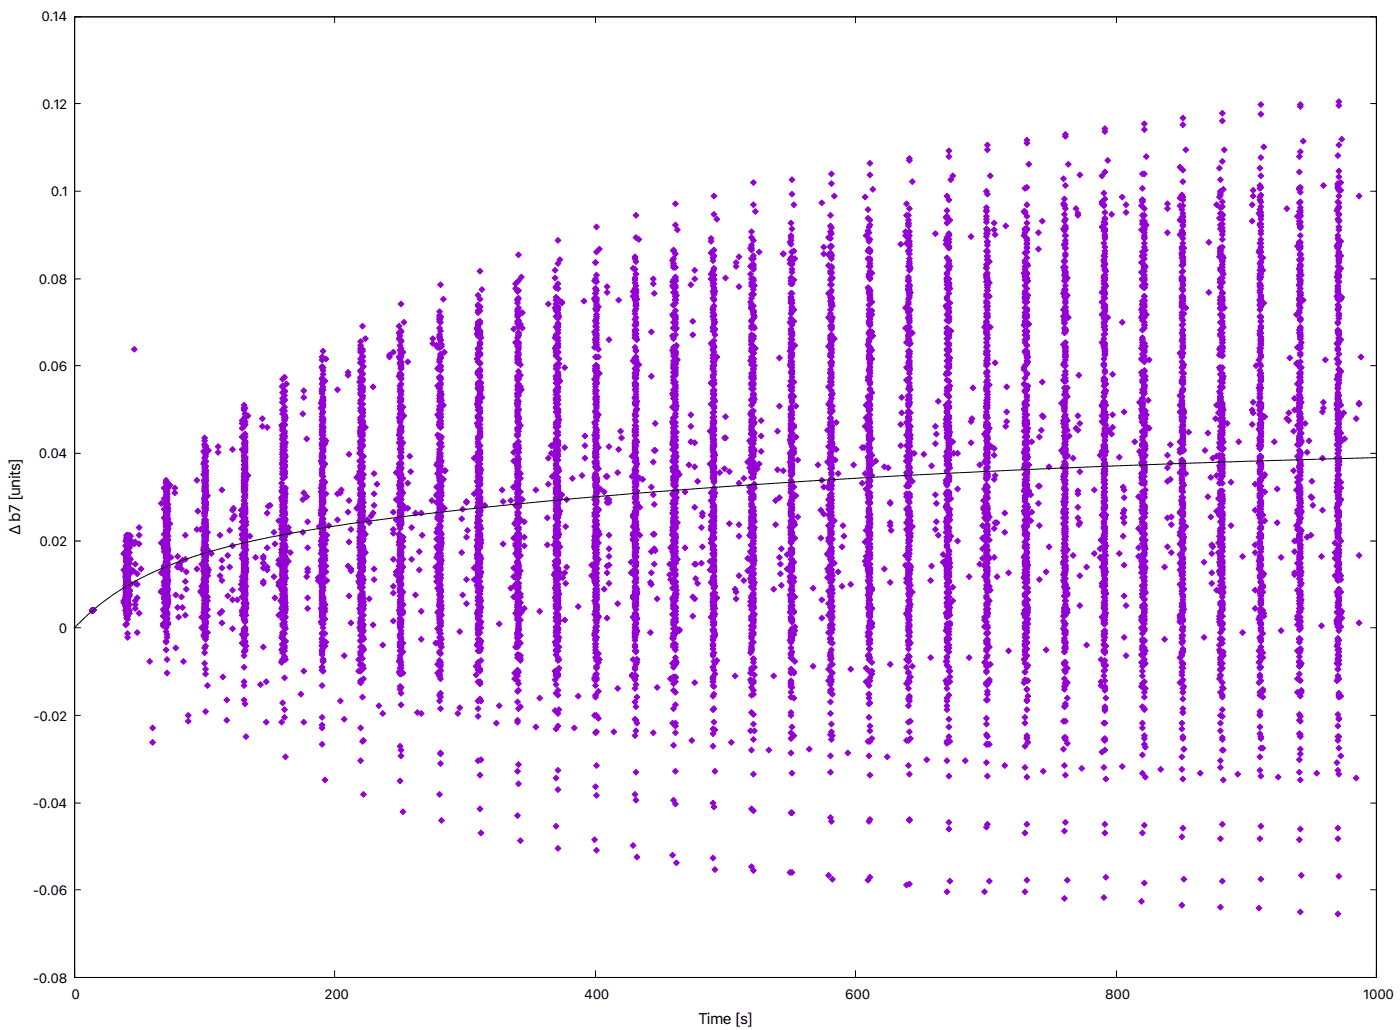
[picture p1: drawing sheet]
<svg xmlns="http://www.w3.org/2000/svg" width="513mm" height="377mm" viewBox="0 0 513 377" stroke-linecap="round" stroke-linejoin="round" font-family="sans-serif">
<defs><g id="words">
<g font-size="5.6">
<text x="7.4" y="196" transform="rotate(-90 7.4 196)">Δ b7 [units]</text>
<text x="255.7" y="375">Time [s]</text>
</g>
<g font-size="4.9">
<text x="15.2" y="7.9">0.14</text>
<text x="15.5" y="40">0.12</text>
<text x="18.6" y="71.7">0.1</text>
<text x="14.3" y="103.8">0.08</text>
<text x="14.3" y="135.9">0.06</text>
<text x="14.2" y="167.7">0.04</text>
<text x="14.5" y="199.8">0.02</text>
<text x="21.6" y="231.9">0</text>
<text x="12.3" y="264">-0.02</text>
<text x="12" y="295.7">-0.04</text>
<text x="12.1" y="327.8">-0.06</text>
<text x="12.1" y="359.9">-0.08</text>
<text x="26.2" y="365.9">0</text>
<text x="118.9" y="365.9">200</text>
<text x="214.1" y="365.9">400</text>
<text x="309.7" y="365.9">600</text>
<text x="404.9" y="365.9">800</text>
<text x="499.5" y="365.9">1000</text>
</g>
</g></defs>
<g fill="none" stroke="#000" stroke-width=".37">
<path d="M27.3 6.2h477v351.7h-477zM29.5 6.2h-2.2v2.1M122.6 6.2v2.1M218.2 6.2v2.1M313.4 6.2v2.1M409 6.2v2.1M502.2 6.2h2.1v2.1M27.3 37.9h2.2M502.2 37.9h2.1M27.3 70h2.2M502.2 70h2.1M27.3 102.1h2.2"/>
<path d="M502.2 102.1h2.1M27.3 133.9h2.2M502.2 133.9h2.1M27.3 166h2.2M502.2 166h2.1M504.4 167.5l-67.4 2-67.5 2.7-48.3 2.5-53 3.3a2007.3 2007.3 0 0 0-144.6 14.5 316.3 316.3 0 0 0-57.9 13.1 96.5 96.5 0 0 0-38.5 24.3M27.3 198.1h2.2M502.2 198.1h2.1M27.3 229.8h2.2M502.2 229.8h2.1M27.3 261.9h2.2M502.2 261.9h2.1"/>
<path d="M27.3 294h2.2M502.2 294h2.1M27.3 325.8h2.2M502.2 325.8h2.1M27.3 355.4v2.5h2.2M122.6 355.4v2.5M218.2 355.4v2.5M313.4 355.4v2.5M409 355.4v2.5M504.3 355.4v2.5h-2.1"/>
</g>
<g fill="#9400d3" stroke="#9400d3" stroke-width=".37">
<path d="M33 223.5l1-1.1 1.1 1.1-1.1 1z" fill-rule="evenodd"/>
<path d="M45.3 213.6l1.1-1.1 1 1.1-1 1.1z" fill-rule="evenodd"/>
<path d="M59.8 206.2l1.1-1.1 1 1.1-1 1.1z" fill-rule="evenodd"/>
<path d="M74.3 200.9l1-1.1 1.1 1.1-1.1 1.1z" fill-rule="evenodd"/>
<path d="M88.4 198.1l1-1.1 1.1 1.1-1.1 1z" fill-rule="evenodd"/>
<path d="M102.5 194.9l1-1 1.1 1-1.1 1.1z" fill-rule="evenodd"/>
<path d="M116.9 190.7l1.1-1.1 1.1 1.1-1.1 1z" fill-rule="evenodd"/>
<path d="M131.1 189.6l1-1 1.1 1-1.1 1.1z" fill-rule="evenodd"/>
<path d="M145.5 189.3l1.1-1.1 1 1.1-1 1z" fill-rule="evenodd"/>
<path d="M160.3 185.4l1.1-1.1 1.1 1.1-1.1 1z" fill-rule="evenodd"/>
<path d="M174.8 182.6l1.1-1.1 1 1.1-1 1z" fill-rule="evenodd"/>
<path d="M188.6 180.1l1-1.1 1.1 1.1-1.1 1.1z" fill-rule="evenodd"/>
<path d="M202.7 178.7l1-1.1 1.1 1.1-1.1 1z" fill-rule="evenodd"/>
<path d="M217.5 175.9l1-1.1 1.1 1.1-1.1 1z" fill-rule="evenodd"/>
<path d="M231.6 173.4l1.1-1.1 1 1.1-1 1z" fill-rule="evenodd"/>
<path d="M245.7 174.4l1.1-1 1 1-1 1.1z" fill-rule="evenodd"/>
<path d="M260.5 170.9l1.1-1 1 1-1 1.1z" fill-rule="evenodd"/>
<path d="M274.3 169.5l1-1 1.1 1-1.1 1.1z" fill-rule="evenodd"/>
<path d="M288.7 167.4l1.1-1.1 1.1 1.1-1.1 1.1z" fill-rule="evenodd"/>
<path d="M303.6 163.5l1-1 1.1 1-1.1 1.1z" fill-rule="evenodd"/>
<path d="M317.3 162.8l1.1-1.1 1 1.1-1 1.1z" fill-rule="evenodd"/>
<path d="M331.8 161.4l1-1.1 1.1 1.1-1.1 1.1z" fill-rule="evenodd"/>
<path d="M346.6 161l1.1-1 1 1-1 1.1z" fill-rule="evenodd"/>
<path d="M360.4 158.6l1-1.1 1.1 1.1-1.1 1z" fill-rule="evenodd"/>
<path d="M375.2 157.2l1-1.1 1.1 1.1-1.1 1z" fill-rule="evenodd"/>
<path d="M388.9 156.5l1.1-1.1 1.1 1.1-1.1 1z" fill-rule="evenodd"/>
<path d="M403.4 154.3l1.1-1 1 1-1 1.1z" fill-rule="evenodd"/>
<path d="M418.2 153.3l1.1-1.1 1 1.1-1 1z" fill-rule="evenodd"/>
<path d="M432.3 152.6l1.1-1.1 1 1.1-1 1z" fill-rule="evenodd"/>
<path d="M446.8 151.2l1.1-1.1 1 1.1-1 1z" fill-rule="evenodd"/>
<path d="M460.9 149.4l1.1-1.1 1 1.1-1 1.1z" fill-rule="evenodd"/>
<path d="M475 148.3l1.1-1 1 1-1 1.1z" fill-rule="evenodd"/>
<path d="M489.5 147.3l1-1.1 1.1 1.1-1.1 1z" fill-rule="evenodd"/>
<path d="M33 223.5l1-1.1 1.1 1.1-1.1 1z" fill-rule="evenodd"/>
<path d="M45.3 216.8l1.1-1.1 1 1.1-1 1z" fill-rule="evenodd"/>
<path d="M59.8 211.1l1.1-1 1 1-1 1.1z" fill-rule="evenodd"/>
<path d="M74.3 208.3l1-1 1.1 1-1.1 1.1z" fill-rule="evenodd"/>
<path d="M88.4 208.3l1-1 1.1 1-1.1 1.1z" fill-rule="evenodd"/>
<path d="M102.5 205.5l1-1.1 1.1 1.1-1.1 1.1z" fill-rule="evenodd"/>
<path d="M116.9 204.8l1.1-1.1 1.1 1.1-1.1 1z" fill-rule="evenodd"/>
<path d="M131.1 203.7l1-1 1.1 1-1.1 1.1z" fill-rule="evenodd"/>
<path d="M145.5 202.7l1.1-1.1 1 1.1-1 1z" fill-rule="evenodd"/>
<path d="M160.3 200.6l1.1-1.1 1.1 1.1-1.1 1z" fill-rule="evenodd"/>
<path d="M174.8 199.5l1.1-1.1 1 1.1-1 1.1z" fill-rule="evenodd"/>
<path d="M188.6 197l1-1 1.1 1-1.1 1.1z" fill-rule="evenodd"/>
<path d="M202.7 196l1-1.1 1.1 1.1-1.1 1z" fill-rule="evenodd"/>
<path d="M217.5 193.9l1-1.1 1.1 1.1-1.1 1z" fill-rule="evenodd"/>
<path d="M231.6 191.7l1.1-1 1 1-1 1.1z" fill-rule="evenodd"/>
<path d="M246.8 190.3l1 1.1-1 1-1.1-1z" fill-rule="evenodd"/>
<path d="M260.5 189.3l1.1-1.1 1 1.1-1 1z" fill-rule="evenodd"/>
<path d="M274.3 187.5l1-1.1 1.1 1.1-1.1 1.1z" fill-rule="evenodd"/>
<path d="M288.7 186.4l1.1-1 1.1 1-1.1 1.1z" fill-rule="evenodd"/>
<path d="M303.6 182.9l1-1 1.1 1-1.1 1.1z" fill-rule="evenodd"/>
<path d="M317.3 182.2l1.1-1 1 1-1 1.1z" fill-rule="evenodd"/>
<path d="M331.8 181.2l1-1.1 1.1 1.1-1.1 1z" fill-rule="evenodd"/>
<path d="M346.6 180.1l1.1-1.1 1 1.1-1 1.1z" fill-rule="evenodd"/>
<path d="M360.4 178.7l1-1.1 1.1 1.1-1.1 1z" fill-rule="evenodd"/>
<path d="M375.2 177.6l1-1 1.1 1-1.1 1.1z" fill-rule="evenodd"/>
<path d="M388.9 175.9l1.1-1.1 1.1 1.1-1.1 1z" fill-rule="evenodd"/>
<path d="M403.4 173l1.1-1 1 1-1 1.1z" fill-rule="evenodd"/>
<path d="M418.2 173l1.1-1 1 1-1 1.1z" fill-rule="evenodd"/>
<path d="M432.3 173.4l1.1-1.1 1 1.1-1 1z" fill-rule="evenodd"/>
<path d="M446.8 172.7l1.1-1.1 1 1.1-1 1z" fill-rule="evenodd"/>
<path d="M460.9 170.2l1.1-1 1 1-1 1.1z" fill-rule="evenodd"/>
<path d="M475 168.5l1.1-1.1 1 1.1-1 1z" fill-rule="evenodd"/>
<path d="M489.5 168.5l1-1.1 1.1 1.1-1.1 1z" fill-rule="evenodd"/>
<path d="M33 223.5l1-1.1 1.1 1.1-1.1 1z" fill-rule="evenodd"/>
<path d="M45.7 208.7l1-1.1 1.1 1.1-1.1 1z" fill-rule="evenodd"/>
<path d="M59.8 200.6l1.1-1.1 1 1.1-1 1z" fill-rule="evenodd"/>
<path d="M74.3 196l1-1.1 1.1 1.1-1.1 1z" fill-rule="evenodd"/>
<path d="M88.4 193.1l1-1 1.1 1-1.1 1.1z" fill-rule="evenodd"/>
<path d="M102.5 190.3l1-1 1.1 1-1.1 1.1z" fill-rule="evenodd"/>
<path d="M116.9 188.6l1.1-1.1 1.1 1.1-1.1 1z" fill-rule="evenodd"/>
<path d="M131.8 187.5l1-1.1 1.1 1.1-1.1 1.1z" fill-rule="evenodd"/>
<path d="M145.9 186.8l1-1.1 1.1 1.1-1.1 1.1z" fill-rule="evenodd"/>
<path d="M160.3 186.1l1.1-1.1 1.1 1.1-1.1 1z" fill-rule="evenodd"/>
<path d="M174.8 186.8l1.1-1.1 1 1.1-1 1.1z" fill-rule="evenodd"/>
<path d="M188.9 185.4l1.1-1.1 1 1.1-1 1z" fill-rule="evenodd"/>
<path d="M202.7 185l1-1 1.1 1-1.1 1.1z" fill-rule="evenodd"/>
<path d="M217.5 186.1l1-1.1 1.1 1.1-1.1 1z" fill-rule="evenodd"/>
<path d="M231.6 184l1.1-1.1 1 1.1-1 1z" fill-rule="evenodd"/>
<path d="M246.4 183.3l1.1-1.1 1 1.1-1 1z" fill-rule="evenodd"/>
<path d="M260.2 182.9l1-1 1.1 1-1.1 1.1z" fill-rule="evenodd"/>
<path d="M274.3 182.9l1-1 1.1 1-1.1 1.1z" fill-rule="evenodd"/>
<path d="M289.1 183.3l1.1-1.1 1 1.1-1 1z" fill-rule="evenodd"/>
<path d="M303.6 180.8l1-1.1 1.1 1.1-1.1 1.1z" fill-rule="evenodd"/>
<path d="M317.7 181.9l1-1.1 1.1 1.1-1.1 1z" fill-rule="evenodd"/>
<path d="M332.1 181.2l1.1-1.1 1.1 1.1-1.1 1z" fill-rule="evenodd"/>
<path d="M346.6 181.5l1.1-1.1 1 1.1-1 1.1z" fill-rule="evenodd"/>
<path d="M360.7 180.1l1.1-1.1 1 1.1-1 1.1z" fill-rule="evenodd"/>
<path d="M375.2 180.1l1-1.1 1.1 1.1-1.1 1.1z" fill-rule="evenodd"/>
<path d="M389.3 179.4l1-1.1 1.1 1.1-1.1 1z" fill-rule="evenodd"/>
<path d="M403.4 178.7l1.1-1.1 1 1.1-1 1z" fill-rule="evenodd"/>
<path d="M418.2 177.3l1.1-1.1 1 1.1-1 1z" fill-rule="evenodd"/>
<path d="M432.3 176.9l1.1-1 1 1-1 1.1z" fill-rule="evenodd"/>
<path d="M446.1 176.6l1-1.1 1.1 1.1-1.1 1z" fill-rule="evenodd"/>
<path d="M460.9 175.2l1.1-1.1 1 1.1-1 1z" fill-rule="evenodd"/>
<path d="M475.4 175.5l1-1.1 1.1 1.1-1.1 1.1z" fill-rule="evenodd"/>
<path d="M489.1 174.4l1.1-1 1 1-1 1.1z" fill-rule="evenodd"/>
<path d="M33 223.5l1-1.1 1.1 1.1-1.1 1z" fill-rule="evenodd"/>
<path d="M46.7 208.7l1.1 1-1.1 1.1-1-1.1z" fill-rule="evenodd"/>
<path d="M59.8 200.9l1.1-1.1 1 1.1-1 1.1z" fill-rule="evenodd"/>
<path d="M74.3 194.2l1-1.1 1.1 1.1-1.1 1.1z" fill-rule="evenodd"/>
<path d="M88.4 191.4l1-1.1 1.1 1.1-1.1 1z" fill-rule="evenodd"/>
<path d="M102.5 187.1l1-1 1.1 1-1.1 1.1z" fill-rule="evenodd"/>
<path d="M116.9 187.9l1.1-1.1 1.1 1.1-1.1 1z" fill-rule="evenodd"/>
<path d="M131.8 187.1l1-1 1.1 1-1.1 1.1z" fill-rule="evenodd"/>
<path d="M145.9 186.8l1-1.1 1.1 1.1-1.1 1.1z" fill-rule="evenodd"/>
<path d="M160.3 185.4l1.1-1.1 1.1 1.1-1.1 1z" fill-rule="evenodd"/>
<path d="M174.8 186.8l1.1-1.1 1 1.1-1 1.1z" fill-rule="evenodd"/>
<path d="M188.9 187.9l1.1-1.1 1 1.1-1 1z" fill-rule="evenodd"/>
<path d="M202.7 188.6l1-1.1 1.1 1.1-1.1 1z" fill-rule="evenodd"/>
<path d="M217.5 190.7l1-1.1 1.1 1.1-1.1 1z" fill-rule="evenodd"/>
<path d="M231.6 190.3l1.1-1 1 1-1 1.1z" fill-rule="evenodd"/>
<path d="M246.4 191.4l1.1-1.1 1 1.1-1 1z" fill-rule="evenodd"/>
<path d="M260.2 191l1-1 1.1 1-1.1 1.1z" fill-rule="evenodd"/>
<path d="M274.3 193.5l1-1.1 1.1 1.1-1.1 1.1z" fill-rule="evenodd"/>
<path d="M289.1 192.4l1.1-1 1 1-1 1.1z" fill-rule="evenodd"/>
<path d="M303.6 194.6l1-1.1 1.1 1.1-1.1 1z" fill-rule="evenodd"/>
<path d="M317.7 196l1-1.1 1.1 1.1-1.1 1z" fill-rule="evenodd"/>
<path d="M332.1 197l1.1-1 1.1 1-1.1 1.1z" fill-rule="evenodd"/>
<path d="M346.6 195.6l1.1-1 1 1-1 1.1z" fill-rule="evenodd"/>
<path d="M360.7 195.6l1.1-1 1 1-1 1.1z" fill-rule="evenodd"/>
<path d="M375.2 195.6l1-1 1.1 1-1.1 1.1z" fill-rule="evenodd"/>
<path d="M389.3 196.7l1-1.1 1.1 1.1-1.1 1z" fill-rule="evenodd"/>
<path d="M403.4 196l1.1-1.1 1 1.1-1 1z" fill-rule="evenodd"/>
<path d="M418.2 195.3l1.1-1.1 1 1.1-1 1z" fill-rule="evenodd"/>
<path d="M432.3 196.7l1.1-1.1 1 1.1-1 1z" fill-rule="evenodd"/>
<path d="M446.1 196.7l1-1.1 1.1 1.1-1.1 1z" fill-rule="evenodd"/>
<path d="M460.9 196.7l1.1-1.1 1 1.1-1 1z" fill-rule="evenodd"/>
<path d="M475.4 197.7l1-1 1.1 1-1.1 1.1z" fill-rule="evenodd"/>
<path d="M489.1 196.7l1.1-1.1 1 1.1-1 1z" fill-rule="evenodd"/>
<path d="M33 223.5l1-1.1 1.1 1.1-1.1 1z" fill-rule="evenodd"/>
<path d="M45.3 196.7l1.1-1.1 1 1.1-1 1z" fill-rule="evenodd"/>
<path d="M59.8 176.6l1.1-1.1 1 1.1-1 1z" fill-rule="evenodd"/>
<path d="M73.9 160.3l1.1-1 1 1-1 1.1z" fill-rule="evenodd"/>
<path d="M88.4 148.3l1-1 1.1 1-1.1 1.1z" fill-rule="evenodd"/>
<path d="M102.5 138.8l1-1 1.1 1-1.1 1.1z" fill-rule="evenodd"/>
<path d="M116.9 130.7l1.1-1.1 1.1 1.1-1.1 1.1z" fill-rule="evenodd"/>
<path d="M131.1 125.1l1-1.1 1.1 1.1-1.1 1z" fill-rule="evenodd"/>
<path d="M145.2 119.4l1-1 1.1 1-1.1 1.1z" fill-rule="evenodd"/>
<path d="M160 114.1l1-1 1.1 1-1.1 1.1z" fill-rule="evenodd"/>
<path d="M175.2 107.1l1 1-1 1.1-1.1-1.1z" fill-rule="evenodd"/>
<path d="M187.9 103.9l1-1.1 1.1 1.1-1.1 1.1z" fill-rule="evenodd"/>
<path d="M202.3 99l1.1-1.1 1 1.1-1 1z" fill-rule="evenodd"/>
<path d="M217.1 96.1l1.1-1 1.1 1-1.1 1.1z" fill-rule="evenodd"/>
<path d="M231.6 94l1.1-1 1 1-1 1.1z" fill-rule="evenodd"/>
<path d="M246.8 90.8l1 1.1-1 1.1-1.1-1.1z" fill-rule="evenodd"/>
<path d="M259.5 88.4l1-1.1 1.1 1.1-1.1 1z" fill-rule="evenodd"/>
<path d="M274.3 87l1-1.1 1.1 1.1-1.1 1z" fill-rule="evenodd"/>
<path d="M288.7 86.3l1.1-1.1 1.1 1.1-1.1 1z" fill-rule="evenodd"/>
<path d="M303.2 82.7l1.1-1 1 1-1 1.1z" fill-rule="evenodd"/>
<path d="M317 79.9l1-1.1 1.1 1.1-1.1 1.1z" fill-rule="evenodd"/>
<path d="M331.1 78.8l1-1 1.1 1-1.1 1.1z" fill-rule="evenodd"/>
<path d="M345.9 77.1l1.1-1.1 1 1.1-1 1z" fill-rule="evenodd"/>
<path d="M360.4 77.1l1-1.1 1.1 1.1-1.1 1z" fill-rule="evenodd"/>
<path d="M374.5 77.8l1-1.1 1.1 1.1-1.1 1z" fill-rule="evenodd"/>
<path d="M388.6 74.6l1-1 1.1 1-1.1 1.1z" fill-rule="evenodd"/>
<path d="M402.7 73.9l1.1-1.1 1 1.1-1 1.1z" fill-rule="evenodd"/>
<path d="M417.5 73.2l1.1-1.1 1 1.1-1 1.1z" fill-rule="evenodd"/>
<path d="M431.3 72.5l1-1.1 1.1 1.1-1.1 1.1z" fill-rule="evenodd"/>
<path d="M445.7 72.1l1.1-1 1.1 1-1.1 1.1z" fill-rule="evenodd"/>
<path d="M460.6 73.2l1-1.1 1.1 1.1-1.1 1.1z" fill-rule="evenodd"/>
<path d="M475 69l1.1-1.1 1 1.1-1 1z" fill-rule="evenodd"/>
<path d="M489.1 68.6l1.1-1 1 1-1 1.1z" fill-rule="evenodd"/>
<path d="M33 223.5l1-1.1 1.1 1.1-1.1 1z" fill-rule="evenodd"/>
<path d="M45.3 197.7l1.1-1 1 1-1 1.1z" fill-rule="evenodd"/>
<path d="M59.8 176.9l1.1-1 1 1-1 1.1z" fill-rule="evenodd"/>
<path d="M73.9 162.8l1.1-1.1 1 1.1-1 1.1z" fill-rule="evenodd"/>
<path d="M88.4 154l1-1.1 1.1 1.1-1.1 1z" fill-rule="evenodd"/>
<path d="M102.5 141.6l1-1 1.1 1-1.1 1.1z" fill-rule="evenodd"/>
<path d="M116.9 134.6l1.1-1.1 1.1 1.1-1.1 1z" fill-rule="evenodd"/>
<path d="M131.1 128.9l1-1 1.1 1-1.1 1.1z" fill-rule="evenodd"/>
<path d="M145.2 121.9l1-1.1 1.1 1.1-1.1 1z" fill-rule="evenodd"/>
<path d="M160 115.5l1-1 1.1 1-1.1 1.1z" fill-rule="evenodd"/>
<path d="M174.1 112l1.1-1.1 1 1.1-1 1.1z" fill-rule="evenodd"/>
<path d="M187.9 105.7l1-1.1 1.1 1.1-1.1 1z" fill-rule="evenodd"/>
<path d="M202.3 101.8l1.1-1.1 1 1.1-1 1z" fill-rule="evenodd"/>
<path d="M217.1 96.1l1.1-1 1.1 1-1.1 1.1z" fill-rule="evenodd"/>
<path d="M231.6 94.7l1.1-1 1 1-1 1.1z" fill-rule="evenodd"/>
<path d="M245.7 91.5l1.1-1 1 1-1 1.1z" fill-rule="evenodd"/>
<path d="M259.5 87.3l1-1 1.1 1-1.1 1.1z" fill-rule="evenodd"/>
<path d="M274.3 84.8l1-1 1.1 1-1.1 1.1z" fill-rule="evenodd"/>
<path d="M288.7 81.7l1.1-1.1 1.1 1.1-1.1 1z" fill-rule="evenodd"/>
<path d="M303.2 78.8l1.1-1 1 1-1 1.1z" fill-rule="evenodd"/>
<path d="M317 76.7l1-1 1.1 1-1.1 1.1z" fill-rule="evenodd"/>
<path d="M331.1 74.6l1-1 1.1 1-1.1 1.1z" fill-rule="evenodd"/>
<path d="M345.9 71.8l1.1-1.1 1 1.1-1 1z" fill-rule="evenodd"/>
<path d="M360.4 70l1-1 1.1 1-1.1 1.1z" fill-rule="evenodd"/>
<path d="M374.5 69l1-1.1 1.1 1.1-1.1 1z" fill-rule="evenodd"/>
<path d="M388.6 65.4l1-1 1.1 1-1.1 1.1z" fill-rule="evenodd"/>
<path d="M402.7 64.4l1.1-1.1 1 1.1-1 1z" fill-rule="evenodd"/>
<path d="M418.6 62.6l1 1.1-1 1-1.1-1z" fill-rule="evenodd"/>
<path d="M431.3 61.2l1-1.1 1.1 1.1-1.1 1.1z" fill-rule="evenodd"/>
<path d="M445.7 61.6l1.1-1.1 1.1 1.1-1.1 1z" fill-rule="evenodd"/>
<path d="M460.6 61.6l1-1.1 1.1 1.1-1.1 1z" fill-rule="evenodd"/>
<path d="M475 57.3l1.1-1 1 1-1 1.1z" fill-rule="evenodd"/>
<path d="M489.1 57l1.1-1.1 1 1.1-1 1z" fill-rule="evenodd"/>
<path d="M33 223.5l1-1.1 1.1 1.1-1.1 1z" fill-rule="evenodd"/>
<path d="M45.3 214.3l1.1-1 1 1-1 1.1z" fill-rule="evenodd"/>
<path d="M59.8 206.6l1.1-1.1 1 1.1-1 1z" fill-rule="evenodd"/>
<path d="M73.9 200.9l1.1-1.1 1 1.1-1 1.1z" fill-rule="evenodd"/>
<path d="M88.4 196l1-1.1 1.1 1.1-1.1 1z" fill-rule="evenodd"/>
<path d="M102.5 191.4l1-1.1 1.1 1.1-1.1 1z" fill-rule="evenodd"/>
<path d="M116.9 187.9l1.1-1.1 1.1 1.1-1.1 1z" fill-rule="evenodd"/>
<path d="M131.1 182.9l1-1 1.1 1-1.1 1.1z" fill-rule="evenodd"/>
<path d="M145.5 179l1.1-1 1 1-1 1.1z" fill-rule="evenodd"/>
<path d="M160 174.4l1-1 1.1 1-1.1 1.1z" fill-rule="evenodd"/>
<path d="M174.1 171.6l1.1-1 1 1-1 1.1z" fill-rule="evenodd"/>
<path d="M188.6 169.2l1-1.1 1.1 1.1-1.1 1z" fill-rule="evenodd"/>
<path d="M202.7 166.3l1-1 1.1 1-1.1 1.1z" fill-rule="evenodd"/>
<path d="M217.1 165.3l1.1-1.1 1.1 1.1-1.1 1z" fill-rule="evenodd"/>
<path d="M231.6 161.4l1.1-1.1 1 1.1-1 1.1z" fill-rule="evenodd"/>
<path d="M245.7 161l1.1-1 1 1-1 1.1z" fill-rule="evenodd"/>
<path d="M260.2 159.6l1-1 1.1 1-1.1 1.1z" fill-rule="evenodd"/>
<path d="M275 158.2l1-1 1.1 1-1.1 1.1z" fill-rule="evenodd"/>
<path d="M289.1 156.1l1.1-1.1 1 1.1-1 1.1z" fill-rule="evenodd"/>
<path d="M303.2 155.4l1.1-1.1 1 1.1-1 1.1z" fill-rule="evenodd"/>
<path d="M317.3 153.3l1.1-1.1 1 1.1-1 1z" fill-rule="evenodd"/>
<path d="M331.8 152.6l1-1.1 1.1 1.1-1.1 1z" fill-rule="evenodd"/>
<path d="M345.9 153.6l1.1-1 1 1-1 1.1z" fill-rule="evenodd"/>
<path d="M360.4 151.9l1-1.1 1.1 1.1-1.1 1z" fill-rule="evenodd"/>
<path d="M374.5 149.8l1-1.1 1.1 1.1-1.1 1z" fill-rule="evenodd"/>
<path d="M388.9 148.7l1.1-1.1 1.1 1.1-1.1 1.1z" fill-rule="evenodd"/>
<path d="M403.4 148l1.1-1.1 1 1.1-1 1z" fill-rule="evenodd"/>
<path d="M418.6 146.2l1 1.1-1 1-1.1-1z" fill-rule="evenodd"/>
<path d="M432 147.6l1-1 1.1 1-1.1 1.1z" fill-rule="evenodd"/>
<path d="M446.1 147.6l1-1 1.1 1-1.1 1.1z" fill-rule="evenodd"/>
<path d="M460.6 147.3l1-1.1 1.1 1.1-1.1 1z" fill-rule="evenodd"/>
<path d="M475 146.2l1.1-1 1 1-1 1.1z" fill-rule="evenodd"/>
<path d="M489.1 145.9l1.1-1.1 1 1.1-1 1z" fill-rule="evenodd"/>
<path d="M33 223.5l1-1.1 1.1 1.1-1.1 1z" fill-rule="evenodd"/>
<path d="M45.3 213.6l1.1-1.1 1 1.1-1 1.1z" fill-rule="evenodd"/>
<path d="M59.8 207.3l1.1-1.1 1 1.1-1 1z" fill-rule="evenodd"/>
<path d="M73.9 200.9l1.1-1.1 1 1.1-1 1.1z" fill-rule="evenodd"/>
<path d="M88.4 196.7l1-1.1 1.1 1.1-1.1 1z" fill-rule="evenodd"/>
<path d="M102.5 193.5l1-1.1 1.1 1.1-1.1 1.1z" fill-rule="evenodd"/>
<path d="M116.9 191l1.1-1 1.1 1-1.1 1.1z" fill-rule="evenodd"/>
<path d="M131.1 187.5l1-1.1 1.1 1.1-1.1 1.1z" fill-rule="evenodd"/>
<path d="M145.5 185.4l1.1-1.1 1 1.1-1 1z" fill-rule="evenodd"/>
<path d="M160 182.6l1-1.1 1.1 1.1-1.1 1z" fill-rule="evenodd"/>
<path d="M175.2 180.1l1 1.1-1 1-1.1-1z" fill-rule="evenodd"/>
<path d="M188.6 177.3l1-1.1 1.1 1.1-1.1 1z" fill-rule="evenodd"/>
<path d="M202.7 176.6l1-1.1 1.1 1.1-1.1 1z" fill-rule="evenodd"/>
<path d="M217.1 175.9l1.1-1.1 1.1 1.1-1.1 1z" fill-rule="evenodd"/>
<path d="M231.6 173.7l1.1-1 1 1-1 1.1z" fill-rule="evenodd"/>
<path d="M245.7 172.7l1.1-1.1 1 1.1-1 1z" fill-rule="evenodd"/>
<path d="M260.2 169.9l1-1.1 1.1 1.1-1.1 1z" fill-rule="evenodd"/>
<path d="M275 170.6l1-1.1 1.1 1.1-1.1 1z" fill-rule="evenodd"/>
<path d="M289.1 170.2l1.1-1 1 1-1 1.1z" fill-rule="evenodd"/>
<path d="M303.2 168.8l1.1-1.1 1 1.1-1 1.1z" fill-rule="evenodd"/>
<path d="M317.3 167.7l1.1-1 1 1-1 1.1z" fill-rule="evenodd"/>
<path d="M331.8 168.8l1-1.1 1.1 1.1-1.1 1.1z" fill-rule="evenodd"/>
<path d="M345.9 168.8l1.1-1.1 1 1.1-1 1.1z" fill-rule="evenodd"/>
<path d="M360.4 167l1-1 1.1 1-1.1 1.1z" fill-rule="evenodd"/>
<path d="M374.5 165.3l1-1.1 1.1 1.1-1.1 1z" fill-rule="evenodd"/>
<path d="M388.9 164.6l1.1-1.1 1.1 1.1-1.1 1z" fill-rule="evenodd"/>
<path d="M403.4 163.9l1.1-1.1 1 1.1-1 1z" fill-rule="evenodd"/>
<path d="M418.6 162.1l1 1.1-1 1-1.1-1z" fill-rule="evenodd"/>
<path d="M432 164.2l1-1 1.1 1-1.1 1.1z" fill-rule="evenodd"/>
<path d="M446.1 163.9l1-1.1 1.1 1.1-1.1 1z" fill-rule="evenodd"/>
<path d="M460.6 164.2l1-1 1.1 1-1.1 1.1z" fill-rule="evenodd"/>
<path d="M475 162.5l1.1-1.1 1 1.1-1 1z" fill-rule="evenodd"/>
<path d="M489.1 161l1.1-1 1 1-1 1.1z" fill-rule="evenodd"/>
<path d="M33 223.5l1-1.1 1.1 1.1-1.1 1z" fill-rule="evenodd"/>
<path d="M45.7 210.8l1-1.1 1.1 1.1-1.1 1z" fill-rule="evenodd"/>
<path d="M59.8 201.6l1.1-1 1 1-1 1.1z" fill-rule="evenodd"/>
<path d="M74.3 194.9l1-1 1.1 1-1.1 1.1z" fill-rule="evenodd"/>
<path d="M88.4 188.9l1-1 1.1 1-1.1 1.1z" fill-rule="evenodd"/>
<path d="M103.2 185.4l1-1.1 1.1 1.1-1.1 1z" fill-rule="evenodd"/>
<path d="M116.9 182.2l1.1-1 1.1 1-1.1 1.1z" fill-rule="evenodd"/>
<path d="M131.8 180.4l1-1 1.1 1-1.1 1.1z" fill-rule="evenodd"/>
<path d="M145.9 177.3l1-1.1 1.1 1.1-1.1 1z" fill-rule="evenodd"/>
<path d="M160.3 176.6l1.1-1.1 1.1 1.1-1.1 1z" fill-rule="evenodd"/>
<path d="M174.8 173.4l1.1-1.1 1 1.1-1 1z" fill-rule="evenodd"/>
<path d="M188.6 172.7l1-1.1 1.1 1.1-1.1 1z" fill-rule="evenodd"/>
<path d="M203.4 171.3l1-1.1 1.1 1.1-1.1 1z" fill-rule="evenodd"/>
<path d="M217.5 169.5l1-1 1.1 1-1.1 1.1z" fill-rule="evenodd"/>
<path d="M232 168.5l1-1.1 1.1 1.1-1.1 1z" fill-rule="evenodd"/>
<path d="M246.4 167.7l1.1-1 1 1-1 1.1z" fill-rule="evenodd"/>
<path d="M260.5 165.6l1.1-1 1 1-1 1.1z" fill-rule="evenodd"/>
<path d="M274.3 163.9l1-1.1 1.1 1.1-1.1 1z" fill-rule="evenodd"/>
<path d="M289.1 163.5l1.1-1 1 1-1 1.1z" fill-rule="evenodd"/>
<path d="M303.6 161.7l1-1 1.1 1-1.1 1.1z" fill-rule="evenodd"/>
<path d="M317.7 160l1-1.1 1.1 1.1-1.1 1z" fill-rule="evenodd"/>
<path d="M331.8 160l1-1.1 1.1 1.1-1.1 1z" fill-rule="evenodd"/>
<path d="M346.6 158.2l1.1-1 1 1-1 1.1z" fill-rule="evenodd"/>
<path d="M361.8 155.8l1 1-1 1.1-1.1-1.1z" fill-rule="evenodd"/>
<path d="M375.2 155l1-1 1.1 1-1.1 1.1z" fill-rule="evenodd"/>
<path d="M388.9 155l1.1-1 1.1 1-1.1 1.1z" fill-rule="evenodd"/>
<path d="M403.8 152.6l1-1.1 1.1 1.1-1.1 1z" fill-rule="evenodd"/>
<path d="M418.2 152.6l1.1-1.1 1 1.1-1 1z" fill-rule="evenodd"/>
<path d="M432.3 152.6l1.1-1.1 1 1.1-1 1z" fill-rule="evenodd"/>
<path d="M446.8 150.1l1.1-1.1 1 1.1-1 1.1z" fill-rule="evenodd"/>
<path d="M460.9 148.7l1.1-1.1 1 1.1-1 1.1z" fill-rule="evenodd"/>
<path d="M475 147.6l1.1-1 1 1-1 1.1z" fill-rule="evenodd"/>
<path d="M489.5 147.3l1-1.1 1.1 1.1-1.1 1z" fill-rule="evenodd"/>
<path d="M33 223.5l1-1.1 1.1 1.1-1.1 1z" fill-rule="evenodd"/>
<path d="M45.7 205.5l1-1.1 1.1 1.1-1.1 1.1z" fill-rule="evenodd"/>
<path d="M59.8 195.3l1.1-1.1 1 1.1-1 1z" fill-rule="evenodd"/>
<path d="M74.3 185l1-1 1.1 1-1.1 1.1z" fill-rule="evenodd"/>
<path d="M88.4 179.4l1-1.1 1.1 1.1-1.1 1z" fill-rule="evenodd"/>
<path d="M103.2 174.4l1-1 1.1 1-1.1 1.1z" fill-rule="evenodd"/>
<path d="M116.9 169.9l1.1-1.1 1.1 1.1-1.1 1z" fill-rule="evenodd"/>
<path d="M131.8 167.4l1-1.1 1.1 1.1-1.1 1.1z" fill-rule="evenodd"/>
<path d="M145.9 163.2l1-1.1 1.1 1.1-1.1 1z" fill-rule="evenodd"/>
<path d="M160.3 162.1l1.1-1.1 1.1 1.1-1.1 1.1z" fill-rule="evenodd"/>
<path d="M174.8 160l1.1-1.1 1 1.1-1 1z" fill-rule="evenodd"/>
<path d="M188.6 158.9l1-1 1.1 1-1.1 1.1z" fill-rule="evenodd"/>
<path d="M203.4 158.2l1-1 1.1 1-1.1 1.1z" fill-rule="evenodd"/>
<path d="M217.5 158.2l1-1 1.1 1-1.1 1.1z" fill-rule="evenodd"/>
<path d="M232 157.2l1-1.1 1.1 1.1-1.1 1z" fill-rule="evenodd"/>
<path d="M246.4 158.2l1.1-1 1 1-1 1.1z" fill-rule="evenodd"/>
<path d="M260.5 156.8l1.1-1 1 1-1 1.1z" fill-rule="evenodd"/>
<path d="M274.3 157.2l1-1.1 1.1 1.1-1.1 1z" fill-rule="evenodd"/>
<path d="M289.1 156.8l1.1-1 1 1-1 1.1z" fill-rule="evenodd"/>
<path d="M303.6 155.8l1-1.1 1.1 1.1-1.1 1z" fill-rule="evenodd"/>
<path d="M317.7 156.5l1-1.1 1.1 1.1-1.1 1z" fill-rule="evenodd"/>
<path d="M331.8 155.4l1-1.1 1.1 1.1-1.1 1.1z" fill-rule="evenodd"/>
<path d="M346.6 156.1l1.1-1.1 1 1.1-1 1.1z" fill-rule="evenodd"/>
<path d="M360.7 155.4l1.1-1.1 1 1.1-1 1.1z" fill-rule="evenodd"/>
<path d="M375.2 154l1-1.1 1.1 1.1-1.1 1z" fill-rule="evenodd"/>
<path d="M388.9 156.1l1.1-1.1 1.1 1.1-1.1 1.1z" fill-rule="evenodd"/>
<path d="M403.8 154l1-1.1 1.1 1.1-1.1 1z" fill-rule="evenodd"/>
<path d="M418.2 154.7l1.1-1.1 1 1.1-1 1.1z" fill-rule="evenodd"/>
<path d="M432.3 153.3l1.1-1.1 1 1.1-1 1z" fill-rule="evenodd"/>
<path d="M446.8 154.3l1.1-1 1 1-1 1.1z" fill-rule="evenodd"/>
<path d="M460.9 154.7l1.1-1.1 1 1.1-1 1.1z" fill-rule="evenodd"/>
<path d="M475 152.6l1.1-1.1 1 1.1-1 1z" fill-rule="evenodd"/>
<path d="M489.5 152.6l1-1.1 1.1 1.1-1.1 1z" fill-rule="evenodd"/>
<path d="M33 223.5l1-1.1 1.1 1.1-1.1 1z" fill-rule="evenodd"/>
<path d="M45.7 211.1l1-1 1.1 1-1.1 1.1z" fill-rule="evenodd"/>
<path d="M60.1 206.2l1.1-1.1 1.1 1.1-1.1 1.1z" fill-rule="evenodd"/>
<path d="M73.9 198.8l1.1-1.1 1 1.1-1 1z" fill-rule="evenodd"/>
<path d="M88.7 195.3l1.1-1.1 1 1.1-1 1z" fill-rule="evenodd"/>
<path d="M103.2 192.4l1-1 1.1 1-1.1 1.1z" fill-rule="evenodd"/>
<path d="M117.3 188.2l1.1-1.1 1 1.1-1 1.1z" fill-rule="evenodd"/>
<path d="M131.8 188.2l1-1.1 1.1 1.1-1.1 1.1z" fill-rule="evenodd"/>
<path d="M145.9 188.6l1-1.1 1.1 1.1-1.1 1z" fill-rule="evenodd"/>
<path d="M160 188.2l1-1.1 1.1 1.1-1.1 1.1z" fill-rule="evenodd"/>
<path d="M174.8 187.5l1.1-1.1 1 1.1-1 1.1z" fill-rule="evenodd"/>
<path d="M188.6 187.5l1-1.1 1.1 1.1-1.1 1.1z" fill-rule="evenodd"/>
<path d="M203.4 188.2l1-1.1 1.1 1.1-1.1 1.1z" fill-rule="evenodd"/>
<path d="M217.1 188.2l1.1-1.1 1.1 1.1-1.1 1.1z" fill-rule="evenodd"/>
<path d="M232 187.5l1-1.1 1.1 1.1-1.1 1.1z" fill-rule="evenodd"/>
<path d="M246.4 187.9l1.1-1.1 1 1.1-1 1z" fill-rule="evenodd"/>
<path d="M260.5 188.9l1.1-1 1 1-1 1.1z" fill-rule="evenodd"/>
<path d="M275 189.6l1-1 1.1 1-1.1 1.1z" fill-rule="evenodd"/>
<path d="M289.1 188.2l1.1-1.1 1 1.1-1 1.1z" fill-rule="evenodd"/>
<path d="M303.6 190.3l1-1 1.1 1-1.1 1.1z" fill-rule="evenodd"/>
<path d="M317.7 190l1-1.1 1.1 1.1-1.1 1z" fill-rule="evenodd"/>
<path d="M332.1 189.3l1.1-1.1 1.1 1.1-1.1 1z" fill-rule="evenodd"/>
<path d="M346.6 190.7l1.1-1.1 1 1.1-1 1z" fill-rule="evenodd"/>
<path d="M361.8 188.9l1 1.1-1 1-1.1-1z" fill-rule="evenodd"/>
<path d="M375.2 189.3l1-1.1 1.1 1.1-1.1 1z" fill-rule="evenodd"/>
<path d="M389.3 188.9l1-1 1.1 1-1.1 1.1z" fill-rule="evenodd"/>
<path d="M403.8 189.3l1-1.1 1.1 1.1-1.1 1z" fill-rule="evenodd"/>
<path d="M418.2 189.3l1.1-1.1 1 1.1-1 1z" fill-rule="evenodd"/>
<path d="M432.3 188.9l1.1-1 1 1-1 1.1z" fill-rule="evenodd"/>
<path d="M446.8 188.6l1.1-1.1 1 1.1-1 1z" fill-rule="evenodd"/>
<path d="M460.9 187.9l1.1-1.1 1 1.1-1 1z" fill-rule="evenodd"/>
<path d="M475.4 186.8l1-1.1 1.1 1.1-1.1 1.1z" fill-rule="evenodd"/>
<path d="M489.5 187.1l1-1 1.1 1-1.1 1.1z" fill-rule="evenodd"/>
<path d="M33 223.5l1-1.1 1.1 1.1-1.1 1z" fill-rule="evenodd"/>
<path d="M45.7 208l1-1.1 1.1 1.1-1.1 1z" fill-rule="evenodd"/>
<path d="M60.1 202.3l1.1-1 1.1 1-1.1 1.1z" fill-rule="evenodd"/>
<path d="M73.9 193.9l1.1-1.1 1 1.1-1 1z" fill-rule="evenodd"/>
<path d="M88.7 186.4l1.1-1 1 1-1 1.1z" fill-rule="evenodd"/>
<path d="M103.2 183.6l1-1 1.1 1-1.1 1.1z" fill-rule="evenodd"/>
<path d="M117.3 179l1.1-1 1 1-1 1.1z" fill-rule="evenodd"/>
<path d="M131.8 175.2l1-1.1 1.1 1.1-1.1 1z" fill-rule="evenodd"/>
<path d="M145.9 171.6l1-1 1.1 1-1.1 1.1z" fill-rule="evenodd"/>
<path d="M160 170.9l1-1 1.1 1-1.1 1.1z" fill-rule="evenodd"/>
<path d="M174.8 167.4l1.1-1.1 1 1.1-1 1.1z" fill-rule="evenodd"/>
<path d="M188.6 168.1l1-1.1 1.1 1.1-1.1 1.1z" fill-rule="evenodd"/>
<path d="M203.4 166.3l1-1 1.1 1-1.1 1.1z" fill-rule="evenodd"/>
<path d="M217.1 165.3l1.1-1.1 1.1 1.1-1.1 1z" fill-rule="evenodd"/>
<path d="M232 163.2l1-1.1 1.1 1.1-1.1 1z" fill-rule="evenodd"/>
<path d="M246.4 163.2l1.1-1.1 1 1.1-1 1z" fill-rule="evenodd"/>
<path d="M260.5 163.2l1.1-1.1 1 1.1-1 1z" fill-rule="evenodd"/>
<path d="M275 162.5l1-1.1 1.1 1.1-1.1 1z" fill-rule="evenodd"/>
<path d="M289.1 160.7l1.1-1.1 1 1.1-1 1z" fill-rule="evenodd"/>
<path d="M303.6 159.3l1-1.1 1.1 1.1-1.1 1z" fill-rule="evenodd"/>
<path d="M317.7 158.9l1-1 1.1 1-1.1 1.1z" fill-rule="evenodd"/>
<path d="M332.1 160.3l1.1-1 1.1 1-1.1 1.1z" fill-rule="evenodd"/>
<path d="M346.6 159.3l1.1-1.1 1 1.1-1 1z" fill-rule="evenodd"/>
<path d="M361.8 155l1 1.1-1 1.1-1.1-1.1z" fill-rule="evenodd"/>
<path d="M375.2 155l1-1 1.1 1-1.1 1.1z" fill-rule="evenodd"/>
<path d="M389.3 156.5l1-1.1 1.1 1.1-1.1 1z" fill-rule="evenodd"/>
<path d="M403.8 156.8l1-1 1.1 1-1.1 1.1z" fill-rule="evenodd"/>
<path d="M418.2 151.9l1.1-1.1 1 1.1-1 1z" fill-rule="evenodd"/>
<path d="M432.3 153.6l1.1-1 1 1-1 1.1z" fill-rule="evenodd"/>
<path d="M446.8 151.9l1.1-1.1 1 1.1-1 1z" fill-rule="evenodd"/>
<path d="M460.9 151.9l1.1-1.1 1 1.1-1 1z" fill-rule="evenodd"/>
<path d="M475.4 151.5l1-1 1.1 1-1.1 1.1z" fill-rule="evenodd"/>
<path d="M489.5 151.2l1-1.1 1.1 1.1-1.1 1z" fill-rule="evenodd"/>
<path d="M33 223.5l1-1.1 1.1 1.1-1.1 1z" fill-rule="evenodd"/>
<path d="M45.7 211.1l1-1 1.1 1-1.1 1.1z" fill-rule="evenodd"/>
<path d="M60.1 202.3l1.1-1 1.1 1-1.1 1.1z" fill-rule="evenodd"/>
<path d="M74.3 195.6l1-1 1.1 1-1.1 1.1z" fill-rule="evenodd"/>
<path d="M88.7 190l1.1-1.1 1 1.1-1 1z" fill-rule="evenodd"/>
<path d="M103.2 187.9l1-1.1 1.1 1.1-1.1 1z" fill-rule="evenodd"/>
<path d="M117.3 182.6l1.1-1.1 1 1.1-1 1z" fill-rule="evenodd"/>
<path d="M131.8 180.8l1-1.1 1.1 1.1-1.1 1.1z" fill-rule="evenodd"/>
<path d="M145.9 178l1-1.1 1.1 1.1-1.1 1z" fill-rule="evenodd"/>
<path d="M160.3 176.6l1.1-1.1 1.1 1.1-1.1 1z" fill-rule="evenodd"/>
<path d="M174.8 174.8l1.1-1.1 1 1.1-1 1.1z" fill-rule="evenodd"/>
<path d="M190 172.7l1 1-1 1.1-1.1-1.1z" fill-rule="evenodd"/>
<path d="M203.4 171.6l1-1 1.1 1-1.1 1.1z" fill-rule="evenodd"/>
<path d="M217.5 171.3l1-1.1 1.1 1.1-1.1 1z" fill-rule="evenodd"/>
<path d="M232 168.8l1-1.1 1.1 1.1-1.1 1.1z" fill-rule="evenodd"/>
<path d="M246.4 168.8l1.1-1.1 1 1.1-1 1.1z" fill-rule="evenodd"/>
<path d="M260.5 167.7l1.1-1 1 1-1 1.1z" fill-rule="evenodd"/>
<path d="M275 166.3l1-1 1.1 1-1.1 1.1z" fill-rule="evenodd"/>
<path d="M289.1 166.3l1.1-1 1 1-1 1.1z" fill-rule="evenodd"/>
<path d="M303.6 165.3l1-1.1 1.1 1.1-1.1 1z" fill-rule="evenodd"/>
<path d="M317.7 163.9l1-1.1 1.1 1.1-1.1 1z" fill-rule="evenodd"/>
<path d="M332.1 163.2l1.1-1.1 1.1 1.1-1.1 1z" fill-rule="evenodd"/>
<path d="M346.6 162.1l1.1-1.1 1 1.1-1 1.1z" fill-rule="evenodd"/>
<path d="M361.8 159.6l1 1.1-1 1-1.1-1z" fill-rule="evenodd"/>
<path d="M375.2 161.7l1-1 1.1 1-1.1 1.1z" fill-rule="evenodd"/>
<path d="M389.3 160.7l1-1.1 1.1 1.1-1.1 1z" fill-rule="evenodd"/>
<path d="M403.8 158.9l1-1 1.1 1-1.1 1.1z" fill-rule="evenodd"/>
<path d="M418.2 158.9l1.1-1 1 1-1 1.1z" fill-rule="evenodd"/>
<path d="M432.3 158.2l1.1-1 1 1-1 1.1z" fill-rule="evenodd"/>
<path d="M446.8 158.6l1.1-1.1 1 1.1-1 1z" fill-rule="evenodd"/>
<path d="M460.9 156.8l1.1-1 1 1-1 1.1z" fill-rule="evenodd"/>
<path d="M475.4 155.8l1-1.1 1.1 1.1-1.1 1z" fill-rule="evenodd"/>
<path d="M489.5 154.7l1-1.1 1.1 1.1-1.1 1.1z" fill-rule="evenodd"/>
<path d="M33 223.5l1-1.1 1.1 1.1-1.1 1z" fill-rule="evenodd"/>
<path d="M45.7 210.4l1-1 1.1 1-1.1 1.1z" fill-rule="evenodd"/>
<path d="M60.1 203l1.1-1 1.1 1-1.1 1.1z" fill-rule="evenodd"/>
<path d="M74.3 197l1-1 1.1 1-1.1 1.1z" fill-rule="evenodd"/>
<path d="M88.7 192.4l1.1-1 1 1-1 1.1z" fill-rule="evenodd"/>
<path d="M103.2 190l1-1.1 1.1 1.1-1.1 1z" fill-rule="evenodd"/>
<path d="M117.3 186.8l1.1-1.1 1 1.1-1 1.1z" fill-rule="evenodd"/>
<path d="M131.8 182.9l1-1 1.1 1-1.1 1.1z" fill-rule="evenodd"/>
<path d="M145.9 180.1l1-1.1 1.1 1.1-1.1 1.1z" fill-rule="evenodd"/>
<path d="M160.3 178.7l1.1-1.1 1.1 1.1-1.1 1z" fill-rule="evenodd"/>
<path d="M174.8 175.9l1.1-1.1 1 1.1-1 1z" fill-rule="evenodd"/>
<path d="M188.9 174.8l1.1-1.1 1 1.1-1 1.1z" fill-rule="evenodd"/>
<path d="M203.4 172l1-1.1 1.1 1.1-1.1 1z" fill-rule="evenodd"/>
<path d="M217.5 170.6l1-1.1 1.1 1.1-1.1 1z" fill-rule="evenodd"/>
<path d="M232 169.2l1-1.1 1.1 1.1-1.1 1z" fill-rule="evenodd"/>
<path d="M246.4 169.2l1.1-1.1 1 1.1-1 1z" fill-rule="evenodd"/>
<path d="M260.5 166.7l1.1-1.1 1 1.1-1 1z" fill-rule="evenodd"/>
<path d="M275 165.6l1-1 1.1 1-1.1 1.1z" fill-rule="evenodd"/>
<path d="M289.1 166.3l1.1-1 1 1-1 1.1z" fill-rule="evenodd"/>
<path d="M303.6 163.2l1-1.1 1.1 1.1-1.1 1z" fill-rule="evenodd"/>
<path d="M317.7 161.4l1-1.1 1.1 1.1-1.1 1.1z" fill-rule="evenodd"/>
<path d="M332.1 161.7l1.1-1 1.1 1-1.1 1.1z" fill-rule="evenodd"/>
<path d="M346.6 160.7l1.1-1.1 1 1.1-1 1z" fill-rule="evenodd"/>
<path d="M360.7 160.3l1.1-1 1 1-1 1.1z" fill-rule="evenodd"/>
<path d="M375.2 159.6l1-1 1.1 1-1.1 1.1z" fill-rule="evenodd"/>
<path d="M389.3 159.6l1-1 1.1 1-1.1 1.1z" fill-rule="evenodd"/>
<path d="M403.8 158.2l1-1 1.1 1-1.1 1.1z" fill-rule="evenodd"/>
<path d="M418.2 158.2l1.1-1 1 1-1 1.1z" fill-rule="evenodd"/>
<path d="M432.3 157.9l1.1-1.1 1 1.1-1 1z" fill-rule="evenodd"/>
<path d="M446.8 156.5l1.1-1.1 1 1.1-1 1z" fill-rule="evenodd"/>
<path d="M460.9 155.8l1.1-1.1 1 1.1-1 1z" fill-rule="evenodd"/>
<path d="M475.4 154.7l1-1.1 1.1 1.1-1.1 1.1z" fill-rule="evenodd"/>
<path d="M489.5 155.4l1-1.1 1.1 1.1-1.1 1.1z" fill-rule="evenodd"/>
<path d="M33 223.5l1-1.1 1.1 1.1-1.1 1z" fill-rule="evenodd"/>
<path d="M45.7 212.9l1-1.1 1.1 1.1-1.1 1.1z" fill-rule="evenodd"/>
<path d="M60.1 208l1.1-1.1 1.1 1.1-1.1 1z" fill-rule="evenodd"/>
<path d="M74.3 201.3l1-1.1 1.1 1.1-1.1 1z" fill-rule="evenodd"/>
<path d="M88.7 200.6l1.1-1.1 1 1.1-1 1z" fill-rule="evenodd"/>
<path d="M103.2 197.7l1-1 1.1 1-1.1 1.1z" fill-rule="evenodd"/>
<path d="M117.3 194.9l1.1-1 1 1-1 1.1z" fill-rule="evenodd"/>
<path d="M131.8 194.2l1-1.1 1.1 1.1-1.1 1.1z" fill-rule="evenodd"/>
<path d="M145.9 192.1l1-1.1 1.1 1.1-1.1 1z" fill-rule="evenodd"/>
<path d="M160.3 192.8l1.1-1.1 1.1 1.1-1.1 1.1z" fill-rule="evenodd"/>
<path d="M174.8 190.7l1.1-1.1 1 1.1-1 1z" fill-rule="evenodd"/>
<path d="M188.9 190.3l1.1-1 1 1-1 1.1z" fill-rule="evenodd"/>
<path d="M203.4 189.3l1-1.1 1.1 1.1-1.1 1z" fill-rule="evenodd"/>
<path d="M217.5 188.6l1-1.1 1.1 1.1-1.1 1z" fill-rule="evenodd"/>
<path d="M232 187.9l1-1.1 1.1 1.1-1.1 1z" fill-rule="evenodd"/>
<path d="M246.4 187.5l1.1-1.1 1 1.1-1 1.1z" fill-rule="evenodd"/>
<path d="M260.5 187.1l1.1-1 1 1-1 1.1z" fill-rule="evenodd"/>
<path d="M275 185.7l1-1 1.1 1-1.1 1.1z" fill-rule="evenodd"/>
<path d="M289.1 185.7l1.1-1 1 1-1 1.1z" fill-rule="evenodd"/>
<path d="M303.6 184.3l1-1 1.1 1-1.1 1.1z" fill-rule="evenodd"/>
<path d="M317.7 184l1-1.1 1.1 1.1-1.1 1z" fill-rule="evenodd"/>
<path d="M332.1 184l1.1-1.1 1.1 1.1-1.1 1z" fill-rule="evenodd"/>
<path d="M346.6 182.9l1.1-1 1 1-1 1.1z" fill-rule="evenodd"/>
<path d="M360.7 182.2l1.1-1 1 1-1 1.1z" fill-rule="evenodd"/>
<path d="M375.2 181.5l1-1.1 1.1 1.1-1.1 1.1z" fill-rule="evenodd"/>
<path d="M389.3 180.8l1-1.1 1.1 1.1-1.1 1.1z" fill-rule="evenodd"/>
<path d="M403.8 180.1l1-1.1 1.1 1.1-1.1 1.1z" fill-rule="evenodd"/>
<path d="M418.2 180.8l1.1-1.1 1 1.1-1 1.1z" fill-rule="evenodd"/>
<path d="M432.3 180.1l1.1-1.1 1 1.1-1 1.1z" fill-rule="evenodd"/>
<path d="M446.8 179.7l1.1-1 1 1-1 1.1z" fill-rule="evenodd"/>
<path d="M460.9 179.4l1.1-1.1 1 1.1-1 1z" fill-rule="evenodd"/>
<path d="M475.4 179.7l1-1 1.1 1-1.1 1.1z" fill-rule="evenodd"/>
<path d="M489.5 180.1l1-1.1 1.1 1.1-1.1 1.1z" fill-rule="evenodd"/>
<path d="M33 223.5l1-1.1 1.1 1.1-1.1 1z" fill-rule="evenodd"/>
<path d="M45.7 206.6l1-1.1 1.1 1.1-1.1 1z" fill-rule="evenodd"/>
<path d="M60.1 195.3l1.1-1.1 1.1 1.1-1.1 1z" fill-rule="evenodd"/>
<path d="M74.3 185l1-1 1.1 1-1.1 1.1z" fill-rule="evenodd"/>
<path d="M88.7 176.6l1.1-1.1 1 1.1-1 1z" fill-rule="evenodd"/>
<path d="M103.2 168.8l1-1.1 1.1 1.1-1.1 1.1z" fill-rule="evenodd"/>
<path d="M117.3 162.5l1.1-1.1 1 1.1-1 1z" fill-rule="evenodd"/>
<path d="M131.8 157.5l1-1 1.1 1-1.1 1.1z" fill-rule="evenodd"/>
<path d="M145.9 151.9l1-1.1 1.1 1.1-1.1 1z" fill-rule="evenodd"/>
<path d="M160.3 149.4l1.1-1.1 1.1 1.1-1.1 1.1z" fill-rule="evenodd"/>
<path d="M174.8 144.8l1.1-1 1 1-1 1.1z" fill-rule="evenodd"/>
<path d="M188.9 142.3l1.1-1 1 1-1 1.1z" fill-rule="evenodd"/>
<path d="M203.4 137.1l1-1.1 1.1 1.1-1.1 1z" fill-rule="evenodd"/>
<path d="M217.5 134.9l1-1 1.1 1-1.1 1.1z" fill-rule="evenodd"/>
<path d="M232 132.1l1-1 1.1 1-1.1 1.1z" fill-rule="evenodd"/>
<path d="M246.4 128.6l1.1-1.1 1 1.1-1 1z" fill-rule="evenodd"/>
<path d="M260.5 127.2l1.1-1.1 1 1.1-1 1z" fill-rule="evenodd"/>
<path d="M275 124l1-1.1 1.1 1.1-1.1 1.1z" fill-rule="evenodd"/>
<path d="M289.1 122.2l1.1-1 1 1-1 1.1z" fill-rule="evenodd"/>
<path d="M303.6 119.1l1-1.1 1.1 1.1-1.1 1z" fill-rule="evenodd"/>
<path d="M317.7 118l1-1.1 1.1 1.1-1.1 1.1z" fill-rule="evenodd"/>
<path d="M332.1 115.5l1.1-1 1.1 1-1.1 1.1z" fill-rule="evenodd"/>
<path d="M346.6 114.1l1.1-1 1 1-1 1.1z" fill-rule="evenodd"/>
<path d="M360.7 112l1.1-1.1 1 1.1-1 1.1z" fill-rule="evenodd"/>
<path d="M375.2 110.6l1-1.1 1.1 1.1-1.1 1.1z" fill-rule="evenodd"/>
<path d="M389.3 109.2l1-1.1 1.1 1.1-1.1 1z" fill-rule="evenodd"/>
<path d="M403.8 107.1l1-1.1 1.1 1.1-1.1 1z" fill-rule="evenodd"/>
<path d="M418.2 105.3l1.1-1.1 1 1.1-1 1.1z" fill-rule="evenodd"/>
<path d="M432.3 104.6l1.1-1.1 1 1.1-1 1.1z" fill-rule="evenodd"/>
<path d="M446.8 103.5l1.1-1 1 1-1 1.1z" fill-rule="evenodd"/>
<path d="M460.9 101.4l1.1-1 1 1-1 1.1z" fill-rule="evenodd"/>
<path d="M475.4 99.7l1-1.1 1.1 1.1-1.1 1z" fill-rule="evenodd"/>
<path d="M489.5 99.3l1-1.1 1.1 1.1-1.1 1.1z" fill-rule="evenodd"/>
<path d="M33 223.5l1-1.1 1.1 1.1-1.1 1z" fill-rule="evenodd"/>
<path d="M45.3 214.7l1.1-1.1 1 1.1-1 1z" fill-rule="evenodd"/>
<path d="M59.8 210.1l1.1-1.1 1 1.1-1 1z" fill-rule="evenodd"/>
<path d="M73.9 208.7l1.1-1.1 1 1.1-1 1z" fill-rule="evenodd"/>
<path d="M88.4 209.7l1-1 1.1 1-1.1 1.1z" fill-rule="evenodd"/>
<path d="M102.5 208l1-1.1 1.1 1.1-1.1 1z" fill-rule="evenodd"/>
<path d="M116.9 208.3l1.1-1 1.1 1-1.1 1.1z" fill-rule="evenodd"/>
<path d="M131.8 209l1-1 1.1 1-1.1 1.1z" fill-rule="evenodd"/>
<path d="M145.5 208.7l1.1-1.1 1 1.1-1 1z" fill-rule="evenodd"/>
<path d="M160 208.3l1-1 1.1 1-1.1 1.1z" fill-rule="evenodd"/>
<path d="M174.8 207.6l1.1-1 1 1-1 1.1z" fill-rule="evenodd"/>
<path d="M188.6 209.7l1-1 1.1 1-1.1 1.1z" fill-rule="evenodd"/>
<path d="M202.7 209.4l1-1.1 1.1 1.1-1.1 1z" fill-rule="evenodd"/>
<path d="M217.1 209.7l1.1-1 1.1 1-1.1 1.1z" fill-rule="evenodd"/>
<path d="M231.6 209l1.1-1 1 1-1 1.1z" fill-rule="evenodd"/>
<path d="M246.8 206.6l1 1-1 1.1-1.1-1.1z" fill-rule="evenodd"/>
<path d="M260.2 207.3l1-1.1 1.1 1.1-1.1 1z" fill-rule="evenodd"/>
<path d="M274.3 208l1-1.1 1.1 1.1-1.1 1z" fill-rule="evenodd"/>
<path d="M289.1 207.3l1.1-1.1 1 1.1-1 1z" fill-rule="evenodd"/>
<path d="M303.2 207.3l1.1-1.1 1 1.1-1 1z" fill-rule="evenodd"/>
<path d="M317.3 207.6l1.1-1 1 1-1 1.1z" fill-rule="evenodd"/>
<path d="M331.8 207.3l1-1.1 1.1 1.1-1.1 1z" fill-rule="evenodd"/>
<path d="M345.9 206.9l1.1-1.1 1 1.1-1 1.1z" fill-rule="evenodd"/>
<path d="M360.4 205.8l1-1 1.1 1-1.1 1.1z" fill-rule="evenodd"/>
<path d="M374.5 206.6l1-1.1 1.1 1.1-1.1 1z" fill-rule="evenodd"/>
<path d="M388.9 205.1l1.1-1 1.1 1-1.1 1.1z" fill-rule="evenodd"/>
<path d="M403.4 205.1l1.1-1 1 1-1 1.1z" fill-rule="evenodd"/>
<path d="M417.5 205.1l1.1-1 1 1-1 1.1z" fill-rule="evenodd"/>
<path d="M432 204.1l1-1.1 1.1 1.1-1.1 1z" fill-rule="evenodd"/>
<path d="M446.1 203.4l1-1.1 1.1 1.1-1.1 1z" fill-rule="evenodd"/>
<path d="M460.6 203.7l1-1 1.1 1-1.1 1.1z" fill-rule="evenodd"/>
<path d="M475 202.3l1.1-1 1 1-1 1.1z" fill-rule="evenodd"/>
<path d="M489.1 202.7l1.1-1.1 1 1.1-1 1z" fill-rule="evenodd"/>
<path d="M33 223.5l1-1.1 1.1 1.1-1.1 1z" fill-rule="evenodd"/>
<path d="M45.3 215.7l1.1-1 1 1-1 1.1z" fill-rule="evenodd"/>
<path d="M59.8 210.8l1.1-1.1 1 1.1-1 1z" fill-rule="evenodd"/>
<path d="M73.9 210.4l1.1-1 1 1-1 1.1z" fill-rule="evenodd"/>
<path d="M88.4 210.8l1-1.1 1.1 1.1-1.1 1z" fill-rule="evenodd"/>
<path d="M102.5 207.6l1-1 1.1 1-1.1 1.1z" fill-rule="evenodd"/>
<path d="M116.9 208.7l1.1-1.1 1.1 1.1-1.1 1z" fill-rule="evenodd"/>
<path d="M131.8 207.6l1-1 1.1 1-1.1 1.1z" fill-rule="evenodd"/>
<path d="M145.5 208.7l1.1-1.1 1 1.1-1 1z" fill-rule="evenodd"/>
<path d="M160 208.3l1-1 1.1 1-1.1 1.1z" fill-rule="evenodd"/>
<path d="M174.8 208l1.1-1.1 1 1.1-1 1z" fill-rule="evenodd"/>
<path d="M188.6 207.6l1-1 1.1 1-1.1 1.1z" fill-rule="evenodd"/>
<path d="M202.7 208l1-1.1 1.1 1.1-1.1 1z" fill-rule="evenodd"/>
<path d="M217.1 208.3l1.1-1 1.1 1-1.1 1.1z" fill-rule="evenodd"/>
<path d="M231.6 207.3l1.1-1.1 1 1.1-1 1z" fill-rule="evenodd"/>
<path d="M245.7 206.6l1.1-1.1 1 1.1-1 1z" fill-rule="evenodd"/>
<path d="M260.2 207.6l1-1 1.1 1-1.1 1.1z" fill-rule="evenodd"/>
<path d="M274.3 208l1-1.1 1.1 1.1-1.1 1z" fill-rule="evenodd"/>
<path d="M289.1 208.3l1.1-1 1 1-1 1.1z" fill-rule="evenodd"/>
<path d="M303.2 208.3l1.1-1 1 1-1 1.1z" fill-rule="evenodd"/>
<path d="M317.3 208.7l1.1-1.1 1 1.1-1 1z" fill-rule="evenodd"/>
<path d="M331.8 209l1-1 1.1 1-1.1 1.1z" fill-rule="evenodd"/>
<path d="M345.9 209.4l1.1-1.1 1 1.1-1 1z" fill-rule="evenodd"/>
<path d="M360.4 208.7l1-1.1 1.1 1.1-1.1 1z" fill-rule="evenodd"/>
<path d="M374.5 209.7l1-1 1.1 1-1.1 1.1z" fill-rule="evenodd"/>
<path d="M388.9 209.4l1.1-1.1 1.1 1.1-1.1 1z" fill-rule="evenodd"/>
<path d="M403.4 209.7l1.1-1 1 1-1 1.1z" fill-rule="evenodd"/>
<path d="M417.5 209.7l1.1-1 1 1-1 1.1z" fill-rule="evenodd"/>
<path d="M432 209.7l1-1 1.1 1-1.1 1.1z" fill-rule="evenodd"/>
<path d="M446.1 210.4l1-1 1.1 1-1.1 1.1z" fill-rule="evenodd"/>
<path d="M460.6 211.5l1-1.1 1.1 1.1-1.1 1z" fill-rule="evenodd"/>
<path d="M475 210.4l1.1-1 1 1-1 1.1z" fill-rule="evenodd"/>
<path d="M489.1 211.1l1.1-1 1 1-1 1.1z" fill-rule="evenodd"/>
<path d="M33 223.5l1-1.1 1.1 1.1-1.1 1z" fill-rule="evenodd"/>
<path d="M45.7 233.4l1-1.1 1.1 1.1-1.1 1z" fill-rule="evenodd"/>
<path d="M60.1 246.4l1.1-1 1.1 1-1.1 1.1z" fill-rule="evenodd"/>
<path d="M74.3 260.5l1-1 1.1 1-1.1 1.1z" fill-rule="evenodd"/>
<path d="M90.1 268.6l1.1 1.1-1.1 1.1-1-1.1z" fill-rule="evenodd"/>
<path d="M103.5 277.1l1.1-1.1 1.1 1.1-1.1 1.1z" fill-rule="evenodd"/>
<path d="M118 285.6l1.1-1.1 1 1.1-1 1z" fill-rule="evenodd"/>
<path d="M132.1 290.9l1.1-1.1 1 1.1-1 1z" fill-rule="evenodd"/>
<path d="M146.6 297.2l1-1 1.1 1-1.1 1.1z" fill-rule="evenodd"/>
<path d="M160.7 300.4l1-1.1 1.1 1.1-1.1 1z" fill-rule="evenodd"/>
<path d="M175.2 305l1-1.1 1.1 1.1-1.1 1z" fill-rule="evenodd"/>
<path d="M189.6 307.8l1.1-1.1 1 1.1-1 1.1z" fill-rule="evenodd"/>
<path d="M203.4 310.6l1-1 1.1 1-1.1 1.1z" fill-rule="evenodd"/>
<path d="M217.5 311.3l1-1 1.1 1-1.1 1.1z" fill-rule="evenodd"/>
<path d="M232.3 313.8l1.1-1.1 1 1.1-1 1.1z" fill-rule="evenodd"/>
<path d="M246.8 315.9l1-1 1.1 1-1.1 1.1z" fill-rule="evenodd"/>
<path d="M260.9 318.4l1-1.1 1.1 1.1-1.1 1z" fill-rule="evenodd"/>
<path d="M275 318.7l1-1 1.1 1-1.1 1.1z" fill-rule="evenodd"/>
<path d="M289.1 319.4l1.1-1 1 1-1 1.1z" fill-rule="evenodd"/>
<path d="M305 320.9l1 1-1 1.1-1.1-1.1z" fill-rule="evenodd"/>
<path d="M317.7 321.2l1-1.1 1.1 1.1-1.1 1.1z" fill-rule="evenodd"/>
<path d="M332.1 323.7l1.1-1.1 1.1 1.1-1.1 1z" fill-rule="evenodd"/>
<path d="M347 322.6l1-1 1.1 1-1.1 1.1z" fill-rule="evenodd"/>
<path d="M361.4 322.6l1.1-1 1 1-1 1.1z" fill-rule="evenodd"/>
<path d="M375.2 322.3l1-1.1 1.1 1.1-1.1 1z" fill-rule="evenodd"/>
<path d="M390 322.3l1.1-1.1 1 1.1-1 1z" fill-rule="evenodd"/>
<path d="M404.1 321.2l1.1-1.1 1 1.1-1 1.1z" fill-rule="evenodd"/>
<path d="M418.2 323.3l1.1-1 1 1-1 1.1z" fill-rule="evenodd"/>
<path d="M432.7 321.9l1-1 1.1 1-1.1 1.1z" fill-rule="evenodd"/>
<path d="M446.8 322.6l1.1-1 1 1-1 1.1z" fill-rule="evenodd"/>
<path d="M460.9 321.9l1.1-1 1 1-1 1.1z" fill-rule="evenodd"/>
<path d="M475.7 320.5l1.1-1.1 1 1.1-1 1.1z" fill-rule="evenodd"/>
<path d="M489.5 320.9l1-1.1 1.1 1.1-1.1 1z" fill-rule="evenodd"/>
<path d="M33 223.5l1-1.1 1.1 1.1-1.1 1z" fill-rule="evenodd"/>
<path d="M45.7 218.2l1-1.1 1.1 1.1-1.1 1.1z" fill-rule="evenodd"/>
<path d="M60.1 218.9l1.1-1.1 1.1 1.1-1.1 1.1z" fill-rule="evenodd"/>
<path d="M74.3 221l1-1 1.1 1-1.1 1.1z" fill-rule="evenodd"/>
<path d="M89.1 222.4l1-1 1.1 1-1.1 1.1z" fill-rule="evenodd"/>
<path d="M104.6 221l1.1 1.1-1.1 1-1.1-1z" fill-rule="evenodd"/>
<path d="M118 222.8l1.1-1.1 1 1.1-1 1z" fill-rule="evenodd"/>
<path d="M132.1 222.8l1.1-1.1 1 1.1-1 1z" fill-rule="evenodd"/>
<path d="M146.6 223.8l1-1 1.1 1-1.1 1.1z" fill-rule="evenodd"/>
<path d="M160.7 222.8l1-1.1 1.1 1.1-1.1 1z" fill-rule="evenodd"/>
<path d="M175.2 222.4l1-1 1.1 1-1.1 1.1z" fill-rule="evenodd"/>
<path d="M189.6 220.7l1.1-1.1 1 1.1-1 1z" fill-rule="evenodd"/>
<path d="M203.4 220l1-1.1 1.1 1.1-1.1 1z" fill-rule="evenodd"/>
<path d="M217.5 217.8l1-1 1.1 1-1.1 1.1z" fill-rule="evenodd"/>
<path d="M232.3 216.8l1.1-1.1 1 1.1-1 1z" fill-rule="evenodd"/>
<path d="M246.8 216.1l1-1.1 1.1 1.1-1.1 1z" fill-rule="evenodd"/>
<path d="M260.9 214.7l1-1.1 1.1 1.1-1.1 1z" fill-rule="evenodd"/>
<path d="M275 213.3l1-1.1 1.1 1.1-1.1 1z" fill-rule="evenodd"/>
<path d="M289.1 211.8l1.1-1 1 1-1 1.1z" fill-rule="evenodd"/>
<path d="M305 209.7l1 1.1-1 1-1.1-1z" fill-rule="evenodd"/>
<path d="M317.7 208.7l1-1.1 1.1 1.1-1.1 1z" fill-rule="evenodd"/>
<path d="M332.1 208l1.1-1.1 1.1 1.1-1.1 1z" fill-rule="evenodd"/>
<path d="M347 206.2l1-1.1 1.1 1.1-1.1 1.1z" fill-rule="evenodd"/>
<path d="M361.4 204.4l1.1-1 1 1-1 1.1z" fill-rule="evenodd"/>
<path d="M375.2 202.7l1-1.1 1.1 1.1-1.1 1z" fill-rule="evenodd"/>
<path d="M390 201.3l1.1-1.1 1 1.1-1 1z" fill-rule="evenodd"/>
<path d="M404.1 199.8l1.1-1 1 1-1 1.1z" fill-rule="evenodd"/>
<path d="M418.2 199.8l1.1-1 1 1-1 1.1z" fill-rule="evenodd"/>
<path d="M432.7 196.7l1-1.1 1.1 1.1-1.1 1z" fill-rule="evenodd"/>
<path d="M446.8 197l1.1-1 1 1-1 1.1z" fill-rule="evenodd"/>
<path d="M460.9 195.6l1.1-1 1 1-1 1.1z" fill-rule="evenodd"/>
<path d="M475.7 194.2l1.1-1.1 1 1.1-1 1.1z" fill-rule="evenodd"/>
<path d="M489.5 193.9l1-1.1 1.1 1.1-1.1 1z" fill-rule="evenodd"/>
<path d="M33 223.5l1-1.1 1.1 1.1-1.1 1z" fill-rule="evenodd"/>
<path d="M45.3 222.8l1.1-1.1 1 1.1-1 1z" fill-rule="evenodd"/>
<path d="M60.1 224.9l1.1-1.1 1.1 1.1-1.1 1.1z" fill-rule="evenodd"/>
<path d="M74.3 227.4l1-1.1 1.1 1.1-1.1 1z" fill-rule="evenodd"/>
<path d="M88.7 230.9l1.1-1.1 1 1.1-1 1.1z" fill-rule="evenodd"/>
<path d="M102.5 232.7l1-1.1 1.1 1.1-1.1 1z" fill-rule="evenodd"/>
<path d="M116.9 235.1l1.1-1 1.1 1-1.1 1.1z" fill-rule="evenodd"/>
<path d="M133.2 236.5l1 1.1-1 1.1-1.1-1.1z" fill-rule="evenodd"/>
<path d="M145.5 240.1l1.1-1.1 1 1.1-1 1z" fill-rule="evenodd"/>
<path d="M160 241.8l1-1 1.1 1-1.1 1.1z" fill-rule="evenodd"/>
<path d="M175.2 241.5l1 1-1 1.1-1.1-1.1z" fill-rule="evenodd"/>
<path d="M189.6 241.8l1.1-1 1 1-1 1.1z" fill-rule="evenodd"/>
<path d="M203.7 244.7l1.1-1.1 1 1.1-1 1z" fill-rule="evenodd"/>
<path d="M217.5 244.7l1-1.1 1.1 1.1-1.1 1z" fill-rule="evenodd"/>
<path d="M231.6 244.3l1.1-1.1 1 1.1-1 1.1z" fill-rule="evenodd"/>
<path d="M246.8 243.2l1 1.1-1 1.1-1.1-1.1z" fill-rule="evenodd"/>
<path d="M260.9 246.8l1-1.1 1.1 1.1-1.1 1z" fill-rule="evenodd"/>
<path d="M274.3 244.7l1-1.1 1.1 1.1-1.1 1z" fill-rule="evenodd"/>
<path d="M289.1 245.4l1.1-1.1 1 1.1-1 1z" fill-rule="evenodd"/>
<path d="M303.6 246.1l1-1.1 1.1 1.1-1.1 1z" fill-rule="evenodd"/>
<path d="M318.4 245.7l1-1 1.1 1-1.1 1.1z" fill-rule="evenodd"/>
<path d="M331.8 246.4l1-1 1.1 1-1.1 1.1z" fill-rule="evenodd"/>
<path d="M347 245.7l1-1 1.1 1-1.1 1.1z" fill-rule="evenodd"/>
<path d="M360.7 243.9l1.1-1 1 1-1 1.1z" fill-rule="evenodd"/>
<path d="M375.2 244.3l1-1.1 1.1 1.1-1.1 1.1z" fill-rule="evenodd"/>
<path d="M388.9 243.2l1.1-1 1.1 1-1.1 1.1z" fill-rule="evenodd"/>
<path d="M403.8 243.6l1-1.1 1.1 1.1-1.1 1.1z" fill-rule="evenodd"/>
<path d="M418.2 243.2l1.1-1 1 1-1 1.1z" fill-rule="evenodd"/>
<path d="M432.3 244.7l1.1-1.1 1 1.1-1 1z" fill-rule="evenodd"/>
<path d="M446.8 242.9l1.1-1.1 1 1.1-1 1z" fill-rule="evenodd"/>
<path d="M460.9 244.3l1.1-1.1 1 1.1-1 1.1z" fill-rule="evenodd"/>
<path d="M475.7 242.9l1.1-1.1 1 1.1-1 1z" fill-rule="evenodd"/>
<path d="M489.1 242.5l1.1-1 1 1-1 1.1z" fill-rule="evenodd"/>
<path d="M33 223.5l1-1.1 1.1 1.1-1.1 1z" fill-rule="evenodd"/>
<path d="M45.3 223.1l1.1-1 1 1-1 1.1z" fill-rule="evenodd"/>
<path d="M60.1 226.7l1.1-1.1 1.1 1.1-1.1 1z" fill-rule="evenodd"/>
<path d="M74.3 228.1l1-1.1 1.1 1.1-1.1 1z" fill-rule="evenodd"/>
<path d="M88.7 229.8l1.1-1 1 1-1 1.1z" fill-rule="evenodd"/>
<path d="M102.5 231.6l1-1.1 1.1 1.1-1.1 1.1z" fill-rule="evenodd"/>
<path d="M116.9 232l1.1-1.1 1.1 1.1-1.1 1z" fill-rule="evenodd"/>
<path d="M132.1 234.1l1.1-1.1 1 1.1-1 1z" fill-rule="evenodd"/>
<path d="M145.5 233.4l1.1-1.1 1 1.1-1 1z" fill-rule="evenodd"/>
<path d="M160 233.4l1-1.1 1.1 1.1-1.1 1z" fill-rule="evenodd"/>
<path d="M175.2 233l1 1.1-1 1-1.1-1z" fill-rule="evenodd"/>
<path d="M189.6 232.7l1.1-1.1 1 1.1-1 1z" fill-rule="evenodd"/>
<path d="M203.7 233.4l1.1-1.1 1 1.1-1 1z" fill-rule="evenodd"/>
<path d="M217.5 233.4l1-1.1 1.1 1.1-1.1 1z" fill-rule="evenodd"/>
<path d="M231.6 232l1.1-1.1 1 1.1-1 1z" fill-rule="evenodd"/>
<path d="M245.7 232l1.1-1.1 1 1.1-1 1z" fill-rule="evenodd"/>
<path d="M260.9 232l1-1.1 1.1 1.1-1.1 1z" fill-rule="evenodd"/>
<path d="M274.3 229.1l1-1 1.1 1-1.1 1.1z" fill-rule="evenodd"/>
<path d="M289.1 230.2l1.1-1.1 1 1.1-1 1z" fill-rule="evenodd"/>
<path d="M303.6 229.8l1-1 1.1 1-1.1 1.1z" fill-rule="evenodd"/>
<path d="M318.4 228.1l1-1.1 1.1 1.1-1.1 1z" fill-rule="evenodd"/>
<path d="M331.8 228.1l1-1.1 1.1 1.1-1.1 1z" fill-rule="evenodd"/>
<path d="M347 228.8l1-1.1 1.1 1.1-1.1 1z" fill-rule="evenodd"/>
<path d="M360.7 225.6l1.1-1.1 1 1.1-1 1.1z" fill-rule="evenodd"/>
<path d="M375.2 223.8l1-1 1.1 1-1.1 1.1z" fill-rule="evenodd"/>
<path d="M388.9 223.8l1.1-1 1.1 1-1.1 1.1z" fill-rule="evenodd"/>
<path d="M403.8 222.8l1-1.1 1.1 1.1-1.1 1z" fill-rule="evenodd"/>
<path d="M418.2 222.8l1.1-1.1 1 1.1-1 1z" fill-rule="evenodd"/>
<path d="M432.3 222.4l1.1-1 1 1-1 1.1z" fill-rule="evenodd"/>
<path d="M446.8 221l1.1-1 1 1-1 1.1z" fill-rule="evenodd"/>
<path d="M460.9 220l1.1-1.1 1 1.1-1 1z" fill-rule="evenodd"/>
<path d="M475.7 219.6l1.1-1.1 1 1.1-1 1.1z" fill-rule="evenodd"/>
<path d="M489.1 217.8l1.1-1 1 1-1 1.1z" fill-rule="evenodd"/>
<path d="M33 223.5l1-1.1 1.1 1.1-1.1 1z" fill-rule="evenodd"/>
<path d="M45.3 220.7l1.1-1.1 1 1.1-1 1z" fill-rule="evenodd"/>
<path d="M60.1 222.1l1.1-1.1 1.1 1.1-1.1 1z" fill-rule="evenodd"/>
<path d="M73.9 222.8l1.1-1.1 1 1.1-1 1z" fill-rule="evenodd"/>
<path d="M88.7 222.4l1.1-1 1 1-1 1.1z" fill-rule="evenodd"/>
<path d="M103.2 224.5l1-1 1.1 1-1.1 1.1z" fill-rule="evenodd"/>
<path d="M117.3 224.5l1.1-1 1 1-1 1.1z" fill-rule="evenodd"/>
<path d="M131.8 223.5l1-1.1 1.1 1.1-1.1 1z" fill-rule="evenodd"/>
<path d="M145.5 224.9l1.1-1.1 1 1.1-1 1.1z" fill-rule="evenodd"/>
<path d="M160.3 224.9l1.1-1.1 1.1 1.1-1.1 1.1z" fill-rule="evenodd"/>
<path d="M175.2 223.1l1 1.1-1 1-1.1-1z" fill-rule="evenodd"/>
<path d="M188.9 227l1.1-1 1 1-1 1.1z" fill-rule="evenodd"/>
<path d="M203.4 225.6l1-1.1 1.1 1.1-1.1 1.1z" fill-rule="evenodd"/>
<path d="M217.5 225.6l1-1.1 1.1 1.1-1.1 1.1z" fill-rule="evenodd"/>
<path d="M232 228.1l1-1.1 1.1 1.1-1.1 1z" fill-rule="evenodd"/>
<path d="M246.8 226.7l1 1-1 1.1-1.1-1.1z" fill-rule="evenodd"/>
<path d="M260.5 228.1l1.1-1.1 1 1.1-1 1z" fill-rule="evenodd"/>
<path d="M275 229.1l1-1 1.1 1-1.1 1.1z" fill-rule="evenodd"/>
<path d="M289.1 230.5l1.1-1 1 1-1 1.1z" fill-rule="evenodd"/>
<path d="M303.6 229.8l1-1 1.1 1-1.1 1.1z" fill-rule="evenodd"/>
<path d="M317.3 229.8l1.1-1 1 1-1 1.1z" fill-rule="evenodd"/>
<path d="M332.1 231.2l1.1-1 1.1 1-1.1 1.1z" fill-rule="evenodd"/>
<path d="M346.6 231.2l1.1-1 1 1-1 1.1z" fill-rule="evenodd"/>
<path d="M360.7 231.6l1.1-1.1 1 1.1-1 1.1z" fill-rule="evenodd"/>
<path d="M374.5 232.3l1-1.1 1.1 1.1-1.1 1.1z" fill-rule="evenodd"/>
<path d="M389.3 231.6l1-1.1 1.1 1.1-1.1 1.1z" fill-rule="evenodd"/>
<path d="M403.8 232l1-1.1 1.1 1.1-1.1 1z" fill-rule="evenodd"/>
<path d="M418.2 234.4l1.1-1 1 1-1 1.1z" fill-rule="evenodd"/>
<path d="M432.3 232.7l1.1-1.1 1 1.1-1 1z" fill-rule="evenodd"/>
<path d="M446.8 234.1l1.1-1.1 1 1.1-1 1z" fill-rule="evenodd"/>
<path d="M460.9 233.7l1.1-1 1 1-1 1.1z" fill-rule="evenodd"/>
<path d="M475 234.1l1.1-1.1 1 1.1-1 1z" fill-rule="evenodd"/>
<path d="M489.5 234.4l1-1 1.1 1-1.1 1.1z" fill-rule="evenodd"/>
<path d="M33 223.5l1-1.1 1.1 1.1-1.1 1z" fill-rule="evenodd"/>
<path d="M45.3 220.3l1.1-1 1 1-1 1.1z" fill-rule="evenodd"/>
<path d="M60.1 220.3l1.1-1 1.1 1-1.1 1.1z" fill-rule="evenodd"/>
<path d="M73.9 221l1.1-1 1 1-1 1.1z" fill-rule="evenodd"/>
<path d="M88.7 220l1.1-1.1 1 1.1-1 1z" fill-rule="evenodd"/>
<path d="M103.2 221.4l1-1.1 1.1 1.1-1.1 1z" fill-rule="evenodd"/>
<path d="M117.3 221.4l1.1-1.1 1 1.1-1 1z" fill-rule="evenodd"/>
<path d="M131.8 220.7l1-1.1 1.1 1.1-1.1 1z" fill-rule="evenodd"/>
<path d="M145.5 220.7l1.1-1.1 1 1.1-1 1z" fill-rule="evenodd"/>
<path d="M160.3 220.7l1.1-1.1 1.1 1.1-1.1 1z" fill-rule="evenodd"/>
<path d="M174.1 221.4l1.1-1.1 1 1.1-1 1z" fill-rule="evenodd"/>
<path d="M188.9 222.4l1.1-1 1 1-1 1.1z" fill-rule="evenodd"/>
<path d="M203.4 220.7l1-1.1 1.1 1.1-1.1 1z" fill-rule="evenodd"/>
<path d="M217.5 221.4l1-1.1 1.1 1.1-1.1 1z" fill-rule="evenodd"/>
<path d="M232 221.7l1-1 1.1 1-1.1 1.1z" fill-rule="evenodd"/>
<path d="M246.8 220.7l1 1-1 1.1-1.1-1.1z" fill-rule="evenodd"/>
<path d="M260.5 220.3l1.1-1 1 1-1 1.1z" fill-rule="evenodd"/>
<path d="M275 220.3l1-1 1.1 1-1.1 1.1z" fill-rule="evenodd"/>
<path d="M289.1 221.7l1.1-1 1 1-1 1.1z" fill-rule="evenodd"/>
<path d="M303.6 220l1-1.1 1.1 1.1-1.1 1z" fill-rule="evenodd"/>
<path d="M317.3 220l1.1-1.1 1 1.1-1 1z" fill-rule="evenodd"/>
<path d="M332.1 219.6l1.1-1.1 1.1 1.1-1.1 1.1z" fill-rule="evenodd"/>
<path d="M346.6 220l1.1-1.1 1 1.1-1 1z" fill-rule="evenodd"/>
<path d="M360.7 220.7l1.1-1.1 1 1.1-1 1z" fill-rule="evenodd"/>
<path d="M374.5 220.3l1-1 1.1 1-1.1 1.1z" fill-rule="evenodd"/>
<path d="M389.3 220l1-1.1 1.1 1.1-1.1 1z" fill-rule="evenodd"/>
<path d="M403.8 218.9l1-1.1 1.1 1.1-1.1 1.1z" fill-rule="evenodd"/>
<path d="M418.2 219.6l1.1-1.1 1 1.1-1 1.1z" fill-rule="evenodd"/>
<path d="M432.3 219.6l1.1-1.1 1 1.1-1 1.1z" fill-rule="evenodd"/>
<path d="M446.8 220.3l1.1-1 1 1-1 1.1z" fill-rule="evenodd"/>
<path d="M460.9 220.3l1.1-1 1 1-1 1.1z" fill-rule="evenodd"/>
<path d="M475 221l1.1-1 1 1-1 1.1z" fill-rule="evenodd"/>
<path d="M489.5 220l1-1.1 1.1 1.1-1.1 1z" fill-rule="evenodd"/>
<path d="M33 223.5l1-1.1 1.1 1.1-1.1 1z" fill-rule="evenodd"/>
<path d="M45 215l1-1 1.1 1-1.1 1.1z" fill-rule="evenodd"/>
<path d="M59.8 210.4l1.1-1 1 1-1 1.1z" fill-rule="evenodd"/>
<path d="M73.9 206.2l1.1-1.1 1 1.1-1 1.1z" fill-rule="evenodd"/>
<path d="M87.7 203l1-1 1.1 1-1.1 1.1z" fill-rule="evenodd"/>
<path d="M102.1 201.3l1.1-1.1 1 1.1-1 1z" fill-rule="evenodd"/>
<path d="M116.6 198.1l1.1-1.1 1 1.1-1 1z" fill-rule="evenodd"/>
<path d="M130.7 196.7l1.1-1.1 1 1.1-1 1z" fill-rule="evenodd"/>
<path d="M145.2 195.6l1-1 1.1 1-1.1 1.1z" fill-rule="evenodd"/>
<path d="M159.3 193.5l1-1.1 1.1 1.1-1.1 1.1z" fill-rule="evenodd"/>
<path d="M173.7 193.1l1.1-1 1.1 1-1.1 1.1z" fill-rule="evenodd"/>
<path d="M187.9 191.4l1-1.1 1.1 1.1-1.1 1z" fill-rule="evenodd"/>
<path d="M202.7 189.3l1-1.1 1.1 1.1-1.1 1z" fill-rule="evenodd"/>
<path d="M216.8 188.9l1-1 1.1 1-1.1 1.1z" fill-rule="evenodd"/>
<path d="M232 187.5l1 1.1-1 1-1.1-1z" fill-rule="evenodd"/>
<path d="M245.4 187.9l1-1.1 1.1 1.1-1.1 1z" fill-rule="evenodd"/>
<path d="M259.5 188.6l1-1.1 1.1 1.1-1.1 1z" fill-rule="evenodd"/>
<path d="M274.3 187.1l1-1 1.1 1-1.1 1.1z" fill-rule="evenodd"/>
<path d="M288.4 184.7l1.1-1.1 1 1.1-1 1z" fill-rule="evenodd"/>
<path d="M302.5 186.4l1.1-1 1 1-1 1.1z" fill-rule="evenodd"/>
<path d="M317.3 186.1l1.1-1.1 1 1.1-1 1z" fill-rule="evenodd"/>
<path d="M331.1 186.4l1-1 1.1 1-1.1 1.1z" fill-rule="evenodd"/>
<path d="M345.5 185.7l1.1-1 1.1 1-1.1 1.1z" fill-rule="evenodd"/>
<path d="M359.7 187.9l1-1.1 1.1 1.1-1.1 1z" fill-rule="evenodd"/>
<path d="M374.1 187.1l1.1-1 1 1-1 1.1z" fill-rule="evenodd"/>
<path d="M388.6 187.1l1-1 1.1 1-1.1 1.1z" fill-rule="evenodd"/>
<path d="M403.4 188.2l1.1-1.1 1 1.1-1 1.1z" fill-rule="evenodd"/>
<path d="M417.2 186.8l1-1.1 1.1 1.1-1.1 1.1z" fill-rule="evenodd"/>
<path d="M431.3 187.5l1-1.1 1.1 1.1-1.1 1.1z" fill-rule="evenodd"/>
<path d="M445.7 188.6l1.1-1.1 1.1 1.1-1.1 1z" fill-rule="evenodd"/>
<path d="M460.2 188.6l1.1-1.1 1 1.1-1 1z" fill-rule="evenodd"/>
<path d="M475.4 186.8l1 1.1-1 1-1.1-1z" fill-rule="evenodd"/>
<path d="M488.8 188.9l1-1 1.1 1-1.1 1.1z" fill-rule="evenodd"/>
<path d="M33 223.5l1-1.1 1.1 1.1-1.1 1z" fill-rule="evenodd"/>
<path d="M46 220.7l1.1 1-1.1 1.1-1-1.1z" fill-rule="evenodd"/>
<path d="M59.8 222.4l1.1-1 1 1-1 1.1z" fill-rule="evenodd"/>
<path d="M73.9 221.7l1.1-1 1 1-1 1.1z" fill-rule="evenodd"/>
<path d="M87.7 223.5l1-1.1 1.1 1.1-1.1 1z" fill-rule="evenodd"/>
<path d="M102.1 222.8l1.1-1.1 1 1.1-1 1z" fill-rule="evenodd"/>
<path d="M117.7 221.7l1 1.1-1 1-1.1-1z" fill-rule="evenodd"/>
<path d="M130.7 222.8l1.1-1.1 1 1.1-1 1z" fill-rule="evenodd"/>
<path d="M145.2 223.5l1-1.1 1.1 1.1-1.1 1z" fill-rule="evenodd"/>
<path d="M159.3 224.2l1-1.1 1.1 1.1-1.1 1z" fill-rule="evenodd"/>
<path d="M173.7 224.5l1.1-1 1.1 1-1.1 1.1z" fill-rule="evenodd"/>
<path d="M187.9 224.5l1-1 1.1 1-1.1 1.1z" fill-rule="evenodd"/>
<path d="M202.7 224.5l1-1 1.1 1-1.1 1.1z" fill-rule="evenodd"/>
<path d="M216.8 224.9l1-1.1 1.1 1.1-1.1 1.1z" fill-rule="evenodd"/>
<path d="M230.9 226l1.1-1.1 1 1.1-1 1z" fill-rule="evenodd"/>
<path d="M245.4 224.9l1-1.1 1.1 1.1-1.1 1.1z" fill-rule="evenodd"/>
<path d="M259.5 226l1-1.1 1.1 1.1-1.1 1z" fill-rule="evenodd"/>
<path d="M274.3 225.6l1-1.1 1.1 1.1-1.1 1.1z" fill-rule="evenodd"/>
<path d="M288.4 224.2l1.1-1.1 1 1.1-1 1z" fill-rule="evenodd"/>
<path d="M302.5 225.2l1.1-1 1 1-1 1.1z" fill-rule="evenodd"/>
<path d="M317.3 225.2l1.1-1 1 1-1 1.1z" fill-rule="evenodd"/>
<path d="M331.1 224.5l1-1 1.1 1-1.1 1.1z" fill-rule="evenodd"/>
<path d="M345.5 224.5l1.1-1 1.1 1-1.1 1.1z" fill-rule="evenodd"/>
<path d="M359.7 227l1-1 1.1 1-1.1 1.1z" fill-rule="evenodd"/>
<path d="M374.1 224.9l1.1-1.1 1 1.1-1 1.1z" fill-rule="evenodd"/>
<path d="M388.6 227.4l1-1.1 1.1 1.1-1.1 1z" fill-rule="evenodd"/>
<path d="M403.4 226.7l1.1-1.1 1 1.1-1 1z" fill-rule="evenodd"/>
<path d="M417.2 226l1-1.1 1.1 1.1-1.1 1z" fill-rule="evenodd"/>
<path d="M431.3 226.3l1-1.1 1.1 1.1-1.1 1.1z" fill-rule="evenodd"/>
<path d="M445.7 226.7l1.1-1.1 1.1 1.1-1.1 1z" fill-rule="evenodd"/>
<path d="M460.2 226.7l1.1-1.1 1 1.1-1 1z" fill-rule="evenodd"/>
<path d="M474.3 225.6l1.1-1.1 1 1.1-1 1.1z" fill-rule="evenodd"/>
<path d="M488.8 227.7l1-1 1.1 1-1.1 1.1z" fill-rule="evenodd"/>
<path d="M33 223.5l1-1.1 1.1 1.1-1.1 1z" fill-rule="evenodd"/>
<path d="M45.3 206.9l1.1-1.1 1 1.1-1 1.1z" fill-rule="evenodd"/>
<path d="M60.1 195.6l1.1-1 1.1 1-1.1 1.1z" fill-rule="evenodd"/>
<path d="M74.3 186.8l1-1.1 1.1 1.1-1.1 1.1z" fill-rule="evenodd"/>
<path d="M88.7 179l1.1-1 1 1-1 1.1z" fill-rule="evenodd"/>
<path d="M103.2 172.3l1-1 1.1 1-1.1 1.1z" fill-rule="evenodd"/>
<path d="M116.9 168.5l1.1-1.1 1.1 1.1-1.1 1z" fill-rule="evenodd"/>
<path d="M131.1 163.9l1-1.1 1.1 1.1-1.1 1z" fill-rule="evenodd"/>
<path d="M145.5 161.7l1.1-1 1 1-1 1.1z" fill-rule="evenodd"/>
<path d="M160 159.6l1-1 1.1 1-1.1 1.1z" fill-rule="evenodd"/>
<path d="M174.8 156.8l1.1-1 1 1-1 1.1z" fill-rule="evenodd"/>
<path d="M188.9 154.7l1.1-1.1 1 1.1-1 1.1z" fill-rule="evenodd"/>
<path d="M203.4 152.6l1-1.1 1.1 1.1-1.1 1z" fill-rule="evenodd"/>
<path d="M217.5 152.9l1-1 1.1 1-1.1 1.1z" fill-rule="evenodd"/>
<path d="M232 150.5l1-1.1 1.1 1.1-1.1 1z" fill-rule="evenodd"/>
<path d="M246.4 149.4l1.1-1.1 1 1.1-1 1.1z" fill-rule="evenodd"/>
<path d="M260.5 149.4l1.1-1.1 1 1.1-1 1.1z" fill-rule="evenodd"/>
<path d="M275 147.3l1-1.1 1.1 1.1-1.1 1z" fill-rule="evenodd"/>
<path d="M289.1 147.3l1.1-1.1 1 1.1-1 1z" fill-rule="evenodd"/>
<path d="M303.6 145.9l1-1.1 1.1 1.1-1.1 1z" fill-rule="evenodd"/>
<path d="M317.7 145.5l1-1 1.1 1-1.1 1.1z" fill-rule="evenodd"/>
<path d="M332.1 144.8l1.1-1 1.1 1-1.1 1.1z" fill-rule="evenodd"/>
<path d="M345.9 144.5l1.1-1.1 1 1.1-1 1z" fill-rule="evenodd"/>
<path d="M361.8 143.4l1 1.1-1 1-1.1-1z" fill-rule="evenodd"/>
<path d="M374.5 143.1l1-1.1 1.1 1.1-1.1 1z" fill-rule="evenodd"/>
<path d="M389.3 144.1l1-1 1.1 1-1.1 1.1z" fill-rule="evenodd"/>
<path d="M403.8 143.4l1-1.1 1.1 1.1-1.1 1.1z" fill-rule="evenodd"/>
<path d="M418.2 144.1l1.1-1 1 1-1 1.1z" fill-rule="evenodd"/>
<path d="M432.3 142.7l1.1-1.1 1 1.1-1 1.1z" fill-rule="evenodd"/>
<path d="M446.8 142l1.1-1.1 1 1.1-1 1.1z" fill-rule="evenodd"/>
<path d="M460.9 142l1.1-1.1 1 1.1-1 1.1z" fill-rule="evenodd"/>
<path d="M475.4 142l1-1.1 1.1 1.1-1.1 1.1z" fill-rule="evenodd"/>
<path d="M489.1 140.9l1.1-1 1 1-1 1.1z" fill-rule="evenodd"/>
<path d="M33 223.5l1-1.1 1.1 1.1-1.1 1z" fill-rule="evenodd"/>
<path d="M45.3 215.4l1.1-1.1 1 1.1-1 1z" fill-rule="evenodd"/>
<path d="M60.1 215.4l1.1-1.1 1.1 1.1-1.1 1z" fill-rule="evenodd"/>
<path d="M74.3 216.8l1-1.1 1.1 1.1-1.1 1z" fill-rule="evenodd"/>
<path d="M88.7 218.2l1.1-1.1 1 1.1-1 1.1z" fill-rule="evenodd"/>
<path d="M103.2 218.5l1-1 1.1 1-1.1 1.1z" fill-rule="evenodd"/>
<path d="M116.9 219.6l1.1-1.1 1.1 1.1-1.1 1.1z" fill-rule="evenodd"/>
<path d="M131.1 221.4l1-1.1 1.1 1.1-1.1 1z" fill-rule="evenodd"/>
<path d="M145.5 221.4l1.1-1.1 1 1.1-1 1z" fill-rule="evenodd"/>
<path d="M160 221.4l1-1.1 1.1 1.1-1.1 1z" fill-rule="evenodd"/>
<path d="M174.8 222.4l1.1-1 1 1-1 1.1z" fill-rule="evenodd"/>
<path d="M190 220.7l1 1-1 1.1-1.1-1.1z" fill-rule="evenodd"/>
<path d="M203.4 220l1-1.1 1.1 1.1-1.1 1z" fill-rule="evenodd"/>
<path d="M217.5 222.8l1-1.1 1.1 1.1-1.1 1z" fill-rule="evenodd"/>
<path d="M232 220.3l1-1 1.1 1-1.1 1.1z" fill-rule="evenodd"/>
<path d="M246.4 220l1.1-1.1 1 1.1-1 1z" fill-rule="evenodd"/>
<path d="M260.5 221.4l1.1-1.1 1 1.1-1 1z" fill-rule="evenodd"/>
<path d="M275 218.9l1-1.1 1.1 1.1-1.1 1.1z" fill-rule="evenodd"/>
<path d="M289.1 218.9l1.1-1.1 1 1.1-1 1.1z" fill-rule="evenodd"/>
<path d="M303.6 218.5l1-1 1.1 1-1.1 1.1z" fill-rule="evenodd"/>
<path d="M317.7 217.5l1-1.1 1.1 1.1-1.1 1z" fill-rule="evenodd"/>
<path d="M332.1 217.8l1.1-1 1.1 1-1.1 1.1z" fill-rule="evenodd"/>
<path d="M345.9 216.8l1.1-1.1 1 1.1-1 1z" fill-rule="evenodd"/>
<path d="M361.8 214l1 1-1 1.1-1.1-1.1z" fill-rule="evenodd"/>
<path d="M374.5 215l1-1 1.1 1-1.1 1.1z" fill-rule="evenodd"/>
<path d="M389.3 216.8l1-1.1 1.1 1.1-1.1 1z" fill-rule="evenodd"/>
<path d="M403.8 216.4l1-1 1.1 1-1.1 1.1z" fill-rule="evenodd"/>
<path d="M418.2 216.4l1.1-1 1 1-1 1.1z" fill-rule="evenodd"/>
<path d="M432.3 215.4l1.1-1.1 1 1.1-1 1z" fill-rule="evenodd"/>
<path d="M446.8 214.3l1.1-1 1 1-1 1.1z" fill-rule="evenodd"/>
<path d="M460.9 213.3l1.1-1.1 1 1.1-1 1z" fill-rule="evenodd"/>
<path d="M475.4 213.3l1-1.1 1.1 1.1-1.1 1z" fill-rule="evenodd"/>
<path d="M489.1 212.2l1.1-1.1 1 1.1-1 1.1z" fill-rule="evenodd"/>
<path d="M33 223.5l1-1.1 1.1 1.1-1.1 1z" fill-rule="evenodd"/>
<path d="M45.7 222.4l1-1 1.1 1-1.1 1.1z" fill-rule="evenodd"/>
<path d="M61.2 226.7l1.1 1-1.1 1.1-1.1-1.1z" fill-rule="evenodd"/>
<path d="M74.3 232.3l1-1.1 1.1 1.1-1.1 1.1z" fill-rule="evenodd"/>
<path d="M88.7 238.3l1.1-1.1 1 1.1-1 1.1z" fill-rule="evenodd"/>
<path d="M103.2 241.1l1-1 1.1 1-1.1 1.1z" fill-rule="evenodd"/>
<path d="M117.3 245.7l1.1-1 1 1-1 1.1z" fill-rule="evenodd"/>
<path d="M131.1 249.2l1-1 1.1 1-1.1 1.1z" fill-rule="evenodd"/>
<path d="M145.9 253.8l1-1 1.1 1-1.1 1.1z" fill-rule="evenodd"/>
<path d="M160.3 255.2l1.1-1 1.1 1-1.1 1.1z" fill-rule="evenodd"/>
<path d="M174.8 255.9l1.1-1 1 1-1 1.1z" fill-rule="evenodd"/>
<path d="M188.9 259.5l1.1-1.1 1 1.1-1 1z" fill-rule="evenodd"/>
<path d="M203.4 261.2l1-1 1.1 1-1.1 1.1z" fill-rule="evenodd"/>
<path d="M217.5 261.9l1-1 1.1 1-1.1 1.1z" fill-rule="evenodd"/>
<path d="M232 263.7l1-1.1 1.1 1.1-1.1 1.1z" fill-rule="evenodd"/>
<path d="M246.4 264.8l1.1-1.1 1 1.1-1 1z" fill-rule="evenodd"/>
<path d="M260.5 264.4l1.1-1.1 1 1.1-1 1.1z" fill-rule="evenodd"/>
<path d="M275 265.1l1-1 1.1 1-1.1 1.1z" fill-rule="evenodd"/>
<path d="M289.1 266.2l1.1-1.1 1 1.1-1 1z" fill-rule="evenodd"/>
<path d="M303.6 267.9l1-1 1.1 1-1.1 1.1z" fill-rule="evenodd"/>
<path d="M317.7 267.6l1-1.1 1.1 1.1-1.1 1z" fill-rule="evenodd"/>
<path d="M332.1 267.9l1.1-1 1.1 1-1.1 1.1z" fill-rule="evenodd"/>
<path d="M346.6 269.7l1.1-1.1 1 1.1-1 1.1z" fill-rule="evenodd"/>
<path d="M360.7 269.7l1.1-1.1 1 1.1-1 1.1z" fill-rule="evenodd"/>
<path d="M375.2 270.1l1-1.1 1.1 1.1-1.1 1z" fill-rule="evenodd"/>
<path d="M389.3 270.1l1-1.1 1.1 1.1-1.1 1z" fill-rule="evenodd"/>
<path d="M403.8 270.4l1-1.1 1.1 1.1-1.1 1.1z" fill-rule="evenodd"/>
<path d="M418.2 269.3l1.1-1 1 1-1 1.1z" fill-rule="evenodd"/>
<path d="M432.3 269.7l1.1-1.1 1 1.1-1 1.1z" fill-rule="evenodd"/>
<path d="M446.8 270.1l1.1-1.1 1 1.1-1 1z" fill-rule="evenodd"/>
<path d="M460.9 270.4l1.1-1.1 1 1.1-1 1.1z" fill-rule="evenodd"/>
<path d="M475.4 269.7l1-1.1 1.1 1.1-1.1 1.1z" fill-rule="evenodd"/>
<path d="M489.1 269.7l1.1-1.1 1 1.1-1 1.1z" fill-rule="evenodd"/>
<path d="M33 223.5l1-1.1 1.1 1.1-1.1 1z" fill-rule="evenodd"/>
<path d="M45.7 210.8l1-1.1 1.1 1.1-1.1 1z" fill-rule="evenodd"/>
<path d="M60.1 203.4l1.1-1.1 1.1 1.1-1.1 1z" fill-rule="evenodd"/>
<path d="M74.3 198.1l1-1.1 1.1 1.1-1.1 1z" fill-rule="evenodd"/>
<path d="M88.7 194.6l1.1-1.1 1 1.1-1 1z" fill-rule="evenodd"/>
<path d="M103.2 190.3l1-1 1.1 1-1.1 1.1z" fill-rule="evenodd"/>
<path d="M117.3 187.5l1.1-1.1 1 1.1-1 1.1z" fill-rule="evenodd"/>
<path d="M131.1 184.7l1-1.1 1.1 1.1-1.1 1z" fill-rule="evenodd"/>
<path d="M145.9 182.9l1-1 1.1 1-1.1 1.1z" fill-rule="evenodd"/>
<path d="M160.3 179.4l1.1-1.1 1.1 1.1-1.1 1z" fill-rule="evenodd"/>
<path d="M174.8 176.9l1.1-1 1 1-1 1.1z" fill-rule="evenodd"/>
<path d="M190 172.3l1 1.1-1 1-1.1-1z" fill-rule="evenodd"/>
<path d="M203.4 172.3l1-1 1.1 1-1.1 1.1z" fill-rule="evenodd"/>
<path d="M217.5 170.9l1-1 1.1 1-1.1 1.1z" fill-rule="evenodd"/>
<path d="M232 168.8l1-1.1 1.1 1.1-1.1 1.1z" fill-rule="evenodd"/>
<path d="M246.4 167.7l1.1-1 1 1-1 1.1z" fill-rule="evenodd"/>
<path d="M260.5 166l1.1-1.1 1 1.1-1 1z" fill-rule="evenodd"/>
<path d="M275 164.2l1-1 1.1 1-1.1 1.1z" fill-rule="evenodd"/>
<path d="M289.1 161.7l1.1-1 1 1-1 1.1z" fill-rule="evenodd"/>
<path d="M303.6 161.7l1-1 1.1 1-1.1 1.1z" fill-rule="evenodd"/>
<path d="M317.7 160l1-1.1 1.1 1.1-1.1 1z" fill-rule="evenodd"/>
<path d="M332.1 159.6l1.1-1 1.1 1-1.1 1.1z" fill-rule="evenodd"/>
<path d="M346.6 159.6l1.1-1 1 1-1 1.1z" fill-rule="evenodd"/>
<path d="M361.8 157.2l1 1-1 1.1-1.1-1.1z" fill-rule="evenodd"/>
<path d="M375.2 158.2l1-1 1.1 1-1.1 1.1z" fill-rule="evenodd"/>
<path d="M389.3 155.8l1-1.1 1.1 1.1-1.1 1z" fill-rule="evenodd"/>
<path d="M403.8 155.4l1-1.1 1.1 1.1-1.1 1.1z" fill-rule="evenodd"/>
<path d="M418.2 154.7l1.1-1.1 1 1.1-1 1.1z" fill-rule="evenodd"/>
<path d="M432.3 154.3l1.1-1 1 1-1 1.1z" fill-rule="evenodd"/>
<path d="M446.8 154l1.1-1.1 1 1.1-1 1z" fill-rule="evenodd"/>
<path d="M460.9 153.3l1.1-1.1 1 1.1-1 1z" fill-rule="evenodd"/>
<path d="M475.4 153.3l1-1.1 1.1 1.1-1.1 1z" fill-rule="evenodd"/>
<path d="M489.1 151.9l1.1-1.1 1 1.1-1 1z" fill-rule="evenodd"/>
<path d="M33 223.5l1-1.1 1.1 1.1-1.1 1z" fill-rule="evenodd"/>
<path d="M45.3 214l1.1-1.1 1 1.1-1 1z" fill-rule="evenodd"/>
<path d="M60.1 206.2l1.1-1.1 1.1 1.1-1.1 1.1z" fill-rule="evenodd"/>
<path d="M74.3 200.9l1-1.1 1.1 1.1-1.1 1.1z" fill-rule="evenodd"/>
<path d="M88.4 195.6l1-1 1.1 1-1.1 1.1z" fill-rule="evenodd"/>
<path d="M103.2 190.3l1-1 1.1 1-1.1 1.1z" fill-rule="evenodd"/>
<path d="M116.9 186.4l1.1-1 1.1 1-1.1 1.1z" fill-rule="evenodd"/>
<path d="M131.8 181.9l1-1.1 1.1 1.1-1.1 1z" fill-rule="evenodd"/>
<path d="M145.9 179.4l1-1.1 1.1 1.1-1.1 1z" fill-rule="evenodd"/>
<path d="M160.7 176.2l1-1 1.1 1-1.1 1.1z" fill-rule="evenodd"/>
<path d="M175.2 173l1 1.1-1 1.1-1.1-1.1z" fill-rule="evenodd"/>
<path d="M188.6 170.9l1-1 1.1 1-1.1 1.1z" fill-rule="evenodd"/>
<path d="M203.4 168.5l1-1.1 1.1 1.1-1.1 1z" fill-rule="evenodd"/>
<path d="M217.5 167.4l1-1.1 1.1 1.1-1.1 1.1z" fill-rule="evenodd"/>
<path d="M231.6 164.6l1.1-1.1 1 1.1-1 1z" fill-rule="evenodd"/>
<path d="M246.4 163.9l1.1-1.1 1 1.1-1 1z" fill-rule="evenodd"/>
<path d="M260.5 162.1l1.1-1.1 1 1.1-1 1.1z" fill-rule="evenodd"/>
<path d="M274.3 161.7l1-1 1.1 1-1.1 1.1z" fill-rule="evenodd"/>
<path d="M288.7 157.9l1.1-1.1 1.1 1.1-1.1 1z" fill-rule="evenodd"/>
<path d="M303.6 157.2l1-1.1 1.1 1.1-1.1 1z" fill-rule="evenodd"/>
<path d="M317.7 156.5l1-1.1 1.1 1.1-1.1 1z" fill-rule="evenodd"/>
<path d="M332.1 155.8l1.1-1.1 1.1 1.1-1.1 1z" fill-rule="evenodd"/>
<path d="M346.6 153.3l1.1-1.1 1 1.1-1 1z" fill-rule="evenodd"/>
<path d="M360.7 152.9l1.1-1 1 1-1 1.1z" fill-rule="evenodd"/>
<path d="M374.5 152.6l1-1.1 1.1 1.1-1.1 1z" fill-rule="evenodd"/>
<path d="M389.3 151.9l1-1.1 1.1 1.1-1.1 1z" fill-rule="evenodd"/>
<path d="M403.8 150.8l1-1 1.1 1-1.1 1.1z" fill-rule="evenodd"/>
<path d="M418.2 150.1l1.1-1.1 1 1.1-1 1.1z" fill-rule="evenodd"/>
<path d="M432 148l1-1.1 1.1 1.1-1.1 1z" fill-rule="evenodd"/>
<path d="M446.1 148l1-1.1 1.1 1.1-1.1 1z" fill-rule="evenodd"/>
<path d="M460.9 148.3l1.1-1 1 1-1 1.1z" fill-rule="evenodd"/>
<path d="M475 146.6l1.1-1.1 1 1.1-1 1z" fill-rule="evenodd"/>
<path d="M489.5 146.6l1-1.1 1.1 1.1-1.1 1z" fill-rule="evenodd"/>
<path d="M33 223.5l1-1.1 1.1 1.1-1.1 1z" fill-rule="evenodd"/>
<path d="M45.3 216.1l1.1-1.1 1 1.1-1 1z" fill-rule="evenodd"/>
<path d="M60.1 208l1.1-1.1 1.1 1.1-1.1 1z" fill-rule="evenodd"/>
<path d="M74.3 203.7l1-1 1.1 1-1.1 1.1z" fill-rule="evenodd"/>
<path d="M88.4 200.6l1-1.1 1.1 1.1-1.1 1z" fill-rule="evenodd"/>
<path d="M103.2 196l1-1.1 1.1 1.1-1.1 1z" fill-rule="evenodd"/>
<path d="M116.9 192.1l1.1-1.1 1.1 1.1-1.1 1z" fill-rule="evenodd"/>
<path d="M131.8 187.5l1-1.1 1.1 1.1-1.1 1.1z" fill-rule="evenodd"/>
<path d="M145.9 184.7l1-1.1 1.1 1.1-1.1 1z" fill-rule="evenodd"/>
<path d="M160.7 180.4l1-1 1.1 1-1.1 1.1z" fill-rule="evenodd"/>
<path d="M175.2 178.3l1 1.1-1 1-1.1-1z" fill-rule="evenodd"/>
<path d="M188.6 176.6l1-1.1 1.1 1.1-1.1 1z" fill-rule="evenodd"/>
<path d="M203.4 172.7l1-1.1 1.1 1.1-1.1 1z" fill-rule="evenodd"/>
<path d="M217.5 171.3l1-1.1 1.1 1.1-1.1 1z" fill-rule="evenodd"/>
<path d="M231.6 168.8l1.1-1.1 1 1.1-1 1.1z" fill-rule="evenodd"/>
<path d="M246.4 165.6l1.1-1 1 1-1 1.1z" fill-rule="evenodd"/>
<path d="M260.5 166l1.1-1.1 1 1.1-1 1z" fill-rule="evenodd"/>
<path d="M274.3 164.6l1-1.1 1.1 1.1-1.1 1z" fill-rule="evenodd"/>
<path d="M288.7 162.1l1.1-1.1 1.1 1.1-1.1 1.1z" fill-rule="evenodd"/>
<path d="M303.6 160.3l1-1 1.1 1-1.1 1.1z" fill-rule="evenodd"/>
<path d="M317.7 157.9l1-1.1 1.1 1.1-1.1 1z" fill-rule="evenodd"/>
<path d="M332.1 156.5l1.1-1.1 1.1 1.1-1.1 1z" fill-rule="evenodd"/>
<path d="M346.6 157.2l1.1-1.1 1 1.1-1 1z" fill-rule="evenodd"/>
<path d="M360.7 155l1.1-1 1 1-1 1.1z" fill-rule="evenodd"/>
<path d="M374.5 154.7l1-1.1 1.1 1.1-1.1 1.1z" fill-rule="evenodd"/>
<path d="M389.3 154.7l1-1.1 1.1 1.1-1.1 1.1z" fill-rule="evenodd"/>
<path d="M403.8 152.6l1-1.1 1.1 1.1-1.1 1z" fill-rule="evenodd"/>
<path d="M418.2 150.5l1.1-1.1 1 1.1-1 1z" fill-rule="evenodd"/>
<path d="M432 151.5l1-1 1.1 1-1.1 1.1z" fill-rule="evenodd"/>
<path d="M446.1 150.5l1-1.1 1.1 1.1-1.1 1z" fill-rule="evenodd"/>
<path d="M460.9 149.4l1.1-1.1 1 1.1-1 1.1z" fill-rule="evenodd"/>
<path d="M475 149l1.1-1 1 1-1 1.1z" fill-rule="evenodd"/>
<path d="M489.5 147.6l1-1 1.1 1-1.1 1.1z" fill-rule="evenodd"/>
<path d="M33 223.5l1-1.1 1.1 1.1-1.1 1z" fill-rule="evenodd"/>
<path d="M45.3 208l1.1-1.1 1 1.1-1 1z" fill-rule="evenodd"/>
<path d="M59.8 200.6l1.1-1.1 1 1.1-1 1z" fill-rule="evenodd"/>
<path d="M74.3 192.4l1-1 1.1 1-1.1 1.1z" fill-rule="evenodd"/>
<path d="M88.7 186.1l1.1-1.1 1 1.1-1 1z" fill-rule="evenodd"/>
<path d="M103.2 180.1l1-1.1 1.1 1.1-1.1 1.1z" fill-rule="evenodd"/>
<path d="M117.3 175.9l1.1-1.1 1 1.1-1 1z" fill-rule="evenodd"/>
<path d="M131.8 170.6l1-1.1 1.1 1.1-1.1 1z" fill-rule="evenodd"/>
<path d="M145.9 167l1-1 1.1 1-1.1 1.1z" fill-rule="evenodd"/>
<path d="M160 162.8l1-1.1 1.1 1.1-1.1 1.1z" fill-rule="evenodd"/>
<path d="M174.8 159.3l1.1-1.1 1 1.1-1 1z" fill-rule="evenodd"/>
<path d="M188.6 156.8l1-1 1.1 1-1.1 1.1z" fill-rule="evenodd"/>
<path d="M202.7 154.7l1-1.1 1.1 1.1-1.1 1.1z" fill-rule="evenodd"/>
<path d="M217.1 150.8l1.1-1 1.1 1-1.1 1.1z" fill-rule="evenodd"/>
<path d="M231.6 148l1.1-1.1 1 1.1-1 1z" fill-rule="evenodd"/>
<path d="M245.7 144.8l1.1-1 1 1-1 1.1z" fill-rule="evenodd"/>
<path d="M260.2 144.1l1-1 1.1 1-1.1 1.1z" fill-rule="evenodd"/>
<path d="M274.3 140.9l1-1 1.1 1-1.1 1.1z" fill-rule="evenodd"/>
<path d="M288.7 139.5l1.1-1 1.1 1-1.1 1.1z" fill-rule="evenodd"/>
<path d="M303.2 136.3l1.1-1 1 1-1 1.1z" fill-rule="evenodd"/>
<path d="M317.3 135.6l1.1-1 1 1-1 1.1z" fill-rule="evenodd"/>
<path d="M332.1 133.9l1.1-1.1 1.1 1.1-1.1 1z" fill-rule="evenodd"/>
<path d="M345.9 132.1l1.1-1 1 1-1 1.1z" fill-rule="evenodd"/>
<path d="M360.4 129.6l1-1 1.1 1-1.1 1.1z" fill-rule="evenodd"/>
<path d="M375.2 129.6l1-1 1.1 1-1.1 1.1z" fill-rule="evenodd"/>
<path d="M389.3 127.5l1-1 1.1 1-1.1 1.1z" fill-rule="evenodd"/>
<path d="M403.4 126.5l1.1-1.1 1 1.1-1 1z" fill-rule="evenodd"/>
<path d="M418.2 125.8l1.1-1.1 1 1.1-1 1z" fill-rule="evenodd"/>
<path d="M432.3 122.6l1.1-1.1 1 1.1-1 1z" fill-rule="evenodd"/>
<path d="M446.1 120.8l1-1 1.1 1-1.1 1.1z" fill-rule="evenodd"/>
<path d="M460.9 119.4l1.1-1 1 1-1 1.1z" fill-rule="evenodd"/>
<path d="M475.4 119.8l1-1.1 1.1 1.1-1.1 1z" fill-rule="evenodd"/>
<path d="M489.1 118l1.1-1.1 1 1.1-1 1.1z" fill-rule="evenodd"/>
<path d="M33 223.5l1-1.1 1.1 1.1-1.1 1z" fill-rule="evenodd"/>
<path d="M46.7 205.1l1.1 1.1-1.1 1.1-1-1.1z" fill-rule="evenodd"/>
<path d="M60.1 194.6l1.1-1.1 1.1 1.1-1.1 1z" fill-rule="evenodd"/>
<path d="M74.3 186.1l1-1.1 1.1 1.1-1.1 1z" fill-rule="evenodd"/>
<path d="M88.4 177.6l1-1 1.1 1-1.1 1.1z" fill-rule="evenodd"/>
<path d="M103.2 170.6l1-1.1 1.1 1.1-1.1 1z" fill-rule="evenodd"/>
<path d="M117.3 164.6l1.1-1.1 1 1.1-1 1z" fill-rule="evenodd"/>
<path d="M131.1 158.6l1-1.1 1.1 1.1-1.1 1z" fill-rule="evenodd"/>
<path d="M145.9 152.9l1-1 1.1 1-1.1 1.1z" fill-rule="evenodd"/>
<path d="M160.3 150.5l1.1-1.1 1.1 1.1-1.1 1z" fill-rule="evenodd"/>
<path d="M174.8 146.2l1.1-1 1 1-1 1.1z" fill-rule="evenodd"/>
<path d="M188.9 142.3l1.1-1 1 1-1 1.1z" fill-rule="evenodd"/>
<path d="M203.4 138.5l1-1.1 1.1 1.1-1.1 1z" fill-rule="evenodd"/>
<path d="M217.5 134.6l1-1.1 1.1 1.1-1.1 1z" fill-rule="evenodd"/>
<path d="M232 131.8l1-1.1 1.1 1.1-1.1 1z" fill-rule="evenodd"/>
<path d="M246.4 130l1.1-1.1 1 1.1-1 1.1z" fill-rule="evenodd"/>
<path d="M260.5 126.8l1.1-1 1 1-1 1.1z" fill-rule="evenodd"/>
<path d="M274.3 125.1l1-1.1 1.1 1.1-1.1 1z" fill-rule="evenodd"/>
<path d="M289.1 122.6l1.1-1.1 1 1.1-1 1z" fill-rule="evenodd"/>
<path d="M303.2 122.9l1.1-1 1 1-1 1.1z" fill-rule="evenodd"/>
<path d="M317.7 121.5l1-1 1.1 1-1.1 1.1z" fill-rule="evenodd"/>
<path d="M332.1 118l1.1-1.1 1.1 1.1-1.1 1.1z" fill-rule="evenodd"/>
<path d="M346.6 116.9l1.1-1 1 1-1 1.1z" fill-rule="evenodd"/>
<path d="M361.8 114.5l1 1-1 1.1-1.1-1.1z" fill-rule="evenodd"/>
<path d="M374.5 114.5l1-1.1 1.1 1.1-1.1 1z" fill-rule="evenodd"/>
<path d="M389.3 114.1l1-1 1.1 1-1.1 1.1z" fill-rule="evenodd"/>
<path d="M403.8 112.4l1-1.1 1.1 1.1-1.1 1z" fill-rule="evenodd"/>
<path d="M418.2 109.9l1.1-1.1 1 1.1-1 1z" fill-rule="evenodd"/>
<path d="M432.3 109.9l1.1-1.1 1 1.1-1 1z" fill-rule="evenodd"/>
<path d="M446.8 109.9l1.1-1.1 1 1.1-1 1z" fill-rule="evenodd"/>
<path d="M460.9 109.9l1.1-1.1 1 1.1-1 1z" fill-rule="evenodd"/>
<path d="M475.4 107.4l1-1 1.1 1-1.1 1.1z" fill-rule="evenodd"/>
<path d="M489.5 107.8l1-1.1 1.1 1.1-1.1 1z" fill-rule="evenodd"/>
<path d="M33 223.5l1-1.1 1.1 1.1-1.1 1z" fill-rule="evenodd"/>
<path d="M45.7 213.3l1-1.1 1.1 1.1-1.1 1z" fill-rule="evenodd"/>
<path d="M60.1 207.6l1.1-1 1.1 1-1.1 1.1z" fill-rule="evenodd"/>
<path d="M74.3 205.5l1-1.1 1.1 1.1-1.1 1.1z" fill-rule="evenodd"/>
<path d="M88.4 202.7l1-1.1 1.1 1.1-1.1 1z" fill-rule="evenodd"/>
<path d="M103.2 199.1l1-1 1.1 1-1.1 1.1z" fill-rule="evenodd"/>
<path d="M117.3 197.7l1.1-1 1 1-1 1.1z" fill-rule="evenodd"/>
<path d="M131.1 193.5l1-1.1 1.1 1.1-1.1 1.1z" fill-rule="evenodd"/>
<path d="M145.9 191l1-1 1.1 1-1.1 1.1z" fill-rule="evenodd"/>
<path d="M160.3 188.9l1.1-1 1.1 1-1.1 1.1z" fill-rule="evenodd"/>
<path d="M174.8 186.8l1.1-1.1 1 1.1-1 1.1z" fill-rule="evenodd"/>
<path d="M190 183.3l1 1-1 1.1-1.1-1.1z" fill-rule="evenodd"/>
<path d="M203.4 182.9l1-1 1.1 1-1.1 1.1z" fill-rule="evenodd"/>
<path d="M217.5 178.3l1-1 1.1 1-1.1 1.1z" fill-rule="evenodd"/>
<path d="M232 176.9l1-1 1.1 1-1.1 1.1z" fill-rule="evenodd"/>
<path d="M246.4 175.9l1.1-1.1 1 1.1-1 1z" fill-rule="evenodd"/>
<path d="M260.5 172.7l1.1-1.1 1 1.1-1 1z" fill-rule="evenodd"/>
<path d="M274.3 172.7l1-1.1 1.1 1.1-1.1 1z" fill-rule="evenodd"/>
<path d="M289.1 169.9l1.1-1.1 1 1.1-1 1z" fill-rule="evenodd"/>
<path d="M303.2 170.2l1.1-1 1 1-1 1.1z" fill-rule="evenodd"/>
<path d="M317.7 168.5l1-1.1 1.1 1.1-1.1 1z" fill-rule="evenodd"/>
<path d="M332.1 166.7l1.1-1.1 1.1 1.1-1.1 1z" fill-rule="evenodd"/>
<path d="M346.6 164.9l1.1-1 1 1-1 1.1z" fill-rule="evenodd"/>
<path d="M360.7 164.6l1.1-1.1 1 1.1-1 1z" fill-rule="evenodd"/>
<path d="M374.5 162.5l1-1.1 1.1 1.1-1.1 1z" fill-rule="evenodd"/>
<path d="M389.3 162.8l1-1.1 1.1 1.1-1.1 1.1z" fill-rule="evenodd"/>
<path d="M403.8 161.4l1-1.1 1.1 1.1-1.1 1.1z" fill-rule="evenodd"/>
<path d="M418.2 158.6l1.1-1.1 1 1.1-1 1z" fill-rule="evenodd"/>
<path d="M432.3 158.9l1.1-1 1 1-1 1.1z" fill-rule="evenodd"/>
<path d="M446.8 158.2l1.1-1 1 1-1 1.1z" fill-rule="evenodd"/>
<path d="M460.9 157.9l1.1-1.1 1 1.1-1 1z" fill-rule="evenodd"/>
<path d="M475.4 156.8l1-1 1.1 1-1.1 1.1z" fill-rule="evenodd"/>
<path d="M489.5 156.5l1-1.1 1.1 1.1-1.1 1z" fill-rule="evenodd"/>
<path d="M33 223.5l1-1.1 1.1 1.1-1.1 1z" fill-rule="evenodd"/>
<path d="M45.7 204.4l1-1 1.1 1-1.1 1.1z" fill-rule="evenodd"/>
<path d="M60.1 193.1l1.1-1 1.1 1-1.1 1.1z" fill-rule="evenodd"/>
<path d="M74.3 184.3l1-1 1.1 1-1.1 1.1z" fill-rule="evenodd"/>
<path d="M88.7 176.2l1.1-1 1 1-1 1.1z" fill-rule="evenodd"/>
<path d="M103.2 170.2l1-1 1.1 1-1.1 1.1z" fill-rule="evenodd"/>
<path d="M117.3 164.2l1.1-1 1 1-1 1.1z" fill-rule="evenodd"/>
<path d="M131.8 159.3l1-1.1 1.1 1.1-1.1 1z" fill-rule="evenodd"/>
<path d="M145.9 156.5l1-1.1 1.1 1.1-1.1 1z" fill-rule="evenodd"/>
<path d="M160.3 151.5l1.1-1 1.1 1-1.1 1.1z" fill-rule="evenodd"/>
<path d="M174.8 147.3l1.1-1.1 1 1.1-1 1z" fill-rule="evenodd"/>
<path d="M188.9 144.8l1.1-1 1 1-1 1.1z" fill-rule="evenodd"/>
<path d="M203.4 141.6l1-1 1.1 1-1.1 1.1z" fill-rule="evenodd"/>
<path d="M217.5 138.8l1-1 1.1 1-1.1 1.1z" fill-rule="evenodd"/>
<path d="M232 136.7l1-1.1 1.1 1.1-1.1 1.1z" fill-rule="evenodd"/>
<path d="M246.4 133.5l1.1-1 1 1-1 1.1z" fill-rule="evenodd"/>
<path d="M260.5 132.1l1.1-1 1 1-1 1.1z" fill-rule="evenodd"/>
<path d="M275 129.3l1-1.1 1.1 1.1-1.1 1.1z" fill-rule="evenodd"/>
<path d="M289.1 127.9l1.1-1.1 1 1.1-1 1z" fill-rule="evenodd"/>
<path d="M303.6 125.1l1-1.1 1.1 1.1-1.1 1z" fill-rule="evenodd"/>
<path d="M317.7 123.6l1-1 1.1 1-1.1 1.1z" fill-rule="evenodd"/>
<path d="M332.1 122.2l1.1-1 1.1 1-1.1 1.1z" fill-rule="evenodd"/>
<path d="M346.6 121.5l1.1-1 1 1-1 1.1z" fill-rule="evenodd"/>
<path d="M361.8 118l1 1.1-1 1-1.1-1z" fill-rule="evenodd"/>
<path d="M375.2 118l1-1.1 1.1 1.1-1.1 1.1z" fill-rule="evenodd"/>
<path d="M389.3 114.8l1-1 1.1 1-1.1 1.1z" fill-rule="evenodd"/>
<path d="M403.8 113.4l1-1 1.1 1-1.1 1.1z" fill-rule="evenodd"/>
<path d="M418.2 113.8l1.1-1.1 1 1.1-1 1z" fill-rule="evenodd"/>
<path d="M432.3 111.3l1.1-1.1 1 1.1-1 1.1z" fill-rule="evenodd"/>
<path d="M446.8 109.5l1.1-1 1 1-1 1.1z" fill-rule="evenodd"/>
<path d="M460.9 110.6l1.1-1.1 1 1.1-1 1.1z" fill-rule="evenodd"/>
<path d="M475.4 108.1l1-1 1.1 1-1.1 1.1z" fill-rule="evenodd"/>
<path d="M489.5 108.1l1-1 1.1 1-1.1 1.1z" fill-rule="evenodd"/>
<path d="M33 223.5l1-1.1 1.1 1.1-1.1 1z" fill-rule="evenodd"/>
<path d="M46.7 208.7l1.1 1-1.1 1.1-1-1.1z" fill-rule="evenodd"/>
<path d="M60.1 199.8l1.1-1 1.1 1-1.1 1.1z" fill-rule="evenodd"/>
<path d="M74.3 196.3l1-1 1.1 1-1.1 1.1z" fill-rule="evenodd"/>
<path d="M88.7 191l1.1-1 1 1-1 1.1z" fill-rule="evenodd"/>
<path d="M103.2 189.6l1-1 1.1 1-1.1 1.1z" fill-rule="evenodd"/>
<path d="M117.3 187.5l1.1-1.1 1 1.1-1 1.1z" fill-rule="evenodd"/>
<path d="M131.8 185.4l1-1.1 1.1 1.1-1.1 1z" fill-rule="evenodd"/>
<path d="M145.9 185.4l1-1.1 1.1 1.1-1.1 1z" fill-rule="evenodd"/>
<path d="M160.3 185l1.1-1 1.1 1-1.1 1.1z" fill-rule="evenodd"/>
<path d="M174.8 184.7l1.1-1.1 1 1.1-1 1z" fill-rule="evenodd"/>
<path d="M190 183.6l1 1.1-1 1-1.1-1z" fill-rule="evenodd"/>
<path d="M203.4 185.7l1-1 1.1 1-1.1 1.1z" fill-rule="evenodd"/>
<path d="M217.5 186.8l1-1.1 1.1 1.1-1.1 1.1z" fill-rule="evenodd"/>
<path d="M232 185.7l1-1 1.1 1-1.1 1.1z" fill-rule="evenodd"/>
<path d="M246.4 187.5l1.1-1.1 1 1.1-1 1.1z" fill-rule="evenodd"/>
<path d="M260.5 186.8l1.1-1.1 1 1.1-1 1.1z" fill-rule="evenodd"/>
<path d="M275 188.6l1-1.1 1.1 1.1-1.1 1z" fill-rule="evenodd"/>
<path d="M289.1 189.3l1.1-1.1 1 1.1-1 1z" fill-rule="evenodd"/>
<path d="M303.6 190l1-1.1 1.1 1.1-1.1 1z" fill-rule="evenodd"/>
<path d="M317.7 190.3l1-1 1.1 1-1.1 1.1z" fill-rule="evenodd"/>
<path d="M332.1 191.4l1.1-1.1 1.1 1.1-1.1 1z" fill-rule="evenodd"/>
<path d="M346.6 193.1l1.1-1 1 1-1 1.1z" fill-rule="evenodd"/>
<path d="M360.7 193.9l1.1-1.1 1 1.1-1 1z" fill-rule="evenodd"/>
<path d="M375.2 195.3l1-1.1 1.1 1.1-1.1 1z" fill-rule="evenodd"/>
<path d="M389.3 194.6l1-1.1 1.1 1.1-1.1 1z" fill-rule="evenodd"/>
<path d="M403.8 196.3l1-1 1.1 1-1.1 1.1z" fill-rule="evenodd"/>
<path d="M418.2 195.6l1.1-1 1 1-1 1.1z" fill-rule="evenodd"/>
<path d="M432.3 197.4l1.1-1.1 1 1.1-1 1z" fill-rule="evenodd"/>
<path d="M446.8 197.7l1.1-1 1 1-1 1.1z" fill-rule="evenodd"/>
<path d="M460.9 200.2l1.1-1.1 1 1.1-1 1.1z" fill-rule="evenodd"/>
<path d="M475.4 200.9l1-1.1 1.1 1.1-1.1 1.1z" fill-rule="evenodd"/>
<path d="M489.5 202.3l1-1 1.1 1-1.1 1.1z" fill-rule="evenodd"/>
<path d="M33 223.5l1-1.1 1.1 1.1-1.1 1z" fill-rule="evenodd"/>
<path d="M45.3 220.7l1.1-1.1 1 1.1-1 1z" fill-rule="evenodd"/>
<path d="M59.8 222.4l1.1-1 1 1-1 1.1z" fill-rule="evenodd"/>
<path d="M73.9 223.8l1.1-1 1 1-1 1.1z" fill-rule="evenodd"/>
<path d="M87.7 225.2l1-1 1.1 1-1.1 1.1z" fill-rule="evenodd"/>
<path d="M102.5 223.8l1-1 1.1 1-1.1 1.1z" fill-rule="evenodd"/>
<path d="M116.9 224.2l1.1-1.1 1.1 1.1-1.1 1z" fill-rule="evenodd"/>
<path d="M131.1 223.1l1-1 1.1 1-1.1 1.1z" fill-rule="evenodd"/>
<path d="M145.5 223.5l1.1-1.1 1 1.1-1 1z" fill-rule="evenodd"/>
<path d="M160 222.1l1-1.1 1.1 1.1-1.1 1z" fill-rule="evenodd"/>
<path d="M175.2 218.9l1 1.1-1 1-1.1-1z" fill-rule="evenodd"/>
<path d="M188.6 219.3l1-1.1 1.1 1.1-1.1 1z" fill-rule="evenodd"/>
<path d="M202.7 218.2l1-1.1 1.1 1.1-1.1 1.1z" fill-rule="evenodd"/>
<path d="M217.1 217.8l1.1-1 1.1 1-1.1 1.1z" fill-rule="evenodd"/>
<path d="M231.6 216.4l1.1-1 1 1-1 1.1z" fill-rule="evenodd"/>
<path d="M245.4 215.4l1-1.1 1.1 1.1-1.1 1z" fill-rule="evenodd"/>
<path d="M260.2 212.5l1-1 1.1 1-1.1 1.1z" fill-rule="evenodd"/>
<path d="M274.3 213.3l1-1.1 1.1 1.1-1.1 1z" fill-rule="evenodd"/>
<path d="M288.7 212.2l1.1-1.1 1.1 1.1-1.1 1.1z" fill-rule="evenodd"/>
<path d="M303.2 211.5l1.1-1.1 1 1.1-1 1z" fill-rule="evenodd"/>
<path d="M317.3 210.1l1.1-1.1 1 1.1-1 1z" fill-rule="evenodd"/>
<path d="M331.8 208.3l1-1 1.1 1-1.1 1.1z" fill-rule="evenodd"/>
<path d="M345.9 210.1l1.1-1.1 1 1.1-1 1z" fill-rule="evenodd"/>
<path d="M360.4 207.6l1-1 1.1 1-1.1 1.1z" fill-rule="evenodd"/>
<path d="M374.5 207.3l1-1.1 1.1 1.1-1.1 1z" fill-rule="evenodd"/>
<path d="M388.9 206.6l1.1-1.1 1.1 1.1-1.1 1z" fill-rule="evenodd"/>
<path d="M403.4 206.2l1.1-1.1 1 1.1-1 1.1z" fill-rule="evenodd"/>
<path d="M417.5 205.1l1.1-1 1 1-1 1.1z" fill-rule="evenodd"/>
<path d="M432 205.1l1-1 1.1 1-1.1 1.1z" fill-rule="evenodd"/>
<path d="M446.1 203.7l1-1 1.1 1-1.1 1.1z" fill-rule="evenodd"/>
<path d="M460.6 203.4l1-1.1 1.1 1.1-1.1 1z" fill-rule="evenodd"/>
<path d="M475 203.4l1.1-1.1 1 1.1-1 1z" fill-rule="evenodd"/>
<path d="M489.1 202.7l1.1-1.1 1 1.1-1 1z" fill-rule="evenodd"/>
<path d="M33 223.5l1-1.1 1.1 1.1-1.1 1z" fill-rule="evenodd"/>
<path d="M45.3 210.1l1.1-1.1 1 1.1-1 1z" fill-rule="evenodd"/>
<path d="M59.8 200.9l1.1-1.1 1 1.1-1 1.1z" fill-rule="evenodd"/>
<path d="M73.9 194.6l1.1-1.1 1 1.1-1 1z" fill-rule="evenodd"/>
<path d="M87.7 191l1-1 1.1 1-1.1 1.1z" fill-rule="evenodd"/>
<path d="M102.5 186.8l1-1.1 1.1 1.1-1.1 1.1z" fill-rule="evenodd"/>
<path d="M116.9 183.6l1.1-1 1.1 1-1.1 1.1z" fill-rule="evenodd"/>
<path d="M131.1 181.2l1-1.1 1.1 1.1-1.1 1z" fill-rule="evenodd"/>
<path d="M145.5 178.3l1.1-1 1 1-1 1.1z" fill-rule="evenodd"/>
<path d="M160 175.9l1-1.1 1.1 1.1-1.1 1z" fill-rule="evenodd"/>
<path d="M174.1 171.6l1.1-1 1 1-1 1.1z" fill-rule="evenodd"/>
<path d="M188.6 170.2l1-1 1.1 1-1.1 1.1z" fill-rule="evenodd"/>
<path d="M202.7 168.1l1-1.1 1.1 1.1-1.1 1.1z" fill-rule="evenodd"/>
<path d="M217.1 167l1.1-1 1.1 1-1.1 1.1z" fill-rule="evenodd"/>
<path d="M231.6 163.9l1.1-1.1 1 1.1-1 1z" fill-rule="evenodd"/>
<path d="M245.4 162.1l1-1.1 1.1 1.1-1.1 1.1z" fill-rule="evenodd"/>
<path d="M260.2 159.3l1-1.1 1.1 1.1-1.1 1z" fill-rule="evenodd"/>
<path d="M274.3 158.9l1-1 1.1 1-1.1 1.1z" fill-rule="evenodd"/>
<path d="M288.7 156.8l1.1-1 1.1 1-1.1 1.1z" fill-rule="evenodd"/>
<path d="M303.2 154.7l1.1-1.1 1 1.1-1 1.1z" fill-rule="evenodd"/>
<path d="M317.3 153.3l1.1-1.1 1 1.1-1 1z" fill-rule="evenodd"/>
<path d="M331.8 151.2l1-1.1 1.1 1.1-1.1 1z" fill-rule="evenodd"/>
<path d="M345.9 151.2l1.1-1.1 1 1.1-1 1z" fill-rule="evenodd"/>
<path d="M360.4 148.7l1-1.1 1.1 1.1-1.1 1.1z" fill-rule="evenodd"/>
<path d="M374.5 147.3l1-1.1 1.1 1.1-1.1 1z" fill-rule="evenodd"/>
<path d="M388.9 146.6l1.1-1.1 1.1 1.1-1.1 1z" fill-rule="evenodd"/>
<path d="M403.4 145.2l1.1-1.1 1 1.1-1 1z" fill-rule="evenodd"/>
<path d="M417.5 143.8l1.1-1.1 1 1.1-1 1z" fill-rule="evenodd"/>
<path d="M432 143.4l1-1.1 1.1 1.1-1.1 1.1z" fill-rule="evenodd"/>
<path d="M446.1 141.6l1-1 1.1 1-1.1 1.1z" fill-rule="evenodd"/>
<path d="M460.6 140.9l1-1 1.1 1-1.1 1.1z" fill-rule="evenodd"/>
<path d="M475 140.2l1.1-1 1 1-1 1.1z" fill-rule="evenodd"/>
<path d="M489.1 137.8l1.1-1.1 1 1.1-1 1z" fill-rule="evenodd"/>
<path d="M33 223.5l1-1.1 1.1 1.1-1.1 1z" fill-rule="evenodd"/>
<path d="M45.7 220.3l1-1 1.1 1-1.1 1.1z" fill-rule="evenodd"/>
<path d="M60.1 219.3l1.1-1.1 1.1 1.1-1.1 1z" fill-rule="evenodd"/>
<path d="M73.9 219.6l1.1-1.1 1 1.1-1 1.1z" fill-rule="evenodd"/>
<path d="M88.4 222.4l1-1 1.1 1-1.1 1.1z" fill-rule="evenodd"/>
<path d="M103.5 220.7l1.1-1.1 1.1 1.1-1.1 1z" fill-rule="evenodd"/>
<path d="M118 221.4l1.1-1.1 1 1.1-1 1z" fill-rule="evenodd"/>
<path d="M133.2 220.7l1 1-1 1.1-1.1-1.1z" fill-rule="evenodd"/>
<path d="M145.9 221.7l1-1 1.1 1-1.1 1.1z" fill-rule="evenodd"/>
<path d="M160.7 221.7l1-1 1.1 1-1.1 1.1z" fill-rule="evenodd"/>
<path d="M174.8 220.7l1.1-1.1 1 1.1-1 1z" fill-rule="evenodd"/>
<path d="M188.9 220l1.1-1.1 1 1.1-1 1z" fill-rule="evenodd"/>
<path d="M203.4 216.8l1-1.1 1.1 1.1-1.1 1z" fill-rule="evenodd"/>
<path d="M217.5 216.8l1-1.1 1.1 1.1-1.1 1z" fill-rule="evenodd"/>
<path d="M232 216.8l1-1.1 1.1 1.1-1.1 1z" fill-rule="evenodd"/>
<path d="M246.4 214.7l1.1-1.1 1 1.1-1 1z" fill-rule="evenodd"/>
<path d="M260.5 212.5l1.1-1 1 1-1 1.1z" fill-rule="evenodd"/>
<path d="M275.3 213.3l1.1-1.1 1.1 1.1-1.1 1z" fill-rule="evenodd"/>
<path d="M289.8 212.9l1.1-1.1 1 1.1-1 1.1z" fill-rule="evenodd"/>
<path d="M303.6 210.8l1-1.1 1.1 1.1-1.1 1z" fill-rule="evenodd"/>
<path d="M317.7 208l1-1.1 1.1 1.1-1.1 1z" fill-rule="evenodd"/>
<path d="M332.5 208.7l1.1-1.1 1 1.1-1 1z" fill-rule="evenodd"/>
<path d="M346.6 206.6l1.1-1.1 1 1.1-1 1z" fill-rule="evenodd"/>
<path d="M360.4 205.8l1-1 1.1 1-1.1 1.1z" fill-rule="evenodd"/>
<path d="M375.2 205.5l1-1.1 1.1 1.1-1.1 1.1z" fill-rule="evenodd"/>
<path d="M389.3 203.7l1-1 1.1 1-1.1 1.1z" fill-rule="evenodd"/>
<path d="M404.1 203.4l1.1-1.1 1 1.1-1 1z" fill-rule="evenodd"/>
<path d="M417.5 203l1.1-1 1 1-1 1.1z" fill-rule="evenodd"/>
<path d="M432.7 200.9l1-1.1 1.1 1.1-1.1 1.1z" fill-rule="evenodd"/>
<path d="M446.8 201.6l1.1-1 1 1-1 1.1z" fill-rule="evenodd"/>
<path d="M460.9 200.6l1.1-1.1 1 1.1-1 1z" fill-rule="evenodd"/>
<path d="M475.4 199.5l1-1.1 1.1 1.1-1.1 1.1z" fill-rule="evenodd"/>
<path d="M490.2 198.1l1-1.1 1.1 1.1-1.1 1z" fill-rule="evenodd"/>
<path d="M33 223.5l1-1.1 1.1 1.1-1.1 1z" fill-rule="evenodd"/>
<path d="M45.7 208l1-1.1 1.1 1.1-1.1 1z" fill-rule="evenodd"/>
<path d="M60.1 197l1.1-1 1.1 1-1.1 1.1z" fill-rule="evenodd"/>
<path d="M73.9 191.7l1.1-1 1 1-1 1.1z" fill-rule="evenodd"/>
<path d="M88.4 186.1l1-1.1 1.1 1.1-1.1 1z" fill-rule="evenodd"/>
<path d="M103.5 180.8l1.1-1.1 1.1 1.1-1.1 1.1z" fill-rule="evenodd"/>
<path d="M119.1 175.5l1 1.1-1 1-1.1-1z" fill-rule="evenodd"/>
<path d="M133.2 172.7l1 1-1 1.1-1.1-1.1z" fill-rule="evenodd"/>
<path d="M145.9 171.3l1-1.1 1.1 1.1-1.1 1z" fill-rule="evenodd"/>
<path d="M160.7 168.8l1-1.1 1.1 1.1-1.1 1.1z" fill-rule="evenodd"/>
<path d="M174.8 167.7l1.1-1 1 1-1 1.1z" fill-rule="evenodd"/>
<path d="M188.9 165.6l1.1-1 1 1-1 1.1z" fill-rule="evenodd"/>
<path d="M203.4 163.2l1-1.1 1.1 1.1-1.1 1z" fill-rule="evenodd"/>
<path d="M217.5 162.5l1-1.1 1.1 1.1-1.1 1z" fill-rule="evenodd"/>
<path d="M232 161.7l1-1 1.1 1-1.1 1.1z" fill-rule="evenodd"/>
<path d="M246.4 160l1.1-1.1 1 1.1-1 1z" fill-rule="evenodd"/>
<path d="M260.5 159.3l1.1-1.1 1 1.1-1 1z" fill-rule="evenodd"/>
<path d="M275.3 158.6l1.1-1.1 1.1 1.1-1.1 1z" fill-rule="evenodd"/>
<path d="M289.8 156.5l1.1-1.1 1 1.1-1 1z" fill-rule="evenodd"/>
<path d="M303.6 156.5l1-1.1 1.1 1.1-1.1 1z" fill-rule="evenodd"/>
<path d="M317.7 155l1-1 1.1 1-1.1 1.1z" fill-rule="evenodd"/>
<path d="M332.5 156.1l1.1-1.1 1 1.1-1 1.1z" fill-rule="evenodd"/>
<path d="M346.6 154.7l1.1-1.1 1 1.1-1 1.1z" fill-rule="evenodd"/>
<path d="M360.4 155.4l1-1.1 1.1 1.1-1.1 1.1z" fill-rule="evenodd"/>
<path d="M375.2 154.7l1-1.1 1.1 1.1-1.1 1.1z" fill-rule="evenodd"/>
<path d="M389.3 152.9l1-1 1.1 1-1.1 1.1z" fill-rule="evenodd"/>
<path d="M404.1 152.9l1.1-1 1 1-1 1.1z" fill-rule="evenodd"/>
<path d="M418.6 153.3l1 1-1 1.1-1.1-1.1z" fill-rule="evenodd"/>
<path d="M432.7 152.9l1-1 1.1 1-1.1 1.1z" fill-rule="evenodd"/>
<path d="M446.8 152.9l1.1-1 1 1-1 1.1z" fill-rule="evenodd"/>
<path d="M460.9 154.7l1.1-1.1 1 1.1-1 1.1z" fill-rule="evenodd"/>
<path d="M475.4 152.6l1-1.1 1.1 1.1-1.1 1z" fill-rule="evenodd"/>
<path d="M490.2 152.6l1-1.1 1.1 1.1-1.1 1z" fill-rule="evenodd"/>
<path d="M33 223.5l1-1.1 1.1 1.1-1.1 1z" fill-rule="evenodd"/>
<path d="M45.3 197l1.1-1 1 1-1 1.1z" fill-rule="evenodd"/>
<path d="M60.1 177.6l1.1-1 1.1 1-1.1 1.1z" fill-rule="evenodd"/>
<path d="M73.9 162.8l1.1-1.1 1 1.1-1 1.1z" fill-rule="evenodd"/>
<path d="M88.4 150.1l1-1.1 1.1 1.1-1.1 1.1z" fill-rule="evenodd"/>
<path d="M102.5 141.6l1-1 1.1 1-1.1 1.1z" fill-rule="evenodd"/>
<path d="M116.9 134.2l1.1-1 1.1 1-1.1 1.1z" fill-rule="evenodd"/>
<path d="M131.1 126.5l1-1.1 1.1 1.1-1.1 1z" fill-rule="evenodd"/>
<path d="M145.5 121.5l1.1-1 1 1-1 1.1z" fill-rule="evenodd"/>
<path d="M160 116.2l1-1 1.1 1-1.1 1.1z" fill-rule="evenodd"/>
<path d="M174.8 112.4l1.1-1.1 1 1.1-1 1z" fill-rule="evenodd"/>
<path d="M188.6 109.9l1-1.1 1.1 1.1-1.1 1z" fill-rule="evenodd"/>
<path d="M202.7 105.3l1-1.1 1.1 1.1-1.1 1.1z" fill-rule="evenodd"/>
<path d="M217.1 102.8l1.1-1 1.1 1-1.1 1.1z" fill-rule="evenodd"/>
<path d="M232 100.4l1-1.1 1.1 1.1-1.1 1z" fill-rule="evenodd"/>
<path d="M246.8 96.8l1 1.1-1 1.1-1.1-1.1z" fill-rule="evenodd"/>
<path d="M260.2 95.4l1-1 1.1 1-1.1 1.1z" fill-rule="evenodd"/>
<path d="M274.3 94.7l1-1 1.1 1-1.1 1.1z" fill-rule="evenodd"/>
<path d="M289.1 92.3l1.1-1.1 1 1.1-1 1z" fill-rule="evenodd"/>
<path d="M303.2 90.1l1.1-1 1 1-1 1.1z" fill-rule="evenodd"/>
<path d="M317.3 88.4l1.1-1.1 1 1.1-1 1z" fill-rule="evenodd"/>
<path d="M331.8 87.3l1-1 1.1 1-1.1 1.1z" fill-rule="evenodd"/>
<path d="M346.6 85.5l1.1-1 1 1-1 1.1z" fill-rule="evenodd"/>
<path d="M360.4 83.8l1-1.1 1.1 1.1-1.1 1z" fill-rule="evenodd"/>
<path d="M374.5 83.8l1-1.1 1.1 1.1-1.1 1z" fill-rule="evenodd"/>
<path d="M388.9 81l1.1-1.1 1.1 1.1-1.1 1z" fill-rule="evenodd"/>
<path d="M403.8 79.9l1-1.1 1.1 1.1-1.1 1.1z" fill-rule="evenodd"/>
<path d="M418.6 77.8l1 1-1 1.1-1.1-1.1z" fill-rule="evenodd"/>
<path d="M432 76.7l1-1 1.1 1-1.1 1.1z" fill-rule="evenodd"/>
<path d="M446.1 76l1-1 1.1 1-1.1 1.1z" fill-rule="evenodd"/>
<path d="M460.9 73.9l1.1-1.1 1 1.1-1 1.1z" fill-rule="evenodd"/>
<path d="M475 74.3l1.1-1.1 1 1.1-1 1z" fill-rule="evenodd"/>
<path d="M489.1 73.9l1.1-1.1 1 1.1-1 1.1z" fill-rule="evenodd"/>
<path d="M33 223.5l1-1.1 1.1 1.1-1.1 1z" fill-rule="evenodd"/>
<path d="M45.7 220l1-1.1 1.1 1.1-1.1 1z" fill-rule="evenodd"/>
<path d="M61.2 220l1.1 1-1.1 1.1-1.1-1.1z" fill-rule="evenodd"/>
<path d="M74.3 220.3l1-1 1.1 1-1.1 1.1z" fill-rule="evenodd"/>
<path d="M88.7 221l1.1-1 1 1-1 1.1z" fill-rule="evenodd"/>
<path d="M103.2 219.6l1-1.1 1.1 1.1-1.1 1.1z" fill-rule="evenodd"/>
<path d="M117.3 219.3l1.1-1.1 1 1.1-1 1z" fill-rule="evenodd"/>
<path d="M131.8 221.7l1-1 1.1 1-1.1 1.1z" fill-rule="evenodd"/>
<path d="M145.9 218.2l1-1.1 1.1 1.1-1.1 1.1z" fill-rule="evenodd"/>
<path d="M160.3 218.2l1.1-1.1 1.1 1.1-1.1 1.1z" fill-rule="evenodd"/>
<path d="M174.8 219.3l1.1-1.1 1 1.1-1 1z" fill-rule="evenodd"/>
<path d="M188.9 218.2l1.1-1.1 1 1.1-1 1.1z" fill-rule="evenodd"/>
<path d="M203.4 216.4l1-1 1.1 1-1.1 1.1z" fill-rule="evenodd"/>
<path d="M217.5 216.4l1-1 1.1 1-1.1 1.1z" fill-rule="evenodd"/>
<path d="M232 215.4l1-1.1 1.1 1.1-1.1 1z" fill-rule="evenodd"/>
<path d="M246.4 215l1.1-1 1 1-1 1.1z" fill-rule="evenodd"/>
<path d="M260.5 213.6l1.1-1.1 1 1.1-1 1.1z" fill-rule="evenodd"/>
<path d="M275 214.3l1-1 1.1 1-1.1 1.1z" fill-rule="evenodd"/>
<path d="M289.1 213.6l1.1-1.1 1 1.1-1 1.1z" fill-rule="evenodd"/>
<path d="M303.6 212.9l1-1.1 1.1 1.1-1.1 1.1z" fill-rule="evenodd"/>
<path d="M317.7 210.1l1-1.1 1.1 1.1-1.1 1z" fill-rule="evenodd"/>
<path d="M332.1 211.8l1.1-1 1.1 1-1.1 1.1z" fill-rule="evenodd"/>
<path d="M346.6 210.1l1.1-1.1 1 1.1-1 1z" fill-rule="evenodd"/>
<path d="M361.8 206.6l1 1-1 1.1-1.1-1.1z" fill-rule="evenodd"/>
<path d="M375.2 207.3l1-1.1 1.1 1.1-1.1 1z" fill-rule="evenodd"/>
<path d="M389.3 206.9l1-1.1 1.1 1.1-1.1 1.1z" fill-rule="evenodd"/>
<path d="M403.8 206.6l1-1.1 1.1 1.1-1.1 1z" fill-rule="evenodd"/>
<path d="M418.2 207.3l1.1-1.1 1 1.1-1 1z" fill-rule="evenodd"/>
<path d="M432.3 205.8l1.1-1 1 1-1 1.1z" fill-rule="evenodd"/>
<path d="M446.8 205.1l1.1-1 1 1-1 1.1z" fill-rule="evenodd"/>
<path d="M460.9 204.8l1.1-1.1 1 1.1-1 1z" fill-rule="evenodd"/>
<path d="M475.4 204.1l1-1.1 1.1 1.1-1.1 1z" fill-rule="evenodd"/>
<path d="M489.5 202.7l1-1.1 1.1 1.1-1.1 1z" fill-rule="evenodd"/>
<path d="M33 223.5l1-1.1 1.1 1.1-1.1 1z" fill-rule="evenodd"/>
<path d="M45.7 214.3l1-1 1.1 1-1.1 1.1z" fill-rule="evenodd"/>
<path d="M60.1 212.2l1.1-1.1 1.1 1.1-1.1 1.1z" fill-rule="evenodd"/>
<path d="M74.3 210.1l1-1.1 1.1 1.1-1.1 1z" fill-rule="evenodd"/>
<path d="M88.7 207.6l1.1-1 1 1-1 1.1z" fill-rule="evenodd"/>
<path d="M103.2 207.3l1-1.1 1.1 1.1-1.1 1z" fill-rule="evenodd"/>
<path d="M117.3 205.5l1.1-1.1 1 1.1-1 1.1z" fill-rule="evenodd"/>
<path d="M131.8 202.7l1-1.1 1.1 1.1-1.1 1z" fill-rule="evenodd"/>
<path d="M145.9 199.8l1-1 1.1 1-1.1 1.1z" fill-rule="evenodd"/>
<path d="M160.3 199.5l1.1-1.1 1.1 1.1-1.1 1.1z" fill-rule="evenodd"/>
<path d="M174.8 196.7l1.1-1.1 1 1.1-1 1z" fill-rule="evenodd"/>
<path d="M190 194.9l1 1.1-1 1-1.1-1z" fill-rule="evenodd"/>
<path d="M203.4 193.9l1-1.1 1.1 1.1-1.1 1z" fill-rule="evenodd"/>
<path d="M217.5 192.4l1-1 1.1 1-1.1 1.1z" fill-rule="evenodd"/>
<path d="M232 191l1-1 1.1 1-1.1 1.1z" fill-rule="evenodd"/>
<path d="M246.4 189.3l1.1-1.1 1 1.1-1 1z" fill-rule="evenodd"/>
<path d="M260.5 186.8l1.1-1.1 1 1.1-1 1.1z" fill-rule="evenodd"/>
<path d="M275 186.8l1-1.1 1.1 1.1-1.1 1.1z" fill-rule="evenodd"/>
<path d="M289.1 184.7l1.1-1.1 1 1.1-1 1z" fill-rule="evenodd"/>
<path d="M303.6 182.9l1-1 1.1 1-1.1 1.1z" fill-rule="evenodd"/>
<path d="M317.7 182.2l1-1 1.1 1-1.1 1.1z" fill-rule="evenodd"/>
<path d="M332.1 181.2l1.1-1.1 1.1 1.1-1.1 1z" fill-rule="evenodd"/>
<path d="M346.6 180.4l1.1-1 1 1-1 1.1z" fill-rule="evenodd"/>
<path d="M361.8 177.3l1 1-1 1.1-1.1-1.1z" fill-rule="evenodd"/>
<path d="M375.2 177.3l1-1.1 1.1 1.1-1.1 1z" fill-rule="evenodd"/>
<path d="M389.3 177.3l1-1.1 1.1 1.1-1.1 1z" fill-rule="evenodd"/>
<path d="M403.8 173.7l1-1 1.1 1-1.1 1.1z" fill-rule="evenodd"/>
<path d="M418.2 174.4l1.1-1 1 1-1 1.1z" fill-rule="evenodd"/>
<path d="M432.3 172.7l1.1-1.1 1 1.1-1 1z" fill-rule="evenodd"/>
<path d="M446.8 173l1.1-1 1 1-1 1.1z" fill-rule="evenodd"/>
<path d="M460.9 170.2l1.1-1 1 1-1 1.1z" fill-rule="evenodd"/>
<path d="M475.4 170.6l1-1.1 1.1 1.1-1.1 1z" fill-rule="evenodd"/>
<path d="M489.5 168.5l1-1.1 1.1 1.1-1.1 1z" fill-rule="evenodd"/>
<path d="M33 223.5l1-1.1 1.1 1.1-1.1 1z" fill-rule="evenodd"/>
<path d="M45.7 223.8l1-1 1.1 1-1.1 1.1z" fill-rule="evenodd"/>
<path d="M59.1 223.8l1-1 1.1 1-1.1 1.1z" fill-rule="evenodd"/>
<path d="M73.6 224.2l1-1.1 1.1 1.1-1.1 1z" fill-rule="evenodd"/>
<path d="M88.4 226.3l1-1.1 1.1 1.1-1.1 1.1z" fill-rule="evenodd"/>
<path d="M102.5 228.4l1-1 1.1 1-1.1 1.1z" fill-rule="evenodd"/>
<path d="M116.9 227.4l1.1-1.1 1.1 1.1-1.1 1z" fill-rule="evenodd"/>
<path d="M131.1 230.2l1-1.1 1.1 1.1-1.1 1z" fill-rule="evenodd"/>
<path d="M145.5 228.4l1.1-1 1 1-1 1.1z" fill-rule="evenodd"/>
<path d="M159.3 230.2l1-1.1 1.1 1.1-1.1 1z" fill-rule="evenodd"/>
<path d="M175.2 230.5l1 1.1-1 1.1-1.1-1.1z" fill-rule="evenodd"/>
<path d="M188.6 232l1-1.1 1.1 1.1-1.1 1z" fill-rule="evenodd"/>
<path d="M202.7 232.7l1-1.1 1.1 1.1-1.1 1z" fill-rule="evenodd"/>
<path d="M216.8 232l1-1.1 1.1 1.1-1.1 1z" fill-rule="evenodd"/>
<path d="M231.6 232l1.1-1.1 1 1.1-1 1z" fill-rule="evenodd"/>
<path d="M245.7 232l1.1-1.1 1 1.1-1 1z" fill-rule="evenodd"/>
<path d="M260.2 234.4l1-1 1.1 1-1.1 1.1z" fill-rule="evenodd"/>
<path d="M274.3 235.5l1-1.1 1.1 1.1-1.1 1z" fill-rule="evenodd"/>
<path d="M288.4 234.4l1.1-1 1 1-1 1.1z" fill-rule="evenodd"/>
<path d="M303.2 233.7l1.1-1 1 1-1 1.1z" fill-rule="evenodd"/>
<path d="M317.3 235.8l1.1-1 1 1-1 1.1z" fill-rule="evenodd"/>
<path d="M331.8 232.7l1-1.1 1.1 1.1-1.1 1z" fill-rule="evenodd"/>
<path d="M345.9 233.7l1.1-1 1 1-1 1.1z" fill-rule="evenodd"/>
<path d="M360.4 234.4l1-1 1.1 1-1.1 1.1z" fill-rule="evenodd"/>
<path d="M374.5 235.8l1-1 1.1 1-1.1 1.1z" fill-rule="evenodd"/>
<path d="M389.3 237.2l1-1 1.1 1-1.1 1.1z" fill-rule="evenodd"/>
<path d="M403.4 235.8l1.1-1 1 1-1 1.1z" fill-rule="evenodd"/>
<path d="M417.5 234.8l1.1-1.1 1 1.1-1 1z" fill-rule="evenodd"/>
<path d="M432 235.1l1-1 1.1 1-1.1 1.1z" fill-rule="evenodd"/>
<path d="M445.7 236.2l1.1-1.1 1.1 1.1-1.1 1z" fill-rule="evenodd"/>
<path d="M460.9 234.8l1.1-1.1 1 1.1-1 1z" fill-rule="evenodd"/>
<path d="M475 239l1.1-1.1 1 1.1-1 1.1z" fill-rule="evenodd"/>
<path d="M489.1 235.8l1.1-1 1 1-1 1.1z" fill-rule="evenodd"/>
<path d="M33 223.5l1-1.1 1.1 1.1-1.1 1z" fill-rule="evenodd"/>
<path d="M45.7 216.4l1-1 1.1 1-1.1 1.1z" fill-rule="evenodd"/>
<path d="M59.1 214.3l1-1 1.1 1-1.1 1.1z" fill-rule="evenodd"/>
<path d="M73.6 212.2l1-1.1 1.1 1.1-1.1 1.1z" fill-rule="evenodd"/>
<path d="M88.4 212.5l1-1 1.1 1-1.1 1.1z" fill-rule="evenodd"/>
<path d="M102.5 213.3l1-1.1 1.1 1.1-1.1 1z" fill-rule="evenodd"/>
<path d="M116.9 210.1l1.1-1.1 1.1 1.1-1.1 1z" fill-rule="evenodd"/>
<path d="M131.1 208l1-1.1 1.1 1.1-1.1 1z" fill-rule="evenodd"/>
<path d="M145.5 208.7l1.1-1.1 1 1.1-1 1z" fill-rule="evenodd"/>
<path d="M159.3 209.4l1-1.1 1.1 1.1-1.1 1z" fill-rule="evenodd"/>
<path d="M174.1 210.1l1.1-1.1 1 1.1-1 1z" fill-rule="evenodd"/>
<path d="M188.6 209.4l1-1.1 1.1 1.1-1.1 1z" fill-rule="evenodd"/>
<path d="M202.7 207.3l1-1.1 1.1 1.1-1.1 1z" fill-rule="evenodd"/>
<path d="M216.8 210.4l1-1 1.1 1-1.1 1.1z" fill-rule="evenodd"/>
<path d="M231.6 210.8l1.1-1.1 1 1.1-1 1z" fill-rule="evenodd"/>
<path d="M246.8 208.7l1 1-1 1.1-1.1-1.1z" fill-rule="evenodd"/>
<path d="M260.2 211.5l1-1.1 1.1 1.1-1.1 1z" fill-rule="evenodd"/>
<path d="M274.3 210.8l1-1.1 1.1 1.1-1.1 1z" fill-rule="evenodd"/>
<path d="M288.4 211.1l1.1-1 1 1-1 1.1z" fill-rule="evenodd"/>
<path d="M303.2 213.3l1.1-1.1 1 1.1-1 1z" fill-rule="evenodd"/>
<path d="M317.3 212.9l1.1-1.1 1 1.1-1 1.1z" fill-rule="evenodd"/>
<path d="M331.8 215.4l1-1.1 1.1 1.1-1.1 1z" fill-rule="evenodd"/>
<path d="M345.9 211.8l1.1-1 1 1-1 1.1z" fill-rule="evenodd"/>
<path d="M360.4 215.4l1-1.1 1.1 1.1-1.1 1z" fill-rule="evenodd"/>
<path d="M374.5 217.5l1-1.1 1.1 1.1-1.1 1z" fill-rule="evenodd"/>
<path d="M389.3 214l1-1.1 1.1 1.1-1.1 1z" fill-rule="evenodd"/>
<path d="M403.4 218.5l1.1-1 1 1-1 1.1z" fill-rule="evenodd"/>
<path d="M418.6 216.4l1 1.1-1 1-1.1-1z" fill-rule="evenodd"/>
<path d="M432 216.4l1-1 1.1 1-1.1 1.1z" fill-rule="evenodd"/>
<path d="M445.7 216.4l1.1-1 1.1 1-1.1 1.1z" fill-rule="evenodd"/>
<path d="M460.9 217.8l1.1-1 1 1-1 1.1z" fill-rule="evenodd"/>
<path d="M475 217.5l1.1-1.1 1 1.1-1 1z" fill-rule="evenodd"/>
<path d="M489.1 216.8l1.1-1.1 1 1.1-1 1z" fill-rule="evenodd"/>
<path d="M33 223.5l1-1.1 1.1 1.1-1.1 1z" fill-rule="evenodd"/>
<path d="M45.7 216.4l1-1 1.1 1-1.1 1.1z" fill-rule="evenodd"/>
<path d="M60.1 212.9l1.1-1.1 1.1 1.1-1.1 1.1z" fill-rule="evenodd"/>
<path d="M74.3 211.8l1-1 1.1 1-1.1 1.1z" fill-rule="evenodd"/>
<path d="M88.7 210.1l1.1-1.1 1 1.1-1 1z" fill-rule="evenodd"/>
<path d="M103.2 209.4l1-1.1 1.1 1.1-1.1 1z" fill-rule="evenodd"/>
<path d="M117.3 209l1.1-1 1 1-1 1.1z" fill-rule="evenodd"/>
<path d="M131.1 209.4l1-1.1 1.1 1.1-1.1 1z" fill-rule="evenodd"/>
<path d="M145.5 208l1.1-1.1 1 1.1-1 1z" fill-rule="evenodd"/>
<path d="M160 208.3l1-1 1.1 1-1.1 1.1z" fill-rule="evenodd"/>
<path d="M175.2 207.3l1 1-1 1.1-1.1-1.1z" fill-rule="evenodd"/>
<path d="M190 206.6l1 1-1 1.1-1.1-1.1z" fill-rule="evenodd"/>
<path d="M202.7 207.3l1-1.1 1.1 1.1-1.1 1z" fill-rule="evenodd"/>
<path d="M217.1 208l1.1-1.1 1.1 1.1-1.1 1z" fill-rule="evenodd"/>
<path d="M231.6 208.7l1.1-1.1 1 1.1-1 1z" fill-rule="evenodd"/>
<path d="M245.7 208.7l1.1-1.1 1 1.1-1 1z" fill-rule="evenodd"/>
<path d="M260.5 208l1.1-1.1 1 1.1-1 1z" fill-rule="evenodd"/>
<path d="M275 208.3l1-1 1.1 1-1.1 1.1z" fill-rule="evenodd"/>
<path d="M289.1 208.3l1.1-1 1 1-1 1.1z" fill-rule="evenodd"/>
<path d="M303.2 208.3l1.1-1 1 1-1 1.1z" fill-rule="evenodd"/>
<path d="M317.7 208.3l1-1 1.1 1-1.1 1.1z" fill-rule="evenodd"/>
<path d="M331.8 209l1-1 1.1 1-1.1 1.1z" fill-rule="evenodd"/>
<path d="M346.6 208.3l1.1-1 1 1-1 1.1z" fill-rule="evenodd"/>
<path d="M360.4 207.6l1-1 1.1 1-1.1 1.1z" fill-rule="evenodd"/>
<path d="M375.2 208.3l1-1 1.1 1-1.1 1.1z" fill-rule="evenodd"/>
<path d="M389.3 207.6l1-1 1.1 1-1.1 1.1z" fill-rule="evenodd"/>
<path d="M403.4 207.6l1.1-1 1 1-1 1.1z" fill-rule="evenodd"/>
<path d="M418.6 206.6l1 1-1 1.1-1.1-1.1z" fill-rule="evenodd"/>
<path d="M432.3 208l1.1-1.1 1 1.1-1 1z" fill-rule="evenodd"/>
<path d="M446.1 207.3l1-1.1 1.1 1.1-1.1 1z" fill-rule="evenodd"/>
<path d="M460.6 206.9l1-1.1 1.1 1.1-1.1 1.1z" fill-rule="evenodd"/>
<path d="M475.4 207.6l1-1 1.1 1-1.1 1.1z" fill-rule="evenodd"/>
<path d="M489.5 206.6l1-1.1 1.1 1.1-1.1 1z" fill-rule="evenodd"/>
<path d="M33 223.5l1-1.1 1.1 1.1-1.1 1z" fill-rule="evenodd"/>
<path d="M45.7 216.4l1-1 1.1 1-1.1 1.1z" fill-rule="evenodd"/>
<path d="M61.2 213.3l1.1 1-1.1 1.1-1.1-1.1z" fill-rule="evenodd"/>
<path d="M74.3 211.8l1-1 1.1 1-1.1 1.1z" fill-rule="evenodd"/>
<path d="M88.7 210.1l1.1-1.1 1 1.1-1 1z" fill-rule="evenodd"/>
<path d="M103.2 209.4l1-1.1 1.1 1.1-1.1 1z" fill-rule="evenodd"/>
<path d="M117.3 207.6l1.1-1 1 1-1 1.1z" fill-rule="evenodd"/>
<path d="M131.1 204.8l1-1.1 1.1 1.1-1.1 1z" fill-rule="evenodd"/>
<path d="M145.5 203.7l1.1-1 1 1-1 1.1z" fill-rule="evenodd"/>
<path d="M160 202.7l1-1.1 1.1 1.1-1.1 1z" fill-rule="evenodd"/>
<path d="M174.1 200.9l1.1-1.1 1 1.1-1 1.1z" fill-rule="evenodd"/>
<path d="M188.9 199.8l1.1-1 1 1-1 1.1z" fill-rule="evenodd"/>
<path d="M202.7 199.1l1-1 1.1 1-1.1 1.1z" fill-rule="evenodd"/>
<path d="M217.1 197.4l1.1-1.1 1.1 1.1-1.1 1z" fill-rule="evenodd"/>
<path d="M231.6 197.4l1.1-1.1 1 1.1-1 1z" fill-rule="evenodd"/>
<path d="M245.7 195.3l1.1-1.1 1 1.1-1 1z" fill-rule="evenodd"/>
<path d="M260.5 194.9l1.1-1 1 1-1 1.1z" fill-rule="evenodd"/>
<path d="M275 194.2l1-1.1 1.1 1.1-1.1 1.1z" fill-rule="evenodd"/>
<path d="M289.1 192.8l1.1-1.1 1 1.1-1 1.1z" fill-rule="evenodd"/>
<path d="M303.2 192.1l1.1-1.1 1 1.1-1 1z" fill-rule="evenodd"/>
<path d="M317.7 191.4l1-1.1 1.1 1.1-1.1 1z" fill-rule="evenodd"/>
<path d="M331.8 190.7l1-1.1 1.1 1.1-1.1 1z" fill-rule="evenodd"/>
<path d="M346.6 189.3l1.1-1.1 1 1.1-1 1z" fill-rule="evenodd"/>
<path d="M360.4 188.2l1-1.1 1.1 1.1-1.1 1.1z" fill-rule="evenodd"/>
<path d="M375.2 188.9l1-1 1.1 1-1.1 1.1z" fill-rule="evenodd"/>
<path d="M389.3 186.4l1-1 1.1 1-1.1 1.1z" fill-rule="evenodd"/>
<path d="M403.4 186.1l1.1-1.1 1 1.1-1 1z" fill-rule="evenodd"/>
<path d="M417.5 186.4l1.1-1 1 1-1 1.1z" fill-rule="evenodd"/>
<path d="M432.3 186.1l1.1-1.1 1 1.1-1 1z" fill-rule="evenodd"/>
<path d="M446.1 186.4l1-1 1.1 1-1.1 1.1z" fill-rule="evenodd"/>
<path d="M460.6 185.4l1-1.1 1.1 1.1-1.1 1z" fill-rule="evenodd"/>
<path d="M475.4 185.7l1-1 1.1 1-1.1 1.1z" fill-rule="evenodd"/>
<path d="M489.5 184.3l1-1 1.1 1-1.1 1.1z" fill-rule="evenodd"/>
<path d="M33 223.5l1-1.1 1.1 1.1-1.1 1z" fill-rule="evenodd"/>
<path d="M45.3 212.5l1.1-1 1 1-1 1.1z" fill-rule="evenodd"/>
<path d="M59.8 210.4l1.1-1 1 1-1 1.1z" fill-rule="evenodd"/>
<path d="M73.9 205.1l1.1-1 1 1-1 1.1z" fill-rule="evenodd"/>
<path d="M88.4 205.1l1-1 1.1 1-1.1 1.1z" fill-rule="evenodd"/>
<path d="M102.5 203l1-1 1.1 1-1.1 1.1z" fill-rule="evenodd"/>
<path d="M116.9 202.7l1.1-1.1 1.1 1.1-1.1 1z" fill-rule="evenodd"/>
<path d="M131.1 201.6l1-1 1.1 1-1.1 1.1z" fill-rule="evenodd"/>
<path d="M145.5 200.9l1.1-1.1 1 1.1-1 1.1z" fill-rule="evenodd"/>
<path d="M160 200.2l1-1.1 1.1 1.1-1.1 1.1z" fill-rule="evenodd"/>
<path d="M175.2 198.4l1 1.1-1 1.1-1.1-1.1z" fill-rule="evenodd"/>
<path d="M188.6 197.7l1-1 1.1 1-1.1 1.1z" fill-rule="evenodd"/>
<path d="M202.7 197l1-1 1.1 1-1.1 1.1z" fill-rule="evenodd"/>
<path d="M217.1 196.7l1.1-1.1 1.1 1.1-1.1 1z" fill-rule="evenodd"/>
<path d="M231.6 193.5l1.1-1.1 1 1.1-1 1.1z" fill-rule="evenodd"/>
<path d="M245.7 194.9l1.1-1 1 1-1 1.1z" fill-rule="evenodd"/>
<path d="M260.2 193.9l1-1.1 1.1 1.1-1.1 1z" fill-rule="evenodd"/>
<path d="M274.3 193.5l1-1.1 1.1 1.1-1.1 1.1z" fill-rule="evenodd"/>
<path d="M288.7 192.8l1.1-1.1 1.1 1.1-1.1 1.1z" fill-rule="evenodd"/>
<path d="M303.2 191.7l1.1-1 1 1-1 1.1z" fill-rule="evenodd"/>
<path d="M317.3 189.6l1.1-1 1 1-1 1.1z" fill-rule="evenodd"/>
<path d="M331.8 190.3l1-1 1.1 1-1.1 1.1z" fill-rule="evenodd"/>
<path d="M345.9 189.6l1.1-1 1 1-1 1.1z" fill-rule="evenodd"/>
<path d="M360.4 190.3l1-1 1.1 1-1.1 1.1z" fill-rule="evenodd"/>
<path d="M374.5 187.5l1-1.1 1.1 1.1-1.1 1.1z" fill-rule="evenodd"/>
<path d="M388.6 187.9l1-1.1 1.1 1.1-1.1 1z" fill-rule="evenodd"/>
<path d="M403.4 188.9l1.1-1 1 1-1 1.1z" fill-rule="evenodd"/>
<path d="M417.5 185.4l1.1-1.1 1 1.1-1 1z" fill-rule="evenodd"/>
<path d="M432 186.8l1-1.1 1.1 1.1-1.1 1.1z" fill-rule="evenodd"/>
<path d="M446.1 185.7l1-1 1.1 1-1.1 1.1z" fill-rule="evenodd"/>
<path d="M460.6 185.4l1-1.1 1.1 1.1-1.1 1z" fill-rule="evenodd"/>
<path d="M475 185l1.1-1 1 1-1 1.1z" fill-rule="evenodd"/>
<path d="M489.1 184.7l1.1-1.1 1 1.1-1 1z" fill-rule="evenodd"/>
<path d="M33 223.5l1-1.1 1.1 1.1-1.1 1z" fill-rule="evenodd"/>
<path d="M45.3 203.7l1.1-1 1 1-1 1.1z" fill-rule="evenodd"/>
<path d="M59.8 190.7l1.1-1.1 1 1.1-1 1z" fill-rule="evenodd"/>
<path d="M73.9 179.7l1.1-1 1 1-1 1.1z" fill-rule="evenodd"/>
<path d="M88.4 172l1-1.1 1.1 1.1-1.1 1z" fill-rule="evenodd"/>
<path d="M102.5 166.3l1-1 1.1 1-1.1 1.1z" fill-rule="evenodd"/>
<path d="M116.9 160.7l1.1-1.1 1.1 1.1-1.1 1z" fill-rule="evenodd"/>
<path d="M131.1 157.2l1-1.1 1.1 1.1-1.1 1z" fill-rule="evenodd"/>
<path d="M145.5 154l1.1-1.1 1 1.1-1 1z" fill-rule="evenodd"/>
<path d="M160 150.1l1-1.1 1.1 1.1-1.1 1.1z" fill-rule="evenodd"/>
<path d="M175.2 146.2l1 1.1-1 1-1.1-1z" fill-rule="evenodd"/>
<path d="M188.6 145.2l1-1.1 1.1 1.1-1.1 1z" fill-rule="evenodd"/>
<path d="M202.7 142.7l1-1.1 1.1 1.1-1.1 1.1z" fill-rule="evenodd"/>
<path d="M217.1 140.6l1.1-1.1 1.1 1.1-1.1 1z" fill-rule="evenodd"/>
<path d="M231.6 136.7l1.1-1.1 1 1.1-1 1.1z" fill-rule="evenodd"/>
<path d="M245.7 137.8l1.1-1.1 1 1.1-1 1z" fill-rule="evenodd"/>
<path d="M260.2 134.9l1-1 1.1 1-1.1 1.1z" fill-rule="evenodd"/>
<path d="M274.3 133.5l1-1 1.1 1-1.1 1.1z" fill-rule="evenodd"/>
<path d="M288.7 132.1l1.1-1 1.1 1-1.1 1.1z" fill-rule="evenodd"/>
<path d="M303.2 130.4l1.1-1.1 1 1.1-1 1z" fill-rule="evenodd"/>
<path d="M317.3 130l1.1-1.1 1 1.1-1 1.1z" fill-rule="evenodd"/>
<path d="M331.8 128.6l1-1.1 1.1 1.1-1.1 1z" fill-rule="evenodd"/>
<path d="M345.9 128.2l1.1-1 1 1-1 1.1z" fill-rule="evenodd"/>
<path d="M360.4 127.2l1-1.1 1.1 1.1-1.1 1z" fill-rule="evenodd"/>
<path d="M374.5 125.4l1-1 1.1 1-1.1 1.1z" fill-rule="evenodd"/>
<path d="M388.6 126.1l1-1 1.1 1-1.1 1.1z" fill-rule="evenodd"/>
<path d="M403.4 126.5l1.1-1.1 1 1.1-1 1z" fill-rule="evenodd"/>
<path d="M417.5 123.6l1.1-1 1 1-1 1.1z" fill-rule="evenodd"/>
<path d="M432 124.7l1-1.1 1.1 1.1-1.1 1.1z" fill-rule="evenodd"/>
<path d="M446.1 122.9l1-1 1.1 1-1.1 1.1z" fill-rule="evenodd"/>
<path d="M460.6 122.2l1-1 1.1 1-1.1 1.1z" fill-rule="evenodd"/>
<path d="M475 121.9l1.1-1.1 1 1.1-1 1z" fill-rule="evenodd"/>
<path d="M489.1 121.2l1.1-1.1 1 1.1-1 1z" fill-rule="evenodd"/>
<path d="M33 223.5l1-1.1 1.1 1.1-1.1 1z" fill-rule="evenodd"/>
<path d="M45.3 216.1l1.1-1.1 1 1.1-1 1z" fill-rule="evenodd"/>
<path d="M59.8 213.3l1.1-1.1 1 1.1-1 1z" fill-rule="evenodd"/>
<path d="M73.9 211.8l1.1-1 1 1-1 1.1z" fill-rule="evenodd"/>
<path d="M87.7 211.1l1-1 1.1 1-1.1 1.1z" fill-rule="evenodd"/>
<path d="M102.5 210.1l1-1.1 1.1 1.1-1.1 1z" fill-rule="evenodd"/>
<path d="M116.9 208.7l1.1-1.1 1.1 1.1-1.1 1z" fill-rule="evenodd"/>
<path d="M131.1 207.6l1-1 1.1 1-1.1 1.1z" fill-rule="evenodd"/>
<path d="M145.5 208.3l1.1-1 1 1-1 1.1z" fill-rule="evenodd"/>
<path d="M160 208l1-1.1 1.1 1.1-1.1 1z" fill-rule="evenodd"/>
<path d="M174.1 207.6l1.1-1 1 1-1 1.1z" fill-rule="evenodd"/>
<path d="M188.6 207.3l1-1.1 1.1 1.1-1.1 1z" fill-rule="evenodd"/>
<path d="M202.7 206.6l1-1.1 1.1 1.1-1.1 1z" fill-rule="evenodd"/>
<path d="M216.8 207.6l1-1 1.1 1-1.1 1.1z" fill-rule="evenodd"/>
<path d="M231.6 205.1l1.1-1 1 1-1 1.1z" fill-rule="evenodd"/>
<path d="M245.7 206.6l1.1-1.1 1 1.1-1 1z" fill-rule="evenodd"/>
<path d="M260.2 206.2l1-1.1 1.1 1.1-1.1 1.1z" fill-rule="evenodd"/>
<path d="M274.3 208l1-1.1 1.1 1.1-1.1 1z" fill-rule="evenodd"/>
<path d="M288.7 206.6l1.1-1.1 1.1 1.1-1.1 1z" fill-rule="evenodd"/>
<path d="M303.2 204.8l1.1-1.1 1 1.1-1 1z" fill-rule="evenodd"/>
<path d="M317 206.2l1-1.1 1.1 1.1-1.1 1.1z" fill-rule="evenodd"/>
<path d="M331.8 206.9l1-1.1 1.1 1.1-1.1 1.1z" fill-rule="evenodd"/>
<path d="M345.5 207.3l1.1-1.1 1.1 1.1-1.1 1z" fill-rule="evenodd"/>
<path d="M360.4 206.2l1-1.1 1.1 1.1-1.1 1.1z" fill-rule="evenodd"/>
<path d="M374.5 205.5l1-1.1 1.1 1.1-1.1 1.1z" fill-rule="evenodd"/>
<path d="M388.6 205.8l1-1 1.1 1-1.1 1.1z" fill-rule="evenodd"/>
<path d="M403.4 205.5l1.1-1.1 1 1.1-1 1.1z" fill-rule="evenodd"/>
<path d="M417.2 205.5l1-1.1 1.1 1.1-1.1 1.1z" fill-rule="evenodd"/>
<path d="M431.3 206.2l1-1.1 1.1 1.1-1.1 1.1z" fill-rule="evenodd"/>
<path d="M445.7 205.8l1.1-1 1.1 1-1.1 1.1z" fill-rule="evenodd"/>
<path d="M460.6 205.5l1-1.1 1.1 1.1-1.1 1.1z" fill-rule="evenodd"/>
<path d="M475.4 205.1l1 1.1-1 1.1-1.1-1.1z" fill-rule="evenodd"/>
<path d="M488.8 204.4l1-1 1.1 1-1.1 1.1z" fill-rule="evenodd"/>
<path d="M33 223.5l1-1.1 1.1 1.1-1.1 1z" fill-rule="evenodd"/>
<path d="M45.3 218.9l1.1-1.1 1 1.1-1 1.1z" fill-rule="evenodd"/>
<path d="M59.8 219.3l1.1-1.1 1 1.1-1 1z" fill-rule="evenodd"/>
<path d="M73.9 222.4l1.1-1 1 1-1 1.1z" fill-rule="evenodd"/>
<path d="M88.7 223.1l1.1 1.1-1.1 1-1-1z" fill-rule="evenodd"/>
<path d="M102.5 225.2l1-1 1.1 1-1.1 1.1z" fill-rule="evenodd"/>
<path d="M116.9 227.4l1.1-1.1 1.1 1.1-1.1 1z" fill-rule="evenodd"/>
<path d="M131.1 229.8l1-1 1.1 1-1.1 1.1z" fill-rule="evenodd"/>
<path d="M145.5 228.8l1.1-1.1 1 1.1-1 1z" fill-rule="evenodd"/>
<path d="M160 230.9l1-1.1 1.1 1.1-1.1 1.1z" fill-rule="evenodd"/>
<path d="M174.1 230.5l1.1-1 1 1-1 1.1z" fill-rule="evenodd"/>
<path d="M188.6 232.7l1-1.1 1.1 1.1-1.1 1z" fill-rule="evenodd"/>
<path d="M202.7 229.8l1-1 1.1 1-1.1 1.1z" fill-rule="evenodd"/>
<path d="M216.8 232.7l1-1.1 1.1 1.1-1.1 1z" fill-rule="evenodd"/>
<path d="M231.6 230.9l1.1-1.1 1 1.1-1 1.1z" fill-rule="evenodd"/>
<path d="M246.8 232l1 1-1 1.1-1.1-1.1z" fill-rule="evenodd"/>
<path d="M260.2 230.9l1-1.1 1.1 1.1-1.1 1.1z" fill-rule="evenodd"/>
<path d="M274.3 233l1-1 1.1 1-1.1 1.1z" fill-rule="evenodd"/>
<path d="M288.7 232.7l1.1-1.1 1.1 1.1-1.1 1z" fill-rule="evenodd"/>
<path d="M303.2 229.1l1.1-1 1 1-1 1.1z" fill-rule="evenodd"/>
<path d="M317 231.6l1-1.1 1.1 1.1-1.1 1.1z" fill-rule="evenodd"/>
<path d="M331.8 230.5l1-1 1.1 1-1.1 1.1z" fill-rule="evenodd"/>
<path d="M345.5 230.9l1.1-1.1 1.1 1.1-1.1 1.1z" fill-rule="evenodd"/>
<path d="M360.4 229.1l1-1 1.1 1-1.1 1.1z" fill-rule="evenodd"/>
<path d="M374.5 230.2l1-1.1 1.1 1.1-1.1 1z" fill-rule="evenodd"/>
<path d="M388.6 230.2l1-1.1 1.1 1.1-1.1 1z" fill-rule="evenodd"/>
<path d="M403.4 228.4l1.1-1 1 1-1 1.1z" fill-rule="evenodd"/>
<path d="M417.2 229.8l1-1 1.1 1-1.1 1.1z" fill-rule="evenodd"/>
<path d="M431.3 227.7l1-1 1.1 1-1.1 1.1z" fill-rule="evenodd"/>
<path d="M445.7 227.7l1.1-1 1.1 1-1.1 1.1z" fill-rule="evenodd"/>
<path d="M460.6 228.1l1-1.1 1.1 1.1-1.1 1z" fill-rule="evenodd"/>
<path d="M475.4 227.7l1 1.1-1 1-1.1-1z" fill-rule="evenodd"/>
<path d="M488.8 227.4l1-1.1 1.1 1.1-1.1 1z" fill-rule="evenodd"/>
<path d="M33 223.5l1-1.1 1.1 1.1-1.1 1z" fill-rule="evenodd"/>
<path d="M45.3 214.7l1.1-1.1 1 1.1-1 1z" fill-rule="evenodd"/>
<path d="M59.8 212.2l1.1-1.1 1 1.1-1 1.1z" fill-rule="evenodd"/>
<path d="M73.9 209.4l1.1-1.1 1 1.1-1 1z" fill-rule="evenodd"/>
<path d="M88.4 207.6l1-1 1.1 1-1.1 1.1z" fill-rule="evenodd"/>
<path d="M102.1 206.6l1.1-1.1 1 1.1-1 1z" fill-rule="evenodd"/>
<path d="M116.6 205.5l1.1-1.1 1 1.1-1 1.1z" fill-rule="evenodd"/>
<path d="M130.7 203.4l1.1-1.1 1 1.1-1 1z" fill-rule="evenodd"/>
<path d="M145.5 201.6l1.1-1 1 1-1 1.1z" fill-rule="evenodd"/>
<path d="M159.3 200.9l1-1.1 1.1 1.1-1.1 1.1z" fill-rule="evenodd"/>
<path d="M173.7 200.2l1.1-1.1 1.1 1.1-1.1 1.1z" fill-rule="evenodd"/>
<path d="M188.6 198.8l1-1.1 1.1 1.1-1.1 1z" fill-rule="evenodd"/>
<path d="M202.3 196.7l1.1-1.1 1 1.1-1 1z" fill-rule="evenodd"/>
<path d="M216.8 196.3l1-1 1.1 1-1.1 1.1z" fill-rule="evenodd"/>
<path d="M230.9 196l1.1-1.1 1 1.1-1 1z" fill-rule="evenodd"/>
<path d="M245.4 194.2l1-1.1 1.1 1.1-1.1 1.1z" fill-rule="evenodd"/>
<path d="M259.5 193.9l1-1.1 1.1 1.1-1.1 1z" fill-rule="evenodd"/>
<path d="M273.9 193.1l1.1-1 1 1-1 1.1z" fill-rule="evenodd"/>
<path d="M288.4 193.1l1.1-1 1 1-1 1.1z" fill-rule="evenodd"/>
<path d="M302.5 192.4l1.1-1 1 1-1 1.1z" fill-rule="evenodd"/>
<path d="M317 192.8l1-1.1 1.1 1.1-1.1 1.1z" fill-rule="evenodd"/>
<path d="M331.1 191.4l1-1.1 1.1 1.1-1.1 1z" fill-rule="evenodd"/>
<path d="M345.5 191l1.1-1 1.1 1-1.1 1.1z" fill-rule="evenodd"/>
<path d="M360.4 190.3l1-1 1.1 1-1.1 1.1z" fill-rule="evenodd"/>
<path d="M374.5 190.3l1-1 1.1 1-1.1 1.1z" fill-rule="evenodd"/>
<path d="M388.6 189.6l1-1 1.1 1-1.1 1.1z" fill-rule="evenodd"/>
<path d="M402.7 188.6l1.1-1.1 1 1.1-1 1z" fill-rule="evenodd"/>
<path d="M418.6 186.8l1 1.1-1 1-1.1-1z" fill-rule="evenodd"/>
<path d="M431.3 187.9l1-1.1 1.1 1.1-1.1 1z" fill-rule="evenodd"/>
<path d="M445.7 187.1l1.1-1 1.1 1-1.1 1.1z" fill-rule="evenodd"/>
<path d="M460.2 186.8l1.1-1.1 1 1.1-1 1.1z" fill-rule="evenodd"/>
<path d="M474.3 186.8l1.1-1.1 1 1.1-1 1.1z" fill-rule="evenodd"/>
<path d="M488.8 185.7l1-1 1.1 1-1.1 1.1z" fill-rule="evenodd"/>
<path d="M33 223.5l1-1.1 1.1 1.1-1.1 1z" fill-rule="evenodd"/>
<path d="M45.3 205.1l1.1-1 1 1-1 1.1z" fill-rule="evenodd"/>
<path d="M59.8 190.3l1.1-1 1 1-1 1.1z" fill-rule="evenodd"/>
<path d="M73.9 175.9l1.1-1.1 1 1.1-1 1z" fill-rule="evenodd"/>
<path d="M88.4 165.6l1-1 1.1 1-1.1 1.1z" fill-rule="evenodd"/>
<path d="M102.1 155.8l1.1-1.1 1 1.1-1 1z" fill-rule="evenodd"/>
<path d="M117.7 146.6l1 1-1 1.1-1.1-1.1z" fill-rule="evenodd"/>
<path d="M130.7 139.9l1.1-1.1 1 1.1-1 1z" fill-rule="evenodd"/>
<path d="M145.5 133.2l1.1-1.1 1 1.1-1 1z" fill-rule="evenodd"/>
<path d="M159.3 127.2l1-1.1 1.1 1.1-1.1 1z" fill-rule="evenodd"/>
<path d="M173.7 122.2l1.1-1 1.1 1-1.1 1.1z" fill-rule="evenodd"/>
<path d="M188.6 117.7l1-1.1 1.1 1.1-1.1 1z" fill-rule="evenodd"/>
<path d="M202.3 112.7l1.1-1 1 1-1 1.1z" fill-rule="evenodd"/>
<path d="M216.8 109.2l1-1.1 1.1 1.1-1.1 1z" fill-rule="evenodd"/>
<path d="M232 105.7l1 1-1 1.1-1.1-1.1z" fill-rule="evenodd"/>
<path d="M245.4 103.2l1-1.1 1.1 1.1-1.1 1z" fill-rule="evenodd"/>
<path d="M259.5 100.4l1-1.1 1.1 1.1-1.1 1z" fill-rule="evenodd"/>
<path d="M273.9 97.5l1.1-1 1 1-1 1.1z" fill-rule="evenodd"/>
<path d="M288.4 95.1l1.1-1.1 1 1.1-1 1z" fill-rule="evenodd"/>
<path d="M302.5 93.3l1.1-1 1 1-1 1.1z" fill-rule="evenodd"/>
<path d="M317 91.9l1-1.1 1.1 1.1-1.1 1.1z" fill-rule="evenodd"/>
<path d="M331.1 89.1l1-1.1 1.1 1.1-1.1 1z" fill-rule="evenodd"/>
<path d="M345.5 88l1.1-1 1.1 1-1.1 1.1z" fill-rule="evenodd"/>
<path d="M360.4 86.6l1-1.1 1.1 1.1-1.1 1.1z" fill-rule="evenodd"/>
<path d="M374.5 85.2l1-1.1 1.1 1.1-1.1 1.1z" fill-rule="evenodd"/>
<path d="M388.6 83.8l1-1.1 1.1 1.1-1.1 1z" fill-rule="evenodd"/>
<path d="M402.7 83.1l1.1-1.1 1 1.1-1 1z" fill-rule="evenodd"/>
<path d="M418.6 81l1 1-1 1.1-1.1-1.1z" fill-rule="evenodd"/>
<path d="M431.3 80.6l1-1 1.1 1-1.1 1.1z" fill-rule="evenodd"/>
<path d="M445.7 79.9l1.1-1.1 1.1 1.1-1.1 1.1z" fill-rule="evenodd"/>
<path d="M460.2 78.1l1.1-1 1 1-1 1.1z" fill-rule="evenodd"/>
<path d="M475.4 78.1l1 1.1-1 1.1-1.1-1.1z" fill-rule="evenodd"/>
<path d="M488.8 77.1l1-1.1 1.1 1.1-1.1 1z" fill-rule="evenodd"/>
<path d="M33 223.5l1-1.1 1.1 1.1-1.1 1z" fill-rule="evenodd"/>
<path d="M45.7 209l1-1 1.1 1-1.1 1.1z" fill-rule="evenodd"/>
<path d="M60.1 198.8l1.1-1.1 1.1 1.1-1.1 1z" fill-rule="evenodd"/>
<path d="M74.3 190.3l1-1 1.1 1-1.1 1.1z" fill-rule="evenodd"/>
<path d="M88.7 185.4l1.1-1.1 1 1.1-1 1z" fill-rule="evenodd"/>
<path d="M103.2 179.4l1-1.1 1.1 1.1-1.1 1z" fill-rule="evenodd"/>
<path d="M117.3 174.4l1.1-1 1 1-1 1.1z" fill-rule="evenodd"/>
<path d="M131.8 170.9l1-1 1.1 1-1.1 1.1z" fill-rule="evenodd"/>
<path d="M145.9 165.6l1-1 1.1 1-1.1 1.1z" fill-rule="evenodd"/>
<path d="M160.3 162.5l1.1-1.1 1.1 1.1-1.1 1z" fill-rule="evenodd"/>
<path d="M174.8 160l1.1-1.1 1 1.1-1 1z" fill-rule="evenodd"/>
<path d="M188.6 157.5l1-1 1.1 1-1.1 1.1z" fill-rule="evenodd"/>
<path d="M203.4 154l1-1.1 1.1 1.1-1.1 1z" fill-rule="evenodd"/>
<path d="M217.5 152.6l1-1.1 1.1 1.1-1.1 1z" fill-rule="evenodd"/>
<path d="M232 148.3l1-1 1.1 1-1.1 1.1z" fill-rule="evenodd"/>
<path d="M246.4 147.3l1.1-1.1 1 1.1-1 1z" fill-rule="evenodd"/>
<path d="M260.5 144.1l1.1-1 1 1-1 1.1z" fill-rule="evenodd"/>
<path d="M274.3 142.3l1-1 1.1 1-1.1 1.1z" fill-rule="evenodd"/>
<path d="M289.1 139.9l1.1-1.1 1 1.1-1 1z" fill-rule="evenodd"/>
<path d="M303.6 137.1l1-1.1 1.1 1.1-1.1 1z" fill-rule="evenodd"/>
<path d="M317.7 137.8l1-1.1 1.1 1.1-1.1 1z" fill-rule="evenodd"/>
<path d="M332.1 135.3l1.1-1.1 1.1 1.1-1.1 1z" fill-rule="evenodd"/>
<path d="M346.6 133.2l1.1-1.1 1 1.1-1 1z" fill-rule="evenodd"/>
<path d="M361.8 132.1l1 1.1-1 1-1.1-1z" fill-rule="evenodd"/>
<path d="M375.2 130l1-1.1 1.1 1.1-1.1 1.1z" fill-rule="evenodd"/>
<path d="M389.3 128.2l1-1 1.1 1-1.1 1.1z" fill-rule="evenodd"/>
<path d="M403.8 128.6l1-1.1 1.1 1.1-1.1 1z" fill-rule="evenodd"/>
<path d="M418.2 127.9l1.1-1.1 1 1.1-1 1z" fill-rule="evenodd"/>
<path d="M432.3 126.5l1.1-1.1 1 1.1-1 1z" fill-rule="evenodd"/>
<path d="M446.8 124.4l1.1-1.1 1 1.1-1 1z" fill-rule="evenodd"/>
<path d="M460.9 123.3l1.1-1.1 1 1.1-1 1.1z" fill-rule="evenodd"/>
<path d="M475.4 121.9l1-1.1 1.1 1.1-1.1 1z" fill-rule="evenodd"/>
<path d="M489.5 122.6l1-1.1 1.1 1.1-1.1 1z" fill-rule="evenodd"/>
<path d="M33 223.5l1-1.1 1.1 1.1-1.1 1z" fill-rule="evenodd"/>
<path d="M46.7 203l1.1 1.1-1.1 1-1-1z" fill-rule="evenodd"/>
<path d="M60.1 190.7l1.1-1.1 1.1 1.1-1.1 1z" fill-rule="evenodd"/>
<path d="M74.3 176.9l1-1 1.1 1-1.1 1.1z" fill-rule="evenodd"/>
<path d="M88.7 170.6l1.1-1.1 1 1.1-1 1z" fill-rule="evenodd"/>
<path d="M103.2 162.5l1-1.1 1.1 1.1-1.1 1z" fill-rule="evenodd"/>
<path d="M117.3 157.9l1.1-1.1 1 1.1-1 1z" fill-rule="evenodd"/>
<path d="M131.8 155l1-1 1.1 1-1.1 1.1z" fill-rule="evenodd"/>
<path d="M145.9 150.1l1-1.1 1.1 1.1-1.1 1.1z" fill-rule="evenodd"/>
<path d="M160.3 148.7l1.1-1.1 1.1 1.1-1.1 1.1z" fill-rule="evenodd"/>
<path d="M174.8 143.1l1.1-1.1 1 1.1-1 1z" fill-rule="evenodd"/>
<path d="M188.6 142.7l1-1.1 1.1 1.1-1.1 1.1z" fill-rule="evenodd"/>
<path d="M203.4 138.8l1-1 1.1 1-1.1 1.1z" fill-rule="evenodd"/>
<path d="M217.5 138.1l1-1 1.1 1-1.1 1.1z" fill-rule="evenodd"/>
<path d="M232 134.9l1-1 1.1 1-1.1 1.1z" fill-rule="evenodd"/>
<path d="M246.4 136l1.1-1.1 1 1.1-1 1.1z" fill-rule="evenodd"/>
<path d="M260.5 132.5l1.1-1.1 1 1.1-1 1z" fill-rule="evenodd"/>
<path d="M274.3 131.8l1-1.1 1.1 1.1-1.1 1z" fill-rule="evenodd"/>
<path d="M289.1 130.4l1.1-1.1 1 1.1-1 1z" fill-rule="evenodd"/>
<path d="M303.6 128.2l1-1 1.1 1-1.1 1.1z" fill-rule="evenodd"/>
<path d="M317.7 127.9l1-1.1 1.1 1.1-1.1 1z" fill-rule="evenodd"/>
<path d="M332.1 125.8l1.1-1.1 1.1 1.1-1.1 1z" fill-rule="evenodd"/>
<path d="M346.6 122.6l1.1-1.1 1 1.1-1 1z" fill-rule="evenodd"/>
<path d="M361.8 122.9l1 1.1-1 1.1-1.1-1.1z" fill-rule="evenodd"/>
<path d="M375.2 123.6l1-1 1.1 1-1.1 1.1z" fill-rule="evenodd"/>
<path d="M389.3 120.5l1-1.1 1.1 1.1-1.1 1z" fill-rule="evenodd"/>
<path d="M403.8 122.2l1-1 1.1 1-1.1 1.1z" fill-rule="evenodd"/>
<path d="M418.2 119.1l1.1-1.1 1 1.1-1 1z" fill-rule="evenodd"/>
<path d="M432.3 120.8l1.1-1 1 1-1 1.1z" fill-rule="evenodd"/>
<path d="M446.8 120.1l1.1-1 1 1-1 1.1z" fill-rule="evenodd"/>
<path d="M460.9 117.7l1.1-1.1 1 1.1-1 1z" fill-rule="evenodd"/>
<path d="M475.4 116.6l1-1.1 1.1 1.1-1.1 1.1z" fill-rule="evenodd"/>
<path d="M489.5 114.8l1-1 1.1 1-1.1 1.1z" fill-rule="evenodd"/>
<path d="M33 223.5l1-1.1 1.1 1.1-1.1 1z" fill-rule="evenodd"/>
<path d="M47.4 194.9l1.1 1.1-1.1 1-1-1z" fill-rule="evenodd"/>
<path d="M60.5 178.7l1.1-1.1 1 1.1-1 1z" fill-rule="evenodd"/>
<path d="M74.3 165.6l1-1 1.1 1-1.1 1.1z" fill-rule="evenodd"/>
<path d="M88.7 155.4l1.1-1.1 1 1.1-1 1.1z" fill-rule="evenodd"/>
<path d="M103.2 146.2l1-1 1.1 1-1.1 1.1z" fill-rule="evenodd"/>
<path d="M118 139.5l1.1-1 1 1-1 1.1z" fill-rule="evenodd"/>
<path d="M132.1 134.2l1.1-1 1 1-1 1.1z" fill-rule="evenodd"/>
<path d="M146.6 128.9l1-1 1.1 1-1.1 1.1z" fill-rule="evenodd"/>
<path d="M160.7 126.1l1-1 1.1 1-1.1 1.1z" fill-rule="evenodd"/>
<path d="M174.8 121.2l1.1-1.1 1 1.1-1 1z" fill-rule="evenodd"/>
<path d="M189.6 118.7l1.1-1 1 1-1 1.1z" fill-rule="evenodd"/>
<path d="M203.7 115.9l1.1-1.1 1 1.1-1 1z" fill-rule="evenodd"/>
<path d="M218.2 112.4l1.1-1.1 1 1.1-1 1z" fill-rule="evenodd"/>
<path d="M232.3 109.5l1.1-1 1 1-1 1.1z" fill-rule="evenodd"/>
<path d="M246.8 108.1l1-1 1.1 1-1.1 1.1z" fill-rule="evenodd"/>
<path d="M260.9 106.7l1-1 1.1 1-1.1 1.1z" fill-rule="evenodd"/>
<path d="M275.3 104.6l1.1-1.1 1.1 1.1-1.1 1.1z" fill-rule="evenodd"/>
<path d="M289.8 102.5l1.1-1.1 1 1.1-1 1z" fill-rule="evenodd"/>
<path d="M305 100.7l1 1.1-1 1-1.1-1z" fill-rule="evenodd"/>
<path d="M318.4 100l1-1 1.1 1-1.1 1.1z" fill-rule="evenodd"/>
<path d="M332.5 98.2l1.1-1 1 1-1 1.1z" fill-rule="evenodd"/>
<path d="M347 97.5l1-1 1.1 1-1.1 1.1z" fill-rule="evenodd"/>
<path d="M361.4 95.8l1.1-1.1 1 1.1-1 1z" fill-rule="evenodd"/>
<path d="M375.5 97.2l1.1-1.1 1 1.1-1 1z" fill-rule="evenodd"/>
<path d="M389.3 93.7l1-1.1 1.1 1.1-1.1 1z" fill-rule="evenodd"/>
<path d="M403.8 93l1-1.1 1.1 1.1-1.1 1z" fill-rule="evenodd"/>
<path d="M418.6 91.5l1-1 1.1 1-1.1 1.1z" fill-rule="evenodd"/>
<path d="M432.7 90.8l1-1 1.1 1-1.1 1.1z" fill-rule="evenodd"/>
<path d="M446.8 90.5l1.1-1.1 1 1.1-1 1z" fill-rule="evenodd"/>
<path d="M460.9 89.1l1.1-1.1 1 1.1-1 1z" fill-rule="evenodd"/>
<path d="M475.4 88.7l1-1 1.1 1-1.1 1.1z" fill-rule="evenodd"/>
<path d="M491.2 87.3l1.1 1.1-1.1 1-1-1z" fill-rule="evenodd"/>
<path d="M33 223.5l1-1.1 1.1 1.1-1.1 1z" fill-rule="evenodd"/>
<path d="M46.4 204.4l1-1 1.1 1-1.1 1.1z" fill-rule="evenodd"/>
<path d="M60.5 193.5l1.1-1.1 1 1.1-1 1.1z" fill-rule="evenodd"/>
<path d="M74.3 185.7l1-1 1.1 1-1.1 1.1z" fill-rule="evenodd"/>
<path d="M88.7 179.7l1.1-1 1 1-1 1.1z" fill-rule="evenodd"/>
<path d="M103.2 173.4l1-1.1 1.1 1.1-1.1 1z" fill-rule="evenodd"/>
<path d="M119.1 168.8l1 1.1-1 1-1.1-1z" fill-rule="evenodd"/>
<path d="M133.2 166l1 1-1 1.1-1.1-1.1z" fill-rule="evenodd"/>
<path d="M146.6 162.1l1-1.1 1.1 1.1-1.1 1.1z" fill-rule="evenodd"/>
<path d="M160.7 160l1-1.1 1.1 1.1-1.1 1z" fill-rule="evenodd"/>
<path d="M174.8 156.8l1.1-1 1 1-1 1.1z" fill-rule="evenodd"/>
<path d="M189.6 155.8l1.1-1.1 1 1.1-1 1z" fill-rule="evenodd"/>
<path d="M203.7 153.6l1.1-1 1 1-1 1.1z" fill-rule="evenodd"/>
<path d="M218.2 151.9l1.1-1.1 1 1.1-1 1z" fill-rule="evenodd"/>
<path d="M232.3 149.8l1.1-1.1 1 1.1-1 1z" fill-rule="evenodd"/>
<path d="M246.8 148.7l1-1.1 1.1 1.1-1.1 1.1z" fill-rule="evenodd"/>
<path d="M260.9 146.9l1-1 1.1 1-1.1 1.1z" fill-rule="evenodd"/>
<path d="M275.3 146.2l1.1-1 1.1 1-1.1 1.1z" fill-rule="evenodd"/>
<path d="M289.8 145.2l1.1-1.1 1 1.1-1 1z" fill-rule="evenodd"/>
<path d="M305 143.1l1 1-1 1.1-1.1-1.1z" fill-rule="evenodd"/>
<path d="M318.4 143.8l1-1.1 1.1 1.1-1.1 1z" fill-rule="evenodd"/>
<path d="M332.5 142.7l1.1-1.1 1 1.1-1 1.1z" fill-rule="evenodd"/>
<path d="M347 141.3l1-1.1 1.1 1.1-1.1 1z" fill-rule="evenodd"/>
<path d="M361.4 140.9l1.1-1 1 1-1 1.1z" fill-rule="evenodd"/>
<path d="M375.5 141.3l1.1-1.1 1 1.1-1 1z" fill-rule="evenodd"/>
<path d="M389.3 138.5l1-1.1 1.1 1.1-1.1 1z" fill-rule="evenodd"/>
<path d="M403.8 138.8l1-1 1.1 1-1.1 1.1z" fill-rule="evenodd"/>
<path d="M418.6 137.8l1-1.1 1.1 1.1-1.1 1z" fill-rule="evenodd"/>
<path d="M432.7 136.7l1-1.1 1.1 1.1-1.1 1.1z" fill-rule="evenodd"/>
<path d="M446.8 136.7l1.1-1.1 1 1.1-1 1.1z" fill-rule="evenodd"/>
<path d="M460.9 137.8l1.1-1.1 1 1.1-1 1z" fill-rule="evenodd"/>
<path d="M475.4 136.3l1-1 1.1 1-1.1 1.1z" fill-rule="evenodd"/>
<path d="M491.2 134.9l1.1 1.1-1.1 1.1-1-1.1z" fill-rule="evenodd"/>
<path d="M33 223.5l1-1.1 1.1 1.1-1.1 1z" fill-rule="evenodd"/>
<path d="M45.3 217.1l1.1-1 1 1-1 1.1z" fill-rule="evenodd"/>
<path d="M59.8 215l1.1-1 1 1-1 1.1z" fill-rule="evenodd"/>
<path d="M73.9 217.1l1.1-1 1 1-1 1.1z" fill-rule="evenodd"/>
<path d="M88.7 216.8l1.1-1.1 1 1.1-1 1z" fill-rule="evenodd"/>
<path d="M103.2 219.3l1-1.1 1.1 1.1-1.1 1z" fill-rule="evenodd"/>
<path d="M117.3 220l1.1-1.1 1 1.1-1 1z" fill-rule="evenodd"/>
<path d="M131.8 220.3l1-1 1.1 1-1.1 1.1z" fill-rule="evenodd"/>
<path d="M145.9 221.7l1-1 1.1 1-1.1 1.1z" fill-rule="evenodd"/>
<path d="M160.3 221.7l1.1-1 1.1 1-1.1 1.1z" fill-rule="evenodd"/>
<path d="M174.8 222.8l1.1-1.1 1 1.1-1 1z" fill-rule="evenodd"/>
<path d="M190 222.1l1 1-1 1.1-1.1-1.1z" fill-rule="evenodd"/>
<path d="M203.4 223.1l1-1 1.1 1-1.1 1.1z" fill-rule="evenodd"/>
<path d="M217.5 224.2l1-1.1 1.1 1.1-1.1 1z" fill-rule="evenodd"/>
<path d="M231.6 224.5l1.1-1 1 1-1 1.1z" fill-rule="evenodd"/>
<path d="M246.4 222.8l1.1-1.1 1 1.1-1 1z" fill-rule="evenodd"/>
<path d="M260.2 223.1l1-1 1.1 1-1.1 1.1z" fill-rule="evenodd"/>
<path d="M275 222.4l1-1 1.1 1-1.1 1.1z" fill-rule="evenodd"/>
<path d="M289.1 222.8l1.1-1.1 1 1.1-1 1z" fill-rule="evenodd"/>
<path d="M303.6 222.8l1-1.1 1.1 1.1-1.1 1z" fill-rule="evenodd"/>
<path d="M317.3 222.1l1.1-1.1 1 1.1-1 1z" fill-rule="evenodd"/>
<path d="M331.8 222.8l1-1.1 1.1 1.1-1.1 1z" fill-rule="evenodd"/>
<path d="M345.9 220.7l1.1-1.1 1 1.1-1 1z" fill-rule="evenodd"/>
<path d="M360.4 218.9l1-1.1 1.1 1.1-1.1 1.1z" fill-rule="evenodd"/>
<path d="M374.5 217.5l1-1.1 1.1 1.1-1.1 1z" fill-rule="evenodd"/>
<path d="M388.9 218.2l1.1-1.1 1.1 1.1-1.1 1.1z" fill-rule="evenodd"/>
<path d="M403.4 216.4l1.1-1 1 1-1 1.1z" fill-rule="evenodd"/>
<path d="M417.5 216.1l1.1-1.1 1 1.1-1 1z" fill-rule="evenodd"/>
<path d="M432 215l1-1 1.1 1-1.1 1.1z" fill-rule="evenodd"/>
<path d="M446.1 214.3l1-1 1.1 1-1.1 1.1z" fill-rule="evenodd"/>
<path d="M460.9 215l1.1-1 1 1-1 1.1z" fill-rule="evenodd"/>
<path d="M475.4 214.3l1-1 1.1 1-1.1 1.1z" fill-rule="evenodd"/>
<path d="M489.1 212.5l1.1-1 1 1-1 1.1z" fill-rule="evenodd"/>
<path d="M33 223.5l1-1.1 1.1 1.1-1.1 1z" fill-rule="evenodd"/>
<path d="M45.3 209.4l1.1-1.1 1 1.1-1 1z" fill-rule="evenodd"/>
<path d="M59.8 200.2l1.1-1.1 1 1.1-1 1.1z" fill-rule="evenodd"/>
<path d="M73.9 193.9l1.1-1.1 1 1.1-1 1z" fill-rule="evenodd"/>
<path d="M88.7 187.5l1.1-1.1 1 1.1-1 1.1z" fill-rule="evenodd"/>
<path d="M103.2 183.6l1-1 1.1 1-1.1 1.1z" fill-rule="evenodd"/>
<path d="M117.3 178.7l1.1-1.1 1 1.1-1 1z" fill-rule="evenodd"/>
<path d="M131.8 177.3l1-1.1 1.1 1.1-1.1 1z" fill-rule="evenodd"/>
<path d="M145.9 175.5l1-1.1 1.1 1.1-1.1 1.1z" fill-rule="evenodd"/>
<path d="M160.3 172l1.1-1.1 1.1 1.1-1.1 1z" fill-rule="evenodd"/>
<path d="M174.8 169.9l1.1-1.1 1 1.1-1 1z" fill-rule="evenodd"/>
<path d="M188.9 168.1l1.1-1.1 1 1.1-1 1.1z" fill-rule="evenodd"/>
<path d="M203.4 167l1-1 1.1 1-1.1 1.1z" fill-rule="evenodd"/>
<path d="M217.5 166.3l1-1 1.1 1-1.1 1.1z" fill-rule="evenodd"/>
<path d="M231.6 166.3l1.1-1 1 1-1 1.1z" fill-rule="evenodd"/>
<path d="M246.4 163.9l1.1-1.1 1 1.1-1 1z" fill-rule="evenodd"/>
<path d="M260.2 163.9l1-1.1 1.1 1.1-1.1 1z" fill-rule="evenodd"/>
<path d="M275 160.3l1-1 1.1 1-1.1 1.1z" fill-rule="evenodd"/>
<path d="M289.1 161.4l1.1-1.1 1 1.1-1 1.1z" fill-rule="evenodd"/>
<path d="M303.6 160.7l1-1.1 1.1 1.1-1.1 1z" fill-rule="evenodd"/>
<path d="M317.3 159.6l1.1-1 1 1-1 1.1z" fill-rule="evenodd"/>
<path d="M331.8 159.3l1-1.1 1.1 1.1-1.1 1z" fill-rule="evenodd"/>
<path d="M345.9 157.2l1.1-1.1 1 1.1-1 1z" fill-rule="evenodd"/>
<path d="M360.4 155.4l1-1.1 1.1 1.1-1.1 1.1z" fill-rule="evenodd"/>
<path d="M374.5 152.9l1-1 1.1 1-1.1 1.1z" fill-rule="evenodd"/>
<path d="M388.9 154.3l1.1-1 1.1 1-1.1 1.1z" fill-rule="evenodd"/>
<path d="M403.4 150.8l1.1-1 1 1-1 1.1z" fill-rule="evenodd"/>
<path d="M418.6 149l1 1.1-1 1.1-1.1-1.1z" fill-rule="evenodd"/>
<path d="M432 149l1-1 1.1 1-1.1 1.1z" fill-rule="evenodd"/>
<path d="M446.1 149l1-1 1.1 1-1.1 1.1z" fill-rule="evenodd"/>
<path d="M460.9 148l1.1-1.1 1 1.1-1 1z" fill-rule="evenodd"/>
<path d="M475.4 147.3l1-1.1 1.1 1.1-1.1 1z" fill-rule="evenodd"/>
<path d="M489.1 145.2l1.1-1.1 1 1.1-1 1z" fill-rule="evenodd"/>
<path d="M33 223.5l1-1.1 1.1 1.1-1.1 1z" fill-rule="evenodd"/>
<path d="M46.7 198.1l1.1 1-1.1 1.1-1-1.1z" fill-rule="evenodd"/>
<path d="M60.1 181.2l1.1-1.1 1.1 1.1-1.1 1z" fill-rule="evenodd"/>
<path d="M74.3 169.2l1-1.1 1.1 1.1-1.1 1z" fill-rule="evenodd"/>
<path d="M88.7 160l1.1-1.1 1 1.1-1 1z" fill-rule="evenodd"/>
<path d="M103.2 151.9l1-1.1 1.1 1.1-1.1 1z" fill-rule="evenodd"/>
<path d="M117.3 145.5l1.1-1 1 1-1 1.1z" fill-rule="evenodd"/>
<path d="M131.8 138.8l1-1 1.1 1-1.1 1.1z" fill-rule="evenodd"/>
<path d="M145.9 134.9l1-1 1.1 1-1.1 1.1z" fill-rule="evenodd"/>
<path d="M160.3 131.1l1.1-1.1 1.1 1.1-1.1 1z" fill-rule="evenodd"/>
<path d="M174.8 127.5l1.1-1 1 1-1 1.1z" fill-rule="evenodd"/>
<path d="M188.9 122.6l1.1-1.1 1 1.1-1 1z" fill-rule="evenodd"/>
<path d="M203.4 119.8l1-1.1 1.1 1.1-1.1 1z" fill-rule="evenodd"/>
<path d="M217.5 115.9l1-1.1 1.1 1.1-1.1 1z" fill-rule="evenodd"/>
<path d="M232 112l1-1.1 1.1 1.1-1.1 1.1z" fill-rule="evenodd"/>
<path d="M246.4 109.5l1.1-1 1 1-1 1.1z" fill-rule="evenodd"/>
<path d="M260.5 106l1.1-1 1 1-1 1.1z" fill-rule="evenodd"/>
<path d="M275 104.6l1-1.1 1.1 1.1-1.1 1.1z" fill-rule="evenodd"/>
<path d="M289.1 102.1l1.1-1 1 1-1 1.1z" fill-rule="evenodd"/>
<path d="M303.6 98.2l1-1 1.1 1-1.1 1.1z" fill-rule="evenodd"/>
<path d="M317.7 96.5l1-1.1 1.1 1.1-1.1 1z" fill-rule="evenodd"/>
<path d="M332.1 94.7l1.1-1 1.1 1-1.1 1.1z" fill-rule="evenodd"/>
<path d="M346.6 90.8l1.1-1 1 1-1 1.1z" fill-rule="evenodd"/>
<path d="M361.8 88.7l1 1.1-1 1-1.1-1z" fill-rule="evenodd"/>
<path d="M375.2 89.1l1-1.1 1.1 1.1-1.1 1z" fill-rule="evenodd"/>
<path d="M389.3 86.3l1-1.1 1.1 1.1-1.1 1z" fill-rule="evenodd"/>
<path d="M403.8 84.5l1-1.1 1.1 1.1-1.1 1z" fill-rule="evenodd"/>
<path d="M418.2 83.4l1.1-1 1 1-1 1.1z" fill-rule="evenodd"/>
<path d="M432.3 81.3l1.1-1 1 1-1 1.1z" fill-rule="evenodd"/>
<path d="M446.8 80.3l1.1-1.1 1 1.1-1 1z" fill-rule="evenodd"/>
<path d="M460.9 78.8l1.1-1 1 1-1 1.1z" fill-rule="evenodd"/>
<path d="M475.4 76l1-1 1.1 1-1.1 1.1z" fill-rule="evenodd"/>
<path d="M489.5 74.3l1-1.1 1.1 1.1-1.1 1z" fill-rule="evenodd"/>
<path d="M33 223.5l1-1.1 1.1 1.1-1.1 1z" fill-rule="evenodd"/>
<path d="M45.7 199.8l1-1 1.1 1-1.1 1.1z" fill-rule="evenodd"/>
<path d="M60.1 182.6l1.1-1.1 1.1 1.1-1.1 1z" fill-rule="evenodd"/>
<path d="M74.3 170.9l1-1 1.1 1-1.1 1.1z" fill-rule="evenodd"/>
<path d="M88.7 161.7l1.1-1 1 1-1 1.1z" fill-rule="evenodd"/>
<path d="M103.2 155.8l1-1.1 1.1 1.1-1.1 1z" fill-rule="evenodd"/>
<path d="M117.3 148l1.1-1.1 1 1.1-1 1z" fill-rule="evenodd"/>
<path d="M131.8 143.4l1-1.1 1.1 1.1-1.1 1.1z" fill-rule="evenodd"/>
<path d="M145.9 138.8l1-1 1.1 1-1.1 1.1z" fill-rule="evenodd"/>
<path d="M160.3 135.6l1.1-1 1.1 1-1.1 1.1z" fill-rule="evenodd"/>
<path d="M174.8 132.8l1.1-1 1 1-1 1.1z" fill-rule="evenodd"/>
<path d="M188.9 129.3l1.1-1.1 1 1.1-1 1.1z" fill-rule="evenodd"/>
<path d="M203.4 126.5l1-1.1 1.1 1.1-1.1 1z" fill-rule="evenodd"/>
<path d="M217.5 123.6l1-1 1.1 1-1.1 1.1z" fill-rule="evenodd"/>
<path d="M232 120.8l1-1 1.1 1-1.1 1.1z" fill-rule="evenodd"/>
<path d="M246.4 118l1.1-1.1 1 1.1-1 1.1z" fill-rule="evenodd"/>
<path d="M260.5 116.9l1.1-1 1 1-1 1.1z" fill-rule="evenodd"/>
<path d="M275 114.1l1-1 1.1 1-1.1 1.1z" fill-rule="evenodd"/>
<path d="M289.1 113.4l1.1-1 1 1-1 1.1z" fill-rule="evenodd"/>
<path d="M303.6 110.9l1-1 1.1 1-1.1 1.1z" fill-rule="evenodd"/>
<path d="M317.7 109.2l1-1.1 1.1 1.1-1.1 1z" fill-rule="evenodd"/>
<path d="M332.1 107.4l1.1-1 1.1 1-1.1 1.1z" fill-rule="evenodd"/>
<path d="M346.6 104.2l1.1-1 1 1-1 1.1z" fill-rule="evenodd"/>
<path d="M361.8 103.5l1 1.1-1 1.1-1.1-1.1z" fill-rule="evenodd"/>
<path d="M375.2 102.8l1-1 1.1 1-1.1 1.1z" fill-rule="evenodd"/>
<path d="M389.3 101.4l1-1 1.1 1-1.1 1.1z" fill-rule="evenodd"/>
<path d="M403.8 98.6l1-1.1 1.1 1.1-1.1 1.1z" fill-rule="evenodd"/>
<path d="M418.2 99.3l1.1-1.1 1 1.1-1 1.1z" fill-rule="evenodd"/>
<path d="M432.3 96.1l1.1-1 1 1-1 1.1z" fill-rule="evenodd"/>
<path d="M446.8 95.8l1.1-1.1 1 1.1-1 1z" fill-rule="evenodd"/>
<path d="M460.9 94l1.1-1 1 1-1 1.1z" fill-rule="evenodd"/>
<path d="M475.4 93l1-1.1 1.1 1.1-1.1 1z" fill-rule="evenodd"/>
<path d="M489.5 93l1-1.1 1.1 1.1-1.1 1z" fill-rule="evenodd"/>
<path d="M33 223.5l1-1.1 1.1 1.1-1.1 1z" fill-rule="evenodd"/>
<path d="M64.7 206.9l1.1-1.1 1.1 1.1-1.1 1.1z" fill-rule="evenodd"/>
<path d="M95.4 204.4l1.1-1 1 1-1 1.1z" fill-rule="evenodd"/>
<path d="M126.5 207.3l1-1.1 1.1 1.1-1.1 1z" fill-rule="evenodd"/>
<path d="M159.3 189.3l1-1.1 1.1 1.1-1.1 1z" fill-rule="evenodd"/>
<path d="M189.6 190.3l1.1-1 1 1-1 1.1z" fill-rule="evenodd"/>
<path d="M221.4 184l1-1.1 1.1 1.1-1.1 1z" fill-rule="evenodd"/>
<path d="M253.5 185.7l1-1 1.1 1-1.1 1.1z" fill-rule="evenodd"/>
<path d="M283.8 172l1.1-1.1 1 1.1-1 1z" fill-rule="evenodd"/>
<path d="M314.9 176.9l1-1 1.1 1-1.1 1.1z" fill-rule="evenodd"/>
<path d="M331.1 174.1l1-1.1 1.1 1.1-1.1 1.1z" fill-rule="evenodd"/>
<path d="M363.2 175.5l1-1.1 1.1 1.1-1.1 1.1z" fill-rule="evenodd"/>
<path d="M379.8 178l1-1.1 1.1 1.1-1.1 1z" fill-rule="evenodd"/>
<path d="M410.8 182.2l1.1-1 1 1-1 1.1z" fill-rule="evenodd"/>
<path d="M441.5 181.9l1.1-1.1 1 1.1-1 1z" fill-rule="evenodd"/>
<path d="M472.9 172.3l1.1-1 1 1-1 1.1z" fill-rule="evenodd"/>
<path d="M488.8 167.7l1-1 1.1 1-1.1 1.1z" fill-rule="evenodd"/>
<path d="M33 223.5l1-1.1 1.1 1.1-1.1 1z" fill-rule="evenodd"/>
<path d="M64.7 206.2l1.1-1.1 1.1 1.1-1.1 1.1z" fill-rule="evenodd"/>
<path d="M95.4 203.7l1.1-1 1 1-1 1.1z" fill-rule="evenodd"/>
<path d="M126.5 187.5l1-1.1 1.1 1.1-1.1 1.1z" fill-rule="evenodd"/>
<path d="M159.3 173.4l1-1.1 1.1 1.1-1.1 1z" fill-rule="evenodd"/>
<path d="M189.6 173.4l1.1-1.1 1 1.1-1 1z" fill-rule="evenodd"/>
<path d="M221.4 174.4l1-1 1.1 1-1.1 1.1z" fill-rule="evenodd"/>
<path d="M253.5 162.1l1-1.1 1.1 1.1-1.1 1.1z" fill-rule="evenodd"/>
<path d="M283.8 157.9l1.1-1.1 1 1.1-1 1z" fill-rule="evenodd"/>
<path d="M314.9 163.9l1-1.1 1.1 1.1-1.1 1z" fill-rule="evenodd"/>
<path d="M331.1 168.8l1-1.1 1.1 1.1-1.1 1.1z" fill-rule="evenodd"/>
<path d="M363.2 164.2l1-1 1.1 1-1.1 1.1z" fill-rule="evenodd"/>
<path d="M379.8 160l1-1.1 1.1 1.1-1.1 1z" fill-rule="evenodd"/>
<path d="M410.8 150.8l1.1-1 1 1-1 1.1z" fill-rule="evenodd"/>
<path d="M441.5 158.6l1.1-1.1 1 1.1-1 1z" fill-rule="evenodd"/>
<path d="M472.9 157.9l1.1-1.1 1 1.1-1 1z" fill-rule="evenodd"/>
<path d="M488.8 148.3l1-1 1.1 1-1.1 1.1z" fill-rule="evenodd"/>
<path d="M33 223.5l1-1.1 1.1 1.1-1.1 1z" fill-rule="evenodd"/>
<path d="M49.9 193.1l1.1-1 1 1-1 1.1z" fill-rule="evenodd"/>
<path d="M66.9 196l1-1.1 1.1 1.1-1.1 1z" fill-rule="evenodd"/>
<path d="M84.1 186.8l1.1-1.1 1.1 1.1-1.1 1.1z" fill-rule="evenodd"/>
<path d="M101.1 190.7l1-1.1 1.1 1.1-1.1 1z" fill-rule="evenodd"/>
<path d="M118.4 180.8l1-1.1 1.1 1.1-1.1 1.1z" fill-rule="evenodd"/>
<path d="M135.6 187.9l1.1-1.1 1.1 1.1-1.1 1z" fill-rule="evenodd"/>
<path d="M153.3 187.9l1-1.1 1.1 1.1-1.1 1z" fill-rule="evenodd"/>
<path d="M169.9 184l1-1.1 1.1 1.1-1.1 1z" fill-rule="evenodd"/>
<path d="M187.5 191.7l1.1-1 1 1-1 1.1z" fill-rule="evenodd"/>
<path d="M204.1 187.1l1-1 1.1 1-1.1 1.1z" fill-rule="evenodd"/>
<path d="M221.4 182.6l1-1.1 1.1 1.1-1.1 1z" fill-rule="evenodd"/>
<path d="M238.7 184.7l1-1.1 1.1 1.1-1.1 1z" fill-rule="evenodd"/>
<path d="M256.3 188.9l1.1-1 1 1-1 1.1z" fill-rule="evenodd"/>
<path d="M273.6 178.3l1-1 1.1 1-1.1 1.1z" fill-rule="evenodd"/>
<path d="M290.5 181.5l1.1-1.1 1 1.1-1 1.1z" fill-rule="evenodd"/>
<path d="M307.8 192.4l1.1-1 1 1-1 1.1z" fill-rule="evenodd"/>
<path d="M325.1 184.3l1-1 1.1 1-1.1 1.1z" fill-rule="evenodd"/>
<path d="M342 191l1.1-1 1 1-1 1.1z" fill-rule="evenodd"/>
<path d="M359.3 183.3l1.1-1.1 1 1.1-1 1z" fill-rule="evenodd"/>
<path d="M377.6 180.1l1.1 1.1-1.1 1-1-1z" fill-rule="evenodd"/>
<path d="M393.9 185.7l1-1 1.1 1-1.1 1.1z" fill-rule="evenodd"/>
<path d="M410.8 186.8l1.1-1.1 1 1.1-1 1.1z" fill-rule="evenodd"/>
<path d="M428.8 174.4l1.1 1.1-1.1 1.1-1.1-1.1z" fill-rule="evenodd"/>
<path d="M444.7 187.1l1-1 1.1 1-1.1 1.1z" fill-rule="evenodd"/>
<path d="M462.3 190.7l1.1-1.1 1 1.1-1 1z" fill-rule="evenodd"/>
<path d="M479.6 182.2l1.1-1 1 1-1 1.1z" fill-rule="evenodd"/>
<path d="M33 223.5l1-1.1 1.1 1.1-1.1 1z" fill-rule="evenodd"/>
<path d="M51 223.5l1 1-1 1.1-1.1-1.1z" fill-rule="evenodd"/>
<path d="M66.9 225.2l1-1 1.1 1-1.1 1.1z" fill-rule="evenodd"/>
<path d="M84.1 230.2l1.1-1.1 1.1 1.1-1.1 1z" fill-rule="evenodd"/>
<path d="M101.1 225.2l1-1 1.1 1-1.1 1.1z" fill-rule="evenodd"/>
<path d="M118.4 235.1l1-1 1.1 1-1.1 1.1z" fill-rule="evenodd"/>
<path d="M135.6 228.8l1.1-1.1 1.1 1.1-1.1 1z" fill-rule="evenodd"/>
<path d="M153.3 223.8l1-1 1.1 1-1.1 1.1z" fill-rule="evenodd"/>
<path d="M169.9 221l1-1 1.1 1-1.1 1.1z" fill-rule="evenodd"/>
<path d="M187.5 214.7l1.1-1.1 1 1.1-1 1z" fill-rule="evenodd"/>
<path d="M204.1 209.7l1-1 1.1 1-1.1 1.1z" fill-rule="evenodd"/>
<path d="M221.4 209.7l1-1 1.1 1-1.1 1.1z" fill-rule="evenodd"/>
<path d="M238.7 206.6l1-1.1 1.1 1.1-1.1 1z" fill-rule="evenodd"/>
<path d="M256.3 200.2l1.1-1.1 1 1.1-1 1.1z" fill-rule="evenodd"/>
<path d="M273.6 196l1-1.1 1.1 1.1-1.1 1z" fill-rule="evenodd"/>
<path d="M325.1 192.4l1-1 1.1 1-1.1 1.1z" fill-rule="evenodd"/>
<path d="M342 184.3l1.1-1 1 1-1 1.1z" fill-rule="evenodd"/>
<path d="M359.3 186.4l1.1-1 1 1-1 1.1z" fill-rule="evenodd"/>
<path d="M376.6 190.7l1-1.1 1.1 1.1-1.1 1z" fill-rule="evenodd"/>
<path d="M393.9 179.7l1-1 1.1 1-1.1 1.1z" fill-rule="evenodd"/>
<path d="M410.8 179.4l1.1-1.1 1 1.1-1 1z" fill-rule="evenodd"/>
<path d="M427.7 169.5l1.1-1 1.1 1-1.1 1.1z" fill-rule="evenodd"/>
<path d="M444.7 167l1-1 1.1 1-1.1 1.1z" fill-rule="evenodd"/>
<path d="M462.3 173.7l1.1-1 1 1-1 1.1z" fill-rule="evenodd"/>
<path d="M479.6 176.2l1.1-1 1 1-1 1.1z" fill-rule="evenodd"/>
<path d="M33 223.5l1-1.1 1.1 1.1-1.1 1z" fill-rule="evenodd"/>
<path d="M48.5 222.8l1.1-1.1 1 1.1-1 1z" fill-rule="evenodd"/>
<path d="M64 207.6l1.1-1 1 1-1 1.1z" fill-rule="evenodd"/>
<path d="M79.6 224.5l1-1 1.1 1-1.1 1.1z" fill-rule="evenodd"/>
<path d="M95.4 208l1.1-1.1 1 1.1-1 1z" fill-rule="evenodd"/>
<path d="M111.7 218.9l1-1.1 1.1 1.1-1.1 1.1z" fill-rule="evenodd"/>
<path d="M127.5 228.1l1.1-1.1 1 1.1-1 1z" fill-rule="evenodd"/>
<path d="M143.1 227.4l1-1.1 1.1 1.1-1.1 1z" fill-rule="evenodd"/>
<path d="M158.6 235.5l1-1.1 1.1 1.1-1.1 1z" fill-rule="evenodd"/>
<path d="M174.8 227.7l1.1-1 1 1-1 1.1z" fill-rule="evenodd"/>
<path d="M190 224.2l1-1.1 1.1 1.1-1.1 1z" fill-rule="evenodd"/>
<path d="M205.8 227l1.1-1 1.1 1-1.1 1.1z" fill-rule="evenodd"/>
<path d="M221.4 226.3l1-1.1 1.1 1.1-1.1 1.1z" fill-rule="evenodd"/>
<path d="M237.2 231.6l1.1-1.1 1.1 1.1-1.1 1.1z" fill-rule="evenodd"/>
<path d="M252.8 225.6l1-1.1 1.1 1.1-1.1 1.1z" fill-rule="evenodd"/>
<path d="M268.6 216.8l1.1-1.1 1.1 1.1-1.1 1z" fill-rule="evenodd"/>
<path d="M284.9 206.6l1-1.1 1.1 1.1-1.1 1z" fill-rule="evenodd"/>
<path d="M300 219.6l1.1-1.1 1.1 1.1-1.1 1.1z" fill-rule="evenodd"/>
<path d="M317 233l1-1 1.1 1-1.1 1.1z" fill-rule="evenodd"/>
<path d="M332.1 210.1l1.1-1.1 1.1 1.1-1.1 1z" fill-rule="evenodd"/>
<path d="M348 220l1.1-1.1 1 1.1-1 1z" fill-rule="evenodd"/>
<path d="M364.2 211.1l1.1-1 1.1 1-1.1 1.1z" fill-rule="evenodd"/>
<path d="M394.6 221.7l1-1 1.1 1-1.1 1.1z" fill-rule="evenodd"/>
<path d="M411.5 240.1l1.1-1.1 1 1.1-1 1z" fill-rule="evenodd"/>
<path d="M442.9 213.6l1.1-1.1 1 1.1-1 1.1z" fill-rule="evenodd"/>
<path d="M458.8 222.8l1-1.1 1.1 1.1-1.1 1z" fill-rule="evenodd"/>
<path d="M489.5 228.8l1-1.1 1.1 1.1-1.1 1z" fill-rule="evenodd"/>
<path d="M33 223.5l1-1.1 1.1 1.1-1.1 1z" fill-rule="evenodd"/>
<path d="M48.5 198.4l1.1-1 1 1-1 1.1z" fill-rule="evenodd"/>
<path d="M64 203.7l1.1-1 1 1-1 1.1z" fill-rule="evenodd"/>
<path d="M79.6 196l1-1.1 1.1 1.1-1.1 1z" fill-rule="evenodd"/>
<path d="M95.4 206.2l1.1-1.1 1 1.1-1 1.1z" fill-rule="evenodd"/>
<path d="M111.7 200.6l1-1.1 1.1 1.1-1.1 1z" fill-rule="evenodd"/>
<path d="M127.5 209l1.1-1 1 1-1 1.1z" fill-rule="evenodd"/>
<path d="M143.1 217.1l1-1 1.1 1-1.1 1.1z" fill-rule="evenodd"/>
<path d="M158.6 207.6l1-1 1.1 1-1.1 1.1z" fill-rule="evenodd"/>
<path d="M174.8 216.1l1.1-1.1 1 1.1-1 1z" fill-rule="evenodd"/>
<path d="M190 223.1l1-1 1.1 1-1.1 1.1z" fill-rule="evenodd"/>
<path d="M205.8 209.7l1.1-1 1.1 1-1.1 1.1z" fill-rule="evenodd"/>
<path d="M221.4 207.3l1-1.1 1.1 1.1-1.1 1z" fill-rule="evenodd"/>
<path d="M237.2 213.3l1.1-1.1 1.1 1.1-1.1 1z" fill-rule="evenodd"/>
<path d="M252.8 218.5l1-1 1.1 1-1.1 1.1z" fill-rule="evenodd"/>
<path d="M268.6 219.3l1.1-1.1 1.1 1.1-1.1 1z" fill-rule="evenodd"/>
<path d="M284.9 210.1l1-1.1 1.1 1.1-1.1 1z" fill-rule="evenodd"/>
<path d="M300 226.3l1.1-1.1 1.1 1.1-1.1 1.1z" fill-rule="evenodd"/>
<path d="M317 217.8l1-1 1.1 1-1.1 1.1z" fill-rule="evenodd"/>
<path d="M332.1 207.3l1.1-1.1 1.1 1.1-1.1 1z" fill-rule="evenodd"/>
<path d="M348 215l1.1-1 1 1-1 1.1z" fill-rule="evenodd"/>
<path d="M364.2 191.4l1.1-1.1 1.1 1.1-1.1 1z" fill-rule="evenodd"/>
<path d="M394.6 210.8l1-1.1 1.1 1.1-1.1 1z" fill-rule="evenodd"/>
<path d="M411.5 221.7l1.1-1 1 1-1 1.1z" fill-rule="evenodd"/>
<path d="M442.9 202.7l1.1-1.1 1 1.1-1 1z" fill-rule="evenodd"/>
<path d="M458.8 216.1l1-1.1 1.1 1.1-1.1 1z" fill-rule="evenodd"/>
<path d="M489.5 206.9l1-1.1 1.1 1.1-1.1 1.1z" fill-rule="evenodd"/>
<path d="M33 223.5l1-1.1 1.1 1.1-1.1 1z" fill-rule="evenodd"/>
<path d="M49.9 196l1.1-1.1 1 1.1-1 1z" fill-rule="evenodd"/>
<path d="M66.9 204.8l1-1.1 1.1 1.1-1.1 1z" fill-rule="evenodd"/>
<path d="M84.1 216.1l1.1-1.1 1.1 1.1-1.1 1z" fill-rule="evenodd"/>
<path d="M101.1 206.6l1-1.1 1.1 1.1-1.1 1z" fill-rule="evenodd"/>
<path d="M119.4 208.3l1.1 1.1-1.1 1-1-1z" fill-rule="evenodd"/>
<path d="M136 212.2l1.1-1.1 1 1.1-1 1.1z" fill-rule="evenodd"/>
<path d="M152.6 208.7l1-1.1 1.1 1.1-1.1 1z" fill-rule="evenodd"/>
<path d="M169.9 212.2l1-1.1 1.1 1.1-1.1 1.1z" fill-rule="evenodd"/>
<path d="M187.1 218.5l1.1-1 1.1 1-1.1 1.1z" fill-rule="evenodd"/>
<path d="M204.1 200.2l1-1.1 1.1 1.1-1.1 1.1z" fill-rule="evenodd"/>
<path d="M222.1 206.9l1-1.1 1.1 1.1-1.1 1.1z" fill-rule="evenodd"/>
<path d="M238.7 200.9l1-1.1 1.1 1.1-1.1 1.1z" fill-rule="evenodd"/>
<path d="M257 205.1l1.1 1.1-1.1 1.1-1.1-1.1z" fill-rule="evenodd"/>
<path d="M273.6 204.8l1-1.1 1.1 1.1-1.1 1z" fill-rule="evenodd"/>
<path d="M290.2 197l1-1 1.1 1-1.1 1.1z" fill-rule="evenodd"/>
<path d="M307.4 214.7l1.1-1.1 1.1 1.1-1.1 1z" fill-rule="evenodd"/>
<path d="M325.1 191.4l1-1.1 1.1 1.1-1.1 1z" fill-rule="evenodd"/>
<path d="M341.7 193.9l1-1.1 1.1 1.1-1.1 1z" fill-rule="evenodd"/>
<path d="M359 197l1-1 1.1 1-1.1 1.1z" fill-rule="evenodd"/>
<path d="M375.9 190.3l1-1 1.1 1-1.1 1.1z" fill-rule="evenodd"/>
<path d="M393.9 189.6l1-1 1.1 1-1.1 1.1z" fill-rule="evenodd"/>
<path d="M410.5 196.3l1-1 1.1 1-1.1 1.1z" fill-rule="evenodd"/>
<path d="M428.1 202.3l1.1-1 1 1-1 1.1z" fill-rule="evenodd"/>
<path d="M444.7 216.1l1-1.1 1.1 1.1-1.1 1z" fill-rule="evenodd"/>
<path d="M462 210.1l1-1.1 1.1 1.1-1.1 1z" fill-rule="evenodd"/>
<path d="M479.2 196l1.1-1.1 1.1 1.1-1.1 1z" fill-rule="evenodd"/>
<path d="M33 223.5l1-1.1 1.1 1.1-1.1 1z" fill-rule="evenodd"/>
<path d="M49.9 199.1l1.1-1 1 1-1 1.1z" fill-rule="evenodd"/>
<path d="M66.9 212.9l1-1.1 1.1 1.1-1.1 1.1z" fill-rule="evenodd"/>
<path d="M84.1 219.6l1.1-1.1 1.1 1.1-1.1 1.1z" fill-rule="evenodd"/>
<path d="M101.1 205.1l1-1 1.1 1-1.1 1.1z" fill-rule="evenodd"/>
<path d="M118.4 197.7l1-1 1.1 1-1.1 1.1z" fill-rule="evenodd"/>
<path d="M136 185l1.1-1 1 1-1 1.1z" fill-rule="evenodd"/>
<path d="M152.6 202l1-1.1 1.1 1.1-1.1 1z" fill-rule="evenodd"/>
<path d="M169.9 196.7l1-1.1 1.1 1.1-1.1 1z" fill-rule="evenodd"/>
<path d="M187.1 197l1.1-1 1.1 1-1.1 1.1z" fill-rule="evenodd"/>
<path d="M204.1 182.6l1-1.1 1.1 1.1-1.1 1z" fill-rule="evenodd"/>
<path d="M222.1 182.9l1-1 1.1 1-1.1 1.1z" fill-rule="evenodd"/>
<path d="M238.7 195.6l1-1 1.1 1-1.1 1.1z" fill-rule="evenodd"/>
<path d="M257 192.1l1.1 1-1.1 1.1-1.1-1.1z" fill-rule="evenodd"/>
<path d="M273.6 180.1l1-1.1 1.1 1.1-1.1 1.1z" fill-rule="evenodd"/>
<path d="M290.2 192.1l1-1.1 1.1 1.1-1.1 1z" fill-rule="evenodd"/>
<path d="M307.4 200.2l1.1-1.1 1.1 1.1-1.1 1.1z" fill-rule="evenodd"/>
<path d="M325.1 184l1-1.1 1.1 1.1-1.1 1z" fill-rule="evenodd"/>
<path d="M341.7 181.2l1-1.1 1.1 1.1-1.1 1z" fill-rule="evenodd"/>
<path d="M359 192.4l1-1 1.1 1-1.1 1.1z" fill-rule="evenodd"/>
<path d="M375.9 179.7l1-1 1.1 1-1.1 1.1z" fill-rule="evenodd"/>
<path d="M393.9 180.8l1-1.1 1.1 1.1-1.1 1.1z" fill-rule="evenodd"/>
<path d="M410.5 187.9l1-1.1 1.1 1.1-1.1 1z" fill-rule="evenodd"/>
<path d="M428.1 192.1l1.1-1.1 1 1.1-1 1z" fill-rule="evenodd"/>
<path d="M444.7 174.1l1-1.1 1.1 1.1-1.1 1.1z" fill-rule="evenodd"/>
<path d="M462 174.4l1-1 1.1 1-1.1 1.1z" fill-rule="evenodd"/>
<path d="M479.2 181.9l1.1-1.1 1.1 1.1-1.1 1z" fill-rule="evenodd"/>
<path d="M33 223.5l1-1.1 1.1 1.1-1.1 1z" fill-rule="evenodd"/>
<path d="M45.3 212.5l1.1-1 1 1-1 1.1z" fill-rule="evenodd"/>
<path d="M59.8 209.4l1.1-1.1 1 1.1-1 1z" fill-rule="evenodd"/>
<path d="M73.9 203.7l1.1-1 1 1-1 1.1z" fill-rule="evenodd"/>
<path d="M88.4 202.7l1-1.1 1.1 1.1-1.1 1z" fill-rule="evenodd"/>
<path d="M102.5 199.1l1-1 1.1 1-1.1 1.1z" fill-rule="evenodd"/>
<path d="M116.9 198.1l1.1-1.1 1.1 1.1-1.1 1z" fill-rule="evenodd"/>
<path d="M131.1 194.2l1-1.1 1.1 1.1-1.1 1.1z" fill-rule="evenodd"/>
<path d="M145.5 193.5l1.1-1.1 1 1.1-1 1.1z" fill-rule="evenodd"/>
<path d="M160.3 190.7l1.1-1.1 1.1 1.1-1.1 1z" fill-rule="evenodd"/>
<path d="M174.1 187.5l1.1-1.1 1 1.1-1 1.1z" fill-rule="evenodd"/>
<path d="M188.6 188.6l1-1.1 1.1 1.1-1.1 1z" fill-rule="evenodd"/>
<path d="M202.7 186.1l1-1.1 1.1 1.1-1.1 1z" fill-rule="evenodd"/>
<path d="M217.5 184l1-1.1 1.1 1.1-1.1 1z" fill-rule="evenodd"/>
<path d="M232 182.2l1-1 1.1 1-1.1 1.1z" fill-rule="evenodd"/>
<path d="M246.4 179.7l1.1-1 1 1-1 1.1z" fill-rule="evenodd"/>
<path d="M260.5 181.2l1.1-1.1 1 1.1-1 1z" fill-rule="evenodd"/>
<path d="M275 178.3l1-1 1.1 1-1.1 1.1z" fill-rule="evenodd"/>
<path d="M288.7 177.3l1.1-1.1 1.1 1.1-1.1 1z" fill-rule="evenodd"/>
<path d="M303.2 176.9l1.1-1 1 1-1 1.1z" fill-rule="evenodd"/>
<path d="M317.3 175.5l1.1-1.1 1 1.1-1 1.1z" fill-rule="evenodd"/>
<path d="M331.8 174.4l1-1 1.1 1-1.1 1.1z" fill-rule="evenodd"/>
<path d="M345.9 172.3l1.1-1 1 1-1 1.1z" fill-rule="evenodd"/>
<path d="M360.4 172l1-1.1 1.1 1.1-1.1 1z" fill-rule="evenodd"/>
<path d="M374.5 170.2l1-1 1.1 1-1.1 1.1z" fill-rule="evenodd"/>
<path d="M389.3 169.9l1-1.1 1.1 1.1-1.1 1z" fill-rule="evenodd"/>
<path d="M403.4 168.5l1.1-1.1 1 1.1-1 1z" fill-rule="evenodd"/>
<path d="M418.6 166.7l1 1-1 1.1-1.1-1.1z" fill-rule="evenodd"/>
<path d="M432 168.5l1-1.1 1.1 1.1-1.1 1z" fill-rule="evenodd"/>
<path d="M446.1 167.7l1-1 1.1 1-1.1 1.1z" fill-rule="evenodd"/>
<path d="M460.6 167.4l1-1.1 1.1 1.1-1.1 1.1z" fill-rule="evenodd"/>
<path d="M475.4 166l1-1.1 1.1 1.1-1.1 1z" fill-rule="evenodd"/>
<path d="M489.1 166l1.1-1.1 1 1.1-1 1z" fill-rule="evenodd"/>
<path d="M33 223.5l1-1.1 1.1 1.1-1.1 1z" fill-rule="evenodd"/>
<path d="M45.3 218.5l1.1-1 1 1-1 1.1z" fill-rule="evenodd"/>
<path d="M59.8 215l1.1-1 1 1-1 1.1z" fill-rule="evenodd"/>
<path d="M73.9 215.7l1.1-1 1 1-1 1.1z" fill-rule="evenodd"/>
<path d="M88.4 215.7l1-1 1.1 1-1.1 1.1z" fill-rule="evenodd"/>
<path d="M102.5 215.7l1-1 1.1 1-1.1 1.1z" fill-rule="evenodd"/>
<path d="M116.9 215l1.1-1 1.1 1-1.1 1.1z" fill-rule="evenodd"/>
<path d="M131.1 215.4l1-1.1 1.1 1.1-1.1 1z" fill-rule="evenodd"/>
<path d="M145.5 216.8l1.1-1.1 1 1.1-1 1z" fill-rule="evenodd"/>
<path d="M160.3 216.1l1.1-1.1 1.1 1.1-1.1 1z" fill-rule="evenodd"/>
<path d="M174.1 214.7l1.1-1.1 1 1.1-1 1z" fill-rule="evenodd"/>
<path d="M188.6 215l1-1 1.1 1-1.1 1.1z" fill-rule="evenodd"/>
<path d="M202.7 215.4l1-1.1 1.1 1.1-1.1 1z" fill-rule="evenodd"/>
<path d="M217.5 214.3l1-1 1.1 1-1.1 1.1z" fill-rule="evenodd"/>
<path d="M232 216.4l1-1 1.1 1-1.1 1.1z" fill-rule="evenodd"/>
<path d="M246.4 213.3l1.1-1.1 1 1.1-1 1z" fill-rule="evenodd"/>
<path d="M260.5 213.6l1.1-1.1 1 1.1-1 1.1z" fill-rule="evenodd"/>
<path d="M275 212.9l1-1.1 1.1 1.1-1.1 1.1z" fill-rule="evenodd"/>
<path d="M288.7 211.1l1.1-1 1.1 1-1.1 1.1z" fill-rule="evenodd"/>
<path d="M303.2 211.8l1.1-1 1 1-1 1.1z" fill-rule="evenodd"/>
<path d="M317.3 209.7l1.1-1 1 1-1 1.1z" fill-rule="evenodd"/>
<path d="M331.8 209.7l1-1 1.1 1-1.1 1.1z" fill-rule="evenodd"/>
<path d="M345.9 209l1.1-1 1 1-1 1.1z" fill-rule="evenodd"/>
<path d="M360.4 208.7l1-1.1 1.1 1.1-1.1 1z" fill-rule="evenodd"/>
<path d="M374.5 208.7l1-1.1 1.1 1.1-1.1 1z" fill-rule="evenodd"/>
<path d="M389.3 207.3l1-1.1 1.1 1.1-1.1 1z" fill-rule="evenodd"/>
<path d="M403.4 206.6l1.1-1.1 1 1.1-1 1z" fill-rule="evenodd"/>
<path d="M417.5 206.6l1.1-1.1 1 1.1-1 1z" fill-rule="evenodd"/>
<path d="M432 205.8l1-1 1.1 1-1.1 1.1z" fill-rule="evenodd"/>
<path d="M446.1 206.6l1-1.1 1.1 1.1-1.1 1z" fill-rule="evenodd"/>
<path d="M460.6 204.8l1-1.1 1.1 1.1-1.1 1z" fill-rule="evenodd"/>
<path d="M475.4 203.7l1-1 1.1 1-1.1 1.1z" fill-rule="evenodd"/>
<path d="M489.1 203.7l1.1-1 1 1-1 1.1z" fill-rule="evenodd"/>
<path d="M33 223.5l1-1.1 1.1 1.1-1.1 1z" fill-rule="evenodd"/>
<path d="M46.4 214l1-1.1 1.1 1.1-1.1 1z" fill-rule="evenodd"/>
<path d="M61.2 208.3l1.1 1.1-1.1 1-1.1-1z" fill-rule="evenodd"/>
<path d="M74.3 205.1l1-1 1.1 1-1.1 1.1z" fill-rule="evenodd"/>
<path d="M88.7 203l1.1-1 1 1-1 1.1z" fill-rule="evenodd"/>
<path d="M103.2 201.3l1-1.1 1.1 1.1-1.1 1z" fill-rule="evenodd"/>
<path d="M118 198.1l1.1-1.1 1 1.1-1 1z" fill-rule="evenodd"/>
<path d="M131.8 197.4l1-1.1 1.1 1.1-1.1 1z" fill-rule="evenodd"/>
<path d="M146.6 196.7l1-1.1 1.1 1.1-1.1 1z" fill-rule="evenodd"/>
<path d="M160.3 195.3l1.1-1.1 1.1 1.1-1.1 1z" fill-rule="evenodd"/>
<path d="M175.2 193.5l1-1.1 1.1 1.1-1.1 1.1z" fill-rule="evenodd"/>
<path d="M190 192.8l1 1.1-1 1-1.1-1z" fill-rule="evenodd"/>
<path d="M203.4 192.4l1-1 1.1 1-1.1 1.1z" fill-rule="evenodd"/>
<path d="M217.5 191.7l1-1 1.1 1-1.1 1.1z" fill-rule="evenodd"/>
<path d="M232 192.1l1-1.1 1.1 1.1-1.1 1z" fill-rule="evenodd"/>
<path d="M246.4 191.4l1.1-1.1 1 1.1-1 1z" fill-rule="evenodd"/>
<path d="M260.5 188.9l1.1-1 1 1-1 1.1z" fill-rule="evenodd"/>
<path d="M275 188.9l1-1 1.1 1-1.1 1.1z" fill-rule="evenodd"/>
<path d="M289.1 189.3l1.1-1.1 1 1.1-1 1z" fill-rule="evenodd"/>
<path d="M303.6 188.6l1-1.1 1.1 1.1-1.1 1z" fill-rule="evenodd"/>
<path d="M317.7 188.2l1-1.1 1.1 1.1-1.1 1.1z" fill-rule="evenodd"/>
<path d="M332.1 187.1l1.1-1 1.1 1-1.1 1.1z" fill-rule="evenodd"/>
<path d="M347 186.4l1-1 1.1 1-1.1 1.1z" fill-rule="evenodd"/>
<path d="M360.7 186.4l1.1-1 1 1-1 1.1z" fill-rule="evenodd"/>
<path d="M375.5 185.7l1.1-1 1 1-1 1.1z" fill-rule="evenodd"/>
<path d="M389.3 184l1-1.1 1.1 1.1-1.1 1z" fill-rule="evenodd"/>
<path d="M403.8 185.7l1-1 1.1 1-1.1 1.1z" fill-rule="evenodd"/>
<path d="M418.2 185.7l1.1-1 1 1-1 1.1z" fill-rule="evenodd"/>
<path d="M432.3 184.3l1.1-1 1 1-1 1.1z" fill-rule="evenodd"/>
<path d="M446.8 182.9l1.1-1 1 1-1 1.1z" fill-rule="evenodd"/>
<path d="M460.9 184.3l1.1-1 1 1-1 1.1z" fill-rule="evenodd"/>
<path d="M475.4 183.6l1-1 1.1 1-1.1 1.1z" fill-rule="evenodd"/>
<path d="M490.2 182.9l1-1 1.1 1-1.1 1.1z" fill-rule="evenodd"/>
<path d="M33 223.5l1-1.1 1.1 1.1-1.1 1z" fill-rule="evenodd"/>
<path d="M46.4 209l1-1 1.1 1-1.1 1.1z" fill-rule="evenodd"/>
<path d="M60.1 206.9l1.1-1.1 1.1 1.1-1.1 1.1z" fill-rule="evenodd"/>
<path d="M74.3 205.5l1-1.1 1.1 1.1-1.1 1.1z" fill-rule="evenodd"/>
<path d="M88.7 204.8l1.1-1.1 1 1.1-1 1z" fill-rule="evenodd"/>
<path d="M103.2 205.5l1-1.1 1.1 1.1-1.1 1.1z" fill-rule="evenodd"/>
<path d="M118 204.4l1.1-1 1 1-1 1.1z" fill-rule="evenodd"/>
<path d="M131.8 206.2l1-1.1 1.1 1.1-1.1 1.1z" fill-rule="evenodd"/>
<path d="M146.6 207.6l1-1 1.1 1-1.1 1.1z" fill-rule="evenodd"/>
<path d="M160.3 208l1.1-1.1 1.1 1.1-1.1 1z" fill-rule="evenodd"/>
<path d="M175.2 209.4l1-1.1 1.1 1.1-1.1 1z" fill-rule="evenodd"/>
<path d="M188.9 210.4l1.1-1 1 1-1 1.1z" fill-rule="evenodd"/>
<path d="M203.4 210.8l1-1.1 1.1 1.1-1.1 1z" fill-rule="evenodd"/>
<path d="M217.5 212.9l1-1.1 1.1 1.1-1.1 1.1z" fill-rule="evenodd"/>
<path d="M232 215l1-1 1.1 1-1.1 1.1z" fill-rule="evenodd"/>
<path d="M246.4 215l1.1-1 1 1-1 1.1z" fill-rule="evenodd"/>
<path d="M260.5 215l1.1-1 1 1-1 1.1z" fill-rule="evenodd"/>
<path d="M275 217.8l1-1 1.1 1-1.1 1.1z" fill-rule="evenodd"/>
<path d="M289.1 217.5l1.1-1.1 1 1.1-1 1z" fill-rule="evenodd"/>
<path d="M303.6 220.3l1-1 1.1 1-1.1 1.1z" fill-rule="evenodd"/>
<path d="M317.7 219.6l1-1.1 1.1 1.1-1.1 1.1z" fill-rule="evenodd"/>
<path d="M332.1 220.7l1.1-1.1 1.1 1.1-1.1 1z" fill-rule="evenodd"/>
<path d="M347 222.4l1-1 1.1 1-1.1 1.1z" fill-rule="evenodd"/>
<path d="M360.7 223.1l1.1-1 1 1-1 1.1z" fill-rule="evenodd"/>
<path d="M375.5 223.1l1.1-1 1 1-1 1.1z" fill-rule="evenodd"/>
<path d="M389.3 223.8l1-1 1.1 1-1.1 1.1z" fill-rule="evenodd"/>
<path d="M403.8 225.2l1-1 1.1 1-1.1 1.1z" fill-rule="evenodd"/>
<path d="M418.2 226.7l1.1-1.1 1 1.1-1 1z" fill-rule="evenodd"/>
<path d="M432.3 226.7l1.1-1.1 1 1.1-1 1z" fill-rule="evenodd"/>
<path d="M446.8 228.1l1.1-1.1 1 1.1-1 1z" fill-rule="evenodd"/>
<path d="M460.9 230.2l1.1-1.1 1 1.1-1 1z" fill-rule="evenodd"/>
<path d="M475.4 230.2l1-1.1 1.1 1.1-1.1 1z" fill-rule="evenodd"/>
<path d="M491.2 228.4l1.1 1.1-1.1 1-1-1z" fill-rule="evenodd"/>
<path d="M33 223.5l1-1.1 1.1 1.1-1.1 1z" fill-rule="evenodd"/>
<path d="M45 211.5l1-1.1 1.1 1.1-1.1 1z" fill-rule="evenodd"/>
<path d="M59.1 202l1-1.1 1.1 1.1-1.1 1z" fill-rule="evenodd"/>
<path d="M73.6 193.1l1-1 1.1 1-1.1 1.1z" fill-rule="evenodd"/>
<path d="M88.4 183.3l1-1.1 1.1 1.1-1.1 1z" fill-rule="evenodd"/>
<path d="M102.1 176.9l1.1-1 1 1-1 1.1z" fill-rule="evenodd"/>
<path d="M116.9 169.2l1.1-1.1 1.1 1.1-1.1 1z" fill-rule="evenodd"/>
<path d="M131.1 164.2l1-1 1.1 1-1.1 1.1z" fill-rule="evenodd"/>
<path d="M145.5 157.5l1.1-1 1 1-1 1.1z" fill-rule="evenodd"/>
<path d="M160 152.6l1-1.1 1.1 1.1-1.1 1z" fill-rule="evenodd"/>
<path d="M173.7 148l1.1-1.1 1.1 1.1-1.1 1z" fill-rule="evenodd"/>
<path d="M188.6 144.1l1-1 1.1 1-1.1 1.1z" fill-rule="evenodd"/>
<path d="M202.7 137.8l1-1.1 1.1 1.1-1.1 1z" fill-rule="evenodd"/>
<path d="M217.1 134.9l1.1-1 1.1 1-1.1 1.1z" fill-rule="evenodd"/>
<path d="M230.9 132.1l1.1-1 1 1-1 1.1z" fill-rule="evenodd"/>
<path d="M245.4 128.2l1-1 1.1 1-1.1 1.1z" fill-rule="evenodd"/>
<path d="M259.5 125.8l1-1.1 1.1 1.1-1.1 1z" fill-rule="evenodd"/>
<path d="M274.3 122.6l1-1.1 1.1 1.1-1.1 1z" fill-rule="evenodd"/>
<path d="M288.7 120.5l1.1-1.1 1.1 1.1-1.1 1z" fill-rule="evenodd"/>
<path d="M302.5 116.2l1.1-1 1 1-1 1.1z" fill-rule="evenodd"/>
<path d="M317.3 115.9l1.1-1.1 1 1.1-1 1z" fill-rule="evenodd"/>
<path d="M331.8 113.1l1-1.1 1.1 1.1-1.1 1z" fill-rule="evenodd"/>
<path d="M345.5 112l1.1-1.1 1.1 1.1-1.1 1.1z" fill-rule="evenodd"/>
<path d="M360.4 110.9l1-1 1.1 1-1.1 1.1z" fill-rule="evenodd"/>
<path d="M374.5 108.8l1-1 1.1 1-1.1 1.1z" fill-rule="evenodd"/>
<path d="M388.9 106.7l1.1-1 1.1 1-1.1 1.1z" fill-rule="evenodd"/>
<path d="M403.4 107.1l1.1-1.1 1 1.1-1 1z" fill-rule="evenodd"/>
<path d="M417.5 104.6l1.1-1.1 1 1.1-1 1.1z" fill-rule="evenodd"/>
<path d="M432 101.8l1-1.1 1.1 1.1-1.1 1z" fill-rule="evenodd"/>
<path d="M446.1 103.2l1-1.1 1.1 1.1-1.1 1z" fill-rule="evenodd"/>
<path d="M460.6 102.1l1-1 1.1 1-1.1 1.1z" fill-rule="evenodd"/>
<path d="M475 100.7l1.1-1 1 1-1 1.1z" fill-rule="evenodd"/>
<path d="M488.8 101.4l1-1 1.1 1-1.1 1.1z" fill-rule="evenodd"/>
<path d="M33 223.5l1-1.1 1.1 1.1-1.1 1z" fill-rule="evenodd"/>
<path d="M45 217.8l1-1 1.1 1-1.1 1.1z" fill-rule="evenodd"/>
<path d="M59.1 215.7l1-1 1.1 1-1.1 1.1z" fill-rule="evenodd"/>
<path d="M73.6 214.3l1-1 1.1 1-1.1 1.1z" fill-rule="evenodd"/>
<path d="M88.4 212.2l1-1.1 1.1 1.1-1.1 1.1z" fill-rule="evenodd"/>
<path d="M102.1 212.5l1.1-1 1 1-1 1.1z" fill-rule="evenodd"/>
<path d="M116.9 209.4l1.1-1.1 1.1 1.1-1.1 1z" fill-rule="evenodd"/>
<path d="M131.1 210.1l1-1.1 1.1 1.1-1.1 1z" fill-rule="evenodd"/>
<path d="M145.5 206.2l1.1-1.1 1 1.1-1 1.1z" fill-rule="evenodd"/>
<path d="M160 204.8l1-1.1 1.1 1.1-1.1 1z" fill-rule="evenodd"/>
<path d="M173.7 203.4l1.1-1.1 1.1 1.1-1.1 1z" fill-rule="evenodd"/>
<path d="M188.6 202.3l1-1 1.1 1-1.1 1.1z" fill-rule="evenodd"/>
<path d="M202.7 199.1l1-1 1.1 1-1.1 1.1z" fill-rule="evenodd"/>
<path d="M217.1 198.8l1.1-1.1 1.1 1.1-1.1 1z" fill-rule="evenodd"/>
<path d="M232 196.7l1 1-1 1.1-1.1-1.1z" fill-rule="evenodd"/>
<path d="M245.4 196l1-1.1 1.1 1.1-1.1 1z" fill-rule="evenodd"/>
<path d="M259.5 193.9l1-1.1 1.1 1.1-1.1 1z" fill-rule="evenodd"/>
<path d="M274.3 191.7l1-1 1.1 1-1.1 1.1z" fill-rule="evenodd"/>
<path d="M288.7 191l1.1-1 1.1 1-1.1 1.1z" fill-rule="evenodd"/>
<path d="M302.5 188.6l1.1-1.1 1 1.1-1 1z" fill-rule="evenodd"/>
<path d="M317.3 188.9l1.1-1 1 1-1 1.1z" fill-rule="evenodd"/>
<path d="M331.8 187.9l1-1.1 1.1 1.1-1.1 1z" fill-rule="evenodd"/>
<path d="M345.5 185.4l1.1-1.1 1.1 1.1-1.1 1z" fill-rule="evenodd"/>
<path d="M360.4 185l1-1 1.1 1-1.1 1.1z" fill-rule="evenodd"/>
<path d="M374.5 183.6l1-1 1.1 1-1.1 1.1z" fill-rule="evenodd"/>
<path d="M388.9 182.6l1.1-1.1 1.1 1.1-1.1 1z" fill-rule="evenodd"/>
<path d="M403.4 183.6l1.1-1 1 1-1 1.1z" fill-rule="evenodd"/>
<path d="M418.6 180.1l1 1.1-1 1-1.1-1z" fill-rule="evenodd"/>
<path d="M432 179l1-1 1.1 1-1.1 1.1z" fill-rule="evenodd"/>
<path d="M446.1 180.4l1-1 1.1 1-1.1 1.1z" fill-rule="evenodd"/>
<path d="M460.6 179.4l1-1.1 1.1 1.1-1.1 1z" fill-rule="evenodd"/>
<path d="M475 178l1.1-1.1 1 1.1-1 1z" fill-rule="evenodd"/>
<path d="M488.8 178.3l1-1 1.1 1-1.1 1.1z" fill-rule="evenodd"/>
<path d="M33 223.5l1-1.1 1.1 1.1-1.1 1z" fill-rule="evenodd"/>
<path d="M45.3 212.9l1.1-1.1 1 1.1-1 1.1z" fill-rule="evenodd"/>
<path d="M59.8 206.6l1.1-1.1 1 1.1-1 1z" fill-rule="evenodd"/>
<path d="M74.3 203.4l1-1.1 1.1 1.1-1.1 1z" fill-rule="evenodd"/>
<path d="M88.4 200.2l1-1.1 1.1 1.1-1.1 1.1z" fill-rule="evenodd"/>
<path d="M103.2 194.9l1-1 1.1 1-1.1 1.1z" fill-rule="evenodd"/>
<path d="M116.9 193.5l1.1-1.1 1.1 1.1-1.1 1.1z" fill-rule="evenodd"/>
<path d="M131.8 191l1-1 1.1 1-1.1 1.1z" fill-rule="evenodd"/>
<path d="M145.5 189.6l1.1-1 1 1-1 1.1z" fill-rule="evenodd"/>
<path d="M160.3 186.4l1.1-1 1.1 1-1.1 1.1z" fill-rule="evenodd"/>
<path d="M175.2 182.9l1 1.1-1 1-1.1-1z" fill-rule="evenodd"/>
<path d="M190 181.2l1 1-1 1.1-1.1-1.1z" fill-rule="evenodd"/>
<path d="M203.4 179.7l1-1 1.1 1-1.1 1.1z" fill-rule="evenodd"/>
<path d="M217.5 176.2l1-1 1.1 1-1.1 1.1z" fill-rule="evenodd"/>
<path d="M232 170.9l1-1 1.1 1-1.1 1.1z" fill-rule="evenodd"/>
<path d="M246.4 174.1l1.1-1.1 1 1.1-1 1.1z" fill-rule="evenodd"/>
<path d="M260.5 173l1.1-1 1 1-1 1.1z" fill-rule="evenodd"/>
<path d="M275 171.3l1-1.1 1.1 1.1-1.1 1z" fill-rule="evenodd"/>
<path d="M288.7 169.9l1.1-1.1 1.1 1.1-1.1 1z" fill-rule="evenodd"/>
<path d="M303.6 169.2l1-1.1 1.1 1.1-1.1 1z" fill-rule="evenodd"/>
<path d="M318.4 166.7l1-1.1 1.1 1.1-1.1 1z" fill-rule="evenodd"/>
<path d="M332.1 165.6l1.1-1 1.1 1-1.1 1.1z" fill-rule="evenodd"/>
<path d="M346.6 164.2l1.1-1 1 1-1 1.1z" fill-rule="evenodd"/>
<path d="M361.8 161.4l1 1.1-1 1-1.1-1z" fill-rule="evenodd"/>
<path d="M375.2 161.7l1-1 1.1 1-1.1 1.1z" fill-rule="evenodd"/>
<path d="M389.3 161l1-1 1.1 1-1.1 1.1z" fill-rule="evenodd"/>
<path d="M403.8 160l1-1.1 1.1 1.1-1.1 1z" fill-rule="evenodd"/>
<path d="M418.6 157.2l1 1-1 1.1-1.1-1.1z" fill-rule="evenodd"/>
<path d="M432.3 157.2l1.1-1.1 1 1.1-1 1z" fill-rule="evenodd"/>
<path d="M446.8 157.5l1.1-1 1 1-1 1.1z" fill-rule="evenodd"/>
<path d="M460.9 156.1l1.1-1.1 1 1.1-1 1.1z" fill-rule="evenodd"/>
<path d="M475.4 155l1-1 1.1 1-1.1 1.1z" fill-rule="evenodd"/>
<path d="M489.5 152.2l1-1 1.1 1-1.1 1.1z" fill-rule="evenodd"/>
<path d="M33 223.5l1-1.1 1.1 1.1-1.1 1z" fill-rule="evenodd"/>
<path d="M45.3 204.4l1.1-1 1 1-1 1.1z" fill-rule="evenodd"/>
<path d="M59.8 189.3l1.1-1.1 1 1.1-1 1z" fill-rule="evenodd"/>
<path d="M74.3 178l1-1.1 1.1 1.1-1.1 1z" fill-rule="evenodd"/>
<path d="M88.4 168.8l1-1.1 1.1 1.1-1.1 1.1z" fill-rule="evenodd"/>
<path d="M103.2 160.3l1-1 1.1 1-1.1 1.1z" fill-rule="evenodd"/>
<path d="M116.9 156.1l1.1-1.1 1.1 1.1-1.1 1.1z" fill-rule="evenodd"/>
<path d="M131.8 150.5l1-1.1 1.1 1.1-1.1 1z" fill-rule="evenodd"/>
<path d="M145.5 146.9l1.1-1 1 1-1 1.1z" fill-rule="evenodd"/>
<path d="M160.3 144.1l1.1-1 1.1 1-1.1 1.1z" fill-rule="evenodd"/>
<path d="M174.1 142l1.1-1.1 1 1.1-1 1.1z" fill-rule="evenodd"/>
<path d="M188.9 140.6l1.1-1.1 1 1.1-1 1z" fill-rule="evenodd"/>
<path d="M203.4 137.8l1-1.1 1.1 1.1-1.1 1z" fill-rule="evenodd"/>
<path d="M217.5 134.9l1-1 1.1 1-1.1 1.1z" fill-rule="evenodd"/>
<path d="M232 135.6l1-1 1.1 1-1.1 1.1z" fill-rule="evenodd"/>
<path d="M246.4 133.2l1.1-1.1 1 1.1-1 1z" fill-rule="evenodd"/>
<path d="M260.5 131.8l1.1-1.1 1 1.1-1 1z" fill-rule="evenodd"/>
<path d="M275 131.4l1-1 1.1 1-1.1 1.1z" fill-rule="evenodd"/>
<path d="M288.7 131.1l1.1-1.1 1.1 1.1-1.1 1z" fill-rule="evenodd"/>
<path d="M303.6 128.9l1-1 1.1 1-1.1 1.1z" fill-rule="evenodd"/>
<path d="M318.4 128.2l1-1 1.1 1-1.1 1.1z" fill-rule="evenodd"/>
<path d="M332.1 128.6l1.1-1.1 1.1 1.1-1.1 1z" fill-rule="evenodd"/>
<path d="M346.6 127.9l1.1-1.1 1 1.1-1 1z" fill-rule="evenodd"/>
<path d="M361.8 127.5l1 1.1-1 1-1.1-1z" fill-rule="evenodd"/>
<path d="M375.2 126.5l1-1.1 1.1 1.1-1.1 1z" fill-rule="evenodd"/>
<path d="M389.3 126.8l1-1 1.1 1-1.1 1.1z" fill-rule="evenodd"/>
<path d="M403.8 126.5l1-1.1 1.1 1.1-1.1 1z" fill-rule="evenodd"/>
<path d="M417.5 125.4l1.1-1 1 1-1 1.1z" fill-rule="evenodd"/>
<path d="M432.3 124.4l1.1-1.1 1 1.1-1 1z" fill-rule="evenodd"/>
<path d="M446.8 125.4l1.1-1 1 1-1 1.1z" fill-rule="evenodd"/>
<path d="M460.9 124.7l1.1-1.1 1 1.1-1 1.1z" fill-rule="evenodd"/>
<path d="M475.4 124l1-1.1 1.1 1.1-1.1 1.1z" fill-rule="evenodd"/>
<path d="M489.5 123.6l1-1 1.1 1-1.1 1.1z" fill-rule="evenodd"/>
<path d="M33 223.5l1-1.1 1.1 1.1-1.1 1z" fill-rule="evenodd"/>
<path d="M45.3 211.8l1.1-1 1 1-1 1.1z" fill-rule="evenodd"/>
<path d="M60.1 204.1l1.1-1.1 1.1 1.1-1.1 1z" fill-rule="evenodd"/>
<path d="M74.3 197.7l1-1 1.1 1-1.1 1.1z" fill-rule="evenodd"/>
<path d="M88.7 194.2l1.1-1.1 1 1.1-1 1.1z" fill-rule="evenodd"/>
<path d="M103.2 190.7l1-1.1 1.1 1.1-1.1 1z" fill-rule="evenodd"/>
<path d="M117.3 187.1l1.1-1 1 1-1 1.1z" fill-rule="evenodd"/>
<path d="M131.1 183.6l1-1 1.1 1-1.1 1.1z" fill-rule="evenodd"/>
<path d="M145.9 181.5l1-1.1 1.1 1.1-1.1 1.1z" fill-rule="evenodd"/>
<path d="M160.3 177.6l1.1-1 1.1 1-1.1 1.1z" fill-rule="evenodd"/>
<path d="M174.8 175.2l1.1-1.1 1 1.1-1 1z" fill-rule="evenodd"/>
<path d="M188.9 172.7l1.1-1.1 1 1.1-1 1z" fill-rule="evenodd"/>
<path d="M203.4 171.3l1-1.1 1.1 1.1-1.1 1z" fill-rule="evenodd"/>
<path d="M217.5 169.9l1-1.1 1.1 1.1-1.1 1z" fill-rule="evenodd"/>
<path d="M232 167.7l1-1 1.1 1-1.1 1.1z" fill-rule="evenodd"/>
<path d="M246.4 166l1.1-1.1 1 1.1-1 1z" fill-rule="evenodd"/>
<path d="M260.5 166l1.1-1.1 1 1.1-1 1z" fill-rule="evenodd"/>
<path d="M275 164.9l1-1 1.1 1-1.1 1.1z" fill-rule="evenodd"/>
<path d="M289.1 161.7l1.1-1 1 1-1 1.1z" fill-rule="evenodd"/>
<path d="M303.2 161.7l1.1-1 1 1-1 1.1z" fill-rule="evenodd"/>
<path d="M317.7 160.3l1-1 1.1 1-1.1 1.1z" fill-rule="evenodd"/>
<path d="M332.1 158.9l1.1-1 1.1 1-1.1 1.1z" fill-rule="evenodd"/>
<path d="M346.6 158.9l1.1-1 1 1-1 1.1z" fill-rule="evenodd"/>
<path d="M360.7 157.9l1.1-1.1 1 1.1-1 1z" fill-rule="evenodd"/>
<path d="M375.2 156.8l1-1 1.1 1-1.1 1.1z" fill-rule="evenodd"/>
<path d="M389.3 156.8l1-1 1.1 1-1.1 1.1z" fill-rule="evenodd"/>
<path d="M403.8 155.4l1-1.1 1.1 1.1-1.1 1.1z" fill-rule="evenodd"/>
<path d="M418.2 154.3l1.1-1 1 1-1 1.1z" fill-rule="evenodd"/>
<path d="M432.3 154.3l1.1-1 1 1-1 1.1z" fill-rule="evenodd"/>
<path d="M446.8 154l1.1-1.1 1 1.1-1 1z" fill-rule="evenodd"/>
<path d="M460.9 155l1.1-1 1 1-1 1.1z" fill-rule="evenodd"/>
<path d="M475.4 153.3l1-1.1 1.1 1.1-1.1 1z" fill-rule="evenodd"/>
<path d="M489.5 153.6l1-1 1.1 1-1.1 1.1z" fill-rule="evenodd"/>
<path d="M33 223.5l1-1.1 1.1 1.1-1.1 1z" fill-rule="evenodd"/>
<path d="M45.3 212.2l1.1-1.1 1 1.1-1 1.1z" fill-rule="evenodd"/>
<path d="M61.2 204.1l1.1 1-1.1 1.1-1.1-1.1z" fill-rule="evenodd"/>
<path d="M74.3 199.5l1-1.1 1.1 1.1-1.1 1.1z" fill-rule="evenodd"/>
<path d="M88.7 197.4l1.1-1.1 1 1.1-1 1z" fill-rule="evenodd"/>
<path d="M103.2 194.2l1-1.1 1.1 1.1-1.1 1.1z" fill-rule="evenodd"/>
<path d="M117.3 191.4l1.1-1.1 1 1.1-1 1z" fill-rule="evenodd"/>
<path d="M131.1 188.6l1-1.1 1.1 1.1-1.1 1z" fill-rule="evenodd"/>
<path d="M145.9 187.1l1-1 1.1 1-1.1 1.1z" fill-rule="evenodd"/>
<path d="M160.3 184.7l1.1-1.1 1.1 1.1-1.1 1z" fill-rule="evenodd"/>
<path d="M174.8 181.9l1.1-1.1 1 1.1-1 1z" fill-rule="evenodd"/>
<path d="M188.9 179.7l1.1-1 1 1-1 1.1z" fill-rule="evenodd"/>
<path d="M203.4 177.6l1-1 1.1 1-1.1 1.1z" fill-rule="evenodd"/>
<path d="M217.5 175.5l1-1.1 1.1 1.1-1.1 1.1z" fill-rule="evenodd"/>
<path d="M232 174.1l1-1.1 1.1 1.1-1.1 1.1z" fill-rule="evenodd"/>
<path d="M246.4 172.7l1.1-1.1 1 1.1-1 1z" fill-rule="evenodd"/>
<path d="M260.5 171.3l1.1-1.1 1 1.1-1 1z" fill-rule="evenodd"/>
<path d="M275 170.9l1-1 1.1 1-1.1 1.1z" fill-rule="evenodd"/>
<path d="M289.1 168.5l1.1-1.1 1 1.1-1 1z" fill-rule="evenodd"/>
<path d="M303.2 167.7l1.1-1 1 1-1 1.1z" fill-rule="evenodd"/>
<path d="M317.7 166l1-1.1 1.1 1.1-1.1 1z" fill-rule="evenodd"/>
<path d="M332.1 165.3l1.1-1.1 1.1 1.1-1.1 1z" fill-rule="evenodd"/>
<path d="M346.6 163.2l1.1-1.1 1 1.1-1 1z" fill-rule="evenodd"/>
<path d="M361.8 162.1l1 1.1-1 1-1.1-1z" fill-rule="evenodd"/>
<path d="M375.2 162.5l1-1.1 1.1 1.1-1.1 1z" fill-rule="evenodd"/>
<path d="M389.3 161.7l1-1 1.1 1-1.1 1.1z" fill-rule="evenodd"/>
<path d="M403.8 161l1-1 1.1 1-1.1 1.1z" fill-rule="evenodd"/>
<path d="M418.2 159.3l1.1-1.1 1 1.1-1 1z" fill-rule="evenodd"/>
<path d="M432.3 160.3l1.1-1 1 1-1 1.1z" fill-rule="evenodd"/>
<path d="M446.8 159.3l1.1-1.1 1 1.1-1 1z" fill-rule="evenodd"/>
<path d="M460.9 158.6l1.1-1.1 1 1.1-1 1z" fill-rule="evenodd"/>
<path d="M475.4 158.6l1-1.1 1.1 1.1-1.1 1z" fill-rule="evenodd"/>
<path d="M489.5 157.9l1-1.1 1.1 1.1-1.1 1z" fill-rule="evenodd"/>
<path d="M33 223.5l1-1.1 1.1 1.1-1.1 1z" fill-rule="evenodd"/>
<path d="M45.3 211.1l1.1-1 1 1-1 1.1z" fill-rule="evenodd"/>
<path d="M60.1 206.2l1.1-1.1 1.1 1.1-1.1 1.1z" fill-rule="evenodd"/>
<path d="M74.3 202l1-1.1 1.1 1.1-1.1 1z" fill-rule="evenodd"/>
<path d="M88.7 200.9l1.1-1.1 1 1.1-1 1.1z" fill-rule="evenodd"/>
<path d="M102.5 197.4l1-1.1 1.1 1.1-1.1 1z" fill-rule="evenodd"/>
<path d="M116.9 198.1l1.1-1.1 1.1 1.1-1.1 1z" fill-rule="evenodd"/>
<path d="M131.8 198.1l1-1.1 1.1 1.1-1.1 1z" fill-rule="evenodd"/>
<path d="M145.5 197l1.1-1 1 1-1 1.1z" fill-rule="evenodd"/>
<path d="M160 197.7l1-1 1.1 1-1.1 1.1z" fill-rule="evenodd"/>
<path d="M188.9 199.1l1.1-1 1 1-1 1.1z" fill-rule="evenodd"/>
<path d="M203.4 198.8l1-1.1 1.1 1.1-1.1 1z" fill-rule="evenodd"/>
<path d="M217.1 198.4l1.1-1 1.1 1-1.1 1.1z" fill-rule="evenodd"/>
<path d="M231.6 199.1l1.1-1 1 1-1 1.1z" fill-rule="evenodd"/>
<path d="M246.4 200.6l1.1-1.1 1 1.1-1 1z" fill-rule="evenodd"/>
<path d="M260.2 200.2l1-1.1 1.1 1.1-1.1 1.1z" fill-rule="evenodd"/>
<path d="M275 200.6l1-1.1 1.1 1.1-1.1 1z" fill-rule="evenodd"/>
<path d="M289.1 201.3l1.1-1.1 1 1.1-1 1z" fill-rule="evenodd"/>
<path d="M303.2 199.1l1.1-1 1 1-1 1.1z" fill-rule="evenodd"/>
<path d="M317.7 200.9l1-1.1 1.1 1.1-1.1 1.1z" fill-rule="evenodd"/>
<path d="M331.8 200.2l1-1.1 1.1 1.1-1.1 1.1z" fill-rule="evenodd"/>
<path d="M346.6 201.6l1.1-1 1 1-1 1.1z" fill-rule="evenodd"/>
<path d="M360.4 200.2l1-1.1 1.1 1.1-1.1 1.1z" fill-rule="evenodd"/>
<path d="M375.2 199.5l1-1.1 1.1 1.1-1.1 1.1z" fill-rule="evenodd"/>
<path d="M388.9 200.6l1.1-1.1 1.1 1.1-1.1 1z" fill-rule="evenodd"/>
<path d="M403.8 200.2l1-1.1 1.1 1.1-1.1 1.1z" fill-rule="evenodd"/>
<path d="M418.2 200.2l1.1-1.1 1 1.1-1 1.1z" fill-rule="evenodd"/>
<path d="M432.3 200.6l1.1-1.1 1 1.1-1 1z" fill-rule="evenodd"/>
<path d="M446.1 200.2l1-1.1 1.1 1.1-1.1 1.1z" fill-rule="evenodd"/>
<path d="M460.9 200.9l1.1-1.1 1 1.1-1 1.1z" fill-rule="evenodd"/>
<path d="M475.4 200.2l1-1.1 1.1 1.1-1.1 1.1z" fill-rule="evenodd"/>
<path d="M489.1 200.9l1.1-1.1 1 1.1-1 1.1z" fill-rule="evenodd"/>
<path d="M33 223.5l1-1.1 1.1 1.1-1.1 1z" fill-rule="evenodd"/>
<path d="M45.3 211.8l1.1-1 1 1-1 1.1z" fill-rule="evenodd"/>
<path d="M60.1 205.8l1.1-1 1.1 1-1.1 1.1z" fill-rule="evenodd"/>
<path d="M74.3 202l1-1.1 1.1 1.1-1.1 1z" fill-rule="evenodd"/>
<path d="M88.7 199.8l1.1-1 1 1-1 1.1z" fill-rule="evenodd"/>
<path d="M102.5 196.3l1-1 1.1 1-1.1 1.1z" fill-rule="evenodd"/>
<path d="M116.9 198.4l1.1-1 1.1 1-1.1 1.1z" fill-rule="evenodd"/>
<path d="M131.8 198.1l1-1.1 1.1 1.1-1.1 1z" fill-rule="evenodd"/>
<path d="M145.5 196.7l1.1-1.1 1 1.1-1 1z" fill-rule="evenodd"/>
<path d="M160 199.5l1-1.1 1.1 1.1-1.1 1.1z" fill-rule="evenodd"/>
<path d="M190 200.2l1 1.1-1 1-1.1-1z" fill-rule="evenodd"/>
<path d="M203.4 200.9l1-1.1 1.1 1.1-1.1 1.1z" fill-rule="evenodd"/>
<path d="M217.1 202.3l1.1-1 1.1 1-1.1 1.1z" fill-rule="evenodd"/>
<path d="M231.6 202.3l1.1-1 1 1-1 1.1z" fill-rule="evenodd"/>
<path d="M246.4 204.4l1.1-1 1 1-1 1.1z" fill-rule="evenodd"/>
<path d="M260.2 205.1l1-1 1.1 1-1.1 1.1z" fill-rule="evenodd"/>
<path d="M275 206.9l1-1.1 1.1 1.1-1.1 1.1z" fill-rule="evenodd"/>
<path d="M289.1 208l1.1-1.1 1 1.1-1 1z" fill-rule="evenodd"/>
<path d="M303.2 208.7l1.1-1.1 1 1.1-1 1z" fill-rule="evenodd"/>
<path d="M317.7 209.4l1-1.1 1.1 1.1-1.1 1z" fill-rule="evenodd"/>
<path d="M331.8 210.8l1-1.1 1.1 1.1-1.1 1z" fill-rule="evenodd"/>
<path d="M346.6 211.1l1.1-1 1 1-1 1.1z" fill-rule="evenodd"/>
<path d="M360.4 212.5l1-1 1.1 1-1.1 1.1z" fill-rule="evenodd"/>
<path d="M375.2 212.2l1-1.1 1.1 1.1-1.1 1.1z" fill-rule="evenodd"/>
<path d="M388.9 213.3l1.1-1.1 1.1 1.1-1.1 1z" fill-rule="evenodd"/>
<path d="M403.8 214.3l1-1 1.1 1-1.1 1.1z" fill-rule="evenodd"/>
<path d="M418.2 214.3l1.1-1 1 1-1 1.1z" fill-rule="evenodd"/>
<path d="M432.3 215.7l1.1-1 1 1-1 1.1z" fill-rule="evenodd"/>
<path d="M446.1 216.4l1-1 1.1 1-1.1 1.1z" fill-rule="evenodd"/>
<path d="M460.9 216.1l1.1-1.1 1 1.1-1 1z" fill-rule="evenodd"/>
<path d="M475.4 217.5l1-1.1 1.1 1.1-1.1 1z" fill-rule="evenodd"/>
<path d="M489.1 218.2l1.1-1.1 1 1.1-1 1.1z" fill-rule="evenodd"/>
<path d="M33 223.5l1-1.1 1.1 1.1-1.1 1z" fill-rule="evenodd"/>
<path d="M45.7 215.7l1-1 1.1 1-1.1 1.1z" fill-rule="evenodd"/>
<path d="M59.8 211.1l1.1-1 1 1-1 1.1z" fill-rule="evenodd"/>
<path d="M74.3 206.9l1-1.1 1.1 1.1-1.1 1.1z" fill-rule="evenodd"/>
<path d="M88.7 206.2l1.1-1.1 1 1.1-1 1.1z" fill-rule="evenodd"/>
<path d="M103.2 205.1l1-1 1.1 1-1.1 1.1z" fill-rule="evenodd"/>
<path d="M117.3 202.7l1.1-1.1 1 1.1-1 1z" fill-rule="evenodd"/>
<path d="M131.8 200.9l1-1.1 1.1 1.1-1.1 1.1z" fill-rule="evenodd"/>
<path d="M145.5 199.5l1.1-1.1 1 1.1-1 1.1z" fill-rule="evenodd"/>
<path d="M160 198.4l1-1 1.1 1-1.1 1.1z" fill-rule="evenodd"/>
<path d="M174.8 197.7l1.1-1 1 1-1 1.1z" fill-rule="evenodd"/>
<path d="M188.9 197.7l1.1-1 1 1-1 1.1z" fill-rule="evenodd"/>
<path d="M202.7 195.6l1-1 1.1 1-1.1 1.1z" fill-rule="evenodd"/>
<path d="M217.5 194.9l1-1 1.1 1-1.1 1.1z" fill-rule="evenodd"/>
<path d="M232 194.6l1-1.1 1.1 1.1-1.1 1z" fill-rule="evenodd"/>
<path d="M246.8 192.8l1 1.1-1 1-1.1-1z" fill-rule="evenodd"/>
<path d="M260.5 192.4l1.1-1 1 1-1 1.1z" fill-rule="evenodd"/>
<path d="M275 190.3l1-1 1.1 1-1.1 1.1z" fill-rule="evenodd"/>
<path d="M288.7 190.7l1.1-1.1 1.1 1.1-1.1 1z" fill-rule="evenodd"/>
<path d="M303.6 190.3l1-1 1.1 1-1.1 1.1z" fill-rule="evenodd"/>
<path d="M317.7 190l1-1.1 1.1 1.1-1.1 1z" fill-rule="evenodd"/>
<path d="M332.1 188.2l1.1-1.1 1.1 1.1-1.1 1.1z" fill-rule="evenodd"/>
<path d="M346.6 187.5l1.1-1.1 1 1.1-1 1.1z" fill-rule="evenodd"/>
<path d="M361.8 186.4l1 1.1-1 1.1-1.1-1.1z" fill-rule="evenodd"/>
<path d="M374.5 187.1l1-1 1.1 1-1.1 1.1z" fill-rule="evenodd"/>
<path d="M388.9 184.7l1.1-1.1 1.1 1.1-1.1 1z" fill-rule="evenodd"/>
<path d="M403.4 185.7l1.1-1 1 1-1 1.1z" fill-rule="evenodd"/>
<path d="M418.2 185l1.1-1 1 1-1 1.1z" fill-rule="evenodd"/>
<path d="M432.3 182.2l1.1-1 1 1-1 1.1z" fill-rule="evenodd"/>
<path d="M446.8 181.2l1.1-1.1 1 1.1-1 1z" fill-rule="evenodd"/>
<path d="M460.6 181.9l1-1.1 1.1 1.1-1.1 1z" fill-rule="evenodd"/>
<path d="M475.4 180.4l1-1 1.1 1-1.1 1.1z" fill-rule="evenodd"/>
<path d="M489.1 180.1l1.1-1.1 1 1.1-1 1.1z" fill-rule="evenodd"/>
<path d="M33 223.5l1-1.1 1.1 1.1-1.1 1z" fill-rule="evenodd"/>
<path d="M45.7 214l1-1.1 1.1 1.1-1.1 1z" fill-rule="evenodd"/>
<path d="M59.8 208.3l1.1-1 1 1-1 1.1z" fill-rule="evenodd"/>
<path d="M74.3 204.4l1-1 1.1 1-1.1 1.1z" fill-rule="evenodd"/>
<path d="M88.7 202l1.1-1.1 1 1.1-1 1z" fill-rule="evenodd"/>
<path d="M103.2 200.6l1-1.1 1.1 1.1-1.1 1z" fill-rule="evenodd"/>
<path d="M117.3 197l1.1-1 1 1-1 1.1z" fill-rule="evenodd"/>
<path d="M131.8 193.1l1-1 1.1 1-1.1 1.1z" fill-rule="evenodd"/>
<path d="M145.5 190.7l1.1-1.1 1 1.1-1 1z" fill-rule="evenodd"/>
<path d="M160 188.6l1-1.1 1.1 1.1-1.1 1z" fill-rule="evenodd"/>
<path d="M174.8 186.1l1.1-1.1 1 1.1-1 1z" fill-rule="evenodd"/>
<path d="M190 183.3l1 1-1 1.1-1.1-1.1z" fill-rule="evenodd"/>
<path d="M202.7 182.9l1-1 1.1 1-1.1 1.1z" fill-rule="evenodd"/>
<path d="M217.5 179.7l1-1 1.1 1-1.1 1.1z" fill-rule="evenodd"/>
<path d="M232 178l1-1.1 1.1 1.1-1.1 1z" fill-rule="evenodd"/>
<path d="M246.8 174.8l1 1.1-1 1-1.1-1z" fill-rule="evenodd"/>
<path d="M260.5 174.1l1.1-1.1 1 1.1-1 1.1z" fill-rule="evenodd"/>
<path d="M275 171.6l1-1 1.1 1-1.1 1.1z" fill-rule="evenodd"/>
<path d="M288.7 170.9l1.1-1 1.1 1-1.1 1.1z" fill-rule="evenodd"/>
<path d="M303.6 168.5l1-1.1 1.1 1.1-1.1 1z" fill-rule="evenodd"/>
<path d="M317.7 167.7l1-1 1.1 1-1.1 1.1z" fill-rule="evenodd"/>
<path d="M332.1 165.6l1.1-1 1.1 1-1.1 1.1z" fill-rule="evenodd"/>
<path d="M346.6 164.2l1.1-1 1 1-1 1.1z" fill-rule="evenodd"/>
<path d="M360.7 164.2l1.1-1 1 1-1 1.1z" fill-rule="evenodd"/>
<path d="M374.5 161.7l1-1 1.1 1-1.1 1.1z" fill-rule="evenodd"/>
<path d="M388.9 159.6l1.1-1 1.1 1-1.1 1.1z" fill-rule="evenodd"/>
<path d="M403.4 159.3l1.1-1.1 1 1.1-1 1z" fill-rule="evenodd"/>
<path d="M418.2 159.6l1.1-1 1 1-1 1.1z" fill-rule="evenodd"/>
<path d="M432.3 156.1l1.1-1.1 1 1.1-1 1.1z" fill-rule="evenodd"/>
<path d="M446.8 156.1l1.1-1.1 1 1.1-1 1.1z" fill-rule="evenodd"/>
<path d="M460.6 155l1-1 1.1 1-1.1 1.1z" fill-rule="evenodd"/>
<path d="M475.4 155.4l1-1.1 1.1 1.1-1.1 1.1z" fill-rule="evenodd"/>
<path d="M489.1 153.6l1.1-1 1 1-1 1.1z" fill-rule="evenodd"/>
<path d="M33 223.5l1-1.1 1.1 1.1-1.1 1z" fill-rule="evenodd"/>
<path d="M46.7 200.6l1.1 1-1.1 1.1-1-1.1z" fill-rule="evenodd"/>
<path d="M60.1 192.1l1.1-1.1 1.1 1.1-1.1 1z" fill-rule="evenodd"/>
<path d="M74.3 184l1-1.1 1.1 1.1-1.1 1z" fill-rule="evenodd"/>
<path d="M88.7 177.6l1.1-1 1 1-1 1.1z" fill-rule="evenodd"/>
<path d="M103.2 170.6l1-1.1 1.1 1.1-1.1 1z" fill-rule="evenodd"/>
<path d="M117.3 167l1.1-1 1 1-1 1.1z" fill-rule="evenodd"/>
<path d="M131.8 162.8l1-1.1 1.1 1.1-1.1 1.1z" fill-rule="evenodd"/>
<path d="M145.9 157.5l1-1 1.1 1-1.1 1.1z" fill-rule="evenodd"/>
<path d="M160.3 156.5l1.1-1.1 1.1 1.1-1.1 1z" fill-rule="evenodd"/>
<path d="M174.8 153.3l1.1-1.1 1 1.1-1 1z" fill-rule="evenodd"/>
<path d="M188.9 149.8l1.1-1.1 1 1.1-1 1z" fill-rule="evenodd"/>
<path d="M203.4 146.6l1-1.1 1.1 1.1-1.1 1z" fill-rule="evenodd"/>
<path d="M217.5 145.2l1-1.1 1.1 1.1-1.1 1z" fill-rule="evenodd"/>
<path d="M232 140.6l1-1.1 1.1 1.1-1.1 1z" fill-rule="evenodd"/>
<path d="M246.4 140.9l1.1-1 1 1-1 1.1z" fill-rule="evenodd"/>
<path d="M260.5 140.2l1.1-1 1 1-1 1.1z" fill-rule="evenodd"/>
<path d="M275 138.1l1-1 1.1 1-1.1 1.1z" fill-rule="evenodd"/>
<path d="M289.1 136l1.1-1.1 1 1.1-1 1.1z" fill-rule="evenodd"/>
<path d="M303.6 133.9l1-1.1 1.1 1.1-1.1 1z" fill-rule="evenodd"/>
<path d="M317.7 133.2l1-1.1 1.1 1.1-1.1 1z" fill-rule="evenodd"/>
<path d="M332.1 132.1l1.1-1 1.1 1-1.1 1.1z" fill-rule="evenodd"/>
<path d="M346.6 128.6l1.1-1.1 1 1.1-1 1z" fill-rule="evenodd"/>
<path d="M361.8 127.5l1 1.1-1 1-1.1-1z" fill-rule="evenodd"/>
<path d="M375.2 126.5l1-1.1 1.1 1.1-1.1 1z" fill-rule="evenodd"/>
<path d="M389.3 127.2l1-1.1 1.1 1.1-1.1 1z" fill-rule="evenodd"/>
<path d="M403.8 125.8l1-1.1 1.1 1.1-1.1 1z" fill-rule="evenodd"/>
<path d="M418.2 125.8l1.1-1.1 1 1.1-1 1z" fill-rule="evenodd"/>
<path d="M432.3 124l1.1-1.1 1 1.1-1 1.1z" fill-rule="evenodd"/>
<path d="M446.8 121.9l1.1-1.1 1 1.1-1 1z" fill-rule="evenodd"/>
<path d="M460.9 121.9l1.1-1.1 1 1.1-1 1z" fill-rule="evenodd"/>
<path d="M475.4 120.8l1-1 1.1 1-1.1 1.1z" fill-rule="evenodd"/>
<path d="M489.5 121.9l1-1.1 1.1 1.1-1.1 1z" fill-rule="evenodd"/>
<path d="M33 223.5l1-1.1 1.1 1.1-1.1 1z" fill-rule="evenodd"/>
<path d="M45.7 200.9l1-1.1 1.1 1.1-1.1 1.1z" fill-rule="evenodd"/>
<path d="M60.1 188.2l1.1-1.1 1.1 1.1-1.1 1.1z" fill-rule="evenodd"/>
<path d="M74.3 175.9l1-1.1 1.1 1.1-1.1 1z" fill-rule="evenodd"/>
<path d="M88.7 165.3l1.1-1.1 1 1.1-1 1z" fill-rule="evenodd"/>
<path d="M103.2 155.4l1-1.1 1.1 1.1-1.1 1.1z" fill-rule="evenodd"/>
<path d="M117.3 149l1.1-1 1 1-1 1.1z" fill-rule="evenodd"/>
<path d="M131.8 144.8l1-1 1.1 1-1.1 1.1z" fill-rule="evenodd"/>
<path d="M145.9 138.5l1-1.1 1.1 1.1-1.1 1z" fill-rule="evenodd"/>
<path d="M160.3 135.3l1.1-1.1 1.1 1.1-1.1 1z" fill-rule="evenodd"/>
<path d="M174.8 130l1.1-1.1 1 1.1-1 1.1z" fill-rule="evenodd"/>
<path d="M188.9 127.9l1.1-1.1 1 1.1-1 1z" fill-rule="evenodd"/>
<path d="M203.4 124.7l1-1.1 1.1 1.1-1.1 1.1z" fill-rule="evenodd"/>
<path d="M217.5 120.8l1-1 1.1 1-1.1 1.1z" fill-rule="evenodd"/>
<path d="M232 118.4l1-1.1 1.1 1.1-1.1 1z" fill-rule="evenodd"/>
<path d="M246.4 116.9l1.1-1 1 1-1 1.1z" fill-rule="evenodd"/>
<path d="M260.5 115.5l1.1-1 1 1-1 1.1z" fill-rule="evenodd"/>
<path d="M275 114.1l1-1 1.1 1-1.1 1.1z" fill-rule="evenodd"/>
<path d="M289.1 110.9l1.1-1 1 1-1 1.1z" fill-rule="evenodd"/>
<path d="M303.6 109.5l1-1 1.1 1-1.1 1.1z" fill-rule="evenodd"/>
<path d="M317.7 106.4l1-1.1 1.1 1.1-1.1 1z" fill-rule="evenodd"/>
<path d="M332.1 106l1.1-1 1.1 1-1.1 1.1z" fill-rule="evenodd"/>
<path d="M346.6 105.3l1.1-1.1 1 1.1-1 1.1z" fill-rule="evenodd"/>
<path d="M361.8 101.4l1 1.1-1 1-1.1-1z" fill-rule="evenodd"/>
<path d="M375.2 102.1l1-1 1.1 1-1.1 1.1z" fill-rule="evenodd"/>
<path d="M389.3 100l1-1 1.1 1-1.1 1.1z" fill-rule="evenodd"/>
<path d="M403.8 100.7l1-1 1.1 1-1.1 1.1z" fill-rule="evenodd"/>
<path d="M418.2 97.5l1.1-1 1 1-1 1.1z" fill-rule="evenodd"/>
<path d="M432.3 96.8l1.1-1 1 1-1 1.1z" fill-rule="evenodd"/>
<path d="M446.8 96.8l1.1-1 1 1-1 1.1z" fill-rule="evenodd"/>
<path d="M460.9 96.1l1.1-1 1 1-1 1.1z" fill-rule="evenodd"/>
<path d="M475.4 95.4l1-1 1.1 1-1.1 1.1z" fill-rule="evenodd"/>
<path d="M489.5 94.4l1-1.1 1.1 1.1-1.1 1z" fill-rule="evenodd"/>
<path d="M33 223.5l1-1.1 1.1 1.1-1.1 1z" fill-rule="evenodd"/>
<path d="M46.7 199.5l1.1 1.1-1.1 1-1-1z" fill-rule="evenodd"/>
<path d="M60.1 185.7l1.1-1 1.1 1-1.1 1.1z" fill-rule="evenodd"/>
<path d="M74.3 173l1-1 1.1 1-1.1 1.1z" fill-rule="evenodd"/>
<path d="M88.7 163.2l1.1-1.1 1 1.1-1 1z" fill-rule="evenodd"/>
<path d="M103.2 153.6l1-1 1.1 1-1.1 1.1z" fill-rule="evenodd"/>
<path d="M117.3 146.6l1.1-1.1 1 1.1-1 1z" fill-rule="evenodd"/>
<path d="M131.8 141.6l1-1 1.1 1-1.1 1.1z" fill-rule="evenodd"/>
<path d="M145.9 133.9l1-1.1 1.1 1.1-1.1 1z" fill-rule="evenodd"/>
<path d="M160.3 131.1l1.1-1.1 1.1 1.1-1.1 1z" fill-rule="evenodd"/>
<path d="M174.8 125.4l1.1-1 1 1-1 1.1z" fill-rule="evenodd"/>
<path d="M190 121.9l1 1-1 1.1-1.1-1.1z" fill-rule="evenodd"/>
<path d="M203.4 119.4l1-1 1.1 1-1.1 1.1z" fill-rule="evenodd"/>
<path d="M217.5 116.6l1-1.1 1.1 1.1-1.1 1.1z" fill-rule="evenodd"/>
<path d="M232 112l1-1.1 1.1 1.1-1.1 1.1z" fill-rule="evenodd"/>
<path d="M246.4 109.9l1.1-1.1 1 1.1-1 1z" fill-rule="evenodd"/>
<path d="M260.5 107.8l1.1-1.1 1 1.1-1 1z" fill-rule="evenodd"/>
<path d="M275 106l1-1 1.1 1-1.1 1.1z" fill-rule="evenodd"/>
<path d="M289.1 103.2l1.1-1.1 1 1.1-1 1z" fill-rule="evenodd"/>
<path d="M303.6 100l1-1 1.1 1-1.1 1.1z" fill-rule="evenodd"/>
<path d="M317.7 97.5l1-1 1.1 1-1.1 1.1z" fill-rule="evenodd"/>
<path d="M332.1 95.8l1.1-1.1 1.1 1.1-1.1 1z" fill-rule="evenodd"/>
<path d="M346.6 96.5l1.1-1.1 1 1.1-1 1z" fill-rule="evenodd"/>
<path d="M361.8 94l1 1.1-1 1-1.1-1z" fill-rule="evenodd"/>
<path d="M375.2 90.8l1-1 1.1 1-1.1 1.1z" fill-rule="evenodd"/>
<path d="M389.3 90.8l1-1 1.1 1-1.1 1.1z" fill-rule="evenodd"/>
<path d="M403.8 86.6l1-1.1 1.1 1.1-1.1 1.1z" fill-rule="evenodd"/>
<path d="M418.2 87.3l1.1-1 1 1-1 1.1z" fill-rule="evenodd"/>
<path d="M432.3 85.9l1.1-1.1 1 1.1-1 1.1z" fill-rule="evenodd"/>
<path d="M446.8 84.8l1.1-1 1 1-1 1.1z" fill-rule="evenodd"/>
<path d="M460.9 82l1.1-1 1 1-1 1.1z" fill-rule="evenodd"/>
<path d="M475.4 83.1l1-1.1 1.1 1.1-1.1 1z" fill-rule="evenodd"/>
<path d="M489.5 81l1-1.1 1.1 1.1-1.1 1z" fill-rule="evenodd"/>
<path d="M33 223.5l1-1.1 1.1 1.1-1.1 1z" fill-rule="evenodd"/>
<path d="M46.7 199.5l1.1 1.1-1.1 1-1-1z" fill-rule="evenodd"/>
<path d="M60.1 181.9l1.1-1.1 1.1 1.1-1.1 1z" fill-rule="evenodd"/>
<path d="M74.3 168.8l1-1.1 1.1 1.1-1.1 1.1z" fill-rule="evenodd"/>
<path d="M88.7 158.9l1.1-1 1 1-1 1.1z" fill-rule="evenodd"/>
<path d="M103.2 149l1-1 1.1 1-1.1 1.1z" fill-rule="evenodd"/>
<path d="M117.3 142.7l1.1-1.1 1 1.1-1 1.1z" fill-rule="evenodd"/>
<path d="M131.8 137.1l1-1.1 1.1 1.1-1.1 1z" fill-rule="evenodd"/>
<path d="M145.9 130.7l1-1.1 1.1 1.1-1.1 1.1z" fill-rule="evenodd"/>
<path d="M160.3 126.8l1.1-1 1.1 1-1.1 1.1z" fill-rule="evenodd"/>
<path d="M174.8 123.6l1.1-1 1 1-1 1.1z" fill-rule="evenodd"/>
<path d="M188.9 118l1.1-1.1 1 1.1-1 1.1z" fill-rule="evenodd"/>
<path d="M203.4 116.2l1-1 1.1 1-1.1 1.1z" fill-rule="evenodd"/>
<path d="M217.5 113.4l1-1 1.1 1-1.1 1.1z" fill-rule="evenodd"/>
<path d="M232 109.5l1-1 1.1 1-1.1 1.1z" fill-rule="evenodd"/>
<path d="M246.4 108.5l1.1-1.1 1 1.1-1 1z" fill-rule="evenodd"/>
<path d="M260.5 105.3l1.1-1.1 1 1.1-1 1.1z" fill-rule="evenodd"/>
<path d="M275 104.2l1-1 1.1 1-1.1 1.1z" fill-rule="evenodd"/>
<path d="M289.1 102.5l1.1-1.1 1 1.1-1 1z" fill-rule="evenodd"/>
<path d="M303.6 99.7l1-1.1 1.1 1.1-1.1 1z" fill-rule="evenodd"/>
<path d="M317.7 97.5l1-1 1.1 1-1.1 1.1z" fill-rule="evenodd"/>
<path d="M332.1 96.5l1.1-1.1 1.1 1.1-1.1 1z" fill-rule="evenodd"/>
<path d="M346.6 95.4l1.1-1 1 1-1 1.1z" fill-rule="evenodd"/>
<path d="M360.7 93.7l1.1-1.1 1 1.1-1 1z" fill-rule="evenodd"/>
<path d="M375.2 90.5l1-1.1 1.1 1.1-1.1 1z" fill-rule="evenodd"/>
<path d="M389.3 89.1l1-1.1 1.1 1.1-1.1 1z" fill-rule="evenodd"/>
<path d="M403.8 87.3l1-1 1.1 1-1.1 1.1z" fill-rule="evenodd"/>
<path d="M418.2 86.3l1.1-1.1 1 1.1-1 1z" fill-rule="evenodd"/>
<path d="M432.3 85.2l1.1-1.1 1 1.1-1 1.1z" fill-rule="evenodd"/>
<path d="M446.8 84.5l1.1-1.1 1 1.1-1 1z" fill-rule="evenodd"/>
<path d="M460.9 84.5l1.1-1.1 1 1.1-1 1z" fill-rule="evenodd"/>
<path d="M475.4 82.7l1-1 1.1 1-1.1 1.1z" fill-rule="evenodd"/>
<path d="M489.5 81l1-1.1 1.1 1.1-1.1 1z" fill-rule="evenodd"/>
<path d="M33 223.5l1-1.1 1.1 1.1-1.1 1z" fill-rule="evenodd"/>
<path d="M46.7 200.6l1.1 1-1.1 1.1-1-1.1z" fill-rule="evenodd"/>
<path d="M60.1 187.9l1.1-1.1 1.1 1.1-1.1 1z" fill-rule="evenodd"/>
<path d="M74.3 176.2l1-1 1.1 1-1.1 1.1z" fill-rule="evenodd"/>
<path d="M88.7 168.5l1.1-1.1 1 1.1-1 1z" fill-rule="evenodd"/>
<path d="M103.2 163.2l1-1.1 1.1 1.1-1.1 1z" fill-rule="evenodd"/>
<path d="M117.3 156.8l1.1-1 1 1-1 1.1z" fill-rule="evenodd"/>
<path d="M131.8 154.7l1-1.1 1.1 1.1-1.1 1.1z" fill-rule="evenodd"/>
<path d="M145.9 151.2l1-1.1 1.1 1.1-1.1 1z" fill-rule="evenodd"/>
<path d="M160.3 146.2l1.1-1 1.1 1-1.1 1.1z" fill-rule="evenodd"/>
<path d="M174.8 145.9l1.1-1.1 1 1.1-1 1z" fill-rule="evenodd"/>
<path d="M190 140.9l1 1.1-1 1.1-1.1-1.1z" fill-rule="evenodd"/>
<path d="M203.4 138.8l1-1 1.1 1-1.1 1.1z" fill-rule="evenodd"/>
<path d="M217.5 136.7l1-1.1 1.1 1.1-1.1 1.1z" fill-rule="evenodd"/>
<path d="M232 136.7l1-1.1 1.1 1.1-1.1 1.1z" fill-rule="evenodd"/>
<path d="M246.4 132.8l1.1-1 1 1-1 1.1z" fill-rule="evenodd"/>
<path d="M260.5 132.1l1.1-1 1 1-1 1.1z" fill-rule="evenodd"/>
<path d="M275 129.3l1-1.1 1.1 1.1-1.1 1.1z" fill-rule="evenodd"/>
<path d="M289.1 129.3l1.1-1.1 1 1.1-1 1.1z" fill-rule="evenodd"/>
<path d="M303.6 127.5l1-1 1.1 1-1.1 1.1z" fill-rule="evenodd"/>
<path d="M317.7 127.2l1-1.1 1.1 1.1-1.1 1z" fill-rule="evenodd"/>
<path d="M332.1 126.1l1.1-1 1.1 1-1.1 1.1z" fill-rule="evenodd"/>
<path d="M346.6 125.8l1.1-1.1 1 1.1-1 1z" fill-rule="evenodd"/>
<path d="M361.8 122.6l1 1-1 1.1-1.1-1.1z" fill-rule="evenodd"/>
<path d="M375.2 122.9l1-1 1.1 1-1.1 1.1z" fill-rule="evenodd"/>
<path d="M389.3 121.2l1-1.1 1.1 1.1-1.1 1z" fill-rule="evenodd"/>
<path d="M403.8 120.5l1-1.1 1.1 1.1-1.1 1z" fill-rule="evenodd"/>
<path d="M418.2 119.1l1.1-1.1 1 1.1-1 1z" fill-rule="evenodd"/>
<path d="M432.3 118.7l1.1-1 1 1-1 1.1z" fill-rule="evenodd"/>
<path d="M446.8 117.7l1.1-1.1 1 1.1-1 1z" fill-rule="evenodd"/>
<path d="M460.9 115.9l1.1-1.1 1 1.1-1 1z" fill-rule="evenodd"/>
<path d="M475.4 117.3l1-1.1 1.1 1.1-1.1 1.1z" fill-rule="evenodd"/>
<path d="M489.5 115.5l1-1 1.1 1-1.1 1.1z" fill-rule="evenodd"/>
<path d="M33 223.5l1-1.1 1.1 1.1-1.1 1z" fill-rule="evenodd"/>
<path d="M45.7 199.8l1-1 1.1 1-1.1 1.1z" fill-rule="evenodd"/>
<path d="M60.1 183.3l1.1-1.1 1.1 1.1-1.1 1z" fill-rule="evenodd"/>
<path d="M74.3 172.3l1-1 1.1 1-1.1 1.1z" fill-rule="evenodd"/>
<path d="M88.7 164.2l1.1-1 1 1-1 1.1z" fill-rule="evenodd"/>
<path d="M103.2 158.6l1-1.1 1.1 1.1-1.1 1z" fill-rule="evenodd"/>
<path d="M117.3 153.3l1.1-1.1 1 1.1-1 1z" fill-rule="evenodd"/>
<path d="M131.8 151.2l1-1.1 1.1 1.1-1.1 1z" fill-rule="evenodd"/>
<path d="M145.9 149l1-1 1.1 1-1.1 1.1z" fill-rule="evenodd"/>
<path d="M160.3 144.1l1.1-1 1.1 1-1.1 1.1z" fill-rule="evenodd"/>
<path d="M174.8 144.5l1.1-1.1 1 1.1-1 1z" fill-rule="evenodd"/>
<path d="M188.9 142.3l1.1-1 1 1-1 1.1z" fill-rule="evenodd"/>
<path d="M203.4 140.2l1-1 1.1 1-1.1 1.1z" fill-rule="evenodd"/>
<path d="M217.5 137.4l1-1.1 1.1 1.1-1.1 1.1z" fill-rule="evenodd"/>
<path d="M232 138.5l1-1.1 1.1 1.1-1.1 1z" fill-rule="evenodd"/>
<path d="M246.4 137.4l1.1-1.1 1 1.1-1 1.1z" fill-rule="evenodd"/>
<path d="M260.5 136l1.1-1.1 1 1.1-1 1.1z" fill-rule="evenodd"/>
<path d="M275 134.9l1-1 1.1 1-1.1 1.1z" fill-rule="evenodd"/>
<path d="M289.1 134.6l1.1-1.1 1 1.1-1 1z" fill-rule="evenodd"/>
<path d="M303.6 132.8l1-1 1.1 1-1.1 1.1z" fill-rule="evenodd"/>
<path d="M317.7 132.5l1-1.1 1.1 1.1-1.1 1z" fill-rule="evenodd"/>
<path d="M332.1 132.5l1.1-1.1 1.1 1.1-1.1 1z" fill-rule="evenodd"/>
<path d="M346.6 131.8l1.1-1.1 1 1.1-1 1z" fill-rule="evenodd"/>
<path d="M361.8 130.7l1 1.1-1 1-1.1-1z" fill-rule="evenodd"/>
<path d="M375.2 130l1-1.1 1.1 1.1-1.1 1.1z" fill-rule="evenodd"/>
<path d="M389.3 128.6l1-1.1 1.1 1.1-1.1 1z" fill-rule="evenodd"/>
<path d="M403.8 128.6l1-1.1 1.1 1.1-1.1 1z" fill-rule="evenodd"/>
<path d="M418.2 126.8l1.1-1 1 1-1 1.1z" fill-rule="evenodd"/>
<path d="M432.3 127.5l1.1-1 1 1-1 1.1z" fill-rule="evenodd"/>
<path d="M446.8 127.2l1.1-1.1 1 1.1-1 1z" fill-rule="evenodd"/>
<path d="M460.9 125.1l1.1-1.1 1 1.1-1 1z" fill-rule="evenodd"/>
<path d="M475.4 127.2l1-1.1 1.1 1.1-1.1 1z" fill-rule="evenodd"/>
<path d="M489.5 125.1l1-1.1 1.1 1.1-1.1 1z" fill-rule="evenodd"/>
<path d="M33 223.5l1-1.1 1.1 1.1-1.1 1z" fill-rule="evenodd"/>
<path d="M45.7 201.3l1-1.1 1.1 1.1-1.1 1z" fill-rule="evenodd"/>
<path d="M60.1 187.9l1.1-1.1 1.1 1.1-1.1 1z" fill-rule="evenodd"/>
<path d="M74.3 179l1-1 1.1 1-1.1 1.1z" fill-rule="evenodd"/>
<path d="M88.7 171.6l1.1-1 1 1-1 1.1z" fill-rule="evenodd"/>
<path d="M103.2 166.7l1-1.1 1.1 1.1-1.1 1z" fill-rule="evenodd"/>
<path d="M117.3 162.8l1.1-1.1 1 1.1-1 1.1z" fill-rule="evenodd"/>
<path d="M131.8 159.6l1-1 1.1 1-1.1 1.1z" fill-rule="evenodd"/>
<path d="M145.9 156.5l1-1.1 1.1 1.1-1.1 1z" fill-rule="evenodd"/>
<path d="M160.3 155l1.1-1 1.1 1-1.1 1.1z" fill-rule="evenodd"/>
<path d="M174.8 153.6l1.1-1 1 1-1 1.1z" fill-rule="evenodd"/>
<path d="M190 151.9l1 1-1 1.1-1.1-1.1z" fill-rule="evenodd"/>
<path d="M203.4 152.2l1-1 1.1 1-1.1 1.1z" fill-rule="evenodd"/>
<path d="M217.5 152.6l1-1.1 1.1 1.1-1.1 1z" fill-rule="evenodd"/>
<path d="M232 152.2l1-1 1.1 1-1.1 1.1z" fill-rule="evenodd"/>
<path d="M246.4 152.6l1.1-1.1 1 1.1-1 1z" fill-rule="evenodd"/>
<path d="M260.5 154.3l1.1-1 1 1-1 1.1z" fill-rule="evenodd"/>
<path d="M275 154.3l1-1 1.1 1-1.1 1.1z" fill-rule="evenodd"/>
<path d="M289.1 156.1l1.1-1.1 1 1.1-1 1.1z" fill-rule="evenodd"/>
<path d="M303.6 157.2l1-1.1 1.1 1.1-1.1 1z" fill-rule="evenodd"/>
<path d="M317.7 157.9l1-1.1 1.1 1.1-1.1 1z" fill-rule="evenodd"/>
<path d="M332.1 159.6l1.1-1 1.1 1-1.1 1.1z" fill-rule="evenodd"/>
<path d="M346.6 161.4l1.1-1.1 1 1.1-1 1.1z" fill-rule="evenodd"/>
<path d="M360.7 162.1l1.1-1.1 1 1.1-1 1.1z" fill-rule="evenodd"/>
<path d="M375.2 164.2l1-1 1.1 1-1.1 1.1z" fill-rule="evenodd"/>
<path d="M389.3 165.3l1-1.1 1.1 1.1-1.1 1z" fill-rule="evenodd"/>
<path d="M403.8 166.7l1-1.1 1.1 1.1-1.1 1z" fill-rule="evenodd"/>
<path d="M418.2 167.4l1.1-1.1 1 1.1-1 1.1z" fill-rule="evenodd"/>
<path d="M432.3 169.2l1.1-1.1 1 1.1-1 1z" fill-rule="evenodd"/>
<path d="M446.8 168.8l1.1-1.1 1 1.1-1 1.1z" fill-rule="evenodd"/>
<path d="M460.9 170.6l1.1-1.1 1 1.1-1 1z" fill-rule="evenodd"/>
<path d="M475.4 172.7l1-1.1 1.1 1.1-1.1 1z" fill-rule="evenodd"/>
<path d="M489.5 173.7l1-1 1.1 1-1.1 1.1z" fill-rule="evenodd"/>
<path d="M33 223.5l1-1.1 1.1 1.1-1.1 1z" fill-rule="evenodd"/>
<path d="M45.7 211.1l1-1 1.1 1-1.1 1.1z" fill-rule="evenodd"/>
<path d="M60.1 205.8l1.1-1 1.1 1-1.1 1.1z" fill-rule="evenodd"/>
<path d="M74.3 200.6l1-1.1 1.1 1.1-1.1 1z" fill-rule="evenodd"/>
<path d="M88.7 196.7l1.1-1.1 1 1.1-1 1z" fill-rule="evenodd"/>
<path d="M103.2 193.5l1-1.1 1.1 1.1-1.1 1.1z" fill-rule="evenodd"/>
<path d="M117.3 192.4l1.1-1 1 1-1 1.1z" fill-rule="evenodd"/>
<path d="M131.8 189.3l1-1.1 1.1 1.1-1.1 1z" fill-rule="evenodd"/>
<path d="M145.9 188.6l1-1.1 1.1 1.1-1.1 1z" fill-rule="evenodd"/>
<path d="M160.3 185.7l1.1-1 1.1 1-1.1 1.1z" fill-rule="evenodd"/>
<path d="M174.8 184.7l1.1-1.1 1 1.1-1 1z" fill-rule="evenodd"/>
<path d="M188.9 181.9l1.1-1.1 1 1.1-1 1z" fill-rule="evenodd"/>
<path d="M203.4 181.5l1-1.1 1.1 1.1-1.1 1.1z" fill-rule="evenodd"/>
<path d="M217.5 180.1l1-1.1 1.1 1.1-1.1 1.1z" fill-rule="evenodd"/>
<path d="M232 180.8l1-1.1 1.1 1.1-1.1 1.1z" fill-rule="evenodd"/>
<path d="M246.4 177.6l1.1-1 1 1-1 1.1z" fill-rule="evenodd"/>
<path d="M260.5 176.6l1.1-1.1 1 1.1-1 1z" fill-rule="evenodd"/>
<path d="M275 177.6l1-1 1.1 1-1.1 1.1z" fill-rule="evenodd"/>
<path d="M289.1 176.6l1.1-1.1 1 1.1-1 1z" fill-rule="evenodd"/>
<path d="M303.6 175.2l1-1.1 1.1 1.1-1.1 1z" fill-rule="evenodd"/>
<path d="M317.7 174.1l1-1.1 1.1 1.1-1.1 1.1z" fill-rule="evenodd"/>
<path d="M332.1 175.5l1.1-1.1 1.1 1.1-1.1 1.1z" fill-rule="evenodd"/>
<path d="M346.6 174.4l1.1-1 1 1-1 1.1z" fill-rule="evenodd"/>
<path d="M360.7 173.4l1.1-1.1 1 1.1-1 1z" fill-rule="evenodd"/>
<path d="M375.2 172.3l1-1 1.1 1-1.1 1.1z" fill-rule="evenodd"/>
<path d="M389.3 173.4l1-1.1 1.1 1.1-1.1 1z" fill-rule="evenodd"/>
<path d="M403.8 172.7l1-1.1 1.1 1.1-1.1 1z" fill-rule="evenodd"/>
<path d="M418.2 171.6l1.1-1 1 1-1 1.1z" fill-rule="evenodd"/>
<path d="M432.3 172l1.1-1.1 1 1.1-1 1z" fill-rule="evenodd"/>
<path d="M446.8 171.6l1.1-1 1 1-1 1.1z" fill-rule="evenodd"/>
<path d="M460.9 169.5l1.1-1 1 1-1 1.1z" fill-rule="evenodd"/>
<path d="M475.4 170.6l1-1.1 1.1 1.1-1.1 1z" fill-rule="evenodd"/>
<path d="M489.5 170.2l1-1 1.1 1-1.1 1.1z" fill-rule="evenodd"/>
<path d="M33 223.5l1-1.1 1.1 1.1-1.1 1z" fill-rule="evenodd"/>
<path d="M45.7 216.4l1-1 1.1 1-1.1 1.1z" fill-rule="evenodd"/>
<path d="M61.2 210.8l1.1 1-1.1 1.1-1.1-1.1z" fill-rule="evenodd"/>
<path d="M74.3 207.3l1-1.1 1.1 1.1-1.1 1z" fill-rule="evenodd"/>
<path d="M88.7 204.8l1.1-1.1 1 1.1-1 1z" fill-rule="evenodd"/>
<path d="M103.2 201.3l1-1.1 1.1 1.1-1.1 1z" fill-rule="evenodd"/>
<path d="M117.3 198.8l1.1-1.1 1 1.1-1 1z" fill-rule="evenodd"/>
<path d="M131.8 195.3l1-1.1 1.1 1.1-1.1 1z" fill-rule="evenodd"/>
<path d="M145.9 191.4l1-1.1 1.1 1.1-1.1 1z" fill-rule="evenodd"/>
<path d="M160.3 189.6l1.1-1 1.1 1-1.1 1.1z" fill-rule="evenodd"/>
<path d="M174.8 188.6l1.1-1.1 1 1.1-1 1z" fill-rule="evenodd"/>
<path d="M188.9 185.4l1.1-1.1 1 1.1-1 1z" fill-rule="evenodd"/>
<path d="M203.4 182.9l1-1 1.1 1-1.1 1.1z" fill-rule="evenodd"/>
<path d="M217.5 180.8l1-1.1 1.1 1.1-1.1 1.1z" fill-rule="evenodd"/>
<path d="M232.3 179.7l1.1-1 1 1-1 1.1z" fill-rule="evenodd"/>
<path d="M246.4 178l1.1-1.1 1 1.1-1 1z" fill-rule="evenodd"/>
<path d="M260.5 175.5l1.1-1.1 1 1.1-1 1.1z" fill-rule="evenodd"/>
<path d="M275 173l1-1 1.1 1-1.1 1.1z" fill-rule="evenodd"/>
<path d="M289.1 172.7l1.1-1.1 1 1.1-1 1z" fill-rule="evenodd"/>
<path d="M303.6 171.3l1-1.1 1.1 1.1-1.1 1z" fill-rule="evenodd"/>
<path d="M317.7 169.2l1-1.1 1.1 1.1-1.1 1z" fill-rule="evenodd"/>
<path d="M332.1 168.5l1.1-1.1 1.1 1.1-1.1 1z" fill-rule="evenodd"/>
<path d="M346.6 167l1.1-1 1 1-1 1.1z" fill-rule="evenodd"/>
<path d="M360.7 165.6l1.1-1 1 1-1 1.1z" fill-rule="evenodd"/>
<path d="M375.2 164.9l1-1 1.1 1-1.1 1.1z" fill-rule="evenodd"/>
<path d="M389.3 164.6l1-1.1 1.1 1.1-1.1 1z" fill-rule="evenodd"/>
<path d="M403.8 162.8l1-1.1 1.1 1.1-1.1 1.1z" fill-rule="evenodd"/>
<path d="M418.2 162.1l1.1-1.1 1 1.1-1 1.1z" fill-rule="evenodd"/>
<path d="M432.3 161l1.1-1 1 1-1 1.1z" fill-rule="evenodd"/>
<path d="M446.8 160.7l1.1-1.1 1 1.1-1 1z" fill-rule="evenodd"/>
<path d="M460.9 160l1.1-1.1 1 1.1-1 1z" fill-rule="evenodd"/>
<path d="M475.4 158.9l1-1 1.1 1-1.1 1.1z" fill-rule="evenodd"/>
<path d="M489.5 157.5l1-1 1.1 1-1.1 1.1z" fill-rule="evenodd"/>
<path d="M33 223.5l1-1.1 1.1 1.1-1.1 1z" fill-rule="evenodd"/>
<path d="M45.7 210.8l1-1.1 1.1 1.1-1.1 1z" fill-rule="evenodd"/>
<path d="M60.1 202.3l1.1-1 1.1 1-1.1 1.1z" fill-rule="evenodd"/>
<path d="M74.3 194.2l1-1.1 1.1 1.1-1.1 1.1z" fill-rule="evenodd"/>
<path d="M88.7 187.5l1.1-1.1 1 1.1-1 1.1z" fill-rule="evenodd"/>
<path d="M103.2 181.5l1-1.1 1.1 1.1-1.1 1.1z" fill-rule="evenodd"/>
<path d="M117.3 175.9l1.1-1.1 1 1.1-1 1z" fill-rule="evenodd"/>
<path d="M131.8 169.2l1-1.1 1.1 1.1-1.1 1z" fill-rule="evenodd"/>
<path d="M145.9 165.6l1-1 1.1 1-1.1 1.1z" fill-rule="evenodd"/>
<path d="M160.3 162.1l1.1-1.1 1.1 1.1-1.1 1.1z" fill-rule="evenodd"/>
<path d="M174.8 158.6l1.1-1.1 1 1.1-1 1z" fill-rule="evenodd"/>
<path d="M190 154l1 1-1 1.1-1.1-1.1z" fill-rule="evenodd"/>
<path d="M203.4 151.2l1-1.1 1.1 1.1-1.1 1z" fill-rule="evenodd"/>
<path d="M217.5 148.7l1-1.1 1.1 1.1-1.1 1.1z" fill-rule="evenodd"/>
<path d="M232.3 146.9l1.1-1 1 1-1 1.1z" fill-rule="evenodd"/>
<path d="M246.4 144.5l1.1-1.1 1 1.1-1 1z" fill-rule="evenodd"/>
<path d="M260.5 142.7l1.1-1.1 1 1.1-1 1.1z" fill-rule="evenodd"/>
<path d="M275 138.8l1-1 1.1 1-1.1 1.1z" fill-rule="evenodd"/>
<path d="M289.1 138.1l1.1-1 1 1-1 1.1z" fill-rule="evenodd"/>
<path d="M303.6 136.3l1-1 1.1 1-1.1 1.1z" fill-rule="evenodd"/>
<path d="M317.7 134.6l1-1.1 1.1 1.1-1.1 1z" fill-rule="evenodd"/>
<path d="M332.1 133.2l1.1-1.1 1.1 1.1-1.1 1z" fill-rule="evenodd"/>
<path d="M346.6 132.1l1.1-1 1 1-1 1.1z" fill-rule="evenodd"/>
<path d="M361.8 130l1 1.1-1 1-1.1-1z" fill-rule="evenodd"/>
<path d="M375.2 129.3l1-1.1 1.1 1.1-1.1 1.1z" fill-rule="evenodd"/>
<path d="M389.3 130l1-1.1 1.1 1.1-1.1 1.1z" fill-rule="evenodd"/>
<path d="M403.8 127.5l1-1 1.1 1-1.1 1.1z" fill-rule="evenodd"/>
<path d="M418.2 127.2l1.1-1.1 1 1.1-1 1z" fill-rule="evenodd"/>
<path d="M432.3 126.8l1.1-1 1 1-1 1.1z" fill-rule="evenodd"/>
<path d="M446.8 125.4l1.1-1 1 1-1 1.1z" fill-rule="evenodd"/>
<path d="M460.9 124.7l1.1-1.1 1 1.1-1 1.1z" fill-rule="evenodd"/>
<path d="M475.4 124l1-1.1 1.1 1.1-1.1 1.1z" fill-rule="evenodd"/>
<path d="M489.5 122.2l1-1 1.1 1-1.1 1.1z" fill-rule="evenodd"/>
<path d="M33 223.5l1-1.1 1.1 1.1-1.1 1z" fill-rule="evenodd"/>
<path d="M46.7 200.6l1.1 1-1.1 1.1-1-1.1z" fill-rule="evenodd"/>
<path d="M60.1 185.7l1.1-1 1.1 1-1.1 1.1z" fill-rule="evenodd"/>
<path d="M74.3 172l1-1.1 1.1 1.1-1.1 1z" fill-rule="evenodd"/>
<path d="M88.7 161.7l1.1-1 1 1-1 1.1z" fill-rule="evenodd"/>
<path d="M103.2 150.5l1-1.1 1.1 1.1-1.1 1z" fill-rule="evenodd"/>
<path d="M117.3 141.6l1.1-1 1 1-1 1.1z" fill-rule="evenodd"/>
<path d="M131.8 130.7l1-1.1 1.1 1.1-1.1 1.1z" fill-rule="evenodd"/>
<path d="M145.9 124.7l1-1.1 1.1 1.1-1.1 1.1z" fill-rule="evenodd"/>
<path d="M160.3 116.2l1.1-1 1.1 1-1.1 1.1z" fill-rule="evenodd"/>
<path d="M174.8 109.5l1.1-1 1 1-1 1.1z" fill-rule="evenodd"/>
<path d="M190 101.8l1 1-1 1.1-1.1-1.1z" fill-rule="evenodd"/>
<path d="M203.4 96.5l1-1.1 1.1 1.1-1.1 1z" fill-rule="evenodd"/>
<path d="M217.5 92.3l1-1.1 1.1 1.1-1.1 1z" fill-rule="evenodd"/>
<path d="M232 87l1-1.1 1.1 1.1-1.1 1z" fill-rule="evenodd"/>
<path d="M246.4 82.4l1.1-1.1 1 1.1-1 1z" fill-rule="evenodd"/>
<path d="M260.5 78.5l1.1-1.1 1 1.1-1 1.1z" fill-rule="evenodd"/>
<path d="M275 75l1-1.1 1.1 1.1-1.1 1z" fill-rule="evenodd"/>
<path d="M289.1 71.1l1.1-1.1 1 1.1-1 1z" fill-rule="evenodd"/>
<path d="M303.6 67.2l1-1.1 1.1 1.1-1.1 1.1z" fill-rule="evenodd"/>
<path d="M317.7 64l1-1 1.1 1-1.1 1.1z" fill-rule="evenodd"/>
<path d="M332.1 58.7l1.1-1 1.1 1-1.1 1.1z" fill-rule="evenodd"/>
<path d="M346.6 57.3l1.1-1 1 1-1 1.1z" fill-rule="evenodd"/>
<path d="M361.8 53.8l1 1.1-1 1-1.1-1z" fill-rule="evenodd"/>
<path d="M375.2 52.4l1-1.1 1.1 1.1-1.1 1z" fill-rule="evenodd"/>
<path d="M389.3 49.2l1-1 1.1 1-1.1 1.1z" fill-rule="evenodd"/>
<path d="M403.8 47.1l1-1.1 1.1 1.1-1.1 1.1z" fill-rule="evenodd"/>
<path d="M418.2 45.3l1.1-1 1 1-1 1.1z" fill-rule="evenodd"/>
<path d="M432.3 43.2l1.1-1 1 1-1 1.1z" fill-rule="evenodd"/>
<path d="M446.8 41.5l1.1-1.1 1 1.1-1 1z" fill-rule="evenodd"/>
<path d="M460.9 38.3l1.1-1.1 1 1.1-1 1z" fill-rule="evenodd"/>
<path d="M475.4 39l1-1.1 1.1 1.1-1.1 1z" fill-rule="evenodd"/>
<path d="M489.5 37.2l1-1 1.1 1-1.1 1.1z" fill-rule="evenodd"/>
<path d="M33 223.5l1-1.1 1.1 1.1-1.1 1z" fill-rule="evenodd"/>
<path d="M45.7 211.8l1-1 1.1 1-1.1 1.1z" fill-rule="evenodd"/>
<path d="M60.1 206.2l1.1-1.1 1.1 1.1-1.1 1.1z" fill-rule="evenodd"/>
<path d="M74.3 200.9l1-1.1 1.1 1.1-1.1 1.1z" fill-rule="evenodd"/>
<path d="M88.7 198.8l1.1-1.1 1 1.1-1 1z" fill-rule="evenodd"/>
<path d="M103.2 195.6l1-1 1.1 1-1.1 1.1z" fill-rule="evenodd"/>
<path d="M117.3 193.9l1.1-1.1 1 1.1-1 1z" fill-rule="evenodd"/>
<path d="M131.8 191l1-1 1.1 1-1.1 1.1z" fill-rule="evenodd"/>
<path d="M145.9 189.3l1-1.1 1.1 1.1-1.1 1z" fill-rule="evenodd"/>
<path d="M160.3 187.5l1.1-1.1 1.1 1.1-1.1 1.1z" fill-rule="evenodd"/>
<path d="M174.8 183.6l1.1-1 1 1-1 1.1z" fill-rule="evenodd"/>
<path d="M188.9 182.6l1.1-1.1 1 1.1-1 1z" fill-rule="evenodd"/>
<path d="M203.4 180.4l1-1 1.1 1-1.1 1.1z" fill-rule="evenodd"/>
<path d="M217.5 177.6l1-1 1.1 1-1.1 1.1z" fill-rule="evenodd"/>
<path d="M232 177.6l1-1 1.1 1-1.1 1.1z" fill-rule="evenodd"/>
<path d="M246.4 176.6l1.1-1.1 1 1.1-1 1z" fill-rule="evenodd"/>
<path d="M260.5 173.7l1.1-1 1 1-1 1.1z" fill-rule="evenodd"/>
<path d="M275 172.3l1-1 1.1 1-1.1 1.1z" fill-rule="evenodd"/>
<path d="M289.1 170.9l1.1-1 1 1-1 1.1z" fill-rule="evenodd"/>
<path d="M303.6 170.2l1-1 1.1 1-1.1 1.1z" fill-rule="evenodd"/>
<path d="M317.7 168.8l1-1.1 1.1 1.1-1.1 1.1z" fill-rule="evenodd"/>
<path d="M332.1 167l1.1-1 1.1 1-1.1 1.1z" fill-rule="evenodd"/>
<path d="M346.6 167.4l1.1-1.1 1 1.1-1 1.1z" fill-rule="evenodd"/>
<path d="M360.7 166.3l1.1-1 1 1-1 1.1z" fill-rule="evenodd"/>
<path d="M375.2 166.7l1-1.1 1.1 1.1-1.1 1z" fill-rule="evenodd"/>
<path d="M389.3 164.2l1-1 1.1 1-1.1 1.1z" fill-rule="evenodd"/>
<path d="M403.8 163.9l1-1.1 1.1 1.1-1.1 1z" fill-rule="evenodd"/>
<path d="M418.2 162.5l1.1-1.1 1 1.1-1 1z" fill-rule="evenodd"/>
<path d="M432.3 162.8l1.1-1.1 1 1.1-1 1.1z" fill-rule="evenodd"/>
<path d="M446.8 162.1l1.1-1.1 1 1.1-1 1.1z" fill-rule="evenodd"/>
<path d="M460.9 161l1.1-1 1 1-1 1.1z" fill-rule="evenodd"/>
<path d="M475.4 161l1-1 1.1 1-1.1 1.1z" fill-rule="evenodd"/>
<path d="M489.5 161.4l1-1.1 1.1 1.1-1.1 1.1z" fill-rule="evenodd"/>
<path d="M33 223.5l1-1.1 1.1 1.1-1.1 1z" fill-rule="evenodd"/>
<path d="M45.3 209l1.1-1 1 1-1 1.1z" fill-rule="evenodd"/>
<path d="M59.8 198.8l1.1-1.1 1 1.1-1 1z" fill-rule="evenodd"/>
<path d="M73.9 190.3l1.1-1 1 1-1 1.1z" fill-rule="evenodd"/>
<path d="M88.4 186.1l1-1.1 1.1 1.1-1.1 1z" fill-rule="evenodd"/>
<path d="M102.5 182.6l1-1.1 1.1 1.1-1.1 1z" fill-rule="evenodd"/>
<path d="M116.9 174.1l1.1-1.1 1.1 1.1-1.1 1.1z" fill-rule="evenodd"/>
<path d="M131.1 170.6l1-1.1 1.1 1.1-1.1 1z" fill-rule="evenodd"/>
<path d="M145.5 167l1.1-1 1 1-1 1.1z" fill-rule="evenodd"/>
<path d="M160 164.6l1-1.1 1.1 1.1-1.1 1z" fill-rule="evenodd"/>
<path d="M174.1 162.5l1.1-1.1 1 1.1-1 1z" fill-rule="evenodd"/>
<path d="M188.6 159.6l1-1 1.1 1-1.1 1.1z" fill-rule="evenodd"/>
<path d="M202.7 155.4l1-1.1 1.1 1.1-1.1 1.1z" fill-rule="evenodd"/>
<path d="M217.1 156.5l1.1-1.1 1.1 1.1-1.1 1z" fill-rule="evenodd"/>
<path d="M231.6 155.8l1.1-1.1 1 1.1-1 1z" fill-rule="evenodd"/>
<path d="M246.8 151.9l1 1-1 1.1-1.1-1.1z" fill-rule="evenodd"/>
<path d="M260.2 151.2l1-1.1 1.1 1.1-1.1 1z" fill-rule="evenodd"/>
<path d="M274.3 152.2l1-1 1.1 1-1.1 1.1z" fill-rule="evenodd"/>
<path d="M288.7 151.9l1.1-1.1 1.1 1.1-1.1 1z" fill-rule="evenodd"/>
<path d="M303.2 149.8l1.1-1.1 1 1.1-1 1z" fill-rule="evenodd"/>
<path d="M317.3 150.1l1.1-1.1 1 1.1-1 1.1z" fill-rule="evenodd"/>
<path d="M331.8 148.7l1-1.1 1.1 1.1-1.1 1.1z" fill-rule="evenodd"/>
<path d="M345.9 148.7l1.1-1.1 1 1.1-1 1.1z" fill-rule="evenodd"/>
<path d="M360.4 147.6l1-1 1.1 1-1.1 1.1z" fill-rule="evenodd"/>
<path d="M374.5 148l1-1.1 1.1 1.1-1.1 1z" fill-rule="evenodd"/>
<path d="M388.9 146.9l1.1-1 1.1 1-1.1 1.1z" fill-rule="evenodd"/>
<path d="M403.4 147.3l1.1-1.1 1 1.1-1 1z" fill-rule="evenodd"/>
<path d="M417.5 148l1.1-1.1 1 1.1-1 1z" fill-rule="evenodd"/>
<path d="M432 146.9l1-1 1.1 1-1.1 1.1z" fill-rule="evenodd"/>
<path d="M446.1 145.5l1-1 1.1 1-1.1 1.1z" fill-rule="evenodd"/>
<path d="M460.6 145.5l1-1 1.1 1-1.1 1.1z" fill-rule="evenodd"/>
<path d="M475 146.2l1.1-1 1 1-1 1.1z" fill-rule="evenodd"/>
<path d="M489.1 146.2l1.1-1 1 1-1 1.1z" fill-rule="evenodd"/>
<path d="M33 223.5l1-1.1 1.1 1.1-1.1 1z" fill-rule="evenodd"/>
<path d="M45.3 209.7l1.1-1 1 1-1 1.1z" fill-rule="evenodd"/>
<path d="M59.8 202.7l1.1-1.1 1 1.1-1 1z" fill-rule="evenodd"/>
<path d="M73.9 196l1.1-1.1 1 1.1-1 1z" fill-rule="evenodd"/>
<path d="M88.4 190.3l1-1 1.1 1-1.1 1.1z" fill-rule="evenodd"/>
<path d="M102.5 185.7l1-1 1.1 1-1.1 1.1z" fill-rule="evenodd"/>
<path d="M116.9 182.2l1.1-1 1.1 1-1.1 1.1z" fill-rule="evenodd"/>
<path d="M131.1 178.7l1-1.1 1.1 1.1-1.1 1z" fill-rule="evenodd"/>
<path d="M145.5 174.1l1.1-1.1 1 1.1-1 1.1z" fill-rule="evenodd"/>
<path d="M160 170.9l1-1 1.1 1-1.1 1.1z" fill-rule="evenodd"/>
<path d="M175.2 166.7l1 1-1 1.1-1.1-1.1z" fill-rule="evenodd"/>
<path d="M188.6 164.9l1-1 1.1 1-1.1 1.1z" fill-rule="evenodd"/>
<path d="M202.7 161.7l1-1 1.1 1-1.1 1.1z" fill-rule="evenodd"/>
<path d="M217.1 161l1.1-1 1.1 1-1.1 1.1z" fill-rule="evenodd"/>
<path d="M231.6 157.2l1.1-1.1 1 1.1-1 1z" fill-rule="evenodd"/>
<path d="M245.7 154.7l1.1-1.1 1 1.1-1 1.1z" fill-rule="evenodd"/>
<path d="M260.2 154.3l1-1 1.1 1-1.1 1.1z" fill-rule="evenodd"/>
<path d="M274.3 151.5l1-1 1.1 1-1.1 1.1z" fill-rule="evenodd"/>
<path d="M288.7 149.4l1.1-1.1 1.1 1.1-1.1 1.1z" fill-rule="evenodd"/>
<path d="M303.2 148l1.1-1.1 1 1.1-1 1z" fill-rule="evenodd"/>
<path d="M317.3 147.3l1.1-1.1 1 1.1-1 1z" fill-rule="evenodd"/>
<path d="M331.8 146.6l1-1.1 1.1 1.1-1.1 1z" fill-rule="evenodd"/>
<path d="M345.9 144.1l1.1-1 1 1-1 1.1z" fill-rule="evenodd"/>
<path d="M360.4 143.1l1-1.1 1.1 1.1-1.1 1z" fill-rule="evenodd"/>
<path d="M374.5 143.4l1-1.1 1.1 1.1-1.1 1.1z" fill-rule="evenodd"/>
<path d="M388.9 142l1.1-1.1 1.1 1.1-1.1 1.1z" fill-rule="evenodd"/>
<path d="M403.4 141.3l1.1-1.1 1 1.1-1 1z" fill-rule="evenodd"/>
<path d="M418.6 138.8l1 1.1-1 1-1.1-1z" fill-rule="evenodd"/>
<path d="M432 139.2l1-1.1 1.1 1.1-1.1 1z" fill-rule="evenodd"/>
<path d="M446.1 137.1l1-1.1 1.1 1.1-1.1 1z" fill-rule="evenodd"/>
<path d="M460.6 137.4l1-1.1 1.1 1.1-1.1 1.1z" fill-rule="evenodd"/>
<path d="M475 138.1l1.1-1 1 1-1 1.1z" fill-rule="evenodd"/>
<path d="M489.1 137.4l1.1-1.1 1 1.1-1 1.1z" fill-rule="evenodd"/>
<path d="M33 223.5l1-1.1 1.1 1.1-1.1 1z" fill-rule="evenodd"/>
<path d="M45.3 211.8l1.1-1 1 1-1 1.1z" fill-rule="evenodd"/>
<path d="M59.8 205.5l1.1-1.1 1 1.1-1 1.1z" fill-rule="evenodd"/>
<path d="M73.9 201.6l1.1-1 1 1-1 1.1z" fill-rule="evenodd"/>
<path d="M88.7 198.8l1.1-1.1 1 1.1-1 1z" fill-rule="evenodd"/>
<path d="M102.5 195.6l1-1 1.1 1-1.1 1.1z" fill-rule="evenodd"/>
<path d="M116.9 197l1.1-1 1.1 1-1.1 1.1z" fill-rule="evenodd"/>
<path d="M131.8 193.5l1-1.1 1.1 1.1-1.1 1.1z" fill-rule="evenodd"/>
<path d="M145.5 192.8l1.1-1.1 1 1.1-1 1.1z" fill-rule="evenodd"/>
<path d="M160 193.1l1-1 1.1 1-1.1 1.1z" fill-rule="evenodd"/>
<path d="M175.2 191.4l1 1-1 1.1-1.1-1.1z" fill-rule="evenodd"/>
<path d="M190 188.6l1 1-1 1.1-1.1-1.1z" fill-rule="evenodd"/>
<path d="M202.7 192.4l1-1 1.1 1-1.1 1.1z" fill-rule="evenodd"/>
<path d="M217.1 190.7l1.1-1.1 1.1 1.1-1.1 1z" fill-rule="evenodd"/>
<path d="M231.6 189.6l1.1-1 1 1-1 1.1z" fill-rule="evenodd"/>
<path d="M245.7 191l1.1-1 1 1-1 1.1z" fill-rule="evenodd"/>
<path d="M260.5 190l1.1-1.1 1 1.1-1 1z" fill-rule="evenodd"/>
<path d="M274.3 190.7l1-1.1 1.1 1.1-1.1 1z" fill-rule="evenodd"/>
<path d="M288.7 187.5l1.1-1.1 1.1 1.1-1.1 1.1z" fill-rule="evenodd"/>
<path d="M303.6 187.5l1-1.1 1.1 1.1-1.1 1.1z" fill-rule="evenodd"/>
<path d="M317.3 187.1l1.1-1 1 1-1 1.1z" fill-rule="evenodd"/>
<path d="M331.8 187.1l1-1 1.1 1-1.1 1.1z" fill-rule="evenodd"/>
<path d="M346.6 187.9l1.1-1.1 1 1.1-1 1z" fill-rule="evenodd"/>
<path d="M360.7 185.4l1.1-1.1 1 1.1-1 1z" fill-rule="evenodd"/>
<path d="M375.2 184.7l1-1.1 1.1 1.1-1.1 1z" fill-rule="evenodd"/>
<path d="M389.3 183.6l1-1 1.1 1-1.1 1.1z" fill-rule="evenodd"/>
<path d="M403.8 183.3l1-1.1 1.1 1.1-1.1 1z" fill-rule="evenodd"/>
<path d="M417.5 182.6l1.1-1.1 1 1.1-1 1z" fill-rule="evenodd"/>
<path d="M432 179.7l1-1 1.1 1-1.1 1.1z" fill-rule="evenodd"/>
<path d="M446.1 180.4l1-1 1.1 1-1.1 1.1z" fill-rule="evenodd"/>
<path d="M460.6 178l1-1.1 1.1 1.1-1.1 1z" fill-rule="evenodd"/>
<path d="M475.4 178.7l1-1.1 1.1 1.1-1.1 1z" fill-rule="evenodd"/>
<path d="M489.1 177.3l1.1-1.1 1 1.1-1 1z" fill-rule="evenodd"/>
<path d="M33 223.5l1-1.1 1.1 1.1-1.1 1z" fill-rule="evenodd"/>
<path d="M45.3 214.7l1.1-1.1 1 1.1-1 1z" fill-rule="evenodd"/>
<path d="M59.8 210.4l1.1-1 1 1-1 1.1z" fill-rule="evenodd"/>
<path d="M73.9 208.3l1.1-1 1 1-1 1.1z" fill-rule="evenodd"/>
<path d="M88.7 206.9l1.1-1.1 1 1.1-1 1.1z" fill-rule="evenodd"/>
<path d="M102.5 204.8l1-1.1 1.1 1.1-1.1 1z" fill-rule="evenodd"/>
<path d="M116.9 202.3l1.1-1 1.1 1-1.1 1.1z" fill-rule="evenodd"/>
<path d="M131.8 200.2l1-1.1 1.1 1.1-1.1 1.1z" fill-rule="evenodd"/>
<path d="M145.5 199.1l1.1-1 1 1-1 1.1z" fill-rule="evenodd"/>
<path d="M160 198.1l1-1.1 1.1 1.1-1.1 1z" fill-rule="evenodd"/>
<path d="M174.1 196.3l1.1-1 1 1-1 1.1z" fill-rule="evenodd"/>
<path d="M188.9 193.1l1.1-1 1 1-1 1.1z" fill-rule="evenodd"/>
<path d="M202.7 193.5l1-1.1 1.1 1.1-1.1 1.1z" fill-rule="evenodd"/>
<path d="M217.1 191.4l1.1-1.1 1.1 1.1-1.1 1z" fill-rule="evenodd"/>
<path d="M231.6 191.4l1.1-1.1 1 1.1-1 1z" fill-rule="evenodd"/>
<path d="M246.8 188.6l1 1-1 1.1-1.1-1.1z" fill-rule="evenodd"/>
<path d="M260.5 187.9l1.1-1.1 1 1.1-1 1z" fill-rule="evenodd"/>
<path d="M274.3 186.8l1-1.1 1.1 1.1-1.1 1.1z" fill-rule="evenodd"/>
<path d="M288.7 185l1.1-1 1.1 1-1.1 1.1z" fill-rule="evenodd"/>
<path d="M303.6 183.3l1-1.1 1.1 1.1-1.1 1z" fill-rule="evenodd"/>
<path d="M317.3 181.9l1.1-1.1 1 1.1-1 1z" fill-rule="evenodd"/>
<path d="M331.8 181.2l1-1.1 1.1 1.1-1.1 1z" fill-rule="evenodd"/>
<path d="M346.6 180.8l1.1-1.1 1 1.1-1 1.1z" fill-rule="evenodd"/>
<path d="M360.7 180.1l1.1-1.1 1 1.1-1 1.1z" fill-rule="evenodd"/>
<path d="M375.2 178.3l1-1 1.1 1-1.1 1.1z" fill-rule="evenodd"/>
<path d="M389.3 179l1-1 1.1 1-1.1 1.1z" fill-rule="evenodd"/>
<path d="M403.8 177.3l1-1.1 1.1 1.1-1.1 1z" fill-rule="evenodd"/>
<path d="M417.5 175.5l1.1-1.1 1 1.1-1 1.1z" fill-rule="evenodd"/>
<path d="M432 174.8l1-1.1 1.1 1.1-1.1 1.1z" fill-rule="evenodd"/>
<path d="M446.1 173.7l1-1 1.1 1-1.1 1.1z" fill-rule="evenodd"/>
<path d="M460.6 172.7l1-1.1 1.1 1.1-1.1 1z" fill-rule="evenodd"/>
<path d="M475.4 173l1-1 1.1 1-1.1 1.1z" fill-rule="evenodd"/>
<path d="M489.1 171.3l1.1-1.1 1 1.1-1 1z" fill-rule="evenodd"/>
<path d="M33 223.5l1-1.1 1.1 1.1-1.1 1z" fill-rule="evenodd"/>
<path d="M45.7 216.4l1-1 1.1 1-1.1 1.1z" fill-rule="evenodd"/>
<path d="M60.1 212.5l1.1-1 1.1 1-1.1 1.1z" fill-rule="evenodd"/>
<path d="M74.3 210.1l1-1.1 1.1 1.1-1.1 1z" fill-rule="evenodd"/>
<path d="M88.7 208l1.1-1.1 1 1.1-1 1z" fill-rule="evenodd"/>
<path d="M103.2 206.6l1-1.1 1.1 1.1-1.1 1z" fill-rule="evenodd"/>
<path d="M117.3 203.7l1.1-1 1 1-1 1.1z" fill-rule="evenodd"/>
<path d="M131.8 204.4l1-1 1.1 1-1.1 1.1z" fill-rule="evenodd"/>
<path d="M145.9 202.3l1-1 1.1 1-1.1 1.1z" fill-rule="evenodd"/>
<path d="M160.3 201.3l1.1-1.1 1.1 1.1-1.1 1z" fill-rule="evenodd"/>
<path d="M174.8 200.2l1.1-1.1 1 1.1-1 1.1z" fill-rule="evenodd"/>
<path d="M188.9 199.8l1.1-1 1 1-1 1.1z" fill-rule="evenodd"/>
<path d="M203.4 199.5l1-1.1 1.1 1.1-1.1 1.1z" fill-rule="evenodd"/>
<path d="M217.5 198.1l1-1.1 1.1 1.1-1.1 1z" fill-rule="evenodd"/>
<path d="M232 197.7l1-1 1.1 1-1.1 1.1z" fill-rule="evenodd"/>
<path d="M246.4 196.3l1.1-1 1 1-1 1.1z" fill-rule="evenodd"/>
<path d="M260.5 197.4l1.1-1.1 1 1.1-1 1z" fill-rule="evenodd"/>
<path d="M275 196.7l1-1.1 1.1 1.1-1.1 1z" fill-rule="evenodd"/>
<path d="M288.7 196l1.1-1.1 1.1 1.1-1.1 1z" fill-rule="evenodd"/>
<path d="M303.6 195.6l1-1 1.1 1-1.1 1.1z" fill-rule="evenodd"/>
<path d="M317.7 195.6l1-1 1.1 1-1.1 1.1z" fill-rule="evenodd"/>
<path d="M331.8 196l1-1.1 1.1 1.1-1.1 1z" fill-rule="evenodd"/>
<path d="M346.6 196.7l1.1-1.1 1 1.1-1 1z" fill-rule="evenodd"/>
<path d="M361.8 193.5l1 1.1-1 1-1.1-1z" fill-rule="evenodd"/>
<path d="M374.5 193.9l1-1.1 1.1 1.1-1.1 1z" fill-rule="evenodd"/>
<path d="M389.3 193.9l1-1.1 1.1 1.1-1.1 1z" fill-rule="evenodd"/>
<path d="M403.8 195.3l1-1.1 1.1 1.1-1.1 1z" fill-rule="evenodd"/>
<path d="M418.6 194.2l1 1.1-1 1-1.1-1z" fill-rule="evenodd"/>
<path d="M432.3 194.2l1.1-1.1 1 1.1-1 1.1z" fill-rule="evenodd"/>
<path d="M446.8 194.9l1.1-1 1 1-1 1.1z" fill-rule="evenodd"/>
<path d="M460.9 192.8l1.1-1.1 1 1.1-1 1.1z" fill-rule="evenodd"/>
<path d="M475.4 194.6l1-1.1 1.1 1.1-1.1 1z" fill-rule="evenodd"/>
<path d="M489.5 193.5l1-1.1 1.1 1.1-1.1 1.1z" fill-rule="evenodd"/>
<path d="M33 223.5l1-1.1 1.1 1.1-1.1 1z" fill-rule="evenodd"/>
<path d="M45.7 221l1-1 1.1 1-1.1 1.1z" fill-rule="evenodd"/>
<path d="M61.2 220l1.1 1-1.1 1.1-1.1-1.1z" fill-rule="evenodd"/>
<path d="M74.3 223.5l1-1.1 1.1 1.1-1.1 1z" fill-rule="evenodd"/>
<path d="M88.7 225.2l1.1-1 1 1-1 1.1z" fill-rule="evenodd"/>
<path d="M103.2 226.3l1-1.1 1.1 1.1-1.1 1.1z" fill-rule="evenodd"/>
<path d="M117.3 225.6l1.1-1.1 1 1.1-1 1.1z" fill-rule="evenodd"/>
<path d="M131.8 228.4l1-1 1.1 1-1.1 1.1z" fill-rule="evenodd"/>
<path d="M145.9 228.4l1-1 1.1 1-1.1 1.1z" fill-rule="evenodd"/>
<path d="M160.3 227.4l1.1-1.1 1.1 1.1-1.1 1z" fill-rule="evenodd"/>
<path d="M174.8 228.4l1.1-1 1 1-1 1.1z" fill-rule="evenodd"/>
<path d="M188.9 229.1l1.1-1 1 1-1 1.1z" fill-rule="evenodd"/>
<path d="M203.4 228.4l1-1 1.1 1-1.1 1.1z" fill-rule="evenodd"/>
<path d="M217.5 229.5l1-1.1 1.1 1.1-1.1 1z" fill-rule="evenodd"/>
<path d="M232 228.4l1-1 1.1 1-1.1 1.1z" fill-rule="evenodd"/>
<path d="M246.4 227.7l1.1-1 1 1-1 1.1z" fill-rule="evenodd"/>
<path d="M260.5 227.7l1.1-1 1 1-1 1.1z" fill-rule="evenodd"/>
<path d="M275 225.6l1-1.1 1.1 1.1-1.1 1.1z" fill-rule="evenodd"/>
<path d="M288.7 226l1.1-1.1 1.1 1.1-1.1 1z" fill-rule="evenodd"/>
<path d="M303.6 226.3l1-1.1 1.1 1.1-1.1 1.1z" fill-rule="evenodd"/>
<path d="M317.7 224.9l1-1.1 1.1 1.1-1.1 1.1z" fill-rule="evenodd"/>
<path d="M331.8 224.9l1-1.1 1.1 1.1-1.1 1.1z" fill-rule="evenodd"/>
<path d="M346.6 224.5l1.1-1 1 1-1 1.1z" fill-rule="evenodd"/>
<path d="M361.8 223.5l1 1-1 1.1-1.1-1.1z" fill-rule="evenodd"/>
<path d="M374.5 223.5l1-1.1 1.1 1.1-1.1 1z" fill-rule="evenodd"/>
<path d="M389.3 222.1l1-1.1 1.1 1.1-1.1 1z" fill-rule="evenodd"/>
<path d="M403.8 223.1l1-1 1.1 1-1.1 1.1z" fill-rule="evenodd"/>
<path d="M418.6 220.7l1 1-1 1.1-1.1-1.1z" fill-rule="evenodd"/>
<path d="M432.3 222.1l1.1-1.1 1 1.1-1 1z" fill-rule="evenodd"/>
<path d="M446.8 221.4l1.1-1.1 1 1.1-1 1z" fill-rule="evenodd"/>
<path d="M460.9 220.3l1.1-1 1 1-1 1.1z" fill-rule="evenodd"/>
<path d="M475.4 220.7l1-1.1 1.1 1.1-1.1 1z" fill-rule="evenodd"/>
<path d="M489.5 220l1-1.1 1.1 1.1-1.1 1z" fill-rule="evenodd"/>
<path d="M33 223.5l1-1.1 1.1 1.1-1.1 1z" fill-rule="evenodd"/>
<path d="M54.9 271.8l1-1 1.1 1-1.1 1.1z" fill-rule="evenodd"/>
<path d="M67.9 261.9l1.1-1 1 1-1 1.1z" fill-rule="evenodd"/>
<path d="M82 256.3l1.1-1.1 1 1.1-1 1.1z" fill-rule="evenodd"/>
<path d="M96.5 249.6l1-1.1 1.1 1.1-1.1 1z" fill-rule="evenodd"/>
<path d="M110.2 245.7l1.1-1 1.1 1-1.1 1.1z" fill-rule="evenodd"/>
<path d="M125.1 240.1l1-1.1 1.1 1.1-1.1 1z" fill-rule="evenodd"/>
<path d="M139.2 236.2l1-1.1 1.1 1.1-1.1 1z" fill-rule="evenodd"/>
<path d="M153.3 234.1l1-1.1 1.1 1.1-1.1 1z" fill-rule="evenodd"/>
<path d="M167.4 231.2l1.1-1 1 1-1 1.1z" fill-rule="evenodd"/>
<path d="M181.9 228.4l1-1 1.1 1-1.1 1.1z" fill-rule="evenodd"/>
<path d="M196.7 223.8l1-1 1.1 1-1.1 1.1z" fill-rule="evenodd"/>
<path d="M210.8 222.1l1-1.1 1.1 1.1-1.1 1z" fill-rule="evenodd"/>
<path d="M226.3 220l1.1 1-1.1 1.1-1.1-1.1z" fill-rule="evenodd"/>
<path d="M239.7 219.3l1.1-1.1 1 1.1-1 1z" fill-rule="evenodd"/>
<path d="M253.5 219.3l1-1.1 1.1 1.1-1.1 1z" fill-rule="evenodd"/>
<path d="M268.3 215.7l1-1 1.1 1-1.1 1.1z" fill-rule="evenodd"/>
<path d="M282.4 215.7l1.1-1 1 1-1 1.1z" fill-rule="evenodd"/>
<path d="M296.9 215.4l1-1.1 1.1 1.1-1.1 1z" fill-rule="evenodd"/>
<path d="M310.6 214l1.1-1.1 1 1.1-1 1z" fill-rule="evenodd"/>
<path d="M325.1 213.3l1-1.1 1.1 1.1-1.1 1z" fill-rule="evenodd"/>
<path d="M339.9 212.5l1.1-1 1 1-1 1.1z" fill-rule="evenodd"/>
<path d="M354 211.1l1.1-1 1 1-1 1.1z" fill-rule="evenodd"/>
<path d="M368.5 209.7l1-1 1.1 1-1.1 1.1z" fill-rule="evenodd"/>
<path d="M382.2 209.4l1.1-1.1 1.1 1.1-1.1 1z" fill-rule="evenodd"/>
<path d="M397.1 207.6l1-1 1.1 1-1.1 1.1z" fill-rule="evenodd"/>
<path d="M410.8 206.9l1.1-1.1 1 1.1-1 1.1z" fill-rule="evenodd"/>
<path d="M425.6 207.6l1.1-1 1 1-1 1.1z" fill-rule="evenodd"/>
<path d="M440.1 205.8l1-1 1.1 1-1.1 1.1z" fill-rule="evenodd"/>
<path d="M454.2 203.7l1.1-1 1 1-1 1.1z" fill-rule="evenodd"/>
<path d="M468.3 204.1l1.1-1.1 1 1.1-1 1z" fill-rule="evenodd"/>
<path d="M483.1 203.7l1.1-1 1 1-1 1.1z" fill-rule="evenodd"/>
<path d="M496.9 203.4l1-1.1 1.1 1.1-1.1 1z" fill-rule="evenodd"/>
<path d="M33 223.5l1-1.1 1.1 1.1-1.1 1z" fill-rule="evenodd"/>
<path d="M54.9 266.5l1-1 1.1 1-1.1 1.1z" fill-rule="evenodd"/>
<path d="M67.9 264.1l1.1-1.1 1 1.1-1 1z" fill-rule="evenodd"/>
<path d="M82 263.7l1.1-1.1 1 1.1-1 1.1z" fill-rule="evenodd"/>
<path d="M96.5 264.4l1-1.1 1.1 1.1-1.1 1.1z" fill-rule="evenodd"/>
<path d="M110.2 264.4l1.1-1.1 1.1 1.1-1.1 1.1z" fill-rule="evenodd"/>
<path d="M125.1 263.3l1-1 1.1 1-1.1 1.1z" fill-rule="evenodd"/>
<path d="M139.2 261.2l1-1 1.1 1-1.1 1.1z" fill-rule="evenodd"/>
<path d="M153.3 261.2l1-1 1.1 1-1.1 1.1z" fill-rule="evenodd"/>
<path d="M167.4 259.1l1.1-1 1 1-1 1.1z" fill-rule="evenodd"/>
<path d="M181.9 258.4l1-1 1.1 1-1.1 1.1z" fill-rule="evenodd"/>
<path d="M196.7 255.6l1-1.1 1.1 1.1-1.1 1z" fill-rule="evenodd"/>
<path d="M210.8 254.9l1-1.1 1.1 1.1-1.1 1z" fill-rule="evenodd"/>
<path d="M225.2 252.1l1.1-1.1 1.1 1.1-1.1 1z" fill-rule="evenodd"/>
<path d="M239.7 251.7l1.1-1.1 1 1.1-1 1.1z" fill-rule="evenodd"/>
<path d="M253.5 249.9l1-1 1.1 1-1.1 1.1z" fill-rule="evenodd"/>
<path d="M268.3 247.5l1-1.1 1.1 1.1-1.1 1z" fill-rule="evenodd"/>
<path d="M282.4 247.5l1.1-1.1 1 1.1-1 1z" fill-rule="evenodd"/>
<path d="M296.9 243.9l1-1 1.1 1-1.1 1.1z" fill-rule="evenodd"/>
<path d="M310.6 245l1.1-1.1 1 1.1-1 1.1z" fill-rule="evenodd"/>
<path d="M325.1 243.2l1-1 1.1 1-1.1 1.1z" fill-rule="evenodd"/>
<path d="M339.9 240.8l1.1-1.1 1 1.1-1 1z" fill-rule="evenodd"/>
<path d="M354 240.8l1.1-1.1 1 1.1-1 1z" fill-rule="evenodd"/>
<path d="M368.5 238.3l1-1.1 1.1 1.1-1.1 1.1z" fill-rule="evenodd"/>
<path d="M382.2 237.9l1.1-1 1.1 1-1.1 1.1z" fill-rule="evenodd"/>
<path d="M397.1 236.2l1-1.1 1.1 1.1-1.1 1z" fill-rule="evenodd"/>
<path d="M410.8 233.4l1.1-1.1 1 1.1-1 1z" fill-rule="evenodd"/>
<path d="M425.6 234.1l1.1-1.1 1 1.1-1 1z" fill-rule="evenodd"/>
<path d="M440.1 233.4l1-1.1 1.1 1.1-1.1 1z" fill-rule="evenodd"/>
<path d="M454.2 231.6l1.1-1.1 1 1.1-1 1.1z" fill-rule="evenodd"/>
<path d="M468.3 230.9l1.1-1.1 1 1.1-1 1.1z" fill-rule="evenodd"/>
<path d="M483.1 229.1l1.1-1 1 1-1 1.1z" fill-rule="evenodd"/>
<path d="M496.9 228.1l1-1.1 1.1 1.1-1.1 1z" fill-rule="evenodd"/>
<path d="M33 223.5l1-1.1 1.1 1.1-1.1 1z" fill-rule="evenodd"/>
<path d="M45.3 205.1l1.1-1 1 1-1 1.1z" fill-rule="evenodd"/>
<path d="M60.1 191.7l1.1-1 1.1 1-1.1 1.1z" fill-rule="evenodd"/>
<path d="M74.3 181.2l1-1.1 1.1 1.1-1.1 1z" fill-rule="evenodd"/>
<path d="M88.7 171.3l1.1-1.1 1 1.1-1 1z" fill-rule="evenodd"/>
<path d="M102.5 164.6l1-1.1 1.1 1.1-1.1 1z" fill-rule="evenodd"/>
<path d="M116.9 159.3l1.1-1.1 1.1 1.1-1.1 1z" fill-rule="evenodd"/>
<path d="M131.1 153.6l1-1 1.1 1-1.1 1.1z" fill-rule="evenodd"/>
<path d="M145.9 149l1-1 1.1 1-1.1 1.1z" fill-rule="evenodd"/>
<path d="M160.3 144.8l1.1-1 1.1 1-1.1 1.1z" fill-rule="evenodd"/>
<path d="M175.2 139.9l1 1-1 1.1-1.1-1.1z" fill-rule="evenodd"/>
<path d="M188.9 138.5l1.1-1.1 1 1.1-1 1z" fill-rule="evenodd"/>
<path d="M203.4 136.3l1-1 1.1 1-1.1 1.1z" fill-rule="evenodd"/>
<path d="M217.5 133.9l1-1.1 1.1 1.1-1.1 1z" fill-rule="evenodd"/>
<path d="M232 130.7l1-1.1 1.1 1.1-1.1 1.1z" fill-rule="evenodd"/>
<path d="M245.7 130.4l1.1-1.1 1 1.1-1 1z" fill-rule="evenodd"/>
<path d="M260.5 127.2l1.1-1.1 1 1.1-1 1z" fill-rule="evenodd"/>
<path d="M274.3 126.1l1-1 1.1 1-1.1 1.1z" fill-rule="evenodd"/>
<path d="M289.1 124.4l1.1-1.1 1 1.1-1 1z" fill-rule="evenodd"/>
<path d="M303.2 124.4l1.1-1.1 1 1.1-1 1z" fill-rule="evenodd"/>
<path d="M317.3 121.9l1.1-1.1 1 1.1-1 1z" fill-rule="evenodd"/>
<path d="M331.8 122.6l1-1.1 1.1 1.1-1.1 1z" fill-rule="evenodd"/>
<path d="M346.6 120.8l1.1-1 1 1-1 1.1z" fill-rule="evenodd"/>
<path d="M361.8 119.1l1 1-1 1.1-1.1-1.1z" fill-rule="evenodd"/>
<path d="M375.2 119.1l1-1.1 1.1 1.1-1.1 1z" fill-rule="evenodd"/>
<path d="M388.9 118l1.1-1.1 1.1 1.1-1.1 1.1z" fill-rule="evenodd"/>
<path d="M403.8 117.7l1-1.1 1.1 1.1-1.1 1z" fill-rule="evenodd"/>
<path d="M418.2 115.5l1.1-1 1 1-1 1.1z" fill-rule="evenodd"/>
<path d="M432 115.5l1-1 1.1 1-1.1 1.1z" fill-rule="evenodd"/>
<path d="M446.8 115.5l1.1-1 1 1-1 1.1z" fill-rule="evenodd"/>
<path d="M460.9 112.4l1.1-1.1 1 1.1-1 1z" fill-rule="evenodd"/>
<path d="M475 113.8l1.1-1.1 1 1.1-1 1z" fill-rule="evenodd"/>
<path d="M489.1 113.4l1.1-1 1 1-1 1.1z" fill-rule="evenodd"/>
<path d="M33 223.5l1-1.1 1.1 1.1-1.1 1z" fill-rule="evenodd"/>
<path d="M45.3 211.8l1.1-1 1 1-1 1.1z" fill-rule="evenodd"/>
<path d="M60.1 204.4l1.1-1 1.1 1-1.1 1.1z" fill-rule="evenodd"/>
<path d="M74.3 200.9l1-1.1 1.1 1.1-1.1 1.1z" fill-rule="evenodd"/>
<path d="M88.7 197.7l1.1-1 1 1-1 1.1z" fill-rule="evenodd"/>
<path d="M102.5 196.7l1-1.1 1.1 1.1-1.1 1z" fill-rule="evenodd"/>
<path d="M116.9 193.9l1.1-1.1 1.1 1.1-1.1 1z" fill-rule="evenodd"/>
<path d="M131.1 192.8l1-1.1 1.1 1.1-1.1 1.1z" fill-rule="evenodd"/>
<path d="M145.9 191l1-1 1.1 1-1.1 1.1z" fill-rule="evenodd"/>
<path d="M160.3 190.7l1.1-1.1 1.1 1.1-1.1 1z" fill-rule="evenodd"/>
<path d="M175.2 189.3l1 1-1 1.1-1.1-1.1z" fill-rule="evenodd"/>
<path d="M190 188.6l1 1-1 1.1-1.1-1.1z" fill-rule="evenodd"/>
<path d="M203.4 188.6l1-1.1 1.1 1.1-1.1 1z" fill-rule="evenodd"/>
<path d="M217.5 188.9l1-1 1.1 1-1.1 1.1z" fill-rule="evenodd"/>
<path d="M232 188.6l1-1.1 1.1 1.1-1.1 1z" fill-rule="evenodd"/>
<path d="M245.7 188.2l1.1-1.1 1 1.1-1 1.1z" fill-rule="evenodd"/>
<path d="M260.5 186.1l1.1-1.1 1 1.1-1 1z" fill-rule="evenodd"/>
<path d="M274.3 187.1l1-1 1.1 1-1.1 1.1z" fill-rule="evenodd"/>
<path d="M289.1 186.8l1.1-1.1 1 1.1-1 1.1z" fill-rule="evenodd"/>
<path d="M303.2 186.4l1.1-1 1 1-1 1.1z" fill-rule="evenodd"/>
<path d="M317.3 187.9l1.1-1.1 1 1.1-1 1z" fill-rule="evenodd"/>
<path d="M331.8 188.2l1-1.1 1.1 1.1-1.1 1.1z" fill-rule="evenodd"/>
<path d="M346.6 187.1l1.1-1 1 1-1 1.1z" fill-rule="evenodd"/>
<path d="M361.8 186.8l1 1.1-1 1-1.1-1z" fill-rule="evenodd"/>
<path d="M375.2 188.2l1-1.1 1.1 1.1-1.1 1.1z" fill-rule="evenodd"/>
<path d="M388.9 187.5l1.1-1.1 1.1 1.1-1.1 1.1z" fill-rule="evenodd"/>
<path d="M403.8 188.6l1-1.1 1.1 1.1-1.1 1z" fill-rule="evenodd"/>
<path d="M418.2 186.4l1.1-1 1 1-1 1.1z" fill-rule="evenodd"/>
<path d="M432 186.8l1-1.1 1.1 1.1-1.1 1.1z" fill-rule="evenodd"/>
<path d="M446.8 188.6l1.1-1.1 1 1.1-1 1z" fill-rule="evenodd"/>
<path d="M460.9 187.5l1.1-1.1 1 1.1-1 1.1z" fill-rule="evenodd"/>
<path d="M475 187.9l1.1-1.1 1 1.1-1 1z" fill-rule="evenodd"/>
<path d="M489.1 187.5l1.1-1.1 1 1.1-1 1.1z" fill-rule="evenodd"/>
<path d="M33 223.5l1-1.1 1.1 1.1-1.1 1z" fill-rule="evenodd"/>
<path d="M45.7 210.4l1-1 1.1 1-1.1 1.1z" fill-rule="evenodd"/>
<path d="M59.8 203l1.1-1 1 1-1 1.1z" fill-rule="evenodd"/>
<path d="M74.3 196.3l1-1 1.1 1-1.1 1.1z" fill-rule="evenodd"/>
<path d="M88.7 191l1.1-1 1 1-1 1.1z" fill-rule="evenodd"/>
<path d="M103.2 187.9l1-1.1 1.1 1.1-1.1 1z" fill-rule="evenodd"/>
<path d="M117.3 183.3l1.1-1.1 1 1.1-1 1z" fill-rule="evenodd"/>
<path d="M131.1 179.4l1-1.1 1.1 1.1-1.1 1z" fill-rule="evenodd"/>
<path d="M145.5 178.7l1.1-1.1 1 1.1-1 1z" fill-rule="evenodd"/>
<path d="M160 174.1l1-1.1 1.1 1.1-1.1 1.1z" fill-rule="evenodd"/>
<path d="M174.8 172.7l1.1-1.1 1 1.1-1 1z" fill-rule="evenodd"/>
<path d="M188.6 169.5l1-1 1.1 1-1.1 1.1z" fill-rule="evenodd"/>
<path d="M202.7 167.4l1-1.1 1.1 1.1-1.1 1.1z" fill-rule="evenodd"/>
<path d="M217.5 164.6l1-1.1 1.1 1.1-1.1 1z" fill-rule="evenodd"/>
<path d="M231.6 162.5l1.1-1.1 1 1.1-1 1z" fill-rule="evenodd"/>
<path d="M246.4 161l1.1-1 1 1-1 1.1z" fill-rule="evenodd"/>
<path d="M260.2 159.6l1-1 1.1 1-1.1 1.1z" fill-rule="evenodd"/>
<path d="M274.3 156.5l1-1.1 1.1 1.1-1.1 1z" fill-rule="evenodd"/>
<path d="M288.7 155.4l1.1-1.1 1.1 1.1-1.1 1.1z" fill-rule="evenodd"/>
<path d="M303.6 154.3l1-1 1.1 1-1.1 1.1z" fill-rule="evenodd"/>
<path d="M317.3 152.2l1.1-1 1 1-1 1.1z" fill-rule="evenodd"/>
<path d="M332.5 151.2l1.1-1.1 1 1.1-1 1z" fill-rule="evenodd"/>
<path d="M346.6 149.4l1.1-1.1 1 1.1-1 1.1z" fill-rule="evenodd"/>
<path d="M361.8 146.2l1 1.1-1 1-1.1-1z" fill-rule="evenodd"/>
<path d="M375.2 146.6l1-1.1 1.1 1.1-1.1 1z" fill-rule="evenodd"/>
<path d="M389.3 143.4l1-1.1 1.1 1.1-1.1 1.1z" fill-rule="evenodd"/>
<path d="M404.1 143.1l1.1-1.1 1 1.1-1 1z" fill-rule="evenodd"/>
<path d="M418.2 141.3l1.1-1.1 1 1.1-1 1z" fill-rule="evenodd"/>
<path d="M432 140.2l1-1 1.1 1-1.1 1.1z" fill-rule="evenodd"/>
<path d="M446.8 138.8l1.1-1 1 1-1 1.1z" fill-rule="evenodd"/>
<path d="M460.9 136.7l1.1-1.1 1 1.1-1 1.1z" fill-rule="evenodd"/>
<path d="M475 136.7l1.1-1.1 1 1.1-1 1.1z" fill-rule="evenodd"/>
<path d="M489.5 135.3l1-1.1 1.1 1.1-1.1 1z" fill-rule="evenodd"/>
<path d="M33 223.5l1-1.1 1.1 1.1-1.1 1z" fill-rule="evenodd"/>
<path d="M45.7 214.7l1-1.1 1.1 1.1-1.1 1z" fill-rule="evenodd"/>
<path d="M59.8 209.7l1.1-1 1 1-1 1.1z" fill-rule="evenodd"/>
<path d="M74.3 205.1l1-1 1.1 1-1.1 1.1z" fill-rule="evenodd"/>
<path d="M88.7 200.9l1.1-1.1 1 1.1-1 1.1z" fill-rule="evenodd"/>
<path d="M103.2 196.7l1-1.1 1.1 1.1-1.1 1z" fill-rule="evenodd"/>
<path d="M117.3 193.1l1.1-1 1 1-1 1.1z" fill-rule="evenodd"/>
<path d="M131.1 191l1-1 1.1 1-1.1 1.1z" fill-rule="evenodd"/>
<path d="M145.5 187.5l1.1-1.1 1 1.1-1 1.1z" fill-rule="evenodd"/>
<path d="M160 185.7l1-1 1.1 1-1.1 1.1z" fill-rule="evenodd"/>
<path d="M174.8 182.2l1.1-1 1 1-1 1.1z" fill-rule="evenodd"/>
<path d="M188.6 180.8l1-1.1 1.1 1.1-1.1 1.1z" fill-rule="evenodd"/>
<path d="M202.7 179.4l1-1.1 1.1 1.1-1.1 1z" fill-rule="evenodd"/>
<path d="M217.5 175.9l1-1.1 1.1 1.1-1.1 1z" fill-rule="evenodd"/>
<path d="M231.6 176.2l1.1-1 1 1-1 1.1z" fill-rule="evenodd"/>
<path d="M246.4 174.1l1.1-1.1 1 1.1-1 1.1z" fill-rule="evenodd"/>
<path d="M260.2 172.7l1-1.1 1.1 1.1-1.1 1z" fill-rule="evenodd"/>
<path d="M274.3 170.9l1-1 1.1 1-1.1 1.1z" fill-rule="evenodd"/>
<path d="M288.7 169.5l1.1-1 1.1 1-1.1 1.1z" fill-rule="evenodd"/>
<path d="M303.6 167.4l1-1.1 1.1 1.1-1.1 1.1z" fill-rule="evenodd"/>
<path d="M317.3 167l1.1-1 1 1-1 1.1z" fill-rule="evenodd"/>
<path d="M332.5 165.6l1.1-1 1 1-1 1.1z" fill-rule="evenodd"/>
<path d="M346.6 163.9l1.1-1.1 1 1.1-1 1z" fill-rule="evenodd"/>
<path d="M361.8 162.1l1 1.1-1 1-1.1-1z" fill-rule="evenodd"/>
<path d="M375.2 162.1l1-1.1 1.1 1.1-1.1 1.1z" fill-rule="evenodd"/>
<path d="M389.3 160l1-1.1 1.1 1.1-1.1 1z" fill-rule="evenodd"/>
<path d="M404.1 158.6l1.1-1.1 1 1.1-1 1z" fill-rule="evenodd"/>
<path d="M418.2 157.5l1.1-1 1 1-1 1.1z" fill-rule="evenodd"/>
<path d="M432 156.5l1-1.1 1.1 1.1-1.1 1z" fill-rule="evenodd"/>
<path d="M446.8 155l1.1-1 1 1-1 1.1z" fill-rule="evenodd"/>
<path d="M460.9 155l1.1-1 1 1-1 1.1z" fill-rule="evenodd"/>
<path d="M475 154l1.1-1.1 1 1.1-1 1z" fill-rule="evenodd"/>
<path d="M489.5 152.2l1-1 1.1 1-1.1 1.1z" fill-rule="evenodd"/>
<path d="M33 223.5l1-1.1 1.1 1.1-1.1 1z" fill-rule="evenodd"/>
<path d="M45.3 209.7l1.1-1 1 1-1 1.1z" fill-rule="evenodd"/>
<path d="M59.8 198.1l1.1-1.1 1 1.1-1 1z" fill-rule="evenodd"/>
<path d="M73.9 194.2l1.1-1.1 1 1.1-1 1.1z" fill-rule="evenodd"/>
<path d="M88.4 187.9l1-1.1 1.1 1.1-1.1 1z" fill-rule="evenodd"/>
<path d="M102.5 183.3l1-1.1 1.1 1.1-1.1 1z" fill-rule="evenodd"/>
<path d="M116.9 181.9l1.1-1.1 1.1 1.1-1.1 1z" fill-rule="evenodd"/>
<path d="M131.1 176.6l1-1.1 1.1 1.1-1.1 1z" fill-rule="evenodd"/>
<path d="M145.5 174.1l1.1-1.1 1 1.1-1 1.1z" fill-rule="evenodd"/>
<path d="M160 172l1-1.1 1.1 1.1-1.1 1z" fill-rule="evenodd"/>
<path d="M174.1 171.3l1.1-1.1 1 1.1-1 1z" fill-rule="evenodd"/>
<path d="M188.6 170.2l1-1 1.1 1-1.1 1.1z" fill-rule="evenodd"/>
<path d="M202.3 167l1.1-1 1 1-1 1.1z" fill-rule="evenodd"/>
<path d="M217.1 166l1.1-1.1 1.1 1.1-1.1 1z" fill-rule="evenodd"/>
<path d="M231.6 163.5l1.1-1 1 1-1 1.1z" fill-rule="evenodd"/>
<path d="M245.4 162.8l1-1.1 1.1 1.1-1.1 1.1z" fill-rule="evenodd"/>
<path d="M260.2 162.8l1-1.1 1.1 1.1-1.1 1.1z" fill-rule="evenodd"/>
<path d="M274.3 162.1l1-1.1 1.1 1.1-1.1 1.1z" fill-rule="evenodd"/>
<path d="M288.4 161l1.1-1 1 1-1 1.1z" fill-rule="evenodd"/>
<path d="M303.2 159.3l1.1-1.1 1 1.1-1 1z" fill-rule="evenodd"/>
<path d="M317.3 159.3l1.1-1.1 1 1.1-1 1z" fill-rule="evenodd"/>
<path d="M331.8 156.5l1-1.1 1.1 1.1-1.1 1z" fill-rule="evenodd"/>
<path d="M345.5 156.1l1.1-1.1 1.1 1.1-1.1 1.1z" fill-rule="evenodd"/>
<path d="M360.4 156.1l1-1.1 1.1 1.1-1.1 1.1z" fill-rule="evenodd"/>
<path d="M374.5 154.3l1-1 1.1 1-1.1 1.1z" fill-rule="evenodd"/>
<path d="M388.9 155l1.1-1 1.1 1-1.1 1.1z" fill-rule="evenodd"/>
<path d="M403.4 149.4l1.1-1.1 1 1.1-1 1.1z" fill-rule="evenodd"/>
<path d="M418.6 149l1 1.1-1 1.1-1.1-1.1z" fill-rule="evenodd"/>
<path d="M432 150.8l1-1 1.1 1-1.1 1.1z" fill-rule="evenodd"/>
<path d="M446.1 149l1-1 1.1 1-1.1 1.1z" fill-rule="evenodd"/>
<path d="M460.6 150.1l1-1.1 1.1 1.1-1.1 1.1z" fill-rule="evenodd"/>
<path d="M475 149l1.1-1 1 1-1 1.1z" fill-rule="evenodd"/>
<path d="M489.1 148.3l1.1-1 1 1-1 1.1z" fill-rule="evenodd"/>
<path d="M33 223.5l1-1.1 1.1 1.1-1.1 1z" fill-rule="evenodd"/>
<path d="M45.3 205.1l1.1-1 1 1-1 1.1z" fill-rule="evenodd"/>
<path d="M59.8 189.6l1.1-1 1 1-1 1.1z" fill-rule="evenodd"/>
<path d="M73.9 179l1.1-1 1 1-1 1.1z" fill-rule="evenodd"/>
<path d="M88.4 168.5l1-1.1 1.1 1.1-1.1 1z" fill-rule="evenodd"/>
<path d="M102.5 159.3l1-1.1 1.1 1.1-1.1 1z" fill-rule="evenodd"/>
<path d="M116.9 157.2l1.1-1.1 1.1 1.1-1.1 1z" fill-rule="evenodd"/>
<path d="M131.1 147.6l1-1 1.1 1-1.1 1.1z" fill-rule="evenodd"/>
<path d="M145.5 141.3l1.1-1.1 1 1.1-1 1z" fill-rule="evenodd"/>
<path d="M160 138.5l1-1.1 1.1 1.1-1.1 1z" fill-rule="evenodd"/>
<path d="M174.1 137.1l1.1-1.1 1 1.1-1 1z" fill-rule="evenodd"/>
<path d="M188.6 132.8l1-1 1.1 1-1.1 1.1z" fill-rule="evenodd"/>
<path d="M202.3 127.5l1.1-1 1 1-1 1.1z" fill-rule="evenodd"/>
<path d="M217.1 124.4l1.1-1.1 1.1 1.1-1.1 1z" fill-rule="evenodd"/>
<path d="M231.6 123.6l1.1-1 1 1-1 1.1z" fill-rule="evenodd"/>
<path d="M245.4 122.9l1-1 1.1 1-1.1 1.1z" fill-rule="evenodd"/>
<path d="M260.2 120.1l1-1 1.1 1-1.1 1.1z" fill-rule="evenodd"/>
<path d="M274.3 117.7l1-1.1 1.1 1.1-1.1 1z" fill-rule="evenodd"/>
<path d="M288.4 118l1.1-1.1 1 1.1-1 1.1z" fill-rule="evenodd"/>
<path d="M303.2 114.8l1.1-1 1 1-1 1.1z" fill-rule="evenodd"/>
<path d="M317.3 114.8l1.1-1 1 1-1 1.1z" fill-rule="evenodd"/>
<path d="M331.8 109.5l1-1 1.1 1-1.1 1.1z" fill-rule="evenodd"/>
<path d="M345.5 112l1.1-1.1 1.1 1.1-1.1 1.1z" fill-rule="evenodd"/>
<path d="M360.4 110.2l1-1 1.1 1-1.1 1.1z" fill-rule="evenodd"/>
<path d="M374.5 109.5l1-1 1.1 1-1.1 1.1z" fill-rule="evenodd"/>
<path d="M388.9 107.1l1.1-1.1 1.1 1.1-1.1 1z" fill-rule="evenodd"/>
<path d="M403.4 102.8l1.1-1 1 1-1 1.1z" fill-rule="evenodd"/>
<path d="M417.5 102.1l1.1-1 1 1-1 1.1z" fill-rule="evenodd"/>
<path d="M432 102.5l1-1.1 1.1 1.1-1.1 1z" fill-rule="evenodd"/>
<path d="M446.1 102.5l1-1.1 1.1 1.1-1.1 1z" fill-rule="evenodd"/>
<path d="M460.6 101.1l1-1.1 1.1 1.1-1.1 1z" fill-rule="evenodd"/>
<path d="M475 102.1l1.1-1 1 1-1 1.1z" fill-rule="evenodd"/>
<path d="M489.1 100l1.1-1 1 1-1 1.1z" fill-rule="evenodd"/>
<path d="M33 223.5l1-1.1 1.1 1.1-1.1 1z" fill-rule="evenodd"/>
<path d="M45.3 215l1.1-1 1 1-1 1.1z" fill-rule="evenodd"/>
<path d="M60.1 210.8l1.1-1.1 1.1 1.1-1.1 1z" fill-rule="evenodd"/>
<path d="M74.3 208.7l1-1.1 1.1 1.1-1.1 1z" fill-rule="evenodd"/>
<path d="M88.4 206.6l1-1.1 1.1 1.1-1.1 1z" fill-rule="evenodd"/>
<path d="M102.5 206.2l1-1.1 1.1 1.1-1.1 1.1z" fill-rule="evenodd"/>
<path d="M117.3 205.8l1.1-1 1 1-1 1.1z" fill-rule="evenodd"/>
<path d="M131.1 205.8l1-1 1.1 1-1.1 1.1z" fill-rule="evenodd"/>
<path d="M145.9 206.9l1-1.1 1.1 1.1-1.1 1.1z" fill-rule="evenodd"/>
<path d="M160 207.6l1-1 1.1 1-1.1 1.1z" fill-rule="evenodd"/>
<path d="M175.2 207.3l1 1-1 1.1-1.1-1.1z" fill-rule="evenodd"/>
<path d="M188.6 208.3l1-1 1.1 1-1.1 1.1z" fill-rule="evenodd"/>
<path d="M202.7 209.7l1-1 1.1 1-1.1 1.1z" fill-rule="evenodd"/>
<path d="M217.1 210.4l1.1-1 1.1 1-1.1 1.1z" fill-rule="evenodd"/>
<path d="M231.6 210.1l1.1-1.1 1 1.1-1 1z" fill-rule="evenodd"/>
<path d="M245.7 213.3l1.1-1.1 1 1.1-1 1z" fill-rule="evenodd"/>
<path d="M260.5 214.3l1.1-1 1 1-1 1.1z" fill-rule="evenodd"/>
<path d="M274.3 215l1-1 1.1 1-1.1 1.1z" fill-rule="evenodd"/>
<path d="M288.7 215.7l1.1-1 1.1 1-1.1 1.1z" fill-rule="evenodd"/>
<path d="M303.2 216.4l1.1-1 1 1-1 1.1z" fill-rule="evenodd"/>
<path d="M317.3 218.9l1.1-1.1 1 1.1-1 1.1z" fill-rule="evenodd"/>
<path d="M332.1 217.5l1.1-1.1 1.1 1.1-1.1 1z" fill-rule="evenodd"/>
<path d="M345.9 218.9l1.1-1.1 1 1.1-1 1.1z" fill-rule="evenodd"/>
<path d="M360.4 221l1-1 1.1 1-1.1 1.1z" fill-rule="evenodd"/>
<path d="M374.5 220.3l1-1 1.1 1-1.1 1.1z" fill-rule="evenodd"/>
<path d="M388.9 222.4l1.1-1 1.1 1-1.1 1.1z" fill-rule="evenodd"/>
<path d="M403.8 222.8l1-1.1 1.1 1.1-1.1 1z" fill-rule="evenodd"/>
<path d="M418.2 224.2l1.1-1.1 1 1.1-1 1z" fill-rule="evenodd"/>
<path d="M432 225.2l1-1 1.1 1-1.1 1.1z" fill-rule="evenodd"/>
<path d="M446.8 225.6l1.1-1.1 1 1.1-1 1.1z" fill-rule="evenodd"/>
<path d="M460.6 226l1-1.1 1.1 1.1-1.1 1z" fill-rule="evenodd"/>
<path d="M475 226l1.1-1.1 1 1.1-1 1z" fill-rule="evenodd"/>
<path d="M489.5 227.4l1-1.1 1.1 1.1-1.1 1z" fill-rule="evenodd"/>
<path d="M33 223.5l1-1.1 1.1 1.1-1.1 1z" fill-rule="evenodd"/>
<path d="M45.3 217.1l1.1-1 1 1-1 1.1z" fill-rule="evenodd"/>
<path d="M60.1 220l1.1-1.1 1.1 1.1-1.1 1z" fill-rule="evenodd"/>
<path d="M74.3 221.4l1-1.1 1.1 1.1-1.1 1z" fill-rule="evenodd"/>
<path d="M88.4 220.7l1-1.1 1.1 1.1-1.1 1z" fill-rule="evenodd"/>
<path d="M102.5 222.4l1-1 1.1 1-1.1 1.1z" fill-rule="evenodd"/>
<path d="M117.3 223.5l1.1-1.1 1 1.1-1 1z" fill-rule="evenodd"/>
<path d="M131.1 224.2l1-1.1 1.1 1.1-1.1 1z" fill-rule="evenodd"/>
<path d="M145.9 224.5l1-1 1.1 1-1.1 1.1z" fill-rule="evenodd"/>
<path d="M160 223.8l1-1 1.1 1-1.1 1.1z" fill-rule="evenodd"/>
<path d="M174.1 223.8l1.1-1 1 1-1 1.1z" fill-rule="evenodd"/>
<path d="M188.6 223.1l1-1 1.1 1-1.1 1.1z" fill-rule="evenodd"/>
<path d="M202.7 222.8l1-1.1 1.1 1.1-1.1 1z" fill-rule="evenodd"/>
<path d="M217.1 223.8l1.1-1 1.1 1-1.1 1.1z" fill-rule="evenodd"/>
<path d="M231.6 220.7l1.1-1.1 1 1.1-1 1z" fill-rule="evenodd"/>
<path d="M245.7 222.8l1.1-1.1 1 1.1-1 1z" fill-rule="evenodd"/>
<path d="M260.5 220l1.1-1.1 1 1.1-1 1z" fill-rule="evenodd"/>
<path d="M274.3 220l1-1.1 1.1 1.1-1.1 1z" fill-rule="evenodd"/>
<path d="M288.7 218.9l1.1-1.1 1.1 1.1-1.1 1.1z" fill-rule="evenodd"/>
<path d="M303.2 218.2l1.1-1.1 1 1.1-1 1.1z" fill-rule="evenodd"/>
<path d="M317.3 216.8l1.1-1.1 1 1.1-1 1z" fill-rule="evenodd"/>
<path d="M332.1 215.7l1.1-1 1.1 1-1.1 1.1z" fill-rule="evenodd"/>
<path d="M345.9 214.7l1.1-1.1 1 1.1-1 1z" fill-rule="evenodd"/>
<path d="M360.4 214.3l1-1 1.1 1-1.1 1.1z" fill-rule="evenodd"/>
<path d="M374.5 213.3l1-1.1 1.1 1.1-1.1 1z" fill-rule="evenodd"/>
<path d="M388.9 212.9l1.1-1.1 1.1 1.1-1.1 1.1z" fill-rule="evenodd"/>
<path d="M403.8 211.8l1-1 1.1 1-1.1 1.1z" fill-rule="evenodd"/>
<path d="M418.2 209.7l1.1-1 1 1-1 1.1z" fill-rule="evenodd"/>
<path d="M432 210.8l1-1.1 1.1 1.1-1.1 1z" fill-rule="evenodd"/>
<path d="M446.8 209l1.1-1 1 1-1 1.1z" fill-rule="evenodd"/>
<path d="M460.6 207.6l1-1 1.1 1-1.1 1.1z" fill-rule="evenodd"/>
<path d="M475 206.6l1.1-1.1 1 1.1-1 1z" fill-rule="evenodd"/>
<path d="M489.5 206.2l1-1.1 1.1 1.1-1.1 1.1z" fill-rule="evenodd"/>
<path d="M33 223.5l1-1.1 1.1 1.1-1.1 1z" fill-rule="evenodd"/>
<path d="M45.7 217.1l1-1 1.1 1-1.1 1.1z" fill-rule="evenodd"/>
<path d="M59.8 213.6l1.1-1.1 1 1.1-1 1.1z" fill-rule="evenodd"/>
<path d="M73.9 213.3l1.1-1.1 1 1.1-1 1z" fill-rule="evenodd"/>
<path d="M88.4 211.8l1-1 1.1 1-1.1 1.1z" fill-rule="evenodd"/>
<path d="M102.5 210.8l1-1.1 1.1 1.1-1.1 1z" fill-rule="evenodd"/>
<path d="M116.9 210.8l1.1-1.1 1.1 1.1-1.1 1z" fill-rule="evenodd"/>
<path d="M131.1 210.4l1-1 1.1 1-1.1 1.1z" fill-rule="evenodd"/>
<path d="M145.5 210.8l1.1-1.1 1 1.1-1 1z" fill-rule="evenodd"/>
<path d="M160 211.1l1-1 1.1 1-1.1 1.1z" fill-rule="evenodd"/>
<path d="M175.2 209.7l1 1.1-1 1-1.1-1z" fill-rule="evenodd"/>
<path d="M188.6 210.1l1-1.1 1.1 1.1-1.1 1z" fill-rule="evenodd"/>
<path d="M202.7 212.2l1-1.1 1.1 1.1-1.1 1.1z" fill-rule="evenodd"/>
<path d="M217.1 212.2l1.1-1.1 1.1 1.1-1.1 1.1z" fill-rule="evenodd"/>
<path d="M232 213.3l1-1.1 1.1 1.1-1.1 1z" fill-rule="evenodd"/>
<path d="M245.7 213.6l1.1-1.1 1 1.1-1 1.1z" fill-rule="evenodd"/>
<path d="M260.2 213.3l1-1.1 1.1 1.1-1.1 1z" fill-rule="evenodd"/>
<path d="M274.3 214.7l1-1.1 1.1 1.1-1.1 1z" fill-rule="evenodd"/>
<path d="M288.7 216.1l1.1-1.1 1.1 1.1-1.1 1z" fill-rule="evenodd"/>
<path d="M303.2 216.8l1.1-1.1 1 1.1-1 1z" fill-rule="evenodd"/>
<path d="M317.3 216.8l1.1-1.1 1 1.1-1 1z" fill-rule="evenodd"/>
<path d="M332.1 218.2l1.1-1.1 1.1 1.1-1.1 1.1z" fill-rule="evenodd"/>
<path d="M345.9 218.9l1.1-1.1 1 1.1-1 1.1z" fill-rule="evenodd"/>
<path d="M361.8 218.2l1 1.1-1 1-1.1-1z" fill-rule="evenodd"/>
<path d="M374.5 221.4l1-1.1 1.1 1.1-1.1 1z" fill-rule="evenodd"/>
<path d="M389.3 222.4l1-1 1.1 1-1.1 1.1z" fill-rule="evenodd"/>
<path d="M403.8 221.4l1-1.1 1.1 1.1-1.1 1z" fill-rule="evenodd"/>
<path d="M418.2 222.1l1.1-1.1 1 1.1-1 1z" fill-rule="evenodd"/>
<path d="M432.3 222.4l1.1-1 1 1-1 1.1z" fill-rule="evenodd"/>
<path d="M446.8 223.1l1.1-1 1 1-1 1.1z" fill-rule="evenodd"/>
<path d="M460.9 224.2l1.1-1.1 1 1.1-1 1z" fill-rule="evenodd"/>
<path d="M475 223.8l1.1-1 1 1-1 1.1z" fill-rule="evenodd"/>
<path d="M489.1 224.2l1.1-1.1 1 1.1-1 1z" fill-rule="evenodd"/>
<path d="M33 223.5l1-1.1 1.1 1.1-1.1 1z" fill-rule="evenodd"/>
<path d="M45.7 217.8l1-1 1.1 1-1.1 1.1z" fill-rule="evenodd"/>
<path d="M59.8 216.1l1.1-1.1 1 1.1-1 1z" fill-rule="evenodd"/>
<path d="M73.9 215.7l1.1-1 1 1-1 1.1z" fill-rule="evenodd"/>
<path d="M88.4 215.4l1-1.1 1.1 1.1-1.1 1z" fill-rule="evenodd"/>
<path d="M102.5 212.9l1-1.1 1.1 1.1-1.1 1.1z" fill-rule="evenodd"/>
<path d="M116.9 212.2l1.1-1.1 1.1 1.1-1.1 1.1z" fill-rule="evenodd"/>
<path d="M131.1 210.4l1-1 1.1 1-1.1 1.1z" fill-rule="evenodd"/>
<path d="M145.5 209.7l1.1-1 1 1-1 1.1z" fill-rule="evenodd"/>
<path d="M160 208.3l1-1 1.1 1-1.1 1.1z" fill-rule="evenodd"/>
<path d="M174.1 208l1.1-1.1 1 1.1-1 1z" fill-rule="evenodd"/>
<path d="M188.6 205.8l1-1 1.1 1-1.1 1.1z" fill-rule="evenodd"/>
<path d="M202.7 205.5l1-1.1 1.1 1.1-1.1 1.1z" fill-rule="evenodd"/>
<path d="M217.1 203.7l1.1-1 1.1 1-1.1 1.1z" fill-rule="evenodd"/>
<path d="M232 203.7l1-1 1.1 1-1.1 1.1z" fill-rule="evenodd"/>
<path d="M245.7 202.3l1.1-1 1 1-1 1.1z" fill-rule="evenodd"/>
<path d="M260.2 201.3l1-1.1 1.1 1.1-1.1 1z" fill-rule="evenodd"/>
<path d="M274.3 199.8l1-1 1.1 1-1.1 1.1z" fill-rule="evenodd"/>
<path d="M288.7 198.4l1.1-1 1.1 1-1.1 1.1z" fill-rule="evenodd"/>
<path d="M303.2 198.1l1.1-1.1 1 1.1-1 1z" fill-rule="evenodd"/>
<path d="M317.3 196l1.1-1.1 1 1.1-1 1z" fill-rule="evenodd"/>
<path d="M332.1 197.7l1.1-1 1.1 1-1.1 1.1z" fill-rule="evenodd"/>
<path d="M345.9 196.7l1.1-1.1 1 1.1-1 1z" fill-rule="evenodd"/>
<path d="M360.7 195.6l1.1-1 1 1-1 1.1z" fill-rule="evenodd"/>
<path d="M374.5 195.6l1-1 1.1 1-1.1 1.1z" fill-rule="evenodd"/>
<path d="M389.3 194.6l1-1.1 1.1 1.1-1.1 1z" fill-rule="evenodd"/>
<path d="M403.8 193.1l1-1 1.1 1-1.1 1.1z" fill-rule="evenodd"/>
<path d="M418.2 193.5l1.1-1.1 1 1.1-1 1.1z" fill-rule="evenodd"/>
<path d="M432.3 193.5l1.1-1.1 1 1.1-1 1.1z" fill-rule="evenodd"/>
<path d="M446.8 193.1l1.1-1 1 1-1 1.1z" fill-rule="evenodd"/>
<path d="M460.9 191.4l1.1-1.1 1 1.1-1 1z" fill-rule="evenodd"/>
<path d="M475 191l1.1-1 1 1-1 1.1z" fill-rule="evenodd"/>
<path d="M489.1 190.7l1.1-1.1 1 1.1-1 1z" fill-rule="evenodd"/>
<path d="M33 223.5l1-1.1 1.1 1.1-1.1 1z" fill-rule="evenodd"/>
<path d="M45.7 218.9l1-1.1 1.1 1.1-1.1 1.1z" fill-rule="evenodd"/>
<path d="M61.2 217.5l1.1 1-1.1 1.1-1.1-1.1z" fill-rule="evenodd"/>
<path d="M74.3 217.8l1-1 1.1 1-1.1 1.1z" fill-rule="evenodd"/>
<path d="M88.7 217.1l1.1-1 1 1-1 1.1z" fill-rule="evenodd"/>
<path d="M103.2 216.1l1-1.1 1.1 1.1-1.1 1z" fill-rule="evenodd"/>
<path d="M117.3 215l1.1-1 1 1-1 1.1z" fill-rule="evenodd"/>
<path d="M131.8 215l1-1 1.1 1-1.1 1.1z" fill-rule="evenodd"/>
<path d="M145.9 214l1-1.1 1.1 1.1-1.1 1z" fill-rule="evenodd"/>
<path d="M160.3 214.3l1.1-1 1.1 1-1.1 1.1z" fill-rule="evenodd"/>
<path d="M174.8 212.9l1.1-1.1 1 1.1-1 1.1z" fill-rule="evenodd"/>
<path d="M188.9 211.5l1.1-1.1 1 1.1-1 1z" fill-rule="evenodd"/>
<path d="M203.4 212.2l1-1.1 1.1 1.1-1.1 1.1z" fill-rule="evenodd"/>
<path d="M217.5 211.5l1-1.1 1.1 1.1-1.1 1z" fill-rule="evenodd"/>
<path d="M232 211.5l1-1.1 1.1 1.1-1.1 1z" fill-rule="evenodd"/>
<path d="M246.4 210.8l1.1-1.1 1 1.1-1 1z" fill-rule="evenodd"/>
<path d="M260.5 211.1l1.1-1 1 1-1 1.1z" fill-rule="evenodd"/>
<path d="M275 210.1l1-1.1 1.1 1.1-1.1 1z" fill-rule="evenodd"/>
<path d="M289.8 211.5l1.1-1.1 1 1.1-1 1z" fill-rule="evenodd"/>
<path d="M303.6 211.8l1-1 1.1 1-1.1 1.1z" fill-rule="evenodd"/>
<path d="M317.7 211.5l1-1.1 1.1 1.1-1.1 1z" fill-rule="evenodd"/>
<path d="M332.1 210.1l1.1-1.1 1.1 1.1-1.1 1z" fill-rule="evenodd"/>
<path d="M346.6 211.1l1.1-1 1 1-1 1.1z" fill-rule="evenodd"/>
<path d="M360.7 210.4l1.1-1 1 1-1 1.1z" fill-rule="evenodd"/>
<path d="M375.2 210.4l1-1 1.1 1-1.1 1.1z" fill-rule="evenodd"/>
<path d="M389.3 209.4l1-1.1 1.1 1.1-1.1 1z" fill-rule="evenodd"/>
<path d="M403.8 210.4l1-1 1.1 1-1.1 1.1z" fill-rule="evenodd"/>
<path d="M418.2 211.1l1.1-1 1 1-1 1.1z" fill-rule="evenodd"/>
<path d="M432.3 210.4l1.1-1 1 1-1 1.1z" fill-rule="evenodd"/>
<path d="M446.8 209.7l1.1-1 1 1-1 1.1z" fill-rule="evenodd"/>
<path d="M461.6 210.8l1.1-1.1 1 1.1-1 1z" fill-rule="evenodd"/>
<path d="M475.4 210.1l1-1.1 1.1 1.1-1.1 1z" fill-rule="evenodd"/>
<path d="M489.5 210.4l1-1 1.1 1-1.1 1.1z" fill-rule="evenodd"/>
<path d="M33 223.5l1-1.1 1.1 1.1-1.1 1z" fill-rule="evenodd"/>
<path d="M45.7 219.3l1-1.1 1.1 1.1-1.1 1z" fill-rule="evenodd"/>
<path d="M60.1 220l1.1-1.1 1.1 1.1-1.1 1z" fill-rule="evenodd"/>
<path d="M74.3 220.3l1-1 1.1 1-1.1 1.1z" fill-rule="evenodd"/>
<path d="M88.7 223.1l1.1-1 1 1-1 1.1z" fill-rule="evenodd"/>
<path d="M103.2 224.2l1-1.1 1.1 1.1-1.1 1z" fill-rule="evenodd"/>
<path d="M117.3 225.2l1.1-1 1 1-1 1.1z" fill-rule="evenodd"/>
<path d="M131.8 225.2l1-1 1.1 1-1.1 1.1z" fill-rule="evenodd"/>
<path d="M145.9 227l1-1 1.1 1-1.1 1.1z" fill-rule="evenodd"/>
<path d="M160.3 227.4l1.1-1.1 1.1 1.1-1.1 1z" fill-rule="evenodd"/>
<path d="M174.8 228.1l1.1-1.1 1 1.1-1 1z" fill-rule="evenodd"/>
<path d="M190 227.4l1 1-1 1.1-1.1-1.1z" fill-rule="evenodd"/>
<path d="M203.4 229.8l1-1 1.1 1-1.1 1.1z" fill-rule="evenodd"/>
<path d="M217.5 228.1l1-1.1 1.1 1.1-1.1 1z" fill-rule="evenodd"/>
<path d="M232 229.8l1-1 1.1 1-1.1 1.1z" fill-rule="evenodd"/>
<path d="M246.4 229.8l1.1-1 1 1-1 1.1z" fill-rule="evenodd"/>
<path d="M260.5 230.5l1.1-1 1 1-1 1.1z" fill-rule="evenodd"/>
<path d="M275 231.6l1-1.1 1.1 1.1-1.1 1.1z" fill-rule="evenodd"/>
<path d="M289.8 232.3l1.1-1.1 1 1.1-1 1.1z" fill-rule="evenodd"/>
<path d="M303.6 231.6l1-1.1 1.1 1.1-1.1 1.1z" fill-rule="evenodd"/>
<path d="M317.7 232l1-1.1 1.1 1.1-1.1 1z" fill-rule="evenodd"/>
<path d="M332.1 231.6l1.1-1.1 1.1 1.1-1.1 1.1z" fill-rule="evenodd"/>
<path d="M346.6 232.3l1.1-1.1 1 1.1-1 1.1z" fill-rule="evenodd"/>
<path d="M360.7 231.6l1.1-1.1 1 1.1-1 1.1z" fill-rule="evenodd"/>
<path d="M375.2 230.9l1-1.1 1.1 1.1-1.1 1.1z" fill-rule="evenodd"/>
<path d="M389.3 230.9l1-1.1 1.1 1.1-1.1 1.1z" fill-rule="evenodd"/>
<path d="M403.8 230.9l1-1.1 1.1 1.1-1.1 1.1z" fill-rule="evenodd"/>
<path d="M418.2 230.9l1.1-1.1 1 1.1-1 1.1z" fill-rule="evenodd"/>
<path d="M432.3 230.9l1.1-1.1 1 1.1-1 1.1z" fill-rule="evenodd"/>
<path d="M446.8 230.5l1.1-1 1 1-1 1.1z" fill-rule="evenodd"/>
<path d="M461.6 232l1.1-1.1 1 1.1-1 1z" fill-rule="evenodd"/>
<path d="M475.4 229.1l1-1 1.1 1-1.1 1.1z" fill-rule="evenodd"/>
<path d="M489.5 230.9l1-1.1 1.1 1.1-1.1 1.1z" fill-rule="evenodd"/>
<path d="M33 223.5l1-1.1 1.1 1.1-1.1 1z" fill-rule="evenodd"/>
<path d="M45.3 213.3l1.1-1.1 1 1.1-1 1z" fill-rule="evenodd"/>
<path d="M59.8 206.6l1.1-1.1 1 1.1-1 1z" fill-rule="evenodd"/>
<path d="M73.6 200.6l1-1.1 1.1 1.1-1.1 1z" fill-rule="evenodd"/>
<path d="M88.4 197.4l1-1.1 1.1 1.1-1.1 1z" fill-rule="evenodd"/>
<path d="M102.1 193.9l1.1-1.1 1 1.1-1 1z" fill-rule="evenodd"/>
<path d="M117.7 192.1l1 1-1 1.1-1.1-1.1z" fill-rule="evenodd"/>
<path d="M130.7 190.7l1.1-1.1 1 1.1-1 1z" fill-rule="evenodd"/>
<path d="M145.5 188.2l1.1-1.1 1 1.1-1 1.1z" fill-rule="evenodd"/>
<path d="M159.3 187.9l1-1.1 1.1 1.1-1.1 1z" fill-rule="evenodd"/>
<path d="M173.7 185.7l1.1-1 1.1 1-1.1 1.1z" fill-rule="evenodd"/>
<path d="M187.9 185l1-1 1.1 1-1.1 1.1z" fill-rule="evenodd"/>
<path d="M202.7 184l1-1.1 1.1 1.1-1.1 1z" fill-rule="evenodd"/>
<path d="M216.8 182.9l1-1 1.1 1-1.1 1.1z" fill-rule="evenodd"/>
<path d="M231.6 182.6l1.1-1.1 1 1.1-1 1z" fill-rule="evenodd"/>
<path d="M245.4 180.8l1-1.1 1.1 1.1-1.1 1.1z" fill-rule="evenodd"/>
<path d="M259.5 180.4l1-1 1.1 1-1.1 1.1z" fill-rule="evenodd"/>
<path d="M274.3 180.1l1-1.1 1.1 1.1-1.1 1.1z" fill-rule="evenodd"/>
<path d="M288.7 180.1l1.1-1.1 1.1 1.1-1.1 1.1z" fill-rule="evenodd"/>
<path d="M302.5 178.7l1.1-1.1 1 1.1-1 1z" fill-rule="evenodd"/>
<path d="M317.3 180.4l1.1-1 1 1-1 1.1z" fill-rule="evenodd"/>
<path d="M331.8 178l1-1.1 1.1 1.1-1.1 1z" fill-rule="evenodd"/>
<path d="M345.9 177.6l1.1-1 1 1-1 1.1z" fill-rule="evenodd"/>
<path d="M360.4 178.3l1-1 1.1 1-1.1 1.1z" fill-rule="evenodd"/>
<path d="M374.5 177.6l1-1 1.1 1-1.1 1.1z" fill-rule="evenodd"/>
<path d="M388.9 178.3l1.1-1 1.1 1-1.1 1.1z" fill-rule="evenodd"/>
<path d="M403.4 178.3l1.1-1 1 1-1 1.1z" fill-rule="evenodd"/>
<path d="M417.2 176.9l1-1 1.1 1-1.1 1.1z" fill-rule="evenodd"/>
<path d="M432 175.9l1-1.1 1.1 1.1-1.1 1z" fill-rule="evenodd"/>
<path d="M446.1 176.6l1-1.1 1.1 1.1-1.1 1z" fill-rule="evenodd"/>
<path d="M460.6 176.6l1-1.1 1.1 1.1-1.1 1z" fill-rule="evenodd"/>
<path d="M475.4 175.5l1 1.1-1 1-1.1-1z" fill-rule="evenodd"/>
<path d="M488.8 176.9l1-1 1.1 1-1.1 1.1z" fill-rule="evenodd"/>
<path d="M33 223.5l1-1.1 1.1 1.1-1.1 1z" fill-rule="evenodd"/>
<path d="M45.3 217.5l1.1-1.1 1 1.1-1 1z" fill-rule="evenodd"/>
<path d="M59.8 213.6l1.1-1.1 1 1.1-1 1.1z" fill-rule="evenodd"/>
<path d="M73.6 209l1-1 1.1 1-1.1 1.1z" fill-rule="evenodd"/>
<path d="M88.4 207.6l1-1 1.1 1-1.1 1.1z" fill-rule="evenodd"/>
<path d="M103.2 205.1l1 1.1-1 1.1-1.1-1.1z" fill-rule="evenodd"/>
<path d="M116.6 205.1l1.1-1 1 1-1 1.1z" fill-rule="evenodd"/>
<path d="M130.7 204.8l1.1-1.1 1 1.1-1 1z" fill-rule="evenodd"/>
<path d="M145.5 203l1.1-1 1 1-1 1.1z" fill-rule="evenodd"/>
<path d="M159.3 203l1-1 1.1 1-1.1 1.1z" fill-rule="evenodd"/>
<path d="M173.7 203l1.1-1 1.1 1-1.1 1.1z" fill-rule="evenodd"/>
<path d="M187.9 202.7l1-1.1 1.1 1.1-1.1 1z" fill-rule="evenodd"/>
<path d="M202.7 200.9l1-1.1 1.1 1.1-1.1 1.1z" fill-rule="evenodd"/>
<path d="M216.8 199.8l1-1 1.1 1-1.1 1.1z" fill-rule="evenodd"/>
<path d="M231.6 199.8l1.1-1 1 1-1 1.1z" fill-rule="evenodd"/>
<path d="M245.4 199.8l1-1 1.1 1-1.1 1.1z" fill-rule="evenodd"/>
<path d="M259.5 198.8l1-1.1 1.1 1.1-1.1 1z" fill-rule="evenodd"/>
<path d="M274.3 199.5l1-1.1 1.1 1.1-1.1 1.1z" fill-rule="evenodd"/>
<path d="M288.7 198.8l1.1-1.1 1.1 1.1-1.1 1z" fill-rule="evenodd"/>
<path d="M302.5 198.1l1.1-1.1 1 1.1-1 1z" fill-rule="evenodd"/>
<path d="M317.3 197.7l1.1-1 1 1-1 1.1z" fill-rule="evenodd"/>
<path d="M331.8 197.7l1-1 1.1 1-1.1 1.1z" fill-rule="evenodd"/>
<path d="M345.9 196.7l1.1-1.1 1 1.1-1 1z" fill-rule="evenodd"/>
<path d="M360.4 196l1-1.1 1.1 1.1-1.1 1z" fill-rule="evenodd"/>
<path d="M374.5 196l1-1.1 1.1 1.1-1.1 1z" fill-rule="evenodd"/>
<path d="M388.9 195.6l1.1-1 1.1 1-1.1 1.1z" fill-rule="evenodd"/>
<path d="M403.4 196.7l1.1-1.1 1 1.1-1 1z" fill-rule="evenodd"/>
<path d="M417.2 194.6l1-1.1 1.1 1.1-1.1 1z" fill-rule="evenodd"/>
<path d="M432 193.5l1-1.1 1.1 1.1-1.1 1.1z" fill-rule="evenodd"/>
<path d="M446.1 194.6l1-1.1 1.1 1.1-1.1 1z" fill-rule="evenodd"/>
<path d="M460.6 195.3l1-1.1 1.1 1.1-1.1 1z" fill-rule="evenodd"/>
<path d="M474.3 193.9l1.1-1.1 1 1.1-1 1z" fill-rule="evenodd"/>
<path d="M488.8 194.2l1-1.1 1.1 1.1-1.1 1.1z" fill-rule="evenodd"/>
<path d="M33 223.5l1-1.1 1.1 1.1-1.1 1z" fill-rule="evenodd"/>
<path d="M45.3 199.8l1.1-1 1 1-1 1.1z" fill-rule="evenodd"/>
<path d="M59.8 180.1l1.1-1.1 1 1.1-1 1.1z" fill-rule="evenodd"/>
<path d="M73.9 165.6l1.1-1 1 1-1 1.1z" fill-rule="evenodd"/>
<path d="M88.7 154l1.1 1-1.1 1.1-1-1.1z" fill-rule="evenodd"/>
<path d="M102.5 145.9l1-1.1 1.1 1.1-1.1 1z" fill-rule="evenodd"/>
<path d="M116.9 138.8l1.1-1 1.1 1-1.1 1.1z" fill-rule="evenodd"/>
<path d="M131.1 132.8l1-1 1.1 1-1.1 1.1z" fill-rule="evenodd"/>
<path d="M145.5 126.5l1.1-1.1 1 1.1-1 1z" fill-rule="evenodd"/>
<path d="M160 122.6l1-1.1 1.1 1.1-1.1 1z" fill-rule="evenodd"/>
<path d="M175.2 116.9l1 1.1-1 1.1-1.1-1.1z" fill-rule="evenodd"/>
<path d="M188.6 113.4l1-1 1.1 1-1.1 1.1z" fill-rule="evenodd"/>
<path d="M202.7 111.3l1-1.1 1.1 1.1-1.1 1.1z" fill-rule="evenodd"/>
<path d="M217.1 107.4l1.1-1 1.1 1-1.1 1.1z" fill-rule="evenodd"/>
<path d="M231.6 103.5l1.1-1 1 1-1 1.1z" fill-rule="evenodd"/>
<path d="M246.8 101.4l1 1.1-1 1-1.1-1z" fill-rule="evenodd"/>
<path d="M260.2 99.3l1-1.1 1.1 1.1-1.1 1.1z" fill-rule="evenodd"/>
<path d="M274.3 97.2l1-1.1 1.1 1.1-1.1 1z" fill-rule="evenodd"/>
<path d="M288.7 94.4l1.1-1.1 1.1 1.1-1.1 1z" fill-rule="evenodd"/>
<path d="M303.2 93l1.1-1.1 1 1.1-1 1z" fill-rule="evenodd"/>
<path d="M317.3 91.2l1.1-1.1 1 1.1-1 1.1z" fill-rule="evenodd"/>
<path d="M331.8 88.4l1-1.1 1.1 1.1-1.1 1z" fill-rule="evenodd"/>
<path d="M345.9 87l1.1-1.1 1 1.1-1 1z" fill-rule="evenodd"/>
<path d="M360.4 85.5l1-1 1.1 1-1.1 1.1z" fill-rule="evenodd"/>
<path d="M374.5 84.1l1-1 1.1 1-1.1 1.1z" fill-rule="evenodd"/>
<path d="M388.9 84.5l1.1-1.1 1.1 1.1-1.1 1z" fill-rule="evenodd"/>
<path d="M403.4 81.3l1.1-1 1 1-1 1.1z" fill-rule="evenodd"/>
<path d="M418.6 79.9l1 1.1-1 1-1.1-1z" fill-rule="evenodd"/>
<path d="M432 79.6l1-1.1 1.1 1.1-1.1 1z" fill-rule="evenodd"/>
<path d="M446.1 78.1l1-1 1.1 1-1.1 1.1z" fill-rule="evenodd"/>
<path d="M460.6 76.7l1-1 1.1 1-1.1 1.1z" fill-rule="evenodd"/>
<path d="M475 77.4l1.1-1 1 1-1 1.1z" fill-rule="evenodd"/>
<path d="M489.1 76.4l1.1-1.1 1 1.1-1 1z" fill-rule="evenodd"/>
<path d="M33 223.5l1-1.1 1.1 1.1-1.1 1z" fill-rule="evenodd"/>
<path d="M45.3 201.6l1.1-1 1 1-1 1.1z" fill-rule="evenodd"/>
<path d="M59.8 183.3l1.1-1.1 1 1.1-1 1z" fill-rule="evenodd"/>
<path d="M73.9 169.2l1.1-1.1 1 1.1-1 1z" fill-rule="evenodd"/>
<path d="M87.7 156.8l1-1 1.1 1-1.1 1.1z" fill-rule="evenodd"/>
<path d="M102.5 147.3l1-1.1 1.1 1.1-1.1 1z" fill-rule="evenodd"/>
<path d="M116.9 138.5l1.1-1.1 1.1 1.1-1.1 1z" fill-rule="evenodd"/>
<path d="M131.1 131.4l1-1 1.1 1-1.1 1.1z" fill-rule="evenodd"/>
<path d="M145.5 124.4l1.1-1.1 1 1.1-1 1z" fill-rule="evenodd"/>
<path d="M160 120.1l1-1 1.1 1-1.1 1.1z" fill-rule="evenodd"/>
<path d="M174.1 114.5l1.1-1.1 1 1.1-1 1z" fill-rule="evenodd"/>
<path d="M188.6 109.5l1-1 1.1 1-1.1 1.1z" fill-rule="evenodd"/>
<path d="M202.7 105.3l1-1.1 1.1 1.1-1.1 1.1z" fill-rule="evenodd"/>
<path d="M217.1 102.1l1.1-1 1.1 1-1.1 1.1z" fill-rule="evenodd"/>
<path d="M231.6 98.6l1.1-1.1 1 1.1-1 1.1z" fill-rule="evenodd"/>
<path d="M245.7 94.7l1.1-1 1 1-1 1.1z" fill-rule="evenodd"/>
<path d="M260.2 91.9l1-1.1 1.1 1.1-1.1 1.1z" fill-rule="evenodd"/>
<path d="M274.3 89.8l1-1.1 1.1 1.1-1.1 1z" fill-rule="evenodd"/>
<path d="M288.7 87l1.1-1.1 1.1 1.1-1.1 1z" fill-rule="evenodd"/>
<path d="M303.2 84.8l1.1-1 1 1-1 1.1z" fill-rule="evenodd"/>
<path d="M317.3 83.1l1.1-1.1 1 1.1-1 1z" fill-rule="evenodd"/>
<path d="M331.8 80.6l1-1 1.1 1-1.1 1.1z" fill-rule="evenodd"/>
<path d="M345.9 79.2l1.1-1.1 1 1.1-1 1.1z" fill-rule="evenodd"/>
<path d="M360.4 77.4l1-1 1.1 1-1.1 1.1z" fill-rule="evenodd"/>
<path d="M374.5 77.8l1-1.1 1.1 1.1-1.1 1z" fill-rule="evenodd"/>
<path d="M388.9 75l1.1-1.1 1.1 1.1-1.1 1z" fill-rule="evenodd"/>
<path d="M403.4 75.3l1.1-1 1 1-1 1.1z" fill-rule="evenodd"/>
<path d="M417.5 73.2l1.1-1.1 1 1.1-1 1.1z" fill-rule="evenodd"/>
<path d="M432 71.4l1-1 1.1 1-1.1 1.1z" fill-rule="evenodd"/>
<path d="M446.1 70.7l1-1 1.1 1-1.1 1.1z" fill-rule="evenodd"/>
<path d="M460.6 69l1-1.1 1.1 1.1-1.1 1z" fill-rule="evenodd"/>
<path d="M475 69l1.1-1.1 1 1.1-1 1z" fill-rule="evenodd"/>
<path d="M489.1 68.3l1.1-1.1 1 1.1-1 1z" fill-rule="evenodd"/>
<path d="M33 223.5l1-1.1 1.1 1.1-1.1 1z" fill-rule="evenodd"/>
<path d="M45.3 204.4l1.1-1 1 1-1 1.1z" fill-rule="evenodd"/>
<path d="M59.8 188.6l1.1-1.1 1 1.1-1 1z" fill-rule="evenodd"/>
<path d="M73.9 175.9l1.1-1.1 1 1.1-1 1z" fill-rule="evenodd"/>
<path d="M88.7 164.9l1.1-1 1 1-1 1.1z" fill-rule="evenodd"/>
<path d="M102.5 156.8l1-1 1.1 1-1.1 1.1z" fill-rule="evenodd"/>
<path d="M116.9 149l1.1-1 1.1 1-1.1 1.1z" fill-rule="evenodd"/>
<path d="M131.1 143.8l1-1.1 1.1 1.1-1.1 1z" fill-rule="evenodd"/>
<path d="M145.9 137.1l1-1.1 1.1 1.1-1.1 1z" fill-rule="evenodd"/>
<path d="M160 131.8l1-1.1 1.1 1.1-1.1 1z" fill-rule="evenodd"/>
<path d="M174.1 127.9l1.1-1.1 1 1.1-1 1z" fill-rule="evenodd"/>
<path d="M190 124.4l1 1-1 1.1-1.1-1.1z" fill-rule="evenodd"/>
<path d="M203.4 120.8l1-1 1.1 1-1.1 1.1z" fill-rule="evenodd"/>
<path d="M217.1 117.3l1.1-1.1 1.1 1.1-1.1 1.1z" fill-rule="evenodd"/>
<path d="M231.6 114.8l1.1-1 1 1-1 1.1z" fill-rule="evenodd"/>
<path d="M246.8 110.6l1 1.1-1 1-1.1-1z" fill-rule="evenodd"/>
<path d="M260.5 109.5l1.1-1 1 1-1 1.1z" fill-rule="evenodd"/>
<path d="M274.3 109.2l1-1.1 1.1 1.1-1.1 1z" fill-rule="evenodd"/>
<path d="M288.7 107.4l1.1-1 1.1 1-1.1 1.1z" fill-rule="evenodd"/>
<path d="M303.6 104.2l1-1 1.1 1-1.1 1.1z" fill-rule="evenodd"/>
<path d="M317.7 101.8l1-1.1 1.1 1.1-1.1 1z" fill-rule="evenodd"/>
<path d="M331.8 102.8l1-1 1.1 1-1.1 1.1z" fill-rule="evenodd"/>
<path d="M345.9 100.4l1.1-1.1 1 1.1-1 1z" fill-rule="evenodd"/>
<path d="M360.4 98.2l1-1 1.1 1-1.1 1.1z" fill-rule="evenodd"/>
<path d="M375.2 96.5l1-1.1 1.1 1.1-1.1 1z" fill-rule="evenodd"/>
<path d="M388.9 95.8l1.1-1.1 1.1 1.1-1.1 1z" fill-rule="evenodd"/>
<path d="M403.4 95.1l1.1-1.1 1 1.1-1 1z" fill-rule="evenodd"/>
<path d="M418.6 93l1 1-1 1.1-1.1-1.1z" fill-rule="evenodd"/>
<path d="M432.3 92.3l1.1-1.1 1 1.1-1 1z" fill-rule="evenodd"/>
<path d="M446.1 91.9l1-1.1 1.1 1.1-1.1 1.1z" fill-rule="evenodd"/>
<path d="M460.9 90.5l1.1-1.1 1 1.1-1 1z" fill-rule="evenodd"/>
<path d="M475 89.1l1.1-1.1 1 1.1-1 1z" fill-rule="evenodd"/>
<path d="M489.5 90.1l1-1 1.1 1-1.1 1.1z" fill-rule="evenodd"/>
<path d="M33 223.5l1-1.1 1.1 1.1-1.1 1z" fill-rule="evenodd"/>
<path d="M45.3 203l1.1-1 1 1-1 1.1z" fill-rule="evenodd"/>
<path d="M59.8 184.7l1.1-1.1 1 1.1-1 1z" fill-rule="evenodd"/>
<path d="M73.9 170.9l1.1-1 1 1-1 1.1z" fill-rule="evenodd"/>
<path d="M88.7 160l1.1-1.1 1 1.1-1 1z" fill-rule="evenodd"/>
<path d="M102.5 150.1l1-1.1 1.1 1.1-1.1 1.1z" fill-rule="evenodd"/>
<path d="M116.9 143.1l1.1-1.1 1.1 1.1-1.1 1z" fill-rule="evenodd"/>
<path d="M131.1 135.6l1-1 1.1 1-1.1 1.1z" fill-rule="evenodd"/>
<path d="M145.9 130l1-1.1 1.1 1.1-1.1 1.1z" fill-rule="evenodd"/>
<path d="M160 123.3l1-1.1 1.1 1.1-1.1 1.1z" fill-rule="evenodd"/>
<path d="M174.1 118.7l1.1-1 1 1-1 1.1z" fill-rule="evenodd"/>
<path d="M190 113.1l1 1-1 1.1-1.1-1.1z" fill-rule="evenodd"/>
<path d="M203.4 109.5l1-1 1.1 1-1.1 1.1z" fill-rule="evenodd"/>
<path d="M217.1 105.7l1.1-1.1 1.1 1.1-1.1 1z" fill-rule="evenodd"/>
<path d="M231.6 101.8l1.1-1.1 1 1.1-1 1z" fill-rule="evenodd"/>
<path d="M246.8 95.4l1 1.1-1 1-1.1-1z" fill-rule="evenodd"/>
<path d="M260.5 93.7l1.1-1.1 1 1.1-1 1z" fill-rule="evenodd"/>
<path d="M274.3 91.5l1-1 1.1 1-1.1 1.1z" fill-rule="evenodd"/>
<path d="M288.7 89.4l1.1-1 1.1 1-1.1 1.1z" fill-rule="evenodd"/>
<path d="M303.6 85.5l1-1 1.1 1-1.1 1.1z" fill-rule="evenodd"/>
<path d="M317.7 82.4l1-1.1 1.1 1.1-1.1 1z" fill-rule="evenodd"/>
<path d="M331.8 82l1-1 1.1 1-1.1 1.1z" fill-rule="evenodd"/>
<path d="M345.9 79.9l1.1-1.1 1 1.1-1 1.1z" fill-rule="evenodd"/>
<path d="M360.4 76l1-1 1.1 1-1.1 1.1z" fill-rule="evenodd"/>
<path d="M375.2 75l1-1.1 1.1 1.1-1.1 1z" fill-rule="evenodd"/>
<path d="M388.9 72.8l1.1-1 1.1 1-1.1 1.1z" fill-rule="evenodd"/>
<path d="M403.4 70.7l1.1-1 1 1-1 1.1z" fill-rule="evenodd"/>
<path d="M418.6 67.9l1 1.1-1 1-1.1-1z" fill-rule="evenodd"/>
<path d="M432.3 66.5l1.1-1.1 1 1.1-1 1.1z" fill-rule="evenodd"/>
<path d="M446.1 65.8l1-1.1 1.1 1.1-1.1 1.1z" fill-rule="evenodd"/>
<path d="M460.9 64.4l1.1-1.1 1 1.1-1 1z" fill-rule="evenodd"/>
<path d="M475 63l1.1-1.1 1 1.1-1 1z" fill-rule="evenodd"/>
<path d="M489.5 62.6l1-1 1.1 1-1.1 1.1z" fill-rule="evenodd"/>
<path d="M33 223.5l1-1.1 1.1 1.1-1.1 1z" fill-rule="evenodd"/>
<path d="M45.7 199.8l1-1 1.1 1-1.1 1.1z" fill-rule="evenodd"/>
<path d="M60.1 184.7l1.1-1.1 1.1 1.1-1.1 1z" fill-rule="evenodd"/>
<path d="M74.3 174.4l1-1 1.1 1-1.1 1.1z" fill-rule="evenodd"/>
<path d="M88.7 164.6l1.1-1.1 1 1.1-1 1z" fill-rule="evenodd"/>
<path d="M103.2 157.9l1-1.1 1.1 1.1-1.1 1z" fill-rule="evenodd"/>
<path d="M117.3 150.8l1.1-1 1 1-1 1.1z" fill-rule="evenodd"/>
<path d="M131.8 145.9l1-1.1 1.1 1.1-1.1 1z" fill-rule="evenodd"/>
<path d="M145.9 138.5l1-1.1 1.1 1.1-1.1 1z" fill-rule="evenodd"/>
<path d="M160.3 134.2l1.1-1 1.1 1-1.1 1.1z" fill-rule="evenodd"/>
<path d="M174.8 129.6l1.1-1 1 1-1 1.1z" fill-rule="evenodd"/>
<path d="M188.9 127.2l1.1-1.1 1 1.1-1 1z" fill-rule="evenodd"/>
<path d="M203.4 125.8l1-1.1 1.1 1.1-1.1 1z" fill-rule="evenodd"/>
<path d="M217.5 119.8l1-1.1 1.1 1.1-1.1 1z" fill-rule="evenodd"/>
<path d="M232 118l1-1.1 1.1 1.1-1.1 1.1z" fill-rule="evenodd"/>
<path d="M246.4 115.5l1.1-1 1 1-1 1.1z" fill-rule="evenodd"/>
<path d="M260.5 112l1.1-1.1 1 1.1-1 1.1z" fill-rule="evenodd"/>
<path d="M275 112l1-1.1 1.1 1.1-1.1 1.1z" fill-rule="evenodd"/>
<path d="M289.1 109.9l1.1-1.1 1 1.1-1 1z" fill-rule="evenodd"/>
<path d="M303.6 109.2l1-1.1 1.1 1.1-1.1 1z" fill-rule="evenodd"/>
<path d="M317.7 106.7l1-1 1.1 1-1.1 1.1z" fill-rule="evenodd"/>
<path d="M332.1 105l1.1-1.1 1.1 1.1-1.1 1z" fill-rule="evenodd"/>
<path d="M346.6 103.5l1.1-1 1 1-1 1.1z" fill-rule="evenodd"/>
<path d="M361.8 100.7l1 1.1-1 1-1.1-1z" fill-rule="evenodd"/>
<path d="M375.2 100l1-1 1.1 1-1.1 1.1z" fill-rule="evenodd"/>
<path d="M389.3 100l1-1 1.1 1-1.1 1.1z" fill-rule="evenodd"/>
<path d="M403.8 98.6l1-1.1 1.1 1.1-1.1 1.1z" fill-rule="evenodd"/>
<path d="M418.2 97.9l1.1-1.1 1 1.1-1 1.1z" fill-rule="evenodd"/>
<path d="M432.3 95.4l1.1-1 1 1-1 1.1z" fill-rule="evenodd"/>
<path d="M446.8 95.4l1.1-1 1 1-1 1.1z" fill-rule="evenodd"/>
<path d="M460.9 95.8l1.1-1.1 1 1.1-1 1z" fill-rule="evenodd"/>
<path d="M475.4 93.3l1-1 1.1 1-1.1 1.1z" fill-rule="evenodd"/>
<path d="M489.5 92.3l1-1.1 1.1 1.1-1.1 1z" fill-rule="evenodd"/>
<path d="M33 223.5l1-1.1 1.1 1.1-1.1 1z" fill-rule="evenodd"/>
<path d="M45.7 198.4l1-1 1.1 1-1.1 1.1z" fill-rule="evenodd"/>
<path d="M60.1 179.7l1.1-1 1.1 1-1.1 1.1z" fill-rule="evenodd"/>
<path d="M74.3 163.5l1-1 1.1 1-1.1 1.1z" fill-rule="evenodd"/>
<path d="M88.7 149.4l1.1-1.1 1 1.1-1 1.1z" fill-rule="evenodd"/>
<path d="M103.2 138.1l1-1 1.1 1-1.1 1.1z" fill-rule="evenodd"/>
<path d="M117.3 128.6l1.1-1.1 1 1.1-1 1z" fill-rule="evenodd"/>
<path d="M131.8 119.4l1-1 1.1 1-1.1 1.1z" fill-rule="evenodd"/>
<path d="M145.9 111.3l1-1.1 1.1 1.1-1.1 1.1z" fill-rule="evenodd"/>
<path d="M160.3 104.2l1.1-1 1.1 1-1.1 1.1z" fill-rule="evenodd"/>
<path d="M174.8 99.3l1.1-1.1 1 1.1-1 1.1z" fill-rule="evenodd"/>
<path d="M190 92.3l1 1-1 1.1-1.1-1.1z" fill-rule="evenodd"/>
<path d="M203.4 88l1-1 1.1 1-1.1 1.1z" fill-rule="evenodd"/>
<path d="M217.5 83.1l1-1.1 1.1 1.1-1.1 1z" fill-rule="evenodd"/>
<path d="M232 78.8l1-1 1.1 1-1.1 1.1z" fill-rule="evenodd"/>
<path d="M246.4 74.6l1.1-1 1 1-1 1.1z" fill-rule="evenodd"/>
<path d="M260.5 71.8l1.1-1.1 1 1.1-1 1z" fill-rule="evenodd"/>
<path d="M275 66.9l1-1.1 1.1 1.1-1.1 1z" fill-rule="evenodd"/>
<path d="M289.1 65.8l1.1-1.1 1 1.1-1 1.1z" fill-rule="evenodd"/>
<path d="M303.6 63.7l1-1.1 1.1 1.1-1.1 1z" fill-rule="evenodd"/>
<path d="M317.7 59.8l1-1.1 1.1 1.1-1.1 1.1z" fill-rule="evenodd"/>
<path d="M332.1 58l1.1-1 1.1 1-1.1 1.1z" fill-rule="evenodd"/>
<path d="M346.6 55.2l1.1-1 1 1-1 1.1z" fill-rule="evenodd"/>
<path d="M361.8 52l1 1.1-1 1.1-1.1-1.1z" fill-rule="evenodd"/>
<path d="M375.2 51.3l1-1 1.1 1-1.1 1.1z" fill-rule="evenodd"/>
<path d="M389.3 49.9l1-1 1.1 1-1.1 1.1z" fill-rule="evenodd"/>
<path d="M403.8 48.2l1-1.1 1.1 1.1-1.1 1z" fill-rule="evenodd"/>
<path d="M418.2 47.4l1.1-1 1 1-1 1.1z" fill-rule="evenodd"/>
<path d="M432.3 45.7l1.1-1.1 1 1.1-1 1z" fill-rule="evenodd"/>
<path d="M446.8 44.3l1.1-1.1 1 1.1-1 1z" fill-rule="evenodd"/>
<path d="M460.9 41.8l1.1-1.1 1 1.1-1 1.1z" fill-rule="evenodd"/>
<path d="M475.4 38.3l1-1.1 1.1 1.1-1.1 1z" fill-rule="evenodd"/>
<path d="M489.5 38.6l1-1 1.1 1-1.1 1.1z" fill-rule="evenodd"/>
<path d="M33 223.5l1-1.1 1.1 1.1-1.1 1z" fill-rule="evenodd"/>
<path d="M46.7 202.7l1.1 1-1.1 1.1-1-1.1z" fill-rule="evenodd"/>
<path d="M60.1 189.3l1.1-1.1 1.1 1.1-1.1 1z" fill-rule="evenodd"/>
<path d="M74.3 179.4l1-1.1 1.1 1.1-1.1 1z" fill-rule="evenodd"/>
<path d="M88.7 170.6l1.1-1.1 1 1.1-1 1z" fill-rule="evenodd"/>
<path d="M103.2 164.9l1-1 1.1 1-1.1 1.1z" fill-rule="evenodd"/>
<path d="M117.3 156.8l1.1-1 1 1-1 1.1z" fill-rule="evenodd"/>
<path d="M131.8 151.2l1-1.1 1.1 1.1-1.1 1z" fill-rule="evenodd"/>
<path d="M145.9 146.9l1-1 1.1 1-1.1 1.1z" fill-rule="evenodd"/>
<path d="M160.3 143.4l1.1-1.1 1.1 1.1-1.1 1.1z" fill-rule="evenodd"/>
<path d="M174.8 138.1l1.1-1 1 1-1 1.1z" fill-rule="evenodd"/>
<path d="M188.9 136l1.1-1.1 1 1.1-1 1.1z" fill-rule="evenodd"/>
<path d="M203.4 133.2l1-1.1 1.1 1.1-1.1 1z" fill-rule="evenodd"/>
<path d="M217.5 130.7l1-1.1 1.1 1.1-1.1 1.1z" fill-rule="evenodd"/>
<path d="M232 128.6l1-1.1 1.1 1.1-1.1 1z" fill-rule="evenodd"/>
<path d="M246.4 127.2l1.1-1.1 1 1.1-1 1z" fill-rule="evenodd"/>
<path d="M260.5 124.7l1.1-1.1 1 1.1-1 1.1z" fill-rule="evenodd"/>
<path d="M275 122.9l1-1 1.1 1-1.1 1.1z" fill-rule="evenodd"/>
<path d="M289.1 121.9l1.1-1.1 1 1.1-1 1z" fill-rule="evenodd"/>
<path d="M303.6 119.8l1-1.1 1.1 1.1-1.1 1z" fill-rule="evenodd"/>
<path d="M317.7 118.7l1-1 1.1 1-1.1 1.1z" fill-rule="evenodd"/>
<path d="M332.1 117.3l1.1-1.1 1.1 1.1-1.1 1.1z" fill-rule="evenodd"/>
<path d="M346.6 116.2l1.1-1 1 1-1 1.1z" fill-rule="evenodd"/>
<path d="M360.7 116.2l1.1-1 1 1-1 1.1z" fill-rule="evenodd"/>
<path d="M375.2 115.2l1-1.1 1.1 1.1-1.1 1z" fill-rule="evenodd"/>
<path d="M389.3 114.5l1-1.1 1.1 1.1-1.1 1z" fill-rule="evenodd"/>
<path d="M403.8 114.1l1-1 1.1 1-1.1 1.1z" fill-rule="evenodd"/>
<path d="M418.2 112l1.1-1.1 1 1.1-1 1.1z" fill-rule="evenodd"/>
<path d="M432.3 112.4l1.1-1.1 1 1.1-1 1z" fill-rule="evenodd"/>
<path d="M446.8 112.4l1.1-1.1 1 1.1-1 1z" fill-rule="evenodd"/>
<path d="M460.9 111.7l1.1-1.1 1 1.1-1 1z" fill-rule="evenodd"/>
<path d="M475.4 110.6l1-1.1 1.1 1.1-1.1 1.1z" fill-rule="evenodd"/>
<path d="M489.5 109.9l1-1.1 1.1 1.1-1.1 1z" fill-rule="evenodd"/>
<path d="M33 223.5l1-1.1 1.1 1.1-1.1 1z" fill-rule="evenodd"/>
<path d="M46.7 203.7l1.1 1.1-1.1 1-1-1z" fill-rule="evenodd"/>
<path d="M60.1 191l1.1-1 1.1 1-1.1 1.1z" fill-rule="evenodd"/>
<path d="M74.3 179.7l1-1 1.1 1-1.1 1.1z" fill-rule="evenodd"/>
<path d="M88.7 170.2l1.1-1 1 1-1 1.1z" fill-rule="evenodd"/>
<path d="M103.2 162.1l1-1.1 1.1 1.1-1.1 1.1z" fill-rule="evenodd"/>
<path d="M117.3 154.7l1.1-1.1 1 1.1-1 1.1z" fill-rule="evenodd"/>
<path d="M131.8 148l1-1.1 1.1 1.1-1.1 1z" fill-rule="evenodd"/>
<path d="M145.9 143.1l1-1.1 1.1 1.1-1.1 1z" fill-rule="evenodd"/>
<path d="M160.3 138.1l1.1-1 1.1 1-1.1 1.1z" fill-rule="evenodd"/>
<path d="M174.8 133.2l1.1-1.1 1 1.1-1 1z" fill-rule="evenodd"/>
<path d="M190 128.9l1 1.1-1 1.1-1.1-1.1z" fill-rule="evenodd"/>
<path d="M203.4 127.2l1-1.1 1.1 1.1-1.1 1z" fill-rule="evenodd"/>
<path d="M217.5 122.9l1-1 1.1 1-1.1 1.1z" fill-rule="evenodd"/>
<path d="M232 120.8l1-1 1.1 1-1.1 1.1z" fill-rule="evenodd"/>
<path d="M246.4 118.7l1.1-1 1 1-1 1.1z" fill-rule="evenodd"/>
<path d="M260.5 116.9l1.1-1 1 1-1 1.1z" fill-rule="evenodd"/>
<path d="M275 114.1l1-1 1.1 1-1.1 1.1z" fill-rule="evenodd"/>
<path d="M289.1 112.7l1.1-1 1 1-1 1.1z" fill-rule="evenodd"/>
<path d="M303.6 111.7l1-1.1 1.1 1.1-1.1 1z" fill-rule="evenodd"/>
<path d="M317.7 109.2l1-1.1 1.1 1.1-1.1 1z" fill-rule="evenodd"/>
<path d="M332.1 108.1l1.1-1 1.1 1-1.1 1.1z" fill-rule="evenodd"/>
<path d="M346.6 107.4l1.1-1 1 1-1 1.1z" fill-rule="evenodd"/>
<path d="M361.8 105.3l1 1.1-1 1-1.1-1z" fill-rule="evenodd"/>
<path d="M375.2 105.7l1-1.1 1.1 1.1-1.1 1z" fill-rule="evenodd"/>
<path d="M389.3 106l1-1 1.1 1-1.1 1.1z" fill-rule="evenodd"/>
<path d="M403.8 103.9l1-1.1 1.1 1.1-1.1 1.1z" fill-rule="evenodd"/>
<path d="M418.2 102.5l1.1-1.1 1 1.1-1 1z" fill-rule="evenodd"/>
<path d="M432.3 101.8l1.1-1.1 1 1.1-1 1z" fill-rule="evenodd"/>
<path d="M446.8 101.8l1.1-1.1 1 1.1-1 1z" fill-rule="evenodd"/>
<path d="M460.9 100.4l1.1-1.1 1 1.1-1 1z" fill-rule="evenodd"/>
<path d="M475.4 99l1-1.1 1.1 1.1-1.1 1z" fill-rule="evenodd"/>
<path d="M489.5 99l1-1.1 1.1 1.1-1.1 1z" fill-rule="evenodd"/>
<path d="M33 223.5l1-1.1 1.1 1.1-1.1 1z" fill-rule="evenodd"/>
<path d="M45.7 214.7l1-1.1 1.1 1.1-1.1 1z" fill-rule="evenodd"/>
<path d="M60.1 210.4l1.1-1 1.1 1-1.1 1.1z" fill-rule="evenodd"/>
<path d="M74.3 206.6l1-1.1 1.1 1.1-1.1 1z" fill-rule="evenodd"/>
<path d="M88.7 204.1l1.1-1.1 1 1.1-1 1z" fill-rule="evenodd"/>
<path d="M103.2 199.5l1-1.1 1.1 1.1-1.1 1.1z" fill-rule="evenodd"/>
<path d="M117.3 196.7l1.1-1.1 1 1.1-1 1z" fill-rule="evenodd"/>
<path d="M131.8 192.8l1-1.1 1.1 1.1-1.1 1.1z" fill-rule="evenodd"/>
<path d="M145.9 192.1l1-1.1 1.1 1.1-1.1 1z" fill-rule="evenodd"/>
<path d="M160.3 188.9l1.1-1 1.1 1-1.1 1.1z" fill-rule="evenodd"/>
<path d="M174.8 187.5l1.1-1.1 1 1.1-1 1.1z" fill-rule="evenodd"/>
<path d="M190 184l1 1-1 1.1-1.1-1.1z" fill-rule="evenodd"/>
<path d="M203.4 183.6l1-1 1.1 1-1.1 1.1z" fill-rule="evenodd"/>
<path d="M217.5 182.2l1-1 1.1 1-1.1 1.1z" fill-rule="evenodd"/>
<path d="M232 181.5l1-1.1 1.1 1.1-1.1 1.1z" fill-rule="evenodd"/>
<path d="M246.4 179.4l1.1-1.1 1 1.1-1 1z" fill-rule="evenodd"/>
<path d="M260.5 178.7l1.1-1.1 1 1.1-1 1z" fill-rule="evenodd"/>
<path d="M275 178.7l1-1.1 1.1 1.1-1.1 1z" fill-rule="evenodd"/>
<path d="M289.1 177.6l1.1-1 1 1-1 1.1z" fill-rule="evenodd"/>
<path d="M303.6 176.2l1-1 1.1 1-1.1 1.1z" fill-rule="evenodd"/>
<path d="M317.7 176.2l1-1 1.1 1-1.1 1.1z" fill-rule="evenodd"/>
<path d="M332.1 175.2l1.1-1.1 1.1 1.1-1.1 1z" fill-rule="evenodd"/>
<path d="M346.6 174.1l1.1-1.1 1 1.1-1 1.1z" fill-rule="evenodd"/>
<path d="M360.7 173.7l1.1-1 1 1-1 1.1z" fill-rule="evenodd"/>
<path d="M375.2 173l1-1 1.1 1-1.1 1.1z" fill-rule="evenodd"/>
<path d="M389.3 172.7l1-1.1 1.1 1.1-1.1 1z" fill-rule="evenodd"/>
<path d="M403.8 171.6l1-1 1.1 1-1.1 1.1z" fill-rule="evenodd"/>
<path d="M418.2 172l1.1-1.1 1 1.1-1 1z" fill-rule="evenodd"/>
<path d="M432.3 169.9l1.1-1.1 1 1.1-1 1z" fill-rule="evenodd"/>
<path d="M446.8 170.2l1.1-1 1 1-1 1.1z" fill-rule="evenodd"/>
<path d="M460.9 170.9l1.1-1 1 1-1 1.1z" fill-rule="evenodd"/>
<path d="M475.4 169.9l1-1.1 1.1 1.1-1.1 1z" fill-rule="evenodd"/>
<path d="M489.5 168.8l1-1.1 1.1 1.1-1.1 1.1z" fill-rule="evenodd"/>
<path d="M33 223.5l1-1.1 1.1 1.1-1.1 1z" fill-rule="evenodd"/>
<path d="M45.7 217.1l1-1 1.1 1-1.1 1.1z" fill-rule="evenodd"/>
<path d="M60.1 216.1l1.1-1.1 1.1 1.1-1.1 1z" fill-rule="evenodd"/>
<path d="M74.3 215l1-1 1.1 1-1.1 1.1z" fill-rule="evenodd"/>
<path d="M88.7 214.7l1.1-1.1 1 1.1-1 1z" fill-rule="evenodd"/>
<path d="M103.2 216.1l1-1.1 1.1 1.1-1.1 1z" fill-rule="evenodd"/>
<path d="M117.3 215l1.1-1 1 1-1 1.1z" fill-rule="evenodd"/>
<path d="M131.8 213.6l1-1.1 1.1 1.1-1.1 1.1z" fill-rule="evenodd"/>
<path d="M145.9 214.3l1-1 1.1 1-1.1 1.1z" fill-rule="evenodd"/>
<path d="M160.3 211.8l1.1-1 1.1 1-1.1 1.1z" fill-rule="evenodd"/>
<path d="M174.8 211.1l1.1-1 1 1-1 1.1z" fill-rule="evenodd"/>
<path d="M190 209l1 1.1-1 1-1.1-1z" fill-rule="evenodd"/>
<path d="M203.4 209.4l1-1.1 1.1 1.1-1.1 1z" fill-rule="evenodd"/>
<path d="M217.5 208l1-1.1 1.1 1.1-1.1 1z" fill-rule="evenodd"/>
<path d="M232 207.3l1-1.1 1.1 1.1-1.1 1z" fill-rule="evenodd"/>
<path d="M246.4 205.8l1.1-1 1 1-1 1.1z" fill-rule="evenodd"/>
<path d="M260.5 204.8l1.1-1.1 1 1.1-1 1z" fill-rule="evenodd"/>
<path d="M275 203.4l1-1.1 1.1 1.1-1.1 1z" fill-rule="evenodd"/>
<path d="M289.1 202.3l1.1-1 1 1-1 1.1z" fill-rule="evenodd"/>
<path d="M303.6 201.6l1-1 1.1 1-1.1 1.1z" fill-rule="evenodd"/>
<path d="M317.7 200.6l1-1.1 1.1 1.1-1.1 1z" fill-rule="evenodd"/>
<path d="M332.1 198.1l1.1-1.1 1.1 1.1-1.1 1z" fill-rule="evenodd"/>
<path d="M346.6 197.7l1.1-1 1 1-1 1.1z" fill-rule="evenodd"/>
<path d="M360.7 197.4l1.1-1.1 1 1.1-1 1z" fill-rule="evenodd"/>
<path d="M375.2 197.4l1-1.1 1.1 1.1-1.1 1z" fill-rule="evenodd"/>
<path d="M389.3 195.3l1-1.1 1.1 1.1-1.1 1z" fill-rule="evenodd"/>
<path d="M403.8 193.5l1-1.1 1.1 1.1-1.1 1.1z" fill-rule="evenodd"/>
<path d="M418.2 193.1l1.1-1 1 1-1 1.1z" fill-rule="evenodd"/>
<path d="M432.3 192.8l1.1-1.1 1 1.1-1 1.1z" fill-rule="evenodd"/>
<path d="M446.8 192.1l1.1-1.1 1 1.1-1 1z" fill-rule="evenodd"/>
<path d="M460.9 191l1.1-1 1 1-1 1.1z" fill-rule="evenodd"/>
<path d="M475.4 190l1-1.1 1.1 1.1-1.1 1z" fill-rule="evenodd"/>
<path d="M489.5 188.6l1-1.1 1.1 1.1-1.1 1z" fill-rule="evenodd"/>
<path d="M33 223.5l1-1.1 1.1 1.1-1.1 1z" fill-rule="evenodd"/>
<path d="M45.3 204.4l1.1-1 1 1-1 1.1z" fill-rule="evenodd"/>
<path d="M60.1 191.4l1.1-1.1 1.1 1.1-1.1 1z" fill-rule="evenodd"/>
<path d="M74.3 181.9l1-1.1 1.1 1.1-1.1 1z" fill-rule="evenodd"/>
<path d="M88.7 173.4l1.1-1.1 1 1.1-1 1z" fill-rule="evenodd"/>
<path d="M103.2 167l1-1 1.1 1-1.1 1.1z" fill-rule="evenodd"/>
<path d="M116.9 162.1l1.1-1.1 1.1 1.1-1.1 1.1z" fill-rule="evenodd"/>
<path d="M131.8 157.2l1-1.1 1.1 1.1-1.1 1z" fill-rule="evenodd"/>
<path d="M145.9 152.9l1-1 1.1 1-1.1 1.1z" fill-rule="evenodd"/>
<path d="M160.3 150.1l1.1-1.1 1.1 1.1-1.1 1.1z" fill-rule="evenodd"/>
<path d="M174.1 145.9l1.1-1.1 1 1.1-1 1z" fill-rule="evenodd"/>
<path d="M188.9 142.3l1.1-1 1 1-1 1.1z" fill-rule="evenodd"/>
<path d="M203.4 137.8l1-1.1 1.1 1.1-1.1 1z" fill-rule="evenodd"/>
<path d="M217.5 136l1-1.1 1.1 1.1-1.1 1.1z" fill-rule="evenodd"/>
<path d="M232 132.8l1-1 1.1 1-1.1 1.1z" fill-rule="evenodd"/>
<path d="M246.4 131.1l1.1-1.1 1 1.1-1 1z" fill-rule="evenodd"/>
<path d="M260.5 128.9l1.1-1 1 1-1 1.1z" fill-rule="evenodd"/>
<path d="M275 127.2l1-1.1 1.1 1.1-1.1 1z" fill-rule="evenodd"/>
<path d="M289.1 124.4l1.1-1.1 1 1.1-1 1z" fill-rule="evenodd"/>
<path d="M303.6 122.6l1-1.1 1.1 1.1-1.1 1z" fill-rule="evenodd"/>
<path d="M317.7 119.1l1-1.1 1.1 1.1-1.1 1z" fill-rule="evenodd"/>
<path d="M332.1 119.8l1.1-1.1 1.1 1.1-1.1 1z" fill-rule="evenodd"/>
<path d="M346.6 116.9l1.1-1 1 1-1 1.1z" fill-rule="evenodd"/>
<path d="M361.8 114.8l1 1.1-1 1-1.1-1z" fill-rule="evenodd"/>
<path d="M375.2 113.4l1-1 1.1 1-1.1 1.1z" fill-rule="evenodd"/>
<path d="M389.3 112.7l1-1 1.1 1-1.1 1.1z" fill-rule="evenodd"/>
<path d="M403.8 111.7l1-1.1 1.1 1.1-1.1 1z" fill-rule="evenodd"/>
<path d="M418.2 110.2l1.1-1 1 1-1 1.1z" fill-rule="evenodd"/>
<path d="M432.3 108.5l1.1-1.1 1 1.1-1 1z" fill-rule="evenodd"/>
<path d="M446.8 107.4l1.1-1 1 1-1 1.1z" fill-rule="evenodd"/>
<path d="M460.9 105.7l1.1-1.1 1 1.1-1 1z" fill-rule="evenodd"/>
<path d="M475.4 103.9l1-1.1 1.1 1.1-1.1 1.1z" fill-rule="evenodd"/>
<path d="M489.5 103.2l1-1.1 1.1 1.1-1.1 1z" fill-rule="evenodd"/>
<path d="M33 223.5l1-1.1 1.1 1.1-1.1 1z" fill-rule="evenodd"/>
<path d="M45.3 203l1.1-1 1 1-1 1.1z" fill-rule="evenodd"/>
<path d="M60.1 188.6l1.1-1.1 1.1 1.1-1.1 1z" fill-rule="evenodd"/>
<path d="M74.3 179.7l1-1 1.1 1-1.1 1.1z" fill-rule="evenodd"/>
<path d="M88.7 169.5l1.1-1 1 1-1 1.1z" fill-rule="evenodd"/>
<path d="M103.2 162.5l1-1.1 1.1 1.1-1.1 1z" fill-rule="evenodd"/>
<path d="M116.9 155.4l1.1-1.1 1.1 1.1-1.1 1.1z" fill-rule="evenodd"/>
<path d="M131.8 150.1l1-1.1 1.1 1.1-1.1 1.1z" fill-rule="evenodd"/>
<path d="M145.9 146.2l1-1 1.1 1-1.1 1.1z" fill-rule="evenodd"/>
<path d="M160.3 140.9l1.1-1 1.1 1-1.1 1.1z" fill-rule="evenodd"/>
<path d="M175.2 135.3l1 1-1 1.1-1.1-1.1z" fill-rule="evenodd"/>
<path d="M190 131.4l1 1.1-1 1-1.1-1z" fill-rule="evenodd"/>
<path d="M203.4 128.9l1-1 1.1 1-1.1 1.1z" fill-rule="evenodd"/>
<path d="M217.5 125.4l1-1 1.1 1-1.1 1.1z" fill-rule="evenodd"/>
<path d="M232 122.2l1-1 1.1 1-1.1 1.1z" fill-rule="evenodd"/>
<path d="M246.4 120.5l1.1-1.1 1 1.1-1 1z" fill-rule="evenodd"/>
<path d="M260.5 116.9l1.1-1 1 1-1 1.1z" fill-rule="evenodd"/>
<path d="M275 115.2l1-1.1 1.1 1.1-1.1 1z" fill-rule="evenodd"/>
<path d="M289.1 114.1l1.1-1 1 1-1 1.1z" fill-rule="evenodd"/>
<path d="M303.6 111.7l1-1.1 1.1 1.1-1.1 1z" fill-rule="evenodd"/>
<path d="M317.7 108.1l1-1 1.1 1-1.1 1.1z" fill-rule="evenodd"/>
<path d="M332.1 107.1l1.1-1.1 1.1 1.1-1.1 1z" fill-rule="evenodd"/>
<path d="M346.6 105.7l1.1-1.1 1 1.1-1 1z" fill-rule="evenodd"/>
<path d="M361.8 103.2l1 1-1 1.1-1.1-1.1z" fill-rule="evenodd"/>
<path d="M375.2 101.8l1-1.1 1.1 1.1-1.1 1z" fill-rule="evenodd"/>
<path d="M389.3 100.7l1-1 1.1 1-1.1 1.1z" fill-rule="evenodd"/>
<path d="M403.8 99l1-1.1 1.1 1.1-1.1 1z" fill-rule="evenodd"/>
<path d="M418.2 98.2l1.1-1 1 1-1 1.1z" fill-rule="evenodd"/>
<path d="M432.3 96.8l1.1-1 1 1-1 1.1z" fill-rule="evenodd"/>
<path d="M446.8 94.7l1.1-1 1 1-1 1.1z" fill-rule="evenodd"/>
<path d="M460.9 94l1.1-1 1 1-1 1.1z" fill-rule="evenodd"/>
<path d="M475.4 93.3l1-1 1.1 1-1.1 1.1z" fill-rule="evenodd"/>
<path d="M489.5 92.6l1-1.1 1.1 1.1-1.1 1.1z" fill-rule="evenodd"/>
<path d="M33 223.5l1-1.1 1.1 1.1-1.1 1z" fill-rule="evenodd"/>
<path d="M47.1 198.1l1.1-1.1 1 1.1-1 1z" fill-rule="evenodd"/>
<path d="M63 178.7l1-1.1 1.1 1.1-1.1 1z" fill-rule="evenodd"/>
<path d="M79.9 162.5l1.1 1-1.1 1.1-1.1-1.1z" fill-rule="evenodd"/>
<path d="M96.1 152.2l1.1 1.1-1.1 1-1-1z" fill-rule="evenodd"/>
<path d="M110.2 143.1l1.1-1.1 1.1 1.1-1.1 1z" fill-rule="evenodd"/>
<path d="M126.5 136.3l1-1 1.1 1-1.1 1.1z" fill-rule="evenodd"/>
<path d="M141.6 130.7l1.1-1.1 1.1 1.1-1.1 1.1z" fill-rule="evenodd"/>
<path d="M157.5 125.8l1.1-1.1 1 1.1-1 1z" fill-rule="evenodd"/>
<path d="M173.7 120.5l1.1-1.1 1.1 1.1-1.1 1z" fill-rule="evenodd"/>
<path d="M190 116.2l1 1.1-1 1.1-1.1-1.1z" fill-rule="evenodd"/>
<path d="M204.8 110.9l1-1 1.1 1-1.1 1.1z" fill-rule="evenodd"/>
<path d="M221.4 105l1-1.1 1.1 1.1-1.1 1z" fill-rule="evenodd"/>
<path d="M239.4 102.8l1 1.1-1 1.1-1.1-1.1z" fill-rule="evenodd"/>
<path d="M253.5 102.1l1-1 1.1 1-1.1 1.1z" fill-rule="evenodd"/>
<path d="M268.6 97.5l1.1-1 1.1 1-1.1 1.1z" fill-rule="evenodd"/>
<path d="M285.9 93l1.1-1.1 1 1.1-1 1z" fill-rule="evenodd"/>
<path d="M300.7 93l1.1-1.1 1.1 1.1-1.1 1z" fill-rule="evenodd"/>
<path d="M330.7 84.8l1.1-1 1 1-1 1.1z" fill-rule="evenodd"/>
<path d="M363.2 84.1l1-1 1.1 1-1.1 1.1z" fill-rule="evenodd"/>
<path d="M393.9 78.1l1-1 1.1 1-1.1 1.1z" fill-rule="evenodd"/>
<path d="M411.5 77.8l1.1-1.1 1 1.1-1 1z" fill-rule="evenodd"/>
<path d="M426.7 76.4l1-1.1 1.1 1.1-1.1 1z" fill-rule="evenodd"/>
<path d="M458.1 71.8l1-1.1 1.1 1.1-1.1 1z" fill-rule="evenodd"/>
<path d="M491.2 68.6l1.1 1.1-1.1 1-1-1z" fill-rule="evenodd"/>
<path d="M33 223.5l1-1.1 1.1 1.1-1.1 1z" fill-rule="evenodd"/>
<path d="M47.1 199.1l1.1-1 1 1-1 1.1z" fill-rule="evenodd"/>
<path d="M64 179.4l1.1 1-1.1 1.1-1-1.1z" fill-rule="evenodd"/>
<path d="M79.9 164.6l1.1 1-1.1 1.1-1.1-1.1z" fill-rule="evenodd"/>
<path d="M95.1 156.1l1-1.1 1.1 1.1-1.1 1.1z" fill-rule="evenodd"/>
<path d="M110.2 145.5l1.1-1 1.1 1-1.1 1.1z" fill-rule="evenodd"/>
<path d="M126.5 137.4l1-1.1 1.1 1.1-1.1 1.1z" fill-rule="evenodd"/>
<path d="M141.6 130l1.1-1.1 1.1 1.1-1.1 1.1z" fill-rule="evenodd"/>
<path d="M157.5 124l1.1-1.1 1 1.1-1 1.1z" fill-rule="evenodd"/>
<path d="M173.7 120.1l1.1-1 1.1 1-1.1 1.1z" fill-rule="evenodd"/>
<path d="M190 113.8l1 1-1 1.1-1.1-1.1z" fill-rule="evenodd"/>
<path d="M204.8 110.6l1-1.1 1.1 1.1-1.1 1.1z" fill-rule="evenodd"/>
<path d="M221.4 107.1l1-1.1 1.1 1.1-1.1 1z" fill-rule="evenodd"/>
<path d="M238.3 102.1l1.1-1 1 1-1 1.1z" fill-rule="evenodd"/>
<path d="M253.5 99l1-1.1 1.1 1.1-1.1 1z" fill-rule="evenodd"/>
<path d="M268.6 96.1l1.1-1 1.1 1-1.1 1.1z" fill-rule="evenodd"/>
<path d="M285.9 93l1.1-1.1 1 1.1-1 1z" fill-rule="evenodd"/>
<path d="M300.7 90.5l1.1-1.1 1.1 1.1-1.1 1z" fill-rule="evenodd"/>
<path d="M330.7 86.3l1.1-1.1 1 1.1-1 1z" fill-rule="evenodd"/>
<path d="M363.2 81.7l1-1.1 1.1 1.1-1.1 1z" fill-rule="evenodd"/>
<path d="M393.9 78.8l1-1 1.1 1-1.1 1.1z" fill-rule="evenodd"/>
<path d="M411.5 75l1.1-1.1 1 1.1-1 1z" fill-rule="evenodd"/>
<path d="M426.7 74.6l1-1 1.1 1-1.1 1.1z" fill-rule="evenodd"/>
<path d="M458.1 69.7l1-1.1 1.1 1.1-1.1 1z" fill-rule="evenodd"/>
<path d="M490.2 66.9l1-1.1 1.1 1.1-1.1 1z" fill-rule="evenodd"/>
<path d="M33 223.5l1-1.1 1.1 1.1-1.1 1z" fill-rule="evenodd"/>
<path d="M45 210.4l1-1 1.1 1-1.1 1.1z" fill-rule="evenodd"/>
<path d="M61.2 201.6l1.1 1.1-1.1 1-1.1-1z" fill-rule="evenodd"/>
<path d="M74.3 196.3l1-1 1.1 1-1.1 1.1z" fill-rule="evenodd"/>
<path d="M87.3 193.5l1.1-1.1 1 1.1-1 1.1z" fill-rule="evenodd"/>
<path d="M102.1 190.7l1.1-1.1 1 1.1-1 1z" fill-rule="evenodd"/>
<path d="M116.6 186.8l1.1-1.1 1 1.1-1 1.1z" fill-rule="evenodd"/>
<path d="M129.6 186.1l1.1-1.1 1.1 1.1-1.1 1z" fill-rule="evenodd"/>
<path d="M144.1 182.9l1.1-1 1 1-1 1.1z" fill-rule="evenodd"/>
<path d="M158.9 181.5l1.1-1.1 1 1.1-1 1.1z" fill-rule="evenodd"/>
<path d="M172.7 180.8l1-1.1 1.1 1.1-1.1 1.1z" fill-rule="evenodd"/>
<path d="M187.1 178.3l1.1-1 1.1 1-1.1 1.1z" fill-rule="evenodd"/>
<path d="M201.3 174.4l1-1 1.1 1-1.1 1.1z" fill-rule="evenodd"/>
<path d="M232 172.7l1-1.1 1.1 1.1-1.1 1z" fill-rule="evenodd"/>
<path d="M246.4 170.9l1.1-1 1 1-1 1.1z" fill-rule="evenodd"/>
<path d="M259.1 169.9l1.1-1.1 1 1.1-1 1z" fill-rule="evenodd"/>
<path d="M289.8 166l1.1-1.1 1 1.1-1 1z" fill-rule="evenodd"/>
<path d="M305.3 164.6l1.1-1.1 1 1.1-1 1z" fill-rule="evenodd"/>
<path d="M332.1 163.5l1.1-1 1.1 1-1.1 1.1z" fill-rule="evenodd"/>
<path d="M346.6 161.4l1.1-1.1 1 1.1-1 1.1z" fill-rule="evenodd"/>
<path d="M360.7 159.6l1.1-1 1 1-1 1.1z" fill-rule="evenodd"/>
<path d="M404.1 155.8l1.1-1.1 1 1.1-1 1z" fill-rule="evenodd"/>
<path d="M446.8 153.3l1.1-1.1 1 1.1-1 1z" fill-rule="evenodd"/>
<path d="M473.3 150.1l1-1.1 1.1 1.1-1.1 1.1z" fill-rule="evenodd"/>
<path d="M33 223.5l1-1.1 1.1 1.1-1.1 1z" fill-rule="evenodd"/>
<path d="M45 211.1l1-1 1.1 1-1.1 1.1z" fill-rule="evenodd"/>
<path d="M60.1 200.2l1.1-1.1 1.1 1.1-1.1 1.1z" fill-rule="evenodd"/>
<path d="M74.3 192.1l1-1.1 1.1 1.1-1.1 1z" fill-rule="evenodd"/>
<path d="M87.3 186.8l1.1-1.1 1 1.1-1 1.1z" fill-rule="evenodd"/>
<path d="M102.1 182.2l1.1-1 1 1-1 1.1z" fill-rule="evenodd"/>
<path d="M116.6 180.1l1.1-1.1 1 1.1-1 1.1z" fill-rule="evenodd"/>
<path d="M129.6 174.8l1.1-1.1 1.1 1.1-1.1 1.1z" fill-rule="evenodd"/>
<path d="M144.1 173l1.1-1 1 1-1 1.1z" fill-rule="evenodd"/>
<path d="M158.9 170.2l1.1-1 1 1-1 1.1z" fill-rule="evenodd"/>
<path d="M172.7 167.7l1-1 1.1 1-1.1 1.1z" fill-rule="evenodd"/>
<path d="M187.1 165.6l1.1-1 1.1 1-1.1 1.1z" fill-rule="evenodd"/>
<path d="M201.3 163.2l1-1.1 1.1 1.1-1.1 1z" fill-rule="evenodd"/>
<path d="M232 162.1l1-1.1 1.1 1.1-1.1 1.1z" fill-rule="evenodd"/>
<path d="M246.4 158.2l1.1-1 1 1-1 1.1z" fill-rule="evenodd"/>
<path d="M259.1 157.9l1.1-1.1 1 1.1-1 1z" fill-rule="evenodd"/>
<path d="M289.8 155.8l1.1-1.1 1 1.1-1 1z" fill-rule="evenodd"/>
<path d="M305.3 154.7l1.1-1.1 1 1.1-1 1.1z" fill-rule="evenodd"/>
<path d="M332.1 153.6l1.1-1 1.1 1-1.1 1.1z" fill-rule="evenodd"/>
<path d="M346.6 152.6l1.1-1.1 1 1.1-1 1z" fill-rule="evenodd"/>
<path d="M360.7 152.9l1.1-1 1 1-1 1.1z" fill-rule="evenodd"/>
<path d="M404.1 148.3l1.1-1 1 1-1 1.1z" fill-rule="evenodd"/>
<path d="M446.8 147.6l1.1-1 1 1-1 1.1z" fill-rule="evenodd"/>
<path d="M473.3 145.9l1-1.1 1.1 1.1-1.1 1z" fill-rule="evenodd"/>
<path d="M33 223.5l1-1.1 1.1 1.1-1.1 1z" fill-rule="evenodd"/>
<path d="M46.7 202.7l1.1 1-1.1 1.1-1-1.1z" fill-rule="evenodd"/>
<path d="M60.5 186.1l1.1-1.1 1 1.1-1 1z" fill-rule="evenodd"/>
<path d="M74.3 173l1-1 1.1 1-1.1 1.1z" fill-rule="evenodd"/>
<path d="M88.7 162.5l1.1-1.1 1 1.1-1 1z" fill-rule="evenodd"/>
<path d="M103.2 152.9l1-1 1.1 1-1.1 1.1z" fill-rule="evenodd"/>
<path d="M117.3 146.9l1.1-1 1 1-1 1.1z" fill-rule="evenodd"/>
<path d="M131.8 139.5l1-1 1.1 1-1.1 1.1z" fill-rule="evenodd"/>
<path d="M145.9 133.2l1-1.1 1.1 1.1-1.1 1z" fill-rule="evenodd"/>
<path d="M160.3 129.6l1.1-1 1.1 1-1.1 1.1z" fill-rule="evenodd"/>
<path d="M175.2 123.6l1-1 1.1 1-1.1 1.1z" fill-rule="evenodd"/>
<path d="M188.9 119.8l1.1-1.1 1 1.1-1 1z" fill-rule="evenodd"/>
<path d="M203.4 115.2l1-1.1 1.1 1.1-1.1 1z" fill-rule="evenodd"/>
<path d="M217.5 112l1-1.1 1.1 1.1-1.1 1.1z" fill-rule="evenodd"/>
<path d="M232 108.5l1-1.1 1.1 1.1-1.1 1z" fill-rule="evenodd"/>
<path d="M246.4 105.3l1.1-1.1 1 1.1-1 1.1z" fill-rule="evenodd"/>
<path d="M260.5 102.5l1.1-1.1 1 1.1-1 1z" fill-rule="evenodd"/>
<path d="M275 98.2l1-1 1.1 1-1.1 1.1z" fill-rule="evenodd"/>
<path d="M289.1 96.5l1.1-1.1 1 1.1-1 1z" fill-rule="evenodd"/>
<path d="M303.6 93.3l1-1 1.1 1-1.1 1.1z" fill-rule="evenodd"/>
<path d="M317.7 91.9l1-1.1 1.1 1.1-1.1 1.1z" fill-rule="evenodd"/>
<path d="M332.1 89.4l1.1-1 1.1 1-1.1 1.1z" fill-rule="evenodd"/>
<path d="M346.6 87.7l1.1-1.1 1 1.1-1 1z" fill-rule="evenodd"/>
<path d="M360.7 84.5l1.1-1.1 1 1.1-1 1z" fill-rule="evenodd"/>
<path d="M375.2 81.7l1-1.1 1.1 1.1-1.1 1z" fill-rule="evenodd"/>
<path d="M389.3 80.3l1-1.1 1.1 1.1-1.1 1z" fill-rule="evenodd"/>
<path d="M403.8 77.8l1-1.1 1.1 1.1-1.1 1z" fill-rule="evenodd"/>
<path d="M418.2 76.4l1.1-1.1 1 1.1-1 1z" fill-rule="evenodd"/>
<path d="M432.3 75.3l1.1-1 1 1-1 1.1z" fill-rule="evenodd"/>
<path d="M446.8 73.9l1.1-1.1 1 1.1-1 1.1z" fill-rule="evenodd"/>
<path d="M460.9 71.4l1.1-1 1 1-1 1.1z" fill-rule="evenodd"/>
<path d="M475.4 70.4l1-1.1 1.1 1.1-1.1 1z" fill-rule="evenodd"/>
<path d="M489.5 69.7l1-1.1 1.1 1.1-1.1 1z" fill-rule="evenodd"/>
<path d="M33 223.5l1-1.1 1.1 1.1-1.1 1z" fill-rule="evenodd"/>
<path d="M45.7 204.4l1-1 1.1 1-1.1 1.1z" fill-rule="evenodd"/>
<path d="M60.5 190l1.1-1.1 1 1.1-1 1z" fill-rule="evenodd"/>
<path d="M74.3 180.1l1-1.1 1.1 1.1-1.1 1.1z" fill-rule="evenodd"/>
<path d="M88.7 171.6l1.1-1 1 1-1 1.1z" fill-rule="evenodd"/>
<path d="M103.2 164.9l1-1 1.1 1-1.1 1.1z" fill-rule="evenodd"/>
<path d="M117.3 158.2l1.1-1 1 1-1 1.1z" fill-rule="evenodd"/>
<path d="M131.8 152.6l1-1.1 1.1 1.1-1.1 1z" fill-rule="evenodd"/>
<path d="M145.9 149l1-1 1.1 1-1.1 1.1z" fill-rule="evenodd"/>
<path d="M160.3 145.5l1.1-1 1.1 1-1.1 1.1z" fill-rule="evenodd"/>
<path d="M175.2 141.6l1-1 1.1 1-1.1 1.1z" fill-rule="evenodd"/>
<path d="M188.9 138.8l1.1-1 1 1-1 1.1z" fill-rule="evenodd"/>
<path d="M203.4 134.6l1-1.1 1.1 1.1-1.1 1z" fill-rule="evenodd"/>
<path d="M217.5 133.9l1-1.1 1.1 1.1-1.1 1z" fill-rule="evenodd"/>
<path d="M232 131.8l1-1.1 1.1 1.1-1.1 1z" fill-rule="evenodd"/>
<path d="M246.4 129.3l1.1-1.1 1 1.1-1 1.1z" fill-rule="evenodd"/>
<path d="M260.5 126.8l1.1-1 1 1-1 1.1z" fill-rule="evenodd"/>
<path d="M275 123.3l1-1.1 1.1 1.1-1.1 1.1z" fill-rule="evenodd"/>
<path d="M289.1 122.9l1.1-1 1 1-1 1.1z" fill-rule="evenodd"/>
<path d="M303.6 120.1l1-1 1.1 1-1.1 1.1z" fill-rule="evenodd"/>
<path d="M317.7 119.1l1-1.1 1.1 1.1-1.1 1z" fill-rule="evenodd"/>
<path d="M332.1 116.6l1.1-1.1 1.1 1.1-1.1 1.1z" fill-rule="evenodd"/>
<path d="M346.6 115.9l1.1-1.1 1 1.1-1 1z" fill-rule="evenodd"/>
<path d="M361.8 113.8l1 1-1 1.1-1.1-1.1z" fill-rule="evenodd"/>
<path d="M375.2 113.1l1-1.1 1.1 1.1-1.1 1z" fill-rule="evenodd"/>
<path d="M389.3 110.9l1-1 1.1 1-1.1 1.1z" fill-rule="evenodd"/>
<path d="M403.8 109.2l1-1.1 1.1 1.1-1.1 1z" fill-rule="evenodd"/>
<path d="M418.2 108.5l1.1-1.1 1 1.1-1 1z" fill-rule="evenodd"/>
<path d="M432.3 106.4l1.1-1.1 1 1.1-1 1z" fill-rule="evenodd"/>
<path d="M446.8 107.4l1.1-1 1 1-1 1.1z" fill-rule="evenodd"/>
<path d="M460.9 104.6l1.1-1.1 1 1.1-1 1.1z" fill-rule="evenodd"/>
<path d="M475.4 103.2l1-1.1 1.1 1.1-1.1 1z" fill-rule="evenodd"/>
<path d="M489.5 103.2l1-1.1 1.1 1.1-1.1 1z" fill-rule="evenodd"/>
<path d="M33 223.5l1-1.1 1.1 1.1-1.1 1z" fill-rule="evenodd"/>
<path d="M47.4 199.5l1.1 1.1-1.1 1-1-1z" fill-rule="evenodd"/>
<path d="M60.5 184.7l1.1-1.1 1 1.1-1 1z" fill-rule="evenodd"/>
<path d="M73.9 172.7l1.1-1.1 1 1.1-1 1z" fill-rule="evenodd"/>
<path d="M103.5 152.9l1.1-1 1.1 1-1.1 1.1z" fill-rule="evenodd"/>
<path d="M116.9 146.6l1.1-1.1 1.1 1.1-1.1 1z" fill-rule="evenodd"/>
<path d="M131.1 139.5l1-1 1.1 1-1.1 1.1z" fill-rule="evenodd"/>
<path d="M145.9 132.5l1-1.1 1.1 1.1-1.1 1z" fill-rule="evenodd"/>
<path d="M160.7 126.8l1-1 1.1 1-1.1 1.1z" fill-rule="evenodd"/>
<path d="M175.2 121.9l1 1-1 1.1-1.1-1.1z" fill-rule="evenodd"/>
<path d="M188.9 118l1.1-1.1 1 1.1-1 1.1z" fill-rule="evenodd"/>
<path d="M203.4 114.5l1-1.1 1.1 1.1-1.1 1z" fill-rule="evenodd"/>
<path d="M217.5 109.5l1-1 1.1 1-1.1 1.1z" fill-rule="evenodd"/>
<path d="M232 106.7l1-1 1.1 1-1.1 1.1z" fill-rule="evenodd"/>
<path d="M246.4 102.8l1.1-1 1 1-1 1.1z" fill-rule="evenodd"/>
<path d="M260.5 98.2l1.1-1 1 1-1 1.1z" fill-rule="evenodd"/>
<path d="M275 94.7l1-1 1.1 1-1.1 1.1z" fill-rule="evenodd"/>
<path d="M289.8 91.9l1.1-1.1 1 1.1-1 1.1z" fill-rule="evenodd"/>
<path d="M303.2 90.5l1.1-1.1 1 1.1-1 1z" fill-rule="evenodd"/>
<path d="M317.3 87.7l1.1-1.1 1 1.1-1 1z" fill-rule="evenodd"/>
<path d="M332.1 84.8l1.1-1 1.1 1-1.1 1.1z" fill-rule="evenodd"/>
<path d="M347 80.6l1-1 1.1 1-1.1 1.1z" fill-rule="evenodd"/>
<path d="M360.4 81.3l1-1 1.1 1-1.1 1.1z" fill-rule="evenodd"/>
<path d="M375.2 79.2l1-1.1 1.1 1.1-1.1 1.1z" fill-rule="evenodd"/>
<path d="M389.3 76.4l1-1.1 1.1 1.1-1.1 1z" fill-rule="evenodd"/>
<path d="M402.7 74.6l1.1-1 1 1-1 1.1z" fill-rule="evenodd"/>
<path d="M418.6 72.8l1 1.1-1 1.1-1.1-1.1z" fill-rule="evenodd"/>
<path d="M432.3 72.1l1.1-1 1 1-1 1.1z" fill-rule="evenodd"/>
<path d="M447.1 69.3l1.1-1 1.1 1-1.1 1.1z" fill-rule="evenodd"/>
<path d="M460.9 68.6l1.1-1 1 1-1 1.1z" fill-rule="evenodd"/>
<path d="M475.4 68.6l1-1 1.1 1-1.1 1.1z" fill-rule="evenodd"/>
<path d="M489.5 64.7l1-1 1.1 1-1.1 1.1z" fill-rule="evenodd"/>
<path d="M33 223.5l1-1.1 1.1 1.1-1.1 1z" fill-rule="evenodd"/>
<path d="M47.4 207.3l1.1 1-1.1 1.1-1-1.1z" fill-rule="evenodd"/>
<path d="M60.5 197.7l1.1-1 1 1-1 1.1z" fill-rule="evenodd"/>
<path d="M73.9 191.7l1.1-1 1 1-1 1.1z" fill-rule="evenodd"/>
<path d="M104.6 177.6l1.1 1.1-1.1 1-1.1-1z" fill-rule="evenodd"/>
<path d="M116.9 173l1.1-1 1.1 1-1.1 1.1z" fill-rule="evenodd"/>
<path d="M131.1 170.6l1-1.1 1.1 1.1-1.1 1z" fill-rule="evenodd"/>
<path d="M145.9 167.7l1-1 1.1 1-1.1 1.1z" fill-rule="evenodd"/>
<path d="M160.7 163.5l1-1 1.1 1-1.1 1.1z" fill-rule="evenodd"/>
<path d="M175.2 159.6l1 1.1-1 1-1.1-1z" fill-rule="evenodd"/>
<path d="M188.9 156.8l1.1-1 1 1-1 1.1z" fill-rule="evenodd"/>
<path d="M203.4 156.1l1-1.1 1.1 1.1-1.1 1.1z" fill-rule="evenodd"/>
<path d="M217.5 151.2l1-1.1 1.1 1.1-1.1 1z" fill-rule="evenodd"/>
<path d="M232 148l1-1.1 1.1 1.1-1.1 1z" fill-rule="evenodd"/>
<path d="M246.4 147.3l1.1-1.1 1 1.1-1 1z" fill-rule="evenodd"/>
<path d="M260.5 144.5l1.1-1.1 1 1.1-1 1z" fill-rule="evenodd"/>
<path d="M275 140.9l1-1 1.1 1-1.1 1.1z" fill-rule="evenodd"/>
<path d="M289.8 139.9l1.1-1.1 1 1.1-1 1z" fill-rule="evenodd"/>
<path d="M303.2 138.5l1.1-1.1 1 1.1-1 1z" fill-rule="evenodd"/>
<path d="M317.3 135.3l1.1-1.1 1 1.1-1 1z" fill-rule="evenodd"/>
<path d="M332.1 135.6l1.1-1 1.1 1-1.1 1.1z" fill-rule="evenodd"/>
<path d="M347 131.1l1-1.1 1.1 1.1-1.1 1z" fill-rule="evenodd"/>
<path d="M360.4 129.6l1-1 1.1 1-1.1 1.1z" fill-rule="evenodd"/>
<path d="M375.2 128.6l1-1.1 1.1 1.1-1.1 1z" fill-rule="evenodd"/>
<path d="M389.3 125.4l1-1 1.1 1-1.1 1.1z" fill-rule="evenodd"/>
<path d="M402.7 125.4l1.1-1 1 1-1 1.1z" fill-rule="evenodd"/>
<path d="M418.6 123.3l1 1.1-1 1-1.1-1z" fill-rule="evenodd"/>
<path d="M432.3 122.9l1.1-1 1 1-1 1.1z" fill-rule="evenodd"/>
<path d="M447.1 119.8l1.1-1.1 1.1 1.1-1.1 1z" fill-rule="evenodd"/>
<path d="M460.9 120.1l1.1-1 1 1-1 1.1z" fill-rule="evenodd"/>
<path d="M475.4 116.9l1-1 1.1 1-1.1 1.1z" fill-rule="evenodd"/>
<path d="M489.5 116.6l1-1.1 1.1 1.1-1.1 1.1z" fill-rule="evenodd"/>
<path d="M33 223.5l1-1.1 1.1 1.1-1.1 1z" fill-rule="evenodd"/>
<path d="M46.4 202.3l1-1 1.1 1-1.1 1.1z" fill-rule="evenodd"/>
<path d="M60.5 187.1l1.1-1 1 1-1 1.1z" fill-rule="evenodd"/>
<path d="M74.3 175.9l1-1.1 1.1 1.1-1.1 1z" fill-rule="evenodd"/>
<path d="M88.7 168.1l1.1-1.1 1 1.1-1 1.1z" fill-rule="evenodd"/>
<path d="M103.5 162.1l1.1-1.1 1.1 1.1-1.1 1.1z" fill-rule="evenodd"/>
<path d="M117.3 156.1l1.1-1.1 1 1.1-1 1.1z" fill-rule="evenodd"/>
<path d="M131.8 152.2l1-1 1.1 1-1.1 1.1z" fill-rule="evenodd"/>
<path d="M146.6 149l1-1 1.1 1-1.1 1.1z" fill-rule="evenodd"/>
<path d="M160.3 145.9l1.1-1.1 1.1 1.1-1.1 1z" fill-rule="evenodd"/>
<path d="M174.8 143.4l1.1-1.1 1 1.1-1 1.1z" fill-rule="evenodd"/>
<path d="M189.6 141.6l1.1-1 1 1-1 1.1z" fill-rule="evenodd"/>
<path d="M203.4 139.2l1-1.1 1.1 1.1-1.1 1z" fill-rule="evenodd"/>
<path d="M217.5 137.8l1-1.1 1.1 1.1-1.1 1z" fill-rule="evenodd"/>
<path d="M232 137.4l1-1.1 1.1 1.1-1.1 1.1z" fill-rule="evenodd"/>
<path d="M246.4 136.7l1.1-1.1 1 1.1-1 1.1z" fill-rule="evenodd"/>
<path d="M260.5 133.5l1.1-1 1 1-1 1.1z" fill-rule="evenodd"/>
<path d="M275.3 133.9l1.1-1.1 1.1 1.1-1.1 1z" fill-rule="evenodd"/>
<path d="M289.1 133.5l1.1-1 1 1-1 1.1z" fill-rule="evenodd"/>
<path d="M303.6 132.5l1-1.1 1.1 1.1-1.1 1z" fill-rule="evenodd"/>
<path d="M318.4 131.4l1-1 1.1 1-1.1 1.1z" fill-rule="evenodd"/>
<path d="M332.1 129.6l1.1-1 1.1 1-1.1 1.1z" fill-rule="evenodd"/>
<path d="M346.6 131.4l1.1-1 1 1-1 1.1z" fill-rule="evenodd"/>
<path d="M360.7 130l1.1-1.1 1 1.1-1 1.1z" fill-rule="evenodd"/>
<path d="M375.2 129.3l1-1.1 1.1 1.1-1.1 1.1z" fill-rule="evenodd"/>
<path d="M389.3 128.9l1-1 1.1 1-1.1 1.1z" fill-rule="evenodd"/>
<path d="M403.8 127.9l1-1.1 1.1 1.1-1.1 1z" fill-rule="evenodd"/>
<path d="M418.6 126.8l1-1 1.1 1-1.1 1.1z" fill-rule="evenodd"/>
<path d="M432.3 126.8l1.1-1 1 1-1 1.1z" fill-rule="evenodd"/>
<path d="M446.8 126.8l1.1-1 1 1-1 1.1z" fill-rule="evenodd"/>
<path d="M460.9 126.1l1.1-1 1 1-1 1.1z" fill-rule="evenodd"/>
<path d="M475.7 125.4l1.1-1 1 1-1 1.1z" fill-rule="evenodd"/>
<path d="M491.2 123.3l1.1 1.1-1.1 1-1-1z" fill-rule="evenodd"/>
<path d="M33 223.5l1-1.1 1.1 1.1-1.1 1z" fill-rule="evenodd"/>
<path d="M47.4 207.3l1.1 1-1.1 1.1-1-1.1z" fill-rule="evenodd"/>
<path d="M60.5 200.9l1.1-1.1 1 1.1-1 1.1z" fill-rule="evenodd"/>
<path d="M74.3 196.7l1-1.1 1.1 1.1-1.1 1z" fill-rule="evenodd"/>
<path d="M88.7 192.1l1.1-1.1 1 1.1-1 1z" fill-rule="evenodd"/>
<path d="M104.6 189.3l1.1 1-1.1 1.1-1.1-1.1z" fill-rule="evenodd"/>
<path d="M117.3 187.1l1.1-1 1 1-1 1.1z" fill-rule="evenodd"/>
<path d="M131.8 185.7l1-1 1.1 1-1.1 1.1z" fill-rule="evenodd"/>
<path d="M146.6 185l1-1 1.1 1-1.1 1.1z" fill-rule="evenodd"/>
<path d="M160.3 182.9l1.1-1 1.1 1-1.1 1.1z" fill-rule="evenodd"/>
<path d="M174.8 180.1l1.1-1.1 1 1.1-1 1.1z" fill-rule="evenodd"/>
<path d="M189.6 180.1l1.1-1.1 1 1.1-1 1.1z" fill-rule="evenodd"/>
<path d="M203.4 179l1-1 1.1 1-1.1 1.1z" fill-rule="evenodd"/>
<path d="M217.5 175.2l1-1.1 1.1 1.1-1.1 1z" fill-rule="evenodd"/>
<path d="M232 176.6l1-1.1 1.1 1.1-1.1 1z" fill-rule="evenodd"/>
<path d="M246.4 174.8l1.1-1.1 1 1.1-1 1.1z" fill-rule="evenodd"/>
<path d="M260.5 173l1.1-1 1 1-1 1.1z" fill-rule="evenodd"/>
<path d="M275.3 171.3l1.1-1.1 1.1 1.1-1.1 1z" fill-rule="evenodd"/>
<path d="M289.1 172l1.1-1.1 1 1.1-1 1z" fill-rule="evenodd"/>
<path d="M303.6 171.3l1-1.1 1.1 1.1-1.1 1z" fill-rule="evenodd"/>
<path d="M318.4 169.9l1-1.1 1.1 1.1-1.1 1z" fill-rule="evenodd"/>
<path d="M332.1 168.1l1.1-1.1 1.1 1.1-1.1 1.1z" fill-rule="evenodd"/>
<path d="M346.6 168.5l1.1-1.1 1 1.1-1 1z" fill-rule="evenodd"/>
<path d="M361.8 166.7l1 1-1 1.1-1.1-1.1z" fill-rule="evenodd"/>
<path d="M375.2 167l1-1 1.1 1-1.1 1.1z" fill-rule="evenodd"/>
<path d="M389.3 166l1-1.1 1.1 1.1-1.1 1z" fill-rule="evenodd"/>
<path d="M403.8 164.9l1-1 1.1 1-1.1 1.1z" fill-rule="evenodd"/>
<path d="M418.6 164.2l1-1 1.1 1-1.1 1.1z" fill-rule="evenodd"/>
<path d="M432.3 164.2l1.1-1 1 1-1 1.1z" fill-rule="evenodd"/>
<path d="M446.8 163.9l1.1-1.1 1 1.1-1 1z" fill-rule="evenodd"/>
<path d="M460.9 161.7l1.1-1 1 1-1 1.1z" fill-rule="evenodd"/>
<path d="M475.7 161.4l1.1-1.1 1 1.1-1 1.1z" fill-rule="evenodd"/>
<path d="M491.2 159.6l1.1 1.1-1.1 1-1-1z" fill-rule="evenodd"/>
<path d="M33 223.5l1-1.1 1.1 1.1-1.1 1z" fill-rule="evenodd"/>
<path d="M45.3 222.4l1.1-1 1 1-1 1.1z" fill-rule="evenodd"/>
<path d="M59.8 220l1.1-1.1 1 1.1-1 1z" fill-rule="evenodd"/>
<path d="M73.9 222.1l1.1-1.1 1 1.1-1 1z" fill-rule="evenodd"/>
<path d="M88.4 221l1-1 1.1 1-1.1 1.1z" fill-rule="evenodd"/>
<path d="M102.5 219.6l1-1.1 1.1 1.1-1.1 1.1z" fill-rule="evenodd"/>
<path d="M116.9 219.3l1.1-1.1 1.1 1.1-1.1 1z" fill-rule="evenodd"/>
<path d="M131.1 219.6l1-1.1 1.1 1.1-1.1 1.1z" fill-rule="evenodd"/>
<path d="M145.5 218.2l1.1-1.1 1 1.1-1 1.1z" fill-rule="evenodd"/>
<path d="M160 217.8l1-1 1.1 1-1.1 1.1z" fill-rule="evenodd"/>
<path d="M175.2 214.3l1 1.1-1 1-1.1-1z" fill-rule="evenodd"/>
<path d="M188.6 217.1l1-1 1.1 1-1.1 1.1z" fill-rule="evenodd"/>
<path d="M202.7 216.1l1-1.1 1.1 1.1-1.1 1z" fill-rule="evenodd"/>
<path d="M217.1 215.7l1.1-1 1.1 1-1.1 1.1z" fill-rule="evenodd"/>
<path d="M231.6 214.7l1.1-1.1 1 1.1-1 1z" fill-rule="evenodd"/>
<path d="M245.7 212.9l1.1-1.1 1 1.1-1 1.1z" fill-rule="evenodd"/>
<path d="M260.2 212.5l1-1 1.1 1-1.1 1.1z" fill-rule="evenodd"/>
<path d="M274.3 211.8l1-1 1.1 1-1.1 1.1z" fill-rule="evenodd"/>
<path d="M288.7 210.8l1.1-1.1 1.1 1.1-1.1 1z" fill-rule="evenodd"/>
<path d="M303.2 210.8l1.1-1.1 1 1.1-1 1z" fill-rule="evenodd"/>
<path d="M317.3 213.3l1.1-1.1 1 1.1-1 1z" fill-rule="evenodd"/>
<path d="M331.8 210.4l1-1 1.1 1-1.1 1.1z" fill-rule="evenodd"/>
<path d="M345.9 210.1l1.1-1.1 1 1.1-1 1z" fill-rule="evenodd"/>
<path d="M360.4 209l1-1 1.1 1-1.1 1.1z" fill-rule="evenodd"/>
<path d="M374.5 210.1l1-1.1 1.1 1.1-1.1 1z" fill-rule="evenodd"/>
<path d="M388.9 210.4l1.1-1 1.1 1-1.1 1.1z" fill-rule="evenodd"/>
<path d="M403.4 209.4l1.1-1.1 1 1.1-1 1z" fill-rule="evenodd"/>
<path d="M417.5 207.3l1.1-1.1 1 1.1-1 1z" fill-rule="evenodd"/>
<path d="M432 205.8l1-1 1.1 1-1.1 1.1z" fill-rule="evenodd"/>
<path d="M446.1 204.8l1-1.1 1.1 1.1-1.1 1z" fill-rule="evenodd"/>
<path d="M460.6 204.8l1-1.1 1.1 1.1-1.1 1z" fill-rule="evenodd"/>
<path d="M475 207.6l1.1-1 1 1-1 1.1z" fill-rule="evenodd"/>
<path d="M489.1 204.8l1.1-1.1 1 1.1-1 1z" fill-rule="evenodd"/>
<path d="M33 223.5l1-1.1 1.1 1.1-1.1 1z" fill-rule="evenodd"/>
<path d="M45.3 215.7l1.1-1 1 1-1 1.1z" fill-rule="evenodd"/>
<path d="M59.8 211.5l1.1-1.1 1 1.1-1 1z" fill-rule="evenodd"/>
<path d="M73.9 207.3l1.1-1.1 1 1.1-1 1z" fill-rule="evenodd"/>
<path d="M88.4 205.5l1-1.1 1.1 1.1-1.1 1.1z" fill-rule="evenodd"/>
<path d="M102.5 201.3l1-1.1 1.1 1.1-1.1 1z" fill-rule="evenodd"/>
<path d="M116.9 199.5l1.1-1.1 1.1 1.1-1.1 1.1z" fill-rule="evenodd"/>
<path d="M131.1 197.7l1-1 1.1 1-1.1 1.1z" fill-rule="evenodd"/>
<path d="M145.5 196l1.1-1.1 1 1.1-1 1z" fill-rule="evenodd"/>
<path d="M160 194.6l1-1.1 1.1 1.1-1.1 1z" fill-rule="evenodd"/>
<path d="M175.2 192.1l1 1-1 1.1-1.1-1.1z" fill-rule="evenodd"/>
<path d="M188.6 193.5l1-1.1 1.1 1.1-1.1 1.1z" fill-rule="evenodd"/>
<path d="M202.7 193.9l1-1.1 1.1 1.1-1.1 1z" fill-rule="evenodd"/>
<path d="M217.1 190.3l1.1-1 1.1 1-1.1 1.1z" fill-rule="evenodd"/>
<path d="M231.6 190l1.1-1.1 1 1.1-1 1z" fill-rule="evenodd"/>
<path d="M245.7 188.2l1.1-1.1 1 1.1-1 1.1z" fill-rule="evenodd"/>
<path d="M260.2 188.2l1-1.1 1.1 1.1-1.1 1.1z" fill-rule="evenodd"/>
<path d="M274.3 187.9l1-1.1 1.1 1.1-1.1 1z" fill-rule="evenodd"/>
<path d="M288.7 187.1l1.1-1 1.1 1-1.1 1.1z" fill-rule="evenodd"/>
<path d="M303.2 185l1.1-1 1 1-1 1.1z" fill-rule="evenodd"/>
<path d="M317.3 187.1l1.1-1 1 1-1 1.1z" fill-rule="evenodd"/>
<path d="M331.8 186.1l1-1.1 1.1 1.1-1.1 1z" fill-rule="evenodd"/>
<path d="M345.9 185.7l1.1-1 1 1-1 1.1z" fill-rule="evenodd"/>
<path d="M360.4 185l1-1 1.1 1-1.1 1.1z" fill-rule="evenodd"/>
<path d="M374.5 185.4l1-1.1 1.1 1.1-1.1 1z" fill-rule="evenodd"/>
<path d="M388.9 186.4l1.1-1 1.1 1-1.1 1.1z" fill-rule="evenodd"/>
<path d="M403.4 183.6l1.1-1 1 1-1 1.1z" fill-rule="evenodd"/>
<path d="M418.6 182.6l1 1-1 1.1-1.1-1.1z" fill-rule="evenodd"/>
<path d="M432 184.7l1-1.1 1.1 1.1-1.1 1z" fill-rule="evenodd"/>
<path d="M446.1 184.7l1-1.1 1.1 1.1-1.1 1z" fill-rule="evenodd"/>
<path d="M460.6 182.2l1-1 1.1 1-1.1 1.1z" fill-rule="evenodd"/>
<path d="M475 183.3l1.1-1.1 1 1.1-1 1z" fill-rule="evenodd"/>
<path d="M489.1 184.3l1.1-1 1 1-1 1.1z" fill-rule="evenodd"/>
<path d="M33 223.5l1-1.1 1.1 1.1-1.1 1z" fill-rule="evenodd"/>
<path d="M45.7 218.5l1-1 1.1 1-1.1 1.1z" fill-rule="evenodd"/>
<path d="M60.5 219.6l1.1-1.1 1 1.1-1 1.1z" fill-rule="evenodd"/>
<path d="M75 223.1l1-1 1.1 1-1.1 1.1z" fill-rule="evenodd"/>
<path d="M89.1 225.2l1-1 1.1 1-1.1 1.1z" fill-rule="evenodd"/>
<path d="M103.5 230.2l1.1-1.1 1.1 1.1-1.1 1z" fill-rule="evenodd"/>
<path d="M118 232l1.1-1.1 1 1.1-1 1z" fill-rule="evenodd"/>
<path d="M132.1 233.7l1.1-1 1 1-1 1.1z" fill-rule="evenodd"/>
<path d="M146.6 235.5l1-1.1 1.1 1.1-1.1 1z" fill-rule="evenodd"/>
<path d="M160.7 236.9l1-1.1 1.1 1.1-1.1 1z" fill-rule="evenodd"/>
<path d="M175.2 237.2l1-1 1.1 1-1.1 1.1z" fill-rule="evenodd"/>
<path d="M189.6 240.1l1.1-1.1 1 1.1-1 1z" fill-rule="evenodd"/>
<path d="M203.7 241.5l1.1-1.1 1 1.1-1 1z" fill-rule="evenodd"/>
<path d="M218.2 242.5l1.1-1 1 1-1 1.1z" fill-rule="evenodd"/>
<path d="M232.3 242.5l1.1-1 1 1-1 1.1z" fill-rule="evenodd"/>
<path d="M246.4 243.2l1.1-1 1 1-1 1.1z" fill-rule="evenodd"/>
<path d="M260.5 245.4l1.1-1.1 1 1.1-1 1z" fill-rule="evenodd"/>
<path d="M275.3 247.1l1.1-1 1.1 1-1.1 1.1z" fill-rule="evenodd"/>
<path d="M289.8 246.1l1.1-1.1 1 1.1-1 1z" fill-rule="evenodd"/>
<path d="M303.6 248.9l1-1.1 1.1 1.1-1.1 1z" fill-rule="evenodd"/>
<path d="M317.7 248.2l1-1.1 1.1 1.1-1.1 1z" fill-rule="evenodd"/>
<path d="M332.1 249.6l1.1-1.1 1.1 1.1-1.1 1z" fill-rule="evenodd"/>
<path d="M347 247.8l1-1 1.1 1-1.1 1.1z" fill-rule="evenodd"/>
<path d="M361.4 248.9l1.1-1.1 1 1.1-1 1z" fill-rule="evenodd"/>
<path d="M375.2 252.4l1-1 1.1 1-1.1 1.1z" fill-rule="evenodd"/>
<path d="M389.3 249.9l1-1 1.1 1-1.1 1.1z" fill-rule="evenodd"/>
<path d="M403.8 252.1l1-1.1 1.1 1.1-1.1 1z" fill-rule="evenodd"/>
<path d="M418.2 252.1l1.1-1.1 1 1.1-1 1z" fill-rule="evenodd"/>
<path d="M432.3 252.1l1.1-1.1 1 1.1-1 1z" fill-rule="evenodd"/>
<path d="M446.8 251.7l1.1-1.1 1 1.1-1 1.1z" fill-rule="evenodd"/>
<path d="M461.6 252.4l1.1-1 1 1-1 1.1z" fill-rule="evenodd"/>
<path d="M475.7 252.8l1.1-1.1 1 1.1-1 1z" fill-rule="evenodd"/>
<path d="M489.5 254.5l1-1 1.1 1-1.1 1.1z" fill-rule="evenodd"/>
<path d="M33 223.5l1-1.1 1.1 1.1-1.1 1z" fill-rule="evenodd"/>
<path d="M45.7 216.4l1-1 1.1 1-1.1 1.1z" fill-rule="evenodd"/>
<path d="M60.5 212.5l1.1-1 1 1-1 1.1z" fill-rule="evenodd"/>
<path d="M75 210.8l1-1.1 1.1 1.1-1.1 1z" fill-rule="evenodd"/>
<path d="M89.1 208.7l1-1.1 1.1 1.1-1.1 1z" fill-rule="evenodd"/>
<path d="M103.5 206.9l1.1-1.1 1.1 1.1-1.1 1.1z" fill-rule="evenodd"/>
<path d="M118 205.1l1.1-1 1 1-1 1.1z" fill-rule="evenodd"/>
<path d="M132.1 202l1.1-1.1 1 1.1-1 1z" fill-rule="evenodd"/>
<path d="M146.6 200.2l1-1.1 1.1 1.1-1.1 1.1z" fill-rule="evenodd"/>
<path d="M160.7 199.1l1-1 1.1 1-1.1 1.1z" fill-rule="evenodd"/>
<path d="M175.2 198.8l1-1.1 1.1 1.1-1.1 1z" fill-rule="evenodd"/>
<path d="M189.6 196.7l1.1-1.1 1 1.1-1 1z" fill-rule="evenodd"/>
<path d="M203.7 195.6l1.1-1 1 1-1 1.1z" fill-rule="evenodd"/>
<path d="M218.2 194.6l1.1-1.1 1 1.1-1 1z" fill-rule="evenodd"/>
<path d="M232.3 193.9l1.1-1.1 1 1.1-1 1z" fill-rule="evenodd"/>
<path d="M246.4 193.5l1.1-1.1 1 1.1-1 1.1z" fill-rule="evenodd"/>
<path d="M260.5 193.5l1.1-1.1 1 1.1-1 1.1z" fill-rule="evenodd"/>
<path d="M275.3 193.1l1.1-1 1.1 1-1.1 1.1z" fill-rule="evenodd"/>
<path d="M289.8 191.7l1.1-1 1 1-1 1.1z" fill-rule="evenodd"/>
<path d="M303.6 191.7l1-1 1.1 1-1.1 1.1z" fill-rule="evenodd"/>
<path d="M317.7 192.1l1-1.1 1.1 1.1-1.1 1z" fill-rule="evenodd"/>
<path d="M332.1 190.3l1.1-1 1.1 1-1.1 1.1z" fill-rule="evenodd"/>
<path d="M347 190.3l1-1 1.1 1-1.1 1.1z" fill-rule="evenodd"/>
<path d="M361.4 189.3l1.1-1.1 1 1.1-1 1z" fill-rule="evenodd"/>
<path d="M375.2 190.7l1-1.1 1.1 1.1-1.1 1z" fill-rule="evenodd"/>
<path d="M389.3 189.6l1-1 1.1 1-1.1 1.1z" fill-rule="evenodd"/>
<path d="M403.8 190l1-1.1 1.1 1.1-1.1 1z" fill-rule="evenodd"/>
<path d="M418.2 189.3l1.1-1.1 1 1.1-1 1z" fill-rule="evenodd"/>
<path d="M432.3 187.9l1.1-1.1 1 1.1-1 1z" fill-rule="evenodd"/>
<path d="M446.8 187.9l1.1-1.1 1 1.1-1 1z" fill-rule="evenodd"/>
<path d="M461.6 188.6l1.1-1.1 1 1.1-1 1z" fill-rule="evenodd"/>
<path d="M475.7 187.5l1.1-1.1 1 1.1-1 1.1z" fill-rule="evenodd"/>
<path d="M489.5 189.3l1-1.1 1.1 1.1-1.1 1z" fill-rule="evenodd"/>
<path d="M33 223.5l1-1.1 1.1 1.1-1.1 1z" fill-rule="evenodd"/>
<path d="M45.3 215.7l1.1-1 1 1-1 1.1z" fill-rule="evenodd"/>
<path d="M59.8 212.2l1.1-1.1 1 1.1-1 1.1z" fill-rule="evenodd"/>
<path d="M73.9 210.1l1.1-1.1 1 1.1-1 1z" fill-rule="evenodd"/>
<path d="M88.4 209.7l1-1 1.1 1-1.1 1.1z" fill-rule="evenodd"/>
<path d="M102.5 210.1l1-1.1 1.1 1.1-1.1 1z" fill-rule="evenodd"/>
<path d="M116.9 209.4l1.1-1.1 1.1 1.1-1.1 1z" fill-rule="evenodd"/>
<path d="M131.1 210.1l1-1.1 1.1 1.1-1.1 1z" fill-rule="evenodd"/>
<path d="M145.5 212.5l1.1-1 1 1-1 1.1z" fill-rule="evenodd"/>
<path d="M160.3 210.4l1.1-1 1.1 1-1.1 1.1z" fill-rule="evenodd"/>
<path d="M175.2 210.1l1 1-1 1.1-1.1-1.1z" fill-rule="evenodd"/>
<path d="M188.6 211.5l1-1.1 1.1 1.1-1.1 1z" fill-rule="evenodd"/>
<path d="M202.7 211.8l1-1 1.1 1-1.1 1.1z" fill-rule="evenodd"/>
<path d="M217.1 211.8l1.1-1 1.1 1-1.1 1.1z" fill-rule="evenodd"/>
<path d="M231.6 213.3l1.1-1.1 1 1.1-1 1z" fill-rule="evenodd"/>
<path d="M246.8 211.1l1 1.1-1 1.1-1.1-1.1z" fill-rule="evenodd"/>
<path d="M260.2 212.2l1-1.1 1.1 1.1-1.1 1.1z" fill-rule="evenodd"/>
<path d="M274.3 212.9l1-1.1 1.1 1.1-1.1 1.1z" fill-rule="evenodd"/>
<path d="M288.7 213.3l1.1-1.1 1.1 1.1-1.1 1z" fill-rule="evenodd"/>
<path d="M303.2 211.5l1.1-1.1 1 1.1-1 1z" fill-rule="evenodd"/>
<path d="M317.3 211.1l1.1-1 1 1-1 1.1z" fill-rule="evenodd"/>
<path d="M332.1 210.1l1.1-1.1 1.1 1.1-1.1 1z" fill-rule="evenodd"/>
<path d="M346.6 210.8l1.1-1.1 1 1.1-1 1z" fill-rule="evenodd"/>
<path d="M360.4 210.4l1-1 1.1 1-1.1 1.1z" fill-rule="evenodd"/>
<path d="M374.5 210.8l1-1.1 1.1 1.1-1.1 1z" fill-rule="evenodd"/>
<path d="M388.9 210.1l1.1-1.1 1.1 1.1-1.1 1z" fill-rule="evenodd"/>
<path d="M403.8 209l1-1 1.1 1-1.1 1.1z" fill-rule="evenodd"/>
<path d="M418.6 207.3l1 1-1 1.1-1.1-1.1z" fill-rule="evenodd"/>
<path d="M432 207.6l1-1 1.1 1-1.1 1.1z" fill-rule="evenodd"/>
<path d="M446.1 205.8l1-1 1.1 1-1.1 1.1z" fill-rule="evenodd"/>
<path d="M460.6 206.9l1-1.1 1.1 1.1-1.1 1.1z" fill-rule="evenodd"/>
<path d="M475 205.8l1.1-1 1 1-1 1.1z" fill-rule="evenodd"/>
<path d="M489.1 205.5l1.1-1.1 1 1.1-1 1.1z" fill-rule="evenodd"/>
<path d="M33 223.5l1-1.1 1.1 1.1-1.1 1z" fill-rule="evenodd"/>
<path d="M45.3 228.4l1.1-1 1 1-1 1.1z" fill-rule="evenodd"/>
<path d="M59.8 235.1l1.1-1 1 1-1 1.1z" fill-rule="evenodd"/>
<path d="M73.9 242.9l1.1-1.1 1 1.1-1 1z" fill-rule="evenodd"/>
<path d="M88.4 251l1-1.1 1.1 1.1-1.1 1.1z" fill-rule="evenodd"/>
<path d="M102.5 257.4l1-1.1 1.1 1.1-1.1 1z" fill-rule="evenodd"/>
<path d="M116.9 262.6l1.1-1 1.1 1-1.1 1.1z" fill-rule="evenodd"/>
<path d="M131.1 266.5l1-1 1.1 1-1.1 1.1z" fill-rule="evenodd"/>
<path d="M145.5 273.2l1.1-1 1 1-1 1.1z" fill-rule="evenodd"/>
<path d="M160.3 275.7l1.1-1.1 1.1 1.1-1.1 1.1z" fill-rule="evenodd"/>
<path d="M174.1 278.5l1.1-1 1 1-1 1.1z" fill-rule="evenodd"/>
<path d="M188.6 282.4l1-1.1 1.1 1.1-1.1 1.1z" fill-rule="evenodd"/>
<path d="M202.7 284.9l1-1.1 1.1 1.1-1.1 1z" fill-rule="evenodd"/>
<path d="M217.1 288l1.1-1 1.1 1-1.1 1.1z" fill-rule="evenodd"/>
<path d="M231.6 290.9l1.1-1.1 1 1.1-1 1z" fill-rule="evenodd"/>
<path d="M245.7 293l1.1-1.1 1 1.1-1 1z" fill-rule="evenodd"/>
<path d="M260.2 294l1-1 1.1 1-1.1 1.1z" fill-rule="evenodd"/>
<path d="M274.3 296.2l1-1.1 1.1 1.1-1.1 1z" fill-rule="evenodd"/>
<path d="M288.7 297.6l1.1-1.1 1.1 1.1-1.1 1z" fill-rule="evenodd"/>
<path d="M303.2 299.3l1.1-1 1 1-1 1.1z" fill-rule="evenodd"/>
<path d="M317.3 300.7l1.1-1 1 1-1 1.1z" fill-rule="evenodd"/>
<path d="M332.1 300.4l1.1-1.1 1.1 1.1-1.1 1z" fill-rule="evenodd"/>
<path d="M346.6 303.6l1.1-1.1 1 1.1-1 1z" fill-rule="evenodd"/>
<path d="M360.4 302.9l1-1.1 1.1 1.1-1.1 1z" fill-rule="evenodd"/>
<path d="M374.5 305l1-1.1 1.1 1.1-1.1 1z" fill-rule="evenodd"/>
<path d="M388.9 304.3l1.1-1.1 1.1 1.1-1.1 1z" fill-rule="evenodd"/>
<path d="M403.8 305l1-1.1 1.1 1.1-1.1 1z" fill-rule="evenodd"/>
<path d="M417.5 305l1.1-1.1 1 1.1-1 1z" fill-rule="evenodd"/>
<path d="M432 306.4l1-1.1 1.1 1.1-1.1 1z" fill-rule="evenodd"/>
<path d="M446.1 307.1l1-1.1 1.1 1.1-1.1 1.1z" fill-rule="evenodd"/>
<path d="M460.6 307.1l1-1.1 1.1 1.1-1.1 1.1z" fill-rule="evenodd"/>
<path d="M475 307.4l1.1-1 1 1-1 1.1z" fill-rule="evenodd"/>
<path d="M489.1 307.1l1.1-1.1 1 1.1-1 1.1z" fill-rule="evenodd"/>
<path d="M33 223.5l1-1.1 1.1 1.1-1.1 1z" fill-rule="evenodd"/>
<path d="M45.7 221l1-1 1.1 1-1.1 1.1z" fill-rule="evenodd"/>
<path d="M60.1 219.3l1.1-1.1 1.1 1.1-1.1 1z" fill-rule="evenodd"/>
<path d="M74.3 217.8l1-1 1.1 1-1.1 1.1z" fill-rule="evenodd"/>
<path d="M88.4 218.2l1-1.1 1.1 1.1-1.1 1.1z" fill-rule="evenodd"/>
<path d="M103.2 220l1-1.1 1.1 1.1-1.1 1z" fill-rule="evenodd"/>
<path d="M117.3 220.3l1.1-1 1 1-1 1.1z" fill-rule="evenodd"/>
<path d="M131.8 219.6l1-1.1 1.1 1.1-1.1 1.1z" fill-rule="evenodd"/>
<path d="M145.9 216.4l1-1 1.1 1-1.1 1.1z" fill-rule="evenodd"/>
<path d="M160 216.4l1-1 1.1 1-1.1 1.1z" fill-rule="evenodd"/>
<path d="M174.8 215l1.1-1 1 1-1 1.1z" fill-rule="evenodd"/>
<path d="M188.9 213.6l1.1-1.1 1 1.1-1 1.1z" fill-rule="evenodd"/>
<path d="M203.4 216.1l1-1.1 1.1 1.1-1.1 1z" fill-rule="evenodd"/>
<path d="M217.5 214.3l1-1 1.1 1-1.1 1.1z" fill-rule="evenodd"/>
<path d="M232 211.8l1-1 1.1 1-1.1 1.1z" fill-rule="evenodd"/>
<path d="M246.4 212.9l1.1-1.1 1 1.1-1 1.1z" fill-rule="evenodd"/>
<path d="M260.5 209.4l1.1-1.1 1 1.1-1 1z" fill-rule="evenodd"/>
<path d="M275 210.4l1-1 1.1 1-1.1 1.1z" fill-rule="evenodd"/>
<path d="M288.7 206.9l1.1-1.1 1.1 1.1-1.1 1.1z" fill-rule="evenodd"/>
<path d="M303.6 208.7l1-1.1 1.1 1.1-1.1 1z" fill-rule="evenodd"/>
<path d="M317.3 207.3l1.1-1.1 1 1.1-1 1z" fill-rule="evenodd"/>
<path d="M332.1 206.9l1.1-1.1 1.1 1.1-1.1 1.1z" fill-rule="evenodd"/>
<path d="M346.6 205.5l1.1-1.1 1 1.1-1 1.1z" fill-rule="evenodd"/>
<path d="M361.8 203l1 1.1-1 1-1.1-1z" fill-rule="evenodd"/>
<path d="M374.5 203.7l1-1 1.1 1-1.1 1.1z" fill-rule="evenodd"/>
<path d="M389.3 202l1-1.1 1.1 1.1-1.1 1z" fill-rule="evenodd"/>
<path d="M403.8 203.4l1-1.1 1.1 1.1-1.1 1z" fill-rule="evenodd"/>
<path d="M418.2 201.3l1.1-1.1 1 1.1-1 1z" fill-rule="evenodd"/>
<path d="M432.3 198.8l1.1-1.1 1 1.1-1 1z" fill-rule="evenodd"/>
<path d="M446.8 200.6l1.1-1.1 1 1.1-1 1z" fill-rule="evenodd"/>
<path d="M460.9 196.7l1.1-1.1 1 1.1-1 1z" fill-rule="evenodd"/>
<path d="M475 196.3l1.1-1 1 1-1 1.1z" fill-rule="evenodd"/>
<path d="M489.1 195.3l1.1-1.1 1 1.1-1 1z" fill-rule="evenodd"/>
<path d="M33 223.5l1-1.1 1.1 1.1-1.1 1z" fill-rule="evenodd"/>
<path d="M45.7 224.2l1-1.1 1.1 1.1-1.1 1z" fill-rule="evenodd"/>
<path d="M60.1 224.9l1.1-1.1 1.1 1.1-1.1 1.1z" fill-rule="evenodd"/>
<path d="M74.3 226.3l1-1.1 1.1 1.1-1.1 1.1z" fill-rule="evenodd"/>
<path d="M88.4 227l1-1 1.1 1-1.1 1.1z" fill-rule="evenodd"/>
<path d="M103.2 229.5l1-1.1 1.1 1.1-1.1 1z" fill-rule="evenodd"/>
<path d="M117.3 228.4l1.1-1 1 1-1 1.1z" fill-rule="evenodd"/>
<path d="M131.8 229.5l1-1.1 1.1 1.1-1.1 1z" fill-rule="evenodd"/>
<path d="M145.9 227l1-1 1.1 1-1.1 1.1z" fill-rule="evenodd"/>
<path d="M160 225.6l1-1.1 1.1 1.1-1.1 1.1z" fill-rule="evenodd"/>
<path d="M174.8 224.2l1.1-1.1 1 1.1-1 1z" fill-rule="evenodd"/>
<path d="M190 220l1 1-1 1.1-1.1-1.1z" fill-rule="evenodd"/>
<path d="M203.4 222.8l1-1.1 1.1 1.1-1.1 1z" fill-rule="evenodd"/>
<path d="M217.5 221.7l1-1 1.1 1-1.1 1.1z" fill-rule="evenodd"/>
<path d="M232 217.8l1-1 1.1 1-1.1 1.1z" fill-rule="evenodd"/>
<path d="M246.4 217.5l1.1-1.1 1 1.1-1 1z" fill-rule="evenodd"/>
<path d="M260.5 215.4l1.1-1.1 1 1.1-1 1z" fill-rule="evenodd"/>
<path d="M275 213.6l1-1.1 1.1 1.1-1.1 1.1z" fill-rule="evenodd"/>
<path d="M288.7 211.8l1.1-1 1.1 1-1.1 1.1z" fill-rule="evenodd"/>
<path d="M303.6 210.1l1-1.1 1.1 1.1-1.1 1z" fill-rule="evenodd"/>
<path d="M317.3 208.3l1.1-1 1 1-1 1.1z" fill-rule="evenodd"/>
<path d="M332.1 206.9l1.1-1.1 1.1 1.1-1.1 1.1z" fill-rule="evenodd"/>
<path d="M346.6 204.4l1.1-1 1 1-1 1.1z" fill-rule="evenodd"/>
<path d="M360.7 204.8l1.1-1.1 1 1.1-1 1z" fill-rule="evenodd"/>
<path d="M374.5 204.1l1-1.1 1.1 1.1-1.1 1z" fill-rule="evenodd"/>
<path d="M389.3 202l1-1.1 1.1 1.1-1.1 1z" fill-rule="evenodd"/>
<path d="M403.8 202l1-1.1 1.1 1.1-1.1 1z" fill-rule="evenodd"/>
<path d="M418.2 199.8l1.1-1 1 1-1 1.1z" fill-rule="evenodd"/>
<path d="M432.3 198.4l1.1-1 1 1-1 1.1z" fill-rule="evenodd"/>
<path d="M446.8 199.1l1.1-1 1 1-1 1.1z" fill-rule="evenodd"/>
<path d="M460.9 196l1.1-1.1 1 1.1-1 1z" fill-rule="evenodd"/>
<path d="M475 196.7l1.1-1.1 1 1.1-1 1z" fill-rule="evenodd"/>
<path d="M489.1 195.3l1.1-1.1 1 1.1-1 1z" fill-rule="evenodd"/>
<path d="M33 223.5l1-1.1 1.1 1.1-1.1 1z" fill-rule="evenodd"/>
<path d="M45.3 221l1.1-1 1 1-1 1.1z" fill-rule="evenodd"/>
<path d="M59.8 220.3l1.1-1 1 1-1 1.1z" fill-rule="evenodd"/>
<path d="M73.9 223.1l1.1-1 1 1-1 1.1z" fill-rule="evenodd"/>
<path d="M88.4 223.1l1-1 1.1 1-1.1 1.1z" fill-rule="evenodd"/>
<path d="M102.5 224.9l1-1.1 1.1 1.1-1.1 1.1z" fill-rule="evenodd"/>
<path d="M116.9 226l1.1-1.1 1.1 1.1-1.1 1z" fill-rule="evenodd"/>
<path d="M131.1 227.7l1-1 1.1 1-1.1 1.1z" fill-rule="evenodd"/>
<path d="M145.5 229.1l1.1-1 1 1-1 1.1z" fill-rule="evenodd"/>
<path d="M160 230.5l1-1 1.1 1-1.1 1.1z" fill-rule="evenodd"/>
<path d="M174.1 230.5l1.1-1 1 1-1 1.1z" fill-rule="evenodd"/>
<path d="M188.6 231.6l1-1.1 1.1 1.1-1.1 1.1z" fill-rule="evenodd"/>
<path d="M202.7 231.6l1-1.1 1.1 1.1-1.1 1.1z" fill-rule="evenodd"/>
<path d="M217.1 234.1l1.1-1.1 1.1 1.1-1.1 1z" fill-rule="evenodd"/>
<path d="M231.6 232.7l1.1-1.1 1 1.1-1 1z" fill-rule="evenodd"/>
<path d="M245.7 233.7l1.1-1 1 1-1 1.1z" fill-rule="evenodd"/>
<path d="M260.2 234.1l1-1.1 1.1 1.1-1.1 1z" fill-rule="evenodd"/>
<path d="M274.3 233.7l1-1 1.1 1-1.1 1.1z" fill-rule="evenodd"/>
<path d="M288.7 235.1l1.1-1 1.1 1-1.1 1.1z" fill-rule="evenodd"/>
<path d="M303.2 233.7l1.1-1 1 1-1 1.1z" fill-rule="evenodd"/>
<path d="M317.3 232.7l1.1-1.1 1 1.1-1 1z" fill-rule="evenodd"/>
<path d="M331.8 235.1l1-1 1.1 1-1.1 1.1z" fill-rule="evenodd"/>
<path d="M345.9 234.4l1.1-1 1 1-1 1.1z" fill-rule="evenodd"/>
<path d="M360.4 234.8l1-1.1 1.1 1.1-1.1 1z" fill-rule="evenodd"/>
<path d="M374.5 234.8l1-1.1 1.1 1.1-1.1 1z" fill-rule="evenodd"/>
<path d="M388.9 233.7l1.1-1 1.1 1-1.1 1.1z" fill-rule="evenodd"/>
<path d="M403.4 234.4l1.1-1 1 1-1 1.1z" fill-rule="evenodd"/>
<path d="M417.5 234.1l1.1-1.1 1 1.1-1 1z" fill-rule="evenodd"/>
<path d="M432 233.7l1-1 1.1 1-1.1 1.1z" fill-rule="evenodd"/>
<path d="M446.1 233.7l1-1 1.1 1-1.1 1.1z" fill-rule="evenodd"/>
<path d="M460.6 233.7l1-1 1.1 1-1.1 1.1z" fill-rule="evenodd"/>
<path d="M475 233.7l1.1-1 1 1-1 1.1z" fill-rule="evenodd"/>
<path d="M489.1 234.1l1.1-1.1 1 1.1-1 1z" fill-rule="evenodd"/>
<path d="M33 223.5l1-1.1 1.1 1.1-1.1 1z" fill-rule="evenodd"/>
<path d="M45.3 221.7l1.1-1 1 1-1 1.1z" fill-rule="evenodd"/>
<path d="M59.8 226l1.1-1.1 1 1.1-1 1z" fill-rule="evenodd"/>
<path d="M73.9 230.9l1.1-1.1 1 1.1-1 1.1z" fill-rule="evenodd"/>
<path d="M88.4 235.8l1-1 1.1 1-1.1 1.1z" fill-rule="evenodd"/>
<path d="M102.5 241.5l1-1.1 1.1 1.1-1.1 1z" fill-rule="evenodd"/>
<path d="M116.9 244.3l1.1-1.1 1.1 1.1-1.1 1.1z" fill-rule="evenodd"/>
<path d="M131.1 249.9l1-1 1.1 1-1.1 1.1z" fill-rule="evenodd"/>
<path d="M145.5 252.4l1.1-1 1 1-1 1.1z" fill-rule="evenodd"/>
<path d="M160 256.6l1-1 1.1 1-1.1 1.1z" fill-rule="evenodd"/>
<path d="M175.2 258.4l1 1.1-1 1-1.1-1z" fill-rule="evenodd"/>
<path d="M188.6 264.4l1-1.1 1.1 1.1-1.1 1.1z" fill-rule="evenodd"/>
<path d="M202.7 266.9l1-1.1 1.1 1.1-1.1 1z" fill-rule="evenodd"/>
<path d="M217.1 268.3l1.1-1.1 1.1 1.1-1.1 1z" fill-rule="evenodd"/>
<path d="M231.6 269.3l1.1-1 1 1-1 1.1z" fill-rule="evenodd"/>
<path d="M245.7 272.9l1.1-1.1 1 1.1-1 1z" fill-rule="evenodd"/>
<path d="M260.2 273.2l1-1 1.1 1-1.1 1.1z" fill-rule="evenodd"/>
<path d="M274.3 274.6l1-1 1.1 1-1.1 1.1z" fill-rule="evenodd"/>
<path d="M288.7 275.7l1.1-1.1 1.1 1.1-1.1 1.1z" fill-rule="evenodd"/>
<path d="M303.2 276.8l1.1-1.1 1 1.1-1 1z" fill-rule="evenodd"/>
<path d="M317.3 276.8l1.1-1.1 1 1.1-1 1z" fill-rule="evenodd"/>
<path d="M331.8 280.3l1-1.1 1.1 1.1-1.1 1z" fill-rule="evenodd"/>
<path d="M345.9 278.5l1.1-1 1 1-1 1.1z" fill-rule="evenodd"/>
<path d="M360.4 279.2l1-1 1.1 1-1.1 1.1z" fill-rule="evenodd"/>
<path d="M374.5 281l1-1.1 1.1 1.1-1.1 1z" fill-rule="evenodd"/>
<path d="M388.9 280.3l1.1-1.1 1.1 1.1-1.1 1z" fill-rule="evenodd"/>
<path d="M403.4 281l1.1-1.1 1 1.1-1 1z" fill-rule="evenodd"/>
<path d="M417.5 283.1l1.1-1.1 1 1.1-1 1.1z" fill-rule="evenodd"/>
<path d="M432 281.7l1-1.1 1.1 1.1-1.1 1.1z" fill-rule="evenodd"/>
<path d="M446.1 281l1-1.1 1.1 1.1-1.1 1z" fill-rule="evenodd"/>
<path d="M460.6 282l1-1 1.1 1-1.1 1.1z" fill-rule="evenodd"/>
<path d="M475 282.8l1.1-1.1 1 1.1-1 1z" fill-rule="evenodd"/>
<path d="M489.1 282l1.1-1 1 1-1 1.1z" fill-rule="evenodd"/>
<path d="M33 223.5l1-1.1 1.1 1.1-1.1 1z" fill-rule="evenodd"/>
<path d="M45 223.5l1-1.1 1.1 1.1-1.1 1z" fill-rule="evenodd"/>
<path d="M59.8 229.8l1.1-1 1 1-1 1.1z" fill-rule="evenodd"/>
<path d="M73.6 232.7l1-1.1 1.1 1.1-1.1 1z" fill-rule="evenodd"/>
<path d="M88.4 238.7l1-1.1 1.1 1.1-1.1 1z" fill-rule="evenodd"/>
<path d="M103.2 241.5l1 1-1 1.1-1.1-1.1z" fill-rule="evenodd"/>
<path d="M116.9 245.4l1.1-1.1 1.1 1.1-1.1 1z" fill-rule="evenodd"/>
<path d="M131.1 249.9l1-1 1.1 1-1.1 1.1z" fill-rule="evenodd"/>
<path d="M145.5 251.4l1.1-1.1 1 1.1-1 1z" fill-rule="evenodd"/>
<path d="M160 254.5l1-1 1.1 1-1.1 1.1z" fill-rule="evenodd"/>
<path d="M175.2 255.6l1 1-1 1.1-1.1-1.1z" fill-rule="evenodd"/>
<path d="M188.6 257l1-1.1 1.1 1.1-1.1 1.1z" fill-rule="evenodd"/>
<path d="M202.3 260.2l1.1-1.1 1 1.1-1 1z" fill-rule="evenodd"/>
<path d="M216.8 261.9l1-1 1.1 1-1.1 1.1z" fill-rule="evenodd"/>
<path d="M231.6 263.3l1.1-1 1 1-1 1.1z" fill-rule="evenodd"/>
<path d="M245.4 264.8l1-1.1 1.1 1.1-1.1 1z" fill-rule="evenodd"/>
<path d="M260.2 266.9l1-1.1 1.1 1.1-1.1 1z" fill-rule="evenodd"/>
<path d="M273.9 267.6l1.1-1.1 1 1.1-1 1z" fill-rule="evenodd"/>
<path d="M288.7 268.3l1.1-1.1 1.1 1.1-1.1 1z" fill-rule="evenodd"/>
<path d="M303.2 269l1.1-1.1 1 1.1-1 1.1z" fill-rule="evenodd"/>
<path d="M317 271.5l1-1.1 1.1 1.1-1.1 1z" fill-rule="evenodd"/>
<path d="M331.1 271.1l1-1 1.1 1-1.1 1.1z" fill-rule="evenodd"/>
<path d="M345.9 272.2l1.1-1.1 1 1.1-1 1z" fill-rule="evenodd"/>
<path d="M360.4 272.5l1-1 1.1 1-1.1 1.1z" fill-rule="evenodd"/>
<path d="M374.5 273.2l1-1 1.1 1-1.1 1.1z" fill-rule="evenodd"/>
<path d="M388.6 274.3l1-1.1 1.1 1.1-1.1 1z" fill-rule="evenodd"/>
<path d="M402.7 275.3l1.1-1 1 1-1 1.1z" fill-rule="evenodd"/>
<path d="M417.5 276.4l1.1-1.1 1 1.1-1 1.1z" fill-rule="evenodd"/>
<path d="M432 277.1l1-1.1 1.1 1.1-1.1 1.1z" fill-rule="evenodd"/>
<path d="M446.1 278.5l1-1 1.1 1-1.1 1.1z" fill-rule="evenodd"/>
<path d="M460.6 277.1l1-1.1 1.1 1.1-1.1 1.1z" fill-rule="evenodd"/>
<path d="M475 278.2l1.1-1.1 1 1.1-1 1z" fill-rule="evenodd"/>
<path d="M488.8 279.2l1-1 1.1 1-1.1 1.1z" fill-rule="evenodd"/>
<path d="M33 223.5l1-1.1 1.1 1.1-1.1 1z" fill-rule="evenodd"/>
<path d="M45 218.5l1-1 1.1 1-1.1 1.1z" fill-rule="evenodd"/>
<path d="M59.8 217.8l1.1-1 1 1-1 1.1z" fill-rule="evenodd"/>
<path d="M73.6 217.1l1-1 1.1 1-1.1 1.1z" fill-rule="evenodd"/>
<path d="M88.4 216.1l1-1.1 1.1 1.1-1.1 1z" fill-rule="evenodd"/>
<path d="M102.1 215.7l1.1-1 1 1-1 1.1z" fill-rule="evenodd"/>
<path d="M116.9 213.3l1.1-1.1 1.1 1.1-1.1 1z" fill-rule="evenodd"/>
<path d="M131.1 213.3l1-1.1 1.1 1.1-1.1 1z" fill-rule="evenodd"/>
<path d="M145.5 211.1l1.1-1 1 1-1 1.1z" fill-rule="evenodd"/>
<path d="M160 212.5l1-1 1.1 1-1.1 1.1z" fill-rule="evenodd"/>
<path d="M175.2 210.1l1 1-1 1.1-1.1-1.1z" fill-rule="evenodd"/>
<path d="M188.6 209l1-1 1.1 1-1.1 1.1z" fill-rule="evenodd"/>
<path d="M202.3 209.7l1.1-1 1 1-1 1.1z" fill-rule="evenodd"/>
<path d="M216.8 209l1-1 1.1 1-1.1 1.1z" fill-rule="evenodd"/>
<path d="M231.6 209l1.1-1 1 1-1 1.1z" fill-rule="evenodd"/>
<path d="M245.4 208.3l1-1 1.1 1-1.1 1.1z" fill-rule="evenodd"/>
<path d="M260.2 208.7l1-1.1 1.1 1.1-1.1 1z" fill-rule="evenodd"/>
<path d="M273.9 208.3l1.1-1 1 1-1 1.1z" fill-rule="evenodd"/>
<path d="M288.7 207.6l1.1-1 1.1 1-1.1 1.1z" fill-rule="evenodd"/>
<path d="M303.2 206.9l1.1-1.1 1 1.1-1 1.1z" fill-rule="evenodd"/>
<path d="M317 209l1-1 1.1 1-1.1 1.1z" fill-rule="evenodd"/>
<path d="M331.1 207.3l1-1.1 1.1 1.1-1.1 1z" fill-rule="evenodd"/>
<path d="M345.9 208.7l1.1-1.1 1 1.1-1 1z" fill-rule="evenodd"/>
<path d="M360.4 206.6l1-1.1 1.1 1.1-1.1 1z" fill-rule="evenodd"/>
<path d="M374.5 206.2l1-1.1 1.1 1.1-1.1 1.1z" fill-rule="evenodd"/>
<path d="M388.6 206.6l1-1.1 1.1 1.1-1.1 1z" fill-rule="evenodd"/>
<path d="M402.7 207.6l1.1-1 1 1-1 1.1z" fill-rule="evenodd"/>
<path d="M418.6 205.8l1 1.1-1 1.1-1.1-1.1z" fill-rule="evenodd"/>
<path d="M432 206.9l1-1.1 1.1 1.1-1.1 1.1z" fill-rule="evenodd"/>
<path d="M446.1 206.9l1-1.1 1.1 1.1-1.1 1.1z" fill-rule="evenodd"/>
<path d="M460.6 206.6l1-1.1 1.1 1.1-1.1 1z" fill-rule="evenodd"/>
<path d="M475 206.6l1.1-1.1 1 1.1-1 1z" fill-rule="evenodd"/>
<path d="M488.8 207.3l1-1.1 1.1 1.1-1.1 1z" fill-rule="evenodd"/>
<path d="M33 223.5l1-1.1 1.1 1.1-1.1 1z" fill-rule="evenodd"/>
<path d="M45.3 214.7l1.1-1.1 1 1.1-1 1z" fill-rule="evenodd"/>
<path d="M59.8 212.2l1.1-1.1 1 1.1-1 1.1z" fill-rule="evenodd"/>
<path d="M73.9 211.1l1.1-1 1 1-1 1.1z" fill-rule="evenodd"/>
<path d="M88.4 210.1l1-1.1 1.1 1.1-1.1 1z" fill-rule="evenodd"/>
<path d="M102.5 210.1l1-1.1 1.1 1.1-1.1 1z" fill-rule="evenodd"/>
<path d="M117.7 210.4l1 1.1-1 1-1.1-1z" fill-rule="evenodd"/>
<path d="M131.1 212.2l1-1.1 1.1 1.1-1.1 1.1z" fill-rule="evenodd"/>
<path d="M146.2 211.1l1.1 1.1-1.1 1.1-1-1.1z" fill-rule="evenodd"/>
<path d="M159.3 213.3l1-1.1 1.1 1.1-1.1 1z" fill-rule="evenodd"/>
<path d="M173.7 214.3l1.1-1 1.1 1-1.1 1.1z" fill-rule="evenodd"/>
<path d="M188.6 215l1-1 1.1 1-1.1 1.1z" fill-rule="evenodd"/>
<path d="M202.3 215.4l1.1-1.1 1 1.1-1 1z" fill-rule="evenodd"/>
<path d="M217.1 216.8l1.1-1.1 1.1 1.1-1.1 1z" fill-rule="evenodd"/>
<path d="M230.9 218.9l1.1-1.1 1 1.1-1 1.1z" fill-rule="evenodd"/>
<path d="M245.7 218.9l1.1-1.1 1 1.1-1 1.1z" fill-rule="evenodd"/>
<path d="M260.2 220.3l1-1 1.1 1-1.1 1.1z" fill-rule="evenodd"/>
<path d="M273.9 220.3l1.1-1 1 1-1 1.1z" fill-rule="evenodd"/>
<path d="M288.7 220.3l1.1-1 1.1 1-1.1 1.1z" fill-rule="evenodd"/>
<path d="M302.5 221l1.1-1 1 1-1 1.1z" fill-rule="evenodd"/>
<path d="M317.3 223.1l1.1-1 1 1-1 1.1z" fill-rule="evenodd"/>
<path d="M331.8 223.1l1-1 1.1 1-1.1 1.1z" fill-rule="evenodd"/>
<path d="M345.9 224.2l1.1-1.1 1 1.1-1 1z" fill-rule="evenodd"/>
<path d="M360.4 224.2l1-1.1 1.1 1.1-1.1 1z" fill-rule="evenodd"/>
<path d="M374.1 224.5l1.1-1 1 1-1 1.1z" fill-rule="evenodd"/>
<path d="M388.6 225.6l1-1.1 1.1 1.1-1.1 1.1z" fill-rule="evenodd"/>
<path d="M402.7 226l1.1-1.1 1 1.1-1 1z" fill-rule="evenodd"/>
<path d="M418.6 224.9l1 1.1-1 1-1.1-1z" fill-rule="evenodd"/>
<path d="M431.3 225.6l1-1.1 1.1 1.1-1.1 1.1z" fill-rule="evenodd"/>
<path d="M446.1 226.3l1-1.1 1.1 1.1-1.1 1.1z" fill-rule="evenodd"/>
<path d="M460.6 227l1-1 1.1 1-1.1 1.1z" fill-rule="evenodd"/>
<path d="M475.4 225.6l1 1.1-1 1-1.1-1z" fill-rule="evenodd"/>
<path d="M488.8 227l1-1 1.1 1-1.1 1.1z" fill-rule="evenodd"/>
<path d="M33 223.5l1-1.1 1.1 1.1-1.1 1z" fill-rule="evenodd"/>
<path d="M45.3 216.8l1.1-1.1 1 1.1-1 1z" fill-rule="evenodd"/>
<path d="M59.8 214.7l1.1-1.1 1 1.1-1 1z" fill-rule="evenodd"/>
<path d="M73.9 211.5l1.1-1.1 1 1.1-1 1z" fill-rule="evenodd"/>
<path d="M88.4 210.1l1-1.1 1.1 1.1-1.1 1z" fill-rule="evenodd"/>
<path d="M102.5 208.7l1-1.1 1.1 1.1-1.1 1z" fill-rule="evenodd"/>
<path d="M116.6 207.3l1.1-1.1 1 1.1-1 1z" fill-rule="evenodd"/>
<path d="M131.1 208l1-1.1 1.1 1.1-1.1 1z" fill-rule="evenodd"/>
<path d="M145.2 207.3l1-1.1 1.1 1.1-1.1 1z" fill-rule="evenodd"/>
<path d="M159.3 207.3l1-1.1 1.1 1.1-1.1 1z" fill-rule="evenodd"/>
<path d="M173.7 206.9l1.1-1.1 1.1 1.1-1.1 1.1z" fill-rule="evenodd"/>
<path d="M188.6 206.9l1-1.1 1.1 1.1-1.1 1.1z" fill-rule="evenodd"/>
<path d="M202.3 205.5l1.1-1.1 1 1.1-1 1.1z" fill-rule="evenodd"/>
<path d="M217.1 208.7l1.1-1.1 1.1 1.1-1.1 1z" fill-rule="evenodd"/>
<path d="M232 208l1 1-1 1.1-1.1-1.1z" fill-rule="evenodd"/>
<path d="M246.8 206.6l1 1-1 1.1-1.1-1.1z" fill-rule="evenodd"/>
<path d="M260.2 208.3l1-1 1.1 1-1.1 1.1z" fill-rule="evenodd"/>
<path d="M273.9 209l1.1-1 1 1-1 1.1z" fill-rule="evenodd"/>
<path d="M288.7 208l1.1-1.1 1.1 1.1-1.1 1z" fill-rule="evenodd"/>
<path d="M302.5 209.4l1.1-1.1 1 1.1-1 1z" fill-rule="evenodd"/>
<path d="M317.3 211.1l1.1-1 1 1-1 1.1z" fill-rule="evenodd"/>
<path d="M331.8 211.1l1-1 1.1 1-1.1 1.1z" fill-rule="evenodd"/>
<path d="M345.9 211.1l1.1-1 1 1-1 1.1z" fill-rule="evenodd"/>
<path d="M360.4 211.1l1-1 1.1 1-1.1 1.1z" fill-rule="evenodd"/>
<path d="M374.1 211.5l1.1-1.1 1 1.1-1 1z" fill-rule="evenodd"/>
<path d="M388.6 212.5l1-1 1.1 1-1.1 1.1z" fill-rule="evenodd"/>
<path d="M402.7 214.7l1.1-1.1 1 1.1-1 1z" fill-rule="evenodd"/>
<path d="M417.5 214.3l1.1-1 1 1-1 1.1z" fill-rule="evenodd"/>
<path d="M431.3 214l1-1.1 1.1 1.1-1.1 1z" fill-rule="evenodd"/>
<path d="M446.1 215.7l1-1 1.1 1-1.1 1.1z" fill-rule="evenodd"/>
<path d="M460.6 216.4l1-1 1.1 1-1.1 1.1z" fill-rule="evenodd"/>
<path d="M474.3 216.1l1.1-1.1 1 1.1-1 1z" fill-rule="evenodd"/>
<path d="M488.8 216.8l1-1.1 1.1 1.1-1.1 1z" fill-rule="evenodd"/>
<path d="M33 223.5l1-1.1 1.1 1.1-1.1 1z" fill-rule="evenodd"/>
<path d="M45.3 217.5l1.1-1.1 1 1.1-1 1z" fill-rule="evenodd"/>
<path d="M60.1 216.1l1.1-1.1 1.1 1.1-1.1 1z" fill-rule="evenodd"/>
<path d="M74.3 213.3l1-1.1 1.1 1.1-1.1 1z" fill-rule="evenodd"/>
<path d="M88.4 212.2l1-1.1 1.1 1.1-1.1 1.1z" fill-rule="evenodd"/>
<path d="M102.5 210.4l1-1 1.1 1-1.1 1.1z" fill-rule="evenodd"/>
<path d="M116.9 208.3l1.1-1 1.1 1-1.1 1.1z" fill-rule="evenodd"/>
<path d="M131.1 207.3l1-1.1 1.1 1.1-1.1 1z" fill-rule="evenodd"/>
<path d="M145.9 203.4l1-1.1 1.1 1.1-1.1 1z" fill-rule="evenodd"/>
<path d="M160 202.3l1-1 1.1 1-1.1 1.1z" fill-rule="evenodd"/>
<path d="M175.2 198.8l1 1-1 1.1-1.1-1.1z" fill-rule="evenodd"/>
<path d="M190 197l1 1.1-1 1-1.1-1z" fill-rule="evenodd"/>
<path d="M203.4 195.6l1-1 1.1 1-1.1 1.1z" fill-rule="evenodd"/>
<path d="M217.5 194.2l1-1.1 1.1 1.1-1.1 1.1z" fill-rule="evenodd"/>
<path d="M232 192.1l1-1.1 1.1 1.1-1.1 1z" fill-rule="evenodd"/>
<path d="M246.4 189.6l1.1-1 1 1-1 1.1z" fill-rule="evenodd"/>
<path d="M260.5 188.9l1.1-1 1 1-1 1.1z" fill-rule="evenodd"/>
<path d="M275 187.1l1-1 1.1 1-1.1 1.1z" fill-rule="evenodd"/>
<path d="M288.7 184.7l1.1-1.1 1.1 1.1-1.1 1z" fill-rule="evenodd"/>
<path d="M303.2 184.7l1.1-1.1 1 1.1-1 1z" fill-rule="evenodd"/>
<path d="M317.7 180.4l1-1 1.1 1-1.1 1.1z" fill-rule="evenodd"/>
<path d="M332.1 181.9l1.1-1.1 1.1 1.1-1.1 1z" fill-rule="evenodd"/>
<path d="M345.9 180.4l1.1-1 1 1-1 1.1z" fill-rule="evenodd"/>
<path d="M360.4 178l1-1.1 1.1 1.1-1.1 1z" fill-rule="evenodd"/>
<path d="M374.5 179l1-1 1.1 1-1.1 1.1z" fill-rule="evenodd"/>
<path d="M388.9 176.6l1.1-1.1 1.1 1.1-1.1 1z" fill-rule="evenodd"/>
<path d="M403.4 176.6l1.1-1.1 1 1.1-1 1z" fill-rule="evenodd"/>
<path d="M418.6 174.8l1 1.1-1 1-1.1-1z" fill-rule="evenodd"/>
<path d="M432 175.5l1-1.1 1.1 1.1-1.1 1.1z" fill-rule="evenodd"/>
<path d="M446.8 174.1l1.1-1.1 1 1.1-1 1.1z" fill-rule="evenodd"/>
<path d="M460.6 173.4l1-1.1 1.1 1.1-1.1 1z" fill-rule="evenodd"/>
<path d="M475 171.3l1.1-1.1 1 1.1-1 1z" fill-rule="evenodd"/>
<path d="M489.1 170.2l1.1-1 1 1-1 1.1z" fill-rule="evenodd"/>
<path d="M33 223.5l1-1.1 1.1 1.1-1.1 1z" fill-rule="evenodd"/>
<path d="M45.3 219.6l1.1-1.1 1 1.1-1 1.1z" fill-rule="evenodd"/>
<path d="M61.2 215.4l1.1 1-1.1 1.1-1.1-1.1z" fill-rule="evenodd"/>
<path d="M74.3 215.7l1-1 1.1 1-1.1 1.1z" fill-rule="evenodd"/>
<path d="M88.4 214l1-1.1 1.1 1.1-1.1 1z" fill-rule="evenodd"/>
<path d="M102.5 213.3l1-1.1 1.1 1.1-1.1 1z" fill-rule="evenodd"/>
<path d="M116.9 211.5l1.1-1.1 1.1 1.1-1.1 1z" fill-rule="evenodd"/>
<path d="M131.1 210.8l1-1.1 1.1 1.1-1.1 1z" fill-rule="evenodd"/>
<path d="M145.9 209.4l1-1.1 1.1 1.1-1.1 1z" fill-rule="evenodd"/>
<path d="M160 208l1-1.1 1.1 1.1-1.1 1z" fill-rule="evenodd"/>
<path d="M174.1 208.7l1.1-1.1 1 1.1-1 1z" fill-rule="evenodd"/>
<path d="M190 206.2l1 1.1-1 1-1.1-1z" fill-rule="evenodd"/>
<path d="M203.4 208.3l1-1 1.1 1-1.1 1.1z" fill-rule="evenodd"/>
<path d="M217.5 206.6l1-1.1 1.1 1.1-1.1 1z" fill-rule="evenodd"/>
<path d="M232 205.8l1-1 1.1 1-1.1 1.1z" fill-rule="evenodd"/>
<path d="M246.4 204.4l1.1-1 1 1-1 1.1z" fill-rule="evenodd"/>
<path d="M260.5 202.7l1.1-1.1 1 1.1-1 1z" fill-rule="evenodd"/>
<path d="M275 203.4l1-1.1 1.1 1.1-1.1 1z" fill-rule="evenodd"/>
<path d="M288.7 203l1.1-1 1.1 1-1.1 1.1z" fill-rule="evenodd"/>
<path d="M303.2 202.7l1.1-1.1 1 1.1-1 1z" fill-rule="evenodd"/>
<path d="M317.7 200.2l1-1.1 1.1 1.1-1.1 1.1z" fill-rule="evenodd"/>
<path d="M332.1 199.8l1.1-1 1.1 1-1.1 1.1z" fill-rule="evenodd"/>
<path d="M345.9 200.2l1.1-1.1 1 1.1-1 1.1z" fill-rule="evenodd"/>
<path d="M360.4 199.5l1-1.1 1.1 1.1-1.1 1.1z" fill-rule="evenodd"/>
<path d="M374.5 198.4l1-1 1.1 1-1.1 1.1z" fill-rule="evenodd"/>
<path d="M388.9 198.8l1.1-1.1 1.1 1.1-1.1 1z" fill-rule="evenodd"/>
<path d="M403.4 200.9l1.1-1.1 1 1.1-1 1.1z" fill-rule="evenodd"/>
<path d="M418.6 196.7l1 1-1 1.1-1.1-1.1z" fill-rule="evenodd"/>
<path d="M432 199.1l1-1 1.1 1-1.1 1.1z" fill-rule="evenodd"/>
<path d="M446.8 200.2l1.1-1.1 1 1.1-1 1.1z" fill-rule="evenodd"/>
<path d="M460.6 198.4l1-1 1.1 1-1.1 1.1z" fill-rule="evenodd"/>
<path d="M475 197l1.1-1 1 1-1 1.1z" fill-rule="evenodd"/>
<path d="M489.1 196.3l1.1-1 1 1-1 1.1z" fill-rule="evenodd"/>
<path d="M33 223.5l1-1.1 1.1 1.1-1.1 1z" fill-rule="evenodd"/>
<path d="M45.3 214l1.1-1.1 1 1.1-1 1z" fill-rule="evenodd"/>
<path d="M59.8 208.3l1.1-1 1 1-1 1.1z" fill-rule="evenodd"/>
<path d="M73.9 205.5l1.1-1.1 1 1.1-1 1.1z" fill-rule="evenodd"/>
<path d="M88.4 200.6l1-1.1 1.1 1.1-1.1 1z" fill-rule="evenodd"/>
<path d="M102.5 199.1l1-1 1.1 1-1.1 1.1z" fill-rule="evenodd"/>
<path d="M116.9 193.1l1.1-1 1.1 1-1.1 1.1z" fill-rule="evenodd"/>
<path d="M131.1 193.5l1-1.1 1.1 1.1-1.1 1.1z" fill-rule="evenodd"/>
<path d="M145.5 191l1.1-1 1 1-1 1.1z" fill-rule="evenodd"/>
<path d="M160 190.3l1-1 1.1 1-1.1 1.1z" fill-rule="evenodd"/>
<path d="M174.1 188.9l1.1-1 1 1-1 1.1z" fill-rule="evenodd"/>
<path d="M188.6 185.7l1-1 1.1 1-1.1 1.1z" fill-rule="evenodd"/>
<path d="M202.7 187.1l1-1 1.1 1-1.1 1.1z" fill-rule="evenodd"/>
<path d="M217.1 183.3l1.1-1.1 1.1 1.1-1.1 1z" fill-rule="evenodd"/>
<path d="M231.6 181.9l1.1-1.1 1 1.1-1 1z" fill-rule="evenodd"/>
<path d="M245.7 183.3l1.1-1.1 1 1.1-1 1z" fill-rule="evenodd"/>
<path d="M260.2 181.9l1-1.1 1.1 1.1-1.1 1z" fill-rule="evenodd"/>
<path d="M274.3 180.4l1-1 1.1 1-1.1 1.1z" fill-rule="evenodd"/>
<path d="M288.7 180.1l1.1-1.1 1.1 1.1-1.1 1.1z" fill-rule="evenodd"/>
<path d="M303.2 178l1.1-1.1 1 1.1-1 1z" fill-rule="evenodd"/>
<path d="M317.3 177.6l1.1-1 1 1-1 1.1z" fill-rule="evenodd"/>
<path d="M331.8 177.6l1-1 1.1 1-1.1 1.1z" fill-rule="evenodd"/>
<path d="M345.9 176.2l1.1-1 1 1-1 1.1z" fill-rule="evenodd"/>
<path d="M360.4 175.5l1-1.1 1.1 1.1-1.1 1.1z" fill-rule="evenodd"/>
<path d="M374.5 175.5l1-1.1 1.1 1.1-1.1 1.1z" fill-rule="evenodd"/>
<path d="M388.9 174.4l1.1-1 1.1 1-1.1 1.1z" fill-rule="evenodd"/>
<path d="M403.4 174.4l1.1-1 1 1-1 1.1z" fill-rule="evenodd"/>
<path d="M417.5 173l1.1-1 1 1-1 1.1z" fill-rule="evenodd"/>
<path d="M432 173.4l1-1.1 1.1 1.1-1.1 1z" fill-rule="evenodd"/>
<path d="M446.1 172.3l1-1 1.1 1-1.1 1.1z" fill-rule="evenodd"/>
<path d="M460.6 172l1-1.1 1.1 1.1-1.1 1z" fill-rule="evenodd"/>
<path d="M475 170.9l1.1-1 1 1-1 1.1z" fill-rule="evenodd"/>
<path d="M489.1 171.6l1.1-1 1 1-1 1.1z" fill-rule="evenodd"/>
<path d="M33 223.5l1-1.1 1.1 1.1-1.1 1z" fill-rule="evenodd"/>
<path d="M45.3 210.1l1.1-1.1 1 1.1-1 1z" fill-rule="evenodd"/>
<path d="M59.8 203.7l1.1-1 1 1-1 1.1z" fill-rule="evenodd"/>
<path d="M73.9 198.8l1.1-1.1 1 1.1-1 1z" fill-rule="evenodd"/>
<path d="M88.4 196.3l1-1 1.1 1-1.1 1.1z" fill-rule="evenodd"/>
<path d="M102.5 193.9l1-1.1 1.1 1.1-1.1 1z" fill-rule="evenodd"/>
<path d="M116.9 192.4l1.1-1 1.1 1-1.1 1.1z" fill-rule="evenodd"/>
<path d="M131.1 191.4l1-1.1 1.1 1.1-1.1 1z" fill-rule="evenodd"/>
<path d="M145.5 191l1.1-1 1 1-1 1.1z" fill-rule="evenodd"/>
<path d="M160 188.6l1-1.1 1.1 1.1-1.1 1z" fill-rule="evenodd"/>
<path d="M174.1 189.6l1.1-1 1 1-1 1.1z" fill-rule="evenodd"/>
<path d="M188.6 190.3l1-1 1.1 1-1.1 1.1z" fill-rule="evenodd"/>
<path d="M202.7 189.6l1-1 1.1 1-1.1 1.1z" fill-rule="evenodd"/>
<path d="M217.1 188.9l1.1-1 1.1 1-1.1 1.1z" fill-rule="evenodd"/>
<path d="M231.6 189.6l1.1-1 1 1-1 1.1z" fill-rule="evenodd"/>
<path d="M245.7 190.7l1.1-1.1 1 1.1-1 1z" fill-rule="evenodd"/>
<path d="M260.2 191l1-1 1.1 1-1.1 1.1z" fill-rule="evenodd"/>
<path d="M274.3 191l1-1 1.1 1-1.1 1.1z" fill-rule="evenodd"/>
<path d="M288.7 190.7l1.1-1.1 1.1 1.1-1.1 1z" fill-rule="evenodd"/>
<path d="M303.2 190l1.1-1.1 1 1.1-1 1z" fill-rule="evenodd"/>
<path d="M317.3 191l1.1-1 1 1-1 1.1z" fill-rule="evenodd"/>
<path d="M331.8 191l1-1 1.1 1-1.1 1.1z" fill-rule="evenodd"/>
<path d="M345.9 190l1.1-1.1 1 1.1-1 1z" fill-rule="evenodd"/>
<path d="M360.4 192.8l1-1.1 1.1 1.1-1.1 1.1z" fill-rule="evenodd"/>
<path d="M374.5 193.5l1-1.1 1.1 1.1-1.1 1.1z" fill-rule="evenodd"/>
<path d="M388.9 192.4l1.1-1 1.1 1-1.1 1.1z" fill-rule="evenodd"/>
<path d="M403.4 193.1l1.1-1 1 1-1 1.1z" fill-rule="evenodd"/>
<path d="M417.5 192.1l1.1-1.1 1 1.1-1 1z" fill-rule="evenodd"/>
<path d="M432 193.5l1-1.1 1.1 1.1-1.1 1.1z" fill-rule="evenodd"/>
<path d="M446.1 194.2l1-1.1 1.1 1.1-1.1 1.1z" fill-rule="evenodd"/>
<path d="M460.6 193.5l1-1.1 1.1 1.1-1.1 1.1z" fill-rule="evenodd"/>
<path d="M475 193.5l1.1-1.1 1 1.1-1 1.1z" fill-rule="evenodd"/>
<path d="M489.1 195.6l1.1-1 1 1-1 1.1z" fill-rule="evenodd"/>
<path d="M33 223.5l1-1.1 1.1 1.1-1.1 1z" fill-rule="evenodd"/>
<path d="M45 198.1l1-1.1 1.1 1.1-1.1 1z" fill-rule="evenodd"/>
<path d="M59.1 178.7l1-1.1 1.1 1.1-1.1 1z" fill-rule="evenodd"/>
<path d="M73.6 165.3l1-1.1 1.1 1.1-1.1 1z" fill-rule="evenodd"/>
<path d="M88.7 152.9l1.1 1.1-1.1 1-1-1z" fill-rule="evenodd"/>
<path d="M102.5 143.8l1-1.1 1.1 1.1-1.1 1z" fill-rule="evenodd"/>
<path d="M116.9 134.6l1.1-1.1 1.1 1.1-1.1 1z" fill-rule="evenodd"/>
<path d="M131.1 127.5l1-1 1.1 1-1.1 1.1z" fill-rule="evenodd"/>
<path d="M145.2 124l1-1.1 1.1 1.1-1.1 1.1z" fill-rule="evenodd"/>
<path d="M160 117.7l1-1.1 1.1 1.1-1.1 1z" fill-rule="evenodd"/>
<path d="M175.2 110.6l1 1.1-1 1-1.1-1z" fill-rule="evenodd"/>
<path d="M188.6 106.7l1-1 1.1 1-1.1 1.1z" fill-rule="evenodd"/>
<path d="M202.7 105l1-1.1 1.1 1.1-1.1 1z" fill-rule="evenodd"/>
<path d="M216.8 102.8l1-1 1.1 1-1.1 1.1z" fill-rule="evenodd"/>
<path d="M230.9 98.2l1.1-1 1 1-1 1.1z" fill-rule="evenodd"/>
<path d="M245.4 95.4l1-1 1.1 1-1.1 1.1z" fill-rule="evenodd"/>
<path d="M259.5 92.6l1-1.1 1.1 1.1-1.1 1.1z" fill-rule="evenodd"/>
<path d="M273.9 90.8l1.1-1 1 1-1 1.1z" fill-rule="evenodd"/>
<path d="M288.4 88.7l1.1-1 1 1-1 1.1z" fill-rule="evenodd"/>
<path d="M302.5 87l1.1-1.1 1 1.1-1 1z" fill-rule="evenodd"/>
<path d="M317 84.5l1-1.1 1.1 1.1-1.1 1z" fill-rule="evenodd"/>
<path d="M331.8 82.7l1-1 1.1 1-1.1 1.1z" fill-rule="evenodd"/>
<path d="M345.5 79.6l1.1-1.1 1.1 1.1-1.1 1z" fill-rule="evenodd"/>
<path d="M360.4 80.3l1-1.1 1.1 1.1-1.1 1z" fill-rule="evenodd"/>
<path d="M374.1 77.4l1.1-1 1 1-1 1.1z" fill-rule="evenodd"/>
<path d="M388.9 78.5l1.1-1.1 1.1 1.1-1.1 1.1z" fill-rule="evenodd"/>
<path d="M403.4 75l1.1-1.1 1 1.1-1 1z" fill-rule="evenodd"/>
<path d="M417.2 75.3l1-1 1.1 1-1.1 1.1z" fill-rule="evenodd"/>
<path d="M431.3 75.3l1-1 1.1 1-1.1 1.1z" fill-rule="evenodd"/>
<path d="M446.1 71.4l1-1 1.1 1-1.1 1.1z" fill-rule="evenodd"/>
<path d="M460.6 72.1l1-1 1.1 1-1.1 1.1z" fill-rule="evenodd"/>
<path d="M475 69l1.1-1.1 1 1.1-1 1z" fill-rule="evenodd"/>
<path d="M489.1 69l1.1-1.1 1 1.1-1 1z" fill-rule="evenodd"/>
<path d="M33 223.5l1-1.1 1.1 1.1-1.1 1z" fill-rule="evenodd"/>
<path d="M45 199.8l1-1 1.1 1-1.1 1.1z" fill-rule="evenodd"/>
<path d="M59.1 182.6l1-1.1 1.1 1.1-1.1 1z" fill-rule="evenodd"/>
<path d="M73.6 169.9l1-1.1 1.1 1.1-1.1 1z" fill-rule="evenodd"/>
<path d="M87.7 160l1-1.1 1.1 1.1-1.1 1z" fill-rule="evenodd"/>
<path d="M102.5 151.5l1-1 1.1 1-1.1 1.1z" fill-rule="evenodd"/>
<path d="M116.9 143.4l1.1-1.1 1.1 1.1-1.1 1.1z" fill-rule="evenodd"/>
<path d="M131.1 136l1-1.1 1.1 1.1-1.1 1.1z" fill-rule="evenodd"/>
<path d="M146.2 129.6l1.1 1.1-1.1 1.1-1-1.1z" fill-rule="evenodd"/>
<path d="M160 127.2l1-1.1 1.1 1.1-1.1 1z" fill-rule="evenodd"/>
<path d="M174.1 121.2l1.1-1.1 1 1.1-1 1z" fill-rule="evenodd"/>
<path d="M188.6 115.2l1-1.1 1.1 1.1-1.1 1z" fill-rule="evenodd"/>
<path d="M202.7 113.4l1-1 1.1 1-1.1 1.1z" fill-rule="evenodd"/>
<path d="M216.8 109.5l1-1 1.1 1-1.1 1.1z" fill-rule="evenodd"/>
<path d="M232 107.4l1 1.1-1 1-1.1-1z" fill-rule="evenodd"/>
<path d="M245.4 104.6l1-1.1 1.1 1.1-1.1 1.1z" fill-rule="evenodd"/>
<path d="M259.5 102.1l1-1 1.1 1-1.1 1.1z" fill-rule="evenodd"/>
<path d="M273.9 100.4l1.1-1.1 1 1.1-1 1z" fill-rule="evenodd"/>
<path d="M288.4 96.5l1.1-1.1 1 1.1-1 1z" fill-rule="evenodd"/>
<path d="M302.5 97.2l1.1-1.1 1 1.1-1 1z" fill-rule="evenodd"/>
<path d="M317 94.7l1-1 1.1 1-1.1 1.1z" fill-rule="evenodd"/>
<path d="M331.8 91.9l1-1.1 1.1 1.1-1.1 1.1z" fill-rule="evenodd"/>
<path d="M345.5 89.4l1.1-1 1.1 1-1.1 1.1z" fill-rule="evenodd"/>
<path d="M360.4 91.9l1-1.1 1.1 1.1-1.1 1.1z" fill-rule="evenodd"/>
<path d="M374.1 86.3l1.1-1.1 1 1.1-1 1z" fill-rule="evenodd"/>
<path d="M388.9 89.4l1.1-1 1.1 1-1.1 1.1z" fill-rule="evenodd"/>
<path d="M403.4 84.5l1.1-1.1 1 1.1-1 1z" fill-rule="evenodd"/>
<path d="M417.2 84.1l1-1 1.1 1-1.1 1.1z" fill-rule="evenodd"/>
<path d="M431.3 85.9l1-1.1 1.1 1.1-1.1 1.1z" fill-rule="evenodd"/>
<path d="M446.1 82.4l1-1.1 1.1 1.1-1.1 1z" fill-rule="evenodd"/>
<path d="M460.6 82.4l1-1.1 1.1 1.1-1.1 1z" fill-rule="evenodd"/>
<path d="M475 81l1.1-1.1 1 1.1-1 1z" fill-rule="evenodd"/>
<path d="M489.1 80.3l1.1-1.1 1 1.1-1 1z" fill-rule="evenodd"/>
<path d="M33 223.5l1-1.1 1.1 1.1-1.1 1z" fill-rule="evenodd"/>
<path d="M45.3 204.1l1.1-1.1 1 1.1-1 1z" fill-rule="evenodd"/>
<path d="M59.8 194.2l1.1-1.1 1 1.1-1 1.1z" fill-rule="evenodd"/>
<path d="M73.9 187.5l1.1-1.1 1 1.1-1 1.1z" fill-rule="evenodd"/>
<path d="M88.4 181.9l1-1.1 1.1 1.1-1.1 1z" fill-rule="evenodd"/>
<path d="M102.5 179.4l1-1.1 1.1 1.1-1.1 1z" fill-rule="evenodd"/>
<path d="M116.9 177.6l1.1-1 1.1 1-1.1 1.1z" fill-rule="evenodd"/>
<path d="M131.1 175.9l1-1.1 1.1 1.1-1.1 1z" fill-rule="evenodd"/>
<path d="M145.5 173l1.1-1 1 1-1 1.1z" fill-rule="evenodd"/>
<path d="M160 170.6l1-1.1 1.1 1.1-1.1 1z" fill-rule="evenodd"/>
<path d="M174.1 170.9l1.1-1 1 1-1 1.1z" fill-rule="evenodd"/>
<path d="M188.6 169.2l1-1.1 1.1 1.1-1.1 1z" fill-rule="evenodd"/>
<path d="M202.7 168.5l1-1.1 1.1 1.1-1.1 1z" fill-rule="evenodd"/>
<path d="M217.1 167.4l1.1-1.1 1.1 1.1-1.1 1.1z" fill-rule="evenodd"/>
<path d="M231.6 164.9l1.1-1 1 1-1 1.1z" fill-rule="evenodd"/>
<path d="M246.8 163.5l1 1.1-1 1-1.1-1z" fill-rule="evenodd"/>
<path d="M260.2 165.3l1-1.1 1.1 1.1-1.1 1z" fill-rule="evenodd"/>
<path d="M274.3 162.5l1-1.1 1.1 1.1-1.1 1z" fill-rule="evenodd"/>
<path d="M288.7 161.7l1.1-1 1.1 1-1.1 1.1z" fill-rule="evenodd"/>
<path d="M303.2 160.3l1.1-1 1 1-1 1.1z" fill-rule="evenodd"/>
<path d="M317.3 160l1.1-1.1 1 1.1-1 1z" fill-rule="evenodd"/>
<path d="M331.1 159.3l1-1.1 1.1 1.1-1.1 1z" fill-rule="evenodd"/>
<path d="M346.6 158.9l1.1-1 1 1-1 1.1z" fill-rule="evenodd"/>
<path d="M360.4 158.6l1-1.1 1.1 1.1-1.1 1z" fill-rule="evenodd"/>
<path d="M375.2 156.8l1-1 1.1 1-1.1 1.1z" fill-rule="evenodd"/>
<path d="M388.9 154.3l1.1-1 1.1 1-1.1 1.1z" fill-rule="evenodd"/>
<path d="M403.4 154.7l1.1-1.1 1 1.1-1 1.1z" fill-rule="evenodd"/>
<path d="M417.5 154.7l1.1-1.1 1 1.1-1 1.1z" fill-rule="evenodd"/>
<path d="M432.3 152.9l1.1-1 1 1-1 1.1z" fill-rule="evenodd"/>
<path d="M446.1 150.8l1-1 1.1 1-1.1 1.1z" fill-rule="evenodd"/>
<path d="M460.6 151.5l1-1 1.1 1-1.1 1.1z" fill-rule="evenodd"/>
<path d="M475 149.4l1.1-1.1 1 1.1-1 1.1z" fill-rule="evenodd"/>
<path d="M489.1 148.3l1.1-1 1 1-1 1.1z" fill-rule="evenodd"/>
<path d="M33 223.5l1-1.1 1.1 1.1-1.1 1z" fill-rule="evenodd"/>
<path d="M45.3 209l1.1-1 1 1-1 1.1z" fill-rule="evenodd"/>
<path d="M59.8 202l1.1-1.1 1 1.1-1 1z" fill-rule="evenodd"/>
<path d="M73.9 196l1.1-1.1 1 1.1-1 1z" fill-rule="evenodd"/>
<path d="M88.4 192.4l1-1 1.1 1-1.1 1.1z" fill-rule="evenodd"/>
<path d="M102.5 188.6l1-1.1 1.1 1.1-1.1 1z" fill-rule="evenodd"/>
<path d="M116.9 187.5l1.1-1.1 1.1 1.1-1.1 1.1z" fill-rule="evenodd"/>
<path d="M131.1 188.2l1-1.1 1.1 1.1-1.1 1.1z" fill-rule="evenodd"/>
<path d="M145.5 185.4l1.1-1.1 1 1.1-1 1z" fill-rule="evenodd"/>
<path d="M160 183.6l1-1 1.1 1-1.1 1.1z" fill-rule="evenodd"/>
<path d="M174.1 182.6l1.1-1.1 1 1.1-1 1z" fill-rule="evenodd"/>
<path d="M188.6 181.9l1-1.1 1.1 1.1-1.1 1z" fill-rule="evenodd"/>
<path d="M202.7 180.4l1-1 1.1 1-1.1 1.1z" fill-rule="evenodd"/>
<path d="M217.1 178.3l1.1-1 1.1 1-1.1 1.1z" fill-rule="evenodd"/>
<path d="M245.7 174.8l1.1-1.1 1 1.1-1 1.1z" fill-rule="evenodd"/>
<path d="M260.2 174.8l1-1.1 1.1 1.1-1.1 1.1z" fill-rule="evenodd"/>
<path d="M274.3 172.3l1-1 1.1 1-1.1 1.1z" fill-rule="evenodd"/>
<path d="M288.7 172.7l1.1-1.1 1.1 1.1-1.1 1z" fill-rule="evenodd"/>
<path d="M303.2 169.9l1.1-1.1 1 1.1-1 1z" fill-rule="evenodd"/>
<path d="M317.3 169.9l1.1-1.1 1 1.1-1 1z" fill-rule="evenodd"/>
<path d="M331.1 167l1-1 1.1 1-1.1 1.1z" fill-rule="evenodd"/>
<path d="M346.6 167l1.1-1 1 1-1 1.1z" fill-rule="evenodd"/>
<path d="M360.4 166.3l1-1 1.1 1-1.1 1.1z" fill-rule="evenodd"/>
<path d="M375.2 164.2l1-1 1.1 1-1.1 1.1z" fill-rule="evenodd"/>
<path d="M388.9 163.5l1.1-1 1.1 1-1.1 1.1z" fill-rule="evenodd"/>
<path d="M403.4 162.8l1.1-1.1 1 1.1-1 1.1z" fill-rule="evenodd"/>
<path d="M418.6 161.4l1 1.1-1 1-1.1-1z" fill-rule="evenodd"/>
<path d="M432.3 160.3l1.1-1 1 1-1 1.1z" fill-rule="evenodd"/>
<path d="M446.1 157.9l1-1.1 1.1 1.1-1.1 1z" fill-rule="evenodd"/>
<path d="M460.6 156.8l1-1 1.1 1-1.1 1.1z" fill-rule="evenodd"/>
<path d="M475 157.2l1.1-1.1 1 1.1-1 1z" fill-rule="evenodd"/>
<path d="M489.1 157.5l1.1-1 1 1-1 1.1z" fill-rule="evenodd"/>
<path d="M33 223.5l1-1.1 1.1 1.1-1.1 1z" fill-rule="evenodd"/>
<path d="M45.3 202l1.1-1.1 1 1.1-1 1z" fill-rule="evenodd"/>
<path d="M60.1 190.7l1.1-1.1 1.1 1.1-1.1 1z" fill-rule="evenodd"/>
<path d="M74.3 181.2l1-1.1 1.1 1.1-1.1 1z" fill-rule="evenodd"/>
<path d="M88.7 175.9l1.1-1.1 1 1.1-1 1z" fill-rule="evenodd"/>
<path d="M103.2 169.2l1-1.1 1.1 1.1-1.1 1z" fill-rule="evenodd"/>
<path d="M117.3 164.6l1.1-1.1 1 1.1-1 1z" fill-rule="evenodd"/>
<path d="M131.8 163.5l1-1 1.1 1-1.1 1.1z" fill-rule="evenodd"/>
<path d="M145.9 158.2l1-1 1.1 1-1.1 1.1z" fill-rule="evenodd"/>
<path d="M160.3 156.1l1.1-1.1 1.1 1.1-1.1 1.1z" fill-rule="evenodd"/>
<path d="M174.8 152.9l1.1-1 1 1-1 1.1z" fill-rule="evenodd"/>
<path d="M188.6 152.6l1-1.1 1.1 1.1-1.1 1z" fill-rule="evenodd"/>
<path d="M203.4 149.8l1-1.1 1.1 1.1-1.1 1z" fill-rule="evenodd"/>
<path d="M217.5 147.3l1-1.1 1.1 1.1-1.1 1z" fill-rule="evenodd"/>
<path d="M232 145.5l1-1 1.1 1-1.1 1.1z" fill-rule="evenodd"/>
<path d="M246.4 144.5l1.1-1.1 1 1.1-1 1z" fill-rule="evenodd"/>
<path d="M260.5 143.1l1.1-1.1 1 1.1-1 1z" fill-rule="evenodd"/>
<path d="M275 140.2l1-1 1.1 1-1.1 1.1z" fill-rule="evenodd"/>
<path d="M289.1 139.5l1.1-1 1 1-1 1.1z" fill-rule="evenodd"/>
<path d="M303.6 138.5l1-1.1 1.1 1.1-1.1 1z" fill-rule="evenodd"/>
<path d="M317.7 136.3l1-1 1.1 1-1.1 1.1z" fill-rule="evenodd"/>
<path d="M332.1 134.9l1.1-1 1.1 1-1.1 1.1z" fill-rule="evenodd"/>
<path d="M346.6 133.9l1.1-1.1 1 1.1-1 1z" fill-rule="evenodd"/>
<path d="M361.8 132.1l1 1.1-1 1-1.1-1z" fill-rule="evenodd"/>
<path d="M375.2 130.4l1-1.1 1.1 1.1-1.1 1z" fill-rule="evenodd"/>
<path d="M389.3 130.4l1-1.1 1.1 1.1-1.1 1z" fill-rule="evenodd"/>
<path d="M403.8 128.2l1-1 1.1 1-1.1 1.1z" fill-rule="evenodd"/>
<path d="M418.2 128.6l1.1-1.1 1 1.1-1 1z" fill-rule="evenodd"/>
<path d="M432.3 126.8l1.1-1 1 1-1 1.1z" fill-rule="evenodd"/>
<path d="M446.8 124.4l1.1-1.1 1 1.1-1 1z" fill-rule="evenodd"/>
<path d="M460.9 124.4l1.1-1.1 1 1.1-1 1z" fill-rule="evenodd"/>
<path d="M475.4 123.3l1-1.1 1.1 1.1-1.1 1.1z" fill-rule="evenodd"/>
<path d="M489.1 121.9l1.1-1.1 1 1.1-1 1z" fill-rule="evenodd"/>
<path d="M33 223.5l1-1.1 1.1 1.1-1.1 1z" fill-rule="evenodd"/>
<path d="M45.3 205.1l1.1-1 1 1-1 1.1z" fill-rule="evenodd"/>
<path d="M60.1 194.2l1.1-1.1 1.1 1.1-1.1 1.1z" fill-rule="evenodd"/>
<path d="M74.3 186.8l1-1.1 1.1 1.1-1.1 1.1z" fill-rule="evenodd"/>
<path d="M88.7 180.8l1.1-1.1 1 1.1-1 1.1z" fill-rule="evenodd"/>
<path d="M103.2 173.7l1-1 1.1 1-1.1 1.1z" fill-rule="evenodd"/>
<path d="M117.3 170.9l1.1-1 1 1-1 1.1z" fill-rule="evenodd"/>
<path d="M131.8 167l1-1 1.1 1-1.1 1.1z" fill-rule="evenodd"/>
<path d="M145.9 164.2l1-1 1.1 1-1.1 1.1z" fill-rule="evenodd"/>
<path d="M160.3 162.1l1.1-1.1 1.1 1.1-1.1 1.1z" fill-rule="evenodd"/>
<path d="M174.8 160l1.1-1.1 1 1.1-1 1z" fill-rule="evenodd"/>
<path d="M188.6 156.8l1-1 1.1 1-1.1 1.1z" fill-rule="evenodd"/>
<path d="M203.4 156.1l1-1.1 1.1 1.1-1.1 1.1z" fill-rule="evenodd"/>
<path d="M217.5 154l1-1.1 1.1 1.1-1.1 1z" fill-rule="evenodd"/>
<path d="M232 152.2l1-1 1.1 1-1.1 1.1z" fill-rule="evenodd"/>
<path d="M246.4 150.1l1.1-1.1 1 1.1-1 1.1z" fill-rule="evenodd"/>
<path d="M260.5 150.8l1.1-1 1 1-1 1.1z" fill-rule="evenodd"/>
<path d="M275 146.6l1-1.1 1.1 1.1-1.1 1z" fill-rule="evenodd"/>
<path d="M289.1 146.6l1.1-1.1 1 1.1-1 1z" fill-rule="evenodd"/>
<path d="M303.6 144.8l1-1 1.1 1-1.1 1.1z" fill-rule="evenodd"/>
<path d="M317.7 145.2l1-1.1 1.1 1.1-1.1 1z" fill-rule="evenodd"/>
<path d="M332.1 142l1.1-1.1 1.1 1.1-1.1 1.1z" fill-rule="evenodd"/>
<path d="M346.6 141.6l1.1-1 1 1-1 1.1z" fill-rule="evenodd"/>
<path d="M360.7 139.2l1.1-1.1 1 1.1-1 1z" fill-rule="evenodd"/>
<path d="M375.2 136.7l1-1.1 1.1 1.1-1.1 1.1z" fill-rule="evenodd"/>
<path d="M389.3 136l1-1.1 1.1 1.1-1.1 1.1z" fill-rule="evenodd"/>
<path d="M403.8 135.6l1-1 1.1 1-1.1 1.1z" fill-rule="evenodd"/>
<path d="M418.2 135.6l1.1-1 1 1-1 1.1z" fill-rule="evenodd"/>
<path d="M432.3 133.9l1.1-1.1 1 1.1-1 1z" fill-rule="evenodd"/>
<path d="M446.8 130.4l1.1-1.1 1 1.1-1 1z" fill-rule="evenodd"/>
<path d="M460.9 130.7l1.1-1.1 1 1.1-1 1.1z" fill-rule="evenodd"/>
<path d="M475.4 130l1-1.1 1.1 1.1-1.1 1.1z" fill-rule="evenodd"/>
<path d="M489.1 128.2l1.1-1 1 1-1 1.1z" fill-rule="evenodd"/>
<path d="M33 223.5l1-1.1 1.1 1.1-1.1 1z" fill-rule="evenodd"/>
<path d="M45.3 208.7l1.1-1.1 1 1.1-1 1z" fill-rule="evenodd"/>
<path d="M59.8 199.8l1.1-1 1 1-1 1.1z" fill-rule="evenodd"/>
<path d="M73.9 195.6l1.1-1 1 1-1 1.1z" fill-rule="evenodd"/>
<path d="M88.4 191l1-1 1.1 1-1.1 1.1z" fill-rule="evenodd"/>
<path d="M102.5 188.9l1-1 1.1 1-1.1 1.1z" fill-rule="evenodd"/>
<path d="M116.9 185.7l1.1-1 1.1 1-1.1 1.1z" fill-rule="evenodd"/>
<path d="M131.1 184.7l1-1.1 1.1 1.1-1.1 1z" fill-rule="evenodd"/>
<path d="M145.5 184l1.1-1.1 1 1.1-1 1z" fill-rule="evenodd"/>
<path d="M160 183.3l1-1.1 1.1 1.1-1.1 1z" fill-rule="evenodd"/>
<path d="M174.1 182.6l1.1-1.1 1 1.1-1 1z" fill-rule="evenodd"/>
<path d="M188.6 182.2l1-1 1.1 1-1.1 1.1z" fill-rule="evenodd"/>
<path d="M202.7 182.2l1-1 1.1 1-1.1 1.1z" fill-rule="evenodd"/>
<path d="M217.1 181.5l1.1-1.1 1.1 1.1-1.1 1.1z" fill-rule="evenodd"/>
<path d="M231.6 180.4l1.1-1 1 1-1 1.1z" fill-rule="evenodd"/>
<path d="M245.7 181.5l1.1-1.1 1 1.1-1 1.1z" fill-rule="evenodd"/>
<path d="M260.2 179.7l1-1 1.1 1-1.1 1.1z" fill-rule="evenodd"/>
<path d="M274.3 180.8l1-1.1 1.1 1.1-1.1 1.1z" fill-rule="evenodd"/>
<path d="M288.7 180.1l1.1-1.1 1.1 1.1-1.1 1.1z" fill-rule="evenodd"/>
<path d="M303.2 178l1.1-1.1 1 1.1-1 1z" fill-rule="evenodd"/>
<path d="M317.3 177.3l1.1-1.1 1 1.1-1 1z" fill-rule="evenodd"/>
<path d="M331.8 176.9l1-1 1.1 1-1.1 1.1z" fill-rule="evenodd"/>
<path d="M345.9 175.9l1.1-1.1 1 1.1-1 1z" fill-rule="evenodd"/>
<path d="M360.4 174.8l1-1.1 1.1 1.1-1.1 1.1z" fill-rule="evenodd"/>
<path d="M374.5 173.7l1-1 1.1 1-1.1 1.1z" fill-rule="evenodd"/>
<path d="M388.9 173.7l1.1-1 1.1 1-1.1 1.1z" fill-rule="evenodd"/>
<path d="M403.4 172l1.1-1.1 1 1.1-1 1z" fill-rule="evenodd"/>
<path d="M418.2 170.9l1.1-1 1 1-1 1.1z" fill-rule="evenodd"/>
<path d="M432 169.9l1-1.1 1.1 1.1-1.1 1z" fill-rule="evenodd"/>
<path d="M446.8 169.9l1.1-1.1 1 1.1-1 1z" fill-rule="evenodd"/>
<path d="M460.6 168.5l1-1.1 1.1 1.1-1.1 1z" fill-rule="evenodd"/>
<path d="M475 167.4l1.1-1.1 1 1.1-1 1.1z" fill-rule="evenodd"/>
<path d="M489.5 167.4l1-1.1 1.1 1.1-1.1 1.1z" fill-rule="evenodd"/>
<path d="M33 223.5l1-1.1 1.1 1.1-1.1 1z" fill-rule="evenodd"/>
<path d="M45.3 209l1.1-1 1 1-1 1.1z" fill-rule="evenodd"/>
<path d="M59.8 201.6l1.1-1 1 1-1 1.1z" fill-rule="evenodd"/>
<path d="M73.9 193.9l1.1-1.1 1 1.1-1 1z" fill-rule="evenodd"/>
<path d="M88.4 189.6l1-1 1.1 1-1.1 1.1z" fill-rule="evenodd"/>
<path d="M102.5 185.7l1-1 1.1 1-1.1 1.1z" fill-rule="evenodd"/>
<path d="M116.9 181.5l1.1-1.1 1.1 1.1-1.1 1.1z" fill-rule="evenodd"/>
<path d="M131.1 176.9l1-1 1.1 1-1.1 1.1z" fill-rule="evenodd"/>
<path d="M145.5 174.8l1.1-1.1 1 1.1-1 1.1z" fill-rule="evenodd"/>
<path d="M160 172l1-1.1 1.1 1.1-1.1 1z" fill-rule="evenodd"/>
<path d="M174.1 169.2l1.1-1.1 1 1.1-1 1z" fill-rule="evenodd"/>
<path d="M188.6 167l1-1 1.1 1-1.1 1.1z" fill-rule="evenodd"/>
<path d="M202.7 164.6l1-1.1 1.1 1.1-1.1 1z" fill-rule="evenodd"/>
<path d="M217.1 163.2l1.1-1.1 1.1 1.1-1.1 1z" fill-rule="evenodd"/>
<path d="M231.6 159.6l1.1-1 1 1-1 1.1z" fill-rule="evenodd"/>
<path d="M245.7 158.6l1.1-1.1 1 1.1-1 1z" fill-rule="evenodd"/>
<path d="M260.2 156.5l1-1.1 1.1 1.1-1.1 1z" fill-rule="evenodd"/>
<path d="M274.3 154.3l1-1 1.1 1-1.1 1.1z" fill-rule="evenodd"/>
<path d="M288.7 152.9l1.1-1 1.1 1-1.1 1.1z" fill-rule="evenodd"/>
<path d="M303.2 148.7l1.1-1.1 1 1.1-1 1.1z" fill-rule="evenodd"/>
<path d="M317.3 148.3l1.1-1 1 1-1 1.1z" fill-rule="evenodd"/>
<path d="M331.8 144.8l1-1 1.1 1-1.1 1.1z" fill-rule="evenodd"/>
<path d="M345.9 142l1.1-1.1 1 1.1-1 1.1z" fill-rule="evenodd"/>
<path d="M360.4 139.9l1-1.1 1.1 1.1-1.1 1z" fill-rule="evenodd"/>
<path d="M374.5 138.5l1-1.1 1.1 1.1-1.1 1z" fill-rule="evenodd"/>
<path d="M388.9 137.4l1.1-1.1 1.1 1.1-1.1 1.1z" fill-rule="evenodd"/>
<path d="M403.4 133.9l1.1-1.1 1 1.1-1 1z" fill-rule="evenodd"/>
<path d="M418.2 132.5l1.1-1.1 1 1.1-1 1z" fill-rule="evenodd"/>
<path d="M432 130.7l1-1.1 1.1 1.1-1.1 1.1z" fill-rule="evenodd"/>
<path d="M446.8 128.6l1.1-1.1 1 1.1-1 1z" fill-rule="evenodd"/>
<path d="M460.6 127.5l1-1 1.1 1-1.1 1.1z" fill-rule="evenodd"/>
<path d="M475 127.2l1.1-1.1 1 1.1-1 1z" fill-rule="evenodd"/>
<path d="M489.5 125.4l1-1 1.1 1-1.1 1.1z" fill-rule="evenodd"/>
<path d="M33 223.5l1-1.1 1.1 1.1-1.1 1z" fill-rule="evenodd"/>
<path d="M45.3 207.3l1.1-1.1 1 1.1-1 1z" fill-rule="evenodd"/>
<path d="M59.8 194.6l1.1-1.1 1 1.1-1 1z" fill-rule="evenodd"/>
<path d="M74.3 181.9l1-1.1 1.1 1.1-1.1 1z" fill-rule="evenodd"/>
<path d="M88.7 172.3l1.1-1 1 1-1 1.1z" fill-rule="evenodd"/>
<path d="M102.5 165.6l1-1 1.1 1-1.1 1.1z" fill-rule="evenodd"/>
<path d="M117.3 159.3l1.1-1.1 1 1.1-1 1z" fill-rule="evenodd"/>
<path d="M131.1 154.7l1-1.1 1.1 1.1-1.1 1.1z" fill-rule="evenodd"/>
<path d="M145.5 149.8l1.1-1.1 1 1.1-1 1z" fill-rule="evenodd"/>
<path d="M160 146.9l1-1 1.1 1-1.1 1.1z" fill-rule="evenodd"/>
<path d="M175.2 141.3l1 1-1 1.1-1.1-1.1z" fill-rule="evenodd"/>
<path d="M188.6 139.2l1-1.1 1.1 1.1-1.1 1z" fill-rule="evenodd"/>
<path d="M202.7 137.8l1-1.1 1.1 1.1-1.1 1z" fill-rule="evenodd"/>
<path d="M217.1 134.2l1.1-1 1.1 1-1.1 1.1z" fill-rule="evenodd"/>
<path d="M231.6 131.4l1.1-1 1 1-1 1.1z" fill-rule="evenodd"/>
<path d="M246.4 128.9l1.1-1 1 1-1 1.1z" fill-rule="evenodd"/>
<path d="M260.2 128.2l1-1 1.1 1-1.1 1.1z" fill-rule="evenodd"/>
<path d="M274.3 126.1l1-1 1.1 1-1.1 1.1z" fill-rule="evenodd"/>
<path d="M288.7 124l1.1-1.1 1.1 1.1-1.1 1.1z" fill-rule="evenodd"/>
<path d="M303.6 124l1-1.1 1.1 1.1-1.1 1.1z" fill-rule="evenodd"/>
<path d="M317.7 121.2l1-1.1 1.1 1.1-1.1 1z" fill-rule="evenodd"/>
<path d="M331.8 119.4l1-1 1.1 1-1.1 1.1z" fill-rule="evenodd"/>
<path d="M346.6 117.7l1.1-1.1 1 1.1-1 1z" fill-rule="evenodd"/>
<path d="M360.4 115.9l1-1.1 1.1 1.1-1.1 1z" fill-rule="evenodd"/>
<path d="M375.2 115.5l1-1 1.1 1-1.1 1.1z" fill-rule="evenodd"/>
<path d="M389.3 113.8l1-1.1 1.1 1.1-1.1 1z" fill-rule="evenodd"/>
<path d="M403.8 113.1l1-1.1 1.1 1.1-1.1 1z" fill-rule="evenodd"/>
<path d="M417.5 111.7l1.1-1.1 1 1.1-1 1z" fill-rule="evenodd"/>
<path d="M432.3 109.9l1.1-1.1 1 1.1-1 1z" fill-rule="evenodd"/>
<path d="M446.1 109.9l1-1.1 1.1 1.1-1.1 1z" fill-rule="evenodd"/>
<path d="M460.6 107.1l1-1.1 1.1 1.1-1.1 1z" fill-rule="evenodd"/>
<path d="M475.4 107.1l1-1.1 1.1 1.1-1.1 1z" fill-rule="evenodd"/>
<path d="M489.1 106.7l1.1-1 1 1-1 1.1z" fill-rule="evenodd"/>
<path d="M33 223.5l1-1.1 1.1 1.1-1.1 1z" fill-rule="evenodd"/>
<path d="M45.3 205.8l1.1-1 1 1-1 1.1z" fill-rule="evenodd"/>
<path d="M59.8 190.7l1.1-1.1 1 1.1-1 1z" fill-rule="evenodd"/>
<path d="M74.3 177.6l1-1 1.1 1-1.1 1.1z" fill-rule="evenodd"/>
<path d="M88.7 167.4l1.1-1.1 1 1.1-1 1.1z" fill-rule="evenodd"/>
<path d="M102.5 159.6l1-1 1.1 1-1.1 1.1z" fill-rule="evenodd"/>
<path d="M117.3 153.3l1.1-1.1 1 1.1-1 1z" fill-rule="evenodd"/>
<path d="M131.1 146.6l1-1.1 1.1 1.1-1.1 1z" fill-rule="evenodd"/>
<path d="M145.5 142.3l1.1-1 1 1-1 1.1z" fill-rule="evenodd"/>
<path d="M160 138.1l1-1 1.1 1-1.1 1.1z" fill-rule="evenodd"/>
<path d="M174.1 132.5l1.1-1.1 1 1.1-1 1z" fill-rule="evenodd"/>
<path d="M188.6 128.9l1-1 1.1 1-1.1 1.1z" fill-rule="evenodd"/>
<path d="M202.7 126.8l1-1 1.1 1-1.1 1.1z" fill-rule="evenodd"/>
<path d="M217.1 122.6l1.1-1.1 1.1 1.1-1.1 1z" fill-rule="evenodd"/>
<path d="M231.6 120.8l1.1-1 1 1-1 1.1z" fill-rule="evenodd"/>
<path d="M246.4 116.2l1.1-1 1 1-1 1.1z" fill-rule="evenodd"/>
<path d="M260.2 115.9l1-1.1 1.1 1.1-1.1 1z" fill-rule="evenodd"/>
<path d="M274.3 112.7l1-1 1.1 1-1.1 1.1z" fill-rule="evenodd"/>
<path d="M288.7 110.9l1.1-1 1.1 1-1.1 1.1z" fill-rule="evenodd"/>
<path d="M303.6 110.9l1-1 1.1 1-1.1 1.1z" fill-rule="evenodd"/>
<path d="M317.7 107.4l1-1 1.1 1-1.1 1.1z" fill-rule="evenodd"/>
<path d="M331.8 106l1-1 1.1 1-1.1 1.1z" fill-rule="evenodd"/>
<path d="M346.6 102.1l1.1-1 1 1-1 1.1z" fill-rule="evenodd"/>
<path d="M360.4 101.8l1-1.1 1.1 1.1-1.1 1z" fill-rule="evenodd"/>
<path d="M375.2 100l1-1 1.1 1-1.1 1.1z" fill-rule="evenodd"/>
<path d="M389.3 97.9l1-1.1 1.1 1.1-1.1 1.1z" fill-rule="evenodd"/>
<path d="M403.8 96.8l1-1 1.1 1-1.1 1.1z" fill-rule="evenodd"/>
<path d="M417.5 96.1l1.1-1 1 1-1 1.1z" fill-rule="evenodd"/>
<path d="M432.3 94l1.1-1 1 1-1 1.1z" fill-rule="evenodd"/>
<path d="M446.1 93l1-1.1 1.1 1.1-1.1 1z" fill-rule="evenodd"/>
<path d="M460.6 91.5l1-1 1.1 1-1.1 1.1z" fill-rule="evenodd"/>
<path d="M475.4 90.8l1-1 1.1 1-1.1 1.1z" fill-rule="evenodd"/>
<path d="M489.1 89.4l1.1-1 1 1-1 1.1z" fill-rule="evenodd"/>
<path d="M33 223.5l1-1.1 1.1 1.1-1.1 1z" fill-rule="evenodd"/>
<path d="M45.3 204.4l1.1-1 1 1-1 1.1z" fill-rule="evenodd"/>
<path d="M59.8 188.6l1.1-1.1 1 1.1-1 1z" fill-rule="evenodd"/>
<path d="M73.9 175.9l1.1-1.1 1 1.1-1 1z" fill-rule="evenodd"/>
<path d="M88.4 165.3l1-1.1 1.1 1.1-1.1 1z" fill-rule="evenodd"/>
<path d="M102.5 157.5l1-1 1.1 1-1.1 1.1z" fill-rule="evenodd"/>
<path d="M116.9 149.8l1.1-1.1 1.1 1.1-1.1 1z" fill-rule="evenodd"/>
<path d="M131.1 142.3l1-1 1.1 1-1.1 1.1z" fill-rule="evenodd"/>
<path d="M145.5 137.4l1.1-1.1 1 1.1-1 1.1z" fill-rule="evenodd"/>
<path d="M160 132.5l1-1.1 1.1 1.1-1.1 1z" fill-rule="evenodd"/>
<path d="M175.2 126.5l1 1-1 1.1-1.1-1.1z" fill-rule="evenodd"/>
<path d="M188.6 125.1l1-1.1 1.1 1.1-1.1 1z" fill-rule="evenodd"/>
<path d="M202.7 119.8l1-1.1 1.1 1.1-1.1 1z" fill-rule="evenodd"/>
<path d="M217.1 117.7l1.1-1.1 1.1 1.1-1.1 1z" fill-rule="evenodd"/>
<path d="M231.6 113.8l1.1-1.1 1 1.1-1 1z" fill-rule="evenodd"/>
<path d="M246.8 110.6l1 1.1-1 1-1.1-1z" fill-rule="evenodd"/>
<path d="M260.2 109.2l1-1.1 1.1 1.1-1.1 1z" fill-rule="evenodd"/>
<path d="M274.3 107.8l1-1.1 1.1 1.1-1.1 1z" fill-rule="evenodd"/>
<path d="M288.7 103.9l1.1-1.1 1.1 1.1-1.1 1.1z" fill-rule="evenodd"/>
<path d="M303.2 104.2l1.1-1 1 1-1 1.1z" fill-rule="evenodd"/>
<path d="M317.3 101.1l1.1-1.1 1 1.1-1 1z" fill-rule="evenodd"/>
<path d="M331.8 102.1l1-1 1.1 1-1.1 1.1z" fill-rule="evenodd"/>
<path d="M345.9 100l1.1-1 1 1-1 1.1z" fill-rule="evenodd"/>
<path d="M360.4 97.9l1-1.1 1.1 1.1-1.1 1.1z" fill-rule="evenodd"/>
<path d="M374.5 95.4l1-1 1.1 1-1.1 1.1z" fill-rule="evenodd"/>
<path d="M388.9 95.8l1.1-1.1 1.1 1.1-1.1 1z" fill-rule="evenodd"/>
<path d="M403.4 95.4l1.1-1 1 1-1 1.1z" fill-rule="evenodd"/>
<path d="M417.5 93.7l1.1-1.1 1 1.1-1 1z" fill-rule="evenodd"/>
<path d="M432 92.6l1-1.1 1.1 1.1-1.1 1.1z" fill-rule="evenodd"/>
<path d="M446.1 90.8l1-1 1.1 1-1.1 1.1z" fill-rule="evenodd"/>
<path d="M460.6 92.6l1-1.1 1.1 1.1-1.1 1.1z" fill-rule="evenodd"/>
<path d="M475 89.4l1.1-1 1 1-1 1.1z" fill-rule="evenodd"/>
<path d="M489.1 90.8l1.1-1 1 1-1 1.1z" fill-rule="evenodd"/>
<path d="M33 223.5l1-1.1 1.1 1.1-1.1 1z" fill-rule="evenodd"/>
<path d="M45.3 204.4l1.1-1 1 1-1 1.1z" fill-rule="evenodd"/>
<path d="M59.8 191.4l1.1-1.1 1 1.1-1 1z" fill-rule="evenodd"/>
<path d="M73.9 182.6l1.1-1.1 1 1.1-1 1z" fill-rule="evenodd"/>
<path d="M88.4 174.1l1-1.1 1.1 1.1-1.1 1.1z" fill-rule="evenodd"/>
<path d="M102.5 169.5l1-1 1.1 1-1.1 1.1z" fill-rule="evenodd"/>
<path d="M116.9 164.2l1.1-1 1.1 1-1.1 1.1z" fill-rule="evenodd"/>
<path d="M131.1 158.6l1-1.1 1.1 1.1-1.1 1z" fill-rule="evenodd"/>
<path d="M145.5 154.3l1.1-1 1 1-1 1.1z" fill-rule="evenodd"/>
<path d="M160 152.2l1-1 1.1 1-1.1 1.1z" fill-rule="evenodd"/>
<path d="M174.1 148.3l1.1-1 1 1-1 1.1z" fill-rule="evenodd"/>
<path d="M188.6 146.6l1-1.1 1.1 1.1-1.1 1z" fill-rule="evenodd"/>
<path d="M202.7 143.1l1-1.1 1.1 1.1-1.1 1z" fill-rule="evenodd"/>
<path d="M217.1 139.2l1.1-1.1 1.1 1.1-1.1 1z" fill-rule="evenodd"/>
<path d="M231.6 136.7l1.1-1.1 1 1.1-1 1.1z" fill-rule="evenodd"/>
<path d="M245.7 133.9l1.1-1.1 1 1.1-1 1z" fill-rule="evenodd"/>
<path d="M260.2 132.5l1-1.1 1.1 1.1-1.1 1z" fill-rule="evenodd"/>
<path d="M274.3 128.2l1-1 1.1 1-1.1 1.1z" fill-rule="evenodd"/>
<path d="M288.7 127.2l1.1-1.1 1.1 1.1-1.1 1z" fill-rule="evenodd"/>
<path d="M303.2 126.1l1.1-1 1 1-1 1.1z" fill-rule="evenodd"/>
<path d="M317.3 122.2l1.1-1 1 1-1 1.1z" fill-rule="evenodd"/>
<path d="M331.8 120.5l1-1.1 1.1 1.1-1.1 1z" fill-rule="evenodd"/>
<path d="M345.9 120.1l1.1-1 1 1-1 1.1z" fill-rule="evenodd"/>
<path d="M360.4 118l1-1.1 1.1 1.1-1.1 1.1z" fill-rule="evenodd"/>
<path d="M374.5 115.5l1-1 1.1 1-1.1 1.1z" fill-rule="evenodd"/>
<path d="M388.9 113.4l1.1-1 1.1 1-1.1 1.1z" fill-rule="evenodd"/>
<path d="M403.4 112.4l1.1-1.1 1 1.1-1 1z" fill-rule="evenodd"/>
<path d="M417.5 111.3l1.1-1.1 1 1.1-1 1.1z" fill-rule="evenodd"/>
<path d="M432 109.2l1-1.1 1.1 1.1-1.1 1z" fill-rule="evenodd"/>
<path d="M446.1 108.8l1-1 1.1 1-1.1 1.1z" fill-rule="evenodd"/>
<path d="M460.6 106.4l1-1.1 1.1 1.1-1.1 1z" fill-rule="evenodd"/>
<path d="M475 104.2l1.1-1 1 1-1 1.1z" fill-rule="evenodd"/>
<path d="M489.1 101.8l1.1-1.1 1 1.1-1 1z" fill-rule="evenodd"/>
<path d="M33 223.5l1-1.1 1.1 1.1-1.1 1z" fill-rule="evenodd"/>
<path d="M45.3 208.7l1.1-1.1 1 1.1-1 1z" fill-rule="evenodd"/>
<path d="M59.8 194.9l1.1-1 1 1-1 1.1z" fill-rule="evenodd"/>
<path d="M73.9 182.6l1.1-1.1 1 1.1-1 1z" fill-rule="evenodd"/>
<path d="M88.4 173.4l1-1.1 1.1 1.1-1.1 1z" fill-rule="evenodd"/>
<path d="M103.2 166.3l1-1 1.1 1-1.1 1.1z" fill-rule="evenodd"/>
<path d="M116.9 157.9l1.1-1.1 1.1 1.1-1.1 1z" fill-rule="evenodd"/>
<path d="M131.1 152.9l1-1 1.1 1-1.1 1.1z" fill-rule="evenodd"/>
<path d="M145.5 147.3l1.1-1.1 1 1.1-1 1z" fill-rule="evenodd"/>
<path d="M160 142.3l1-1 1.1 1-1.1 1.1z" fill-rule="evenodd"/>
<path d="M175.2 135.3l1 1-1 1.1-1.1-1.1z" fill-rule="evenodd"/>
<path d="M188.6 131.8l1-1.1 1.1 1.1-1.1 1z" fill-rule="evenodd"/>
<path d="M202.7 128.9l1-1 1.1 1-1.1 1.1z" fill-rule="evenodd"/>
<path d="M217.1 125.4l1.1-1 1.1 1-1.1 1.1z" fill-rule="evenodd"/>
<path d="M231.6 122.6l1.1-1.1 1 1.1-1 1z" fill-rule="evenodd"/>
<path d="M245.7 120.1l1.1-1 1 1-1 1.1z" fill-rule="evenodd"/>
<path d="M260.2 115.9l1-1.1 1.1 1.1-1.1 1z" fill-rule="evenodd"/>
<path d="M274.3 112.4l1-1.1 1.1 1.1-1.1 1z" fill-rule="evenodd"/>
<path d="M288.7 110.9l1.1-1 1.1 1-1.1 1.1z" fill-rule="evenodd"/>
<path d="M303.6 108.8l1-1 1.1 1-1.1 1.1z" fill-rule="evenodd"/>
<path d="M317.3 107.4l1.1-1 1 1-1 1.1z" fill-rule="evenodd"/>
<path d="M331.8 105l1-1.1 1.1 1.1-1.1 1z" fill-rule="evenodd"/>
<path d="M345.9 102.1l1.1-1 1 1-1 1.1z" fill-rule="evenodd"/>
<path d="M360.4 100.7l1-1 1.1 1-1.1 1.1z" fill-rule="evenodd"/>
<path d="M374.5 98.6l1-1.1 1.1 1.1-1.1 1.1z" fill-rule="evenodd"/>
<path d="M388.9 97.5l1.1-1 1.1 1-1.1 1.1z" fill-rule="evenodd"/>
<path d="M403.4 95.8l1.1-1.1 1 1.1-1 1z" fill-rule="evenodd"/>
<path d="M418.2 93.3l1.1-1 1 1-1 1.1z" fill-rule="evenodd"/>
<path d="M432 91.2l1-1.1 1.1 1.1-1.1 1.1z" fill-rule="evenodd"/>
<path d="M446.1 91.5l1-1 1.1 1-1.1 1.1z" fill-rule="evenodd"/>
<path d="M460.6 91.5l1-1 1.1 1-1.1 1.1z" fill-rule="evenodd"/>
<path d="M475 88.7l1.1-1 1 1-1 1.1z" fill-rule="evenodd"/>
<path d="M489.1 87.3l1.1-1 1 1-1 1.1z" fill-rule="evenodd"/>
<path d="M33 223.5l1-1.1 1.1 1.1-1.1 1z" fill-rule="evenodd"/>
<path d="M45.3 209.4l1.1-1.1 1 1.1-1 1z" fill-rule="evenodd"/>
<path d="M59.8 196.3l1.1-1 1 1-1 1.1z" fill-rule="evenodd"/>
<path d="M73.9 187.9l1.1-1.1 1 1.1-1 1z" fill-rule="evenodd"/>
<path d="M88.4 179.7l1-1 1.1 1-1.1 1.1z" fill-rule="evenodd"/>
<path d="M103.2 173l1-1 1.1 1-1.1 1.1z" fill-rule="evenodd"/>
<path d="M116.9 166l1.1-1.1 1.1 1.1-1.1 1z" fill-rule="evenodd"/>
<path d="M131.1 162.1l1-1.1 1.1 1.1-1.1 1.1z" fill-rule="evenodd"/>
<path d="M145.5 157.5l1.1-1 1 1-1 1.1z" fill-rule="evenodd"/>
<path d="M160 152.9l1-1 1.1 1-1.1 1.1z" fill-rule="evenodd"/>
<path d="M174.1 146.6l1.1-1.1 1 1.1-1 1z" fill-rule="evenodd"/>
<path d="M188.6 141.3l1-1.1 1.1 1.1-1.1 1z" fill-rule="evenodd"/>
<path d="M202.7 138.8l1-1 1.1 1-1.1 1.1z" fill-rule="evenodd"/>
<path d="M217.1 136l1.1-1.1 1.1 1.1-1.1 1.1z" fill-rule="evenodd"/>
<path d="M231.6 132.8l1.1-1 1 1-1 1.1z" fill-rule="evenodd"/>
<path d="M245.7 129.3l1.1-1.1 1 1.1-1 1.1z" fill-rule="evenodd"/>
<path d="M260.2 126.5l1-1.1 1.1 1.1-1.1 1z" fill-rule="evenodd"/>
<path d="M274.3 123.6l1-1 1.1 1-1.1 1.1z" fill-rule="evenodd"/>
<path d="M288.7 121.2l1.1-1.1 1.1 1.1-1.1 1z" fill-rule="evenodd"/>
<path d="M303.6 117.7l1-1.1 1.1 1.1-1.1 1z" fill-rule="evenodd"/>
<path d="M317.3 117.7l1.1-1.1 1 1.1-1 1z" fill-rule="evenodd"/>
<path d="M331.8 114.5l1-1.1 1.1 1.1-1.1 1z" fill-rule="evenodd"/>
<path d="M345.9 112.7l1.1-1 1 1-1 1.1z" fill-rule="evenodd"/>
<path d="M360.4 112.4l1-1.1 1.1 1.1-1.1 1z" fill-rule="evenodd"/>
<path d="M374.5 107.8l1-1.1 1.1 1.1-1.1 1z" fill-rule="evenodd"/>
<path d="M388.9 108.5l1.1-1.1 1.1 1.1-1.1 1z" fill-rule="evenodd"/>
<path d="M403.4 106.4l1.1-1.1 1 1.1-1 1z" fill-rule="evenodd"/>
<path d="M418.2 104.2l1.1-1 1 1-1 1.1z" fill-rule="evenodd"/>
<path d="M432 102.1l1-1 1.1 1-1.1 1.1z" fill-rule="evenodd"/>
<path d="M446.1 103.5l1-1 1.1 1-1.1 1.1z" fill-rule="evenodd"/>
<path d="M460.6 102.1l1-1 1.1 1-1.1 1.1z" fill-rule="evenodd"/>
<path d="M475 98.6l1.1-1.1 1 1.1-1 1.1z" fill-rule="evenodd"/>
<path d="M489.1 99.7l1.1-1.1 1 1.1-1 1z" fill-rule="evenodd"/>
<path d="M33 223.5l1-1.1 1.1 1.1-1.1 1z" fill-rule="evenodd"/>
<path d="M45.3 205.8l1.1-1 1 1-1 1.1z" fill-rule="evenodd"/>
<path d="M60.1 192.8l1.1-1.1 1.1 1.1-1.1 1.1z" fill-rule="evenodd"/>
<path d="M74.3 182.2l1-1 1.1 1-1.1 1.1z" fill-rule="evenodd"/>
<path d="M88.4 175.9l1-1.1 1.1 1.1-1.1 1z" fill-rule="evenodd"/>
<path d="M103.2 167.7l1-1 1.1 1-1.1 1.1z" fill-rule="evenodd"/>
<path d="M117.3 162.8l1.1-1.1 1 1.1-1 1.1z" fill-rule="evenodd"/>
<path d="M131.1 157.9l1-1.1 1.1 1.1-1.1 1z" fill-rule="evenodd"/>
<path d="M145.9 156.5l1-1.1 1.1 1.1-1.1 1z" fill-rule="evenodd"/>
<path d="M160 152.6l1-1.1 1.1 1.1-1.1 1z" fill-rule="evenodd"/>
<path d="M174.8 149.4l1.1-1.1 1 1.1-1 1.1z" fill-rule="evenodd"/>
<path d="M188.9 146.9l1.1-1 1 1-1 1.1z" fill-rule="evenodd"/>
<path d="M203.4 145.2l1-1.1 1.1 1.1-1.1 1z" fill-rule="evenodd"/>
<path d="M217.5 143.1l1-1.1 1.1 1.1-1.1 1z" fill-rule="evenodd"/>
<path d="M232 141.3l1-1.1 1.1 1.1-1.1 1z" fill-rule="evenodd"/>
<path d="M246.4 139.9l1.1-1.1 1 1.1-1 1z" fill-rule="evenodd"/>
<path d="M260.5 137.1l1.1-1.1 1 1.1-1 1z" fill-rule="evenodd"/>
<path d="M274.3 137.8l1-1.1 1.1 1.1-1.1 1z" fill-rule="evenodd"/>
<path d="M288.7 133.9l1.1-1.1 1.1 1.1-1.1 1z" fill-rule="evenodd"/>
<path d="M303.2 136.3l1.1-1 1 1-1 1.1z" fill-rule="evenodd"/>
<path d="M317.7 134.2l1-1 1.1 1-1.1 1.1z" fill-rule="evenodd"/>
<path d="M331.8 130.4l1-1.1 1.1 1.1-1.1 1z" fill-rule="evenodd"/>
<path d="M346.6 128.6l1.1-1.1 1 1.1-1 1z" fill-rule="evenodd"/>
<path d="M360.4 129.3l1-1.1 1.1 1.1-1.1 1.1z" fill-rule="evenodd"/>
<path d="M374.5 128.9l1-1 1.1 1-1.1 1.1z" fill-rule="evenodd"/>
<path d="M389.3 127.5l1-1 1.1 1-1.1 1.1z" fill-rule="evenodd"/>
<path d="M403.4 125.4l1.1-1 1 1-1 1.1z" fill-rule="evenodd"/>
<path d="M418.6 125.4l1 1.1-1 1-1.1-1z" fill-rule="evenodd"/>
<path d="M432.3 124l1.1-1.1 1 1.1-1 1.1z" fill-rule="evenodd"/>
<path d="M446.8 123.3l1.1-1.1 1 1.1-1 1.1z" fill-rule="evenodd"/>
<path d="M460.6 122.6l1-1.1 1.1 1.1-1.1 1z" fill-rule="evenodd"/>
<path d="M475.4 120.1l1-1 1.1 1-1.1 1.1z" fill-rule="evenodd"/>
<path d="M489.5 121.2l1-1.1 1.1 1.1-1.1 1z" fill-rule="evenodd"/>
<path d="M33 223.5l1-1.1 1.1 1.1-1.1 1z" fill-rule="evenodd"/>
<path d="M45.3 205.5l1.1-1.1 1 1.1-1 1.1z" fill-rule="evenodd"/>
<path d="M60.1 193.9l1.1-1.1 1.1 1.1-1.1 1z" fill-rule="evenodd"/>
<path d="M74.3 184.3l1-1 1.1 1-1.1 1.1z" fill-rule="evenodd"/>
<path d="M88.4 178l1-1.1 1.1 1.1-1.1 1z" fill-rule="evenodd"/>
<path d="M103.2 172.7l1-1.1 1.1 1.1-1.1 1z" fill-rule="evenodd"/>
<path d="M117.3 167.7l1.1-1 1 1-1 1.1z" fill-rule="evenodd"/>
<path d="M131.1 164.2l1-1 1.1 1-1.1 1.1z" fill-rule="evenodd"/>
<path d="M145.9 164.6l1-1.1 1.1 1.1-1.1 1z" fill-rule="evenodd"/>
<path d="M160 160.3l1-1 1.1 1-1.1 1.1z" fill-rule="evenodd"/>
<path d="M174.8 157.9l1.1-1.1 1 1.1-1 1z" fill-rule="evenodd"/>
<path d="M188.9 156.8l1.1-1 1 1-1 1.1z" fill-rule="evenodd"/>
<path d="M203.4 155l1-1 1.1 1-1.1 1.1z" fill-rule="evenodd"/>
<path d="M217.5 151.9l1-1.1 1.1 1.1-1.1 1z" fill-rule="evenodd"/>
<path d="M232 150.1l1-1.1 1.1 1.1-1.1 1.1z" fill-rule="evenodd"/>
<path d="M246.4 149.8l1.1-1.1 1 1.1-1 1z" fill-rule="evenodd"/>
<path d="M260.5 148.7l1.1-1.1 1 1.1-1 1.1z" fill-rule="evenodd"/>
<path d="M274.3 148.3l1-1 1.1 1-1.1 1.1z" fill-rule="evenodd"/>
<path d="M288.7 145.5l1.1-1 1.1 1-1.1 1.1z" fill-rule="evenodd"/>
<path d="M303.2 148.7l1.1-1.1 1 1.1-1 1.1z" fill-rule="evenodd"/>
<path d="M317.7 146.2l1-1 1.1 1-1.1 1.1z" fill-rule="evenodd"/>
<path d="M331.8 142.3l1-1 1.1 1-1.1 1.1z" fill-rule="evenodd"/>
<path d="M346.6 142.3l1.1-1 1 1-1 1.1z" fill-rule="evenodd"/>
<path d="M360.4 141.6l1-1 1.1 1-1.1 1.1z" fill-rule="evenodd"/>
<path d="M374.5 140.9l1-1 1.1 1-1.1 1.1z" fill-rule="evenodd"/>
<path d="M389.3 139.5l1-1 1.1 1-1.1 1.1z" fill-rule="evenodd"/>
<path d="M403.4 139.5l1.1-1 1 1-1 1.1z" fill-rule="evenodd"/>
<path d="M417.5 139.2l1.1-1.1 1 1.1-1 1z" fill-rule="evenodd"/>
<path d="M432.3 138.1l1.1-1 1 1-1 1.1z" fill-rule="evenodd"/>
<path d="M446.8 138.5l1.1-1.1 1 1.1-1 1z" fill-rule="evenodd"/>
<path d="M460.6 135.6l1-1 1.1 1-1.1 1.1z" fill-rule="evenodd"/>
<path d="M475.4 134.6l1-1.1 1.1 1.1-1.1 1z" fill-rule="evenodd"/>
<path d="M489.5 135.3l1-1.1 1.1 1.1-1.1 1z" fill-rule="evenodd"/>
<path d="M33 223.5l1-1.1 1.1 1.1-1.1 1z" fill-rule="evenodd"/>
<path d="M46.7 203l1.1 1.1-1.1 1-1-1z" fill-rule="evenodd"/>
<path d="M59.8 192.8l1.1-1.1 1 1.1-1 1.1z" fill-rule="evenodd"/>
<path d="M73.9 182.2l1.1-1 1 1-1 1.1z" fill-rule="evenodd"/>
<path d="M88.4 176.2l1-1 1.1 1-1.1 1.1z" fill-rule="evenodd"/>
<path d="M102.5 171.6l1-1 1.1 1-1.1 1.1z" fill-rule="evenodd"/>
<path d="M116.9 166.7l1.1-1.1 1.1 1.1-1.1 1z" fill-rule="evenodd"/>
<path d="M131.1 162.8l1-1.1 1.1 1.1-1.1 1.1z" fill-rule="evenodd"/>
<path d="M145.5 158.2l1.1-1 1 1-1 1.1z" fill-rule="evenodd"/>
<path d="M160.3 155.4l1.1-1.1 1.1 1.1-1.1 1.1z" fill-rule="evenodd"/>
<path d="M175.2 151.2l1 1-1 1.1-1.1-1.1z" fill-rule="evenodd"/>
<path d="M188.6 150.1l1-1.1 1.1 1.1-1.1 1.1z" fill-rule="evenodd"/>
<path d="M202.7 147.6l1-1 1.1 1-1.1 1.1z" fill-rule="evenodd"/>
<path d="M217.5 145.5l1-1 1.1 1-1.1 1.1z" fill-rule="evenodd"/>
<path d="M231.6 141.3l1.1-1.1 1 1.1-1 1z" fill-rule="evenodd"/>
<path d="M246.8 138.1l1 1.1-1 1-1.1-1z" fill-rule="evenodd"/>
<path d="M260.2 138.1l1-1 1.1 1-1.1 1.1z" fill-rule="evenodd"/>
<path d="M275 135.3l1-1.1 1.1 1.1-1.1 1z" fill-rule="evenodd"/>
<path d="M288.4 133.5l1.1-1 1 1-1 1.1z" fill-rule="evenodd"/>
<path d="M303.2 130.4l1.1-1.1 1 1.1-1 1z" fill-rule="evenodd"/>
<path d="M317.3 128.6l1.1-1.1 1 1.1-1 1z" fill-rule="evenodd"/>
<path d="M332.1 128.6l1.1-1.1 1.1 1.1-1.1 1z" fill-rule="evenodd"/>
<path d="M345.9 125.8l1.1-1.1 1 1.1-1 1z" fill-rule="evenodd"/>
<path d="M360.4 124l1-1.1 1.1 1.1-1.1 1.1z" fill-rule="evenodd"/>
<path d="M374.5 122.6l1-1.1 1.1 1.1-1.1 1z" fill-rule="evenodd"/>
<path d="M389.3 120.8l1-1 1.1 1-1.1 1.1z" fill-rule="evenodd"/>
<path d="M403.4 118l1.1-1.1 1 1.1-1 1.1z" fill-rule="evenodd"/>
<path d="M418.6 116.2l1 1.1-1 1.1-1.1-1.1z" fill-rule="evenodd"/>
<path d="M432 114.5l1-1.1 1.1 1.1-1.1 1z" fill-rule="evenodd"/>
<path d="M446.1 113.1l1-1.1 1.1 1.1-1.1 1z" fill-rule="evenodd"/>
<path d="M460.6 111.7l1-1.1 1.1 1.1-1.1 1z" fill-rule="evenodd"/>
<path d="M475 111.3l1.1-1.1 1 1.1-1 1.1z" fill-rule="evenodd"/>
<path d="M489.1 109.5l1.1-1 1 1-1 1.1z" fill-rule="evenodd"/>
<path d="M33 223.5l1-1.1 1.1 1.1-1.1 1z" fill-rule="evenodd"/>
<path d="M46.7 202.7l1.1 1-1.1 1.1-1-1.1z" fill-rule="evenodd"/>
<path d="M59.8 191.7l1.1-1 1 1-1 1.1z" fill-rule="evenodd"/>
<path d="M73.9 179.7l1.1-1 1 1-1 1.1z" fill-rule="evenodd"/>
<path d="M88.4 171.6l1-1 1.1 1-1.1 1.1z" fill-rule="evenodd"/>
<path d="M102.5 168.5l1-1.1 1.1 1.1-1.1 1z" fill-rule="evenodd"/>
<path d="M116.9 162.8l1.1-1.1 1.1 1.1-1.1 1.1z" fill-rule="evenodd"/>
<path d="M131.1 159.6l1-1 1.1 1-1.1 1.1z" fill-rule="evenodd"/>
<path d="M145.5 157.2l1.1-1.1 1 1.1-1 1z" fill-rule="evenodd"/>
<path d="M160.3 154.3l1.1-1 1.1 1-1.1 1.1z" fill-rule="evenodd"/>
<path d="M174.1 152.6l1.1-1.1 1 1.1-1 1z" fill-rule="evenodd"/>
<path d="M188.6 151.5l1-1 1.1 1-1.1 1.1z" fill-rule="evenodd"/>
<path d="M202.7 149.4l1-1.1 1.1 1.1-1.1 1.1z" fill-rule="evenodd"/>
<path d="M217.5 148l1-1.1 1.1 1.1-1.1 1z" fill-rule="evenodd"/>
<path d="M231.6 145.5l1.1-1 1 1-1 1.1z" fill-rule="evenodd"/>
<path d="M246.8 143.4l1 1.1-1 1-1.1-1z" fill-rule="evenodd"/>
<path d="M260.2 143.1l1-1.1 1.1 1.1-1.1 1z" fill-rule="evenodd"/>
<path d="M275 142.3l1-1 1.1 1-1.1 1.1z" fill-rule="evenodd"/>
<path d="M288.4 141.3l1.1-1.1 1 1.1-1 1z" fill-rule="evenodd"/>
<path d="M303.2 139.5l1.1-1 1 1-1 1.1z" fill-rule="evenodd"/>
<path d="M317.3 138.8l1.1-1 1 1-1 1.1z" fill-rule="evenodd"/>
<path d="M332.1 138.5l1.1-1.1 1.1 1.1-1.1 1z" fill-rule="evenodd"/>
<path d="M345.9 136.3l1.1-1 1 1-1 1.1z" fill-rule="evenodd"/>
<path d="M360.4 136.3l1-1 1.1 1-1.1 1.1z" fill-rule="evenodd"/>
<path d="M374.5 133.9l1-1.1 1.1 1.1-1.1 1z" fill-rule="evenodd"/>
<path d="M389.3 133.9l1-1.1 1.1 1.1-1.1 1z" fill-rule="evenodd"/>
<path d="M403.4 133.2l1.1-1.1 1 1.1-1 1z" fill-rule="evenodd"/>
<path d="M418.6 130.7l1 1.1-1 1-1.1-1z" fill-rule="evenodd"/>
<path d="M432 130l1-1.1 1.1 1.1-1.1 1.1z" fill-rule="evenodd"/>
<path d="M446.1 129.3l1-1.1 1.1 1.1-1.1 1.1z" fill-rule="evenodd"/>
<path d="M460.6 128.9l1-1 1.1 1-1.1 1.1z" fill-rule="evenodd"/>
<path d="M475 127.5l1.1-1 1 1-1 1.1z" fill-rule="evenodd"/>
<path d="M489.1 127.5l1.1-1 1 1-1 1.1z" fill-rule="evenodd"/>
<path d="M33 223.5l1-1.1 1.1 1.1-1.1 1z" fill-rule="evenodd"/>
<path d="M46.7 194.9l1.1 1.1-1.1 1-1-1z" fill-rule="evenodd"/>
<path d="M60.1 176.6l1.1-1.1 1.1 1.1-1.1 1z" fill-rule="evenodd"/>
<path d="M74.3 163.2l1-1.1 1.1 1.1-1.1 1z" fill-rule="evenodd"/>
<path d="M88.7 152.9l1.1-1 1 1-1 1.1z" fill-rule="evenodd"/>
<path d="M103.2 143.4l1-1.1 1.1 1.1-1.1 1.1z" fill-rule="evenodd"/>
<path d="M117.3 137.1l1.1-1.1 1 1.1-1 1z" fill-rule="evenodd"/>
<path d="M131.8 130.4l1-1.1 1.1 1.1-1.1 1z" fill-rule="evenodd"/>
<path d="M145.9 125.1l1-1.1 1.1 1.1-1.1 1z" fill-rule="evenodd"/>
<path d="M160.3 121.2l1.1-1.1 1.1 1.1-1.1 1z" fill-rule="evenodd"/>
<path d="M174.8 118.4l1.1-1.1 1 1.1-1 1z" fill-rule="evenodd"/>
<path d="M190 111.7l1 1-1 1.1-1.1-1.1z" fill-rule="evenodd"/>
<path d="M203.4 110.6l1-1.1 1.1 1.1-1.1 1.1z" fill-rule="evenodd"/>
<path d="M217.5 106.4l1-1.1 1.1 1.1-1.1 1z" fill-rule="evenodd"/>
<path d="M232 104.6l1-1.1 1.1 1.1-1.1 1.1z" fill-rule="evenodd"/>
<path d="M246.4 101.4l1.1-1 1 1-1 1.1z" fill-rule="evenodd"/>
<path d="M260.5 98.6l1.1-1.1 1 1.1-1 1.1z" fill-rule="evenodd"/>
<path d="M275 96.8l1-1 1.1 1-1.1 1.1z" fill-rule="evenodd"/>
<path d="M289.1 95.8l1.1-1.1 1 1.1-1 1z" fill-rule="evenodd"/>
<path d="M303.6 93.7l1-1.1 1.1 1.1-1.1 1z" fill-rule="evenodd"/>
<path d="M317.7 91.5l1-1 1.1 1-1.1 1.1z" fill-rule="evenodd"/>
<path d="M332.1 88.4l1.1-1.1 1.1 1.1-1.1 1z" fill-rule="evenodd"/>
<path d="M346.6 85.9l1.1-1.1 1 1.1-1 1.1z" fill-rule="evenodd"/>
<path d="M361.8 84.5l1 1-1 1.1-1.1-1.1z" fill-rule="evenodd"/>
<path d="M375.2 83.8l1-1.1 1.1 1.1-1.1 1z" fill-rule="evenodd"/>
<path d="M389.3 82.7l1-1 1.1 1-1.1 1.1z" fill-rule="evenodd"/>
<path d="M403.8 80.3l1-1.1 1.1 1.1-1.1 1z" fill-rule="evenodd"/>
<path d="M418.2 78.8l1.1-1 1 1-1 1.1z" fill-rule="evenodd"/>
<path d="M432.3 78.1l1.1-1 1 1-1 1.1z" fill-rule="evenodd"/>
<path d="M446.8 75.7l1.1-1.1 1 1.1-1 1z" fill-rule="evenodd"/>
<path d="M460.9 75.7l1.1-1.1 1 1.1-1 1z" fill-rule="evenodd"/>
<path d="M475.4 73.9l1-1.1 1.1 1.1-1.1 1.1z" fill-rule="evenodd"/>
<path d="M489.5 71.8l1-1.1 1.1 1.1-1.1 1z" fill-rule="evenodd"/>
<path d="M33 223.5l1-1.1 1.1 1.1-1.1 1z" fill-rule="evenodd"/>
<path d="M46.7 204.1l1.1 1-1.1 1.1-1-1.1z" fill-rule="evenodd"/>
<path d="M60.1 188.9l1.1-1 1.1 1-1.1 1.1z" fill-rule="evenodd"/>
<path d="M74.3 178.3l1-1 1.1 1-1.1 1.1z" fill-rule="evenodd"/>
<path d="M88.7 170.9l1.1-1 1 1-1 1.1z" fill-rule="evenodd"/>
<path d="M103.2 163.9l1-1.1 1.1 1.1-1.1 1z" fill-rule="evenodd"/>
<path d="M117.3 160.7l1.1-1.1 1 1.1-1 1z" fill-rule="evenodd"/>
<path d="M131.8 155.8l1-1.1 1.1 1.1-1.1 1z" fill-rule="evenodd"/>
<path d="M145.9 152.2l1-1 1.1 1-1.1 1.1z" fill-rule="evenodd"/>
<path d="M160.3 148.7l1.1-1.1 1.1 1.1-1.1 1.1z" fill-rule="evenodd"/>
<path d="M174.8 145.5l1.1-1 1 1-1 1.1z" fill-rule="evenodd"/>
<path d="M190 143.1l1 1-1 1.1-1.1-1.1z" fill-rule="evenodd"/>
<path d="M203.4 142l1-1.1 1.1 1.1-1.1 1.1z" fill-rule="evenodd"/>
<path d="M217.5 139.9l1-1.1 1.1 1.1-1.1 1z" fill-rule="evenodd"/>
<path d="M232 136l1-1.1 1.1 1.1-1.1 1.1z" fill-rule="evenodd"/>
<path d="M246.4 134.6l1.1-1.1 1 1.1-1 1z" fill-rule="evenodd"/>
<path d="M260.5 132.1l1.1-1 1 1-1 1.1z" fill-rule="evenodd"/>
<path d="M275 131.4l1-1 1.1 1-1.1 1.1z" fill-rule="evenodd"/>
<path d="M289.1 129.6l1.1-1 1 1-1 1.1z" fill-rule="evenodd"/>
<path d="M303.6 129.3l1-1.1 1.1 1.1-1.1 1.1z" fill-rule="evenodd"/>
<path d="M317.7 127.2l1-1.1 1.1 1.1-1.1 1z" fill-rule="evenodd"/>
<path d="M332.1 124.7l1.1-1.1 1.1 1.1-1.1 1.1z" fill-rule="evenodd"/>
<path d="M346.6 122.9l1.1-1 1 1-1 1.1z" fill-rule="evenodd"/>
<path d="M361.8 121.5l1 1.1-1 1-1.1-1z" fill-rule="evenodd"/>
<path d="M375.2 121.5l1-1 1.1 1-1.1 1.1z" fill-rule="evenodd"/>
<path d="M389.3 120.8l1-1 1.1 1-1.1 1.1z" fill-rule="evenodd"/>
<path d="M403.8 119.4l1-1 1.1 1-1.1 1.1z" fill-rule="evenodd"/>
<path d="M418.2 118l1.1-1.1 1 1.1-1 1.1z" fill-rule="evenodd"/>
<path d="M432.3 117.3l1.1-1.1 1 1.1-1 1.1z" fill-rule="evenodd"/>
<path d="M446.8 116.2l1.1-1 1 1-1 1.1z" fill-rule="evenodd"/>
<path d="M460.9 116.2l1.1-1 1 1-1 1.1z" fill-rule="evenodd"/>
<path d="M475.4 112.7l1-1 1.1 1-1.1 1.1z" fill-rule="evenodd"/>
<path d="M489.5 112.4l1-1.1 1.1 1.1-1.1 1z" fill-rule="evenodd"/>
<path d="M33 223.5l1-1.1 1.1 1.1-1.1 1z" fill-rule="evenodd"/>
<path d="M45.3 205.1l1.1-1 1 1-1 1.1z" fill-rule="evenodd"/>
<path d="M59.8 189.3l1.1-1.1 1 1.1-1 1z" fill-rule="evenodd"/>
<path d="M73.9 178l1.1-1.1 1 1.1-1 1z" fill-rule="evenodd"/>
<path d="M88.4 165.6l1-1 1.1 1-1.1 1.1z" fill-rule="evenodd"/>
<path d="M102.5 155.8l1-1.1 1.1 1.1-1.1 1z" fill-rule="evenodd"/>
<path d="M116.9 148l1.1-1.1 1.1 1.1-1.1 1z" fill-rule="evenodd"/>
<path d="M131.1 138.5l1-1.1 1.1 1.1-1.1 1z" fill-rule="evenodd"/>
<path d="M145.5 132.8l1.1-1 1 1-1 1.1z" fill-rule="evenodd"/>
<path d="M160 126.1l1-1 1.1 1-1.1 1.1z" fill-rule="evenodd"/>
<path d="M174.1 119.4l1.1-1 1 1-1 1.1z" fill-rule="evenodd"/>
<path d="M188.6 114.1l1-1 1.1 1-1.1 1.1z" fill-rule="evenodd"/>
<path d="M202.7 109.9l1-1.1 1.1 1.1-1.1 1z" fill-rule="evenodd"/>
<path d="M217.1 105.7l1.1-1.1 1.1 1.1-1.1 1z" fill-rule="evenodd"/>
<path d="M231.6 102.5l1.1-1.1 1 1.1-1 1z" fill-rule="evenodd"/>
<path d="M245.7 97.2l1.1-1.1 1 1.1-1 1z" fill-rule="evenodd"/>
<path d="M260.2 94.4l1-1.1 1.1 1.1-1.1 1z" fill-rule="evenodd"/>
<path d="M274.3 90.8l1-1 1.1 1-1.1 1.1z" fill-rule="evenodd"/>
<path d="M288.7 88l1.1-1 1.1 1-1.1 1.1z" fill-rule="evenodd"/>
<path d="M303.2 87.3l1.1-1 1 1-1 1.1z" fill-rule="evenodd"/>
<path d="M317.3 85.2l1.1-1.1 1 1.1-1 1.1z" fill-rule="evenodd"/>
<path d="M331.8 81.7l1-1.1 1.1 1.1-1.1 1z" fill-rule="evenodd"/>
<path d="M345.9 81.7l1.1-1.1 1 1.1-1 1z" fill-rule="evenodd"/>
<path d="M360.4 79.2l1-1.1 1.1 1.1-1.1 1.1z" fill-rule="evenodd"/>
<path d="M374.5 77.4l1-1 1.1 1-1.1 1.1z" fill-rule="evenodd"/>
<path d="M388.9 75.3l1.1-1 1.1 1-1.1 1.1z" fill-rule="evenodd"/>
<path d="M403.8 72.8l1-1 1.1 1-1.1 1.1z" fill-rule="evenodd"/>
<path d="M417.5 73.2l1.1-1.1 1 1.1-1 1.1z" fill-rule="evenodd"/>
<path d="M432 71.4l1-1 1.1 1-1.1 1.1z" fill-rule="evenodd"/>
<path d="M446.1 70l1-1 1.1 1-1.1 1.1z" fill-rule="evenodd"/>
<path d="M460.6 67.9l1-1 1.1 1-1.1 1.1z" fill-rule="evenodd"/>
<path d="M475 69.3l1.1-1 1 1-1 1.1z" fill-rule="evenodd"/>
<path d="M489.1 67.6l1.1-1.1 1 1.1-1 1z" fill-rule="evenodd"/>
<path d="M33 223.5l1-1.1 1.1 1.1-1.1 1z" fill-rule="evenodd"/>
<path d="M45.3 205.8l1.1-1 1 1-1 1.1z" fill-rule="evenodd"/>
<path d="M59.8 191.7l1.1-1 1 1-1 1.1z" fill-rule="evenodd"/>
<path d="M73.9 182.9l1.1-1 1 1-1 1.1z" fill-rule="evenodd"/>
<path d="M88.4 174.8l1-1.1 1.1 1.1-1.1 1.1z" fill-rule="evenodd"/>
<path d="M102.5 166.3l1-1 1.1 1-1.1 1.1z" fill-rule="evenodd"/>
<path d="M116.9 158.9l1.1-1 1.1 1-1.1 1.1z" fill-rule="evenodd"/>
<path d="M131.1 150.5l1-1.1 1.1 1.1-1.1 1z" fill-rule="evenodd"/>
<path d="M145.5 145.5l1.1-1 1 1-1 1.1z" fill-rule="evenodd"/>
<path d="M160 142l1-1.1 1.1 1.1-1.1 1.1z" fill-rule="evenodd"/>
<path d="M174.1 136.7l1.1-1.1 1 1.1-1 1.1z" fill-rule="evenodd"/>
<path d="M188.6 131.1l1-1.1 1.1 1.1-1.1 1z" fill-rule="evenodd"/>
<path d="M202.7 128.2l1-1 1.1 1-1.1 1.1z" fill-rule="evenodd"/>
<path d="M217.1 124l1.1-1.1 1.1 1.1-1.1 1.1z" fill-rule="evenodd"/>
<path d="M231.6 121.5l1.1-1 1 1-1 1.1z" fill-rule="evenodd"/>
<path d="M245.7 118l1.1-1.1 1 1.1-1 1.1z" fill-rule="evenodd"/>
<path d="M260.2 113.4l1-1 1.1 1-1.1 1.1z" fill-rule="evenodd"/>
<path d="M274.3 111.7l1-1.1 1.1 1.1-1.1 1z" fill-rule="evenodd"/>
<path d="M288.7 110.2l1.1-1 1.1 1-1.1 1.1z" fill-rule="evenodd"/>
<path d="M303.2 107.1l1.1-1.1 1 1.1-1 1z" fill-rule="evenodd"/>
<path d="M317.3 106l1.1-1 1 1-1 1.1z" fill-rule="evenodd"/>
<path d="M331.8 102.8l1-1 1.1 1-1.1 1.1z" fill-rule="evenodd"/>
<path d="M345.9 102.1l1.1-1 1 1-1 1.1z" fill-rule="evenodd"/>
<path d="M360.4 100.4l1-1.1 1.1 1.1-1.1 1z" fill-rule="evenodd"/>
<path d="M374.5 97.5l1-1 1.1 1-1.1 1.1z" fill-rule="evenodd"/>
<path d="M388.9 95.4l1.1-1 1.1 1-1.1 1.1z" fill-rule="evenodd"/>
<path d="M403.8 94l1-1 1.1 1-1.1 1.1z" fill-rule="evenodd"/>
<path d="M418.6 91.2l1 1.1-1 1-1.1-1z" fill-rule="evenodd"/>
<path d="M432 90.5l1-1.1 1.1 1.1-1.1 1z" fill-rule="evenodd"/>
<path d="M446.1 90.8l1-1 1.1 1-1.1 1.1z" fill-rule="evenodd"/>
<path d="M460.6 89.1l1-1.1 1.1 1.1-1.1 1z" fill-rule="evenodd"/>
<path d="M475 88.7l1.1-1 1 1-1 1.1z" fill-rule="evenodd"/>
<path d="M489.1 86.3l1.1-1.1 1 1.1-1 1z" fill-rule="evenodd"/>
<path d="M33 223.5l1-1.1 1.1 1.1-1.1 1z" fill-rule="evenodd"/>
<path d="M45.7 216.8l1-1.1 1.1 1.1-1.1 1z" fill-rule="evenodd"/>
<path d="M60.1 215.7l1.1-1 1.1 1-1.1 1.1z" fill-rule="evenodd"/>
<path d="M73.9 217.8l1.1-1 1 1-1 1.1z" fill-rule="evenodd"/>
<path d="M88.4 216.8l1-1.1 1.1 1.1-1.1 1z" fill-rule="evenodd"/>
<path d="M103.2 217.5l1-1.1 1.1 1.1-1.1 1z" fill-rule="evenodd"/>
<path d="M116.9 220l1.1-1.1 1.1 1.1-1.1 1z" fill-rule="evenodd"/>
<path d="M131.8 218.5l1-1 1.1 1-1.1 1.1z" fill-rule="evenodd"/>
<path d="M145.9 218.9l1-1.1 1.1 1.1-1.1 1.1z" fill-rule="evenodd"/>
<path d="M160.3 218.9l1.1-1.1 1.1 1.1-1.1 1.1z" fill-rule="evenodd"/>
<path d="M174.8 218.9l1.1-1.1 1 1.1-1 1.1z" fill-rule="evenodd"/>
<path d="M188.9 217.5l1.1-1.1 1 1.1-1 1z" fill-rule="evenodd"/>
<path d="M203.4 218.2l1-1.1 1.1 1.1-1.1 1.1z" fill-rule="evenodd"/>
<path d="M217.5 218.5l1-1 1.1 1-1.1 1.1z" fill-rule="evenodd"/>
<path d="M232 218.9l1-1.1 1.1 1.1-1.1 1.1z" fill-rule="evenodd"/>
<path d="M246.4 218.9l1.1-1.1 1 1.1-1 1.1z" fill-rule="evenodd"/>
<path d="M260.2 217.5l1-1.1 1.1 1.1-1.1 1z" fill-rule="evenodd"/>
<path d="M275 217.1l1-1 1.1 1-1.1 1.1z" fill-rule="evenodd"/>
<path d="M289.1 216.4l1.1-1 1 1-1 1.1z" fill-rule="evenodd"/>
<path d="M303.6 217.5l1-1.1 1.1 1.1-1.1 1z" fill-rule="evenodd"/>
<path d="M317.3 216.1l1.1-1.1 1 1.1-1 1z" fill-rule="evenodd"/>
<path d="M332.1 216.8l1.1-1.1 1.1 1.1-1.1 1z" fill-rule="evenodd"/>
<path d="M346.6 215.7l1.1-1 1 1-1 1.1z" fill-rule="evenodd"/>
<path d="M361.8 214.3l1 1.1-1 1-1.1-1z" fill-rule="evenodd"/>
<path d="M375.2 213.3l1-1.1 1.1 1.1-1.1 1z" fill-rule="evenodd"/>
<path d="M388.9 214.7l1.1-1.1 1.1 1.1-1.1 1z" fill-rule="evenodd"/>
<path d="M403.8 213.6l1-1.1 1.1 1.1-1.1 1.1z" fill-rule="evenodd"/>
<path d="M418.2 214l1.1-1.1 1 1.1-1 1z" fill-rule="evenodd"/>
<path d="M432.3 214l1.1-1.1 1 1.1-1 1z" fill-rule="evenodd"/>
<path d="M446.1 212.9l1-1.1 1.1 1.1-1.1 1.1z" fill-rule="evenodd"/>
<path d="M460.9 213.3l1.1-1.1 1 1.1-1 1z" fill-rule="evenodd"/>
<path d="M475.4 212.2l1-1.1 1.1 1.1-1.1 1.1z" fill-rule="evenodd"/>
<path d="M489.5 211.5l1-1.1 1.1 1.1-1.1 1z" fill-rule="evenodd"/>
<path d="M33 223.5l1-1.1 1.1 1.1-1.1 1z" fill-rule="evenodd"/>
<path d="M45.7 213.3l1-1.1 1.1 1.1-1.1 1z" fill-rule="evenodd"/>
<path d="M60.1 206.6l1.1-1.1 1.1 1.1-1.1 1z" fill-rule="evenodd"/>
<path d="M73.9 201.3l1.1-1.1 1 1.1-1 1z" fill-rule="evenodd"/>
<path d="M88.4 198.1l1-1.1 1.1 1.1-1.1 1z" fill-rule="evenodd"/>
<path d="M103.2 194.2l1-1.1 1.1 1.1-1.1 1.1z" fill-rule="evenodd"/>
<path d="M116.9 191.4l1.1-1.1 1.1 1.1-1.1 1z" fill-rule="evenodd"/>
<path d="M131.8 187.1l1-1 1.1 1-1.1 1.1z" fill-rule="evenodd"/>
<path d="M145.9 185.7l1-1 1.1 1-1.1 1.1z" fill-rule="evenodd"/>
<path d="M160.3 181.9l1.1-1.1 1.1 1.1-1.1 1z" fill-rule="evenodd"/>
<path d="M174.8 179.7l1.1-1 1 1-1 1.1z" fill-rule="evenodd"/>
<path d="M188.9 177.3l1.1-1.1 1 1.1-1 1z" fill-rule="evenodd"/>
<path d="M203.4 175.9l1-1.1 1.1 1.1-1.1 1z" fill-rule="evenodd"/>
<path d="M217.5 175.9l1-1.1 1.1 1.1-1.1 1z" fill-rule="evenodd"/>
<path d="M232 172.3l1-1 1.1 1-1.1 1.1z" fill-rule="evenodd"/>
<path d="M246.4 173l1.1-1 1 1-1 1.1z" fill-rule="evenodd"/>
<path d="M260.2 171.3l1-1.1 1.1 1.1-1.1 1z" fill-rule="evenodd"/>
<path d="M275 169.2l1-1.1 1.1 1.1-1.1 1z" fill-rule="evenodd"/>
<path d="M289.1 168.8l1.1-1.1 1 1.1-1 1.1z" fill-rule="evenodd"/>
<path d="M303.6 168.5l1-1.1 1.1 1.1-1.1 1z" fill-rule="evenodd"/>
<path d="M317.3 168.5l1.1-1.1 1 1.1-1 1z" fill-rule="evenodd"/>
<path d="M332.1 167.4l1.1-1.1 1.1 1.1-1.1 1.1z" fill-rule="evenodd"/>
<path d="M346.6 166.7l1.1-1.1 1 1.1-1 1z" fill-rule="evenodd"/>
<path d="M360.7 165.6l1.1-1 1 1-1 1.1z" fill-rule="evenodd"/>
<path d="M375.2 166.3l1-1 1.1 1-1.1 1.1z" fill-rule="evenodd"/>
<path d="M388.9 165.3l1.1-1.1 1.1 1.1-1.1 1z" fill-rule="evenodd"/>
<path d="M403.8 164.2l1-1 1.1 1-1.1 1.1z" fill-rule="evenodd"/>
<path d="M418.2 164.9l1.1-1 1 1-1 1.1z" fill-rule="evenodd"/>
<path d="M432.3 162.8l1.1-1.1 1 1.1-1 1.1z" fill-rule="evenodd"/>
<path d="M446.1 163.5l1-1 1.1 1-1.1 1.1z" fill-rule="evenodd"/>
<path d="M460.9 163.5l1.1-1 1 1-1 1.1z" fill-rule="evenodd"/>
<path d="M475.4 162.5l1-1.1 1.1 1.1-1.1 1z" fill-rule="evenodd"/>
<path d="M489.5 161.7l1-1 1.1 1-1.1 1.1z" fill-rule="evenodd"/>
<path d="M33 223.5l1-1.1 1.1 1.1-1.1 1z" fill-rule="evenodd"/>
<path d="M45.7 217.1l1-1 1.1 1-1.1 1.1z" fill-rule="evenodd"/>
<path d="M60.1 215.4l1.1-1.1 1.1 1.1-1.1 1z" fill-rule="evenodd"/>
<path d="M74.3 214.7l1-1.1 1.1 1.1-1.1 1z" fill-rule="evenodd"/>
<path d="M88.7 211.8l1.1-1 1 1-1 1.1z" fill-rule="evenodd"/>
<path d="M103.2 210.4l1-1 1.1 1-1.1 1.1z" fill-rule="evenodd"/>
<path d="M117.3 207.3l1.1-1.1 1 1.1-1 1z" fill-rule="evenodd"/>
<path d="M131.8 203.7l1-1 1.1 1-1.1 1.1z" fill-rule="evenodd"/>
<path d="M145.9 202l1-1.1 1.1 1.1-1.1 1z" fill-rule="evenodd"/>
<path d="M160.3 198.4l1.1-1 1.1 1-1.1 1.1z" fill-rule="evenodd"/>
<path d="M174.8 195.3l1.1-1.1 1 1.1-1 1z" fill-rule="evenodd"/>
<path d="M188.9 193.1l1.1-1 1 1-1 1.1z" fill-rule="evenodd"/>
<path d="M203.4 191.4l1-1.1 1.1 1.1-1.1 1z" fill-rule="evenodd"/>
<path d="M217.5 188.9l1-1 1.1 1-1.1 1.1z" fill-rule="evenodd"/>
<path d="M232 187.1l1-1 1.1 1-1.1 1.1z" fill-rule="evenodd"/>
<path d="M246.4 186.1l1.1-1.1 1 1.1-1 1z" fill-rule="evenodd"/>
<path d="M260.5 185l1.1-1 1 1-1 1.1z" fill-rule="evenodd"/>
<path d="M275 181.9l1-1.1 1.1 1.1-1.1 1z" fill-rule="evenodd"/>
<path d="M289.1 180.8l1.1-1.1 1 1.1-1 1.1z" fill-rule="evenodd"/>
<path d="M303.6 179l1-1 1.1 1-1.1 1.1z" fill-rule="evenodd"/>
<path d="M317.7 178l1-1.1 1.1 1.1-1.1 1z" fill-rule="evenodd"/>
<path d="M332.1 176.6l1.1-1.1 1.1 1.1-1.1 1z" fill-rule="evenodd"/>
<path d="M346.6 175.2l1.1-1.1 1 1.1-1 1z" fill-rule="evenodd"/>
<path d="M361.8 173.4l1 1-1 1.1-1.1-1.1z" fill-rule="evenodd"/>
<path d="M375.2 172.7l1-1.1 1.1 1.1-1.1 1z" fill-rule="evenodd"/>
<path d="M389.3 171.3l1-1.1 1.1 1.1-1.1 1z" fill-rule="evenodd"/>
<path d="M403.8 171.6l1-1 1.1 1-1.1 1.1z" fill-rule="evenodd"/>
<path d="M418.2 170.9l1.1-1 1 1-1 1.1z" fill-rule="evenodd"/>
<path d="M432.3 168.8l1.1-1.1 1 1.1-1 1.1z" fill-rule="evenodd"/>
<path d="M446.8 168.1l1.1-1.1 1 1.1-1 1.1z" fill-rule="evenodd"/>
<path d="M460.9 167l1.1-1 1 1-1 1.1z" fill-rule="evenodd"/>
<path d="M475.4 166l1-1.1 1.1 1.1-1.1 1z" fill-rule="evenodd"/>
<path d="M489.5 164.9l1-1 1.1 1-1.1 1.1z" fill-rule="evenodd"/>
<path d="M33 223.5l1-1.1 1.1 1.1-1.1 1z" fill-rule="evenodd"/>
<path d="M45.7 218.9l1-1.1 1.1 1.1-1.1 1.1z" fill-rule="evenodd"/>
<path d="M60.1 219.3l1.1-1.1 1.1 1.1-1.1 1z" fill-rule="evenodd"/>
<path d="M74.3 219.3l1-1.1 1.1 1.1-1.1 1z" fill-rule="evenodd"/>
<path d="M88.7 220.7l1.1-1.1 1 1.1-1 1z" fill-rule="evenodd"/>
<path d="M103.2 221.7l1-1 1.1 1-1.1 1.1z" fill-rule="evenodd"/>
<path d="M117.3 222.4l1.1-1 1 1-1 1.1z" fill-rule="evenodd"/>
<path d="M131.8 222.4l1-1 1.1 1-1.1 1.1z" fill-rule="evenodd"/>
<path d="M145.9 223.1l1-1 1.1 1-1.1 1.1z" fill-rule="evenodd"/>
<path d="M160.3 223.5l1.1-1.1 1.1 1.1-1.1 1z" fill-rule="evenodd"/>
<path d="M174.8 223.8l1.1-1 1 1-1 1.1z" fill-rule="evenodd"/>
<path d="M190 224.2l1 1-1 1.1-1.1-1.1z" fill-rule="evenodd"/>
<path d="M203.4 224.9l1-1.1 1.1 1.1-1.1 1.1z" fill-rule="evenodd"/>
<path d="M217.5 224.9l1-1.1 1.1 1.1-1.1 1.1z" fill-rule="evenodd"/>
<path d="M232 225.6l1-1.1 1.1 1.1-1.1 1.1z" fill-rule="evenodd"/>
<path d="M246.4 227.4l1.1-1.1 1 1.1-1 1z" fill-rule="evenodd"/>
<path d="M260.5 228.1l1.1-1.1 1 1.1-1 1z" fill-rule="evenodd"/>
<path d="M275 227.4l1-1.1 1.1 1.1-1.1 1z" fill-rule="evenodd"/>
<path d="M289.1 227.7l1.1-1 1 1-1 1.1z" fill-rule="evenodd"/>
<path d="M303.6 227l1-1 1.1 1-1.1 1.1z" fill-rule="evenodd"/>
<path d="M317.7 227.4l1-1.1 1.1 1.1-1.1 1z" fill-rule="evenodd"/>
<path d="M332.1 228.8l1.1-1.1 1.1 1.1-1.1 1z" fill-rule="evenodd"/>
<path d="M346.6 228.4l1.1-1 1 1-1 1.1z" fill-rule="evenodd"/>
<path d="M360.7 229.1l1.1-1 1 1-1 1.1z" fill-rule="evenodd"/>
<path d="M375.2 227.4l1-1.1 1.1 1.1-1.1 1z" fill-rule="evenodd"/>
<path d="M389.3 228.4l1-1 1.1 1-1.1 1.1z" fill-rule="evenodd"/>
<path d="M403.8 228.1l1-1.1 1.1 1.1-1.1 1z" fill-rule="evenodd"/>
<path d="M418.2 228.4l1.1-1 1 1-1 1.1z" fill-rule="evenodd"/>
<path d="M432.3 227l1.1-1 1 1-1 1.1z" fill-rule="evenodd"/>
<path d="M446.8 228.1l1.1-1.1 1 1.1-1 1z" fill-rule="evenodd"/>
<path d="M460.9 228.4l1.1-1 1 1-1 1.1z" fill-rule="evenodd"/>
<path d="M475.4 227.4l1-1.1 1.1 1.1-1.1 1z" fill-rule="evenodd"/>
<path d="M489.5 226.3l1-1.1 1.1 1.1-1.1 1.1z" fill-rule="evenodd"/>
<path d="M33 223.5l1-1.1 1.1 1.1-1.1 1z" fill-rule="evenodd"/>
<path d="M45.7 218.5l1-1 1.1 1-1.1 1.1z" fill-rule="evenodd"/>
<path d="M60.1 215.7l1.1-1 1.1 1-1.1 1.1z" fill-rule="evenodd"/>
<path d="M74.3 215.4l1-1.1 1.1 1.1-1.1 1z" fill-rule="evenodd"/>
<path d="M88.7 213.3l1.1-1.1 1 1.1-1 1z" fill-rule="evenodd"/>
<path d="M103.5 211.8l1.1-1 1.1 1-1.1 1.1z" fill-rule="evenodd"/>
<path d="M116.9 211.1l1.1-1 1.1 1-1.1 1.1z" fill-rule="evenodd"/>
<path d="M131.8 207.6l1-1 1.1 1-1.1 1.1z" fill-rule="evenodd"/>
<path d="M145.9 206.9l1-1.1 1.1 1.1-1.1 1.1z" fill-rule="evenodd"/>
<path d="M160.3 205.8l1.1-1 1.1 1-1.1 1.1z" fill-rule="evenodd"/>
<path d="M174.8 203.4l1.1-1.1 1 1.1-1 1z" fill-rule="evenodd"/>
<path d="M188.6 201.3l1-1.1 1.1 1.1-1.1 1z" fill-rule="evenodd"/>
<path d="M203.4 200.6l1-1.1 1.1 1.1-1.1 1z" fill-rule="evenodd"/>
<path d="M218.2 198.8l1.1-1.1 1 1.1-1 1z" fill-rule="evenodd"/>
<path d="M232 199.1l1-1 1.1 1-1.1 1.1z" fill-rule="evenodd"/>
<path d="M246.4 197l1.1-1 1 1-1 1.1z" fill-rule="evenodd"/>
<path d="M260.5 194.9l1.1-1 1 1-1 1.1z" fill-rule="evenodd"/>
<path d="M275 195.3l1-1.1 1.1 1.1-1.1 1z" fill-rule="evenodd"/>
<path d="M289.1 193.1l1.1-1 1 1-1 1.1z" fill-rule="evenodd"/>
<path d="M303.6 192.4l1-1 1.1 1-1.1 1.1z" fill-rule="evenodd"/>
<path d="M317.7 191.7l1-1 1.1 1-1.1 1.1z" fill-rule="evenodd"/>
<path d="M332.5 190.7l1.1-1.1 1 1.1-1 1z" fill-rule="evenodd"/>
<path d="M346.6 189.6l1.1-1 1 1-1 1.1z" fill-rule="evenodd"/>
<path d="M360.7 189.3l1.1-1.1 1 1.1-1 1z" fill-rule="evenodd"/>
<path d="M375.5 188.2l1.1-1.1 1 1.1-1 1.1z" fill-rule="evenodd"/>
<path d="M389.3 187.5l1-1.1 1.1 1.1-1.1 1.1z" fill-rule="evenodd"/>
<path d="M403.8 186.1l1-1.1 1.1 1.1-1.1 1z" fill-rule="evenodd"/>
<path d="M418.2 185l1.1-1 1 1-1 1.1z" fill-rule="evenodd"/>
<path d="M432.3 184.7l1.1-1.1 1 1.1-1 1z" fill-rule="evenodd"/>
<path d="M446.8 183.3l1.1-1.1 1 1.1-1 1z" fill-rule="evenodd"/>
<path d="M460.9 184l1.1-1.1 1 1.1-1 1z" fill-rule="evenodd"/>
<path d="M475.4 184l1-1.1 1.1 1.1-1.1 1z" fill-rule="evenodd"/>
<path d="M490.2 182.9l1-1 1.1 1-1.1 1.1z" fill-rule="evenodd"/>
<path d="M33 223.5l1-1.1 1.1 1.1-1.1 1z" fill-rule="evenodd"/>
<path d="M45.7 218.2l1-1.1 1.1 1.1-1.1 1.1z" fill-rule="evenodd"/>
<path d="M60.1 215.7l1.1-1 1.1 1-1.1 1.1z" fill-rule="evenodd"/>
<path d="M74.3 213.3l1-1.1 1.1 1.1-1.1 1z" fill-rule="evenodd"/>
<path d="M88.7 212.2l1.1-1.1 1 1.1-1 1.1z" fill-rule="evenodd"/>
<path d="M103.5 211.5l1.1-1.1 1.1 1.1-1.1 1z" fill-rule="evenodd"/>
<path d="M116.9 210.4l1.1-1 1.1 1-1.1 1.1z" fill-rule="evenodd"/>
<path d="M131.8 209l1-1 1.1 1-1.1 1.1z" fill-rule="evenodd"/>
<path d="M145.9 206.2l1-1.1 1.1 1.1-1.1 1.1z" fill-rule="evenodd"/>
<path d="M160.3 205.1l1.1-1 1.1 1-1.1 1.1z" fill-rule="evenodd"/>
<path d="M174.8 205.8l1.1-1 1 1-1 1.1z" fill-rule="evenodd"/>
<path d="M188.6 205.5l1-1.1 1.1 1.1-1.1 1.1z" fill-rule="evenodd"/>
<path d="M203.4 205.1l1-1 1.1 1-1.1 1.1z" fill-rule="evenodd"/>
<path d="M218.2 204.8l1.1-1.1 1 1.1-1 1z" fill-rule="evenodd"/>
<path d="M232 206.2l1-1.1 1.1 1.1-1.1 1.1z" fill-rule="evenodd"/>
<path d="M246.4 206.2l1.1-1.1 1 1.1-1 1.1z" fill-rule="evenodd"/>
<path d="M260.5 206.9l1.1-1.1 1 1.1-1 1.1z" fill-rule="evenodd"/>
<path d="M275 206.2l1-1.1 1.1 1.1-1.1 1.1z" fill-rule="evenodd"/>
<path d="M289.1 206.6l1.1-1.1 1 1.1-1 1z" fill-rule="evenodd"/>
<path d="M303.6 205.5l1-1.1 1.1 1.1-1.1 1.1z" fill-rule="evenodd"/>
<path d="M317.7 206.6l1-1.1 1.1 1.1-1.1 1z" fill-rule="evenodd"/>
<path d="M332.5 207.6l1.1-1 1 1-1 1.1z" fill-rule="evenodd"/>
<path d="M346.6 206.9l1.1-1.1 1 1.1-1 1.1z" fill-rule="evenodd"/>
<path d="M361.8 207.3l1 1-1 1.1-1.1-1.1z" fill-rule="evenodd"/>
<path d="M375.5 206.9l1.1-1.1 1 1.1-1 1.1z" fill-rule="evenodd"/>
<path d="M389.3 208.3l1-1 1.1 1-1.1 1.1z" fill-rule="evenodd"/>
<path d="M403.8 208l1-1.1 1.1 1.1-1.1 1z" fill-rule="evenodd"/>
<path d="M418.2 207.6l1.1-1 1 1-1 1.1z" fill-rule="evenodd"/>
<path d="M432.3 207.6l1.1-1 1 1-1 1.1z" fill-rule="evenodd"/>
<path d="M446.8 208l1.1-1.1 1 1.1-1 1z" fill-rule="evenodd"/>
<path d="M460.9 209l1.1-1 1 1-1 1.1z" fill-rule="evenodd"/>
<path d="M475.4 210.4l1-1 1.1 1-1.1 1.1z" fill-rule="evenodd"/>
<path d="M491.2 209.7l1.1 1.1-1.1 1-1-1z" fill-rule="evenodd"/>
<path d="M33 223.5l1-1.1 1.1 1.1-1.1 1z" fill-rule="evenodd"/>
<path d="M45.3 220l1.1-1.1 1 1.1-1 1z" fill-rule="evenodd"/>
<path d="M59.1 220.7l1-1.1 1.1 1.1-1.1 1z" fill-rule="evenodd"/>
<path d="M73.6 217.8l1-1 1.1 1-1.1 1.1z" fill-rule="evenodd"/>
<path d="M88.4 217.1l1-1 1.1 1-1.1 1.1z" fill-rule="evenodd"/>
<path d="M102.5 212.5l1-1 1.1 1-1.1 1.1z" fill-rule="evenodd"/>
<path d="M116.9 212.2l1.1-1.1 1.1 1.1-1.1 1.1z" fill-rule="evenodd"/>
<path d="M131.1 209.7l1-1 1.1 1-1.1 1.1z" fill-rule="evenodd"/>
<path d="M145.5 205.5l1.1-1.1 1 1.1-1 1.1z" fill-rule="evenodd"/>
<path d="M160 203.4l1-1.1 1.1 1.1-1.1 1z" fill-rule="evenodd"/>
<path d="M174.1 200.9l1.1-1.1 1 1.1-1 1.1z" fill-rule="evenodd"/>
<path d="M188.6 200.9l1-1.1 1.1 1.1-1.1 1.1z" fill-rule="evenodd"/>
<path d="M202.7 196.3l1-1 1.1 1-1.1 1.1z" fill-rule="evenodd"/>
<path d="M217.1 196.3l1.1-1 1.1 1-1.1 1.1z" fill-rule="evenodd"/>
<path d="M230.9 192.8l1.1-1.1 1 1.1-1 1.1z" fill-rule="evenodd"/>
<path d="M246.8 188.6l1 1-1 1.1-1.1-1.1z" fill-rule="evenodd"/>
<path d="M260.2 187.1l1-1 1.1 1-1.1 1.1z" fill-rule="evenodd"/>
<path d="M274.3 185.4l1-1.1 1.1 1.1-1.1 1z" fill-rule="evenodd"/>
<path d="M288.7 185l1.1-1 1.1 1-1.1 1.1z" fill-rule="evenodd"/>
<path d="M303.2 181.5l1.1-1.1 1 1.1-1 1.1z" fill-rule="evenodd"/>
<path d="M317.3 180.8l1.1-1.1 1 1.1-1 1.1z" fill-rule="evenodd"/>
<path d="M331.8 178l1-1.1 1.1 1.1-1.1 1z" fill-rule="evenodd"/>
<path d="M345.5 176.9l1.1-1 1.1 1-1.1 1.1z" fill-rule="evenodd"/>
<path d="M360.4 174.1l1-1.1 1.1 1.1-1.1 1.1z" fill-rule="evenodd"/>
<path d="M374.5 173.7l1-1 1.1 1-1.1 1.1z" fill-rule="evenodd"/>
<path d="M388.6 171.3l1-1.1 1.1 1.1-1.1 1z" fill-rule="evenodd"/>
<path d="M403.4 168.1l1.1-1.1 1 1.1-1 1.1z" fill-rule="evenodd"/>
<path d="M417.2 169.5l1-1 1.1 1-1.1 1.1z" fill-rule="evenodd"/>
<path d="M432 165.3l1-1.1 1.1 1.1-1.1 1z" fill-rule="evenodd"/>
<path d="M445.7 166.7l1.1-1.1 1.1 1.1-1.1 1z" fill-rule="evenodd"/>
<path d="M460.6 164.2l1-1 1.1 1-1.1 1.1z" fill-rule="evenodd"/>
<path d="M475 161l1.1-1 1 1-1 1.1z" fill-rule="evenodd"/>
<path d="M489.1 159.3l1.1-1.1 1 1.1-1 1z" fill-rule="evenodd"/>
<path d="M33 223.5l1-1.1 1.1 1.1-1.1 1z" fill-rule="evenodd"/>
<path d="M45.3 217.1l1.1-1 1 1-1 1.1z" fill-rule="evenodd"/>
<path d="M59.1 216.1l1-1.1 1.1 1.1-1.1 1z" fill-rule="evenodd"/>
<path d="M73.6 213.6l1-1.1 1.1 1.1-1.1 1.1z" fill-rule="evenodd"/>
<path d="M88.4 213.6l1-1.1 1.1 1.1-1.1 1.1z" fill-rule="evenodd"/>
<path d="M102.5 209.4l1-1.1 1.1 1.1-1.1 1z" fill-rule="evenodd"/>
<path d="M116.9 210.1l1.1-1.1 1.1 1.1-1.1 1z" fill-rule="evenodd"/>
<path d="M131.1 206.9l1-1.1 1.1 1.1-1.1 1.1z" fill-rule="evenodd"/>
<path d="M145.5 206.6l1.1-1.1 1 1.1-1 1z" fill-rule="evenodd"/>
<path d="M160 204.4l1-1 1.1 1-1.1 1.1z" fill-rule="evenodd"/>
<path d="M175.2 203l1 1.1-1 1-1.1-1z" fill-rule="evenodd"/>
<path d="M188.6 202l1-1.1 1.1 1.1-1.1 1z" fill-rule="evenodd"/>
<path d="M202.7 198.4l1-1 1.1 1-1.1 1.1z" fill-rule="evenodd"/>
<path d="M217.1 197.7l1.1-1 1.1 1-1.1 1.1z" fill-rule="evenodd"/>
<path d="M230.9 196l1.1-1.1 1 1.1-1 1z" fill-rule="evenodd"/>
<path d="M245.7 192.8l1.1-1.1 1 1.1-1 1.1z" fill-rule="evenodd"/>
<path d="M260.2 190.3l1-1 1.1 1-1.1 1.1z" fill-rule="evenodd"/>
<path d="M274.3 190l1-1.1 1.1 1.1-1.1 1z" fill-rule="evenodd"/>
<path d="M288.7 188.6l1.1-1.1 1.1 1.1-1.1 1z" fill-rule="evenodd"/>
<path d="M303.2 186.4l1.1-1 1 1-1 1.1z" fill-rule="evenodd"/>
<path d="M317.3 183.6l1.1-1 1 1-1 1.1z" fill-rule="evenodd"/>
<path d="M331.8 183.3l1-1.1 1.1 1.1-1.1 1z" fill-rule="evenodd"/>
<path d="M345.5 180.8l1.1-1.1 1.1 1.1-1.1 1.1z" fill-rule="evenodd"/>
<path d="M360.4 179.4l1-1.1 1.1 1.1-1.1 1z" fill-rule="evenodd"/>
<path d="M374.5 176.6l1-1.1 1.1 1.1-1.1 1z" fill-rule="evenodd"/>
<path d="M388.6 174.4l1-1 1.1 1-1.1 1.1z" fill-rule="evenodd"/>
<path d="M403.4 173.4l1.1-1.1 1 1.1-1 1z" fill-rule="evenodd"/>
<path d="M417.2 173.4l1-1.1 1.1 1.1-1.1 1z" fill-rule="evenodd"/>
<path d="M432 169.2l1-1.1 1.1 1.1-1.1 1z" fill-rule="evenodd"/>
<path d="M445.7 170.6l1.1-1.1 1.1 1.1-1.1 1z" fill-rule="evenodd"/>
<path d="M460.6 167.7l1-1 1.1 1-1.1 1.1z" fill-rule="evenodd"/>
<path d="M475 164.9l1.1-1 1 1-1 1.1z" fill-rule="evenodd"/>
<path d="M489.1 164.6l1.1-1.1 1 1.1-1 1z" fill-rule="evenodd"/>
<path d="M33 223.5l1-1.1 1.1 1.1-1.1 1z" fill-rule="evenodd"/>
<path d="M45.7 218.2l1-1.1 1.1 1.1-1.1 1.1z" fill-rule="evenodd"/>
<path d="M60.1 215.7l1.1-1 1.1 1-1.1 1.1z" fill-rule="evenodd"/>
<path d="M73.9 214l1.1-1.1 1 1.1-1 1z" fill-rule="evenodd"/>
<path d="M88.4 212.5l1-1 1.1 1-1.1 1.1z" fill-rule="evenodd"/>
<path d="M102.5 207.3l1-1.1 1.1 1.1-1.1 1z" fill-rule="evenodd"/>
<path d="M116.9 206.2l1.1-1.1 1.1 1.1-1.1 1.1z" fill-rule="evenodd"/>
<path d="M131.8 207.3l1-1.1 1.1 1.1-1.1 1z" fill-rule="evenodd"/>
<path d="M145.9 207.6l1-1 1.1 1-1.1 1.1z" fill-rule="evenodd"/>
<path d="M160.3 205.1l1.1-1 1.1 1-1.1 1.1z" fill-rule="evenodd"/>
<path d="M174.8 203.7l1.1-1 1 1-1 1.1z" fill-rule="evenodd"/>
<path d="M188.6 203.7l1-1 1.1 1-1.1 1.1z" fill-rule="evenodd"/>
<path d="M202.7 202.7l1-1.1 1.1 1.1-1.1 1z" fill-rule="evenodd"/>
<path d="M217.5 201.3l1-1.1 1.1 1.1-1.1 1z" fill-rule="evenodd"/>
<path d="M231.6 202l1.1-1.1 1 1.1-1 1z" fill-rule="evenodd"/>
<path d="M246.4 201.6l1.1-1 1 1-1 1.1z" fill-rule="evenodd"/>
<path d="M260.5 202.3l1.1-1 1 1-1 1.1z" fill-rule="evenodd"/>
<path d="M275 200.6l1-1.1 1.1 1.1-1.1 1z" fill-rule="evenodd"/>
<path d="M289.1 198.1l1.1-1.1 1 1.1-1 1z" fill-rule="evenodd"/>
<path d="M303.6 197.7l1-1 1.1 1-1.1 1.1z" fill-rule="evenodd"/>
<path d="M317.7 199.1l1-1 1.1 1-1.1 1.1z" fill-rule="evenodd"/>
<path d="M332.1 198.1l1.1-1.1 1.1 1.1-1.1 1z" fill-rule="evenodd"/>
<path d="M345.9 196.7l1.1-1.1 1 1.1-1 1z" fill-rule="evenodd"/>
<path d="M361.8 193.5l1 1.1-1 1-1.1-1z" fill-rule="evenodd"/>
<path d="M375.2 195.3l1-1.1 1.1 1.1-1.1 1z" fill-rule="evenodd"/>
<path d="M389.3 196.3l1-1 1.1 1-1.1 1.1z" fill-rule="evenodd"/>
<path d="M403.8 194.2l1-1.1 1.1 1.1-1.1 1.1z" fill-rule="evenodd"/>
<path d="M418.2 195.6l1.1-1 1 1-1 1.1z" fill-rule="evenodd"/>
<path d="M432.3 195.6l1.1-1 1 1-1 1.1z" fill-rule="evenodd"/>
<path d="M446.8 193.5l1.1-1.1 1 1.1-1 1.1z" fill-rule="evenodd"/>
<path d="M460.9 193.5l1.1-1.1 1 1.1-1 1.1z" fill-rule="evenodd"/>
<path d="M475.4 189.6l1-1 1.1 1-1.1 1.1z" fill-rule="evenodd"/>
<path d="M489.5 191.7l1-1 1.1 1-1.1 1.1z" fill-rule="evenodd"/>
<path d="M33 223.5l1-1.1 1.1 1.1-1.1 1z" fill-rule="evenodd"/>
<path d="M45.7 219.3l1-1.1 1.1 1.1-1.1 1z" fill-rule="evenodd"/>
<path d="M60.1 217.5l1.1-1.1 1.1 1.1-1.1 1z" fill-rule="evenodd"/>
<path d="M73.9 217.8l1.1-1 1 1-1 1.1z" fill-rule="evenodd"/>
<path d="M88.4 218.2l1-1.1 1.1 1.1-1.1 1.1z" fill-rule="evenodd"/>
<path d="M102.5 218.2l1-1.1 1.1 1.1-1.1 1.1z" fill-rule="evenodd"/>
<path d="M116.9 218.2l1.1-1.1 1.1 1.1-1.1 1.1z" fill-rule="evenodd"/>
<path d="M131.8 219.3l1-1.1 1.1 1.1-1.1 1z" fill-rule="evenodd"/>
<path d="M145.9 219.6l1-1.1 1.1 1.1-1.1 1.1z" fill-rule="evenodd"/>
<path d="M160.3 220.3l1.1-1 1.1 1-1.1 1.1z" fill-rule="evenodd"/>
<path d="M174.8 221.7l1.1-1 1 1-1 1.1z" fill-rule="evenodd"/>
<path d="M188.6 221.4l1-1.1 1.1 1.1-1.1 1z" fill-rule="evenodd"/>
<path d="M202.7 221.7l1-1 1.1 1-1.1 1.1z" fill-rule="evenodd"/>
<path d="M217.5 222.1l1-1.1 1.1 1.1-1.1 1z" fill-rule="evenodd"/>
<path d="M231.6 221.7l1.1-1 1 1-1 1.1z" fill-rule="evenodd"/>
<path d="M246.4 222.4l1.1-1 1 1-1 1.1z" fill-rule="evenodd"/>
<path d="M260.5 222.1l1.1-1.1 1 1.1-1 1z" fill-rule="evenodd"/>
<path d="M275 221.7l1-1 1.1 1-1.1 1.1z" fill-rule="evenodd"/>
<path d="M289.1 221.7l1.1-1 1 1-1 1.1z" fill-rule="evenodd"/>
<path d="M303.6 221.7l1-1 1.1 1-1.1 1.1z" fill-rule="evenodd"/>
<path d="M317.7 221.4l1-1.1 1.1 1.1-1.1 1z" fill-rule="evenodd"/>
<path d="M332.1 221.7l1.1-1 1.1 1-1.1 1.1z" fill-rule="evenodd"/>
<path d="M345.9 221l1.1-1 1 1-1 1.1z" fill-rule="evenodd"/>
<path d="M360.7 220.7l1.1-1.1 1 1.1-1 1z" fill-rule="evenodd"/>
<path d="M375.2 221.4l1-1.1 1.1 1.1-1.1 1z" fill-rule="evenodd"/>
<path d="M389.3 220l1-1.1 1.1 1.1-1.1 1z" fill-rule="evenodd"/>
<path d="M403.8 220l1-1.1 1.1 1.1-1.1 1z" fill-rule="evenodd"/>
<path d="M418.2 219.3l1.1-1.1 1 1.1-1 1z" fill-rule="evenodd"/>
<path d="M432.3 218.5l1.1-1 1 1-1 1.1z" fill-rule="evenodd"/>
<path d="M446.8 218.5l1.1-1 1 1-1 1.1z" fill-rule="evenodd"/>
<path d="M460.9 218.2l1.1-1.1 1 1.1-1 1.1z" fill-rule="evenodd"/>
<path d="M475.4 217.8l1-1 1.1 1-1.1 1.1z" fill-rule="evenodd"/>
<path d="M489.5 218.5l1-1 1.1 1-1.1 1.1z" fill-rule="evenodd"/>
<path d="M33 223.5l1-1.1 1.1 1.1-1.1 1z" fill-rule="evenodd"/>
<path d="M45.3 216.1l1.1-1.1 1 1.1-1 1z" fill-rule="evenodd"/>
<path d="M59.8 215l1.1-1 1 1-1 1.1z" fill-rule="evenodd"/>
<path d="M73.9 213.6l1.1-1.1 1 1.1-1 1.1z" fill-rule="evenodd"/>
<path d="M88.4 214l1-1.1 1.1 1.1-1.1 1z" fill-rule="evenodd"/>
<path d="M102.5 214.3l1-1 1.1 1-1.1 1.1z" fill-rule="evenodd"/>
<path d="M116.9 211.5l1.1-1.1 1.1 1.1-1.1 1z" fill-rule="evenodd"/>
<path d="M131.1 212.5l1-1 1.1 1-1.1 1.1z" fill-rule="evenodd"/>
<path d="M145.2 210.4l1-1 1.1 1-1.1 1.1z" fill-rule="evenodd"/>
<path d="M160 208l1-1.1 1.1 1.1-1.1 1z" fill-rule="evenodd"/>
<path d="M174.1 209.7l1.1-1 1 1-1 1.1z" fill-rule="evenodd"/>
<path d="M188.6 208.3l1-1 1.1 1-1.1 1.1z" fill-rule="evenodd"/>
<path d="M202.7 207.6l1-1 1.1 1-1.1 1.1z" fill-rule="evenodd"/>
<path d="M216.8 206.6l1-1.1 1.1 1.1-1.1 1z" fill-rule="evenodd"/>
<path d="M231.6 204.1l1.1-1.1 1 1.1-1 1z" fill-rule="evenodd"/>
<path d="M246.8 203.7l1 1.1-1 1-1.1-1z" fill-rule="evenodd"/>
<path d="M260.2 202.7l1-1.1 1.1 1.1-1.1 1z" fill-rule="evenodd"/>
<path d="M273.9 202l1.1-1.1 1 1.1-1 1z" fill-rule="evenodd"/>
<path d="M288.7 200.9l1.1-1.1 1.1 1.1-1.1 1.1z" fill-rule="evenodd"/>
<path d="M303.2 201.3l1.1-1.1 1 1.1-1 1z" fill-rule="evenodd"/>
<path d="M317 200.2l1-1.1 1.1 1.1-1.1 1.1z" fill-rule="evenodd"/>
<path d="M331.8 198.8l1-1.1 1.1 1.1-1.1 1z" fill-rule="evenodd"/>
<path d="M345.9 198.4l1.1-1 1 1-1 1.1z" fill-rule="evenodd"/>
<path d="M359.7 197.7l1-1 1.1 1-1.1 1.1z" fill-rule="evenodd"/>
<path d="M374.5 198.4l1-1 1.1 1-1.1 1.1z" fill-rule="evenodd"/>
<path d="M388.9 197.4l1.1-1.1 1.1 1.1-1.1 1z" fill-rule="evenodd"/>
<path d="M403.4 197.4l1.1-1.1 1 1.1-1 1z" fill-rule="evenodd"/>
<path d="M418.6 196l1 1-1 1.1-1.1-1.1z" fill-rule="evenodd"/>
<path d="M431.3 196l1-1.1 1.1 1.1-1.1 1z" fill-rule="evenodd"/>
<path d="M445.7 196.3l1.1-1 1.1 1-1.1 1.1z" fill-rule="evenodd"/>
<path d="M460.2 196.7l1.1-1.1 1 1.1-1 1z" fill-rule="evenodd"/>
<path d="M475 196l1.1-1.1 1 1.1-1 1z" fill-rule="evenodd"/>
<path d="M489.1 194.9l1.1-1 1 1-1 1.1z" fill-rule="evenodd"/>
<path d="M33 223.5l1-1.1 1.1 1.1-1.1 1z" fill-rule="evenodd"/>
<path d="M45.3 216.8l1.1-1.1 1 1.1-1 1z" fill-rule="evenodd"/>
<path d="M59.8 217.8l1.1-1 1 1-1 1.1z" fill-rule="evenodd"/>
<path d="M73.9 216.8l1.1-1.1 1 1.1-1 1z" fill-rule="evenodd"/>
<path d="M88.4 216.4l1-1 1.1 1-1.1 1.1z" fill-rule="evenodd"/>
<path d="M102.5 215.4l1-1.1 1.1 1.1-1.1 1z" fill-rule="evenodd"/>
<path d="M116.9 214.3l1.1-1 1.1 1-1.1 1.1z" fill-rule="evenodd"/>
<path d="M131.1 214l1-1.1 1.1 1.1-1.1 1z" fill-rule="evenodd"/>
<path d="M146.2 211.8l1.1 1.1-1.1 1.1-1-1.1z" fill-rule="evenodd"/>
<path d="M160 211.8l1-1 1.1 1-1.1 1.1z" fill-rule="evenodd"/>
<path d="M174.1 214.3l1.1-1 1 1-1 1.1z" fill-rule="evenodd"/>
<path d="M188.6 211.1l1-1 1.1 1-1.1 1.1z" fill-rule="evenodd"/>
<path d="M202.7 212.2l1-1.1 1.1 1.1-1.1 1.1z" fill-rule="evenodd"/>
<path d="M216.8 212.2l1-1.1 1.1 1.1-1.1 1.1z" fill-rule="evenodd"/>
<path d="M231.6 209.7l1.1-1 1 1-1 1.1z" fill-rule="evenodd"/>
<path d="M246.8 209l1 1.1-1 1-1.1-1z" fill-rule="evenodd"/>
<path d="M260.2 209l1-1 1.1 1-1.1 1.1z" fill-rule="evenodd"/>
<path d="M273.9 209.4l1.1-1.1 1 1.1-1 1z" fill-rule="evenodd"/>
<path d="M288.7 209.4l1.1-1.1 1.1 1.1-1.1 1z" fill-rule="evenodd"/>
<path d="M303.2 208.7l1.1-1.1 1 1.1-1 1z" fill-rule="evenodd"/>
<path d="M317 208.3l1-1 1.1 1-1.1 1.1z" fill-rule="evenodd"/>
<path d="M331.8 207.6l1-1 1.1 1-1.1 1.1z" fill-rule="evenodd"/>
<path d="M345.9 209l1.1-1 1 1-1 1.1z" fill-rule="evenodd"/>
<path d="M359.7 207.3l1-1.1 1.1 1.1-1.1 1z" fill-rule="evenodd"/>
<path d="M374.5 209.7l1-1 1.1 1-1.1 1.1z" fill-rule="evenodd"/>
<path d="M388.9 208l1.1-1.1 1.1 1.1-1.1 1z" fill-rule="evenodd"/>
<path d="M403.4 208.7l1.1-1.1 1 1.1-1 1z" fill-rule="evenodd"/>
<path d="M417.5 209.4l1.1-1.1 1 1.1-1 1z" fill-rule="evenodd"/>
<path d="M431.3 208.7l1-1.1 1.1 1.1-1.1 1z" fill-rule="evenodd"/>
<path d="M445.7 209.4l1.1-1.1 1.1 1.1-1.1 1z" fill-rule="evenodd"/>
<path d="M460.2 208.3l1.1-1 1 1-1 1.1z" fill-rule="evenodd"/>
<path d="M475 210.4l1.1-1 1 1-1 1.1z" fill-rule="evenodd"/>
<path d="M489.1 210.1l1.1-1.1 1 1.1-1 1z" fill-rule="evenodd"/>
<path d="M33 223.5l1-1.1 1.1 1.1-1.1 1z" fill-rule="evenodd"/>
<path d="M45.7 222.8l1-1.1 1.1 1.1-1.1 1z" fill-rule="evenodd"/>
<path d="M60.1 224.9l1.1-1.1 1.1 1.1-1.1 1.1z" fill-rule="evenodd"/>
<path d="M74.3 227.7l1-1 1.1 1-1.1 1.1z" fill-rule="evenodd"/>
<path d="M88.7 230.2l1.1-1.1 1 1.1-1 1z" fill-rule="evenodd"/>
<path d="M103.2 229.8l1-1 1.1 1-1.1 1.1z" fill-rule="evenodd"/>
<path d="M117.3 228.4l1.1-1 1 1-1 1.1z" fill-rule="evenodd"/>
<path d="M131.8 229.8l1-1 1.1 1-1.1 1.1z" fill-rule="evenodd"/>
<path d="M145.9 227.7l1-1 1.1 1-1.1 1.1z" fill-rule="evenodd"/>
<path d="M160.3 228.1l1.1-1.1 1.1 1.1-1.1 1z" fill-rule="evenodd"/>
<path d="M174.8 227.4l1.1-1.1 1 1.1-1 1z" fill-rule="evenodd"/>
<path d="M188.9 226.3l1.1-1.1 1 1.1-1 1.1z" fill-rule="evenodd"/>
<path d="M203.4 226.7l1-1.1 1.1 1.1-1.1 1z" fill-rule="evenodd"/>
<path d="M217.5 224.9l1-1.1 1.1 1.1-1.1 1.1z" fill-rule="evenodd"/>
<path d="M232 223.1l1-1 1.1 1-1.1 1.1z" fill-rule="evenodd"/>
<path d="M246.4 222.1l1.1-1.1 1 1.1-1 1z" fill-rule="evenodd"/>
<path d="M260.5 219.3l1.1-1.1 1 1.1-1 1z" fill-rule="evenodd"/>
<path d="M275 219.3l1-1.1 1.1 1.1-1.1 1z" fill-rule="evenodd"/>
<path d="M288.7 218.5l1.1-1 1.1 1-1.1 1.1z" fill-rule="evenodd"/>
<path d="M303.2 217.5l1.1-1.1 1 1.1-1 1z" fill-rule="evenodd"/>
<path d="M317.7 215.4l1-1.1 1.1 1.1-1.1 1z" fill-rule="evenodd"/>
<path d="M332.1 214l1.1-1.1 1.1 1.1-1.1 1z" fill-rule="evenodd"/>
<path d="M346.6 215.4l1.1-1.1 1 1.1-1 1z" fill-rule="evenodd"/>
<path d="M361.8 211.5l1 1-1 1.1-1.1-1.1z" fill-rule="evenodd"/>
<path d="M375.2 210.8l1-1.1 1.1 1.1-1.1 1z" fill-rule="evenodd"/>
<path d="M388.9 210.4l1.1-1 1.1 1-1.1 1.1z" fill-rule="evenodd"/>
<path d="M403.8 209.4l1-1.1 1.1 1.1-1.1 1z" fill-rule="evenodd"/>
<path d="M418.2 208l1.1-1.1 1 1.1-1 1z" fill-rule="evenodd"/>
<path d="M432.3 206.2l1.1-1.1 1 1.1-1 1.1z" fill-rule="evenodd"/>
<path d="M446.8 205.8l1.1-1 1 1-1 1.1z" fill-rule="evenodd"/>
<path d="M460.9 204.8l1.1-1.1 1 1.1-1 1z" fill-rule="evenodd"/>
<path d="M475.4 202.7l1-1.1 1.1 1.1-1.1 1z" fill-rule="evenodd"/>
<path d="M489.5 201.6l1-1 1.1 1-1.1 1.1z" fill-rule="evenodd"/>
<path d="M33 223.5l1-1.1 1.1 1.1-1.1 1z" fill-rule="evenodd"/>
<path d="M45.7 223.1l1-1 1.1 1-1.1 1.1z" fill-rule="evenodd"/>
<path d="M60.1 228.8l1.1-1.1 1.1 1.1-1.1 1z" fill-rule="evenodd"/>
<path d="M74.3 234.1l1-1.1 1.1 1.1-1.1 1z" fill-rule="evenodd"/>
<path d="M88.7 237.9l1.1-1 1 1-1 1.1z" fill-rule="evenodd"/>
<path d="M103.2 240.4l1-1 1.1 1-1.1 1.1z" fill-rule="evenodd"/>
<path d="M117.3 241.5l1.1-1.1 1 1.1-1 1z" fill-rule="evenodd"/>
<path d="M131.8 243.6l1-1.1 1.1 1.1-1.1 1.1z" fill-rule="evenodd"/>
<path d="M145.9 244.7l1-1.1 1.1 1.1-1.1 1z" fill-rule="evenodd"/>
<path d="M160.3 245.4l1.1-1.1 1.1 1.1-1.1 1z" fill-rule="evenodd"/>
<path d="M174.8 245l1.1-1.1 1 1.1-1 1.1z" fill-rule="evenodd"/>
<path d="M190 245l1 1.1-1 1-1.1-1z" fill-rule="evenodd"/>
<path d="M203.4 245.4l1-1.1 1.1 1.1-1.1 1z" fill-rule="evenodd"/>
<path d="M217.5 244.3l1-1.1 1.1 1.1-1.1 1.1z" fill-rule="evenodd"/>
<path d="M232 243.2l1-1 1.1 1-1.1 1.1z" fill-rule="evenodd"/>
<path d="M246.4 242.2l1.1-1.1 1 1.1-1 1z" fill-rule="evenodd"/>
<path d="M260.5 242.2l1.1-1.1 1 1.1-1 1z" fill-rule="evenodd"/>
<path d="M275 241.5l1-1.1 1.1 1.1-1.1 1z" fill-rule="evenodd"/>
<path d="M288.7 240.8l1.1-1.1 1.1 1.1-1.1 1z" fill-rule="evenodd"/>
<path d="M303.2 239l1.1-1.1 1 1.1-1 1.1z" fill-rule="evenodd"/>
<path d="M317.7 237.6l1-1.1 1.1 1.1-1.1 1.1z" fill-rule="evenodd"/>
<path d="M332.1 235.1l1.1-1 1.1 1-1.1 1.1z" fill-rule="evenodd"/>
<path d="M346.6 237.2l1.1-1 1 1-1 1.1z" fill-rule="evenodd"/>
<path d="M360.7 234.1l1.1-1.1 1 1.1-1 1z" fill-rule="evenodd"/>
<path d="M375.2 231.6l1-1.1 1.1 1.1-1.1 1.1z" fill-rule="evenodd"/>
<path d="M388.9 232l1.1-1.1 1.1 1.1-1.1 1z" fill-rule="evenodd"/>
<path d="M403.8 232l1-1.1 1.1 1.1-1.1 1z" fill-rule="evenodd"/>
<path d="M418.2 230.2l1.1-1.1 1 1.1-1 1z" fill-rule="evenodd"/>
<path d="M432.3 229.8l1.1-1 1 1-1 1.1z" fill-rule="evenodd"/>
<path d="M446.8 230.2l1.1-1.1 1 1.1-1 1z" fill-rule="evenodd"/>
<path d="M460.9 228.1l1.1-1.1 1 1.1-1 1z" fill-rule="evenodd"/>
<path d="M475.4 226l1-1.1 1.1 1.1-1.1 1z" fill-rule="evenodd"/>
<path d="M489.5 226l1-1.1 1.1 1.1-1.1 1z" fill-rule="evenodd"/>
<path d="M33 223.5l1-1.1 1.1 1.1-1.1 1z" fill-rule="evenodd"/>
<path d="M45.7 223.8l1-1 1.1 1-1.1 1.1z" fill-rule="evenodd"/>
<path d="M59.8 229.1l1.1-1 1 1-1 1.1z" fill-rule="evenodd"/>
<path d="M73.9 233.4l1.1-1.1 1 1.1-1 1z" fill-rule="evenodd"/>
<path d="M88.4 235.8l1-1 1.1 1-1.1 1.1z" fill-rule="evenodd"/>
<path d="M103.2 238.3l1-1.1 1.1 1.1-1.1 1.1z" fill-rule="evenodd"/>
<path d="M117.3 241.5l1.1-1.1 1 1.1-1 1z" fill-rule="evenodd"/>
<path d="M131.8 243.6l1-1.1 1.1 1.1-1.1 1.1z" fill-rule="evenodd"/>
<path d="M145.9 243.6l1-1.1 1.1 1.1-1.1 1.1z" fill-rule="evenodd"/>
<path d="M160.3 245.7l1.1-1 1.1 1-1.1 1.1z" fill-rule="evenodd"/>
<path d="M174.8 245.7l1.1-1 1 1-1 1.1z" fill-rule="evenodd"/>
<path d="M188.6 247.5l1-1.1 1.1 1.1-1.1 1z" fill-rule="evenodd"/>
<path d="M203.4 247.5l1-1.1 1.1 1.1-1.1 1z" fill-rule="evenodd"/>
<path d="M217.1 248.9l1.1-1.1 1.1 1.1-1.1 1z" fill-rule="evenodd"/>
<path d="M232 250.6l1-1 1.1 1-1.1 1.1z" fill-rule="evenodd"/>
<path d="M246.4 249.6l1.1-1.1 1 1.1-1 1z" fill-rule="evenodd"/>
<path d="M260.5 251.4l1.1-1.1 1 1.1-1 1z" fill-rule="evenodd"/>
<path d="M275 252.8l1-1.1 1.1 1.1-1.1 1z" fill-rule="evenodd"/>
<path d="M289.1 251.7l1.1-1.1 1 1.1-1 1.1z" fill-rule="evenodd"/>
<path d="M303.2 253.5l1.1-1.1 1 1.1-1 1z" fill-rule="evenodd"/>
<path d="M317.3 254.2l1.1-1.1 1 1.1-1 1z" fill-rule="evenodd"/>
<path d="M332.1 255.6l1.1-1.1 1.1 1.1-1.1 1z" fill-rule="evenodd"/>
<path d="M345.9 256.6l1.1-1 1 1-1 1.1z" fill-rule="evenodd"/>
<path d="M361.8 255.2l1 1.1-1 1.1-1.1-1.1z" fill-rule="evenodd"/>
<path d="M375.2 256.6l1-1 1.1 1-1.1 1.1z" fill-rule="evenodd"/>
<path d="M389.3 257.7l1-1.1 1.1 1.1-1.1 1.1z" fill-rule="evenodd"/>
<path d="M403.8 259.5l1-1.1 1.1 1.1-1.1 1z" fill-rule="evenodd"/>
<path d="M418.2 259.5l1.1-1.1 1 1.1-1 1z" fill-rule="evenodd"/>
<path d="M432.3 260.9l1.1-1.1 1 1.1-1 1z" fill-rule="evenodd"/>
<path d="M446.1 261.9l1-1 1.1 1-1.1 1.1z" fill-rule="evenodd"/>
<path d="M460.6 261.6l1-1.1 1.1 1.1-1.1 1z" fill-rule="evenodd"/>
<path d="M475.4 264.1l1-1.1 1.1 1.1-1.1 1z" fill-rule="evenodd"/>
<path d="M489.5 263l1-1.1 1.1 1.1-1.1 1.1z" fill-rule="evenodd"/>
<path d="M33 223.5l1-1.1 1.1 1.1-1.1 1z" fill-rule="evenodd"/>
<path d="M45.7 220.7l1-1.1 1.1 1.1-1.1 1z" fill-rule="evenodd"/>
<path d="M59.8 221.4l1.1-1.1 1 1.1-1 1z" fill-rule="evenodd"/>
<path d="M73.9 224.5l1.1-1 1 1-1 1.1z" fill-rule="evenodd"/>
<path d="M88.4 226.7l1-1.1 1.1 1.1-1.1 1z" fill-rule="evenodd"/>
<path d="M103.2 227.7l1-1 1.1 1-1.1 1.1z" fill-rule="evenodd"/>
<path d="M117.3 229.8l1.1-1 1 1-1 1.1z" fill-rule="evenodd"/>
<path d="M131.8 231.6l1-1.1 1.1 1.1-1.1 1.1z" fill-rule="evenodd"/>
<path d="M145.9 233.4l1-1.1 1.1 1.1-1.1 1z" fill-rule="evenodd"/>
<path d="M160.3 235.8l1.1-1 1.1 1-1.1 1.1z" fill-rule="evenodd"/>
<path d="M174.8 235.5l1.1-1.1 1 1.1-1 1z" fill-rule="evenodd"/>
<path d="M188.6 235.5l1-1.1 1.1 1.1-1.1 1z" fill-rule="evenodd"/>
<path d="M203.4 238.3l1-1.1 1.1 1.1-1.1 1.1z" fill-rule="evenodd"/>
<path d="M217.1 237.9l1.1-1 1.1 1-1.1 1.1z" fill-rule="evenodd"/>
<path d="M232 238.7l1-1.1 1.1 1.1-1.1 1z" fill-rule="evenodd"/>
<path d="M246.4 237.9l1.1-1 1 1-1 1.1z" fill-rule="evenodd"/>
<path d="M260.5 239l1.1-1.1 1 1.1-1 1.1z" fill-rule="evenodd"/>
<path d="M275 241.1l1-1 1.1 1-1.1 1.1z" fill-rule="evenodd"/>
<path d="M289.1 238.7l1.1-1.1 1 1.1-1 1z" fill-rule="evenodd"/>
<path d="M303.2 241.5l1.1-1.1 1 1.1-1 1z" fill-rule="evenodd"/>
<path d="M317.3 240.4l1.1-1 1 1-1 1.1z" fill-rule="evenodd"/>
<path d="M332.1 240.4l1.1-1 1.1 1-1.1 1.1z" fill-rule="evenodd"/>
<path d="M345.9 240.8l1.1-1.1 1 1.1-1 1z" fill-rule="evenodd"/>
<path d="M361.8 239l1 1.1-1 1-1.1-1z" fill-rule="evenodd"/>
<path d="M375.2 240.1l1-1.1 1.1 1.1-1.1 1z" fill-rule="evenodd"/>
<path d="M389.3 242.5l1-1 1.1 1-1.1 1.1z" fill-rule="evenodd"/>
<path d="M403.8 241.8l1-1 1.1 1-1.1 1.1z" fill-rule="evenodd"/>
<path d="M418.2 241.5l1.1-1.1 1 1.1-1 1z" fill-rule="evenodd"/>
<path d="M432.3 242.9l1.1-1.1 1 1.1-1 1z" fill-rule="evenodd"/>
<path d="M446.1 242.5l1-1 1.1 1-1.1 1.1z" fill-rule="evenodd"/>
<path d="M460.6 240.4l1-1 1.1 1-1.1 1.1z" fill-rule="evenodd"/>
<path d="M475.4 243.6l1-1.1 1.1 1.1-1.1 1.1z" fill-rule="evenodd"/>
<path d="M489.5 241.8l1-1 1.1 1-1.1 1.1z" fill-rule="evenodd"/>
<path d="M33 223.5l1-1.1 1.1 1.1-1.1 1z" fill-rule="evenodd"/>
<path d="M45.7 222.8l1-1.1 1.1 1.1-1.1 1z" fill-rule="evenodd"/>
<path d="M60.1 226.3l1.1-1.1 1.1 1.1-1.1 1.1z" fill-rule="evenodd"/>
<path d="M73.9 230.2l1.1-1.1 1 1.1-1 1z" fill-rule="evenodd"/>
<path d="M88.4 233l1-1 1.1 1-1.1 1.1z" fill-rule="evenodd"/>
<path d="M103.2 236.5l1-1 1.1 1-1.1 1.1z" fill-rule="evenodd"/>
<path d="M116.9 239l1.1-1.1 1.1 1.1-1.1 1.1z" fill-rule="evenodd"/>
<path d="M131.8 241.1l1-1 1.1 1-1.1 1.1z" fill-rule="evenodd"/>
<path d="M145.9 242.5l1-1 1.1 1-1.1 1.1z" fill-rule="evenodd"/>
<path d="M160.3 243.9l1.1-1 1.1 1-1.1 1.1z" fill-rule="evenodd"/>
<path d="M175.2 244.3l1 1.1-1 1-1.1-1z" fill-rule="evenodd"/>
<path d="M188.6 246.4l1-1 1.1 1-1.1 1.1z" fill-rule="evenodd"/>
<path d="M203.4 246.8l1-1.1 1.1 1.1-1.1 1z" fill-rule="evenodd"/>
<path d="M217.5 248.2l1-1.1 1.1 1.1-1.1 1z" fill-rule="evenodd"/>
<path d="M232 247.5l1-1.1 1.1 1.1-1.1 1z" fill-rule="evenodd"/>
<path d="M246.4 248.2l1.1-1.1 1 1.1-1 1z" fill-rule="evenodd"/>
<path d="M260.2 248.5l1-1 1.1 1-1.1 1.1z" fill-rule="evenodd"/>
<path d="M275 249.2l1-1 1.1 1-1.1 1.1z" fill-rule="evenodd"/>
<path d="M288.7 249.2l1.1-1 1.1 1-1.1 1.1z" fill-rule="evenodd"/>
<path d="M303.6 249.6l1-1.1 1.1 1.1-1.1 1z" fill-rule="evenodd"/>
<path d="M317.7 249.2l1-1 1.1 1-1.1 1.1z" fill-rule="evenodd"/>
<path d="M331.8 249.9l1-1 1.1 1-1.1 1.1z" fill-rule="evenodd"/>
<path d="M345.9 250.3l1.1-1.1 1 1.1-1 1.1z" fill-rule="evenodd"/>
<path d="M360.7 250.6l1.1-1 1 1-1 1.1z" fill-rule="evenodd"/>
<path d="M375.2 249.2l1-1 1.1 1-1.1 1.1z" fill-rule="evenodd"/>
<path d="M389.3 250.3l1-1.1 1.1 1.1-1.1 1.1z" fill-rule="evenodd"/>
<path d="M403.8 249.2l1-1 1.1 1-1.1 1.1z" fill-rule="evenodd"/>
<path d="M418.2 249.6l1.1-1.1 1 1.1-1 1z" fill-rule="evenodd"/>
<path d="M432.3 248.9l1.1-1.1 1 1.1-1 1z" fill-rule="evenodd"/>
<path d="M446.8 249.9l1.1-1 1 1-1 1.1z" fill-rule="evenodd"/>
<path d="M460.9 249.2l1.1-1 1 1-1 1.1z" fill-rule="evenodd"/>
<path d="M475.4 249.2l1-1 1.1 1-1.1 1.1z" fill-rule="evenodd"/>
<path d="M489.5 248.5l1-1 1.1 1-1.1 1.1z" fill-rule="evenodd"/>
<path d="M33 223.5l1-1.1 1.1 1.1-1.1 1z" fill-rule="evenodd"/>
<path d="M45.7 226.7l1-1.1 1.1 1.1-1.1 1z" fill-rule="evenodd"/>
<path d="M60.1 233.4l1.1-1.1 1.1 1.1-1.1 1z" fill-rule="evenodd"/>
<path d="M73.9 239l1.1-1.1 1 1.1-1 1.1z" fill-rule="evenodd"/>
<path d="M88.4 244.3l1-1.1 1.1 1.1-1.1 1.1z" fill-rule="evenodd"/>
<path d="M103.2 248.2l1-1.1 1.1 1.1-1.1 1z" fill-rule="evenodd"/>
<path d="M116.9 251l1.1-1.1 1.1 1.1-1.1 1.1z" fill-rule="evenodd"/>
<path d="M131.8 255.2l1-1 1.1 1-1.1 1.1z" fill-rule="evenodd"/>
<path d="M145.9 258.1l1-1.1 1.1 1.1-1.1 1z" fill-rule="evenodd"/>
<path d="M160.3 259.5l1.1-1.1 1.1 1.1-1.1 1z" fill-rule="evenodd"/>
<path d="M174.1 262.3l1.1-1.1 1 1.1-1 1z" fill-rule="evenodd"/>
<path d="M188.6 263.7l1-1.1 1.1 1.1-1.1 1.1z" fill-rule="evenodd"/>
<path d="M203.4 265.8l1-1 1.1 1-1.1 1.1z" fill-rule="evenodd"/>
<path d="M217.5 267.9l1-1 1.1 1-1.1 1.1z" fill-rule="evenodd"/>
<path d="M232 267.6l1-1.1 1.1 1.1-1.1 1z" fill-rule="evenodd"/>
<path d="M246.4 268.3l1.1-1.1 1 1.1-1 1z" fill-rule="evenodd"/>
<path d="M260.2 268.6l1-1 1.1 1-1.1 1.1z" fill-rule="evenodd"/>
<path d="M275 270.8l1-1.1 1.1 1.1-1.1 1z" fill-rule="evenodd"/>
<path d="M288.7 270.4l1.1-1.1 1.1 1.1-1.1 1.1z" fill-rule="evenodd"/>
<path d="M303.6 270.8l1-1.1 1.1 1.1-1.1 1z" fill-rule="evenodd"/>
<path d="M317.7 271.5l1-1.1 1.1 1.1-1.1 1z" fill-rule="evenodd"/>
<path d="M331.8 271.1l1-1 1.1 1-1.1 1.1z" fill-rule="evenodd"/>
<path d="M345.9 271.5l1.1-1.1 1 1.1-1 1z" fill-rule="evenodd"/>
<path d="M360.7 272.5l1.1-1 1 1-1 1.1z" fill-rule="evenodd"/>
<path d="M375.2 270.4l1-1.1 1.1 1.1-1.1 1.1z" fill-rule="evenodd"/>
<path d="M389.3 270.8l1-1.1 1.1 1.1-1.1 1z" fill-rule="evenodd"/>
<path d="M403.8 271.1l1-1 1.1 1-1.1 1.1z" fill-rule="evenodd"/>
<path d="M418.2 270.4l1.1-1.1 1 1.1-1 1.1z" fill-rule="evenodd"/>
<path d="M432.3 270.4l1.1-1.1 1 1.1-1 1.1z" fill-rule="evenodd"/>
<path d="M446.8 270.8l1.1-1.1 1 1.1-1 1z" fill-rule="evenodd"/>
<path d="M460.9 269.7l1.1-1.1 1 1.1-1 1.1z" fill-rule="evenodd"/>
<path d="M475.4 269l1-1.1 1.1 1.1-1.1 1.1z" fill-rule="evenodd"/>
<path d="M489.5 269.7l1-1.1 1.1 1.1-1.1 1.1z" fill-rule="evenodd"/>
<path d="M33 223.5l1-1.1 1.1 1.1-1.1 1z" fill-rule="evenodd"/>
<path d="M45.3 211.8l1.1-1 1 1-1 1.1z" fill-rule="evenodd"/>
<path d="M61.2 203.7l1.1 1.1-1.1 1-1.1-1z" fill-rule="evenodd"/>
<path d="M74.3 199.5l1-1.1 1.1 1.1-1.1 1.1z" fill-rule="evenodd"/>
<path d="M88.7 195.6l1.1-1 1 1-1 1.1z" fill-rule="evenodd"/>
<path d="M102.5 192.8l1-1.1 1.1 1.1-1.1 1.1z" fill-rule="evenodd"/>
<path d="M117.3 190l1.1-1.1 1 1.1-1 1z" fill-rule="evenodd"/>
<path d="M131.8 186.8l1-1.1 1.1 1.1-1.1 1.1z" fill-rule="evenodd"/>
<path d="M145.9 180.4l1-1 1.1 1-1.1 1.1z" fill-rule="evenodd"/>
<path d="M160 180.1l1-1.1 1.1 1.1-1.1 1.1z" fill-rule="evenodd"/>
<path d="M174.8 177.6l1.1-1 1 1-1 1.1z" fill-rule="evenodd"/>
<path d="M188.6 174.8l1-1.1 1.1 1.1-1.1 1.1z" fill-rule="evenodd"/>
<path d="M203.4 172.3l1-1 1.1 1-1.1 1.1z" fill-rule="evenodd"/>
<path d="M217.1 169.5l1.1-1 1.1 1-1.1 1.1z" fill-rule="evenodd"/>
<path d="M231.6 167l1.1-1 1 1-1 1.1z" fill-rule="evenodd"/>
<path d="M246.8 163.5l1 1.1-1 1-1.1-1z" fill-rule="evenodd"/>
<path d="M260.5 162.8l1.1-1.1 1 1.1-1 1.1z" fill-rule="evenodd"/>
<path d="M275 161.4l1-1.1 1.1 1.1-1.1 1.1z" fill-rule="evenodd"/>
<path d="M288.7 159.6l1.1-1 1.1 1-1.1 1.1z" fill-rule="evenodd"/>
<path d="M303.6 156.1l1-1.1 1.1 1.1-1.1 1.1z" fill-rule="evenodd"/>
<path d="M317.7 154.3l1-1 1.1 1-1.1 1.1z" fill-rule="evenodd"/>
<path d="M331.8 152.9l1-1 1.1 1-1.1 1.1z" fill-rule="evenodd"/>
<path d="M346.6 152.2l1.1-1 1 1-1 1.1z" fill-rule="evenodd"/>
<path d="M361.8 148.3l1 1.1-1 1.1-1.1-1.1z" fill-rule="evenodd"/>
<path d="M375.2 148.3l1-1 1.1 1-1.1 1.1z" fill-rule="evenodd"/>
<path d="M388.9 146.6l1.1-1.1 1.1 1.1-1.1 1z" fill-rule="evenodd"/>
<path d="M403.4 145.2l1.1-1.1 1 1.1-1 1z" fill-rule="evenodd"/>
<path d="M418.2 142.3l1.1-1 1 1-1 1.1z" fill-rule="evenodd"/>
<path d="M432.3 143.1l1.1-1.1 1 1.1-1 1z" fill-rule="evenodd"/>
<path d="M446.1 139.5l1-1 1.1 1-1.1 1.1z" fill-rule="evenodd"/>
<path d="M460.9 139.2l1.1-1.1 1 1.1-1 1z" fill-rule="evenodd"/>
<path d="M475.4 139.2l1-1.1 1.1 1.1-1.1 1z" fill-rule="evenodd"/>
<path d="M489.5 138.1l1-1 1.1 1-1.1 1.1z" fill-rule="evenodd"/>
<path d="M33 223.5l1-1.1 1.1 1.1-1.1 1z" fill-rule="evenodd"/>
<path d="M45.3 226.3l1.1-1.1 1 1.1-1 1.1z" fill-rule="evenodd"/>
<path d="M61.2 231.2l1.1 1.1-1.1 1.1-1.1-1.1z" fill-rule="evenodd"/>
<path d="M74.3 236.5l1-1 1.1 1-1.1 1.1z" fill-rule="evenodd"/>
<path d="M88.7 237.9l1.1-1 1 1-1 1.1z" fill-rule="evenodd"/>
<path d="M102.5 239l1-1.1 1.1 1.1-1.1 1.1z" fill-rule="evenodd"/>
<path d="M117.3 237.2l1.1-1 1 1-1 1.1z" fill-rule="evenodd"/>
<path d="M131.8 238.3l1-1.1 1.1 1.1-1.1 1.1z" fill-rule="evenodd"/>
<path d="M145.9 236.5l1-1 1.1 1-1.1 1.1z" fill-rule="evenodd"/>
<path d="M160 235.5l1-1.1 1.1 1.1-1.1 1z" fill-rule="evenodd"/>
<path d="M174.8 235.1l1.1-1 1 1-1 1.1z" fill-rule="evenodd"/>
<path d="M188.6 232l1-1.1 1.1 1.1-1.1 1z" fill-rule="evenodd"/>
<path d="M203.4 230.5l1-1 1.1 1-1.1 1.1z" fill-rule="evenodd"/>
<path d="M217.1 229.8l1.1-1 1.1 1-1.1 1.1z" fill-rule="evenodd"/>
<path d="M231.6 229.8l1.1-1 1 1-1 1.1z" fill-rule="evenodd"/>
<path d="M246.8 227l1 1.1-1 1-1.1-1z" fill-rule="evenodd"/>
<path d="M260.5 227.7l1.1-1 1 1-1 1.1z" fill-rule="evenodd"/>
<path d="M275 227l1-1 1.1 1-1.1 1.1z" fill-rule="evenodd"/>
<path d="M288.7 226.3l1.1-1.1 1.1 1.1-1.1 1.1z" fill-rule="evenodd"/>
<path d="M303.6 224.9l1-1.1 1.1 1.1-1.1 1.1z" fill-rule="evenodd"/>
<path d="M317.7 224.2l1-1.1 1.1 1.1-1.1 1z" fill-rule="evenodd"/>
<path d="M331.8 223.8l1-1 1.1 1-1.1 1.1z" fill-rule="evenodd"/>
<path d="M346.6 224.5l1.1-1 1 1-1 1.1z" fill-rule="evenodd"/>
<path d="M361.8 221.7l1 1.1-1 1-1.1-1z" fill-rule="evenodd"/>
<path d="M375.2 222.1l1-1.1 1.1 1.1-1.1 1z" fill-rule="evenodd"/>
<path d="M388.9 222.8l1.1-1.1 1.1 1.1-1.1 1z" fill-rule="evenodd"/>
<path d="M403.4 220.7l1.1-1.1 1 1.1-1 1z" fill-rule="evenodd"/>
<path d="M418.2 221.4l1.1-1.1 1 1.1-1 1z" fill-rule="evenodd"/>
<path d="M432.3 221.4l1.1-1.1 1 1.1-1 1z" fill-rule="evenodd"/>
<path d="M446.1 220.7l1-1.1 1.1 1.1-1.1 1z" fill-rule="evenodd"/>
<path d="M460.9 220.3l1.1-1 1 1-1 1.1z" fill-rule="evenodd"/>
<path d="M475.4 220l1-1.1 1.1 1.1-1.1 1z" fill-rule="evenodd"/>
<path d="M489.5 221l1-1 1.1 1-1.1 1.1z" fill-rule="evenodd"/>
<path d="M33 223.5l1-1.1 1.1 1.1-1.1 1z" fill-rule="evenodd"/>
<path d="M45.7 208l1-1.1 1.1 1.1-1.1 1z" fill-rule="evenodd"/>
<path d="M60.1 197.7l1.1-1 1.1 1-1.1 1.1z" fill-rule="evenodd"/>
<path d="M73.9 190.3l1.1-1 1 1-1 1.1z" fill-rule="evenodd"/>
<path d="M88.7 184.3l1.1-1 1 1-1 1.1z" fill-rule="evenodd"/>
<path d="M103.2 180.8l1-1.1 1.1 1.1-1.1 1.1z" fill-rule="evenodd"/>
<path d="M117.3 177.3l1.1-1.1 1 1.1-1 1z" fill-rule="evenodd"/>
<path d="M131.8 174.1l1-1.1 1.1 1.1-1.1 1.1z" fill-rule="evenodd"/>
<path d="M145.9 171.3l1-1.1 1.1 1.1-1.1 1z" fill-rule="evenodd"/>
<path d="M160.3 169.5l1.1-1 1.1 1-1.1 1.1z" fill-rule="evenodd"/>
<path d="M175.2 167l1 1.1-1 1.1-1.1-1.1z" fill-rule="evenodd"/>
<path d="M188.9 165.6l1.1-1 1 1-1 1.1z" fill-rule="evenodd"/>
<path d="M202.7 165.3l1-1.1 1.1 1.1-1.1 1z" fill-rule="evenodd"/>
<path d="M217.5 163.2l1-1.1 1.1 1.1-1.1 1z" fill-rule="evenodd"/>
<path d="M231.6 162.1l1.1-1.1 1 1.1-1 1.1z" fill-rule="evenodd"/>
<path d="M246.4 161.4l1.1-1.1 1 1.1-1 1.1z" fill-rule="evenodd"/>
<path d="M260.2 160.7l1-1.1 1.1 1.1-1.1 1z" fill-rule="evenodd"/>
<path d="M275 160.3l1-1 1.1 1-1.1 1.1z" fill-rule="evenodd"/>
<path d="M288.7 159.3l1.1-1.1 1.1 1.1-1.1 1z" fill-rule="evenodd"/>
<path d="M303.2 157.9l1.1-1.1 1 1.1-1 1z" fill-rule="evenodd"/>
<path d="M317.7 157.5l1-1 1.1 1-1.1 1.1z" fill-rule="evenodd"/>
<path d="M331.8 158.2l1-1 1.1 1-1.1 1.1z" fill-rule="evenodd"/>
<path d="M345.9 156.5l1.1-1.1 1 1.1-1 1z" fill-rule="evenodd"/>
<path d="M361.8 154.7l1 1.1-1 1-1.1-1z" fill-rule="evenodd"/>
<path d="M374.5 155.8l1-1.1 1.1 1.1-1.1 1z" fill-rule="evenodd"/>
<path d="M389.3 155.4l1-1.1 1.1 1.1-1.1 1.1z" fill-rule="evenodd"/>
<path d="M403.4 155l1.1-1 1 1-1 1.1z" fill-rule="evenodd"/>
<path d="M418.2 153.3l1.1-1.1 1 1.1-1 1z" fill-rule="evenodd"/>
<path d="M432 153.3l1-1.1 1.1 1.1-1.1 1z" fill-rule="evenodd"/>
<path d="M446.8 153.3l1.1-1.1 1 1.1-1 1z" fill-rule="evenodd"/>
<path d="M460.9 151.5l1.1-1 1 1-1 1.1z" fill-rule="evenodd"/>
<path d="M475 150.8l1.1-1 1 1-1 1.1z" fill-rule="evenodd"/>
<path d="M489.1 151.5l1.1-1 1 1-1 1.1z" fill-rule="evenodd"/>
<path d="M33 223.5l1-1.1 1.1 1.1-1.1 1z" fill-rule="evenodd"/>
<path d="M45.7 216.1l1-1.1 1.1 1.1-1.1 1z" fill-rule="evenodd"/>
<path d="M60.1 215.7l1.1-1 1.1 1-1.1 1.1z" fill-rule="evenodd"/>
<path d="M73.9 215.4l1.1-1.1 1 1.1-1 1z" fill-rule="evenodd"/>
<path d="M88.7 217.1l1.1-1 1 1-1 1.1z" fill-rule="evenodd"/>
<path d="M103.2 218.9l1-1.1 1.1 1.1-1.1 1.1z" fill-rule="evenodd"/>
<path d="M117.3 220.3l1.1-1 1 1-1 1.1z" fill-rule="evenodd"/>
<path d="M131.8 221.4l1-1.1 1.1 1.1-1.1 1z" fill-rule="evenodd"/>
<path d="M145.9 222.4l1-1 1.1 1-1.1 1.1z" fill-rule="evenodd"/>
<path d="M160.3 223.8l1.1-1 1.1 1-1.1 1.1z" fill-rule="evenodd"/>
<path d="M174.1 226l1.1-1.1 1 1.1-1 1z" fill-rule="evenodd"/>
<path d="M190 224.2l1 1-1 1.1-1.1-1.1z" fill-rule="evenodd"/>
<path d="M202.7 227.4l1-1.1 1.1 1.1-1.1 1z" fill-rule="evenodd"/>
<path d="M217.5 225.6l1-1.1 1.1 1.1-1.1 1.1z" fill-rule="evenodd"/>
<path d="M231.6 227l1.1-1 1 1-1 1.1z" fill-rule="evenodd"/>
<path d="M246.4 226.7l1.1-1.1 1 1.1-1 1z" fill-rule="evenodd"/>
<path d="M260.2 226.7l1-1.1 1.1 1.1-1.1 1z" fill-rule="evenodd"/>
<path d="M275 226.7l1-1.1 1.1 1.1-1.1 1z" fill-rule="evenodd"/>
<path d="M288.7 226l1.1-1.1 1.1 1.1-1.1 1z" fill-rule="evenodd"/>
<path d="M303.2 225.6l1.1-1.1 1 1.1-1 1.1z" fill-rule="evenodd"/>
<path d="M317.7 226l1-1.1 1.1 1.1-1.1 1z" fill-rule="evenodd"/>
<path d="M331.8 226l1-1.1 1.1 1.1-1.1 1z" fill-rule="evenodd"/>
<path d="M345.9 225.2l1.1-1 1 1-1 1.1z" fill-rule="evenodd"/>
<path d="M361.8 223.1l1 1.1-1 1-1.1-1z" fill-rule="evenodd"/>
<path d="M374.5 224.9l1-1.1 1.1 1.1-1.1 1.1z" fill-rule="evenodd"/>
<path d="M389.3 223.1l1-1 1.1 1-1.1 1.1z" fill-rule="evenodd"/>
<path d="M403.4 222.4l1.1-1 1 1-1 1.1z" fill-rule="evenodd"/>
<path d="M418.2 221.4l1.1-1.1 1 1.1-1 1z" fill-rule="evenodd"/>
<path d="M432 221l1-1 1.1 1-1.1 1.1z" fill-rule="evenodd"/>
<path d="M446.8 221.7l1.1-1 1 1-1 1.1z" fill-rule="evenodd"/>
<path d="M460.9 219.3l1.1-1.1 1 1.1-1 1z" fill-rule="evenodd"/>
<path d="M475 220l1.1-1.1 1 1.1-1 1z" fill-rule="evenodd"/>
<path d="M489.1 218.2l1.1-1.1 1 1.1-1 1.1z" fill-rule="evenodd"/>
<path d="M33 223.5l1-1.1 1.1 1.1-1.1 1z" fill-rule="evenodd"/>
<path d="M45.3 222.1l1.1-1.1 1 1.1-1 1z" fill-rule="evenodd"/>
<path d="M59.8 226.7l1.1-1.1 1 1.1-1 1z" fill-rule="evenodd"/>
<path d="M73.9 228.8l1.1-1.1 1 1.1-1 1z" fill-rule="evenodd"/>
<path d="M88.4 230.5l1-1 1.1 1-1.1 1.1z" fill-rule="evenodd"/>
<path d="M102.5 232.3l1-1.1 1.1 1.1-1.1 1.1z" fill-rule="evenodd"/>
<path d="M116.9 233.7l1.1-1 1.1 1-1.1 1.1z" fill-rule="evenodd"/>
<path d="M131.1 232.7l1-1.1 1.1 1.1-1.1 1z" fill-rule="evenodd"/>
<path d="M145.5 235.1l1.1-1 1 1-1 1.1z" fill-rule="evenodd"/>
<path d="M160 235.8l1-1 1.1 1-1.1 1.1z" fill-rule="evenodd"/>
<path d="M175.2 234.4l1 1.1-1 1-1.1-1z" fill-rule="evenodd"/>
<path d="M188.6 235.1l1-1 1.1 1-1.1 1.1z" fill-rule="evenodd"/>
<path d="M202.7 235.1l1-1 1.1 1-1.1 1.1z" fill-rule="evenodd"/>
<path d="M217.1 233.7l1.1-1 1.1 1-1.1 1.1z" fill-rule="evenodd"/>
<path d="M231.6 233.4l1.1-1.1 1 1.1-1 1z" fill-rule="evenodd"/>
<path d="M245.4 233.7l1-1 1.1 1-1.1 1.1z" fill-rule="evenodd"/>
<path d="M260.2 233l1-1 1.1 1-1.1 1.1z" fill-rule="evenodd"/>
<path d="M274.3 232l1-1.1 1.1 1.1-1.1 1z" fill-rule="evenodd"/>
<path d="M288.7 231.6l1.1-1.1 1.1 1.1-1.1 1.1z" fill-rule="evenodd"/>
<path d="M302.5 231.6l1.1-1.1 1 1.1-1 1.1z" fill-rule="evenodd"/>
<path d="M317.3 229.8l1.1-1 1 1-1 1.1z" fill-rule="evenodd"/>
<path d="M331.8 230.9l1-1.1 1.1 1.1-1.1 1.1z" fill-rule="evenodd"/>
<path d="M345.9 229.5l1.1-1.1 1 1.1-1 1z" fill-rule="evenodd"/>
<path d="M359.7 229.5l1-1.1 1.1 1.1-1.1 1z" fill-rule="evenodd"/>
<path d="M374.5 228.1l1-1.1 1.1 1.1-1.1 1z" fill-rule="evenodd"/>
<path d="M388.9 228.1l1.1-1.1 1.1 1.1-1.1 1z" fill-rule="evenodd"/>
<path d="M403.4 227.4l1.1-1.1 1 1.1-1 1z" fill-rule="evenodd"/>
<path d="M417.5 227.7l1.1-1 1 1-1 1.1z" fill-rule="evenodd"/>
<path d="M432 226l1-1.1 1.1 1.1-1.1 1z" fill-rule="evenodd"/>
<path d="M445.7 225.6l1.1-1.1 1.1 1.1-1.1 1.1z" fill-rule="evenodd"/>
<path d="M460.6 225.6l1-1.1 1.1 1.1-1.1 1.1z" fill-rule="evenodd"/>
<path d="M475 224.2l1.1-1.1 1 1.1-1 1z" fill-rule="evenodd"/>
<path d="M488.8 224.2l1-1.1 1.1 1.1-1.1 1z" fill-rule="evenodd"/>
<path d="M33 223.5l1-1.1 1.1 1.1-1.1 1z" fill-rule="evenodd"/>
<path d="M45.3 217.5l1.1-1.1 1 1.1-1 1z" fill-rule="evenodd"/>
<path d="M59.8 216.4l1.1-1 1 1-1 1.1z" fill-rule="evenodd"/>
<path d="M73.9 215l1.1-1 1 1-1 1.1z" fill-rule="evenodd"/>
<path d="M88.4 214.3l1-1 1.1 1-1.1 1.1z" fill-rule="evenodd"/>
<path d="M102.5 214l1-1.1 1.1 1.1-1.1 1z" fill-rule="evenodd"/>
<path d="M116.9 212.9l1.1-1.1 1.1 1.1-1.1 1.1z" fill-rule="evenodd"/>
<path d="M131.1 211.5l1-1.1 1.1 1.1-1.1 1z" fill-rule="evenodd"/>
<path d="M145.5 210.8l1.1-1.1 1 1.1-1 1z" fill-rule="evenodd"/>
<path d="M160 210.8l1-1.1 1.1 1.1-1.1 1z" fill-rule="evenodd"/>
<path d="M174.1 208.7l1.1-1.1 1 1.1-1 1z" fill-rule="evenodd"/>
<path d="M188.6 208l1-1.1 1.1 1.1-1.1 1z" fill-rule="evenodd"/>
<path d="M202.7 207.3l1-1.1 1.1 1.1-1.1 1z" fill-rule="evenodd"/>
<path d="M217.1 204.4l1.1-1 1.1 1-1.1 1.1z" fill-rule="evenodd"/>
<path d="M231.6 203.4l1.1-1.1 1 1.1-1 1z" fill-rule="evenodd"/>
<path d="M245.4 202l1-1.1 1.1 1.1-1.1 1z" fill-rule="evenodd"/>
<path d="M260.2 200.9l1-1.1 1.1 1.1-1.1 1.1z" fill-rule="evenodd"/>
<path d="M274.3 199.5l1-1.1 1.1 1.1-1.1 1.1z" fill-rule="evenodd"/>
<path d="M288.7 197l1.1-1 1.1 1-1.1 1.1z" fill-rule="evenodd"/>
<path d="M302.5 197l1.1-1 1 1-1 1.1z" fill-rule="evenodd"/>
<path d="M317.3 194.6l1.1-1.1 1 1.1-1 1z" fill-rule="evenodd"/>
<path d="M331.8 193.1l1-1 1.1 1-1.1 1.1z" fill-rule="evenodd"/>
<path d="M345.9 191.7l1.1-1 1 1-1 1.1z" fill-rule="evenodd"/>
<path d="M359.7 189.6l1-1 1.1 1-1.1 1.1z" fill-rule="evenodd"/>
<path d="M374.5 188.2l1-1.1 1.1 1.1-1.1 1.1z" fill-rule="evenodd"/>
<path d="M388.9 187.5l1.1-1.1 1.1 1.1-1.1 1.1z" fill-rule="evenodd"/>
<path d="M403.4 186.8l1.1-1.1 1 1.1-1 1.1z" fill-rule="evenodd"/>
<path d="M417.5 185.4l1.1-1.1 1 1.1-1 1z" fill-rule="evenodd"/>
<path d="M432 183.6l1-1 1.1 1-1.1 1.1z" fill-rule="evenodd"/>
<path d="M445.7 182.6l1.1-1.1 1.1 1.1-1.1 1z" fill-rule="evenodd"/>
<path d="M460.6 181.5l1-1.1 1.1 1.1-1.1 1.1z" fill-rule="evenodd"/>
<path d="M475 180.1l1.1-1.1 1 1.1-1 1.1z" fill-rule="evenodd"/>
<path d="M488.8 179.7l1-1 1.1 1-1.1 1.1z" fill-rule="evenodd"/>
<path d="M33 223.5l1-1.1 1.1 1.1-1.1 1z" fill-rule="evenodd"/>
<path d="M45.3 213.6l1.1-1.1 1 1.1-1 1.1z" fill-rule="evenodd"/>
<path d="M59.8 207.6l1.1-1 1 1-1 1.1z" fill-rule="evenodd"/>
<path d="M74.3 202.7l1-1.1 1.1 1.1-1.1 1z" fill-rule="evenodd"/>
<path d="M103.2 194.6l1-1.1 1.1 1.1-1.1 1z" fill-rule="evenodd"/>
<path d="M117.3 192.8l1.1-1.1 1 1.1-1 1.1z" fill-rule="evenodd"/>
<path d="M131.1 191l1-1 1.1 1-1.1 1.1z" fill-rule="evenodd"/>
<path d="M145.9 187.9l1-1.1 1.1 1.1-1.1 1z" fill-rule="evenodd"/>
<path d="M160.3 186.8l1.1-1.1 1.1 1.1-1.1 1.1z" fill-rule="evenodd"/>
<path d="M174.8 182.9l1.1-1 1 1-1 1.1z" fill-rule="evenodd"/>
<path d="M190 181.9l1 1-1 1.1-1.1-1.1z" fill-rule="evenodd"/>
<path d="M203.4 181.2l1-1.1 1.1 1.1-1.1 1z" fill-rule="evenodd"/>
<path d="M217.5 179l1-1 1.1 1-1.1 1.1z" fill-rule="evenodd"/>
<path d="M231.6 178.3l1.1-1 1 1-1 1.1z" fill-rule="evenodd"/>
<path d="M246.8 174.8l1 1.1-1 1-1.1-1z" fill-rule="evenodd"/>
<path d="M260.5 173.7l1.1-1 1 1-1 1.1z" fill-rule="evenodd"/>
<path d="M275 170.2l1-1 1.1 1-1.1 1.1z" fill-rule="evenodd"/>
<path d="M289.1 168.5l1.1-1.1 1 1.1-1 1z" fill-rule="evenodd"/>
<path d="M303.6 167.7l1-1 1.1 1-1.1 1.1z" fill-rule="evenodd"/>
<path d="M317.3 165.3l1.1-1.1 1 1.1-1 1z" fill-rule="evenodd"/>
<path d="M332.1 162.5l1.1-1.1 1.1 1.1-1.1 1z" fill-rule="evenodd"/>
<path d="M346.6 162.1l1.1-1.1 1 1.1-1 1.1z" fill-rule="evenodd"/>
<path d="M361.8 159.6l1 1.1-1 1-1.1-1z" fill-rule="evenodd"/>
<path d="M375.2 157.9l1-1.1 1.1 1.1-1.1 1z" fill-rule="evenodd"/>
<path d="M389.3 156.5l1-1.1 1.1 1.1-1.1 1z" fill-rule="evenodd"/>
<path d="M403.8 155l1-1 1.1 1-1.1 1.1z" fill-rule="evenodd"/>
<path d="M418.2 151.5l1.1-1 1 1-1 1.1z" fill-rule="evenodd"/>
<path d="M432.3 151.5l1.1-1 1 1-1 1.1z" fill-rule="evenodd"/>
<path d="M446.8 149.4l1.1-1.1 1 1.1-1 1.1z" fill-rule="evenodd"/>
<path d="M460.9 148.3l1.1-1 1 1-1 1.1z" fill-rule="evenodd"/>
<path d="M475.4 145.9l1-1.1 1.1 1.1-1.1 1z" fill-rule="evenodd"/>
<path d="M489.5 147.3l1-1.1 1.1 1.1-1.1 1z" fill-rule="evenodd"/>
<path d="M33 223.5l1-1.1 1.1 1.1-1.1 1z" fill-rule="evenodd"/>
<path d="M45.3 212.5l1.1-1 1 1-1 1.1z" fill-rule="evenodd"/>
<path d="M59.8 206.6l1.1-1.1 1 1.1-1 1z" fill-rule="evenodd"/>
<path d="M74.3 203l1-1 1.1 1-1.1 1.1z" fill-rule="evenodd"/>
<path d="M103.2 194.9l1-1 1.1 1-1.1 1.1z" fill-rule="evenodd"/>
<path d="M117.3 193.5l1.1-1.1 1 1.1-1 1.1z" fill-rule="evenodd"/>
<path d="M131.1 191.4l1-1.1 1.1 1.1-1.1 1z" fill-rule="evenodd"/>
<path d="M145.9 187.9l1-1.1 1.1 1.1-1.1 1z" fill-rule="evenodd"/>
<path d="M160.3 185.7l1.1-1 1.1 1-1.1 1.1z" fill-rule="evenodd"/>
<path d="M174.8 184.7l1.1-1.1 1 1.1-1 1z" fill-rule="evenodd"/>
<path d="M188.9 183.6l1.1-1 1 1-1 1.1z" fill-rule="evenodd"/>
<path d="M203.4 181.5l1-1.1 1.1 1.1-1.1 1.1z" fill-rule="evenodd"/>
<path d="M217.5 179.4l1-1.1 1.1 1.1-1.1 1z" fill-rule="evenodd"/>
<path d="M231.6 179.4l1.1-1.1 1 1.1-1 1z" fill-rule="evenodd"/>
<path d="M246.8 176.6l1 1-1 1.1-1.1-1.1z" fill-rule="evenodd"/>
<path d="M260.5 175.9l1.1-1.1 1 1.1-1 1z" fill-rule="evenodd"/>
<path d="M275 174.8l1-1.1 1.1 1.1-1.1 1.1z" fill-rule="evenodd"/>
<path d="M289.1 173.4l1.1-1.1 1 1.1-1 1z" fill-rule="evenodd"/>
<path d="M303.6 173.7l1-1 1.1 1-1.1 1.1z" fill-rule="evenodd"/>
<path d="M317.3 171.6l1.1-1 1 1-1 1.1z" fill-rule="evenodd"/>
<path d="M332.1 171.3l1.1-1.1 1.1 1.1-1.1 1z" fill-rule="evenodd"/>
<path d="M346.6 170.2l1.1-1 1 1-1 1.1z" fill-rule="evenodd"/>
<path d="M360.7 169.5l1.1-1 1 1-1 1.1z" fill-rule="evenodd"/>
<path d="M375.2 168.1l1-1.1 1.1 1.1-1.1 1.1z" fill-rule="evenodd"/>
<path d="M389.3 167.4l1-1.1 1.1 1.1-1.1 1.1z" fill-rule="evenodd"/>
<path d="M403.8 166l1-1.1 1.1 1.1-1.1 1z" fill-rule="evenodd"/>
<path d="M418.2 164.9l1.1-1 1 1-1 1.1z" fill-rule="evenodd"/>
<path d="M432.3 164.9l1.1-1 1 1-1 1.1z" fill-rule="evenodd"/>
<path d="M446.8 164.6l1.1-1.1 1 1.1-1 1z" fill-rule="evenodd"/>
<path d="M460.9 162.8l1.1-1.1 1 1.1-1 1.1z" fill-rule="evenodd"/>
<path d="M475.4 161.4l1-1.1 1.1 1.1-1.1 1.1z" fill-rule="evenodd"/>
<path d="M489.5 162.1l1-1.1 1.1 1.1-1.1 1.1z" fill-rule="evenodd"/>
<path d="M33 223.5l1-1.1 1.1 1.1-1.1 1z" fill-rule="evenodd"/>
<path d="M45.7 208.7l1-1.1 1.1 1.1-1.1 1z" fill-rule="evenodd"/>
<path d="M60.1 197.4l1.1-1.1 1.1 1.1-1.1 1z" fill-rule="evenodd"/>
<path d="M73.9 188.2l1.1-1.1 1 1.1-1 1.1z" fill-rule="evenodd"/>
<path d="M88.7 181.5l1.1-1.1 1 1.1-1 1.1z" fill-rule="evenodd"/>
<path d="M103.2 174.8l1-1.1 1.1 1.1-1.1 1.1z" fill-rule="evenodd"/>
<path d="M117.3 169.5l1.1-1 1 1-1 1.1z" fill-rule="evenodd"/>
<path d="M131.1 164.2l1-1 1.1 1-1.1 1.1z" fill-rule="evenodd"/>
<path d="M145.5 158.2l1.1-1 1 1-1 1.1z" fill-rule="evenodd"/>
<path d="M160 155.4l1-1.1 1.1 1.1-1.1 1.1z" fill-rule="evenodd"/>
<path d="M174.8 151.2l1.1-1.1 1 1.1-1 1z" fill-rule="evenodd"/>
<path d="M188.6 147.6l1-1 1.1 1-1.1 1.1z" fill-rule="evenodd"/>
<path d="M203.4 142.3l1-1 1.1 1-1.1 1.1z" fill-rule="evenodd"/>
<path d="M217.5 140.6l1-1.1 1.1 1.1-1.1 1z" fill-rule="evenodd"/>
<path d="M231.6 138.5l1.1-1.1 1 1.1-1 1z" fill-rule="evenodd"/>
<path d="M246.8 133.5l1 1.1-1 1-1.1-1z" fill-rule="evenodd"/>
<path d="M260.2 131.1l1-1.1 1.1 1.1-1.1 1z" fill-rule="evenodd"/>
<path d="M275 129.3l1-1.1 1.1 1.1-1.1 1.1z" fill-rule="evenodd"/>
<path d="M289.1 127.2l1.1-1.1 1 1.1-1 1z" fill-rule="evenodd"/>
<path d="M303.6 125.4l1-1 1.1 1-1.1 1.1z" fill-rule="evenodd"/>
<path d="M317.7 124l1-1.1 1.1 1.1-1.1 1.1z" fill-rule="evenodd"/>
<path d="M332.1 121.9l1.1-1.1 1.1 1.1-1.1 1z" fill-rule="evenodd"/>
<path d="M346.6 121.2l1.1-1.1 1 1.1-1 1z" fill-rule="evenodd"/>
<path d="M360.4 117.7l1-1.1 1.1 1.1-1.1 1z" fill-rule="evenodd"/>
<path d="M375.2 116.2l1-1 1.1 1-1.1 1.1z" fill-rule="evenodd"/>
<path d="M389.3 113.8l1-1.1 1.1 1.1-1.1 1z" fill-rule="evenodd"/>
<path d="M403.4 112.4l1.1-1.1 1 1.1-1 1z" fill-rule="evenodd"/>
<path d="M418.2 112.4l1.1-1.1 1 1.1-1 1z" fill-rule="evenodd"/>
<path d="M432.3 109.5l1.1-1 1 1-1 1.1z" fill-rule="evenodd"/>
<path d="M446.8 108.8l1.1-1 1 1-1 1.1z" fill-rule="evenodd"/>
<path d="M460.9 108.1l1.1-1 1 1-1 1.1z" fill-rule="evenodd"/>
<path d="M475.4 107.4l1-1 1.1 1-1.1 1.1z" fill-rule="evenodd"/>
<path d="M489.1 105.7l1.1-1.1 1 1.1-1 1z" fill-rule="evenodd"/>
<path d="M33 223.5l1-1.1 1.1 1.1-1.1 1z" fill-rule="evenodd"/>
<path d="M45.7 211.5l1-1.1 1.1 1.1-1.1 1z" fill-rule="evenodd"/>
<path d="M60.1 201.3l1.1-1.1 1.1 1.1-1.1 1z" fill-rule="evenodd"/>
<path d="M73.9 193.5l1.1-1.1 1 1.1-1 1.1z" fill-rule="evenodd"/>
<path d="M88.7 188.2l1.1-1.1 1 1.1-1 1.1z" fill-rule="evenodd"/>
<path d="M103.2 183.3l1-1.1 1.1 1.1-1.1 1z" fill-rule="evenodd"/>
<path d="M117.3 178.7l1.1-1.1 1 1.1-1 1z" fill-rule="evenodd"/>
<path d="M131.1 173.7l1-1 1.1 1-1.1 1.1z" fill-rule="evenodd"/>
<path d="M145.5 169.5l1.1-1 1 1-1 1.1z" fill-rule="evenodd"/>
<path d="M160 166.3l1-1 1.1 1-1.1 1.1z" fill-rule="evenodd"/>
<path d="M174.8 163.2l1.1-1.1 1 1.1-1 1z" fill-rule="evenodd"/>
<path d="M188.6 159.3l1-1.1 1.1 1.1-1.1 1z" fill-rule="evenodd"/>
<path d="M203.4 154.3l1-1 1.1 1-1.1 1.1z" fill-rule="evenodd"/>
<path d="M217.5 152.9l1-1 1.1 1-1.1 1.1z" fill-rule="evenodd"/>
<path d="M231.6 151.5l1.1-1 1 1-1 1.1z" fill-rule="evenodd"/>
<path d="M246.8 144.8l1 1.1-1 1-1.1-1z" fill-rule="evenodd"/>
<path d="M260.2 145.9l1-1.1 1.1 1.1-1.1 1z" fill-rule="evenodd"/>
<path d="M275 144.8l1-1 1.1 1-1.1 1.1z" fill-rule="evenodd"/>
<path d="M289.1 142l1.1-1.1 1 1.1-1 1.1z" fill-rule="evenodd"/>
<path d="M303.6 139.9l1-1.1 1.1 1.1-1.1 1z" fill-rule="evenodd"/>
<path d="M317.7 139.9l1-1.1 1.1 1.1-1.1 1z" fill-rule="evenodd"/>
<path d="M332.1 136.7l1.1-1.1 1.1 1.1-1.1 1.1z" fill-rule="evenodd"/>
<path d="M346.6 134.6l1.1-1.1 1 1.1-1 1z" fill-rule="evenodd"/>
<path d="M360.4 133.2l1-1.1 1.1 1.1-1.1 1z" fill-rule="evenodd"/>
<path d="M375.2 131.1l1-1.1 1.1 1.1-1.1 1z" fill-rule="evenodd"/>
<path d="M389.3 129.6l1-1 1.1 1-1.1 1.1z" fill-rule="evenodd"/>
<path d="M403.4 127.2l1.1-1.1 1 1.1-1 1z" fill-rule="evenodd"/>
<path d="M418.2 126.8l1.1-1 1 1-1 1.1z" fill-rule="evenodd"/>
<path d="M432.3 125.4l1.1-1 1 1-1 1.1z" fill-rule="evenodd"/>
<path d="M446.8 124.4l1.1-1.1 1 1.1-1 1z" fill-rule="evenodd"/>
<path d="M460.9 124l1.1-1.1 1 1.1-1 1.1z" fill-rule="evenodd"/>
<path d="M475.4 122.6l1-1.1 1.1 1.1-1.1 1z" fill-rule="evenodd"/>
<path d="M489.1 120.8l1.1-1 1 1-1 1.1z" fill-rule="evenodd"/>
<path d="M33 223.5l1-1.1 1.1 1.1-1.1 1z" fill-rule="evenodd"/>
<path d="M46.4 204.4l1-1 1.1 1-1.1 1.1z" fill-rule="evenodd"/>
<path d="M60.5 193.5l1.1-1.1 1 1.1-1 1.1z" fill-rule="evenodd"/>
<path d="M74.3 181.2l1-1.1 1.1 1.1-1.1 1z" fill-rule="evenodd"/>
<path d="M90.1 172.7l1.1 1-1.1 1.1-1-1.1z" fill-rule="evenodd"/>
<path d="M103.2 167.4l1-1.1 1.1 1.1-1.1 1.1z" fill-rule="evenodd"/>
<path d="M118 161l1.1-1 1 1-1 1.1z" fill-rule="evenodd"/>
<path d="M131.8 154l1-1.1 1.1 1.1-1.1 1z" fill-rule="evenodd"/>
<path d="M145.9 149.4l1-1.1 1.1 1.1-1.1 1.1z" fill-rule="evenodd"/>
<path d="M160.7 144.5l1-1.1 1.1 1.1-1.1 1z" fill-rule="evenodd"/>
<path d="M175.2 140.2l1-1 1.1 1-1.1 1.1z" fill-rule="evenodd"/>
<path d="M189.6 133.5l1.1-1 1 1-1 1.1z" fill-rule="evenodd"/>
<path d="M203.7 131.4l1.1-1 1 1-1 1.1z" fill-rule="evenodd"/>
<path d="M218.2 127.9l1.1-1.1 1 1.1-1 1z" fill-rule="evenodd"/>
<path d="M232 124l1-1.1 1.1 1.1-1.1 1.1z" fill-rule="evenodd"/>
<path d="M246.8 120.1l1-1 1.1 1-1.1 1.1z" fill-rule="evenodd"/>
<path d="M260.9 118l1-1.1 1.1 1.1-1.1 1.1z" fill-rule="evenodd"/>
<path d="M275.3 115.9l1.1-1.1 1.1 1.1-1.1 1z" fill-rule="evenodd"/>
<path d="M289.8 113.4l1.1-1 1 1-1 1.1z" fill-rule="evenodd"/>
<path d="M303.9 112l1.1-1.1 1 1.1-1 1.1z" fill-rule="evenodd"/>
<path d="M318.4 110.6l1-1.1 1.1 1.1-1.1 1.1z" fill-rule="evenodd"/>
<path d="M332.5 107.1l1.1-1.1 1 1.1-1 1z" fill-rule="evenodd"/>
<path d="M347 105.7l1-1.1 1.1 1.1-1.1 1z" fill-rule="evenodd"/>
<path d="M361.4 103.5l1.1-1 1 1-1 1.1z" fill-rule="evenodd"/>
<path d="M375.5 102.8l1.1-1 1 1-1 1.1z" fill-rule="evenodd"/>
<path d="M390 101.8l1.1-1.1 1 1.1-1 1z" fill-rule="evenodd"/>
<path d="M404.1 99.3l1.1-1.1 1 1.1-1 1.1z" fill-rule="evenodd"/>
<path d="M418.6 97.5l1-1 1.1 1-1.1 1.1z" fill-rule="evenodd"/>
<path d="M432.3 96.8l1.1-1 1 1-1 1.1z" fill-rule="evenodd"/>
<path d="M447.1 94.4l1.1-1.1 1.1 1.1-1.1 1z" fill-rule="evenodd"/>
<path d="M461.6 94.4l1.1-1.1 1 1.1-1 1z" fill-rule="evenodd"/>
<path d="M475.7 94.7l1.1-1 1 1-1 1.1z" fill-rule="evenodd"/>
<path d="M490.2 93.7l1-1.1 1.1 1.1-1.1 1z" fill-rule="evenodd"/>
<path d="M33 223.5l1-1.1 1.1 1.1-1.1 1z" fill-rule="evenodd"/>
<path d="M47.4 205.1l1.1 1.1-1.1 1.1-1-1.1z" fill-rule="evenodd"/>
<path d="M60.5 196.3l1.1-1 1 1-1 1.1z" fill-rule="evenodd"/>
<path d="M74.3 185l1-1 1.1 1-1.1 1.1z" fill-rule="evenodd"/>
<path d="M89.1 175.5l1-1.1 1.1 1.1-1.1 1.1z" fill-rule="evenodd"/>
<path d="M103.2 168.8l1-1.1 1.1 1.1-1.1 1.1z" fill-rule="evenodd"/>
<path d="M118 162.5l1.1-1.1 1 1.1-1 1z" fill-rule="evenodd"/>
<path d="M131.8 154.3l1-1 1.1 1-1.1 1.1z" fill-rule="evenodd"/>
<path d="M145.9 150.8l1-1 1.1 1-1.1 1.1z" fill-rule="evenodd"/>
<path d="M160.7 146.6l1-1.1 1.1 1.1-1.1 1z" fill-rule="evenodd"/>
<path d="M175.2 142.7l1-1.1 1.1 1.1-1.1 1.1z" fill-rule="evenodd"/>
<path d="M189.6 137.4l1.1-1.1 1 1.1-1 1.1z" fill-rule="evenodd"/>
<path d="M203.7 133.2l1.1-1.1 1 1.1-1 1z" fill-rule="evenodd"/>
<path d="M218.2 130.7l1.1-1.1 1 1.1-1 1.1z" fill-rule="evenodd"/>
<path d="M232 128.2l1-1 1.1 1-1.1 1.1z" fill-rule="evenodd"/>
<path d="M246.8 126.5l1-1.1 1.1 1.1-1.1 1z" fill-rule="evenodd"/>
<path d="M260.9 122.6l1-1.1 1.1 1.1-1.1 1z" fill-rule="evenodd"/>
<path d="M275.3 120.1l1.1-1 1.1 1-1.1 1.1z" fill-rule="evenodd"/>
<path d="M289.8 117.7l1.1-1.1 1 1.1-1 1z" fill-rule="evenodd"/>
<path d="M303.9 116.2l1.1-1 1 1-1 1.1z" fill-rule="evenodd"/>
<path d="M318.4 115.2l1-1.1 1.1 1.1-1.1 1z" fill-rule="evenodd"/>
<path d="M332.5 113.4l1.1-1 1 1-1 1.1z" fill-rule="evenodd"/>
<path d="M347 110.9l1-1 1.1 1-1.1 1.1z" fill-rule="evenodd"/>
<path d="M361.4 108.5l1.1-1.1 1 1.1-1 1z" fill-rule="evenodd"/>
<path d="M375.5 108.1l1.1-1 1 1-1 1.1z" fill-rule="evenodd"/>
<path d="M390 108.1l1.1-1 1 1-1 1.1z" fill-rule="evenodd"/>
<path d="M404.1 104.6l1.1-1.1 1 1.1-1 1.1z" fill-rule="evenodd"/>
<path d="M418.6 104.2l1-1 1.1 1-1.1 1.1z" fill-rule="evenodd"/>
<path d="M432.3 102.8l1.1-1 1 1-1 1.1z" fill-rule="evenodd"/>
<path d="M447.1 100.4l1.1-1.1 1.1 1.1-1.1 1z" fill-rule="evenodd"/>
<path d="M461.6 99l1.1-1.1 1 1.1-1 1z" fill-rule="evenodd"/>
<path d="M475.7 100.7l1.1-1 1 1-1 1.1z" fill-rule="evenodd"/>
<path d="M490.2 98.2l1-1 1.1 1-1.1 1.1z" fill-rule="evenodd"/>
<path d="M33 223.5l1-1.1 1.1 1.1-1.1 1z" fill-rule="evenodd"/>
<path d="M45.3 217.5l1.1-1.1 1 1.1-1 1z" fill-rule="evenodd"/>
<path d="M59.8 214l1.1-1.1 1 1.1-1 1z" fill-rule="evenodd"/>
<path d="M73.9 212.9l1.1-1.1 1 1.1-1 1.1z" fill-rule="evenodd"/>
<path d="M88.4 214.3l1-1 1.1 1-1.1 1.1z" fill-rule="evenodd"/>
<path d="M102.5 214l1-1.1 1.1 1.1-1.1 1z" fill-rule="evenodd"/>
<path d="M116.9 214.7l1.1-1.1 1.1 1.1-1.1 1z" fill-rule="evenodd"/>
<path d="M131.1 218.5l1-1 1.1 1-1.1 1.1z" fill-rule="evenodd"/>
<path d="M145.5 220.3l1.1-1 1 1-1 1.1z" fill-rule="evenodd"/>
<path d="M160 220.7l1-1.1 1.1 1.1-1.1 1z" fill-rule="evenodd"/>
<path d="M174.1 223.5l1.1-1.1 1 1.1-1 1z" fill-rule="evenodd"/>
<path d="M188.6 223.5l1-1.1 1.1 1.1-1.1 1z" fill-rule="evenodd"/>
<path d="M202.7 226l1-1.1 1.1 1.1-1.1 1z" fill-rule="evenodd"/>
<path d="M217.1 227l1.1-1 1.1 1-1.1 1.1z" fill-rule="evenodd"/>
<path d="M231.6 228.8l1.1-1.1 1 1.1-1 1z" fill-rule="evenodd"/>
<path d="M245.7 228.8l1.1-1.1 1 1.1-1 1z" fill-rule="evenodd"/>
<path d="M260.2 230.5l1-1 1.1 1-1.1 1.1z" fill-rule="evenodd"/>
<path d="M274.3 230.5l1-1 1.1 1-1.1 1.1z" fill-rule="evenodd"/>
<path d="M288.7 233.4l1.1-1.1 1.1 1.1-1.1 1z" fill-rule="evenodd"/>
<path d="M303.2 234.1l1.1-1.1 1 1.1-1 1z" fill-rule="evenodd"/>
<path d="M317.3 234.8l1.1-1.1 1 1.1-1 1z" fill-rule="evenodd"/>
<path d="M331.8 234.8l1-1.1 1.1 1.1-1.1 1z" fill-rule="evenodd"/>
<path d="M345.9 236.9l1.1-1.1 1 1.1-1 1z" fill-rule="evenodd"/>
<path d="M360.4 237.6l1-1.1 1.1 1.1-1.1 1.1z" fill-rule="evenodd"/>
<path d="M374.5 238.7l1-1.1 1.1 1.1-1.1 1z" fill-rule="evenodd"/>
<path d="M388.9 238.7l1.1-1.1 1.1 1.1-1.1 1z" fill-rule="evenodd"/>
<path d="M403.4 238.3l1.1-1.1 1 1.1-1 1.1z" fill-rule="evenodd"/>
<path d="M418.6 239l1 1.1-1 1-1.1-1z" fill-rule="evenodd"/>
<path d="M432 240.1l1-1.1 1.1 1.1-1.1 1z" fill-rule="evenodd"/>
<path d="M446.1 240.8l1-1.1 1.1 1.1-1.1 1z" fill-rule="evenodd"/>
<path d="M460.6 240.4l1-1 1.1 1-1.1 1.1z" fill-rule="evenodd"/>
<path d="M475 242.2l1.1-1.1 1 1.1-1 1z" fill-rule="evenodd"/>
<path d="M489.1 241.5l1.1-1.1 1 1.1-1 1z" fill-rule="evenodd"/>
<path d="M33 223.5l1-1.1 1.1 1.1-1.1 1z" fill-rule="evenodd"/>
<path d="M45.3 217.1l1.1-1 1 1-1 1.1z" fill-rule="evenodd"/>
<path d="M59.8 215l1.1-1 1 1-1 1.1z" fill-rule="evenodd"/>
<path d="M73.9 214.3l1.1-1 1 1-1 1.1z" fill-rule="evenodd"/>
<path d="M88.4 215.7l1-1 1.1 1-1.1 1.1z" fill-rule="evenodd"/>
<path d="M102.5 216.1l1-1.1 1.1 1.1-1.1 1z" fill-rule="evenodd"/>
<path d="M116.9 218.5l1.1-1 1.1 1-1.1 1.1z" fill-rule="evenodd"/>
<path d="M131.1 220.3l1-1 1.1 1-1.1 1.1z" fill-rule="evenodd"/>
<path d="M145.5 222.4l1.1-1 1 1-1 1.1z" fill-rule="evenodd"/>
<path d="M160 224.5l1-1 1.1 1-1.1 1.1z" fill-rule="evenodd"/>
<path d="M175.2 225.6l1 1.1-1 1-1.1-1z" fill-rule="evenodd"/>
<path d="M188.6 227l1-1 1.1 1-1.1 1.1z" fill-rule="evenodd"/>
<path d="M202.7 230.9l1-1.1 1.1 1.1-1.1 1.1z" fill-rule="evenodd"/>
<path d="M217.1 230.9l1.1-1.1 1.1 1.1-1.1 1.1z" fill-rule="evenodd"/>
<path d="M231.6 233.4l1.1-1.1 1 1.1-1 1z" fill-rule="evenodd"/>
<path d="M245.7 235.8l1.1-1 1 1-1 1.1z" fill-rule="evenodd"/>
<path d="M260.2 236.5l1-1 1.1 1-1.1 1.1z" fill-rule="evenodd"/>
<path d="M274.3 237.9l1-1 1.1 1-1.1 1.1z" fill-rule="evenodd"/>
<path d="M288.7 239.4l1.1-1.1 1.1 1.1-1.1 1z" fill-rule="evenodd"/>
<path d="M303.2 240.4l1.1-1 1 1-1 1.1z" fill-rule="evenodd"/>
<path d="M317.3 241.5l1.1-1.1 1 1.1-1 1z" fill-rule="evenodd"/>
<path d="M331.8 242.2l1-1.1 1.1 1.1-1.1 1z" fill-rule="evenodd"/>
<path d="M345.9 243.6l1.1-1.1 1 1.1-1 1.1z" fill-rule="evenodd"/>
<path d="M360.4 245.7l1-1 1.1 1-1.1 1.1z" fill-rule="evenodd"/>
<path d="M374.5 246.1l1-1.1 1.1 1.1-1.1 1z" fill-rule="evenodd"/>
<path d="M388.9 245.4l1.1-1.1 1.1 1.1-1.1 1z" fill-rule="evenodd"/>
<path d="M403.4 245.7l1.1-1 1 1-1 1.1z" fill-rule="evenodd"/>
<path d="M417.5 247.5l1.1-1.1 1 1.1-1 1z" fill-rule="evenodd"/>
<path d="M432 247.1l1-1 1.1 1-1.1 1.1z" fill-rule="evenodd"/>
<path d="M446.1 247.1l1-1 1.1 1-1.1 1.1z" fill-rule="evenodd"/>
<path d="M460.6 247.8l1-1 1.1 1-1.1 1.1z" fill-rule="evenodd"/>
<path d="M475 248.9l1.1-1.1 1 1.1-1 1z" fill-rule="evenodd"/>
<path d="M489.1 248.5l1.1-1 1 1-1 1.1z" fill-rule="evenodd"/>
<path d="M33 223.5l1-1.1 1.1 1.1-1.1 1z" fill-rule="evenodd"/>
<path d="M45.3 220.3l1.1-1 1 1-1 1.1z" fill-rule="evenodd"/>
<path d="M59.8 218.2l1.1-1.1 1 1.1-1 1.1z" fill-rule="evenodd"/>
<path d="M73.9 216.4l1.1-1 1 1-1 1.1z" fill-rule="evenodd"/>
<path d="M88.4 215l1-1 1.1 1-1.1 1.1z" fill-rule="evenodd"/>
<path d="M102.5 211.8l1-1 1.1 1-1.1 1.1z" fill-rule="evenodd"/>
<path d="M116.9 208l1.1-1.1 1.1 1.1-1.1 1z" fill-rule="evenodd"/>
<path d="M131.1 206.6l1-1.1 1.1 1.1-1.1 1z" fill-rule="evenodd"/>
<path d="M145.5 204.8l1.1-1.1 1 1.1-1 1z" fill-rule="evenodd"/>
<path d="M160 201.3l1-1.1 1.1 1.1-1.1 1z" fill-rule="evenodd"/>
<path d="M174.1 198.8l1.1-1.1 1 1.1-1 1z" fill-rule="evenodd"/>
<path d="M188.6 197l1-1 1.1 1-1.1 1.1z" fill-rule="evenodd"/>
<path d="M202.7 194.2l1-1.1 1.1 1.1-1.1 1.1z" fill-rule="evenodd"/>
<path d="M217.1 195.3l1.1-1.1 1.1 1.1-1.1 1z" fill-rule="evenodd"/>
<path d="M231.6 192.8l1.1-1.1 1 1.1-1 1.1z" fill-rule="evenodd"/>
<path d="M246.8 190.3l1 1.1-1 1-1.1-1z" fill-rule="evenodd"/>
<path d="M260.2 188.9l1-1 1.1 1-1.1 1.1z" fill-rule="evenodd"/>
<path d="M274.3 187.5l1-1.1 1.1 1.1-1.1 1.1z" fill-rule="evenodd"/>
<path d="M288.7 187.5l1.1-1.1 1.1 1.1-1.1 1.1z" fill-rule="evenodd"/>
<path d="M303.2 187.1l1.1-1 1 1-1 1.1z" fill-rule="evenodd"/>
<path d="M317.3 186.8l1.1-1.1 1 1.1-1 1.1z" fill-rule="evenodd"/>
<path d="M331.8 185.7l1-1 1.1 1-1.1 1.1z" fill-rule="evenodd"/>
<path d="M345.9 184.7l1.1-1.1 1 1.1-1 1z" fill-rule="evenodd"/>
<path d="M360.4 184.3l1-1 1.1 1-1.1 1.1z" fill-rule="evenodd"/>
<path d="M374.5 182.9l1-1 1.1 1-1.1 1.1z" fill-rule="evenodd"/>
<path d="M388.6 183.6l1-1 1.1 1-1.1 1.1z" fill-rule="evenodd"/>
<path d="M403.4 182.2l1.1-1 1 1-1 1.1z" fill-rule="evenodd"/>
<path d="M418.6 180.8l1 1.1-1 1-1.1-1z" fill-rule="evenodd"/>
<path d="M432 181.9l1-1.1 1.1 1.1-1.1 1z" fill-rule="evenodd"/>
<path d="M446.1 180.8l1-1.1 1.1 1.1-1.1 1.1z" fill-rule="evenodd"/>
<path d="M460.6 180.8l1-1.1 1.1 1.1-1.1 1.1z" fill-rule="evenodd"/>
<path d="M475 180.8l1.1-1.1 1 1.1-1 1.1z" fill-rule="evenodd"/>
<path d="M489.1 179.7l1.1-1 1 1-1 1.1z" fill-rule="evenodd"/>
<path d="M33 223.5l1-1.1 1.1 1.1-1.1 1z" fill-rule="evenodd"/>
<path d="M45.3 214.7l1.1-1.1 1 1.1-1 1z" fill-rule="evenodd"/>
<path d="M59.8 205.8l1.1-1 1 1-1 1.1z" fill-rule="evenodd"/>
<path d="M73.9 199.8l1.1-1 1 1-1 1.1z" fill-rule="evenodd"/>
<path d="M88.4 196.3l1-1 1.1 1-1.1 1.1z" fill-rule="evenodd"/>
<path d="M102.5 192.4l1-1 1.1 1-1.1 1.1z" fill-rule="evenodd"/>
<path d="M116.9 187.5l1.1-1.1 1.1 1.1-1.1 1.1z" fill-rule="evenodd"/>
<path d="M131.1 185l1-1 1.1 1-1.1 1.1z" fill-rule="evenodd"/>
<path d="M145.5 182.9l1.1-1 1 1-1 1.1z" fill-rule="evenodd"/>
<path d="M160 179l1-1 1.1 1-1.1 1.1z" fill-rule="evenodd"/>
<path d="M175.2 175.5l1 1.1-1 1-1.1-1z" fill-rule="evenodd"/>
<path d="M188.6 174.1l1-1.1 1.1 1.1-1.1 1.1z" fill-rule="evenodd"/>
<path d="M202.7 171.6l1-1 1.1 1-1.1 1.1z" fill-rule="evenodd"/>
<path d="M217.1 170.9l1.1-1 1.1 1-1.1 1.1z" fill-rule="evenodd"/>
<path d="M231.6 167l1.1-1 1 1-1 1.1z" fill-rule="evenodd"/>
<path d="M246.8 166l1 1-1 1.1-1.1-1.1z" fill-rule="evenodd"/>
<path d="M260.2 164.2l1-1 1.1 1-1.1 1.1z" fill-rule="evenodd"/>
<path d="M274.3 162.1l1-1.1 1.1 1.1-1.1 1.1z" fill-rule="evenodd"/>
<path d="M288.7 160.7l1.1-1.1 1.1 1.1-1.1 1z" fill-rule="evenodd"/>
<path d="M303.2 160.3l1.1-1 1 1-1 1.1z" fill-rule="evenodd"/>
<path d="M317.3 160.3l1.1-1 1 1-1 1.1z" fill-rule="evenodd"/>
<path d="M331.8 157.5l1-1 1.1 1-1.1 1.1z" fill-rule="evenodd"/>
<path d="M345.9 155.8l1.1-1.1 1 1.1-1 1z" fill-rule="evenodd"/>
<path d="M360.4 155.8l1-1.1 1.1 1.1-1.1 1z" fill-rule="evenodd"/>
<path d="M374.5 154l1-1.1 1.1 1.1-1.1 1z" fill-rule="evenodd"/>
<path d="M388.6 154l1-1.1 1.1 1.1-1.1 1z" fill-rule="evenodd"/>
<path d="M403.4 154l1.1-1.1 1 1.1-1 1z" fill-rule="evenodd"/>
<path d="M418.6 150.8l1 1.1-1 1-1.1-1z" fill-rule="evenodd"/>
<path d="M432 150.8l1-1 1.1 1-1.1 1.1z" fill-rule="evenodd"/>
<path d="M446.1 150.5l1-1.1 1.1 1.1-1.1 1z" fill-rule="evenodd"/>
<path d="M460.6 150.1l1-1.1 1.1 1.1-1.1 1.1z" fill-rule="evenodd"/>
<path d="M475 148.7l1.1-1.1 1 1.1-1 1.1z" fill-rule="evenodd"/>
<path d="M489.1 148.7l1.1-1.1 1 1.1-1 1.1z" fill-rule="evenodd"/>
<path d="M33 223.5l1-1.1 1.1 1.1-1.1 1z" fill-rule="evenodd"/>
<path d="M45.3 210.4l1.1-1 1 1-1 1.1z" fill-rule="evenodd"/>
<path d="M59.8 202.7l1.1-1.1 1 1.1-1 1z" fill-rule="evenodd"/>
<path d="M73.9 196l1.1-1.1 1 1.1-1 1z" fill-rule="evenodd"/>
<path d="M88.4 192.4l1-1 1.1 1-1.1 1.1z" fill-rule="evenodd"/>
<path d="M102.5 187.5l1-1.1 1.1 1.1-1.1 1.1z" fill-rule="evenodd"/>
<path d="M116.9 184.7l1.1-1.1 1.1 1.1-1.1 1z" fill-rule="evenodd"/>
<path d="M131.1 181.5l1-1.1 1.1 1.1-1.1 1.1z" fill-rule="evenodd"/>
<path d="M145.2 177.6l1-1 1.1 1-1.1 1.1z" fill-rule="evenodd"/>
<path d="M160 174.8l1-1.1 1.1 1.1-1.1 1.1z" fill-rule="evenodd"/>
<path d="M174.1 173l1.1-1 1 1-1 1.1z" fill-rule="evenodd"/>
<path d="M188.6 169.9l1-1.1 1.1 1.1-1.1 1z" fill-rule="evenodd"/>
<path d="M202.7 168.5l1-1.1 1.1 1.1-1.1 1z" fill-rule="evenodd"/>
<path d="M217.1 166.7l1.1-1.1 1.1 1.1-1.1 1z" fill-rule="evenodd"/>
<path d="M231.6 163.2l1.1-1.1 1 1.1-1 1z" fill-rule="evenodd"/>
<path d="M246.8 161.4l1 1.1-1 1-1.1-1z" fill-rule="evenodd"/>
<path d="M260.2 160.7l1-1.1 1.1 1.1-1.1 1z" fill-rule="evenodd"/>
<path d="M274.3 158.9l1-1 1.1 1-1.1 1.1z" fill-rule="evenodd"/>
<path d="M288.7 157.2l1.1-1.1 1.1 1.1-1.1 1z" fill-rule="evenodd"/>
<path d="M303.2 155.8l1.1-1.1 1 1.1-1 1z" fill-rule="evenodd"/>
<path d="M317.3 153.6l1.1-1 1 1-1 1.1z" fill-rule="evenodd"/>
<path d="M331.8 152.6l1-1.1 1.1 1.1-1.1 1z" fill-rule="evenodd"/>
<path d="M345.9 152.6l1.1-1.1 1 1.1-1 1z" fill-rule="evenodd"/>
<path d="M360.4 152.2l1-1 1.1 1-1.1 1.1z" fill-rule="evenodd"/>
<path d="M374.5 150.1l1-1.1 1.1 1.1-1.1 1.1z" fill-rule="evenodd"/>
<path d="M388.9 149l1.1-1 1.1 1-1.1 1.1z" fill-rule="evenodd"/>
<path d="M403.4 147.3l1.1-1.1 1 1.1-1 1z" fill-rule="evenodd"/>
<path d="M417.5 145.9l1.1-1.1 1 1.1-1 1z" fill-rule="evenodd"/>
<path d="M432 145.5l1-1 1.1 1-1.1 1.1z" fill-rule="evenodd"/>
<path d="M446.1 144.1l1-1 1.1 1-1.1 1.1z" fill-rule="evenodd"/>
<path d="M460.6 142.3l1-1 1.1 1-1.1 1.1z" fill-rule="evenodd"/>
<path d="M475 143.1l1.1-1.1 1 1.1-1 1z" fill-rule="evenodd"/>
<path d="M489.1 140.9l1.1-1 1 1-1 1.1z" fill-rule="evenodd"/>
<path d="M33 223.5l1-1.1 1.1 1.1-1.1 1z" fill-rule="evenodd"/>
<path d="M45.3 208.7l1.1-1.1 1 1.1-1 1z" fill-rule="evenodd"/>
<path d="M59.8 194.6l1.1-1.1 1 1.1-1 1z" fill-rule="evenodd"/>
<path d="M73.9 184.3l1.1-1 1 1-1 1.1z" fill-rule="evenodd"/>
<path d="M88.4 176.6l1-1.1 1.1 1.1-1.1 1z" fill-rule="evenodd"/>
<path d="M102.5 170.2l1-1 1.1 1-1.1 1.1z" fill-rule="evenodd"/>
<path d="M116.9 162.8l1.1-1.1 1.1 1.1-1.1 1.1z" fill-rule="evenodd"/>
<path d="M131.1 157.9l1-1.1 1.1 1.1-1.1 1z" fill-rule="evenodd"/>
<path d="M145.2 152.9l1-1 1.1 1-1.1 1.1z" fill-rule="evenodd"/>
<path d="M160 149.8l1-1.1 1.1 1.1-1.1 1z" fill-rule="evenodd"/>
<path d="M175.2 144.5l1 1-1 1.1-1.1-1.1z" fill-rule="evenodd"/>
<path d="M188.6 144.1l1-1 1.1 1-1.1 1.1z" fill-rule="evenodd"/>
<path d="M202.7 140.2l1-1 1.1 1-1.1 1.1z" fill-rule="evenodd"/>
<path d="M217.1 135.3l1.1-1.1 1.1 1.1-1.1 1z" fill-rule="evenodd"/>
<path d="M231.6 134.9l1.1-1 1 1-1 1.1z" fill-rule="evenodd"/>
<path d="M246.8 131.1l1 1-1 1.1-1.1-1.1z" fill-rule="evenodd"/>
<path d="M260.2 130l1-1.1 1.1 1.1-1.1 1.1z" fill-rule="evenodd"/>
<path d="M274.3 127.5l1-1 1.1 1-1.1 1.1z" fill-rule="evenodd"/>
<path d="M288.7 126.1l1.1-1 1.1 1-1.1 1.1z" fill-rule="evenodd"/>
<path d="M303.2 123.6l1.1-1 1 1-1 1.1z" fill-rule="evenodd"/>
<path d="M317.3 121.9l1.1-1.1 1 1.1-1 1z" fill-rule="evenodd"/>
<path d="M331.8 121.2l1-1.1 1.1 1.1-1.1 1z" fill-rule="evenodd"/>
<path d="M345.9 120.1l1.1-1 1 1-1 1.1z" fill-rule="evenodd"/>
<path d="M360.4 118.7l1-1 1.1 1-1.1 1.1z" fill-rule="evenodd"/>
<path d="M374.5 116.2l1-1 1.1 1-1.1 1.1z" fill-rule="evenodd"/>
<path d="M388.9 115.9l1.1-1.1 1.1 1.1-1.1 1z" fill-rule="evenodd"/>
<path d="M403.4 112.7l1.1-1 1 1-1 1.1z" fill-rule="evenodd"/>
<path d="M418.6 111.7l1 1-1 1.1-1.1-1.1z" fill-rule="evenodd"/>
<path d="M432 111.3l1-1.1 1.1 1.1-1.1 1.1z" fill-rule="evenodd"/>
<path d="M446.1 111.3l1-1.1 1.1 1.1-1.1 1.1z" fill-rule="evenodd"/>
<path d="M460.6 109.9l1-1.1 1.1 1.1-1.1 1z" fill-rule="evenodd"/>
<path d="M475 109.2l1.1-1.1 1 1.1-1 1z" fill-rule="evenodd"/>
<path d="M489.1 107.1l1.1-1.1 1 1.1-1 1z" fill-rule="evenodd"/>
<path d="M33 223.5l1-1.1 1.1 1.1-1.1 1z" fill-rule="evenodd"/>
<path d="M45.3 215.7l1.1-1 1 1-1 1.1z" fill-rule="evenodd"/>
<path d="M59.8 214.7l1.1-1.1 1 1.1-1 1z" fill-rule="evenodd"/>
<path d="M73.9 212.9l1.1-1.1 1 1.1-1 1.1z" fill-rule="evenodd"/>
<path d="M88.4 214.3l1-1 1.1 1-1.1 1.1z" fill-rule="evenodd"/>
<path d="M102.5 214l1-1.1 1.1 1.1-1.1 1z" fill-rule="evenodd"/>
<path d="M116.9 216.4l1.1-1 1.1 1-1.1 1.1z" fill-rule="evenodd"/>
<path d="M131.1 215l1-1 1.1 1-1.1 1.1z" fill-rule="evenodd"/>
<path d="M145.5 215.4l1.1-1.1 1 1.1-1 1z" fill-rule="evenodd"/>
<path d="M160 215l1-1 1.1 1-1.1 1.1z" fill-rule="evenodd"/>
<path d="M174.1 218.5l1.1-1 1 1-1 1.1z" fill-rule="evenodd"/>
<path d="M188.9 220.3l1.1-1 1 1-1 1.1z" fill-rule="evenodd"/>
<path d="M202.7 222.1l1-1.1 1.1 1.1-1.1 1z" fill-rule="evenodd"/>
<path d="M217.1 221l1.1-1 1.1 1-1.1 1.1z" fill-rule="evenodd"/>
<path d="M231.6 221l1.1-1 1 1-1 1.1z" fill-rule="evenodd"/>
<path d="M245.7 224.9l1.1-1.1 1 1.1-1 1.1z" fill-rule="evenodd"/>
<path d="M260.2 225.2l1-1 1.1 1-1.1 1.1z" fill-rule="evenodd"/>
<path d="M274.3 226.7l1-1.1 1.1 1.1-1.1 1z" fill-rule="evenodd"/>
<path d="M288.7 227l1.1-1 1.1 1-1.1 1.1z" fill-rule="evenodd"/>
<path d="M303.6 229.8l1-1 1.1 1-1.1 1.1z" fill-rule="evenodd"/>
<path d="M317.3 229.1l1.1-1 1 1-1 1.1z" fill-rule="evenodd"/>
<path d="M331.8 229.8l1-1 1.1 1-1.1 1.1z" fill-rule="evenodd"/>
<path d="M345.9 230.2l1.1-1.1 1 1.1-1 1z" fill-rule="evenodd"/>
<path d="M360.4 232l1-1.1 1.1 1.1-1.1 1z" fill-rule="evenodd"/>
<path d="M374.5 233.4l1-1.1 1.1 1.1-1.1 1z" fill-rule="evenodd"/>
<path d="M388.9 235.1l1.1-1 1.1 1-1.1 1.1z" fill-rule="evenodd"/>
<path d="M403.4 236.2l1.1-1.1 1 1.1-1 1z" fill-rule="evenodd"/>
<path d="M417.5 236.9l1.1-1.1 1 1.1-1 1z" fill-rule="evenodd"/>
<path d="M432 238.7l1-1.1 1.1 1.1-1.1 1z" fill-rule="evenodd"/>
<path d="M446.1 238.7l1-1.1 1.1 1.1-1.1 1z" fill-rule="evenodd"/>
<path d="M460.6 240.4l1-1 1.1 1-1.1 1.1z" fill-rule="evenodd"/>
<path d="M475 240.4l1.1-1 1 1-1 1.1z" fill-rule="evenodd"/>
<path d="M489.1 242.9l1.1-1.1 1 1.1-1 1z" fill-rule="evenodd"/>
<path d="M33 223.5l1-1.1 1.1 1.1-1.1 1z" fill-rule="evenodd"/>
<path d="M45.3 208l1.1-1.1 1 1.1-1 1z" fill-rule="evenodd"/>
<path d="M59.8 200.2l1.1-1.1 1 1.1-1 1.1z" fill-rule="evenodd"/>
<path d="M73.9 194.2l1.1-1.1 1 1.1-1 1.1z" fill-rule="evenodd"/>
<path d="M88.4 187.5l1-1.1 1.1 1.1-1.1 1.1z" fill-rule="evenodd"/>
<path d="M102.5 184.7l1-1.1 1.1 1.1-1.1 1z" fill-rule="evenodd"/>
<path d="M116.9 184l1.1-1.1 1.1 1.1-1.1 1z" fill-rule="evenodd"/>
<path d="M131.1 180.4l1-1 1.1 1-1.1 1.1z" fill-rule="evenodd"/>
<path d="M145.5 178.7l1.1-1.1 1 1.1-1 1z" fill-rule="evenodd"/>
<path d="M160 175.2l1-1.1 1.1 1.1-1.1 1z" fill-rule="evenodd"/>
<path d="M175.2 171.6l1 1.1-1 1-1.1-1z" fill-rule="evenodd"/>
<path d="M190 169.9l1 1-1 1.1-1.1-1.1z" fill-rule="evenodd"/>
<path d="M202.7 169.9l1-1.1 1.1 1.1-1.1 1z" fill-rule="evenodd"/>
<path d="M217.1 166.3l1.1-1 1.1 1-1.1 1.1z" fill-rule="evenodd"/>
<path d="M231.6 166l1.1-1.1 1 1.1-1 1z" fill-rule="evenodd"/>
<path d="M246.8 163.5l1 1.1-1 1-1.1-1z" fill-rule="evenodd"/>
<path d="M260.2 164.6l1-1.1 1.1 1.1-1.1 1z" fill-rule="evenodd"/>
<path d="M274.3 163.9l1-1.1 1.1 1.1-1.1 1z" fill-rule="evenodd"/>
<path d="M288.7 161.7l1.1-1 1.1 1-1.1 1.1z" fill-rule="evenodd"/>
<path d="M303.6 162.1l1-1.1 1.1 1.1-1.1 1.1z" fill-rule="evenodd"/>
<path d="M317.3 161l1.1-1 1 1-1 1.1z" fill-rule="evenodd"/>
<path d="M331.8 160.3l1-1 1.1 1-1.1 1.1z" fill-rule="evenodd"/>
<path d="M345.9 159.6l1.1-1 1 1-1 1.1z" fill-rule="evenodd"/>
<path d="M360.4 160l1-1.1 1.1 1.1-1.1 1z" fill-rule="evenodd"/>
<path d="M374.5 160l1-1.1 1.1 1.1-1.1 1z" fill-rule="evenodd"/>
<path d="M388.9 159.6l1.1-1 1.1 1-1.1 1.1z" fill-rule="evenodd"/>
<path d="M403.4 158.9l1.1-1 1 1-1 1.1z" fill-rule="evenodd"/>
<path d="M418.6 158.9l1 1.1-1 1-1.1-1z" fill-rule="evenodd"/>
<path d="M432 158.2l1-1 1.1 1-1.1 1.1z" fill-rule="evenodd"/>
<path d="M446.1 158.9l1-1 1.1 1-1.1 1.1z" fill-rule="evenodd"/>
<path d="M460.6 157.5l1-1 1.1 1-1.1 1.1z" fill-rule="evenodd"/>
<path d="M475 156.5l1.1-1.1 1 1.1-1 1z" fill-rule="evenodd"/>
<path d="M489.1 156.8l1.1-1 1 1-1 1.1z" fill-rule="evenodd"/>
<path d="M33 223.5l1-1.1 1.1 1.1-1.1 1z" fill-rule="evenodd"/>
<path d="M45.3 210.1l1.1-1.1 1 1.1-1 1z" fill-rule="evenodd"/>
<path d="M59.8 200.2l1.1-1.1 1 1.1-1 1.1z" fill-rule="evenodd"/>
<path d="M73.9 196l1.1-1.1 1 1.1-1 1z" fill-rule="evenodd"/>
<path d="M88.4 190.3l1-1 1.1 1-1.1 1.1z" fill-rule="evenodd"/>
<path d="M102.5 185l1-1 1.1 1-1.1 1.1z" fill-rule="evenodd"/>
<path d="M116.9 181.2l1.1-1.1 1.1 1.1-1.1 1z" fill-rule="evenodd"/>
<path d="M131.1 176.9l1-1 1.1 1-1.1 1.1z" fill-rule="evenodd"/>
<path d="M145.5 173.7l1.1-1 1 1-1 1.1z" fill-rule="evenodd"/>
<path d="M160 171.3l1-1.1 1.1 1.1-1.1 1z" fill-rule="evenodd"/>
<path d="M175.2 166.3l1 1.1-1 1.1-1.1-1.1z" fill-rule="evenodd"/>
<path d="M188.6 164.6l1-1.1 1.1 1.1-1.1 1z" fill-rule="evenodd"/>
<path d="M202.7 161.7l1-1 1.1 1-1.1 1.1z" fill-rule="evenodd"/>
<path d="M217.1 159.6l1.1-1 1.1 1-1.1 1.1z" fill-rule="evenodd"/>
<path d="M231.6 157.2l1.1-1.1 1 1.1-1 1z" fill-rule="evenodd"/>
<path d="M246.8 154.3l1 1.1-1 1.1-1.1-1.1z" fill-rule="evenodd"/>
<path d="M260.2 152.9l1-1 1.1 1-1.1 1.1z" fill-rule="evenodd"/>
<path d="M274.3 151.5l1-1 1.1 1-1.1 1.1z" fill-rule="evenodd"/>
<path d="M288.7 149l1.1-1 1.1 1-1.1 1.1z" fill-rule="evenodd"/>
<path d="M303.2 146.9l1.1-1 1 1-1 1.1z" fill-rule="evenodd"/>
<path d="M317.3 145.9l1.1-1.1 1 1.1-1 1z" fill-rule="evenodd"/>
<path d="M331.8 145.2l1-1.1 1.1 1.1-1.1 1z" fill-rule="evenodd"/>
<path d="M345.9 144.5l1.1-1.1 1 1.1-1 1z" fill-rule="evenodd"/>
<path d="M360.4 142.3l1-1 1.1 1-1.1 1.1z" fill-rule="evenodd"/>
<path d="M374.5 140.9l1-1 1.1 1-1.1 1.1z" fill-rule="evenodd"/>
<path d="M388.9 139.5l1.1-1 1.1 1-1.1 1.1z" fill-rule="evenodd"/>
<path d="M403.4 139.2l1.1-1.1 1 1.1-1 1z" fill-rule="evenodd"/>
<path d="M418.6 136.3l1 1.1-1 1.1-1.1-1.1z" fill-rule="evenodd"/>
<path d="M432 136.3l1-1 1.1 1-1.1 1.1z" fill-rule="evenodd"/>
<path d="M446.1 135.3l1-1.1 1.1 1.1-1.1 1z" fill-rule="evenodd"/>
<path d="M460.6 133.2l1-1.1 1.1 1.1-1.1 1z" fill-rule="evenodd"/>
<path d="M475 134.2l1.1-1 1 1-1 1.1z" fill-rule="evenodd"/>
<path d="M489.1 133.2l1.1-1.1 1 1.1-1 1z" fill-rule="evenodd"/>
<path d="M33 223.5l1-1.1 1.1 1.1-1.1 1z" fill-rule="evenodd"/>
<path d="M45.3 209.7l1.1-1 1 1-1 1.1z" fill-rule="evenodd"/>
<path d="M59.8 199.8l1.1-1 1 1-1 1.1z" fill-rule="evenodd"/>
<path d="M73.9 196.7l1.1-1.1 1 1.1-1 1z" fill-rule="evenodd"/>
<path d="M88.4 193.5l1-1.1 1.1 1.1-1.1 1.1z" fill-rule="evenodd"/>
<path d="M102.5 190.7l1-1.1 1.1 1.1-1.1 1z" fill-rule="evenodd"/>
<path d="M116.9 187.1l1.1-1 1.1 1-1.1 1.1z" fill-rule="evenodd"/>
<path d="M131.1 185l1-1 1.1 1-1.1 1.1z" fill-rule="evenodd"/>
<path d="M145.5 184l1.1-1.1 1 1.1-1 1z" fill-rule="evenodd"/>
<path d="M160 182.2l1-1 1.1 1-1.1 1.1z" fill-rule="evenodd"/>
<path d="M174.1 180.4l1.1-1 1 1-1 1.1z" fill-rule="evenodd"/>
<path d="M188.6 178l1-1.1 1.1 1.1-1.1 1z" fill-rule="evenodd"/>
<path d="M202.7 178.7l1-1.1 1.1 1.1-1.1 1z" fill-rule="evenodd"/>
<path d="M217.1 175.9l1.1-1.1 1.1 1.1-1.1 1z" fill-rule="evenodd"/>
<path d="M231.6 174.4l1.1-1 1 1-1 1.1z" fill-rule="evenodd"/>
<path d="M245.7 174.8l1.1-1.1 1 1.1-1 1.1z" fill-rule="evenodd"/>
<path d="M260.2 173l1-1 1.1 1-1.1 1.1z" fill-rule="evenodd"/>
<path d="M274.3 173l1-1 1.1 1-1.1 1.1z" fill-rule="evenodd"/>
<path d="M288.7 172l1.1-1.1 1.1 1.1-1.1 1z" fill-rule="evenodd"/>
<path d="M303.2 169.5l1.1-1 1 1-1 1.1z" fill-rule="evenodd"/>
<path d="M317.3 168.8l1.1-1.1 1 1.1-1 1.1z" fill-rule="evenodd"/>
<path d="M331.8 168.1l1-1.1 1.1 1.1-1.1 1.1z" fill-rule="evenodd"/>
<path d="M345.9 168.1l1.1-1.1 1 1.1-1 1.1z" fill-rule="evenodd"/>
<path d="M360.4 168.1l1-1.1 1.1 1.1-1.1 1.1z" fill-rule="evenodd"/>
<path d="M374.5 166l1-1.1 1.1 1.1-1.1 1z" fill-rule="evenodd"/>
<path d="M388.9 165.6l1.1-1 1.1 1-1.1 1.1z" fill-rule="evenodd"/>
<path d="M403.4 166l1.1-1.1 1 1.1-1 1z" fill-rule="evenodd"/>
<path d="M418.6 162.1l1 1.1-1 1-1.1-1z" fill-rule="evenodd"/>
<path d="M432 164.2l1-1 1.1 1-1.1 1.1z" fill-rule="evenodd"/>
<path d="M446.1 162.8l1-1.1 1.1 1.1-1.1 1.1z" fill-rule="evenodd"/>
<path d="M460.6 162.5l1-1.1 1.1 1.1-1.1 1z" fill-rule="evenodd"/>
<path d="M475 161.4l1.1-1.1 1 1.1-1 1.1z" fill-rule="evenodd"/>
<path d="M489.1 161l1.1-1 1 1-1 1.1z" fill-rule="evenodd"/>
<path d="M33 223.5l1-1.1 1.1 1.1-1.1 1z" fill-rule="evenodd"/>
<path d="M45.3 220.3l1.1-1 1 1-1 1.1z" fill-rule="evenodd"/>
<path d="M59.8 219.6l1.1-1.1 1 1.1-1 1.1z" fill-rule="evenodd"/>
<path d="M74.3 221.7l1-1 1.1 1-1.1 1.1z" fill-rule="evenodd"/>
<path d="M88.7 222.8l1.1-1.1 1 1.1-1 1z" fill-rule="evenodd"/>
<path d="M103.2 225.6l1-1.1 1.1 1.1-1.1 1.1z" fill-rule="evenodd"/>
<path d="M116.9 228.1l1.1-1.1 1.1 1.1-1.1 1z" fill-rule="evenodd"/>
<path d="M131.1 230.2l1-1.1 1.1 1.1-1.1 1z" fill-rule="evenodd"/>
<path d="M145.9 232l1-1.1 1.1 1.1-1.1 1z" fill-rule="evenodd"/>
<path d="M160.3 235.8l1.1-1 1.1 1-1.1 1.1z" fill-rule="evenodd"/>
<path d="M174.8 238.3l1.1-1.1 1 1.1-1 1.1z" fill-rule="evenodd"/>
<path d="M190 238.7l1 1-1 1.1-1.1-1.1z" fill-rule="evenodd"/>
<path d="M203.4 241.8l1-1 1.1 1-1.1 1.1z" fill-rule="evenodd"/>
<path d="M217.5 243.9l1-1 1.1 1-1.1 1.1z" fill-rule="evenodd"/>
<path d="M231.6 245l1.1-1.1 1 1.1-1 1.1z" fill-rule="evenodd"/>
<path d="M246.4 247.8l1.1-1 1 1-1 1.1z" fill-rule="evenodd"/>
<path d="M260.2 248.2l1-1.1 1.1 1.1-1.1 1z" fill-rule="evenodd"/>
<path d="M275 249.9l1-1 1.1 1-1.1 1.1z" fill-rule="evenodd"/>
<path d="M288.7 251.4l1.1-1.1 1.1 1.1-1.1 1z" fill-rule="evenodd"/>
<path d="M303.6 252.4l1-1 1.1 1-1.1 1.1z" fill-rule="evenodd"/>
<path d="M317.3 254.2l1.1-1.1 1 1.1-1 1z" fill-rule="evenodd"/>
<path d="M332.1 254.9l1.1-1.1 1.1 1.1-1.1 1z" fill-rule="evenodd"/>
<path d="M345.9 255.6l1.1-1.1 1 1.1-1 1z" fill-rule="evenodd"/>
<path d="M361.4 255.2l1.1 1.1-1.1 1.1-1-1.1z" fill-rule="evenodd"/>
<path d="M375.2 256.3l1-1.1 1.1 1.1-1.1 1.1z" fill-rule="evenodd"/>
<path d="M389.3 258.4l1-1 1.1 1-1.1 1.1z" fill-rule="evenodd"/>
<path d="M403.8 258.8l1-1.1 1.1 1.1-1.1 1z" fill-rule="evenodd"/>
<path d="M418.6 257.7l1 1.1-1 1-1.1-1z" fill-rule="evenodd"/>
<path d="M432.3 259.5l1.1-1.1 1 1.1-1 1z" fill-rule="evenodd"/>
<path d="M446.8 259.8l1.1-1 1 1-1 1.1z" fill-rule="evenodd"/>
<path d="M460.6 260.5l1-1 1.1 1-1.1 1.1z" fill-rule="evenodd"/>
<path d="M475 261.6l1.1-1.1 1 1.1-1 1z" fill-rule="evenodd"/>
<path d="M489.1 261.6l1.1-1.1 1 1.1-1 1z" fill-rule="evenodd"/>
<path d="M33 223.5l1-1.1 1.1 1.1-1.1 1z" fill-rule="evenodd"/>
<path d="M45.3 221.4l1.1-1.1 1 1.1-1 1z" fill-rule="evenodd"/>
<path d="M59.8 222.8l1.1-1.1 1 1.1-1 1z" fill-rule="evenodd"/>
<path d="M74.3 223.1l1-1 1.1 1-1.1 1.1z" fill-rule="evenodd"/>
<path d="M88.7 224.2l1.1-1.1 1 1.1-1 1z" fill-rule="evenodd"/>
<path d="M103.2 222.4l1-1 1.1 1-1.1 1.1z" fill-rule="evenodd"/>
<path d="M116.9 222.1l1.1-1.1 1.1 1.1-1.1 1z" fill-rule="evenodd"/>
<path d="M131.1 218.9l1-1.1 1.1 1.1-1.1 1.1z" fill-rule="evenodd"/>
<path d="M145.9 217.8l1-1 1.1 1-1.1 1.1z" fill-rule="evenodd"/>
<path d="M160.3 216.4l1.1-1 1.1 1-1.1 1.1z" fill-rule="evenodd"/>
<path d="M174.8 215.4l1.1-1.1 1 1.1-1 1z" fill-rule="evenodd"/>
<path d="M188.9 213.6l1.1-1.1 1 1.1-1 1.1z" fill-rule="evenodd"/>
<path d="M203.4 211.5l1-1.1 1.1 1.1-1.1 1z" fill-rule="evenodd"/>
<path d="M217.5 210.1l1-1.1 1.1 1.1-1.1 1z" fill-rule="evenodd"/>
<path d="M231.6 208.7l1.1-1.1 1 1.1-1 1z" fill-rule="evenodd"/>
<path d="M246.4 206.2l1.1-1.1 1 1.1-1 1.1z" fill-rule="evenodd"/>
<path d="M260.2 205.5l1-1.1 1.1 1.1-1.1 1.1z" fill-rule="evenodd"/>
<path d="M275 203.7l1-1 1.1 1-1.1 1.1z" fill-rule="evenodd"/>
<path d="M288.7 201.6l1.1-1 1.1 1-1.1 1.1z" fill-rule="evenodd"/>
<path d="M303.6 200.6l1-1.1 1.1 1.1-1.1 1z" fill-rule="evenodd"/>
<path d="M317.3 198.8l1.1-1.1 1 1.1-1 1z" fill-rule="evenodd"/>
<path d="M332.1 198.1l1.1-1.1 1.1 1.1-1.1 1z" fill-rule="evenodd"/>
<path d="M345.9 197.7l1.1-1 1 1-1 1.1z" fill-rule="evenodd"/>
<path d="M360.4 196l1-1.1 1.1 1.1-1.1 1z" fill-rule="evenodd"/>
<path d="M375.2 195.3l1-1.1 1.1 1.1-1.1 1z" fill-rule="evenodd"/>
<path d="M389.3 193.5l1-1.1 1.1 1.1-1.1 1.1z" fill-rule="evenodd"/>
<path d="M403.8 192.8l1-1.1 1.1 1.1-1.1 1.1z" fill-rule="evenodd"/>
<path d="M417.5 191.4l1.1-1.1 1 1.1-1 1z" fill-rule="evenodd"/>
<path d="M432.3 190.7l1.1-1.1 1 1.1-1 1z" fill-rule="evenodd"/>
<path d="M446.8 190.3l1.1-1 1 1-1 1.1z" fill-rule="evenodd"/>
<path d="M460.6 188.2l1-1.1 1.1 1.1-1.1 1.1z" fill-rule="evenodd"/>
<path d="M475 188.9l1.1-1 1 1-1 1.1z" fill-rule="evenodd"/>
<path d="M489.1 187.1l1.1-1 1 1-1 1.1z" fill-rule="evenodd"/>
<path d="M33 223.5l1-1.1 1.1 1.1-1.1 1z" fill-rule="evenodd"/>
<path d="M45.3 212.2l1.1-1.1 1 1.1-1 1.1z" fill-rule="evenodd"/>
<path d="M60.1 205.5l1.1-1.1 1.1 1.1-1.1 1.1z" fill-rule="evenodd"/>
<path d="M74.3 202l1-1.1 1.1 1.1-1.1 1z" fill-rule="evenodd"/>
<path d="M88.7 199.8l1.1-1 1 1-1 1.1z" fill-rule="evenodd"/>
<path d="M102.5 197.4l1-1.1 1.1 1.1-1.1 1z" fill-rule="evenodd"/>
<path d="M116.9 195.6l1.1-1 1.1 1-1.1 1.1z" fill-rule="evenodd"/>
<path d="M131.1 193.5l1-1.1 1.1 1.1-1.1 1.1z" fill-rule="evenodd"/>
<path d="M145.9 191.7l1-1 1.1 1-1.1 1.1z" fill-rule="evenodd"/>
<path d="M160.3 188.6l1.1-1.1 1.1 1.1-1.1 1z" fill-rule="evenodd"/>
<path d="M174.8 186.8l1.1-1.1 1 1.1-1 1.1z" fill-rule="evenodd"/>
<path d="M190 184l1 1-1 1.1-1.1-1.1z" fill-rule="evenodd"/>
<path d="M203.4 183.3l1-1.1 1.1 1.1-1.1 1z" fill-rule="evenodd"/>
<path d="M217.5 180.4l1-1 1.1 1-1.1 1.1z" fill-rule="evenodd"/>
<path d="M231.6 178.3l1.1-1 1 1-1 1.1z" fill-rule="evenodd"/>
<path d="M246.4 175.5l1.1-1.1 1 1.1-1 1.1z" fill-rule="evenodd"/>
<path d="M260.5 173.7l1.1-1 1 1-1 1.1z" fill-rule="evenodd"/>
<path d="M275 172.3l1-1 1.1 1-1.1 1.1z" fill-rule="evenodd"/>
<path d="M289.1 170.6l1.1-1.1 1 1.1-1 1z" fill-rule="evenodd"/>
<path d="M303.6 168.5l1-1.1 1.1 1.1-1.1 1z" fill-rule="evenodd"/>
<path d="M317.7 165.6l1-1 1.1 1-1.1 1.1z" fill-rule="evenodd"/>
<path d="M332.1 163.2l1.1-1.1 1.1 1.1-1.1 1z" fill-rule="evenodd"/>
<path d="M346.6 163.2l1.1-1.1 1 1.1-1 1z" fill-rule="evenodd"/>
<path d="M360.4 158.2l1-1 1.1 1-1.1 1.1z" fill-rule="evenodd"/>
<path d="M375.2 157.9l1-1.1 1.1 1.1-1.1 1z" fill-rule="evenodd"/>
<path d="M389.3 157.5l1-1 1.1 1-1.1 1.1z" fill-rule="evenodd"/>
<path d="M403.4 155l1.1-1 1 1-1 1.1z" fill-rule="evenodd"/>
<path d="M417.5 153.6l1.1-1 1 1-1 1.1z" fill-rule="evenodd"/>
<path d="M432.3 151.2l1.1-1.1 1 1.1-1 1z" fill-rule="evenodd"/>
<path d="M446.8 149.8l1.1-1.1 1 1.1-1 1z" fill-rule="evenodd"/>
<path d="M460.9 149l1.1-1 1 1-1 1.1z" fill-rule="evenodd"/>
<path d="M475.4 147.3l1-1.1 1.1 1.1-1.1 1z" fill-rule="evenodd"/>
<path d="M489.5 146.9l1-1 1.1 1-1.1 1.1z" fill-rule="evenodd"/>
<path d="M33 223.5l1-1.1 1.1 1.1-1.1 1z" fill-rule="evenodd"/>
<path d="M45.3 219.3l1.1-1.1 1 1.1-1 1z" fill-rule="evenodd"/>
<path d="M60.1 218.9l1.1-1.1 1.1 1.1-1.1 1.1z" fill-rule="evenodd"/>
<path d="M74.3 219.3l1-1.1 1.1 1.1-1.1 1z" fill-rule="evenodd"/>
<path d="M88.7 219.3l1.1-1.1 1 1.1-1 1z" fill-rule="evenodd"/>
<path d="M102.5 219.3l1-1.1 1.1 1.1-1.1 1z" fill-rule="evenodd"/>
<path d="M116.9 218.5l1.1-1 1.1 1-1.1 1.1z" fill-rule="evenodd"/>
<path d="M131.1 219.3l1-1.1 1.1 1.1-1.1 1z" fill-rule="evenodd"/>
<path d="M145.9 218.2l1-1.1 1.1 1.1-1.1 1.1z" fill-rule="evenodd"/>
<path d="M160.3 216.8l1.1-1.1 1.1 1.1-1.1 1z" fill-rule="evenodd"/>
<path d="M174.8 217.5l1.1-1.1 1 1.1-1 1z" fill-rule="evenodd"/>
<path d="M188.9 217.5l1.1-1.1 1 1.1-1 1z" fill-rule="evenodd"/>
<path d="M203.4 217.8l1-1 1.1 1-1.1 1.1z" fill-rule="evenodd"/>
<path d="M217.5 215.7l1-1 1.1 1-1.1 1.1z" fill-rule="evenodd"/>
<path d="M231.6 215.4l1.1-1.1 1 1.1-1 1z" fill-rule="evenodd"/>
<path d="M246.4 214.3l1.1-1 1 1-1 1.1z" fill-rule="evenodd"/>
<path d="M260.5 215.4l1.1-1.1 1 1.1-1 1z" fill-rule="evenodd"/>
<path d="M275 214l1-1.1 1.1 1.1-1.1 1z" fill-rule="evenodd"/>
<path d="M289.1 214.7l1.1-1.1 1 1.1-1 1z" fill-rule="evenodd"/>
<path d="M303.6 214.7l1-1.1 1.1 1.1-1.1 1z" fill-rule="evenodd"/>
<path d="M317.7 214l1-1.1 1.1 1.1-1.1 1z" fill-rule="evenodd"/>
<path d="M332.1 214.3l1.1-1 1.1 1-1.1 1.1z" fill-rule="evenodd"/>
<path d="M346.6 213.3l1.1-1.1 1 1.1-1 1z" fill-rule="evenodd"/>
<path d="M360.4 211.8l1-1 1.1 1-1.1 1.1z" fill-rule="evenodd"/>
<path d="M375.2 212.5l1-1 1.1 1-1.1 1.1z" fill-rule="evenodd"/>
<path d="M389.3 214l1-1.1 1.1 1.1-1.1 1z" fill-rule="evenodd"/>
<path d="M403.4 212.9l1.1-1.1 1 1.1-1 1.1z" fill-rule="evenodd"/>
<path d="M417.5 211.5l1.1-1.1 1 1.1-1 1z" fill-rule="evenodd"/>
<path d="M432.3 212.2l1.1-1.1 1 1.1-1 1.1z" fill-rule="evenodd"/>
<path d="M446.8 211.8l1.1-1 1 1-1 1.1z" fill-rule="evenodd"/>
<path d="M460.9 212.9l1.1-1.1 1 1.1-1 1.1z" fill-rule="evenodd"/>
<path d="M475.4 210.8l1-1.1 1.1 1.1-1.1 1z" fill-rule="evenodd"/>
<path d="M489.5 212.2l1-1.1 1.1 1.1-1.1 1.1z" fill-rule="evenodd"/>
<path d="M33 223.5l1-1.1 1.1 1.1-1.1 1z" fill-rule="evenodd"/>
<path d="M45.7 216.8l1-1.1 1.1 1.1-1.1 1z" fill-rule="evenodd"/>
<path d="M60.1 213.6l1.1-1.1 1.1 1.1-1.1 1.1z" fill-rule="evenodd"/>
<path d="M74.3 212.5l1-1 1.1 1-1.1 1.1z" fill-rule="evenodd"/>
<path d="M88.7 210.8l1.1-1.1 1 1.1-1 1z" fill-rule="evenodd"/>
<path d="M102.5 210.1l1-1.1 1.1 1.1-1.1 1z" fill-rule="evenodd"/>
<path d="M117.3 208.3l1.1-1 1 1-1 1.1z" fill-rule="evenodd"/>
<path d="M131.8 208.3l1-1 1.1 1-1.1 1.1z" fill-rule="evenodd"/>
<path d="M145.5 207.6l1.1-1 1 1-1 1.1z" fill-rule="evenodd"/>
<path d="M160 206.6l1-1.1 1.1 1.1-1.1 1z" fill-rule="evenodd"/>
<path d="M174.1 204.8l1.1-1.1 1 1.1-1 1z" fill-rule="evenodd"/>
<path d="M188.9 204.1l1.1-1.1 1 1.1-1 1z" fill-rule="evenodd"/>
<path d="M203.4 202l1-1.1 1.1 1.1-1.1 1z" fill-rule="evenodd"/>
<path d="M217.5 202.3l1-1 1.1 1-1.1 1.1z" fill-rule="evenodd"/>
<path d="M232 200.6l1-1.1 1.1 1.1-1.1 1z" fill-rule="evenodd"/>
<path d="M246.4 198.8l1.1-1.1 1 1.1-1 1z" fill-rule="evenodd"/>
<path d="M260.2 197l1-1 1.1 1-1.1 1.1z" fill-rule="evenodd"/>
<path d="M275 197l1-1 1.1 1-1.1 1.1z" fill-rule="evenodd"/>
<path d="M288.7 194.6l1.1-1.1 1.1 1.1-1.1 1z" fill-rule="evenodd"/>
<path d="M303.2 193.1l1.1-1 1 1-1 1.1z" fill-rule="evenodd"/>
<path d="M317.3 192.8l1.1-1.1 1 1.1-1 1.1z" fill-rule="evenodd"/>
<path d="M331.8 191.7l1-1 1.1 1-1.1 1.1z" fill-rule="evenodd"/>
<path d="M346.6 190.7l1.1-1.1 1 1.1-1 1z" fill-rule="evenodd"/>
<path d="M360.4 188.2l1-1.1 1.1 1.1-1.1 1.1z" fill-rule="evenodd"/>
<path d="M375.2 188.2l1-1.1 1.1 1.1-1.1 1.1z" fill-rule="evenodd"/>
<path d="M389.3 187.5l1-1.1 1.1 1.1-1.1 1.1z" fill-rule="evenodd"/>
<path d="M403.8 185l1-1 1.1 1-1.1 1.1z" fill-rule="evenodd"/>
<path d="M417.5 184.3l1.1-1 1 1-1 1.1z" fill-rule="evenodd"/>
<path d="M432 183.3l1-1.1 1.1 1.1-1.1 1z" fill-rule="evenodd"/>
<path d="M446.8 182.6l1.1-1.1 1 1.1-1 1z" fill-rule="evenodd"/>
<path d="M460.9 181.5l1.1-1.1 1 1.1-1 1.1z" fill-rule="evenodd"/>
<path d="M475.4 181.2l1-1.1 1.1 1.1-1.1 1z" fill-rule="evenodd"/>
<path d="M489.1 180.4l1.1-1 1 1-1 1.1z" fill-rule="evenodd"/>
<path d="M33 223.5l1-1.1 1.1 1.1-1.1 1z" fill-rule="evenodd"/>
<path d="M45.7 216.4l1-1 1.1 1-1.1 1.1z" fill-rule="evenodd"/>
<path d="M60.1 213.3l1.1-1.1 1.1 1.1-1.1 1z" fill-rule="evenodd"/>
<path d="M74.3 210.4l1-1 1.1 1-1.1 1.1z" fill-rule="evenodd"/>
<path d="M88.7 206.9l1.1-1.1 1 1.1-1 1.1z" fill-rule="evenodd"/>
<path d="M102.5 203.7l1-1 1.1 1-1.1 1.1z" fill-rule="evenodd"/>
<path d="M117.3 201.6l1.1-1 1 1-1 1.1z" fill-rule="evenodd"/>
<path d="M131.8 199.8l1-1 1.1 1-1.1 1.1z" fill-rule="evenodd"/>
<path d="M145.5 197.4l1.1-1.1 1 1.1-1 1z" fill-rule="evenodd"/>
<path d="M160 194.6l1-1.1 1.1 1.1-1.1 1z" fill-rule="evenodd"/>
<path d="M174.1 192.8l1.1-1.1 1 1.1-1 1.1z" fill-rule="evenodd"/>
<path d="M190 190.3l1 1.1-1 1-1.1-1z" fill-rule="evenodd"/>
<path d="M203.4 189.6l1-1 1.1 1-1.1 1.1z" fill-rule="evenodd"/>
<path d="M217.5 187.5l1-1.1 1.1 1.1-1.1 1.1z" fill-rule="evenodd"/>
<path d="M232 186.1l1-1.1 1.1 1.1-1.1 1z" fill-rule="evenodd"/>
<path d="M246.4 184.3l1.1-1 1 1-1 1.1z" fill-rule="evenodd"/>
<path d="M260.2 181.9l1-1.1 1.1 1.1-1.1 1z" fill-rule="evenodd"/>
<path d="M275 181.2l1-1.1 1.1 1.1-1.1 1z" fill-rule="evenodd"/>
<path d="M288.7 179l1.1-1 1.1 1-1.1 1.1z" fill-rule="evenodd"/>
<path d="M303.2 178l1.1-1.1 1 1.1-1 1z" fill-rule="evenodd"/>
<path d="M317.3 176.2l1.1-1 1 1-1 1.1z" fill-rule="evenodd"/>
<path d="M331.8 175.2l1-1.1 1.1 1.1-1.1 1z" fill-rule="evenodd"/>
<path d="M346.6 175.5l1.1-1.1 1 1.1-1 1.1z" fill-rule="evenodd"/>
<path d="M360.4 173.4l1-1.1 1.1 1.1-1.1 1z" fill-rule="evenodd"/>
<path d="M375.2 173.7l1-1 1.1 1-1.1 1.1z" fill-rule="evenodd"/>
<path d="M389.3 171.6l1-1 1.1 1-1.1 1.1z" fill-rule="evenodd"/>
<path d="M403.8 170.2l1-1 1.1 1-1.1 1.1z" fill-rule="evenodd"/>
<path d="M417.5 168.8l1.1-1.1 1 1.1-1 1.1z" fill-rule="evenodd"/>
<path d="M432 168.5l1-1.1 1.1 1.1-1.1 1z" fill-rule="evenodd"/>
<path d="M446.8 167.7l1.1-1 1 1-1 1.1z" fill-rule="evenodd"/>
<path d="M460.9 167.4l1.1-1.1 1 1.1-1 1.1z" fill-rule="evenodd"/>
<path d="M475.4 166.7l1-1.1 1.1 1.1-1.1 1z" fill-rule="evenodd"/>
<path d="M489.1 166l1.1-1.1 1 1.1-1 1z" fill-rule="evenodd"/>
<path d="M33 223.5l1-1.1 1.1 1.1-1.1 1z" fill-rule="evenodd"/>
<path d="M46.4 210.1l1-1.1 1.1 1.1-1.1 1z" fill-rule="evenodd"/>
<path d="M60.5 201.6l1.1-1 1 1-1 1.1z" fill-rule="evenodd"/>
<path d="M75 194.9l1-1 1.1 1-1.1 1.1z" fill-rule="evenodd"/>
<path d="M89.1 191l1-1 1.1 1-1.1 1.1z" fill-rule="evenodd"/>
<path d="M103.2 187.9l1-1.1 1.1 1.1-1.1 1z" fill-rule="evenodd"/>
<path d="M118 186.8l1.1-1.1 1 1.1-1 1.1z" fill-rule="evenodd"/>
<path d="M132.1 184l1.1-1.1 1 1.1-1 1z" fill-rule="evenodd"/>
<path d="M146.6 180.4l1-1 1.1 1-1.1 1.1z" fill-rule="evenodd"/>
<path d="M160.7 178l1-1.1 1.1 1.1-1.1 1z" fill-rule="evenodd"/>
<path d="M174.8 176.9l1.1-1 1 1-1 1.1z" fill-rule="evenodd"/>
<path d="M189.6 175.2l1.1-1.1 1 1.1-1 1z" fill-rule="evenodd"/>
<path d="M203.7 172.3l1.1-1 1 1-1 1.1z" fill-rule="evenodd"/>
<path d="M218.2 171.6l1.1-1 1 1-1 1.1z" fill-rule="evenodd"/>
<path d="M232.3 169.9l1.1-1.1 1 1.1-1 1z" fill-rule="evenodd"/>
<path d="M246.8 167l1-1 1.1 1-1.1 1.1z" fill-rule="evenodd"/>
<path d="M260.9 166.7l1-1.1 1.1 1.1-1.1 1z" fill-rule="evenodd"/>
<path d="M275.3 164.9l1.1-1 1.1 1-1.1 1.1z" fill-rule="evenodd"/>
<path d="M289.8 164.2l1.1-1 1 1-1 1.1z" fill-rule="evenodd"/>
<path d="M305 161.4l1 1.1-1 1-1.1-1z" fill-rule="evenodd"/>
<path d="M318.4 160.7l1-1.1 1.1 1.1-1.1 1z" fill-rule="evenodd"/>
<path d="M332.5 160.7l1.1-1.1 1 1.1-1 1z" fill-rule="evenodd"/>
<path d="M347 158.2l1-1 1.1 1-1.1 1.1z" fill-rule="evenodd"/>
<path d="M361.8 155l1 1.1-1 1.1-1.1-1.1z" fill-rule="evenodd"/>
<path d="M375.5 156.8l1.1-1 1 1-1 1.1z" fill-rule="evenodd"/>
<path d="M390 154l1.1-1.1 1 1.1-1 1z" fill-rule="evenodd"/>
<path d="M404.1 151.9l1.1-1.1 1 1.1-1 1z" fill-rule="evenodd"/>
<path d="M418.6 153.3l1-1.1 1.1 1.1-1.1 1z" fill-rule="evenodd"/>
<path d="M432.7 151.2l1-1.1 1.1 1.1-1.1 1z" fill-rule="evenodd"/>
<path d="M447.1 150.1l1.1-1.1 1.1 1.1-1.1 1.1z" fill-rule="evenodd"/>
<path d="M460.9 148l1.1-1.1 1 1.1-1 1z" fill-rule="evenodd"/>
<path d="M475.7 147.3l1.1-1.1 1 1.1-1 1z" fill-rule="evenodd"/>
<path d="M490.2 148.3l1-1 1.1 1-1.1 1.1z" fill-rule="evenodd"/>
<path d="M33 223.5l1-1.1 1.1 1.1-1.1 1z" fill-rule="evenodd"/>
<path d="M46.4 216.1l1-1.1 1.1 1.1-1.1 1z" fill-rule="evenodd"/>
<path d="M60.5 212.5l1.1-1 1 1-1 1.1z" fill-rule="evenodd"/>
<path d="M75 209l1-1 1.1 1-1.1 1.1z" fill-rule="evenodd"/>
<path d="M90.1 206.9l1.1 1.1-1.1 1-1-1z" fill-rule="evenodd"/>
<path d="M103.2 204.8l1-1.1 1.1 1.1-1.1 1z" fill-rule="evenodd"/>
<path d="M118 203.4l1.1-1.1 1 1.1-1 1z" fill-rule="evenodd"/>
<path d="M133.2 199.8l1 1.1-1 1.1-1.1-1.1z" fill-rule="evenodd"/>
<path d="M146.6 196.7l1-1.1 1.1 1.1-1.1 1z" fill-rule="evenodd"/>
<path d="M160.7 195.6l1-1 1.1 1-1.1 1.1z" fill-rule="evenodd"/>
<path d="M174.8 193.5l1.1-1.1 1 1.1-1 1.1z" fill-rule="evenodd"/>
<path d="M189.6 190.3l1.1-1 1 1-1 1.1z" fill-rule="evenodd"/>
<path d="M203.7 188.2l1.1-1.1 1 1.1-1 1.1z" fill-rule="evenodd"/>
<path d="M218.2 186.8l1.1-1.1 1 1.1-1 1.1z" fill-rule="evenodd"/>
<path d="M232.3 184l1.1-1.1 1 1.1-1 1z" fill-rule="evenodd"/>
<path d="M246.8 180.1l1-1.1 1.1 1.1-1.1 1.1z" fill-rule="evenodd"/>
<path d="M260.9 180.4l1-1 1.1 1-1.1 1.1z" fill-rule="evenodd"/>
<path d="M275.3 177.3l1.1-1.1 1.1 1.1-1.1 1z" fill-rule="evenodd"/>
<path d="M289.8 178.3l1.1-1 1 1-1 1.1z" fill-rule="evenodd"/>
<path d="M303.9 175.5l1.1-1.1 1 1.1-1 1.1z" fill-rule="evenodd"/>
<path d="M318.4 174.1l1-1.1 1.1 1.1-1.1 1.1z" fill-rule="evenodd"/>
<path d="M332.5 173l1.1-1 1 1-1 1.1z" fill-rule="evenodd"/>
<path d="M347 171.3l1-1.1 1.1 1.1-1.1 1z" fill-rule="evenodd"/>
<path d="M361.8 168.1l1 1.1-1 1-1.1-1z" fill-rule="evenodd"/>
<path d="M375.5 167.4l1.1-1.1 1 1.1-1 1.1z" fill-rule="evenodd"/>
<path d="M390 167l1.1-1 1 1-1 1.1z" fill-rule="evenodd"/>
<path d="M404.1 165.3l1.1-1.1 1 1.1-1 1z" fill-rule="evenodd"/>
<path d="M418.6 166.7l1-1.1 1.1 1.1-1.1 1z" fill-rule="evenodd"/>
<path d="M432.7 164.9l1-1 1.1 1-1.1 1.1z" fill-rule="evenodd"/>
<path d="M447.1 164.2l1.1-1 1.1 1-1.1 1.1z" fill-rule="evenodd"/>
<path d="M460.9 161.7l1.1-1 1 1-1 1.1z" fill-rule="evenodd"/>
<path d="M475.7 161.7l1.1-1 1 1-1 1.1z" fill-rule="evenodd"/>
<path d="M490.2 161.7l1-1 1.1 1-1.1 1.1z" fill-rule="evenodd"/>
<path d="M33 223.5l1-1.1 1.1 1.1-1.1 1z" fill-rule="evenodd"/>
<path d="M45.3 213.3l1.1-1.1 1 1.1-1 1z" fill-rule="evenodd"/>
<path d="M59.8 205.8l1.1-1 1 1-1 1.1z" fill-rule="evenodd"/>
<path d="M73.9 201.3l1.1-1.1 1 1.1-1 1z" fill-rule="evenodd"/>
<path d="M88.7 196.7l1.1-1.1 1 1.1-1 1z" fill-rule="evenodd"/>
<path d="M102.5 192.8l1-1.1 1.1 1.1-1.1 1.1z" fill-rule="evenodd"/>
<path d="M116.9 188.2l1.1-1.1 1.1 1.1-1.1 1.1z" fill-rule="evenodd"/>
<path d="M131.1 186.1l1-1.1 1.1 1.1-1.1 1z" fill-rule="evenodd"/>
<path d="M145.5 182.9l1.1-1 1 1-1 1.1z" fill-rule="evenodd"/>
<path d="M160 181.5l1-1.1 1.1 1.1-1.1 1.1z" fill-rule="evenodd"/>
<path d="M175.2 178.3l1 1.1-1 1-1.1-1z" fill-rule="evenodd"/>
<path d="M188.6 178.7l1-1.1 1.1 1.1-1.1 1z" fill-rule="evenodd"/>
<path d="M202.7 175.9l1-1.1 1.1 1.1-1.1 1z" fill-rule="evenodd"/>
<path d="M217.1 174.1l1.1-1.1 1.1 1.1-1.1 1.1z" fill-rule="evenodd"/>
<path d="M231.6 174.1l1.1-1.1 1 1.1-1 1.1z" fill-rule="evenodd"/>
<path d="M245.7 172.7l1.1-1.1 1 1.1-1 1z" fill-rule="evenodd"/>
<path d="M260.2 171.3l1-1.1 1.1 1.1-1.1 1z" fill-rule="evenodd"/>
<path d="M274.3 170.2l1-1 1.1 1-1.1 1.1z" fill-rule="evenodd"/>
<path d="M288.4 169.2l1.1-1.1 1 1.1-1 1z" fill-rule="evenodd"/>
<path d="M303.2 168.5l1.1-1.1 1 1.1-1 1z" fill-rule="evenodd"/>
<path d="M317.3 168.1l1.1-1.1 1 1.1-1 1.1z" fill-rule="evenodd"/>
<path d="M331.8 167.4l1-1.1 1.1 1.1-1.1 1.1z" fill-rule="evenodd"/>
<path d="M345.9 167.4l1.1-1.1 1 1.1-1 1.1z" fill-rule="evenodd"/>
<path d="M360.4 166.3l1-1 1.1 1-1.1 1.1z" fill-rule="evenodd"/>
<path d="M374.5 166.3l1-1 1.1 1-1.1 1.1z" fill-rule="evenodd"/>
<path d="M388.9 165.6l1.1-1 1.1 1-1.1 1.1z" fill-rule="evenodd"/>
<path d="M403.4 164.6l1.1-1.1 1 1.1-1 1z" fill-rule="evenodd"/>
<path d="M418.6 164.2l1 1.1-1 1-1.1-1z" fill-rule="evenodd"/>
<path d="M432 164.6l1-1.1 1.1 1.1-1.1 1z" fill-rule="evenodd"/>
<path d="M446.1 164.2l1-1 1.1 1-1.1 1.1z" fill-rule="evenodd"/>
<path d="M460.6 163.5l1-1 1.1 1-1.1 1.1z" fill-rule="evenodd"/>
<path d="M475 162.8l1.1-1.1 1 1.1-1 1.1z" fill-rule="evenodd"/>
<path d="M489.1 163.2l1.1-1.1 1 1.1-1 1z" fill-rule="evenodd"/>
<path d="M33 223.5l1-1.1 1.1 1.1-1.1 1z" fill-rule="evenodd"/>
<path d="M45.3 216.8l1.1-1.1 1 1.1-1 1z" fill-rule="evenodd"/>
<path d="M59.8 213.3l1.1-1.1 1 1.1-1 1z" fill-rule="evenodd"/>
<path d="M73.9 209.7l1.1-1 1 1-1 1.1z" fill-rule="evenodd"/>
<path d="M88.7 206.6l1.1-1.1 1 1.1-1 1z" fill-rule="evenodd"/>
<path d="M102.5 203.4l1-1.1 1.1 1.1-1.1 1z" fill-rule="evenodd"/>
<path d="M116.9 200.2l1.1-1.1 1.1 1.1-1.1 1.1z" fill-rule="evenodd"/>
<path d="M131.1 198.1l1-1.1 1.1 1.1-1.1 1z" fill-rule="evenodd"/>
<path d="M145.5 196l1.1-1.1 1 1.1-1 1z" fill-rule="evenodd"/>
<path d="M160 193.5l1-1.1 1.1 1.1-1.1 1.1z" fill-rule="evenodd"/>
<path d="M174.1 191.7l1.1-1 1 1-1 1.1z" fill-rule="evenodd"/>
<path d="M188.6 190l1-1.1 1.1 1.1-1.1 1z" fill-rule="evenodd"/>
<path d="M202.7 188.9l1-1 1.1 1-1.1 1.1z" fill-rule="evenodd"/>
<path d="M217.1 188.2l1.1-1.1 1.1 1.1-1.1 1.1z" fill-rule="evenodd"/>
<path d="M231.6 187.5l1.1-1.1 1 1.1-1 1.1z" fill-rule="evenodd"/>
<path d="M246.8 185.7l1 1.1-1 1.1-1.1-1.1z" fill-rule="evenodd"/>
<path d="M260.2 185.4l1-1.1 1.1 1.1-1.1 1z" fill-rule="evenodd"/>
<path d="M274.3 184.3l1-1 1.1 1-1.1 1.1z" fill-rule="evenodd"/>
<path d="M288.4 184.3l1.1-1 1 1-1 1.1z" fill-rule="evenodd"/>
<path d="M303.2 183.6l1.1-1 1 1-1 1.1z" fill-rule="evenodd"/>
<path d="M317.3 182.6l1.1-1.1 1 1.1-1 1z" fill-rule="evenodd"/>
<path d="M331.8 182.2l1-1 1.1 1-1.1 1.1z" fill-rule="evenodd"/>
<path d="M345.9 182.9l1.1-1 1 1-1 1.1z" fill-rule="evenodd"/>
<path d="M360.4 181.9l1-1.1 1.1 1.1-1.1 1z" fill-rule="evenodd"/>
<path d="M374.5 181.5l1-1.1 1.1 1.1-1.1 1.1z" fill-rule="evenodd"/>
<path d="M388.9 181.2l1.1-1.1 1.1 1.1-1.1 1z" fill-rule="evenodd"/>
<path d="M403.4 181.2l1.1-1.1 1 1.1-1 1z" fill-rule="evenodd"/>
<path d="M417.5 180.1l1.1-1.1 1 1.1-1 1.1z" fill-rule="evenodd"/>
<path d="M432 179.7l1-1 1.1 1-1.1 1.1z" fill-rule="evenodd"/>
<path d="M446.1 179.7l1-1 1.1 1-1.1 1.1z" fill-rule="evenodd"/>
<path d="M460.6 178.7l1-1.1 1.1 1.1-1.1 1z" fill-rule="evenodd"/>
<path d="M475 178.7l1.1-1.1 1 1.1-1 1z" fill-rule="evenodd"/>
<path d="M489.1 179l1.1-1 1 1-1 1.1z" fill-rule="evenodd"/>
<path d="M33 223.5l1-1.1 1.1 1.1-1.1 1z" fill-rule="evenodd"/>
<path d="M45.7 212.2l1-1.1 1.1 1.1-1.1 1.1z" fill-rule="evenodd"/>
<path d="M60.1 207.6l1.1-1 1.1 1-1.1 1.1z" fill-rule="evenodd"/>
<path d="M74.3 202.7l1-1.1 1.1 1.1-1.1 1z" fill-rule="evenodd"/>
<path d="M88.7 199.5l1.1-1.1 1 1.1-1 1.1z" fill-rule="evenodd"/>
<path d="M103.2 196.3l1-1 1.1 1-1.1 1.1z" fill-rule="evenodd"/>
<path d="M117.3 194.2l1.1-1.1 1 1.1-1 1.1z" fill-rule="evenodd"/>
<path d="M131.1 192.4l1-1 1.1 1-1.1 1.1z" fill-rule="evenodd"/>
<path d="M145.9 190.7l1-1.1 1.1 1.1-1.1 1z" fill-rule="evenodd"/>
<path d="M160.3 187.5l1.1-1.1 1.1 1.1-1.1 1.1z" fill-rule="evenodd"/>
<path d="M174.8 187.1l1.1-1 1 1-1 1.1z" fill-rule="evenodd"/>
<path d="M190 184l1 1-1 1.1-1.1-1.1z" fill-rule="evenodd"/>
<path d="M203.4 184.3l1-1 1.1 1-1.1 1.1z" fill-rule="evenodd"/>
<path d="M217.5 181.9l1-1.1 1.1 1.1-1.1 1z" fill-rule="evenodd"/>
<path d="M232 184.3l1-1 1.1 1-1.1 1.1z" fill-rule="evenodd"/>
<path d="M246.4 182.6l1.1-1.1 1 1.1-1 1z" fill-rule="evenodd"/>
<path d="M260.5 181.9l1.1-1.1 1 1.1-1 1z" fill-rule="evenodd"/>
<path d="M275 182.6l1-1.1 1.1 1.1-1.1 1z" fill-rule="evenodd"/>
<path d="M289.1 182.6l1.1-1.1 1 1.1-1 1z" fill-rule="evenodd"/>
<path d="M303.6 181.9l1-1.1 1.1 1.1-1.1 1z" fill-rule="evenodd"/>
<path d="M317.7 181.5l1-1.1 1.1 1.1-1.1 1.1z" fill-rule="evenodd"/>
<path d="M332.1 181.9l1.1-1.1 1.1 1.1-1.1 1z" fill-rule="evenodd"/>
<path d="M346.6 182.9l1.1-1 1 1-1 1.1z" fill-rule="evenodd"/>
<path d="M360.7 182.6l1.1-1.1 1 1.1-1 1z" fill-rule="evenodd"/>
<path d="M375.2 181.2l1-1.1 1.1 1.1-1.1 1z" fill-rule="evenodd"/>
<path d="M389.3 181.9l1-1.1 1.1 1.1-1.1 1z" fill-rule="evenodd"/>
<path d="M403.8 182.2l1-1 1.1 1-1.1 1.1z" fill-rule="evenodd"/>
<path d="M418.2 182.2l1.1-1 1 1-1 1.1z" fill-rule="evenodd"/>
<path d="M432.3 184l1.1-1.1 1 1.1-1 1z" fill-rule="evenodd"/>
<path d="M446.8 182.6l1.1-1.1 1 1.1-1 1z" fill-rule="evenodd"/>
<path d="M460.9 184l1.1-1.1 1 1.1-1 1z" fill-rule="evenodd"/>
<path d="M475.4 185.4l1-1.1 1.1 1.1-1.1 1z" fill-rule="evenodd"/>
<path d="M489.5 184.7l1-1.1 1.1 1.1-1.1 1z" fill-rule="evenodd"/>
<path d="M33 223.5l1-1.1 1.1 1.1-1.1 1z" fill-rule="evenodd"/>
<path d="M45.7 211.1l1-1 1.1 1-1.1 1.1z" fill-rule="evenodd"/>
<path d="M61.2 201.6l1.1 1.1-1.1 1-1.1-1z" fill-rule="evenodd"/>
<path d="M74.3 195.6l1-1 1.1 1-1.1 1.1z" fill-rule="evenodd"/>
<path d="M88.7 189.6l1.1-1 1 1-1 1.1z" fill-rule="evenodd"/>
<path d="M103.2 182.6l1-1.1 1.1 1.1-1.1 1z" fill-rule="evenodd"/>
<path d="M117.3 176.9l1.1-1 1 1-1 1.1z" fill-rule="evenodd"/>
<path d="M131.1 171.3l1-1.1 1.1 1.1-1.1 1z" fill-rule="evenodd"/>
<path d="M145.9 167.4l1-1.1 1.1 1.1-1.1 1.1z" fill-rule="evenodd"/>
<path d="M160.3 160.7l1.1-1.1 1.1 1.1-1.1 1z" fill-rule="evenodd"/>
<path d="M174.8 159.3l1.1-1.1 1 1.1-1 1z" fill-rule="evenodd"/>
<path d="M190 152.2l1 1.1-1 1-1.1-1z" fill-rule="evenodd"/>
<path d="M203.4 150.1l1-1.1 1.1 1.1-1.1 1.1z" fill-rule="evenodd"/>
<path d="M217.5 146.9l1-1 1.1 1-1.1 1.1z" fill-rule="evenodd"/>
<path d="M232 144.5l1-1.1 1.1 1.1-1.1 1z" fill-rule="evenodd"/>
<path d="M246.4 142l1.1-1.1 1 1.1-1 1.1z" fill-rule="evenodd"/>
<path d="M260.5 139.2l1.1-1.1 1 1.1-1 1z" fill-rule="evenodd"/>
<path d="M275 136.3l1-1 1.1 1-1.1 1.1z" fill-rule="evenodd"/>
<path d="M289.1 135.6l1.1-1 1 1-1 1.1z" fill-rule="evenodd"/>
<path d="M303.6 133.2l1-1.1 1.1 1.1-1.1 1z" fill-rule="evenodd"/>
<path d="M317.7 130.4l1-1.1 1.1 1.1-1.1 1z" fill-rule="evenodd"/>
<path d="M332.1 129.3l1.1-1.1 1.1 1.1-1.1 1.1z" fill-rule="evenodd"/>
<path d="M346.6 126.5l1.1-1.1 1 1.1-1 1z" fill-rule="evenodd"/>
<path d="M361.8 125.4l1 1.1-1 1-1.1-1z" fill-rule="evenodd"/>
<path d="M375.2 124l1-1.1 1.1 1.1-1.1 1.1z" fill-rule="evenodd"/>
<path d="M389.3 121.5l1-1 1.1 1-1.1 1.1z" fill-rule="evenodd"/>
<path d="M403.8 120.8l1-1 1.1 1-1.1 1.1z" fill-rule="evenodd"/>
<path d="M418.2 120.1l1.1-1 1 1-1 1.1z" fill-rule="evenodd"/>
<path d="M432.3 120.8l1.1-1 1 1-1 1.1z" fill-rule="evenodd"/>
<path d="M446.8 118.7l1.1-1 1 1-1 1.1z" fill-rule="evenodd"/>
<path d="M460.9 117.7l1.1-1.1 1 1.1-1 1z" fill-rule="evenodd"/>
<path d="M475.4 116.6l1-1.1 1.1 1.1-1.1 1.1z" fill-rule="evenodd"/>
<path d="M489.5 115.5l1-1 1.1 1-1.1 1.1z" fill-rule="evenodd"/>
<path d="M33 223.5l1-1.1 1.1 1.1-1.1 1z" fill-rule="evenodd"/>
<path d="M46.4 213.3l1-1.1 1.1 1.1-1.1 1z" fill-rule="evenodd"/>
<path d="M60.1 207.6l1.1-1 1.1 1-1.1 1.1z" fill-rule="evenodd"/>
<path d="M75 201.3l1-1.1 1.1 1.1-1.1 1z" fill-rule="evenodd"/>
<path d="M88.7 202l1.1-1.1 1 1.1-1 1z" fill-rule="evenodd"/>
<path d="M103.5 200.2l1.1-1.1 1.1 1.1-1.1 1.1z" fill-rule="evenodd"/>
<path d="M117.3 196.7l1.1-1.1 1 1.1-1 1z" fill-rule="evenodd"/>
<path d="M132.1 197.4l1.1-1.1 1 1.1-1 1z" fill-rule="evenodd"/>
<path d="M145.9 197l1-1 1.1 1-1.1 1.1z" fill-rule="evenodd"/>
<path d="M160.3 197l1.1-1 1.1 1-1.1 1.1z" fill-rule="evenodd"/>
<path d="M174.8 196l1.1-1.1 1 1.1-1 1z" fill-rule="evenodd"/>
<path d="M188.9 195.3l1.1-1.1 1 1.1-1 1z" fill-rule="evenodd"/>
<path d="M203.4 196l1-1.1 1.1 1.1-1.1 1z" fill-rule="evenodd"/>
<path d="M217.5 196.7l1-1.1 1.1 1.1-1.1 1z" fill-rule="evenodd"/>
<path d="M232 197.7l1-1 1.1 1-1.1 1.1z" fill-rule="evenodd"/>
<path d="M246.4 196.3l1.1-1 1 1-1 1.1z" fill-rule="evenodd"/>
<path d="M260.5 196.7l1.1-1.1 1 1.1-1 1z" fill-rule="evenodd"/>
<path d="M275 198.1l1-1.1 1.1 1.1-1.1 1z" fill-rule="evenodd"/>
<path d="M289.1 197.4l1.1-1.1 1 1.1-1 1z" fill-rule="evenodd"/>
<path d="M305 196.3l1 1.1-1 1-1.1-1z" fill-rule="evenodd"/>
<path d="M317.7 196.3l1-1 1.1 1-1.1 1.1z" fill-rule="evenodd"/>
<path d="M332.5 196.3l1.1-1 1 1-1 1.1z" fill-rule="evenodd"/>
<path d="M346.6 197l1.1-1 1 1-1 1.1z" fill-rule="evenodd"/>
<path d="M361.4 197.7l1.1-1 1 1-1 1.1z" fill-rule="evenodd"/>
<path d="M375.2 196.3l1-1 1.1 1-1.1 1.1z" fill-rule="evenodd"/>
<path d="M389.3 197.7l1-1 1.1 1-1.1 1.1z" fill-rule="evenodd"/>
<path d="M403.8 197.4l1-1.1 1.1 1.1-1.1 1z" fill-rule="evenodd"/>
<path d="M418.6 197.7l1-1 1.1 1-1.1 1.1z" fill-rule="evenodd"/>
<path d="M432.3 197.7l1.1-1 1 1-1 1.1z" fill-rule="evenodd"/>
<path d="M446.8 196.7l1.1-1.1 1 1.1-1 1z" fill-rule="evenodd"/>
<path d="M460.9 197l1.1-1 1 1-1 1.1z" fill-rule="evenodd"/>
<path d="M475.4 195.3l1-1.1 1.1 1.1-1.1 1z" fill-rule="evenodd"/>
<path d="M489.5 197l1-1 1.1 1-1.1 1.1z" fill-rule="evenodd"/>
<path d="M33 223.5l1-1.1 1.1 1.1-1.1 1z" fill-rule="evenodd"/>
<path d="M46.4 216.4l1-1 1.1 1-1.1 1.1z" fill-rule="evenodd"/>
<path d="M60.1 213.3l1.1-1.1 1.1 1.1-1.1 1z" fill-rule="evenodd"/>
<path d="M75 208l1-1.1 1.1 1.1-1.1 1z" fill-rule="evenodd"/>
<path d="M88.7 205.8l1.1-1 1 1-1 1.1z" fill-rule="evenodd"/>
<path d="M104.6 200.6l1.1 1-1.1 1.1-1.1-1.1z" fill-rule="evenodd"/>
<path d="M117.3 198.8l1.1-1.1 1 1.1-1 1z" fill-rule="evenodd"/>
<path d="M132.1 194.9l1.1-1 1 1-1 1.1z" fill-rule="evenodd"/>
<path d="M145.9 191.7l1-1 1.1 1-1.1 1.1z" fill-rule="evenodd"/>
<path d="M160.3 188.9l1.1-1 1.1 1-1.1 1.1z" fill-rule="evenodd"/>
<path d="M174.8 184.7l1.1-1.1 1 1.1-1 1z" fill-rule="evenodd"/>
<path d="M188.9 183.3l1.1-1.1 1 1.1-1 1z" fill-rule="evenodd"/>
<path d="M203.4 179.4l1-1.1 1.1 1.1-1.1 1z" fill-rule="evenodd"/>
<path d="M217.5 176.6l1-1.1 1.1 1.1-1.1 1z" fill-rule="evenodd"/>
<path d="M232 174.1l1-1.1 1.1 1.1-1.1 1.1z" fill-rule="evenodd"/>
<path d="M246.4 171.3l1.1-1.1 1 1.1-1 1z" fill-rule="evenodd"/>
<path d="M260.5 168.8l1.1-1.1 1 1.1-1 1.1z" fill-rule="evenodd"/>
<path d="M275 167l1-1 1.1 1-1.1 1.1z" fill-rule="evenodd"/>
<path d="M289.1 164.9l1.1-1 1 1-1 1.1z" fill-rule="evenodd"/>
<path d="M305 162.5l1 1-1 1.1-1.1-1.1z" fill-rule="evenodd"/>
<path d="M317.7 160.7l1-1.1 1.1 1.1-1.1 1z" fill-rule="evenodd"/>
<path d="M332.5 159.3l1.1-1.1 1 1.1-1 1z" fill-rule="evenodd"/>
<path d="M346.6 158.6l1.1-1.1 1 1.1-1 1z" fill-rule="evenodd"/>
<path d="M361.4 156.8l1.1-1 1 1-1 1.1z" fill-rule="evenodd"/>
<path d="M375.2 155l1-1 1.1 1-1.1 1.1z" fill-rule="evenodd"/>
<path d="M389.3 153.3l1-1.1 1.1 1.1-1.1 1z" fill-rule="evenodd"/>
<path d="M403.8 151.5l1-1 1.1 1-1.1 1.1z" fill-rule="evenodd"/>
<path d="M418.6 150.5l1-1.1 1.1 1.1-1.1 1z" fill-rule="evenodd"/>
<path d="M432.3 149.8l1.1-1.1 1 1.1-1 1z" fill-rule="evenodd"/>
<path d="M446.8 148.3l1.1-1 1 1-1 1.1z" fill-rule="evenodd"/>
<path d="M460.9 148l1.1-1.1 1 1.1-1 1z" fill-rule="evenodd"/>
<path d="M475.4 145.5l1-1 1.1 1-1.1 1.1z" fill-rule="evenodd"/>
<path d="M489.5 144.8l1-1 1.1 1-1.1 1.1z" fill-rule="evenodd"/>
<path d="M33 223.5l1-1.1 1.1 1.1-1.1 1z" fill-rule="evenodd"/>
<path d="M45.7 216.1l1-1.1 1.1 1.1-1.1 1z" fill-rule="evenodd"/>
<path d="M60.1 216.1l1.1-1.1 1.1 1.1-1.1 1z" fill-rule="evenodd"/>
<path d="M74.3 216.8l1-1.1 1.1 1.1-1.1 1z" fill-rule="evenodd"/>
<path d="M88.7 217.5l1.1-1.1 1 1.1-1 1z" fill-rule="evenodd"/>
<path d="M103.2 218.2l1-1.1 1.1 1.1-1.1 1.1z" fill-rule="evenodd"/>
<path d="M117.3 219.6l1.1-1.1 1 1.1-1 1.1z" fill-rule="evenodd"/>
<path d="M131.8 219.3l1-1.1 1.1 1.1-1.1 1z" fill-rule="evenodd"/>
<path d="M145.9 220l1-1.1 1.1 1.1-1.1 1z" fill-rule="evenodd"/>
<path d="M160.3 218.2l1.1-1.1 1.1 1.1-1.1 1.1z" fill-rule="evenodd"/>
<path d="M174.8 219.6l1.1-1.1 1 1.1-1 1.1z" fill-rule="evenodd"/>
<path d="M188.9 218.9l1.1-1.1 1 1.1-1 1.1z" fill-rule="evenodd"/>
<path d="M203.4 219.3l1-1.1 1.1 1.1-1.1 1z" fill-rule="evenodd"/>
<path d="M217.5 218.9l1-1.1 1.1 1.1-1.1 1.1z" fill-rule="evenodd"/>
<path d="M232 218.5l1-1 1.1 1-1.1 1.1z" fill-rule="evenodd"/>
<path d="M246.4 218.2l1.1-1.1 1 1.1-1 1.1z" fill-rule="evenodd"/>
<path d="M260.5 217.1l1.1-1 1 1-1 1.1z" fill-rule="evenodd"/>
<path d="M275 215.7l1-1 1.1 1-1.1 1.1z" fill-rule="evenodd"/>
<path d="M289.1 215.7l1.1-1 1 1-1 1.1z" fill-rule="evenodd"/>
<path d="M303.6 216.1l1-1.1 1.1 1.1-1.1 1z" fill-rule="evenodd"/>
<path d="M317.7 214.7l1-1.1 1.1 1.1-1.1 1z" fill-rule="evenodd"/>
<path d="M332.1 213.3l1.1-1.1 1.1 1.1-1.1 1z" fill-rule="evenodd"/>
<path d="M346.6 212.9l1.1-1.1 1 1.1-1 1.1z" fill-rule="evenodd"/>
<path d="M360.7 213.3l1.1-1.1 1 1.1-1 1z" fill-rule="evenodd"/>
<path d="M375.2 211.8l1-1 1.1 1-1.1 1.1z" fill-rule="evenodd"/>
<path d="M389.3 211.8l1-1 1.1 1-1.1 1.1z" fill-rule="evenodd"/>
<path d="M403.8 211.8l1-1 1.1 1-1.1 1.1z" fill-rule="evenodd"/>
<path d="M418.2 211.5l1.1-1.1 1 1.1-1 1z" fill-rule="evenodd"/>
<path d="M432.3 211.8l1.1-1 1 1-1 1.1z" fill-rule="evenodd"/>
<path d="M446.8 211.8l1.1-1 1 1-1 1.1z" fill-rule="evenodd"/>
<path d="M460.9 210.1l1.1-1.1 1 1.1-1 1z" fill-rule="evenodd"/>
<path d="M475.4 209l1-1 1.1 1-1.1 1.1z" fill-rule="evenodd"/>
<path d="M489.5 211.1l1-1 1.1 1-1.1 1.1z" fill-rule="evenodd"/>
<path d="M33 223.5l1-1.1 1.1 1.1-1.1 1z" fill-rule="evenodd"/>
<path d="M45.7 212.5l1-1 1.1 1-1.1 1.1z" fill-rule="evenodd"/>
<path d="M60.1 209l1.1-1 1.1 1-1.1 1.1z" fill-rule="evenodd"/>
<path d="M74.3 208.3l1-1 1.1 1-1.1 1.1z" fill-rule="evenodd"/>
<path d="M88.7 206.9l1.1-1.1 1 1.1-1 1.1z" fill-rule="evenodd"/>
<path d="M103.2 206.9l1-1.1 1.1 1.1-1.1 1.1z" fill-rule="evenodd"/>
<path d="M117.3 208l1.1-1.1 1 1.1-1 1z" fill-rule="evenodd"/>
<path d="M131.8 206.2l1-1.1 1.1 1.1-1.1 1.1z" fill-rule="evenodd"/>
<path d="M145.9 204.8l1-1.1 1.1 1.1-1.1 1z" fill-rule="evenodd"/>
<path d="M160.3 204.4l1.1-1 1.1 1-1.1 1.1z" fill-rule="evenodd"/>
<path d="M174.8 204.8l1.1-1.1 1 1.1-1 1z" fill-rule="evenodd"/>
<path d="M190 202.3l1 1.1-1 1-1.1-1z" fill-rule="evenodd"/>
<path d="M203.4 203l1-1 1.1 1-1.1 1.1z" fill-rule="evenodd"/>
<path d="M217.5 202.3l1-1 1.1 1-1.1 1.1z" fill-rule="evenodd"/>
<path d="M232 201.6l1-1 1.1 1-1.1 1.1z" fill-rule="evenodd"/>
<path d="M246.4 202l1.1-1.1 1 1.1-1 1z" fill-rule="evenodd"/>
<path d="M260.5 199.8l1.1-1 1 1-1 1.1z" fill-rule="evenodd"/>
<path d="M275 198.1l1-1.1 1.1 1.1-1.1 1z" fill-rule="evenodd"/>
<path d="M289.1 197l1.1-1 1 1-1 1.1z" fill-rule="evenodd"/>
<path d="M303.6 197.4l1-1.1 1.1 1.1-1.1 1z" fill-rule="evenodd"/>
<path d="M317.7 194.9l1-1 1.1 1-1.1 1.1z" fill-rule="evenodd"/>
<path d="M332.1 194.2l1.1-1.1 1.1 1.1-1.1 1.1z" fill-rule="evenodd"/>
<path d="M346.6 193.1l1.1-1 1 1-1 1.1z" fill-rule="evenodd"/>
<path d="M361.8 191.7l1 1.1-1 1.1-1.1-1.1z" fill-rule="evenodd"/>
<path d="M375.2 192.1l1-1.1 1.1 1.1-1.1 1z" fill-rule="evenodd"/>
<path d="M389.3 191l1-1 1.1 1-1.1 1.1z" fill-rule="evenodd"/>
<path d="M403.8 189.3l1-1.1 1.1 1.1-1.1 1z" fill-rule="evenodd"/>
<path d="M418.2 189.3l1.1-1.1 1 1.1-1 1z" fill-rule="evenodd"/>
<path d="M432.3 188.6l1.1-1.1 1 1.1-1 1z" fill-rule="evenodd"/>
<path d="M446.8 189.3l1.1-1.1 1 1.1-1 1z" fill-rule="evenodd"/>
<path d="M460.9 188.6l1.1-1.1 1 1.1-1 1z" fill-rule="evenodd"/>
<path d="M475.4 184.3l1-1 1.1 1-1.1 1.1z" fill-rule="evenodd"/>
<path d="M489.5 184.3l1-1 1.1 1-1.1 1.1z" fill-rule="evenodd"/>
<path d="M33 223.5l1-1.1 1.1 1.1-1.1 1z" fill-rule="evenodd"/>
<path d="M45.3 215.4l1.1-1.1 1 1.1-1 1z" fill-rule="evenodd"/>
<path d="M59.8 215l1.1-1 1 1-1 1.1z" fill-rule="evenodd"/>
<path d="M73.9 215.4l1.1-1.1 1 1.1-1 1z" fill-rule="evenodd"/>
<path d="M88.4 218.2l1-1.1 1.1 1.1-1.1 1.1z" fill-rule="evenodd"/>
<path d="M102.5 219.3l1-1.1 1.1 1.1-1.1 1z" fill-rule="evenodd"/>
<path d="M116.9 221l1.1-1 1.1 1-1.1 1.1z" fill-rule="evenodd"/>
<path d="M131.1 224.5l1-1 1.1 1-1.1 1.1z" fill-rule="evenodd"/>
<path d="M145.5 226.7l1.1-1.1 1 1.1-1 1z" fill-rule="evenodd"/>
<path d="M160 228.1l1-1.1 1.1 1.1-1.1 1z" fill-rule="evenodd"/>
<path d="M174.1 229.8l1.1-1 1 1-1 1.1z" fill-rule="evenodd"/>
<path d="M188.6 232l1-1.1 1.1 1.1-1.1 1z" fill-rule="evenodd"/>
<path d="M202.7 233l1-1 1.1 1-1.1 1.1z" fill-rule="evenodd"/>
<path d="M217.1 234.4l1.1-1 1.1 1-1.1 1.1z" fill-rule="evenodd"/>
<path d="M231.6 234.4l1.1-1 1 1-1 1.1z" fill-rule="evenodd"/>
<path d="M245.7 236.5l1.1-1 1 1-1 1.1z" fill-rule="evenodd"/>
<path d="M260.2 237.6l1-1.1 1.1 1.1-1.1 1.1z" fill-rule="evenodd"/>
<path d="M274.3 238.3l1-1.1 1.1 1.1-1.1 1.1z" fill-rule="evenodd"/>
<path d="M288.7 239.4l1.1-1.1 1.1 1.1-1.1 1z" fill-rule="evenodd"/>
<path d="M303.2 239.7l1.1-1 1 1-1 1.1z" fill-rule="evenodd"/>
<path d="M317.3 239.7l1.1-1 1 1-1 1.1z" fill-rule="evenodd"/>
<path d="M331.8 241.8l1-1 1.1 1-1.1 1.1z" fill-rule="evenodd"/>
<path d="M345.9 242.2l1.1-1.1 1 1.1-1 1z" fill-rule="evenodd"/>
<path d="M360.4 243.9l1-1 1.1 1-1.1 1.1z" fill-rule="evenodd"/>
<path d="M374.5 242.9l1-1.1 1.1 1.1-1.1 1z" fill-rule="evenodd"/>
<path d="M388.9 242.9l1.1-1.1 1.1 1.1-1.1 1z" fill-rule="evenodd"/>
<path d="M403.4 242.9l1.1-1.1 1 1.1-1 1z" fill-rule="evenodd"/>
<path d="M417.5 243.9l1.1-1 1 1-1 1.1z" fill-rule="evenodd"/>
<path d="M432 244.3l1-1.1 1.1 1.1-1.1 1.1z" fill-rule="evenodd"/>
<path d="M446.1 245l1-1.1 1.1 1.1-1.1 1.1z" fill-rule="evenodd"/>
<path d="M460.6 244.3l1-1.1 1.1 1.1-1.1 1.1z" fill-rule="evenodd"/>
<path d="M475 243.9l1.1-1 1 1-1 1.1z" fill-rule="evenodd"/>
<path d="M489.1 245l1.1-1.1 1 1.1-1 1.1z" fill-rule="evenodd"/>
<path d="M33 223.5l1-1.1 1.1 1.1-1.1 1z" fill-rule="evenodd"/>
<path d="M45.3 221l1.1-1 1 1-1 1.1z" fill-rule="evenodd"/>
<path d="M59.8 222.8l1.1-1.1 1 1.1-1 1z" fill-rule="evenodd"/>
<path d="M73.9 225.2l1.1-1 1 1-1 1.1z" fill-rule="evenodd"/>
<path d="M88.4 231.2l1-1 1.1 1-1.1 1.1z" fill-rule="evenodd"/>
<path d="M102.5 233.7l1-1 1.1 1-1.1 1.1z" fill-rule="evenodd"/>
<path d="M116.9 236.2l1.1-1.1 1.1 1.1-1.1 1z" fill-rule="evenodd"/>
<path d="M131.1 239l1-1.1 1.1 1.1-1.1 1.1z" fill-rule="evenodd"/>
<path d="M145.5 241.1l1.1-1 1 1-1 1.1z" fill-rule="evenodd"/>
<path d="M160 243.6l1-1.1 1.1 1.1-1.1 1.1z" fill-rule="evenodd"/>
<path d="M174.1 244.3l1.1-1.1 1 1.1-1 1.1z" fill-rule="evenodd"/>
<path d="M188.6 245.4l1-1.1 1.1 1.1-1.1 1z" fill-rule="evenodd"/>
<path d="M202.7 246.8l1-1.1 1.1 1.1-1.1 1z" fill-rule="evenodd"/>
<path d="M217.1 247.1l1.1-1 1.1 1-1.1 1.1z" fill-rule="evenodd"/>
<path d="M231.6 247.1l1.1-1 1 1-1 1.1z" fill-rule="evenodd"/>
<path d="M245.7 247.8l1.1-1 1 1-1 1.1z" fill-rule="evenodd"/>
<path d="M260.2 249.6l1-1.1 1.1 1.1-1.1 1z" fill-rule="evenodd"/>
<path d="M274.3 249.2l1-1 1.1 1-1.1 1.1z" fill-rule="evenodd"/>
<path d="M288.7 250.3l1.1-1.1 1.1 1.1-1.1 1.1z" fill-rule="evenodd"/>
<path d="M303.2 249.2l1.1-1 1 1-1 1.1z" fill-rule="evenodd"/>
<path d="M317.3 249.6l1.1-1.1 1 1.1-1 1z" fill-rule="evenodd"/>
<path d="M331.8 249.2l1-1 1.1 1-1.1 1.1z" fill-rule="evenodd"/>
<path d="M345.9 250.3l1.1-1.1 1 1.1-1 1.1z" fill-rule="evenodd"/>
<path d="M360.4 250.3l1-1.1 1.1 1.1-1.1 1.1z" fill-rule="evenodd"/>
<path d="M374.5 248.9l1-1.1 1.1 1.1-1.1 1z" fill-rule="evenodd"/>
<path d="M388.9 248.5l1.1-1 1.1 1-1.1 1.1z" fill-rule="evenodd"/>
<path d="M403.4 247.5l1.1-1.1 1 1.1-1 1z" fill-rule="evenodd"/>
<path d="M417.5 250.3l1.1-1.1 1 1.1-1 1.1z" fill-rule="evenodd"/>
<path d="M432 249.6l1-1.1 1.1 1.1-1.1 1z" fill-rule="evenodd"/>
<path d="M446.1 247.5l1-1.1 1.1 1.1-1.1 1z" fill-rule="evenodd"/>
<path d="M460.6 247.1l1-1 1.1 1-1.1 1.1z" fill-rule="evenodd"/>
<path d="M475 246.8l1.1-1.1 1 1.1-1 1z" fill-rule="evenodd"/>
<path d="M489.1 247.5l1.1-1.1 1 1.1-1 1z" fill-rule="evenodd"/>
<path d="M33 223.5l1-1.1 1.1 1.1-1.1 1z" fill-rule="evenodd"/>
<path d="M46.7 206.2l1.1 1.1-1.1 1-1-1z" fill-rule="evenodd"/>
<path d="M59.8 190.7l1.1-1.1 1 1.1-1 1z" fill-rule="evenodd"/>
<path d="M73.9 176.9l1.1-1 1 1-1 1.1z" fill-rule="evenodd"/>
<path d="M88.4 167.4l1-1.1 1.1 1.1-1.1 1.1z" fill-rule="evenodd"/>
<path d="M102.5 155.8l1-1.1 1.1 1.1-1.1 1z" fill-rule="evenodd"/>
<path d="M116.9 147.6l1.1-1 1.1 1-1.1 1.1z" fill-rule="evenodd"/>
<path d="M131.1 141.3l1-1.1 1.1 1.1-1.1 1z" fill-rule="evenodd"/>
<path d="M145.5 136.7l1.1-1.1 1 1.1-1 1.1z" fill-rule="evenodd"/>
<path d="M160 134.9l1-1 1.1 1-1.1 1.1z" fill-rule="evenodd"/>
<path d="M174.1 130l1.1-1.1 1 1.1-1 1.1z" fill-rule="evenodd"/>
<path d="M188.6 123.6l1-1 1.1 1-1.1 1.1z" fill-rule="evenodd"/>
<path d="M202.7 122.6l1-1.1 1.1 1.1-1.1 1z" fill-rule="evenodd"/>
<path d="M217.1 119.4l1.1-1 1.1 1-1.1 1.1z" fill-rule="evenodd"/>
<path d="M231.6 116.9l1.1-1 1 1-1 1.1z" fill-rule="evenodd"/>
<path d="M246.4 113.8l1.1-1.1 1 1.1-1 1z" fill-rule="evenodd"/>
<path d="M260.2 113.4l1-1 1.1 1-1.1 1.1z" fill-rule="evenodd"/>
<path d="M274.3 113.1l1-1.1 1.1 1.1-1.1 1z" fill-rule="evenodd"/>
<path d="M288.7 108.8l1.1-1 1.1 1-1.1 1.1z" fill-rule="evenodd"/>
<path d="M303.2 107.1l1.1-1.1 1 1.1-1 1z" fill-rule="evenodd"/>
<path d="M317.3 105.7l1.1-1.1 1 1.1-1 1z" fill-rule="evenodd"/>
<path d="M332.1 104.2l1.1-1 1.1 1-1.1 1.1z" fill-rule="evenodd"/>
<path d="M345.9 103.2l1.1-1.1 1 1.1-1 1z" fill-rule="evenodd"/>
<path d="M361.8 99l1 1-1 1.1-1.1-1.1z" fill-rule="evenodd"/>
<path d="M374.5 100.7l1-1 1.1 1-1.1 1.1z" fill-rule="evenodd"/>
<path d="M388.9 99l1.1-1.1 1.1 1.1-1.1 1z" fill-rule="evenodd"/>
<path d="M403.4 97.2l1.1-1.1 1 1.1-1 1z" fill-rule="evenodd"/>
<path d="M418.2 94.7l1.1-1 1 1-1 1.1z" fill-rule="evenodd"/>
<path d="M432 93.3l1-1 1.1 1-1.1 1.1z" fill-rule="evenodd"/>
<path d="M446.1 93l1-1.1 1.1 1.1-1.1 1z" fill-rule="evenodd"/>
<path d="M460.6 91.9l1-1.1 1.1 1.1-1.1 1.1z" fill-rule="evenodd"/>
<path d="M475 89.1l1.1-1.1 1 1.1-1 1z" fill-rule="evenodd"/>
<path d="M489.5 88l1-1 1.1 1-1.1 1.1z" fill-rule="evenodd"/>
<path d="M33 223.5l1-1.1 1.1 1.1-1.1 1z" fill-rule="evenodd"/>
<path d="M45.7 201.3l1-1.1 1.1 1.1-1.1 1z" fill-rule="evenodd"/>
<path d="M59.8 183.3l1.1-1.1 1 1.1-1 1z" fill-rule="evenodd"/>
<path d="M73.9 169.2l1.1-1.1 1 1.1-1 1z" fill-rule="evenodd"/>
<path d="M88.4 159.3l1-1.1 1.1 1.1-1.1 1z" fill-rule="evenodd"/>
<path d="M102.5 150.1l1-1.1 1.1 1.1-1.1 1.1z" fill-rule="evenodd"/>
<path d="M116.9 142.3l1.1-1 1.1 1-1.1 1.1z" fill-rule="evenodd"/>
<path d="M131.1 138.1l1-1 1.1 1-1.1 1.1z" fill-rule="evenodd"/>
<path d="M145.5 131.4l1.1-1 1 1-1 1.1z" fill-rule="evenodd"/>
<path d="M160 127.2l1-1.1 1.1 1.1-1.1 1z" fill-rule="evenodd"/>
<path d="M175.2 121.9l1 1-1 1.1-1.1-1.1z" fill-rule="evenodd"/>
<path d="M188.6 118.4l1-1.1 1.1 1.1-1.1 1z" fill-rule="evenodd"/>
<path d="M202.7 115.9l1-1.1 1.1 1.1-1.1 1z" fill-rule="evenodd"/>
<path d="M217.1 113.1l1.1-1.1 1.1 1.1-1.1 1z" fill-rule="evenodd"/>
<path d="M231.6 109.9l1.1-1.1 1 1.1-1 1z" fill-rule="evenodd"/>
<path d="M246.4 108.5l1.1-1.1 1 1.1-1 1z" fill-rule="evenodd"/>
<path d="M260.2 106.7l1-1 1.1 1-1.1 1.1z" fill-rule="evenodd"/>
<path d="M274.3 104.6l1-1.1 1.1 1.1-1.1 1.1z" fill-rule="evenodd"/>
<path d="M288.7 101.8l1.1-1.1 1.1 1.1-1.1 1z" fill-rule="evenodd"/>
<path d="M303.2 99.3l1.1-1.1 1 1.1-1 1.1z" fill-rule="evenodd"/>
<path d="M317.3 97.5l1.1-1 1 1-1 1.1z" fill-rule="evenodd"/>
<path d="M332.1 97.2l1.1-1.1 1.1 1.1-1.1 1z" fill-rule="evenodd"/>
<path d="M345.9 94.4l1.1-1.1 1 1.1-1 1z" fill-rule="evenodd"/>
<path d="M361.8 91.2l1 1.1-1 1-1.1-1z" fill-rule="evenodd"/>
<path d="M374.5 92.6l1-1.1 1.1 1.1-1.1 1.1z" fill-rule="evenodd"/>
<path d="M388.9 89.8l1.1-1.1 1.1 1.1-1.1 1z" fill-rule="evenodd"/>
<path d="M403.4 89.1l1.1-1.1 1 1.1-1 1z" fill-rule="evenodd"/>
<path d="M418.2 87l1.1-1.1 1 1.1-1 1z" fill-rule="evenodd"/>
<path d="M432 84.5l1-1.1 1.1 1.1-1.1 1z" fill-rule="evenodd"/>
<path d="M446.1 83.8l1-1.1 1.1 1.1-1.1 1z" fill-rule="evenodd"/>
<path d="M460.6 82l1-1 1.1 1-1.1 1.1z" fill-rule="evenodd"/>
<path d="M475 82l1.1-1 1 1-1 1.1z" fill-rule="evenodd"/>
<path d="M489.5 80.6l1-1 1.1 1-1.1 1.1z" fill-rule="evenodd"/>
<path d="M33 223.5l1-1.1 1.1 1.1-1.1 1z" fill-rule="evenodd"/>
<path d="M45.7 197.7l1-1 1.1 1-1.1 1.1z" fill-rule="evenodd"/>
<path d="M60.1 178.3l1.1-1 1.1 1-1.1 1.1z" fill-rule="evenodd"/>
<path d="M74.3 163.5l1-1 1.1 1-1.1 1.1z" fill-rule="evenodd"/>
<path d="M88.7 151.5l1.1-1 1 1-1 1.1z" fill-rule="evenodd"/>
<path d="M103.2 143.1l1-1.1 1.1 1.1-1.1 1z" fill-rule="evenodd"/>
<path d="M117.3 134.6l1.1-1.1 1 1.1-1 1z" fill-rule="evenodd"/>
<path d="M131.8 127.9l1-1.1 1.1 1.1-1.1 1z" fill-rule="evenodd"/>
<path d="M145.9 121.2l1-1.1 1.1 1.1-1.1 1z" fill-rule="evenodd"/>
<path d="M160.3 115.9l1.1-1.1 1.1 1.1-1.1 1z" fill-rule="evenodd"/>
<path d="M174.8 112.4l1.1-1.1 1 1.1-1 1z" fill-rule="evenodd"/>
<path d="M188.9 106.4l1.1-1.1 1 1.1-1 1z" fill-rule="evenodd"/>
<path d="M203.4 103.9l1-1.1 1.1 1.1-1.1 1.1z" fill-rule="evenodd"/>
<path d="M217.5 100.7l1-1 1.1 1-1.1 1.1z" fill-rule="evenodd"/>
<path d="M232 95.8l1-1.1 1.1 1.1-1.1 1z" fill-rule="evenodd"/>
<path d="M246.4 93l1.1-1.1 1 1.1-1 1z" fill-rule="evenodd"/>
<path d="M260.5 91.5l1.1-1 1 1-1 1.1z" fill-rule="evenodd"/>
<path d="M275 88l1-1 1.1 1-1.1 1.1z" fill-rule="evenodd"/>
<path d="M289.1 83.8l1.1-1.1 1 1.1-1 1z" fill-rule="evenodd"/>
<path d="M303.6 83.4l1-1 1.1 1-1.1 1.1z" fill-rule="evenodd"/>
<path d="M317.7 80.6l1-1 1.1 1-1.1 1.1z" fill-rule="evenodd"/>
<path d="M332.1 76.4l1.1-1.1 1.1 1.1-1.1 1z" fill-rule="evenodd"/>
<path d="M346.6 73.2l1.1-1.1 1 1.1-1 1.1z" fill-rule="evenodd"/>
<path d="M360.7 71.1l1.1-1.1 1 1.1-1 1z" fill-rule="evenodd"/>
<path d="M375.2 68.6l1-1 1.1 1-1.1 1.1z" fill-rule="evenodd"/>
<path d="M389.3 67.9l1-1 1.1 1-1.1 1.1z" fill-rule="evenodd"/>
<path d="M403.8 63l1-1.1 1.1 1.1-1.1 1z" fill-rule="evenodd"/>
<path d="M418.2 63.7l1.1-1.1 1 1.1-1 1z" fill-rule="evenodd"/>
<path d="M432.3 62.3l1.1-1.1 1 1.1-1 1z" fill-rule="evenodd"/>
<path d="M446.8 59.1l1.1-1.1 1 1.1-1 1z" fill-rule="evenodd"/>
<path d="M460.9 57.7l1.1-1.1 1 1.1-1 1z" fill-rule="evenodd"/>
<path d="M475.4 55.6l1-1.1 1.1 1.1-1.1 1z" fill-rule="evenodd"/>
<path d="M489.5 53.1l1-1.1 1.1 1.1-1.1 1.1z" fill-rule="evenodd"/>
<path d="M33 223.5l1-1.1 1.1 1.1-1.1 1z" fill-rule="evenodd"/>
<path d="M46.7 202.7l1.1 1-1.1 1.1-1-1.1z" fill-rule="evenodd"/>
<path d="M60.1 188.9l1.1-1 1.1 1-1.1 1.1z" fill-rule="evenodd"/>
<path d="M74.3 178l1-1.1 1.1 1.1-1.1 1z" fill-rule="evenodd"/>
<path d="M88.7 167.7l1.1-1 1 1-1 1.1z" fill-rule="evenodd"/>
<path d="M103.2 162.1l1-1.1 1.1 1.1-1.1 1.1z" fill-rule="evenodd"/>
<path d="M117.3 154l1.1-1.1 1 1.1-1 1z" fill-rule="evenodd"/>
<path d="M131.8 149.8l1-1.1 1.1 1.1-1.1 1z" fill-rule="evenodd"/>
<path d="M145.9 143.1l1-1.1 1.1 1.1-1.1 1z" fill-rule="evenodd"/>
<path d="M160.3 140.2l1.1-1 1.1 1-1.1 1.1z" fill-rule="evenodd"/>
<path d="M174.8 135.3l1.1-1.1 1 1.1-1 1z" fill-rule="evenodd"/>
<path d="M190 131.4l1 1.1-1 1-1.1-1z" fill-rule="evenodd"/>
<path d="M203.4 128.9l1-1 1.1 1-1.1 1.1z" fill-rule="evenodd"/>
<path d="M217.5 126.1l1-1 1.1 1-1.1 1.1z" fill-rule="evenodd"/>
<path d="M232 123.3l1-1.1 1.1 1.1-1.1 1.1z" fill-rule="evenodd"/>
<path d="M246.4 120.5l1.1-1.1 1 1.1-1 1z" fill-rule="evenodd"/>
<path d="M260.5 117.7l1.1-1.1 1 1.1-1 1z" fill-rule="evenodd"/>
<path d="M275 114.5l1-1.1 1.1 1.1-1.1 1z" fill-rule="evenodd"/>
<path d="M289.1 112.4l1.1-1.1 1 1.1-1 1z" fill-rule="evenodd"/>
<path d="M303.6 112l1-1.1 1.1 1.1-1.1 1.1z" fill-rule="evenodd"/>
<path d="M317.7 109.9l1-1.1 1.1 1.1-1.1 1z" fill-rule="evenodd"/>
<path d="M332.1 107.4l1.1-1 1.1 1-1.1 1.1z" fill-rule="evenodd"/>
<path d="M346.6 103.9l1.1-1.1 1 1.1-1 1.1z" fill-rule="evenodd"/>
<path d="M361.8 102.1l1 1.1-1 1-1.1-1z" fill-rule="evenodd"/>
<path d="M375.2 100.4l1-1.1 1.1 1.1-1.1 1z" fill-rule="evenodd"/>
<path d="M389.3 99.3l1-1.1 1.1 1.1-1.1 1.1z" fill-rule="evenodd"/>
<path d="M403.8 96.5l1-1.1 1.1 1.1-1.1 1z" fill-rule="evenodd"/>
<path d="M418.2 97.2l1.1-1.1 1 1.1-1 1z" fill-rule="evenodd"/>
<path d="M432.3 94.7l1.1-1 1 1-1 1.1z" fill-rule="evenodd"/>
<path d="M446.8 93.7l1.1-1.1 1 1.1-1 1z" fill-rule="evenodd"/>
<path d="M460.9 92.3l1.1-1.1 1 1.1-1 1z" fill-rule="evenodd"/>
<path d="M475.4 90.1l1-1 1.1 1-1.1 1.1z" fill-rule="evenodd"/>
<path d="M489.5 89.4l1-1 1.1 1-1.1 1.1z" fill-rule="evenodd"/>
<path d="M33 223.5l1-1.1 1.1 1.1-1.1 1z" fill-rule="evenodd"/>
<path d="M45.7 213.6l1-1.1 1.1 1.1-1.1 1.1z" fill-rule="evenodd"/>
<path d="M60.1 208.3l1.1-1 1.1 1-1.1 1.1z" fill-rule="evenodd"/>
<path d="M74.3 207.3l1-1.1 1.1 1.1-1.1 1z" fill-rule="evenodd"/>
<path d="M88.7 205.1l1.1-1 1 1-1 1.1z" fill-rule="evenodd"/>
<path d="M103.2 206.6l1-1.1 1.1 1.1-1.1 1z" fill-rule="evenodd"/>
<path d="M117.3 203.4l1.1-1.1 1 1.1-1 1z" fill-rule="evenodd"/>
<path d="M131.8 201.6l1-1 1.1 1-1.1 1.1z" fill-rule="evenodd"/>
<path d="M145.9 200.9l1-1.1 1.1 1.1-1.1 1.1z" fill-rule="evenodd"/>
<path d="M160.3 199.8l1.1-1 1.1 1-1.1 1.1z" fill-rule="evenodd"/>
<path d="M174.8 198.4l1.1-1 1 1-1 1.1z" fill-rule="evenodd"/>
<path d="M190 195.3l1 1-1 1.1-1.1-1.1z" fill-rule="evenodd"/>
<path d="M203.4 194.9l1-1 1.1 1-1.1 1.1z" fill-rule="evenodd"/>
<path d="M217.5 193.5l1-1.1 1.1 1.1-1.1 1.1z" fill-rule="evenodd"/>
<path d="M232 192.1l1-1.1 1.1 1.1-1.1 1z" fill-rule="evenodd"/>
<path d="M246.4 192.8l1.1-1.1 1 1.1-1 1.1z" fill-rule="evenodd"/>
<path d="M260.5 190.7l1.1-1.1 1 1.1-1 1z" fill-rule="evenodd"/>
<path d="M275 190.7l1-1.1 1.1 1.1-1.1 1z" fill-rule="evenodd"/>
<path d="M289.1 190.3l1.1-1 1 1-1 1.1z" fill-rule="evenodd"/>
<path d="M303.6 190l1-1.1 1.1 1.1-1.1 1z" fill-rule="evenodd"/>
<path d="M317.7 188.6l1-1.1 1.1 1.1-1.1 1z" fill-rule="evenodd"/>
<path d="M332.1 187.1l1.1-1 1.1 1-1.1 1.1z" fill-rule="evenodd"/>
<path d="M346.6 186.4l1.1-1 1 1-1 1.1z" fill-rule="evenodd"/>
<path d="M360.7 186.4l1.1-1 1 1-1 1.1z" fill-rule="evenodd"/>
<path d="M375.2 186.4l1-1 1.1 1-1.1 1.1z" fill-rule="evenodd"/>
<path d="M389.3 186.4l1-1 1.1 1-1.1 1.1z" fill-rule="evenodd"/>
<path d="M403.8 185.7l1-1 1.1 1-1.1 1.1z" fill-rule="evenodd"/>
<path d="M418.2 185.4l1.1-1.1 1 1.1-1 1z" fill-rule="evenodd"/>
<path d="M432.3 185l1.1-1 1 1-1 1.1z" fill-rule="evenodd"/>
<path d="M446.8 184.3l1.1-1 1 1-1 1.1z" fill-rule="evenodd"/>
<path d="M460.9 184.7l1.1-1.1 1 1.1-1 1z" fill-rule="evenodd"/>
<path d="M475.4 184.3l1-1 1.1 1-1.1 1.1z" fill-rule="evenodd"/>
<path d="M489.5 184l1-1.1 1.1 1.1-1.1 1z" fill-rule="evenodd"/>
<path d="M33 223.5l1-1.1 1.1 1.1-1.1 1z" fill-rule="evenodd"/>
<path d="M45.7 208.7l1-1.1 1.1 1.1-1.1 1z" fill-rule="evenodd"/>
<path d="M60.1 200.2l1.1-1.1 1.1 1.1-1.1 1.1z" fill-rule="evenodd"/>
<path d="M74.3 192.8l1-1.1 1.1 1.1-1.1 1.1z" fill-rule="evenodd"/>
<path d="M88.7 189.6l1.1-1 1 1-1 1.1z" fill-rule="evenodd"/>
<path d="M103.2 186.1l1-1.1 1.1 1.1-1.1 1z" fill-rule="evenodd"/>
<path d="M117.3 184l1.1-1.1 1 1.1-1 1z" fill-rule="evenodd"/>
<path d="M131.8 181.2l1-1.1 1.1 1.1-1.1 1z" fill-rule="evenodd"/>
<path d="M145.9 179.4l1-1.1 1.1 1.1-1.1 1z" fill-rule="evenodd"/>
<path d="M160.3 176.9l1.1-1 1.1 1-1.1 1.1z" fill-rule="evenodd"/>
<path d="M174.8 177.3l1.1-1.1 1 1.1-1 1z" fill-rule="evenodd"/>
<path d="M188.9 174.8l1.1-1.1 1 1.1-1 1.1z" fill-rule="evenodd"/>
<path d="M203.4 174.8l1-1.1 1.1 1.1-1.1 1.1z" fill-rule="evenodd"/>
<path d="M217.5 174.8l1-1.1 1.1 1.1-1.1 1.1z" fill-rule="evenodd"/>
<path d="M232 175.2l1-1.1 1.1 1.1-1.1 1z" fill-rule="evenodd"/>
<path d="M246.4 174.8l1.1-1.1 1 1.1-1 1.1z" fill-rule="evenodd"/>
<path d="M260.5 174.1l1.1-1.1 1 1.1-1 1.1z" fill-rule="evenodd"/>
<path d="M275 173.7l1-1 1.1 1-1.1 1.1z" fill-rule="evenodd"/>
<path d="M289.1 173.4l1.1-1.1 1 1.1-1 1z" fill-rule="evenodd"/>
<path d="M303.6 173l1-1 1.1 1-1.1 1.1z" fill-rule="evenodd"/>
<path d="M317.7 172l1-1.1 1.1 1.1-1.1 1z" fill-rule="evenodd"/>
<path d="M332.1 172.7l1.1-1.1 1.1 1.1-1.1 1z" fill-rule="evenodd"/>
<path d="M346.6 171.3l1.1-1.1 1 1.1-1 1z" fill-rule="evenodd"/>
<path d="M360.7 171.3l1.1-1.1 1 1.1-1 1z" fill-rule="evenodd"/>
<path d="M375.2 171.3l1-1.1 1.1 1.1-1.1 1z" fill-rule="evenodd"/>
<path d="M389.3 170.9l1-1 1.1 1-1.1 1.1z" fill-rule="evenodd"/>
<path d="M403.8 170.6l1-1.1 1.1 1.1-1.1 1z" fill-rule="evenodd"/>
<path d="M418.2 170.2l1.1-1 1 1-1 1.1z" fill-rule="evenodd"/>
<path d="M432.3 170.6l1.1-1.1 1 1.1-1 1z" fill-rule="evenodd"/>
<path d="M446.8 170.6l1.1-1.1 1 1.1-1 1z" fill-rule="evenodd"/>
<path d="M460.9 169.9l1.1-1.1 1 1.1-1 1z" fill-rule="evenodd"/>
<path d="M475.4 169.5l1-1 1.1 1-1.1 1.1z" fill-rule="evenodd"/>
<path d="M489.5 170.2l1-1 1.1 1-1.1 1.1z" fill-rule="evenodd"/>
<path d="M33 223.5l1-1.1 1.1 1.1-1.1 1z" fill-rule="evenodd"/>
<path d="M45.3 220l1.1-1.1 1 1.1-1 1z" fill-rule="evenodd"/>
<path d="M59.8 219.3l1.1-1.1 1 1.1-1 1z" fill-rule="evenodd"/>
<path d="M73.9 221l1.1-1 1 1-1 1.1z" fill-rule="evenodd"/>
<path d="M88.4 221l1-1 1.1 1-1.1 1.1z" fill-rule="evenodd"/>
<path d="M103.2 220.7l1-1.1 1.1 1.1-1.1 1z" fill-rule="evenodd"/>
<path d="M116.9 221l1.1-1 1.1 1-1.1 1.1z" fill-rule="evenodd"/>
<path d="M131.1 222.4l1-1 1.1 1-1.1 1.1z" fill-rule="evenodd"/>
<path d="M145.9 223.5l1-1.1 1.1 1.1-1.1 1z" fill-rule="evenodd"/>
<path d="M160 224.5l1-1 1.1 1-1.1 1.1z" fill-rule="evenodd"/>
<path d="M175.2 223.8l1 1.1-1 1.1-1.1-1.1z" fill-rule="evenodd"/>
<path d="M188.9 224.9l1.1-1.1 1 1.1-1 1.1z" fill-rule="evenodd"/>
<path d="M202.7 226.3l1-1.1 1.1 1.1-1.1 1.1z" fill-rule="evenodd"/>
<path d="M217.5 227l1-1 1.1 1-1.1 1.1z" fill-rule="evenodd"/>
<path d="M231.6 225.6l1.1-1.1 1 1.1-1 1.1z" fill-rule="evenodd"/>
<path d="M246.4 227.7l1.1-1 1 1-1 1.1z" fill-rule="evenodd"/>
<path d="M260.2 227.7l1-1 1.1 1-1.1 1.1z" fill-rule="evenodd"/>
<path d="M274.3 227l1-1 1.1 1-1.1 1.1z" fill-rule="evenodd"/>
<path d="M289.1 227.4l1.1-1.1 1 1.1-1 1z" fill-rule="evenodd"/>
<path d="M303.2 228.8l1.1-1.1 1 1.1-1 1z" fill-rule="evenodd"/>
<path d="M317.7 227.4l1-1.1 1.1 1.1-1.1 1z" fill-rule="evenodd"/>
<path d="M331.8 229.1l1-1 1.1 1-1.1 1.1z" fill-rule="evenodd"/>
<path d="M345.9 228.4l1.1-1 1 1-1 1.1z" fill-rule="evenodd"/>
<path d="M360.7 229.8l1.1-1 1 1-1 1.1z" fill-rule="evenodd"/>
<path d="M374.5 229.1l1-1 1.1 1-1.1 1.1z" fill-rule="evenodd"/>
<path d="M388.9 229.1l1.1-1 1.1 1-1.1 1.1z" fill-rule="evenodd"/>
<path d="M403.4 228.1l1.1-1.1 1 1.1-1 1z" fill-rule="evenodd"/>
<path d="M418.2 230.2l1.1-1.1 1 1.1-1 1z" fill-rule="evenodd"/>
<path d="M432.3 229.5l1.1-1.1 1 1.1-1 1z" fill-rule="evenodd"/>
<path d="M446.8 228.4l1.1-1 1 1-1 1.1z" fill-rule="evenodd"/>
<path d="M460.9 230.9l1.1-1.1 1 1.1-1 1.1z" fill-rule="evenodd"/>
<path d="M475.4 229.8l1-1 1.1 1-1.1 1.1z" fill-rule="evenodd"/>
<path d="M489.1 229.5l1.1-1.1 1 1.1-1 1z" fill-rule="evenodd"/>
<path d="M33 223.5l1-1.1 1.1 1.1-1.1 1z" fill-rule="evenodd"/>
<path d="M45.3 216.8l1.1-1.1 1 1.1-1 1z" fill-rule="evenodd"/>
<path d="M59.8 214.3l1.1-1 1 1-1 1.1z" fill-rule="evenodd"/>
<path d="M73.9 215.4l1.1-1.1 1 1.1-1 1z" fill-rule="evenodd"/>
<path d="M88.4 215l1-1 1.1 1-1.1 1.1z" fill-rule="evenodd"/>
<path d="M103.2 212.9l1-1.1 1.1 1.1-1.1 1.1z" fill-rule="evenodd"/>
<path d="M116.9 214l1.1-1.1 1.1 1.1-1.1 1z" fill-rule="evenodd"/>
<path d="M131.1 215l1-1 1.1 1-1.1 1.1z" fill-rule="evenodd"/>
<path d="M145.9 216.1l1-1.1 1.1 1.1-1.1 1z" fill-rule="evenodd"/>
<path d="M160 216.4l1-1 1.1 1-1.1 1.1z" fill-rule="evenodd"/>
<path d="M174.1 216.4l1.1-1 1 1-1 1.1z" fill-rule="evenodd"/>
<path d="M188.9 218.9l1.1-1.1 1 1.1-1 1.1z" fill-rule="evenodd"/>
<path d="M202.7 218.5l1-1 1.1 1-1.1 1.1z" fill-rule="evenodd"/>
<path d="M217.5 219.3l1-1.1 1.1 1.1-1.1 1z" fill-rule="evenodd"/>
<path d="M231.6 217.8l1.1-1 1 1-1 1.1z" fill-rule="evenodd"/>
<path d="M246.4 218.9l1.1-1.1 1 1.1-1 1.1z" fill-rule="evenodd"/>
<path d="M260.2 220.3l1-1 1.1 1-1.1 1.1z" fill-rule="evenodd"/>
<path d="M274.3 218.9l1-1.1 1.1 1.1-1.1 1.1z" fill-rule="evenodd"/>
<path d="M289.1 219.3l1.1-1.1 1 1.1-1 1z" fill-rule="evenodd"/>
<path d="M303.2 221.4l1.1-1.1 1 1.1-1 1z" fill-rule="evenodd"/>
<path d="M317.7 219.6l1-1.1 1.1 1.1-1.1 1.1z" fill-rule="evenodd"/>
<path d="M331.8 220l1-1.1 1.1 1.1-1.1 1z" fill-rule="evenodd"/>
<path d="M345.9 220.7l1.1-1.1 1 1.1-1 1z" fill-rule="evenodd"/>
<path d="M360.7 221.4l1.1-1.1 1 1.1-1 1z" fill-rule="evenodd"/>
<path d="M374.5 221l1-1 1.1 1-1.1 1.1z" fill-rule="evenodd"/>
<path d="M388.9 222.8l1.1-1.1 1.1 1.1-1.1 1z" fill-rule="evenodd"/>
<path d="M403.4 221.7l1.1-1 1 1-1 1.1z" fill-rule="evenodd"/>
<path d="M418.2 223.1l1.1-1 1 1-1 1.1z" fill-rule="evenodd"/>
<path d="M432.3 221.7l1.1-1 1 1-1 1.1z" fill-rule="evenodd"/>
<path d="M446.8 223.5l1.1-1.1 1 1.1-1 1z" fill-rule="evenodd"/>
<path d="M460.9 223.8l1.1-1 1 1-1 1.1z" fill-rule="evenodd"/>
<path d="M475.4 221l1-1 1.1 1-1.1 1.1z" fill-rule="evenodd"/>
<path d="M489.1 221.7l1.1-1 1 1-1 1.1z" fill-rule="evenodd"/>
<path d="M33 223.5l1-1.1 1.1 1.1-1.1 1z" fill-rule="evenodd"/>
<path d="M45.3 217.8l1.1-1 1 1-1 1.1z" fill-rule="evenodd"/>
<path d="M59.8 216.1l1.1-1.1 1 1.1-1 1z" fill-rule="evenodd"/>
<path d="M74.3 214.3l1-1 1.1 1-1.1 1.1z" fill-rule="evenodd"/>
<path d="M88.4 214.7l1-1.1 1.1 1.1-1.1 1z" fill-rule="evenodd"/>
<path d="M102.5 215l1-1 1.1 1-1.1 1.1z" fill-rule="evenodd"/>
<path d="M116.9 215l1.1-1 1.1 1-1.1 1.1z" fill-rule="evenodd"/>
<path d="M131.1 214.7l1-1.1 1.1 1.1-1.1 1z" fill-rule="evenodd"/>
<path d="M145.5 214.3l1.1-1 1 1-1 1.1z" fill-rule="evenodd"/>
<path d="M160 213.6l1-1.1 1.1 1.1-1.1 1.1z" fill-rule="evenodd"/>
<path d="M175.2 212.5l1 1.1-1 1.1-1.1-1.1z" fill-rule="evenodd"/>
<path d="M188.9 213.6l1.1-1.1 1 1.1-1 1.1z" fill-rule="evenodd"/>
<path d="M202.7 214.7l1-1.1 1.1 1.1-1.1 1z" fill-rule="evenodd"/>
<path d="M217.1 213.6l1.1-1.1 1.1 1.1-1.1 1.1z" fill-rule="evenodd"/>
<path d="M231.6 212.9l1.1-1.1 1 1.1-1 1.1z" fill-rule="evenodd"/>
<path d="M246.8 211.5l1 1-1 1.1-1.1-1.1z" fill-rule="evenodd"/>
<path d="M260.2 212.5l1-1 1.1 1-1.1 1.1z" fill-rule="evenodd"/>
<path d="M274.3 211.5l1-1.1 1.1 1.1-1.1 1z" fill-rule="evenodd"/>
<path d="M288.7 211.5l1.1-1.1 1.1 1.1-1.1 1z" fill-rule="evenodd"/>
<path d="M303.2 211.8l1.1-1 1 1-1 1.1z" fill-rule="evenodd"/>
<path d="M317.3 211.1l1.1-1 1 1-1 1.1z" fill-rule="evenodd"/>
<path d="M331.8 210.1l1-1.1 1.1 1.1-1.1 1z" fill-rule="evenodd"/>
<path d="M345.9 210.4l1.1-1 1 1-1 1.1z" fill-rule="evenodd"/>
<path d="M360.4 210.1l1-1.1 1.1 1.1-1.1 1z" fill-rule="evenodd"/>
<path d="M375.2 210.4l1-1 1.1 1-1.1 1.1z" fill-rule="evenodd"/>
<path d="M388.9 210.4l1.1-1 1.1 1-1.1 1.1z" fill-rule="evenodd"/>
<path d="M403.8 209.4l1-1.1 1.1 1.1-1.1 1z" fill-rule="evenodd"/>
<path d="M418.2 209l1.1-1 1 1-1 1.1z" fill-rule="evenodd"/>
<path d="M432 208.3l1-1 1.1 1-1.1 1.1z" fill-rule="evenodd"/>
<path d="M446.1 210.1l1-1.1 1.1 1.1-1.1 1z" fill-rule="evenodd"/>
<path d="M460.6 207.6l1-1 1.1 1-1.1 1.1z" fill-rule="evenodd"/>
<path d="M475 208.3l1.1-1 1 1-1 1.1z" fill-rule="evenodd"/>
<path d="M489.5 209.7l1-1 1.1 1-1.1 1.1z" fill-rule="evenodd"/>
<path d="M33 223.5l1-1.1 1.1 1.1-1.1 1z" fill-rule="evenodd"/>
<path d="M45.3 222.4l1.1-1 1 1-1 1.1z" fill-rule="evenodd"/>
<path d="M59.8 216.4l1.1-1 1 1-1 1.1z" fill-rule="evenodd"/>
<path d="M74.3 212.5l1-1 1.1 1-1.1 1.1z" fill-rule="evenodd"/>
<path d="M88.4 209.4l1-1.1 1.1 1.1-1.1 1z" fill-rule="evenodd"/>
<path d="M102.5 207.3l1-1.1 1.1 1.1-1.1 1z" fill-rule="evenodd"/>
<path d="M116.9 207.6l1.1-1 1.1 1-1.1 1.1z" fill-rule="evenodd"/>
<path d="M131.1 206.6l1-1.1 1.1 1.1-1.1 1z" fill-rule="evenodd"/>
<path d="M145.5 205.1l1.1-1 1 1-1 1.1z" fill-rule="evenodd"/>
<path d="M160 204.1l1-1.1 1.1 1.1-1.1 1z" fill-rule="evenodd"/>
<path d="M174.1 203.4l1.1-1.1 1 1.1-1 1z" fill-rule="evenodd"/>
<path d="M188.9 202l1.1-1.1 1 1.1-1 1z" fill-rule="evenodd"/>
<path d="M202.7 199.8l1-1 1.1 1-1.1 1.1z" fill-rule="evenodd"/>
<path d="M217.1 199.1l1.1-1 1.1 1-1.1 1.1z" fill-rule="evenodd"/>
<path d="M231.6 198.4l1.1-1 1 1-1 1.1z" fill-rule="evenodd"/>
<path d="M245.7 197.7l1.1-1 1 1-1 1.1z" fill-rule="evenodd"/>
<path d="M260.2 196.3l1-1 1.1 1-1.1 1.1z" fill-rule="evenodd"/>
<path d="M274.3 193.9l1-1.1 1.1 1.1-1.1 1z" fill-rule="evenodd"/>
<path d="M288.7 194.2l1.1-1.1 1.1 1.1-1.1 1.1z" fill-rule="evenodd"/>
<path d="M303.2 193.5l1.1-1.1 1 1.1-1 1.1z" fill-rule="evenodd"/>
<path d="M317.3 192.1l1.1-1.1 1 1.1-1 1z" fill-rule="evenodd"/>
<path d="M331.8 190.7l1-1.1 1.1 1.1-1.1 1z" fill-rule="evenodd"/>
<path d="M345.9 190.3l1.1-1 1 1-1 1.1z" fill-rule="evenodd"/>
<path d="M360.4 189.6l1-1 1.1 1-1.1 1.1z" fill-rule="evenodd"/>
<path d="M375.2 188.2l1-1.1 1.1 1.1-1.1 1.1z" fill-rule="evenodd"/>
<path d="M388.9 186.4l1.1-1 1.1 1-1.1 1.1z" fill-rule="evenodd"/>
<path d="M403.8 185l1-1 1.1 1-1.1 1.1z" fill-rule="evenodd"/>
<path d="M418.2 186.1l1.1-1.1 1 1.1-1 1z" fill-rule="evenodd"/>
<path d="M432 183.6l1-1 1.1 1-1.1 1.1z" fill-rule="evenodd"/>
<path d="M446.1 182.9l1-1 1.1 1-1.1 1.1z" fill-rule="evenodd"/>
<path d="M460.6 180.8l1-1.1 1.1 1.1-1.1 1.1z" fill-rule="evenodd"/>
<path d="M475 182.6l1.1-1.1 1 1.1-1 1z" fill-rule="evenodd"/>
<path d="M489.5 180.1l1-1.1 1.1 1.1-1.1 1.1z" fill-rule="evenodd"/>
<path d="M33 223.5l1-1.1 1.1 1.1-1.1 1z" fill-rule="evenodd"/>
<path d="M45.7 213.6l1-1.1 1.1 1.1-1.1 1.1z" fill-rule="evenodd"/>
<path d="M59.8 207.6l1.1-1 1 1-1 1.1z" fill-rule="evenodd"/>
<path d="M74.3 203.4l1-1.1 1.1 1.1-1.1 1z" fill-rule="evenodd"/>
<path d="M88.7 199.5l1.1-1.1 1 1.1-1 1.1z" fill-rule="evenodd"/>
<path d="M102.5 197l1-1 1.1 1-1.1 1.1z" fill-rule="evenodd"/>
<path d="M116.9 193.1l1.1-1 1.1 1-1.1 1.1z" fill-rule="evenodd"/>
<path d="M131.1 191.4l1-1.1 1.1 1.1-1.1 1z" fill-rule="evenodd"/>
<path d="M145.5 188.9l1.1-1 1 1-1 1.1z" fill-rule="evenodd"/>
<path d="M160 186.4l1-1 1.1 1-1.1 1.1z" fill-rule="evenodd"/>
<path d="M174.8 184.3l1.1-1 1 1-1 1.1z" fill-rule="evenodd"/>
<path d="M188.6 183.3l1-1.1 1.1 1.1-1.1 1z" fill-rule="evenodd"/>
<path d="M203.4 181.2l1-1.1 1.1 1.1-1.1 1z" fill-rule="evenodd"/>
<path d="M217.5 178.7l1-1.1 1.1 1.1-1.1 1z" fill-rule="evenodd"/>
<path d="M232 177.3l1-1.1 1.1 1.1-1.1 1z" fill-rule="evenodd"/>
<path d="M246.4 175.5l1.1-1.1 1 1.1-1 1.1z" fill-rule="evenodd"/>
<path d="M260.2 174.1l1-1.1 1.1 1.1-1.1 1.1z" fill-rule="evenodd"/>
<path d="M275 173.4l1-1.1 1.1 1.1-1.1 1z" fill-rule="evenodd"/>
<path d="M289.1 171.3l1.1-1.1 1 1.1-1 1z" fill-rule="evenodd"/>
<path d="M303.6 171.3l1-1.1 1.1 1.1-1.1 1z" fill-rule="evenodd"/>
<path d="M317.7 168.8l1-1.1 1.1 1.1-1.1 1.1z" fill-rule="evenodd"/>
<path d="M332.1 168.5l1.1-1.1 1.1 1.1-1.1 1z" fill-rule="evenodd"/>
<path d="M346.6 167l1.1-1 1 1-1 1.1z" fill-rule="evenodd"/>
<path d="M360.4 166.7l1-1.1 1.1 1.1-1.1 1z" fill-rule="evenodd"/>
<path d="M374.5 166l1-1.1 1.1 1.1-1.1 1z" fill-rule="evenodd"/>
<path d="M389.3 164.9l1-1 1.1 1-1.1 1.1z" fill-rule="evenodd"/>
<path d="M403.8 163.5l1-1 1.1 1-1.1 1.1z" fill-rule="evenodd"/>
<path d="M418.6 161.7l1 1.1-1 1.1-1.1-1.1z" fill-rule="evenodd"/>
<path d="M432.3 162.8l1.1-1.1 1 1.1-1 1.1z" fill-rule="evenodd"/>
<path d="M446.8 162.1l1.1-1.1 1 1.1-1 1.1z" fill-rule="evenodd"/>
<path d="M460.6 160.7l1-1.1 1.1 1.1-1.1 1z" fill-rule="evenodd"/>
<path d="M475.4 160.3l1-1 1.1 1-1.1 1.1z" fill-rule="evenodd"/>
<path d="M489.5 160.7l1-1.1 1.1 1.1-1.1 1z" fill-rule="evenodd"/>
<path d="M33 223.5l1-1.1 1.1 1.1-1.1 1z" fill-rule="evenodd"/>
<path d="M45.7 220.3l1-1 1.1 1-1.1 1.1z" fill-rule="evenodd"/>
<path d="M59.8 219.3l1.1-1.1 1 1.1-1 1z" fill-rule="evenodd"/>
<path d="M74.3 220.7l1-1.1 1.1 1.1-1.1 1z" fill-rule="evenodd"/>
<path d="M88.7 221.7l1.1-1 1 1-1 1.1z" fill-rule="evenodd"/>
<path d="M102.5 222.1l1-1.1 1.1 1.1-1.1 1z" fill-rule="evenodd"/>
<path d="M116.9 223.5l1.1-1.1 1.1 1.1-1.1 1z" fill-rule="evenodd"/>
<path d="M131.1 223.5l1-1.1 1.1 1.1-1.1 1z" fill-rule="evenodd"/>
<path d="M145.5 224.5l1.1-1 1 1-1 1.1z" fill-rule="evenodd"/>
<path d="M160 225.6l1-1.1 1.1 1.1-1.1 1.1z" fill-rule="evenodd"/>
<path d="M174.8 225.6l1.1-1.1 1 1.1-1 1.1z" fill-rule="evenodd"/>
<path d="M188.6 226l1-1.1 1.1 1.1-1.1 1z" fill-rule="evenodd"/>
<path d="M203.4 226l1-1.1 1.1 1.1-1.1 1z" fill-rule="evenodd"/>
<path d="M217.5 226l1-1.1 1.1 1.1-1.1 1z" fill-rule="evenodd"/>
<path d="M232 226.3l1-1.1 1.1 1.1-1.1 1.1z" fill-rule="evenodd"/>
<path d="M246.4 224.9l1.1-1.1 1 1.1-1 1.1z" fill-rule="evenodd"/>
<path d="M260.2 224.9l1-1.1 1.1 1.1-1.1 1.1z" fill-rule="evenodd"/>
<path d="M275 224.9l1-1.1 1.1 1.1-1.1 1.1z" fill-rule="evenodd"/>
<path d="M289.1 223.1l1.1-1 1 1-1 1.1z" fill-rule="evenodd"/>
<path d="M303.6 223.8l1-1 1.1 1-1.1 1.1z" fill-rule="evenodd"/>
<path d="M317.7 223.1l1-1 1.1 1-1.1 1.1z" fill-rule="evenodd"/>
<path d="M332.1 222.4l1.1-1 1.1 1-1.1 1.1z" fill-rule="evenodd"/>
<path d="M346.6 222.1l1.1-1.1 1 1.1-1 1z" fill-rule="evenodd"/>
<path d="M360.4 221.7l1-1 1.1 1-1.1 1.1z" fill-rule="evenodd"/>
<path d="M374.5 220.7l1-1.1 1.1 1.1-1.1 1z" fill-rule="evenodd"/>
<path d="M389.3 220l1-1.1 1.1 1.1-1.1 1z" fill-rule="evenodd"/>
<path d="M403.8 220l1-1.1 1.1 1.1-1.1 1z" fill-rule="evenodd"/>
<path d="M417.5 218.5l1.1-1 1 1-1 1.1z" fill-rule="evenodd"/>
<path d="M432.3 217.8l1.1-1 1 1-1 1.1z" fill-rule="evenodd"/>
<path d="M446.8 217.5l1.1-1.1 1 1.1-1 1z" fill-rule="evenodd"/>
<path d="M460.6 217.1l1-1 1.1 1-1.1 1.1z" fill-rule="evenodd"/>
<path d="M475.4 216.4l1-1 1.1 1-1.1 1.1z" fill-rule="evenodd"/>
<path d="M489.5 215.7l1-1 1.1 1-1.1 1.1z" fill-rule="evenodd"/>
<path d="M33 223.5l1-1.1 1.1 1.1-1.1 1z" fill-rule="evenodd"/>
<path d="M45.7 219.6l1-1.1 1.1 1.1-1.1 1.1z" fill-rule="evenodd"/>
<path d="M60.5 220.3l1.1-1 1 1-1 1.1z" fill-rule="evenodd"/>
<path d="M75 220l1-1.1 1.1 1.1-1.1 1z" fill-rule="evenodd"/>
<path d="M90.1 220.3l1.1 1.1-1.1 1-1-1z" fill-rule="evenodd"/>
<path d="M103.5 222.8l1.1-1.1 1.1 1.1-1.1 1z" fill-rule="evenodd"/>
<path d="M118 223.8l1.1-1 1 1-1 1.1z" fill-rule="evenodd"/>
<path d="M133.2 224.2l1 1-1 1.1-1.1-1.1z" fill-rule="evenodd"/>
<path d="M146.6 224.5l1-1 1.1 1-1.1 1.1z" fill-rule="evenodd"/>
<path d="M160.7 225.2l1-1 1.1 1-1.1 1.1z" fill-rule="evenodd"/>
<path d="M175.2 227.7l1-1 1.1 1-1.1 1.1z" fill-rule="evenodd"/>
<path d="M189.6 227l1.1-1 1 1-1 1.1z" fill-rule="evenodd"/>
<path d="M203.7 227.4l1.1-1.1 1 1.1-1 1z" fill-rule="evenodd"/>
<path d="M218.2 225.6l1.1-1.1 1 1.1-1 1.1z" fill-rule="evenodd"/>
<path d="M232.3 226.3l1.1-1.1 1 1.1-1 1.1z" fill-rule="evenodd"/>
<path d="M246.4 225.2l1.1-1 1 1-1 1.1z" fill-rule="evenodd"/>
<path d="M260.9 224.9l1-1.1 1.1 1.1-1.1 1.1z" fill-rule="evenodd"/>
<path d="M275.3 224.9l1.1-1.1 1.1 1.1-1.1 1.1z" fill-rule="evenodd"/>
<path d="M289.8 223.8l1.1-1 1 1-1 1.1z" fill-rule="evenodd"/>
<path d="M303.9 223.8l1.1-1 1 1-1 1.1z" fill-rule="evenodd"/>
<path d="M318.4 222.8l1-1.1 1.1 1.1-1.1 1z" fill-rule="evenodd"/>
<path d="M332.5 221.4l1.1-1.1 1 1.1-1 1z" fill-rule="evenodd"/>
<path d="M347 221l1-1 1.1 1-1.1 1.1z" fill-rule="evenodd"/>
<path d="M361.4 220l1.1-1.1 1 1.1-1 1z" fill-rule="evenodd"/>
<path d="M375.5 219.6l1.1-1.1 1 1.1-1 1.1z" fill-rule="evenodd"/>
<path d="M390 217.8l1.1-1 1 1-1 1.1z" fill-rule="evenodd"/>
<path d="M404.1 217.1l1.1-1 1 1-1 1.1z" fill-rule="evenodd"/>
<path d="M418.6 216.8l1-1.1 1.1 1.1-1.1 1z" fill-rule="evenodd"/>
<path d="M432.7 215.7l1-1 1.1 1-1.1 1.1z" fill-rule="evenodd"/>
<path d="M447.1 215l1.1-1 1.1 1-1.1 1.1z" fill-rule="evenodd"/>
<path d="M461.6 214.3l1.1-1 1 1-1 1.1z" fill-rule="evenodd"/>
<path d="M475.7 213.6l1.1-1.1 1 1.1-1 1.1z" fill-rule="evenodd"/>
<path d="M490.2 212.2l1-1.1 1.1 1.1-1.1 1.1z" fill-rule="evenodd"/>
<path d="M33 223.5l1-1.1 1.1 1.1-1.1 1z" fill-rule="evenodd"/>
<path d="M45.3 224.5l1.1-1 1 1-1 1.1z" fill-rule="evenodd"/>
<path d="M60.1 228.1l1.1-1.1 1.1 1.1-1.1 1z" fill-rule="evenodd"/>
<path d="M74.3 231.6l1-1.1 1.1 1.1-1.1 1.1z" fill-rule="evenodd"/>
<path d="M88.4 233l1-1 1.1 1-1.1 1.1z" fill-rule="evenodd"/>
<path d="M102.5 233.4l1-1.1 1.1 1.1-1.1 1z" fill-rule="evenodd"/>
<path d="M117.3 234.8l1.1-1.1 1 1.1-1 1z" fill-rule="evenodd"/>
<path d="M131.1 234.4l1-1 1.1 1-1.1 1.1z" fill-rule="evenodd"/>
<path d="M145.9 236.9l1-1.1 1.1 1.1-1.1 1z" fill-rule="evenodd"/>
<path d="M160 239l1-1.1 1.1 1.1-1.1 1.1z" fill-rule="evenodd"/>
<path d="M174.8 237.9l1.1-1 1 1-1 1.1z" fill-rule="evenodd"/>
<path d="M188.6 240.8l1-1.1 1.1 1.1-1.1 1z" fill-rule="evenodd"/>
<path d="M202.7 237.9l1-1 1.1 1-1.1 1.1z" fill-rule="evenodd"/>
<path d="M217.1 239l1.1-1.1 1.1 1.1-1.1 1.1z" fill-rule="evenodd"/>
<path d="M232 238.3l1-1.1 1.1 1.1-1.1 1.1z" fill-rule="evenodd"/>
<path d="M246.4 240.8l1.1-1.1 1 1.1-1 1z" fill-rule="evenodd"/>
<path d="M260.2 240.1l1-1.1 1.1 1.1-1.1 1z" fill-rule="evenodd"/>
<path d="M274.3 237.6l1-1.1 1.1 1.1-1.1 1.1z" fill-rule="evenodd"/>
<path d="M289.1 241.1l1.1-1 1 1-1 1.1z" fill-rule="evenodd"/>
<path d="M303.6 241.1l1-1 1.1 1-1.1 1.1z" fill-rule="evenodd"/>
<path d="M317.7 240.8l1-1.1 1.1 1.1-1.1 1z" fill-rule="evenodd"/>
<path d="M331.8 240.1l1-1.1 1.1 1.1-1.1 1z" fill-rule="evenodd"/>
<path d="M346.6 238.7l1.1-1.1 1 1.1-1 1z" fill-rule="evenodd"/>
<path d="M360.4 240.8l1-1.1 1.1 1.1-1.1 1z" fill-rule="evenodd"/>
<path d="M374.5 239.7l1-1 1.1 1-1.1 1.1z" fill-rule="evenodd"/>
<path d="M388.9 238.7l1.1-1.1 1.1 1.1-1.1 1z" fill-rule="evenodd"/>
<path d="M403.8 238.3l1-1.1 1.1 1.1-1.1 1.1z" fill-rule="evenodd"/>
<path d="M418.2 239.4l1.1-1.1 1 1.1-1 1z" fill-rule="evenodd"/>
<path d="M432 239.4l1-1.1 1.1 1.1-1.1 1z" fill-rule="evenodd"/>
<path d="M446.8 239.4l1.1-1.1 1 1.1-1 1z" fill-rule="evenodd"/>
<path d="M460.9 237.9l1.1-1 1 1-1 1.1z" fill-rule="evenodd"/>
<path d="M475.4 234.1l1-1.1 1.1 1.1-1.1 1z" fill-rule="evenodd"/>
<path d="M489.1 237.9l1.1-1 1 1-1 1.1z" fill-rule="evenodd"/>
<path d="M33 223.5l1-1.1 1.1 1.1-1.1 1z" fill-rule="evenodd"/>
<path d="M45.3 212.9l1.1-1.1 1 1.1-1 1.1z" fill-rule="evenodd"/>
<path d="M61.2 206.2l1.1 1.1-1.1 1-1.1-1z" fill-rule="evenodd"/>
<path d="M74.3 204.1l1-1.1 1.1 1.1-1.1 1z" fill-rule="evenodd"/>
<path d="M88.4 202.3l1-1 1.1 1-1.1 1.1z" fill-rule="evenodd"/>
<path d="M102.5 200.2l1-1.1 1.1 1.1-1.1 1.1z" fill-rule="evenodd"/>
<path d="M117.3 200.2l1.1-1.1 1 1.1-1 1.1z" fill-rule="evenodd"/>
<path d="M131.1 200.2l1-1.1 1.1 1.1-1.1 1.1z" fill-rule="evenodd"/>
<path d="M145.9 198.4l1-1 1.1 1-1.1 1.1z" fill-rule="evenodd"/>
<path d="M160 197.4l1-1.1 1.1 1.1-1.1 1z" fill-rule="evenodd"/>
<path d="M174.8 197.4l1.1-1.1 1 1.1-1 1z" fill-rule="evenodd"/>
<path d="M188.6 197.4l1-1.1 1.1 1.1-1.1 1z" fill-rule="evenodd"/>
<path d="M202.7 196.7l1-1.1 1.1 1.1-1.1 1z" fill-rule="evenodd"/>
<path d="M217.1 197.4l1.1-1.1 1.1 1.1-1.1 1z" fill-rule="evenodd"/>
<path d="M232 195.3l1-1.1 1.1 1.1-1.1 1z" fill-rule="evenodd"/>
<path d="M246.4 197l1.1-1 1 1-1 1.1z" fill-rule="evenodd"/>
<path d="M260.2 195.6l1-1 1.1 1-1.1 1.1z" fill-rule="evenodd"/>
<path d="M274.3 194.9l1-1 1.1 1-1.1 1.1z" fill-rule="evenodd"/>
<path d="M289.1 195.6l1.1-1 1 1-1 1.1z" fill-rule="evenodd"/>
<path d="M303.6 195.6l1-1 1.1 1-1.1 1.1z" fill-rule="evenodd"/>
<path d="M317.7 195.3l1-1.1 1.1 1.1-1.1 1z" fill-rule="evenodd"/>
<path d="M331.8 194.9l1-1 1.1 1-1.1 1.1z" fill-rule="evenodd"/>
<path d="M346.6 193.5l1.1-1.1 1 1.1-1 1.1z" fill-rule="evenodd"/>
<path d="M360.4 194.6l1-1.1 1.1 1.1-1.1 1z" fill-rule="evenodd"/>
<path d="M374.5 195.3l1-1.1 1.1 1.1-1.1 1z" fill-rule="evenodd"/>
<path d="M388.9 193.5l1.1-1.1 1.1 1.1-1.1 1.1z" fill-rule="evenodd"/>
<path d="M403.8 195.3l1-1.1 1.1 1.1-1.1 1z" fill-rule="evenodd"/>
<path d="M418.2 192.4l1.1-1 1 1-1 1.1z" fill-rule="evenodd"/>
<path d="M432 193.1l1-1 1.1 1-1.1 1.1z" fill-rule="evenodd"/>
<path d="M446.8 193.5l1.1-1.1 1 1.1-1 1.1z" fill-rule="evenodd"/>
<path d="M460.9 193.5l1.1-1.1 1 1.1-1 1.1z" fill-rule="evenodd"/>
<path d="M475.4 194.2l1-1.1 1.1 1.1-1.1 1.1z" fill-rule="evenodd"/>
<path d="M489.1 193.5l1.1-1.1 1 1.1-1 1.1z" fill-rule="evenodd"/>
<path d="M33 223.5l1-1.1 1.1 1.1-1.1 1z" fill-rule="evenodd"/>
<path d="M45.3 208.7l1.1-1.1 1 1.1-1 1z" fill-rule="evenodd"/>
<path d="M59.1 197.7l1-1 1.1 1-1.1 1.1z" fill-rule="evenodd"/>
<path d="M73.9 191.4l1.1-1.1 1 1.1-1 1z" fill-rule="evenodd"/>
<path d="M88.4 186.4l1-1 1.1 1-1.1 1.1z" fill-rule="evenodd"/>
<path d="M102.5 182.9l1-1 1.1 1-1.1 1.1z" fill-rule="evenodd"/>
<path d="M116.9 179l1.1-1 1.1 1-1.1 1.1z" fill-rule="evenodd"/>
<path d="M131.1 175.2l1-1.1 1.1 1.1-1.1 1z" fill-rule="evenodd"/>
<path d="M145.5 172.3l1.1-1 1 1-1 1.1z" fill-rule="evenodd"/>
<path d="M160 169.9l1-1.1 1.1 1.1-1.1 1z" fill-rule="evenodd"/>
<path d="M175.2 169.5l1 1.1-1 1-1.1-1z" fill-rule="evenodd"/>
<path d="M188.6 168.1l1-1.1 1.1 1.1-1.1 1.1z" fill-rule="evenodd"/>
<path d="M202.7 165.3l1-1.1 1.1 1.1-1.1 1z" fill-rule="evenodd"/>
<path d="M217.1 165.6l1.1-1 1.1 1-1.1 1.1z" fill-rule="evenodd"/>
<path d="M231.6 164.2l1.1-1 1 1-1 1.1z" fill-rule="evenodd"/>
<path d="M246.8 160.7l1 1-1 1.1-1.1-1.1z" fill-rule="evenodd"/>
<path d="M260.2 161.7l1-1 1.1 1-1.1 1.1z" fill-rule="evenodd"/>
<path d="M274.3 161l1-1 1.1 1-1.1 1.1z" fill-rule="evenodd"/>
<path d="M288.7 159.6l1.1-1 1.1 1-1.1 1.1z" fill-rule="evenodd"/>
<path d="M303.2 158.2l1.1-1 1 1-1 1.1z" fill-rule="evenodd"/>
<path d="M317 157.5l1-1 1.1 1-1.1 1.1z" fill-rule="evenodd"/>
<path d="M331.8 158.2l1-1 1.1 1-1.1 1.1z" fill-rule="evenodd"/>
<path d="M345.5 155l1.1-1 1.1 1-1.1 1.1z" fill-rule="evenodd"/>
<path d="M360.4 156.5l1-1.1 1.1 1.1-1.1 1z" fill-rule="evenodd"/>
<path d="M374.5 155.8l1-1.1 1.1 1.1-1.1 1z" fill-rule="evenodd"/>
<path d="M388.9 154.3l1.1-1 1.1 1-1.1 1.1z" fill-rule="evenodd"/>
<path d="M403.4 155l1.1-1 1 1-1 1.1z" fill-rule="evenodd"/>
<path d="M417.5 152.9l1.1-1 1 1-1 1.1z" fill-rule="evenodd"/>
<path d="M432 154l1-1.1 1.1 1.1-1.1 1z" fill-rule="evenodd"/>
<path d="M446.1 153.3l1-1.1 1.1 1.1-1.1 1z" fill-rule="evenodd"/>
<path d="M460.6 151.9l1-1.1 1.1 1.1-1.1 1z" fill-rule="evenodd"/>
<path d="M475 151.9l1.1-1.1 1 1.1-1 1z" fill-rule="evenodd"/>
<path d="M489.1 152.6l1.1-1.1 1 1.1-1 1z" fill-rule="evenodd"/>
<path d="M33 223.5l1-1.1 1.1 1.1-1.1 1z" fill-rule="evenodd"/>
<path d="M45.3 216.4l1.1-1 1 1-1 1.1z" fill-rule="evenodd"/>
<path d="M59.1 210.4l1-1 1.1 1-1.1 1.1z" fill-rule="evenodd"/>
<path d="M73.9 205.1l1.1-1 1 1-1 1.1z" fill-rule="evenodd"/>
<path d="M88.4 200.6l1-1.1 1.1 1.1-1.1 1z" fill-rule="evenodd"/>
<path d="M102.5 195.6l1-1 1.1 1-1.1 1.1z" fill-rule="evenodd"/>
<path d="M116.9 191.4l1.1-1.1 1.1 1.1-1.1 1z" fill-rule="evenodd"/>
<path d="M131.1 185.4l1-1.1 1.1 1.1-1.1 1z" fill-rule="evenodd"/>
<path d="M145.5 182.2l1.1-1 1 1-1 1.1z" fill-rule="evenodd"/>
<path d="M160 178l1-1.1 1.1 1.1-1.1 1z" fill-rule="evenodd"/>
<path d="M175.2 175.5l1 1.1-1 1-1.1-1z" fill-rule="evenodd"/>
<path d="M188.6 171.6l1-1 1.1 1-1.1 1.1z" fill-rule="evenodd"/>
<path d="M202.7 167.7l1-1 1.1 1-1.1 1.1z" fill-rule="evenodd"/>
<path d="M217.1 167.4l1.1-1.1 1.1 1.1-1.1 1.1z" fill-rule="evenodd"/>
<path d="M231.6 165.6l1.1-1 1 1-1 1.1z" fill-rule="evenodd"/>
<path d="M245.7 161.4l1.1-1.1 1 1.1-1 1.1z" fill-rule="evenodd"/>
<path d="M260.2 160.3l1-1 1.1 1-1.1 1.1z" fill-rule="evenodd"/>
<path d="M274.3 158.9l1-1 1.1 1-1.1 1.1z" fill-rule="evenodd"/>
<path d="M288.7 156.1l1.1-1.1 1.1 1.1-1.1 1.1z" fill-rule="evenodd"/>
<path d="M303.2 154.7l1.1-1.1 1 1.1-1 1.1z" fill-rule="evenodd"/>
<path d="M317 154l1-1.1 1.1 1.1-1.1 1z" fill-rule="evenodd"/>
<path d="M331.8 153.3l1-1.1 1.1 1.1-1.1 1z" fill-rule="evenodd"/>
<path d="M345.5 148.3l1.1-1 1.1 1-1.1 1.1z" fill-rule="evenodd"/>
<path d="M360.4 150.8l1-1 1.1 1-1.1 1.1z" fill-rule="evenodd"/>
<path d="M374.5 147.6l1-1 1.1 1-1.1 1.1z" fill-rule="evenodd"/>
<path d="M388.9 147.3l1.1-1.1 1.1 1.1-1.1 1z" fill-rule="evenodd"/>
<path d="M403.4 146.9l1.1-1 1 1-1 1.1z" fill-rule="evenodd"/>
<path d="M417.5 145.9l1.1-1.1 1 1.1-1 1z" fill-rule="evenodd"/>
<path d="M432 145.2l1-1.1 1.1 1.1-1.1 1z" fill-rule="evenodd"/>
<path d="M446.1 145.2l1-1.1 1.1 1.1-1.1 1z" fill-rule="evenodd"/>
<path d="M460.6 143.1l1-1.1 1.1 1.1-1.1 1z" fill-rule="evenodd"/>
<path d="M475 142.3l1.1-1 1 1-1 1.1z" fill-rule="evenodd"/>
<path d="M489.1 142l1.1-1.1 1 1.1-1 1.1z" fill-rule="evenodd"/>
<path d="M33 223.5l1-1.1 1.1 1.1-1.1 1z" fill-rule="evenodd"/>
<path d="M45.7 211.1l1-1 1.1 1-1.1 1.1z" fill-rule="evenodd"/>
<path d="M60.1 207.6l1.1-1 1.1 1-1.1 1.1z" fill-rule="evenodd"/>
<path d="M74.3 203.4l1-1.1 1.1 1.1-1.1 1z" fill-rule="evenodd"/>
<path d="M88.4 203l1-1 1.1 1-1.1 1.1z" fill-rule="evenodd"/>
<path d="M103.2 202.3l1-1 1.1 1-1.1 1.1z" fill-rule="evenodd"/>
<path d="M117.3 200.9l1.1-1.1 1 1.1-1 1.1z" fill-rule="evenodd"/>
<path d="M131.8 200.2l1-1.1 1.1 1.1-1.1 1.1z" fill-rule="evenodd"/>
<path d="M145.9 200.2l1-1.1 1.1 1.1-1.1 1.1z" fill-rule="evenodd"/>
<path d="M160.3 197.7l1.1-1 1.1 1-1.1 1.1z" fill-rule="evenodd"/>
<path d="M174.8 197.4l1.1-1.1 1 1.1-1 1z" fill-rule="evenodd"/>
<path d="M190 195.6l1 1.1-1 1-1.1-1z" fill-rule="evenodd"/>
<path d="M203.4 194.9l1-1 1.1 1-1.1 1.1z" fill-rule="evenodd"/>
<path d="M217.5 195.3l1-1.1 1.1 1.1-1.1 1z" fill-rule="evenodd"/>
<path d="M232 194.9l1-1 1.1 1-1.1 1.1z" fill-rule="evenodd"/>
<path d="M246.4 192.1l1.1-1.1 1 1.1-1 1z" fill-rule="evenodd"/>
<path d="M260.5 190.7l1.1-1.1 1 1.1-1 1z" fill-rule="evenodd"/>
<path d="M275 188.6l1-1.1 1.1 1.1-1.1 1z" fill-rule="evenodd"/>
<path d="M289.1 186.4l1.1-1 1 1-1 1.1z" fill-rule="evenodd"/>
<path d="M303.6 186.1l1-1.1 1.1 1.1-1.1 1z" fill-rule="evenodd"/>
<path d="M317.7 184.3l1-1 1.1 1-1.1 1.1z" fill-rule="evenodd"/>
<path d="M332.1 182.2l1.1-1 1.1 1-1.1 1.1z" fill-rule="evenodd"/>
<path d="M346.6 182.6l1.1-1.1 1 1.1-1 1z" fill-rule="evenodd"/>
<path d="M360.7 180.4l1.1-1 1 1-1 1.1z" fill-rule="evenodd"/>
<path d="M375.2 179.4l1-1.1 1.1 1.1-1.1 1z" fill-rule="evenodd"/>
<path d="M389.3 179.7l1-1 1.1 1-1.1 1.1z" fill-rule="evenodd"/>
<path d="M403.8 175.9l1-1.1 1.1 1.1-1.1 1z" fill-rule="evenodd"/>
<path d="M418.2 176.2l1.1-1 1 1-1 1.1z" fill-rule="evenodd"/>
<path d="M432.3 173l1.1-1 1 1-1 1.1z" fill-rule="evenodd"/>
<path d="M446.8 173.4l1.1-1.1 1 1.1-1 1z" fill-rule="evenodd"/>
<path d="M460.9 171.3l1.1-1.1 1 1.1-1 1z" fill-rule="evenodd"/>
<path d="M475.4 170.2l1-1 1.1 1-1.1 1.1z" fill-rule="evenodd"/>
<path d="M489.5 169.2l1-1.1 1.1 1.1-1.1 1z" fill-rule="evenodd"/>
<path d="M33 223.5l1-1.1 1.1 1.1-1.1 1z" fill-rule="evenodd"/>
<path d="M45.7 222.8l1-1.1 1.1 1.1-1.1 1z" fill-rule="evenodd"/>
<path d="M60.1 228.8l1.1-1.1 1.1 1.1-1.1 1z" fill-rule="evenodd"/>
<path d="M74.3 231.2l1-1 1.1 1-1.1 1.1z" fill-rule="evenodd"/>
<path d="M88.4 235.8l1-1 1.1 1-1.1 1.1z" fill-rule="evenodd"/>
<path d="M103.2 237.2l1-1 1.1 1-1.1 1.1z" fill-rule="evenodd"/>
<path d="M117.3 237.2l1.1-1 1 1-1 1.1z" fill-rule="evenodd"/>
<path d="M131.8 236.9l1-1.1 1.1 1.1-1.1 1z" fill-rule="evenodd"/>
<path d="M145.9 237.2l1-1 1.1 1-1.1 1.1z" fill-rule="evenodd"/>
<path d="M160.3 235.5l1.1-1.1 1.1 1.1-1.1 1z" fill-rule="evenodd"/>
<path d="M174.8 235.8l1.1-1 1 1-1 1.1z" fill-rule="evenodd"/>
<path d="M190 233.7l1 1.1-1 1-1.1-1z" fill-rule="evenodd"/>
<path d="M203.4 234.4l1-1 1.1 1-1.1 1.1z" fill-rule="evenodd"/>
<path d="M217.5 233.4l1-1.1 1.1 1.1-1.1 1z" fill-rule="evenodd"/>
<path d="M232 231.2l1-1 1.1 1-1.1 1.1z" fill-rule="evenodd"/>
<path d="M246.4 231.2l1.1-1 1 1-1 1.1z" fill-rule="evenodd"/>
<path d="M260.5 228.8l1.1-1.1 1 1.1-1 1z" fill-rule="evenodd"/>
<path d="M275 228.1l1-1.1 1.1 1.1-1.1 1z" fill-rule="evenodd"/>
<path d="M289.1 226.7l1.1-1.1 1 1.1-1 1z" fill-rule="evenodd"/>
<path d="M303.6 225.2l1-1 1.1 1-1.1 1.1z" fill-rule="evenodd"/>
<path d="M317.7 225.6l1-1.1 1.1 1.1-1.1 1.1z" fill-rule="evenodd"/>
<path d="M332.1 225.6l1.1-1.1 1.1 1.1-1.1 1.1z" fill-rule="evenodd"/>
<path d="M346.6 223.5l1.1-1.1 1 1.1-1 1z" fill-rule="evenodd"/>
<path d="M361.8 223.5l1 1-1 1.1-1.1-1.1z" fill-rule="evenodd"/>
<path d="M375.2 223.5l1-1.1 1.1 1.1-1.1 1z" fill-rule="evenodd"/>
<path d="M389.3 223.1l1-1 1.1 1-1.1 1.1z" fill-rule="evenodd"/>
<path d="M403.8 221.7l1-1 1.1 1-1.1 1.1z" fill-rule="evenodd"/>
<path d="M418.2 221.7l1.1-1 1 1-1 1.1z" fill-rule="evenodd"/>
<path d="M432.3 220.7l1.1-1.1 1 1.1-1 1z" fill-rule="evenodd"/>
<path d="M446.8 221l1.1-1 1 1-1 1.1z" fill-rule="evenodd"/>
<path d="M460.9 221l1.1-1 1 1-1 1.1z" fill-rule="evenodd"/>
<path d="M475.4 220.3l1-1 1.1 1-1.1 1.1z" fill-rule="evenodd"/>
<path d="M489.5 219.3l1-1.1 1.1 1.1-1.1 1z" fill-rule="evenodd"/>
<path d="M33 223.5l1-1.1 1.1 1.1-1.1 1z" fill-rule="evenodd"/>
<path d="M45.7 212.9l1-1.1 1.1 1.1-1.1 1.1z" fill-rule="evenodd"/>
<path d="M59.8 205.8l1.1-1 1 1-1 1.1z" fill-rule="evenodd"/>
<path d="M74.3 203l1-1 1.1 1-1.1 1.1z" fill-rule="evenodd"/>
<path d="M88.7 198.4l1.1-1 1 1-1 1.1z" fill-rule="evenodd"/>
<path d="M103.2 195.6l1-1 1.1 1-1.1 1.1z" fill-rule="evenodd"/>
<path d="M117.3 193.5l1.1-1.1 1 1.1-1 1.1z" fill-rule="evenodd"/>
<path d="M131.8 188.9l1-1 1.1 1-1.1 1.1z" fill-rule="evenodd"/>
<path d="M145.9 189.3l1-1.1 1.1 1.1-1.1 1z" fill-rule="evenodd"/>
<path d="M160.3 183.3l1.1-1.1 1.1 1.1-1.1 1z" fill-rule="evenodd"/>
<path d="M174.8 182.2l1.1-1 1 1-1 1.1z" fill-rule="evenodd"/>
<path d="M188.6 180.8l1-1.1 1.1 1.1-1.1 1.1z" fill-rule="evenodd"/>
<path d="M203.4 180.4l1-1 1.1 1-1.1 1.1z" fill-rule="evenodd"/>
<path d="M217.1 177.6l1.1-1 1.1 1-1.1 1.1z" fill-rule="evenodd"/>
<path d="M232 177.3l1-1.1 1.1 1.1-1.1 1z" fill-rule="evenodd"/>
<path d="M246.4 175.2l1.1-1.1 1 1.1-1 1z" fill-rule="evenodd"/>
<path d="M260.5 174.8l1.1-1.1 1 1.1-1 1.1z" fill-rule="evenodd"/>
<path d="M275 173.7l1-1 1.1 1-1.1 1.1z" fill-rule="evenodd"/>
<path d="M289.1 173.7l1.1-1 1 1-1 1.1z" fill-rule="evenodd"/>
<path d="M303.6 171.6l1-1 1.1 1-1.1 1.1z" fill-rule="evenodd"/>
<path d="M317.3 172l1.1-1.1 1 1.1-1 1z" fill-rule="evenodd"/>
<path d="M331.8 168.1l1-1.1 1.1 1.1-1.1 1.1z" fill-rule="evenodd"/>
<path d="M345.9 169.9l1.1-1.1 1 1.1-1 1z" fill-rule="evenodd"/>
<path d="M360.7 170.9l1.1-1 1 1-1 1.1z" fill-rule="evenodd"/>
<path d="M375.2 169.9l1-1.1 1.1 1.1-1.1 1z" fill-rule="evenodd"/>
<path d="M388.9 169.2l1.1-1.1 1.1 1.1-1.1 1z" fill-rule="evenodd"/>
<path d="M403.8 169.5l1-1 1.1 1-1.1 1.1z" fill-rule="evenodd"/>
<path d="M418.2 169.2l1.1-1.1 1 1.1-1 1z" fill-rule="evenodd"/>
<path d="M432 169.5l1-1 1.1 1-1.1 1.1z" fill-rule="evenodd"/>
<path d="M446.8 166.7l1.1-1.1 1 1.1-1 1z" fill-rule="evenodd"/>
<path d="M460.9 167.4l1.1-1.1 1 1.1-1 1.1z" fill-rule="evenodd"/>
<path d="M475.4 168.8l1-1.1 1.1 1.1-1.1 1.1z" fill-rule="evenodd"/>
<path d="M489.5 168.8l1-1.1 1.1 1.1-1.1 1.1z" fill-rule="evenodd"/>
<path d="M33 223.5l1-1.1 1.1 1.1-1.1 1z" fill-rule="evenodd"/>
<path d="M45.7 216.4l1-1 1.1 1-1.1 1.1z" fill-rule="evenodd"/>
<path d="M59.8 217.1l1.1-1 1 1-1 1.1z" fill-rule="evenodd"/>
<path d="M74.3 216.1l1-1.1 1.1 1.1-1.1 1z" fill-rule="evenodd"/>
<path d="M88.7 217.5l1.1-1.1 1 1.1-1 1z" fill-rule="evenodd"/>
<path d="M103.2 216.8l1-1.1 1.1 1.1-1.1 1z" fill-rule="evenodd"/>
<path d="M117.3 216.1l1.1-1.1 1 1.1-1 1z" fill-rule="evenodd"/>
<path d="M131.8 217.5l1-1.1 1.1 1.1-1.1 1z" fill-rule="evenodd"/>
<path d="M145.9 217.8l1-1 1.1 1-1.1 1.1z" fill-rule="evenodd"/>
<path d="M160.3 215.7l1.1-1 1.1 1-1.1 1.1z" fill-rule="evenodd"/>
<path d="M174.8 215.4l1.1-1.1 1 1.1-1 1z" fill-rule="evenodd"/>
<path d="M188.6 216.1l1-1.1 1.1 1.1-1.1 1z" fill-rule="evenodd"/>
<path d="M203.4 215l1-1 1.1 1-1.1 1.1z" fill-rule="evenodd"/>
<path d="M217.1 213.6l1.1-1.1 1.1 1.1-1.1 1.1z" fill-rule="evenodd"/>
<path d="M232 212.2l1-1.1 1.1 1.1-1.1 1.1z" fill-rule="evenodd"/>
<path d="M246.4 212.9l1.1-1.1 1 1.1-1 1.1z" fill-rule="evenodd"/>
<path d="M260.5 210.8l1.1-1.1 1 1.1-1 1z" fill-rule="evenodd"/>
<path d="M275 211.8l1-1 1.1 1-1.1 1.1z" fill-rule="evenodd"/>
<path d="M289.1 209l1.1-1 1 1-1 1.1z" fill-rule="evenodd"/>
<path d="M303.6 208.7l1-1.1 1.1 1.1-1.1 1z" fill-rule="evenodd"/>
<path d="M317.3 208.7l1.1-1.1 1 1.1-1 1z" fill-rule="evenodd"/>
<path d="M331.8 207.3l1-1.1 1.1 1.1-1.1 1z" fill-rule="evenodd"/>
<path d="M345.9 208.3l1.1-1 1 1-1 1.1z" fill-rule="evenodd"/>
<path d="M361.8 203.4l1 1-1 1.1-1.1-1.1z" fill-rule="evenodd"/>
<path d="M375.2 205.8l1-1 1.1 1-1.1 1.1z" fill-rule="evenodd"/>
<path d="M388.9 204.1l1.1-1.1 1.1 1.1-1.1 1z" fill-rule="evenodd"/>
<path d="M403.8 205.5l1-1.1 1.1 1.1-1.1 1.1z" fill-rule="evenodd"/>
<path d="M418.2 202.7l1.1-1.1 1 1.1-1 1z" fill-rule="evenodd"/>
<path d="M432 202.7l1-1.1 1.1 1.1-1.1 1z" fill-rule="evenodd"/>
<path d="M446.8 200.2l1.1-1.1 1 1.1-1 1.1z" fill-rule="evenodd"/>
<path d="M460.9 200.9l1.1-1.1 1 1.1-1 1.1z" fill-rule="evenodd"/>
<path d="M475.4 202l1-1.1 1.1 1.1-1.1 1z" fill-rule="evenodd"/>
<path d="M489.5 201.3l1-1.1 1.1 1.1-1.1 1z" fill-rule="evenodd"/>
<path d="M33 223.5l1-1.1 1.1 1.1-1.1 1z" fill-rule="evenodd"/>
<path d="M45.7 214l1-1.1 1.1 1.1-1.1 1z" fill-rule="evenodd"/>
<path d="M60.1 209l1.1-1 1.1 1-1.1 1.1z" fill-rule="evenodd"/>
<path d="M74.3 208.3l1-1 1.1 1-1.1 1.1z" fill-rule="evenodd"/>
<path d="M89.1 205.8l1-1 1.1 1-1.1 1.1z" fill-rule="evenodd"/>
<path d="M103.2 203.4l1-1.1 1.1 1.1-1.1 1z" fill-rule="evenodd"/>
<path d="M117.3 200.2l1.1-1.1 1 1.1-1 1.1z" fill-rule="evenodd"/>
<path d="M131.8 198.1l1-1.1 1.1 1.1-1.1 1z" fill-rule="evenodd"/>
<path d="M145.9 197.4l1-1.1 1.1 1.1-1.1 1z" fill-rule="evenodd"/>
<path d="M160.3 194.9l1.1-1 1.1 1-1.1 1.1z" fill-rule="evenodd"/>
<path d="M174.8 193.1l1.1-1 1 1-1 1.1z" fill-rule="evenodd"/>
<path d="M188.9 191l1.1-1 1 1-1 1.1z" fill-rule="evenodd"/>
<path d="M203.4 188.2l1-1.1 1.1 1.1-1.1 1.1z" fill-rule="evenodd"/>
<path d="M218.2 186.4l1.1-1 1 1-1 1.1z" fill-rule="evenodd"/>
<path d="M232.3 184.7l1.1-1.1 1 1.1-1 1z" fill-rule="evenodd"/>
<path d="M246.8 182.2l1-1 1.1 1-1.1 1.1z" fill-rule="evenodd"/>
<path d="M260.5 181.9l1.1-1.1 1 1.1-1 1z" fill-rule="evenodd"/>
<path d="M275.3 178.7l1.1-1.1 1.1 1.1-1.1 1z" fill-rule="evenodd"/>
<path d="M289.1 178.3l1.1-1 1 1-1 1.1z" fill-rule="evenodd"/>
<path d="M305 174.8l1 1.1-1 1-1.1-1z" fill-rule="evenodd"/>
<path d="M317.7 172.7l1-1.1 1.1 1.1-1.1 1z" fill-rule="evenodd"/>
<path d="M332.1 171.6l1.1-1 1.1 1-1.1 1.1z" fill-rule="evenodd"/>
<path d="M346.6 170.2l1.1-1 1 1-1 1.1z" fill-rule="evenodd"/>
<path d="M360.7 168.8l1.1-1.1 1 1.1-1 1.1z" fill-rule="evenodd"/>
<path d="M375.2 167.4l1-1.1 1.1 1.1-1.1 1.1z" fill-rule="evenodd"/>
<path d="M390 166.7l1.1-1.1 1 1.1-1 1z" fill-rule="evenodd"/>
<path d="M404.1 165.3l1.1-1.1 1 1.1-1 1z" fill-rule="evenodd"/>
<path d="M418.6 163.2l1-1.1 1.1 1.1-1.1 1z" fill-rule="evenodd"/>
<path d="M432.3 162.8l1.1-1.1 1 1.1-1 1.1z" fill-rule="evenodd"/>
<path d="M447.1 161.7l1.1-1 1.1 1-1.1 1.1z" fill-rule="evenodd"/>
<path d="M460.9 159.3l1.1-1.1 1 1.1-1 1z" fill-rule="evenodd"/>
<path d="M475.7 158.6l1.1-1.1 1 1.1-1 1z" fill-rule="evenodd"/>
<path d="M491.2 157.5l1.1 1.1-1.1 1-1-1z" fill-rule="evenodd"/>
<path d="M33 223.5l1-1.1 1.1 1.1-1.1 1z" fill-rule="evenodd"/>
<path d="M45.7 210.4l1-1 1.1 1-1.1 1.1z" fill-rule="evenodd"/>
<path d="M60.1 200.9l1.1-1.1 1.1 1.1-1.1 1.1z" fill-rule="evenodd"/>
<path d="M74.3 197.7l1-1 1.1 1-1.1 1.1z" fill-rule="evenodd"/>
<path d="M90.1 191l1.1 1.1-1.1 1-1-1z" fill-rule="evenodd"/>
<path d="M103.2 188.6l1-1.1 1.1 1.1-1.1 1z" fill-rule="evenodd"/>
<path d="M117.3 184.3l1.1-1 1 1-1 1.1z" fill-rule="evenodd"/>
<path d="M131.8 180.8l1-1.1 1.1 1.1-1.1 1.1z" fill-rule="evenodd"/>
<path d="M145.9 178l1-1.1 1.1 1.1-1.1 1z" fill-rule="evenodd"/>
<path d="M160.3 172l1.1-1.1 1.1 1.1-1.1 1z" fill-rule="evenodd"/>
<path d="M174.8 171.3l1.1-1.1 1 1.1-1 1z" fill-rule="evenodd"/>
<path d="M188.9 168.1l1.1-1.1 1 1.1-1 1.1z" fill-rule="evenodd"/>
<path d="M203.4 164.6l1-1.1 1.1 1.1-1.1 1z" fill-rule="evenodd"/>
<path d="M218.2 163.9l1.1-1.1 1 1.1-1 1z" fill-rule="evenodd"/>
<path d="M232.3 161.7l1.1-1 1 1-1 1.1z" fill-rule="evenodd"/>
<path d="M246.8 158.2l1-1 1.1 1-1.1 1.1z" fill-rule="evenodd"/>
<path d="M260.5 157.2l1.1-1.1 1 1.1-1 1z" fill-rule="evenodd"/>
<path d="M275.3 154.7l1.1-1.1 1.1 1.1-1.1 1.1z" fill-rule="evenodd"/>
<path d="M289.1 153.3l1.1-1.1 1 1.1-1 1z" fill-rule="evenodd"/>
<path d="M303.9 150.5l1.1-1.1 1 1.1-1 1z" fill-rule="evenodd"/>
<path d="M317.7 148.7l1-1.1 1.1 1.1-1.1 1.1z" fill-rule="evenodd"/>
<path d="M332.1 147.3l1.1-1.1 1.1 1.1-1.1 1z" fill-rule="evenodd"/>
<path d="M346.6 145.2l1.1-1.1 1 1.1-1 1z" fill-rule="evenodd"/>
<path d="M361.8 143.4l1 1.1-1 1-1.1-1z" fill-rule="evenodd"/>
<path d="M375.2 142.7l1-1.1 1.1 1.1-1.1 1.1z" fill-rule="evenodd"/>
<path d="M390 142l1.1-1.1 1 1.1-1 1.1z" fill-rule="evenodd"/>
<path d="M404.1 140.6l1.1-1.1 1 1.1-1 1z" fill-rule="evenodd"/>
<path d="M418.6 139.2l1-1.1 1.1 1.1-1.1 1z" fill-rule="evenodd"/>
<path d="M432.3 139.2l1.1-1.1 1 1.1-1 1z" fill-rule="evenodd"/>
<path d="M447.1 137.8l1.1-1.1 1.1 1.1-1.1 1z" fill-rule="evenodd"/>
<path d="M460.9 136.7l1.1-1.1 1 1.1-1 1.1z" fill-rule="evenodd"/>
<path d="M475.7 134.6l1.1-1.1 1 1.1-1 1z" fill-rule="evenodd"/>
<path d="M491.2 134.9l1.1 1.1-1.1 1.1-1-1.1z" fill-rule="evenodd"/>
<path d="M33 223.5l1-1.1 1.1 1.1-1.1 1z" fill-rule="evenodd"/>
<path d="M45.3 218.5l1.1-1 1 1-1 1.1z" fill-rule="evenodd"/>
<path d="M59.8 218.9l1.1-1.1 1 1.1-1 1.1z" fill-rule="evenodd"/>
<path d="M74.3 218.9l1-1.1 1.1 1.1-1.1 1.1z" fill-rule="evenodd"/>
<path d="M88.7 219.6l1.1-1.1 1 1.1-1 1.1z" fill-rule="evenodd"/>
<path d="M103.2 219.6l1-1.1 1.1 1.1-1.1 1.1z" fill-rule="evenodd"/>
<path d="M117.3 220.3l1.1-1 1 1-1 1.1z" fill-rule="evenodd"/>
<path d="M131.8 221.7l1-1 1.1 1-1.1 1.1z" fill-rule="evenodd"/>
<path d="M145.9 220.7l1-1.1 1.1 1.1-1.1 1z" fill-rule="evenodd"/>
<path d="M160 221.7l1-1 1.1 1-1.1 1.1z" fill-rule="evenodd"/>
<path d="M174.8 222.4l1.1-1 1 1-1 1.1z" fill-rule="evenodd"/>
<path d="M188.6 221.4l1-1.1 1.1 1.1-1.1 1z" fill-rule="evenodd"/>
<path d="M203.4 221.4l1-1.1 1.1 1.1-1.1 1z" fill-rule="evenodd"/>
<path d="M217.5 222.4l1-1 1.1 1-1.1 1.1z" fill-rule="evenodd"/>
<path d="M232 221.7l1-1 1.1 1-1.1 1.1z" fill-rule="evenodd"/>
<path d="M245.7 222.8l1.1-1.1 1 1.1-1 1z" fill-rule="evenodd"/>
<path d="M260.5 221.4l1.1-1.1 1 1.1-1 1z" fill-rule="evenodd"/>
<path d="M275 222.4l1-1 1.1 1-1.1 1.1z" fill-rule="evenodd"/>
<path d="M288.7 221.7l1.1-1 1.1 1-1.1 1.1z" fill-rule="evenodd"/>
<path d="M303.6 221.7l1-1 1.1 1-1.1 1.1z" fill-rule="evenodd"/>
<path d="M317.3 221l1.1-1 1 1-1 1.1z" fill-rule="evenodd"/>
<path d="M332.1 221.7l1.1-1 1.1 1-1.1 1.1z" fill-rule="evenodd"/>
<path d="M346.6 221.4l1.1-1.1 1 1.1-1 1z" fill-rule="evenodd"/>
<path d="M360.7 221.4l1.1-1.1 1 1.1-1 1z" fill-rule="evenodd"/>
<path d="M375.2 221.7l1-1 1.1 1-1.1 1.1z" fill-rule="evenodd"/>
<path d="M389.3 221.4l1-1.1 1.1 1.1-1.1 1z" fill-rule="evenodd"/>
<path d="M403.8 221l1-1 1.1 1-1.1 1.1z" fill-rule="evenodd"/>
<path d="M418.2 221.7l1.1-1 1 1-1 1.1z" fill-rule="evenodd"/>
<path d="M432 222.1l1-1.1 1.1 1.1-1.1 1z" fill-rule="evenodd"/>
<path d="M446.1 221.4l1-1.1 1.1 1.1-1.1 1z" fill-rule="evenodd"/>
<path d="M460.9 221.4l1.1-1.1 1 1.1-1 1z" fill-rule="evenodd"/>
<path d="M475.4 221.7l1-1 1.1 1-1.1 1.1z" fill-rule="evenodd"/>
<path d="M489.1 220.7l1.1-1.1 1 1.1-1 1z" fill-rule="evenodd"/>
<path d="M33 223.5l1-1.1 1.1 1.1-1.1 1z" fill-rule="evenodd"/>
<path d="M45.3 215.7l1.1-1 1 1-1 1.1z" fill-rule="evenodd"/>
<path d="M59.8 213.6l1.1-1.1 1 1.1-1 1.1z" fill-rule="evenodd"/>
<path d="M74.3 211.1l1-1 1.1 1-1.1 1.1z" fill-rule="evenodd"/>
<path d="M88.7 209.7l1.1-1 1 1-1 1.1z" fill-rule="evenodd"/>
<path d="M103.2 209l1-1 1.1 1-1.1 1.1z" fill-rule="evenodd"/>
<path d="M117.3 209l1.1-1 1 1-1 1.1z" fill-rule="evenodd"/>
<path d="M131.8 208.7l1-1.1 1.1 1.1-1.1 1z" fill-rule="evenodd"/>
<path d="M145.9 208.7l1-1.1 1.1 1.1-1.1 1z" fill-rule="evenodd"/>
<path d="M160 209l1-1 1.1 1-1.1 1.1z" fill-rule="evenodd"/>
<path d="M174.8 209.7l1.1-1 1 1-1 1.1z" fill-rule="evenodd"/>
<path d="M188.6 209l1-1 1.1 1-1.1 1.1z" fill-rule="evenodd"/>
<path d="M203.4 208.3l1-1 1.1 1-1.1 1.1z" fill-rule="evenodd"/>
<path d="M217.5 209.7l1-1 1.1 1-1.1 1.1z" fill-rule="evenodd"/>
<path d="M232 209l1-1 1.1 1-1.1 1.1z" fill-rule="evenodd"/>
<path d="M246.8 208.7l1 1-1 1.1-1.1-1.1z" fill-rule="evenodd"/>
<path d="M260.5 209.4l1.1-1.1 1 1.1-1 1z" fill-rule="evenodd"/>
<path d="M275 209.7l1-1 1.1 1-1.1 1.1z" fill-rule="evenodd"/>
<path d="M288.7 209.4l1.1-1.1 1.1 1.1-1.1 1z" fill-rule="evenodd"/>
<path d="M303.6 209.7l1-1 1.1 1-1.1 1.1z" fill-rule="evenodd"/>
<path d="M317.3 209.7l1.1-1 1 1-1 1.1z" fill-rule="evenodd"/>
<path d="M332.1 209.4l1.1-1.1 1.1 1.1-1.1 1z" fill-rule="evenodd"/>
<path d="M346.6 209.4l1.1-1.1 1 1.1-1 1z" fill-rule="evenodd"/>
<path d="M360.7 209.4l1.1-1.1 1 1.1-1 1z" fill-rule="evenodd"/>
<path d="M375.2 209.4l1-1.1 1.1 1.1-1.1 1z" fill-rule="evenodd"/>
<path d="M389.3 208.7l1-1.1 1.1 1.1-1.1 1z" fill-rule="evenodd"/>
<path d="M403.8 208.3l1-1 1.1 1-1.1 1.1z" fill-rule="evenodd"/>
<path d="M418.2 208.7l1.1-1.1 1 1.1-1 1z" fill-rule="evenodd"/>
<path d="M432 208.7l1-1.1 1.1 1.1-1.1 1z" fill-rule="evenodd"/>
<path d="M446.1 208.7l1-1.1 1.1 1.1-1.1 1z" fill-rule="evenodd"/>
<path d="M460.9 207.3l1.1-1.1 1 1.1-1 1z" fill-rule="evenodd"/>
<path d="M475.4 208l1-1.1 1.1 1.1-1.1 1z" fill-rule="evenodd"/>
<path d="M489.1 206.6l1.1-1.1 1 1.1-1 1z" fill-rule="evenodd"/>
<path d="M33 223.5l1-1.1 1.1 1.1-1.1 1z" fill-rule="evenodd"/>
<path d="M45.7 210.4l1-1 1.1 1-1.1 1.1z" fill-rule="evenodd"/>
<path d="M59.8 205.8l1.1-1 1 1-1 1.1z" fill-rule="evenodd"/>
<path d="M73.9 204.1l1.1-1.1 1 1.1-1 1z" fill-rule="evenodd"/>
<path d="M88.4 203.4l1-1.1 1.1 1.1-1.1 1z" fill-rule="evenodd"/>
<path d="M102.5 205.1l1-1 1.1 1-1.1 1.1z" fill-rule="evenodd"/>
<path d="M116.9 204.8l1.1-1.1 1.1 1.1-1.1 1z" fill-rule="evenodd"/>
<path d="M131.1 208l1-1.1 1.1 1.1-1.1 1z" fill-rule="evenodd"/>
<path d="M145.9 209.4l1-1.1 1.1 1.1-1.1 1z" fill-rule="evenodd"/>
<path d="M160.3 211.5l1.1-1.1 1.1 1.1-1.1 1z" fill-rule="evenodd"/>
<path d="M175.2 210.4l1 1.1-1 1-1.1-1z" fill-rule="evenodd"/>
<path d="M188.6 213.6l1-1.1 1.1 1.1-1.1 1.1z" fill-rule="evenodd"/>
<path d="M202.7 214.3l1-1 1.1 1-1.1 1.1z" fill-rule="evenodd"/>
<path d="M217.5 215.4l1-1.1 1.1 1.1-1.1 1z" fill-rule="evenodd"/>
<path d="M232 217.5l1-1.1 1.1 1.1-1.1 1z" fill-rule="evenodd"/>
<path d="M246.4 218.2l1.1-1.1 1 1.1-1 1.1z" fill-rule="evenodd"/>
<path d="M260.5 218.5l1.1-1 1 1-1 1.1z" fill-rule="evenodd"/>
<path d="M275 220l1-1.1 1.1 1.1-1.1 1z" fill-rule="evenodd"/>
<path d="M289.1 220.3l1.1-1 1 1-1 1.1z" fill-rule="evenodd"/>
<path d="M303.6 222.1l1-1.1 1.1 1.1-1.1 1z" fill-rule="evenodd"/>
<path d="M317.3 222.4l1.1-1 1 1-1 1.1z" fill-rule="evenodd"/>
<path d="M331.8 223.1l1-1 1.1 1-1.1 1.1z" fill-rule="evenodd"/>
<path d="M346.6 225.2l1.1-1 1 1-1 1.1z" fill-rule="evenodd"/>
<path d="M360.7 224.9l1.1-1.1 1 1.1-1 1.1z" fill-rule="evenodd"/>
<path d="M375.2 225.2l1-1 1.1 1-1.1 1.1z" fill-rule="evenodd"/>
<path d="M389.3 225.2l1-1 1.1 1-1.1 1.1z" fill-rule="evenodd"/>
<path d="M403.8 226l1-1.1 1.1 1.1-1.1 1z" fill-rule="evenodd"/>
<path d="M418.2 226.7l1.1-1.1 1 1.1-1 1z" fill-rule="evenodd"/>
<path d="M432.3 227.4l1.1-1.1 1 1.1-1 1z" fill-rule="evenodd"/>
<path d="M446.8 228.8l1.1-1.1 1 1.1-1 1z" fill-rule="evenodd"/>
<path d="M460.9 228.8l1.1-1.1 1 1.1-1 1z" fill-rule="evenodd"/>
<path d="M475.4 227.7l1-1 1.1 1-1.1 1.1z" fill-rule="evenodd"/>
<path d="M489.5 228.1l1-1.1 1.1 1.1-1.1 1z" fill-rule="evenodd"/>
<path d="M33 223.5l1-1.1 1.1 1.1-1.1 1z" fill-rule="evenodd"/>
<path d="M45.7 208l1-1.1 1.1 1.1-1.1 1z" fill-rule="evenodd"/>
<path d="M59.8 202.3l1.1-1 1 1-1 1.1z" fill-rule="evenodd"/>
<path d="M73.9 198.1l1.1-1.1 1 1.1-1 1z" fill-rule="evenodd"/>
<path d="M88.4 195.3l1-1.1 1.1 1.1-1.1 1z" fill-rule="evenodd"/>
<path d="M102.5 196l1-1.1 1.1 1.1-1.1 1z" fill-rule="evenodd"/>
<path d="M116.9 194.9l1.1-1 1.1 1-1.1 1.1z" fill-rule="evenodd"/>
<path d="M131.1 195.6l1-1 1.1 1-1.1 1.1z" fill-rule="evenodd"/>
<path d="M145.9 196.7l1-1.1 1.1 1.1-1.1 1z" fill-rule="evenodd"/>
<path d="M160.3 197.4l1.1-1.1 1.1 1.1-1.1 1z" fill-rule="evenodd"/>
<path d="M175.2 196.3l1 1.1-1 1-1.1-1z" fill-rule="evenodd"/>
<path d="M188.6 198.8l1-1.1 1.1 1.1-1.1 1z" fill-rule="evenodd"/>
<path d="M202.7 199.1l1-1 1.1 1-1.1 1.1z" fill-rule="evenodd"/>
<path d="M217.5 198.8l1-1.1 1.1 1.1-1.1 1z" fill-rule="evenodd"/>
<path d="M232 200.9l1-1.1 1.1 1.1-1.1 1.1z" fill-rule="evenodd"/>
<path d="M246.4 200.2l1.1-1.1 1 1.1-1 1.1z" fill-rule="evenodd"/>
<path d="M260.5 201.3l1.1-1.1 1 1.1-1 1z" fill-rule="evenodd"/>
<path d="M275 200.9l1-1.1 1.1 1.1-1.1 1.1z" fill-rule="evenodd"/>
<path d="M289.1 202l1.1-1.1 1 1.1-1 1z" fill-rule="evenodd"/>
<path d="M303.6 202l1-1.1 1.1 1.1-1.1 1z" fill-rule="evenodd"/>
<path d="M317.3 203l1.1-1 1 1-1 1.1z" fill-rule="evenodd"/>
<path d="M331.8 203.7l1-1 1.1 1-1.1 1.1z" fill-rule="evenodd"/>
<path d="M346.6 204.8l1.1-1.1 1 1.1-1 1z" fill-rule="evenodd"/>
<path d="M361.8 202.7l1 1-1 1.1-1.1-1.1z" fill-rule="evenodd"/>
<path d="M375.2 204.1l1-1.1 1.1 1.1-1.1 1z" fill-rule="evenodd"/>
<path d="M389.3 204.1l1-1.1 1.1 1.1-1.1 1z" fill-rule="evenodd"/>
<path d="M403.8 204.8l1-1.1 1.1 1.1-1.1 1z" fill-rule="evenodd"/>
<path d="M418.2 203.4l1.1-1.1 1 1.1-1 1z" fill-rule="evenodd"/>
<path d="M432.3 204.1l1.1-1.1 1 1.1-1 1z" fill-rule="evenodd"/>
<path d="M446.8 206.2l1.1-1.1 1 1.1-1 1.1z" fill-rule="evenodd"/>
<path d="M460.9 205.1l1.1-1 1 1-1 1.1z" fill-rule="evenodd"/>
<path d="M475.4 204.1l1-1.1 1.1 1.1-1.1 1z" fill-rule="evenodd"/>
<path d="M489.5 203.7l1-1 1.1 1-1.1 1.1z" fill-rule="evenodd"/>
<path d="M33 223.5l1-1.1 1.1 1.1-1.1 1z" fill-rule="evenodd"/>
<path d="M45.7 212.9l1-1.1 1.1 1.1-1.1 1.1z" fill-rule="evenodd"/>
<path d="M60.1 206.6l1.1-1.1 1.1 1.1-1.1 1z" fill-rule="evenodd"/>
<path d="M74.3 202l1-1.1 1.1 1.1-1.1 1z" fill-rule="evenodd"/>
<path d="M88.4 199.8l1-1 1.1 1-1.1 1.1z" fill-rule="evenodd"/>
<path d="M102.5 194.9l1-1 1.1 1-1.1 1.1z" fill-rule="evenodd"/>
<path d="M117.3 194.2l1.1-1.1 1 1.1-1 1.1z" fill-rule="evenodd"/>
<path d="M131.8 190.7l1-1.1 1.1 1.1-1.1 1z" fill-rule="evenodd"/>
<path d="M145.5 189.6l1.1-1 1 1-1 1.1z" fill-rule="evenodd"/>
<path d="M160 187.5l1-1.1 1.1 1.1-1.1 1.1z" fill-rule="evenodd"/>
<path d="M174.8 186.4l1.1-1 1 1-1 1.1z" fill-rule="evenodd"/>
<path d="M190 184l1 1-1 1.1-1.1-1.1z" fill-rule="evenodd"/>
<path d="M203.4 184.7l1-1.1 1.1 1.1-1.1 1z" fill-rule="evenodd"/>
<path d="M217.5 183.3l1-1.1 1.1 1.1-1.1 1z" fill-rule="evenodd"/>
<path d="M232 182.6l1-1.1 1.1 1.1-1.1 1z" fill-rule="evenodd"/>
<path d="M246.4 180.8l1.1-1.1 1 1.1-1 1.1z" fill-rule="evenodd"/>
<path d="M260.5 179l1.1-1 1 1-1 1.1z" fill-rule="evenodd"/>
<path d="M274.3 179.4l1-1.1 1.1 1.1-1.1 1z" fill-rule="evenodd"/>
<path d="M288.7 178l1.1-1.1 1.1 1.1-1.1 1z" fill-rule="evenodd"/>
<path d="M303.6 178l1-1.1 1.1 1.1-1.1 1z" fill-rule="evenodd"/>
<path d="M317.7 175.9l1-1.1 1.1 1.1-1.1 1z" fill-rule="evenodd"/>
<path d="M331.8 174.8l1-1.1 1.1 1.1-1.1 1.1z" fill-rule="evenodd"/>
<path d="M346.6 176.2l1.1-1 1 1-1 1.1z" fill-rule="evenodd"/>
<path d="M360.7 174.8l1.1-1.1 1 1.1-1 1.1z" fill-rule="evenodd"/>
<path d="M375.2 173.4l1-1.1 1.1 1.1-1.1 1z" fill-rule="evenodd"/>
<path d="M388.9 174.4l1.1-1 1.1 1-1.1 1.1z" fill-rule="evenodd"/>
<path d="M403.4 173.4l1.1-1.1 1 1.1-1 1z" fill-rule="evenodd"/>
<path d="M418.2 172.3l1.1-1 1 1-1 1.1z" fill-rule="evenodd"/>
<path d="M432.3 170.9l1.1-1 1 1-1 1.1z" fill-rule="evenodd"/>
<path d="M446.8 171.6l1.1-1 1 1-1 1.1z" fill-rule="evenodd"/>
<path d="M460.9 171.6l1.1-1 1 1-1 1.1z" fill-rule="evenodd"/>
<path d="M475.4 170.6l1-1.1 1.1 1.1-1.1 1z" fill-rule="evenodd"/>
<path d="M489.5 170.2l1-1 1.1 1-1.1 1.1z" fill-rule="evenodd"/>
<path d="M33 223.5l1-1.1 1.1 1.1-1.1 1z" fill-rule="evenodd"/>
<path d="M45.7 213.3l1-1.1 1.1 1.1-1.1 1z" fill-rule="evenodd"/>
<path d="M60.1 207.6l1.1-1 1.1 1-1.1 1.1z" fill-rule="evenodd"/>
<path d="M74.3 201.6l1-1 1.1 1-1.1 1.1z" fill-rule="evenodd"/>
<path d="M88.4 196.7l1-1.1 1.1 1.1-1.1 1z" fill-rule="evenodd"/>
<path d="M102.5 190.3l1-1 1.1 1-1.1 1.1z" fill-rule="evenodd"/>
<path d="M117.3 186.4l1.1-1 1 1-1 1.1z" fill-rule="evenodd"/>
<path d="M131.8 180.8l1-1.1 1.1 1.1-1.1 1.1z" fill-rule="evenodd"/>
<path d="M145.5 176.6l1.1-1.1 1 1.1-1 1z" fill-rule="evenodd"/>
<path d="M160 171.3l1-1.1 1.1 1.1-1.1 1z" fill-rule="evenodd"/>
<path d="M174.8 168.5l1.1-1.1 1 1.1-1 1z" fill-rule="evenodd"/>
<path d="M188.9 163.9l1.1-1.1 1 1.1-1 1z" fill-rule="evenodd"/>
<path d="M203.4 161.4l1-1.1 1.1 1.1-1.1 1.1z" fill-rule="evenodd"/>
<path d="M217.5 157.2l1-1.1 1.1 1.1-1.1 1z" fill-rule="evenodd"/>
<path d="M232 154.3l1-1 1.1 1-1.1 1.1z" fill-rule="evenodd"/>
<path d="M246.4 151.5l1.1-1 1 1-1 1.1z" fill-rule="evenodd"/>
<path d="M260.5 149.4l1.1-1.1 1 1.1-1 1.1z" fill-rule="evenodd"/>
<path d="M274.3 146.2l1-1 1.1 1-1.1 1.1z" fill-rule="evenodd"/>
<path d="M288.7 144.8l1.1-1 1.1 1-1.1 1.1z" fill-rule="evenodd"/>
<path d="M303.6 140.9l1-1 1.1 1-1.1 1.1z" fill-rule="evenodd"/>
<path d="M317.7 139.9l1-1.1 1.1 1.1-1.1 1z" fill-rule="evenodd"/>
<path d="M331.8 138.8l1-1 1.1 1-1.1 1.1z" fill-rule="evenodd"/>
<path d="M346.6 136.7l1.1-1.1 1 1.1-1 1.1z" fill-rule="evenodd"/>
<path d="M361.8 134.9l1 1.1-1 1.1-1.1-1.1z" fill-rule="evenodd"/>
<path d="M375.2 133.2l1-1.1 1.1 1.1-1.1 1z" fill-rule="evenodd"/>
<path d="M388.9 132.8l1.1-1 1.1 1-1.1 1.1z" fill-rule="evenodd"/>
<path d="M403.4 131.4l1.1-1 1 1-1 1.1z" fill-rule="evenodd"/>
<path d="M418.2 130.4l1.1-1.1 1 1.1-1 1z" fill-rule="evenodd"/>
<path d="M432.3 129.3l1.1-1.1 1 1.1-1 1.1z" fill-rule="evenodd"/>
<path d="M446.8 127.5l1.1-1 1 1-1 1.1z" fill-rule="evenodd"/>
<path d="M460.9 126.5l1.1-1.1 1 1.1-1 1z" fill-rule="evenodd"/>
<path d="M475.4 126.5l1-1.1 1.1 1.1-1.1 1z" fill-rule="evenodd"/>
<path d="M489.5 124l1-1.1 1.1 1.1-1.1 1.1z" fill-rule="evenodd"/>
<path d="M33 223.5l1-1.1 1.1 1.1-1.1 1z" fill-rule="evenodd"/>
<path d="M45.7 217.1l1-1 1.1 1-1.1 1.1z" fill-rule="evenodd"/>
<path d="M60.1 213.3l1.1-1.1 1.1 1.1-1.1 1z" fill-rule="evenodd"/>
<path d="M74.3 212.9l1-1.1 1.1 1.1-1.1 1.1z" fill-rule="evenodd"/>
<path d="M88.7 212.2l1.1-1.1 1 1.1-1 1.1z" fill-rule="evenodd"/>
<path d="M103.2 209.7l1-1 1.1 1-1.1 1.1z" fill-rule="evenodd"/>
<path d="M117.3 209.7l1.1-1 1 1-1 1.1z" fill-rule="evenodd"/>
<path d="M131.1 208l1-1.1 1.1 1.1-1.1 1z" fill-rule="evenodd"/>
<path d="M145.5 207.6l1.1-1 1 1-1 1.1z" fill-rule="evenodd"/>
<path d="M160.3 205.1l1.1-1 1.1 1-1.1 1.1z" fill-rule="evenodd"/>
<path d="M174.1 203.4l1.1-1.1 1 1.1-1 1z" fill-rule="evenodd"/>
<path d="M188.9 202l1.1-1.1 1 1.1-1 1z" fill-rule="evenodd"/>
<path d="M202.7 203l1-1 1.1 1-1.1 1.1z" fill-rule="evenodd"/>
<path d="M217.5 201.3l1-1.1 1.1 1.1-1.1 1z" fill-rule="evenodd"/>
<path d="M231.6 199.1l1.1-1 1 1-1 1.1z" fill-rule="evenodd"/>
<path d="M246.4 198.1l1.1-1.1 1 1.1-1 1z" fill-rule="evenodd"/>
<path d="M260.2 197l1-1 1.1 1-1.1 1.1z" fill-rule="evenodd"/>
<path d="M275 196.3l1-1 1.1 1-1.1 1.1z" fill-rule="evenodd"/>
<path d="M288.7 195.6l1.1-1 1.1 1-1.1 1.1z" fill-rule="evenodd"/>
<path d="M303.6 194.9l1-1 1.1 1-1.1 1.1z" fill-rule="evenodd"/>
<path d="M317.7 193.1l1-1 1.1 1-1.1 1.1z" fill-rule="evenodd"/>
<path d="M331.8 192.1l1-1.1 1.1 1.1-1.1 1z" fill-rule="evenodd"/>
<path d="M346.6 190.3l1.1-1 1 1-1 1.1z" fill-rule="evenodd"/>
<path d="M360.4 188.9l1-1 1.1 1-1.1 1.1z" fill-rule="evenodd"/>
<path d="M374.5 190.7l1-1.1 1.1 1.1-1.1 1z" fill-rule="evenodd"/>
<path d="M389.3 189.6l1-1 1.1 1-1.1 1.1z" fill-rule="evenodd"/>
<path d="M403.4 188.6l1.1-1.1 1 1.1-1 1z" fill-rule="evenodd"/>
<path d="M418.2 186.8l1.1-1.1 1 1.1-1 1.1z" fill-rule="evenodd"/>
<path d="M432.3 187.5l1.1-1.1 1 1.1-1 1.1z" fill-rule="evenodd"/>
<path d="M446.8 187.5l1.1-1.1 1 1.1-1 1.1z" fill-rule="evenodd"/>
<path d="M460.9 185.4l1.1-1.1 1 1.1-1 1z" fill-rule="evenodd"/>
<path d="M475.4 185.4l1-1.1 1.1 1.1-1.1 1z" fill-rule="evenodd"/>
<path d="M489.1 185l1.1-1 1 1-1 1.1z" fill-rule="evenodd"/>
<path d="M33 223.5l1-1.1 1.1 1.1-1.1 1z" fill-rule="evenodd"/>
<path d="M45.7 210.4l1-1 1.1 1-1.1 1.1z" fill-rule="evenodd"/>
<path d="M60.1 202l1.1-1.1 1.1 1.1-1.1 1z" fill-rule="evenodd"/>
<path d="M74.3 196l1-1.1 1.1 1.1-1.1 1z" fill-rule="evenodd"/>
<path d="M88.7 190.7l1.1-1.1 1 1.1-1 1z" fill-rule="evenodd"/>
<path d="M103.2 187.1l1-1 1.1 1-1.1 1.1z" fill-rule="evenodd"/>
<path d="M117.3 183.3l1.1-1.1 1 1.1-1 1z" fill-rule="evenodd"/>
<path d="M131.1 180.8l1-1.1 1.1 1.1-1.1 1.1z" fill-rule="evenodd"/>
<path d="M145.5 179l1.1-1 1 1-1 1.1z" fill-rule="evenodd"/>
<path d="M160.3 175.9l1.1-1.1 1.1 1.1-1.1 1z" fill-rule="evenodd"/>
<path d="M175.2 173.7l1 1.1-1 1.1-1.1-1.1z" fill-rule="evenodd"/>
<path d="M188.9 172.7l1.1-1.1 1 1.1-1 1z" fill-rule="evenodd"/>
<path d="M202.7 173.4l1-1.1 1.1 1.1-1.1 1z" fill-rule="evenodd"/>
<path d="M217.5 171.6l1-1 1.1 1-1.1 1.1z" fill-rule="evenodd"/>
<path d="M231.6 171.6l1.1-1 1 1-1 1.1z" fill-rule="evenodd"/>
<path d="M246.4 170.6l1.1-1.1 1 1.1-1 1z" fill-rule="evenodd"/>
<path d="M260.2 169.5l1-1 1.1 1-1.1 1.1z" fill-rule="evenodd"/>
<path d="M275 170.6l1-1.1 1.1 1.1-1.1 1z" fill-rule="evenodd"/>
<path d="M288.7 170.2l1.1-1 1.1 1-1.1 1.1z" fill-rule="evenodd"/>
<path d="M303.6 170.6l1-1.1 1.1 1.1-1.1 1z" fill-rule="evenodd"/>
<path d="M317.7 170.6l1-1.1 1.1 1.1-1.1 1z" fill-rule="evenodd"/>
<path d="M331.8 170.6l1-1.1 1.1 1.1-1.1 1z" fill-rule="evenodd"/>
<path d="M346.6 169.9l1.1-1.1 1 1.1-1 1z" fill-rule="evenodd"/>
<path d="M360.4 169.5l1-1 1.1 1-1.1 1.1z" fill-rule="evenodd"/>
<path d="M374.5 170.6l1-1.1 1.1 1.1-1.1 1z" fill-rule="evenodd"/>
<path d="M389.3 170.2l1-1 1.1 1-1.1 1.1z" fill-rule="evenodd"/>
<path d="M403.4 169.9l1.1-1.1 1 1.1-1 1z" fill-rule="evenodd"/>
<path d="M418.2 170.9l1.1-1 1 1-1 1.1z" fill-rule="evenodd"/>
<path d="M432.3 171.6l1.1-1 1 1-1 1.1z" fill-rule="evenodd"/>
<path d="M446.8 170.9l1.1-1 1 1-1 1.1z" fill-rule="evenodd"/>
<path d="M460.9 170.2l1.1-1 1 1-1 1.1z" fill-rule="evenodd"/>
<path d="M475.4 172l1-1.1 1.1 1.1-1.1 1z" fill-rule="evenodd"/>
<path d="M489.1 172.3l1.1-1 1 1-1 1.1z" fill-rule="evenodd"/>
<path d="M33 223.5l1-1.1 1.1 1.1-1.1 1z" fill-rule="evenodd"/>
<path d="M45.7 214.7l1-1.1 1.1 1.1-1.1 1z" fill-rule="evenodd"/>
<path d="M60.1 212.5l1.1-1 1.1 1-1.1 1.1z" fill-rule="evenodd"/>
<path d="M74.3 210.1l1-1.1 1.1 1.1-1.1 1z" fill-rule="evenodd"/>
<path d="M88.7 211.5l1.1-1.1 1 1.1-1 1z" fill-rule="evenodd"/>
<path d="M103.2 210.8l1-1.1 1.1 1.1-1.1 1z" fill-rule="evenodd"/>
<path d="M117.3 213.6l1.1-1.1 1 1.1-1 1.1z" fill-rule="evenodd"/>
<path d="M131.1 215l1-1 1.1 1-1.1 1.1z" fill-rule="evenodd"/>
<path d="M145.9 213.6l1-1.1 1.1 1.1-1.1 1.1z" fill-rule="evenodd"/>
<path d="M160.3 216.8l1.1-1.1 1.1 1.1-1.1 1z" fill-rule="evenodd"/>
<path d="M174.8 215.7l1.1-1 1 1-1 1.1z" fill-rule="evenodd"/>
<path d="M188.9 217.8l1.1-1 1 1-1 1.1z" fill-rule="evenodd"/>
<path d="M202.7 218.2l1-1.1 1.1 1.1-1.1 1.1z" fill-rule="evenodd"/>
<path d="M217.5 219.6l1-1.1 1.1 1.1-1.1 1.1z" fill-rule="evenodd"/>
<path d="M232 219.6l1-1.1 1.1 1.1-1.1 1.1z" fill-rule="evenodd"/>
<path d="M246.8 220.3l1 1.1-1 1-1.1-1z" fill-rule="evenodd"/>
<path d="M260.2 222.1l1-1.1 1.1 1.1-1.1 1z" fill-rule="evenodd"/>
<path d="M275 222.4l1-1 1.1 1-1.1 1.1z" fill-rule="evenodd"/>
<path d="M289.1 221.4l1.1-1.1 1 1.1-1 1z" fill-rule="evenodd"/>
<path d="M303.6 222.4l1-1 1.1 1-1.1 1.1z" fill-rule="evenodd"/>
<path d="M317.7 224.2l1-1.1 1.1 1.1-1.1 1z" fill-rule="evenodd"/>
<path d="M332.1 222.4l1.1-1 1.1 1-1.1 1.1z" fill-rule="evenodd"/>
<path d="M346.6 223.8l1.1-1 1 1-1 1.1z" fill-rule="evenodd"/>
<path d="M360.7 223.1l1.1-1 1 1-1 1.1z" fill-rule="evenodd"/>
<path d="M375.2 222.8l1-1.1 1.1 1.1-1.1 1z" fill-rule="evenodd"/>
<path d="M389.3 224.5l1-1 1.1 1-1.1 1.1z" fill-rule="evenodd"/>
<path d="M403.8 224.2l1-1.1 1.1 1.1-1.1 1z" fill-rule="evenodd"/>
<path d="M418.2 224.5l1.1-1 1 1-1 1.1z" fill-rule="evenodd"/>
<path d="M432.3 222.1l1.1-1.1 1 1.1-1 1z" fill-rule="evenodd"/>
<path d="M446.8 222.4l1.1-1 1 1-1 1.1z" fill-rule="evenodd"/>
<path d="M460.9 223.1l1.1-1 1 1-1 1.1z" fill-rule="evenodd"/>
<path d="M475.4 222.4l1-1 1.1 1-1.1 1.1z" fill-rule="evenodd"/>
<path d="M489.5 221.7l1-1 1.1 1-1.1 1.1z" fill-rule="evenodd"/>
<path d="M33 223.5l1-1.1 1.1 1.1-1.1 1z" fill-rule="evenodd"/>
<path d="M45.7 206.6l1-1.1 1.1 1.1-1.1 1z" fill-rule="evenodd"/>
<path d="M60.1 199.5l1.1-1.1 1.1 1.1-1.1 1.1z" fill-rule="evenodd"/>
<path d="M74.3 193.5l1-1.1 1.1 1.1-1.1 1.1z" fill-rule="evenodd"/>
<path d="M88.7 187.9l1.1-1.1 1 1.1-1 1z" fill-rule="evenodd"/>
<path d="M103.2 181.9l1-1.1 1.1 1.1-1.1 1z" fill-rule="evenodd"/>
<path d="M117.3 178l1.1-1.1 1 1.1-1 1z" fill-rule="evenodd"/>
<path d="M131.1 175.5l1-1.1 1.1 1.1-1.1 1.1z" fill-rule="evenodd"/>
<path d="M145.9 171.6l1-1 1.1 1-1.1 1.1z" fill-rule="evenodd"/>
<path d="M160.3 169.2l1.1-1.1 1.1 1.1-1.1 1z" fill-rule="evenodd"/>
<path d="M174.8 165.6l1.1-1 1 1-1 1.1z" fill-rule="evenodd"/>
<path d="M190 163.2l1 1-1 1.1-1.1-1.1z" fill-rule="evenodd"/>
<path d="M202.7 160.7l1-1.1 1.1 1.1-1.1 1z" fill-rule="evenodd"/>
<path d="M217.5 159.3l1-1.1 1.1 1.1-1.1 1z" fill-rule="evenodd"/>
<path d="M232 159.3l1-1.1 1.1 1.1-1.1 1z" fill-rule="evenodd"/>
<path d="M246.8 156.8l1 1.1-1 1-1.1-1z" fill-rule="evenodd"/>
<path d="M260.2 155l1-1 1.1 1-1.1 1.1z" fill-rule="evenodd"/>
<path d="M275 155.4l1-1.1 1.1 1.1-1.1 1.1z" fill-rule="evenodd"/>
<path d="M289.1 153.3l1.1-1.1 1 1.1-1 1z" fill-rule="evenodd"/>
<path d="M303.6 150.8l1-1 1.1 1-1.1 1.1z" fill-rule="evenodd"/>
<path d="M317.7 151.9l1-1.1 1.1 1.1-1.1 1z" fill-rule="evenodd"/>
<path d="M332.1 147.3l1.1-1.1 1.1 1.1-1.1 1z" fill-rule="evenodd"/>
<path d="M346.6 148.7l1.1-1.1 1 1.1-1 1.1z" fill-rule="evenodd"/>
<path d="M360.7 146.2l1.1-1 1 1-1 1.1z" fill-rule="evenodd"/>
<path d="M375.2 144.8l1-1 1.1 1-1.1 1.1z" fill-rule="evenodd"/>
<path d="M389.3 144.8l1-1 1.1 1-1.1 1.1z" fill-rule="evenodd"/>
<path d="M403.8 143.1l1-1.1 1.1 1.1-1.1 1z" fill-rule="evenodd"/>
<path d="M418.2 141.6l1.1-1 1 1-1 1.1z" fill-rule="evenodd"/>
<path d="M432.3 139.5l1.1-1 1 1-1 1.1z" fill-rule="evenodd"/>
<path d="M446.8 139.9l1.1-1.1 1 1.1-1 1z" fill-rule="evenodd"/>
<path d="M460.9 139.5l1.1-1 1 1-1 1.1z" fill-rule="evenodd"/>
<path d="M475.4 136.3l1-1 1.1 1-1.1 1.1z" fill-rule="evenodd"/>
<path d="M489.5 137.1l1-1.1 1.1 1.1-1.1 1z" fill-rule="evenodd"/>
<path d="M33 223.5l1-1.1 1.1 1.1-1.1 1z" fill-rule="evenodd"/>
<path d="M46.7 204.1l1.1 1-1.1 1.1-1-1.1z" fill-rule="evenodd"/>
<path d="M60.1 192.1l1.1-1.1 1.1 1.1-1.1 1z" fill-rule="evenodd"/>
<path d="M74.3 184.7l1-1.1 1.1 1.1-1.1 1z" fill-rule="evenodd"/>
<path d="M88.4 176.9l1-1 1.1 1-1.1 1.1z" fill-rule="evenodd"/>
<path d="M102.5 169.9l1-1.1 1.1 1.1-1.1 1z" fill-rule="evenodd"/>
<path d="M117.3 165.3l1.1-1.1 1 1.1-1 1z" fill-rule="evenodd"/>
<path d="M131.8 161.4l1-1.1 1.1 1.1-1.1 1.1z" fill-rule="evenodd"/>
<path d="M145.9 157.9l1-1.1 1.1 1.1-1.1 1z" fill-rule="evenodd"/>
<path d="M160.3 154l1.1-1.1 1.1 1.1-1.1 1z" fill-rule="evenodd"/>
<path d="M174.8 153.3l1.1-1.1 1 1.1-1 1z" fill-rule="evenodd"/>
<path d="M188.9 150.1l1.1-1.1 1 1.1-1 1.1z" fill-rule="evenodd"/>
<path d="M202.7 149l1-1 1.1 1-1.1 1.1z" fill-rule="evenodd"/>
<path d="M217.1 146.2l1.1-1 1.1 1-1.1 1.1z" fill-rule="evenodd"/>
<path d="M232 145.5l1-1 1.1 1-1.1 1.1z" fill-rule="evenodd"/>
<path d="M246.4 145.2l1.1-1.1 1 1.1-1 1z" fill-rule="evenodd"/>
<path d="M260.5 144.8l1.1-1 1 1-1 1.1z" fill-rule="evenodd"/>
<path d="M275 144.1l1-1 1.1 1-1.1 1.1z" fill-rule="evenodd"/>
<path d="M289.1 141.6l1.1-1 1 1-1 1.1z" fill-rule="evenodd"/>
<path d="M303.2 139.9l1.1-1.1 1 1.1-1 1z" fill-rule="evenodd"/>
<path d="M317.7 140.6l1-1.1 1.1 1.1-1.1 1z" fill-rule="evenodd"/>
<path d="M332.1 141.3l1.1-1.1 1.1 1.1-1.1 1z" fill-rule="evenodd"/>
<path d="M345.9 139.2l1.1-1.1 1 1.1-1 1z" fill-rule="evenodd"/>
<path d="M361.8 139.9l1 1-1 1.1-1.1-1.1z" fill-rule="evenodd"/>
<path d="M374.5 140.9l1-1 1.1 1-1.1 1.1z" fill-rule="evenodd"/>
<path d="M389.3 139.5l1-1 1.1 1-1.1 1.1z" fill-rule="evenodd"/>
<path d="M403.8 139.2l1-1.1 1.1 1.1-1.1 1z" fill-rule="evenodd"/>
<path d="M418.2 141.3l1.1-1.1 1 1.1-1 1z" fill-rule="evenodd"/>
<path d="M432 139.9l1-1.1 1.1 1.1-1.1 1z" fill-rule="evenodd"/>
<path d="M446.8 138.8l1.1-1 1 1-1 1.1z" fill-rule="evenodd"/>
<path d="M460.9 139.5l1.1-1 1 1-1 1.1z" fill-rule="evenodd"/>
<path d="M475.4 139.9l1-1.1 1.1 1.1-1.1 1z" fill-rule="evenodd"/>
<path d="M489.5 139.2l1-1.1 1.1 1.1-1.1 1z" fill-rule="evenodd"/>
<path d="M33 223.5l1-1.1 1.1 1.1-1.1 1z" fill-rule="evenodd"/>
<path d="M46.7 204.1l1.1 1-1.1 1.1-1-1.1z" fill-rule="evenodd"/>
<path d="M60.1 191l1.1-1 1.1 1-1.1 1.1z" fill-rule="evenodd"/>
<path d="M74.3 181.2l1-1.1 1.1 1.1-1.1 1z" fill-rule="evenodd"/>
<path d="M88.4 171.6l1-1 1.1 1-1.1 1.1z" fill-rule="evenodd"/>
<path d="M102.5 162.5l1-1.1 1.1 1.1-1.1 1z" fill-rule="evenodd"/>
<path d="M117.3 156.5l1.1-1.1 1 1.1-1 1z" fill-rule="evenodd"/>
<path d="M131.8 151.2l1-1.1 1.1 1.1-1.1 1z" fill-rule="evenodd"/>
<path d="M145.9 145.9l1-1.1 1.1 1.1-1.1 1z" fill-rule="evenodd"/>
<path d="M160.3 138.8l1.1-1 1.1 1-1.1 1.1z" fill-rule="evenodd"/>
<path d="M174.8 137.4l1.1-1.1 1 1.1-1 1.1z" fill-rule="evenodd"/>
<path d="M188.9 131.8l1.1-1.1 1 1.1-1 1z" fill-rule="evenodd"/>
<path d="M202.7 128.9l1-1 1.1 1-1.1 1.1z" fill-rule="evenodd"/>
<path d="M217.1 124.7l1.1-1.1 1.1 1.1-1.1 1.1z" fill-rule="evenodd"/>
<path d="M232 122.2l1-1 1.1 1-1.1 1.1z" fill-rule="evenodd"/>
<path d="M246.4 120.5l1.1-1.1 1 1.1-1 1z" fill-rule="evenodd"/>
<path d="M260.5 118.7l1.1-1 1 1-1 1.1z" fill-rule="evenodd"/>
<path d="M275 116.6l1-1.1 1.1 1.1-1.1 1.1z" fill-rule="evenodd"/>
<path d="M289.1 113.8l1.1-1.1 1 1.1-1 1z" fill-rule="evenodd"/>
<path d="M303.2 110.2l1.1-1 1 1-1 1.1z" fill-rule="evenodd"/>
<path d="M317.7 109.9l1-1.1 1.1 1.1-1.1 1z" fill-rule="evenodd"/>
<path d="M332.1 108.8l1.1-1 1.1 1-1.1 1.1z" fill-rule="evenodd"/>
<path d="M345.9 105.7l1.1-1.1 1 1.1-1 1z" fill-rule="evenodd"/>
<path d="M361.8 105.3l1 1.1-1 1-1.1-1z" fill-rule="evenodd"/>
<path d="M374.5 104.6l1-1.1 1.1 1.1-1.1 1.1z" fill-rule="evenodd"/>
<path d="M389.3 102.1l1-1 1.1 1-1.1 1.1z" fill-rule="evenodd"/>
<path d="M403.8 101.8l1-1.1 1.1 1.1-1.1 1z" fill-rule="evenodd"/>
<path d="M418.2 101.8l1.1-1.1 1 1.1-1 1z" fill-rule="evenodd"/>
<path d="M432 99.7l1-1.1 1.1 1.1-1.1 1z" fill-rule="evenodd"/>
<path d="M446.8 97.9l1.1-1.1 1 1.1-1 1.1z" fill-rule="evenodd"/>
<path d="M460.9 97.5l1.1-1 1 1-1 1.1z" fill-rule="evenodd"/>
<path d="M475.4 97.2l1-1.1 1.1 1.1-1.1 1z" fill-rule="evenodd"/>
<path d="M489.5 96.1l1-1 1.1 1-1.1 1.1z" fill-rule="evenodd"/>
<path d="M33 223.5l1-1.1 1.1 1.1-1.1 1z" fill-rule="evenodd"/>
<path d="M45.3 217.1l1.1-1 1 1-1 1.1z" fill-rule="evenodd"/>
<path d="M59.1 213.3l1-1.1 1.1 1.1-1.1 1z" fill-rule="evenodd"/>
<path d="M73.9 209.4l1.1-1.1 1 1.1-1 1z" fill-rule="evenodd"/>
<path d="M88.4 206.6l1-1.1 1.1 1.1-1.1 1z" fill-rule="evenodd"/>
<path d="M102.1 202.3l1.1-1 1 1-1 1.1z" fill-rule="evenodd"/>
<path d="M116.9 199.5l1.1-1.1 1.1 1.1-1.1 1.1z" fill-rule="evenodd"/>
<path d="M130.7 194.6l1.1-1.1 1 1.1-1 1z" fill-rule="evenodd"/>
<path d="M146.2 191l1.1 1.1-1.1 1-1-1z" fill-rule="evenodd"/>
<path d="M159.3 190l1-1.1 1.1 1.1-1.1 1z" fill-rule="evenodd"/>
<path d="M174.1 185l1.1-1 1 1-1 1.1z" fill-rule="evenodd"/>
<path d="M188.6 183.3l1-1.1 1.1 1.1-1.1 1z" fill-rule="evenodd"/>
<path d="M202.7 179.7l1-1 1.1 1-1.1 1.1z" fill-rule="evenodd"/>
<path d="M217.1 175.5l1.1-1.1 1.1 1.1-1.1 1.1z" fill-rule="evenodd"/>
<path d="M231.6 174.4l1.1-1 1 1-1 1.1z" fill-rule="evenodd"/>
<path d="M246.8 170.6l1 1-1 1.1-1.1-1.1z" fill-rule="evenodd"/>
<path d="M260.2 169.9l1-1.1 1.1 1.1-1.1 1z" fill-rule="evenodd"/>
<path d="M273.9 168.1l1.1-1.1 1 1.1-1 1.1z" fill-rule="evenodd"/>
<path d="M288.4 166l1.1-1.1 1 1.1-1 1z" fill-rule="evenodd"/>
<path d="M302.5 163.5l1.1-1 1 1-1 1.1z" fill-rule="evenodd"/>
<path d="M317 163.5l1-1 1.1 1-1.1 1.1z" fill-rule="evenodd"/>
<path d="M331.1 163.2l1-1.1 1.1 1.1-1.1 1z" fill-rule="evenodd"/>
<path d="M345.9 160.3l1.1-1 1 1-1 1.1z" fill-rule="evenodd"/>
<path d="M359.7 158.9l1-1 1.1 1-1.1 1.1z" fill-rule="evenodd"/>
<path d="M374.1 157.9l1.1-1.1 1 1.1-1 1z" fill-rule="evenodd"/>
<path d="M388.6 155l1-1 1.1 1-1.1 1.1z" fill-rule="evenodd"/>
<path d="M402.7 154.3l1.1-1 1 1-1 1.1z" fill-rule="evenodd"/>
<path d="M417.2 152.9l1-1 1.1 1-1.1 1.1z" fill-rule="evenodd"/>
<path d="M432 152.6l1-1.1 1.1 1.1-1.1 1z" fill-rule="evenodd"/>
<path d="M446.1 151.2l1-1.1 1.1 1.1-1.1 1z" fill-rule="evenodd"/>
<path d="M460.6 150.1l1-1.1 1.1 1.1-1.1 1.1z" fill-rule="evenodd"/>
<path d="M475 149.4l1.1-1.1 1 1.1-1 1.1z" fill-rule="evenodd"/>
<path d="M488.8 149.8l1-1.1 1.1 1.1-1.1 1z" fill-rule="evenodd"/>
<path d="M33 223.5l1-1.1 1.1 1.1-1.1 1z" fill-rule="evenodd"/>
<path d="M45.3 209.4l1.1-1.1 1 1.1-1 1z" fill-rule="evenodd"/>
<path d="M59.1 199.8l1-1 1.1 1-1.1 1.1z" fill-rule="evenodd"/>
<path d="M73.9 193.9l1.1-1.1 1 1.1-1 1z" fill-rule="evenodd"/>
<path d="M88.4 185.4l1-1.1 1.1 1.1-1.1 1z" fill-rule="evenodd"/>
<path d="M102.1 179.7l1.1-1 1 1-1 1.1z" fill-rule="evenodd"/>
<path d="M116.9 173.4l1.1-1.1 1.1 1.1-1.1 1z" fill-rule="evenodd"/>
<path d="M130.7 168.8l1.1-1.1 1 1.1-1 1.1z" fill-rule="evenodd"/>
<path d="M145.2 162.1l1-1.1 1.1 1.1-1.1 1.1z" fill-rule="evenodd"/>
<path d="M159.3 159.3l1-1.1 1.1 1.1-1.1 1z" fill-rule="evenodd"/>
<path d="M174.1 152.9l1.1-1 1 1-1 1.1z" fill-rule="evenodd"/>
<path d="M188.6 152.2l1-1 1.1 1-1.1 1.1z" fill-rule="evenodd"/>
<path d="M202.7 145.9l1-1.1 1.1 1.1-1.1 1z" fill-rule="evenodd"/>
<path d="M217.1 141.6l1.1-1 1.1 1-1.1 1.1z" fill-rule="evenodd"/>
<path d="M231.6 140.2l1.1-1 1 1-1 1.1z" fill-rule="evenodd"/>
<path d="M245.7 136.3l1.1-1 1 1-1 1.1z" fill-rule="evenodd"/>
<path d="M260.2 135.3l1-1.1 1.1 1.1-1.1 1z" fill-rule="evenodd"/>
<path d="M273.9 132.1l1.1-1 1 1-1 1.1z" fill-rule="evenodd"/>
<path d="M288.4 128.6l1.1-1.1 1 1.1-1 1z" fill-rule="evenodd"/>
<path d="M302.5 126.8l1.1-1 1 1-1 1.1z" fill-rule="evenodd"/>
<path d="M317 126.1l1-1 1.1 1-1.1 1.1z" fill-rule="evenodd"/>
<path d="M331.1 125.4l1-1 1.1 1-1.1 1.1z" fill-rule="evenodd"/>
<path d="M345.9 121.9l1.1-1.1 1 1.1-1 1z" fill-rule="evenodd"/>
<path d="M359.7 119.8l1-1.1 1.1 1.1-1.1 1z" fill-rule="evenodd"/>
<path d="M374.1 119.1l1.1-1.1 1 1.1-1 1z" fill-rule="evenodd"/>
<path d="M388.6 115.9l1-1.1 1.1 1.1-1.1 1z" fill-rule="evenodd"/>
<path d="M402.7 115.2l1.1-1.1 1 1.1-1 1z" fill-rule="evenodd"/>
<path d="M417.2 113.4l1-1 1.1 1-1.1 1.1z" fill-rule="evenodd"/>
<path d="M432 112.4l1-1.1 1.1 1.1-1.1 1z" fill-rule="evenodd"/>
<path d="M446.1 110.9l1-1 1.1 1-1.1 1.1z" fill-rule="evenodd"/>
<path d="M460.6 109.9l1-1.1 1.1 1.1-1.1 1z" fill-rule="evenodd"/>
<path d="M475 109.9l1.1-1.1 1 1.1-1 1z" fill-rule="evenodd"/>
<path d="M488.8 108.5l1-1.1 1.1 1.1-1.1 1z" fill-rule="evenodd"/>
<path d="M33 223.5l1-1.1 1.1 1.1-1.1 1z" fill-rule="evenodd"/>
<path d="M45 209.7l1-1 1.1 1-1.1 1.1z" fill-rule="evenodd"/>
<path d="M59.1 200.6l1-1.1 1.1 1.1-1.1 1z" fill-rule="evenodd"/>
<path d="M73.9 193.9l1.1-1.1 1 1.1-1 1z" fill-rule="evenodd"/>
<path d="M88.7 187.1l1.1 1.1-1.1 1.1-1-1.1z" fill-rule="evenodd"/>
<path d="M102.5 183.6l1-1 1.1 1-1.1 1.1z" fill-rule="evenodd"/>
<path d="M116.9 177.3l1.1-1.1 1.1 1.1-1.1 1z" fill-rule="evenodd"/>
<path d="M130.7 173.4l1.1-1.1 1 1.1-1 1z" fill-rule="evenodd"/>
<path d="M146.2 168.8l1.1 1.1-1.1 1-1-1z" fill-rule="evenodd"/>
<path d="M160 165.6l1-1 1.1 1-1.1 1.1z" fill-rule="evenodd"/>
<path d="M174.1 161.7l1.1-1 1 1-1 1.1z" fill-rule="evenodd"/>
<path d="M188.6 159.3l1-1.1 1.1 1.1-1.1 1z" fill-rule="evenodd"/>
<path d="M202.7 156.5l1-1.1 1.1 1.1-1.1 1z" fill-rule="evenodd"/>
<path d="M216.8 154.7l1-1.1 1.1 1.1-1.1 1.1z" fill-rule="evenodd"/>
<path d="M231.6 152.2l1.1-1 1 1-1 1.1z" fill-rule="evenodd"/>
<path d="M245.4 149l1-1 1.1 1-1.1 1.1z" fill-rule="evenodd"/>
<path d="M259.5 148l1-1.1 1.1 1.1-1.1 1z" fill-rule="evenodd"/>
<path d="M274.3 146.6l1-1.1 1.1 1.1-1.1 1z" fill-rule="evenodd"/>
<path d="M288.7 142.7l1.1-1.1 1.1 1.1-1.1 1.1z" fill-rule="evenodd"/>
<path d="M302.5 141.6l1.1-1 1 1-1 1.1z" fill-rule="evenodd"/>
<path d="M317 139.2l1-1.1 1.1 1.1-1.1 1z" fill-rule="evenodd"/>
<path d="M331.1 139.2l1-1.1 1.1 1.1-1.1 1z" fill-rule="evenodd"/>
<path d="M345.5 137.1l1.1-1.1 1.1 1.1-1.1 1z" fill-rule="evenodd"/>
<path d="M360.4 136.7l1-1.1 1.1 1.1-1.1 1.1z" fill-rule="evenodd"/>
<path d="M374.1 135.3l1.1-1.1 1 1.1-1 1z" fill-rule="evenodd"/>
<path d="M388.6 133.5l1-1 1.1 1-1.1 1.1z" fill-rule="evenodd"/>
<path d="M403.4 133.5l1.1-1 1 1-1 1.1z" fill-rule="evenodd"/>
<path d="M417.2 131.4l1-1 1.1 1-1.1 1.1z" fill-rule="evenodd"/>
<path d="M431.3 129.3l1-1.1 1.1 1.1-1.1 1.1z" fill-rule="evenodd"/>
<path d="M445.7 127.9l1.1-1.1 1.1 1.1-1.1 1z" fill-rule="evenodd"/>
<path d="M460.6 128.6l1-1.1 1.1 1.1-1.1 1z" fill-rule="evenodd"/>
<path d="M475 127.2l1.1-1.1 1 1.1-1 1z" fill-rule="evenodd"/>
<path d="M488.8 125.8l1-1.1 1.1 1.1-1.1 1z" fill-rule="evenodd"/>
<path d="M33 223.5l1-1.1 1.1 1.1-1.1 1z" fill-rule="evenodd"/>
<path d="M45 220l1-1.1 1.1 1.1-1.1 1z" fill-rule="evenodd"/>
<path d="M59.1 219.3l1-1.1 1.1 1.1-1.1 1z" fill-rule="evenodd"/>
<path d="M73.9 220l1.1-1.1 1 1.1-1 1z" fill-rule="evenodd"/>
<path d="M87.7 218.5l1-1 1.1 1-1.1 1.1z" fill-rule="evenodd"/>
<path d="M102.5 217.5l1-1.1 1.1 1.1-1.1 1z" fill-rule="evenodd"/>
<path d="M116.9 216.1l1.1-1.1 1.1 1.1-1.1 1z" fill-rule="evenodd"/>
<path d="M130.7 213.6l1.1-1.1 1 1.1-1 1.1z" fill-rule="evenodd"/>
<path d="M146.2 211.8l1.1 1.1-1.1 1.1-1-1.1z" fill-rule="evenodd"/>
<path d="M160 210.8l1-1.1 1.1 1.1-1.1 1z" fill-rule="evenodd"/>
<path d="M174.1 207.3l1.1-1.1 1 1.1-1 1z" fill-rule="evenodd"/>
<path d="M188.6 205.8l1-1 1.1 1-1.1 1.1z" fill-rule="evenodd"/>
<path d="M202.7 201.6l1-1 1.1 1-1.1 1.1z" fill-rule="evenodd"/>
<path d="M216.8 199.1l1-1 1.1 1-1.1 1.1z" fill-rule="evenodd"/>
<path d="M231.6 196.3l1.1-1 1 1-1 1.1z" fill-rule="evenodd"/>
<path d="M245.4 193.1l1-1 1.1 1-1.1 1.1z" fill-rule="evenodd"/>
<path d="M259.5 191l1-1 1.1 1-1.1 1.1z" fill-rule="evenodd"/>
<path d="M274.3 189.3l1-1.1 1.1 1.1-1.1 1z" fill-rule="evenodd"/>
<path d="M288.7 185l1.1-1 1.1 1-1.1 1.1z" fill-rule="evenodd"/>
<path d="M302.5 182.9l1.1-1 1 1-1 1.1z" fill-rule="evenodd"/>
<path d="M317 181.2l1-1.1 1.1 1.1-1.1 1z" fill-rule="evenodd"/>
<path d="M331.1 178l1-1.1 1.1 1.1-1.1 1z" fill-rule="evenodd"/>
<path d="M345.5 175.9l1.1-1.1 1.1 1.1-1.1 1z" fill-rule="evenodd"/>
<path d="M360.4 175.2l1-1.1 1.1 1.1-1.1 1z" fill-rule="evenodd"/>
<path d="M374.1 171.3l1.1-1.1 1 1.1-1 1z" fill-rule="evenodd"/>
<path d="M388.6 170.9l1-1 1.1 1-1.1 1.1z" fill-rule="evenodd"/>
<path d="M403.4 168.1l1.1-1.1 1 1.1-1 1.1z" fill-rule="evenodd"/>
<path d="M417.2 166.7l1-1.1 1.1 1.1-1.1 1z" fill-rule="evenodd"/>
<path d="M431.3 165.6l1-1 1.1 1-1.1 1.1z" fill-rule="evenodd"/>
<path d="M445.7 162.1l1.1-1.1 1.1 1.1-1.1 1.1z" fill-rule="evenodd"/>
<path d="M460.6 160.7l1-1.1 1.1 1.1-1.1 1z" fill-rule="evenodd"/>
<path d="M475 160.3l1.1-1 1 1-1 1.1z" fill-rule="evenodd"/>
<path d="M488.8 157.9l1-1.1 1.1 1.1-1.1 1z" fill-rule="evenodd"/>
<path d="M33 223.5l1-1.1 1.1 1.1-1.1 1z" fill-rule="evenodd"/>
<path d="M46.7 206.2l1.1 1.1-1.1 1-1-1z" fill-rule="evenodd"/>
<path d="M60.1 194.2l1.1-1.1 1.1 1.1-1.1 1.1z" fill-rule="evenodd"/>
<path d="M74.3 184.3l1-1 1.1 1-1.1 1.1z" fill-rule="evenodd"/>
<path d="M88.7 177.6l1.1-1 1 1-1 1.1z" fill-rule="evenodd"/>
<path d="M103.2 170.6l1-1.1 1.1 1.1-1.1 1z" fill-rule="evenodd"/>
<path d="M116.9 167.4l1.1-1.1 1.1 1.1-1.1 1.1z" fill-rule="evenodd"/>
<path d="M131.1 163.9l1-1.1 1.1 1.1-1.1 1z" fill-rule="evenodd"/>
<path d="M145.9 160.3l1-1 1.1 1-1.1 1.1z" fill-rule="evenodd"/>
<path d="M160 155.8l1-1.1 1.1 1.1-1.1 1z" fill-rule="evenodd"/>
<path d="M174.8 154l1.1-1.1 1 1.1-1 1z" fill-rule="evenodd"/>
<path d="M188.9 153.6l1.1-1 1 1-1 1.1z" fill-rule="evenodd"/>
<path d="M203.4 150.5l1-1.1 1.1 1.1-1.1 1z" fill-rule="evenodd"/>
<path d="M217.1 150.5l1.1-1.1 1.1 1.1-1.1 1z" fill-rule="evenodd"/>
<path d="M232 147.3l1-1.1 1.1 1.1-1.1 1z" fill-rule="evenodd"/>
<path d="M246.4 148l1.1-1.1 1 1.1-1 1z" fill-rule="evenodd"/>
<path d="M260.5 146.2l1.1-1 1 1-1 1.1z" fill-rule="evenodd"/>
<path d="M275 145.5l1-1 1.1 1-1.1 1.1z" fill-rule="evenodd"/>
<path d="M289.1 144.5l1.1-1.1 1 1.1-1 1z" fill-rule="evenodd"/>
<path d="M303.6 144.5l1-1.1 1.1 1.1-1.1 1z" fill-rule="evenodd"/>
<path d="M317.7 142.7l1-1.1 1.1 1.1-1.1 1.1z" fill-rule="evenodd"/>
<path d="M332.1 142.7l1.1-1.1 1.1 1.1-1.1 1.1z" fill-rule="evenodd"/>
<path d="M346.6 142.7l1.1-1.1 1 1.1-1 1.1z" fill-rule="evenodd"/>
<path d="M361.8 139.9l1 1-1 1.1-1.1-1.1z" fill-rule="evenodd"/>
<path d="M375.2 142l1-1.1 1.1 1.1-1.1 1.1z" fill-rule="evenodd"/>
<path d="M388.9 139.5l1.1-1 1.1 1-1.1 1.1z" fill-rule="evenodd"/>
<path d="M403.8 139.2l1-1.1 1.1 1.1-1.1 1z" fill-rule="evenodd"/>
<path d="M418.2 138.5l1.1-1.1 1 1.1-1 1z" fill-rule="evenodd"/>
<path d="M432.3 139.2l1.1-1.1 1 1.1-1 1z" fill-rule="evenodd"/>
<path d="M446.8 138.5l1.1-1.1 1 1.1-1 1z" fill-rule="evenodd"/>
<path d="M460.9 138.1l1.1-1 1 1-1 1.1z" fill-rule="evenodd"/>
<path d="M475.4 137.1l1-1.1 1.1 1.1-1.1 1z" fill-rule="evenodd"/>
<path d="M489.5 137.1l1-1.1 1.1 1.1-1.1 1z" fill-rule="evenodd"/>
<path d="M33 223.5l1-1.1 1.1 1.1-1.1 1z" fill-rule="evenodd"/>
<path d="M46.7 207.3l1.1 1-1.1 1.1-1-1.1z" fill-rule="evenodd"/>
<path d="M61.2 197l1.1 1.1-1.1 1-1.1-1z" fill-rule="evenodd"/>
<path d="M74.3 191.7l1-1 1.1 1-1.1 1.1z" fill-rule="evenodd"/>
<path d="M88.7 186.1l1.1-1.1 1 1.1-1 1z" fill-rule="evenodd"/>
<path d="M103.2 182.6l1-1.1 1.1 1.1-1.1 1z" fill-rule="evenodd"/>
<path d="M116.9 179.4l1.1-1.1 1.1 1.1-1.1 1z" fill-rule="evenodd"/>
<path d="M131.1 175.9l1-1.1 1.1 1.1-1.1 1z" fill-rule="evenodd"/>
<path d="M145.9 173.7l1-1 1.1 1-1.1 1.1z" fill-rule="evenodd"/>
<path d="M160 170.2l1-1 1.1 1-1.1 1.1z" fill-rule="evenodd"/>
<path d="M174.8 168.1l1.1-1.1 1 1.1-1 1.1z" fill-rule="evenodd"/>
<path d="M188.9 168.1l1.1-1.1 1 1.1-1 1.1z" fill-rule="evenodd"/>
<path d="M203.4 165.3l1-1.1 1.1 1.1-1.1 1z" fill-rule="evenodd"/>
<path d="M217.1 166l1.1-1.1 1.1 1.1-1.1 1z" fill-rule="evenodd"/>
<path d="M232 161.7l1-1 1.1 1-1.1 1.1z" fill-rule="evenodd"/>
<path d="M246.4 162.8l1.1-1.1 1 1.1-1 1.1z" fill-rule="evenodd"/>
<path d="M260.5 161l1.1-1 1 1-1 1.1z" fill-rule="evenodd"/>
<path d="M275 161l1-1 1.1 1-1.1 1.1z" fill-rule="evenodd"/>
<path d="M289.1 160l1.1-1.1 1 1.1-1 1z" fill-rule="evenodd"/>
<path d="M303.6 160l1-1.1 1.1 1.1-1.1 1z" fill-rule="evenodd"/>
<path d="M317.7 158.2l1-1 1.1 1-1.1 1.1z" fill-rule="evenodd"/>
<path d="M332.1 156.5l1.1-1.1 1.1 1.1-1.1 1z" fill-rule="evenodd"/>
<path d="M346.6 156.5l1.1-1.1 1 1.1-1 1z" fill-rule="evenodd"/>
<path d="M360.7 155l1.1-1 1 1-1 1.1z" fill-rule="evenodd"/>
<path d="M375.2 155.4l1-1.1 1.1 1.1-1.1 1.1z" fill-rule="evenodd"/>
<path d="M388.9 155l1.1-1 1.1 1-1.1 1.1z" fill-rule="evenodd"/>
<path d="M403.8 153.6l1-1 1.1 1-1.1 1.1z" fill-rule="evenodd"/>
<path d="M418.2 153.6l1.1-1 1 1-1 1.1z" fill-rule="evenodd"/>
<path d="M432.3 153.3l1.1-1.1 1 1.1-1 1z" fill-rule="evenodd"/>
<path d="M446.8 154.3l1.1-1 1 1-1 1.1z" fill-rule="evenodd"/>
<path d="M460.9 153.6l1.1-1 1 1-1 1.1z" fill-rule="evenodd"/>
<path d="M475.4 152.9l1-1 1.1 1-1.1 1.1z" fill-rule="evenodd"/>
<path d="M489.5 152.2l1-1 1.1 1-1.1 1.1z" fill-rule="evenodd"/>
<path d="M33 223.5l1-1.1 1.1 1.1-1.1 1z" fill-rule="evenodd"/>
<path d="M47.8 209l1.1-1 1 1-1 1.1z" fill-rule="evenodd"/>
<path d="M61.6 204.1l1-1.1 1.1 1.1-1.1 1z" fill-rule="evenodd"/>
<path d="M76.4 202.7l1-1.1 1.1 1.1-1.1 1z" fill-rule="evenodd"/>
<path d="M91.5 195.3l1.1 1-1.1 1.1-1-1.1z" fill-rule="evenodd"/>
<path d="M105 194.9l1-1 1.1 1-1.1 1.1z" fill-rule="evenodd"/>
<path d="M119.4 192.4l1.1-1 1 1-1 1.1z" fill-rule="evenodd"/>
<path d="M133.5 190.3l1.1-1 1 1-1 1.1z" fill-rule="evenodd"/>
<path d="M147.3 186.1l1-1.1 1.1 1.1-1.1 1z" fill-rule="evenodd"/>
<path d="M161.7 186.1l1.1-1.1 1.1 1.1-1.1 1z" fill-rule="evenodd"/>
<path d="M176.6 185l1-1 1.1 1-1.1 1.1z" fill-rule="evenodd"/>
<path d="M190.3 182.9l1.1-1 1 1-1 1.1z" fill-rule="evenodd"/>
<path d="M204.8 181.2l1-1.1 1.1 1.1-1.1 1z" fill-rule="evenodd"/>
<path d="M218.9 179l1.1-1 1 1-1 1.1z" fill-rule="evenodd"/>
<path d="M233.4 175.2l1-1.1 1.1 1.1-1.1 1z" fill-rule="evenodd"/>
<path d="M247.8 173.7l1.1-1 1 1-1 1.1z" fill-rule="evenodd"/>
<path d="M262.6 173l1.1-1 1.1 1-1.1 1.1z" fill-rule="evenodd"/>
<path d="M276.4 171.6l1.1-1 1 1-1 1.1z" fill-rule="evenodd"/>
<path d="M291.2 168.5l1.1-1.1 1 1.1-1 1z" fill-rule="evenodd"/>
<path d="M305 168.5l1-1.1 1.1 1.1-1.1 1z" fill-rule="evenodd"/>
<path d="M319.8 168.8l1.1-1.1 1 1.1-1 1.1z" fill-rule="evenodd"/>
<path d="M333.9 166l1.1-1.1 1 1.1-1 1z" fill-rule="evenodd"/>
<path d="M348.4 166l1-1.1 1.1 1.1-1.1 1z" fill-rule="evenodd"/>
<path d="M362.1 163.5l1.1-1 1 1-1 1.1z" fill-rule="evenodd"/>
<path d="M376.9 161.7l1.1-1 1.1 1-1.1 1.1z" fill-rule="evenodd"/>
<path d="M390.7 159.6l1.1-1 1 1-1 1.1z" fill-rule="evenodd"/>
<path d="M405.2 157.5l1-1 1.1 1-1.1 1.1z" fill-rule="evenodd"/>
<path d="M420 156.8l1-1 1.1 1-1.1 1.1z" fill-rule="evenodd"/>
<path d="M434.4 158.2l1.1-1 1.1 1-1.1 1.1z" fill-rule="evenodd"/>
<path d="M448.6 155l1-1 1.1 1-1.1 1.1z" fill-rule="evenodd"/>
<path d="M462.3 152.6l1.1-1.1 1 1.1-1 1z" fill-rule="evenodd"/>
<path d="M477.1 155l1.1-1 1 1-1 1.1z" fill-rule="evenodd"/>
<path d="M491.2 151.2l1.1-1.1 1.1 1.1-1.1 1z" fill-rule="evenodd"/>
<path d="M33 223.5l1-1.1 1.1 1.1-1.1 1z" fill-rule="evenodd"/>
<path d="M67.2 215.7l1.1-1 1 1-1 1.1z" fill-rule="evenodd"/>
<path d="M79.6 210.8l1-1.1 1.1 1.1-1.1 1z" fill-rule="evenodd"/>
<path d="M92.6 204.1l1.1-1.1 1 1.1-1 1z" fill-rule="evenodd"/>
<path d="M105.3 202.3l1.1-1 1 1-1 1.1z" fill-rule="evenodd"/>
<path d="M118.7 196l1.1-1.1 1 1.1-1 1z" fill-rule="evenodd"/>
<path d="M131.8 195.6l1-1 1.1 1-1.1 1.1z" fill-rule="evenodd"/>
<path d="M144.1 190.3l1.1-1 1 1-1 1.1z" fill-rule="evenodd"/>
<path d="M157.2 183.3l1-1.1 1.1 1.1-1.1 1z" fill-rule="evenodd"/>
<path d="M169.9 183.6l1-1 1.1 1-1.1 1.1z" fill-rule="evenodd"/>
<path d="M182.9 179.4l1.1-1.1 1 1.1-1 1z" fill-rule="evenodd"/>
<path d="M195.3 179.4l1-1.1 1.1 1.1-1.1 1z" fill-rule="evenodd"/>
<path d="M208.7 175.2l1-1.1 1.1 1.1-1.1 1z" fill-rule="evenodd"/>
<path d="M221 174.4l1.1-1 1 1-1 1.1z" fill-rule="evenodd"/>
<path d="M234.4 175.5l1.1-1.1 1 1.1-1 1.1z" fill-rule="evenodd"/>
<path d="M247.1 172.7l1.1-1.1 1 1.1-1 1z" fill-rule="evenodd"/>
<path d="M260.2 171.6l1-1 1.1 1-1.1 1.1z" fill-rule="evenodd"/>
<path d="M272.9 169.2l1-1.1 1.1 1.1-1.1 1z" fill-rule="evenodd"/>
<path d="M285.9 172.3l1.1-1 1 1-1 1.1z" fill-rule="evenodd"/>
<path d="M298.6 170.2l1.1-1 1 1-1 1.1z" fill-rule="evenodd"/>
<path d="M311.7 170.2l1-1 1.1 1-1.1 1.1z" fill-rule="evenodd"/>
<path d="M325.4 170.2l1.1 1.1-1.1 1-1-1z" fill-rule="evenodd"/>
<path d="M337.4 166.3l1.1-1 1 1-1 1.1z" fill-rule="evenodd"/>
<path d="M349.8 166l1-1.1 1.1 1.1-1.1 1z" fill-rule="evenodd"/>
<path d="M363.2 166.7l1-1.1 1.1 1.1-1.1 1z" fill-rule="evenodd"/>
<path d="M375.9 170.2l1-1 1.1 1-1.1 1.1z" fill-rule="evenodd"/>
<path d="M388.9 164.2l1.1-1 1.1 1-1.1 1.1z" fill-rule="evenodd"/>
<path d="M402 166.7l1-1.1 1.1 1.1-1.1 1z" fill-rule="evenodd"/>
<path d="M414.7 161.7l1-1 1.1 1-1.1 1.1z" fill-rule="evenodd"/>
<path d="M427.7 162.8l1.1-1.1 1.1 1.1-1.1 1.1z" fill-rule="evenodd"/>
<path d="M440.4 164.9l1.1-1 1.1 1-1.1 1.1z" fill-rule="evenodd"/>
<path d="M452.8 161.7l1-1 1.1 1-1.1 1.1z" fill-rule="evenodd"/>
<path d="M465.8 161.7l1.1-1 1.1 1-1.1 1.1z" fill-rule="evenodd"/>
<path d="M478.5 161.4l1.1-1.1 1.1 1.1-1.1 1.1z" fill-rule="evenodd"/>
<path d="M491.6 160.7l1.1-1.1 1 1.1-1 1z" fill-rule="evenodd"/>
<path d="M33 223.5l1-1.1 1.1 1.1-1.1 1z" fill-rule="evenodd"/>
<path d="M48.2 127.9l1-1.1 1.1 1.1-1.1 1z" fill-rule="evenodd"/>
<path d="M63.3 217.8l1.1-1 1 1-1 1.1z" fill-rule="evenodd"/>
<path d="M80.3 205.1l1-1 1.1 1-1.1 1.1z" fill-rule="evenodd"/>
<path d="M95.4 236.9l1.1-1.1 1 1.1-1 1z" fill-rule="evenodd"/>
<path d="M111.3 211.1l1.1-1 1 1-1 1.1z" fill-rule="evenodd"/>
<path d="M126.8 166.3l1.1-1 1 1-1 1.1z" fill-rule="evenodd"/>
<path d="M143.1 187.5l1-1.1 1.1 1.1-1.1 1.1z" fill-rule="evenodd"/>
<path d="M158.9 197.4l1.1-1.1 1 1.1-1 1z" fill-rule="evenodd"/>
<path d="M174.8 139.9l1.1-1.1 1 1.1-1 1z" fill-rule="evenodd"/>
<path d="M190.3 120.1l1.1-1 1 1-1 1.1z" fill-rule="evenodd"/>
<path d="M205.8 163.9l1.1-1.1 1.1 1.1-1.1 1z" fill-rule="evenodd"/>
<path d="M222.1 163.5l1-1 1.1 1-1.1 1.1z" fill-rule="evenodd"/>
<path d="M237.6 137.8l1.1-1.1 1 1.1-1 1z" fill-rule="evenodd"/>
<path d="M252.8 117.7l1-1.1 1.1 1.1-1.1 1z" fill-rule="evenodd"/>
<path d="M269.7 94l1.1-1 1 1-1 1.1z" fill-rule="evenodd"/>
<path d="M284.5 148.7l1.1-1.1 1 1.1-1 1.1z" fill-rule="evenodd"/>
<path d="M300 175.9l1.1-1.1 1.1 1.1-1.1 1z" fill-rule="evenodd"/>
<path d="M315.9 173.4l1.1-1.1 1 1.1-1 1z" fill-rule="evenodd"/>
<path d="M331.8 147.6l1-1 1.1 1-1.1 1.1z" fill-rule="evenodd"/>
<path d="M348 161.7l1.1-1 1 1-1 1.1z" fill-rule="evenodd"/>
<path d="M363.5 132.8l1.1-1 1.1 1-1.1 1.1z" fill-rule="evenodd"/>
<path d="M379.4 85.2l1.1-1.1 1 1.1-1 1.1z" fill-rule="evenodd"/>
<path d="M394.6 155l1-1 1.1 1-1.1 1.1z" fill-rule="evenodd"/>
<path d="M410.1 118l1.1-1.1 1 1.1-1 1.1z" fill-rule="evenodd"/>
<path d="M426.7 171.3l1-1.1 1.1 1.1-1.1 1z" fill-rule="evenodd"/>
<path d="M441.9 107.1l1-1.1 1.1 1.1-1.1 1z" fill-rule="evenodd"/>
<path d="M457.7 150.1l1.1-1.1 1 1.1-1 1.1z" fill-rule="evenodd"/>
<path d="M474 133.2l1-1.1 1.1 1.1-1.1 1z" fill-rule="evenodd"/>
<path d="M489.1 150.5l1.1-1.1 1 1.1-1 1z" fill-rule="evenodd"/>
<path d="M33 223.5l1-1.1 1.1 1.1-1.1 1z" fill-rule="evenodd"/>
<path d="M48.2 199.1l1-1 1.1 1-1.1 1.1z" fill-rule="evenodd"/>
<path d="M63.3 237.2l1.1-1 1 1-1 1.1z" fill-rule="evenodd"/>
<path d="M81.3 178.3l1.1 1.1-1.1 1-1-1z" fill-rule="evenodd"/>
<path d="M95.4 212.9l1.1-1.1 1 1.1-1 1.1z" fill-rule="evenodd"/>
<path d="M111.3 160.7l1.1-1.1 1 1.1-1 1z" fill-rule="evenodd"/>
<path d="M126.8 183.3l1.1-1.1 1 1.1-1 1z" fill-rule="evenodd"/>
<path d="M143.1 128.9l1-1 1.1 1-1.1 1.1z" fill-rule="evenodd"/>
<path d="M158.9 126.5l1.1-1.1 1 1.1-1 1z" fill-rule="evenodd"/>
<path d="M174.8 164.9l1.1-1 1 1-1 1.1z" fill-rule="evenodd"/>
<path d="M190.3 114.5l1.1-1.1 1 1.1-1 1z" fill-rule="evenodd"/>
<path d="M205.8 134.6l1.1-1.1 1.1 1.1-1.1 1z" fill-rule="evenodd"/>
<path d="M222.1 124.4l1-1.1 1.1 1.1-1.1 1z" fill-rule="evenodd"/>
<path d="M237.6 121.5l1.1-1 1 1-1 1.1z" fill-rule="evenodd"/>
<path d="M252.8 122.6l1-1.1 1.1 1.1-1.1 1z" fill-rule="evenodd"/>
<path d="M269.7 105l1.1-1.1 1 1.1-1 1z" fill-rule="evenodd"/>
<path d="M284.5 131.1l1.1-1.1 1 1.1-1 1z" fill-rule="evenodd"/>
<path d="M300 74.3l1.1-1.1 1.1 1.1-1.1 1z" fill-rule="evenodd"/>
<path d="M315.9 72.1l1.1-1 1 1-1 1.1z" fill-rule="evenodd"/>
<path d="M331.8 78.8l1-1 1.1 1-1.1 1.1z" fill-rule="evenodd"/>
<path d="M348 64.4l1.1-1.1 1 1.1-1 1z" fill-rule="evenodd"/>
<path d="M363.5 85.9l1.1-1.1 1.1 1.1-1.1 1.1z" fill-rule="evenodd"/>
<path d="M379.4 91.2l1.1-1.1 1 1.1-1 1.1z" fill-rule="evenodd"/>
<path d="M394.6 64l1-1 1.1 1-1.1 1.1z" fill-rule="evenodd"/>
<path d="M410.1 72.1l1.1-1 1 1-1 1.1z" fill-rule="evenodd"/>
<path d="M426.7 85.2l1-1.1 1.1 1.1-1.1 1.1z" fill-rule="evenodd"/>
<path d="M441.9 88.7l1-1 1.1 1-1.1 1.1z" fill-rule="evenodd"/>
<path d="M457.7 81l1.1-1.1 1 1.1-1 1z" fill-rule="evenodd"/>
<path d="M474 115.2l1-1.1 1.1 1.1-1.1 1z" fill-rule="evenodd"/>
<path d="M489.1 67.2l1.1-1.1 1 1.1-1 1.1z" fill-rule="evenodd"/>
<path d="M33 223.5l1-1.1 1.1 1.1-1.1 1z" fill-rule="evenodd"/>
<path d="M50.6 208.3l1.1-1 1 1-1 1.1z" fill-rule="evenodd"/>
<path d="M67.2 209.4l1.1-1.1 1 1.1-1 1z" fill-rule="evenodd"/>
<path d="M85.9 219.6l1.1-1.1 1 1.1-1 1.1z" fill-rule="evenodd"/>
<path d="M101.8 220l1-1.1 1.1 1.1-1.1 1z" fill-rule="evenodd"/>
<path d="M118.7 212.5l1.1-1 1 1-1 1.1z" fill-rule="evenodd"/>
<path d="M136 208.3l1.1-1 1 1-1 1.1z" fill-rule="evenodd"/>
<path d="M153.6 196l1.1-1.1 1.1 1.1-1.1 1z" fill-rule="evenodd"/>
<path d="M170.2 194.2l1.1-1.1 1 1.1-1 1.1z" fill-rule="evenodd"/>
<path d="M187.9 196.7l1-1.1 1.1 1.1-1.1 1z" fill-rule="evenodd"/>
<path d="M205.1 211.5l1.1-1.1 1.1 1.1-1.1 1z" fill-rule="evenodd"/>
<path d="M222.1 203.7l1-1 1.1 1-1.1 1.1z" fill-rule="evenodd"/>
<path d="M239 201.6l1.1-1 1 1-1 1.1z" fill-rule="evenodd"/>
<path d="M256.3 187.9l1.1-1.1 1 1.1-1 1z" fill-rule="evenodd"/>
<path d="M273.9 193.5l1.1-1.1 1 1.1-1 1.1z" fill-rule="evenodd"/>
<path d="M291.2 189.3l1.1-1.1 1 1.1-1 1z" fill-rule="evenodd"/>
<path d="M308.2 196.3l1-1 1.1 1-1.1 1.1z" fill-rule="evenodd"/>
<path d="M325.4 194.2l1.1-1.1 1.1 1.1-1.1 1.1z" fill-rule="evenodd"/>
<path d="M342.7 196l1.1-1.1 1 1.1-1 1z" fill-rule="evenodd"/>
<path d="M359.3 185.7l1.1-1 1 1-1 1.1z" fill-rule="evenodd"/>
<path d="M376.9 187.5l1.1-1.1 1.1 1.1-1.1 1.1z" fill-rule="evenodd"/>
<path d="M394.2 192.1l1.1-1.1 1 1.1-1 1z" fill-rule="evenodd"/>
<path d="M410.8 189.3l1.1-1.1 1 1.1-1 1z" fill-rule="evenodd"/>
<path d="M428.1 189.3l1.1-1.1 1 1.1-1 1z" fill-rule="evenodd"/>
<path d="M445.4 182.6l1-1.1 1.1 1.1-1.1 1z" fill-rule="evenodd"/>
<path d="M462.3 180.1l1.1-1.1 1 1.1-1 1.1z" fill-rule="evenodd"/>
<path d="M480 185l1-1 1.1 1-1.1 1.1z" fill-rule="evenodd"/>
<path d="M33 223.5l1-1.1 1.1 1.1-1.1 1z" fill-rule="evenodd"/>
<path d="M49.2 210.1l1.1-1.1 1 1.1-1 1z" fill-rule="evenodd"/>
<path d="M65.8 205.1l1.1-1 1 1-1 1.1z" fill-rule="evenodd"/>
<path d="M83.1 194.2l1-1.1 1.1 1.1-1.1 1.1z" fill-rule="evenodd"/>
<path d="M99.3 194.9l1.1-1 1 1-1 1.1z" fill-rule="evenodd"/>
<path d="M115.9 192.8l1-1.1 1.1 1.1-1.1 1.1z" fill-rule="evenodd"/>
<path d="M132.8 195.6l1.1-1 1 1-1 1.1z" fill-rule="evenodd"/>
<path d="M149.8 193.1l1-1 1.1 1-1.1 1.1z" fill-rule="evenodd"/>
<path d="M168.1 190l1.1-1.1 1 1.1-1 1z" fill-rule="evenodd"/>
<path d="M183.3 183.6l1-1 1.1 1-1.1 1.1z" fill-rule="evenodd"/>
<path d="M199.5 189.6l1.1-1 1 1-1 1.1z" fill-rule="evenodd"/>
<path d="M216.8 187.9l1-1.1 1.1 1.1-1.1 1z" fill-rule="evenodd"/>
<path d="M233.4 185.7l1-1 1.1 1-1.1 1.1z" fill-rule="evenodd"/>
<path d="M249.9 180.1l1.1-1.1 1.1 1.1-1.1 1.1z" fill-rule="evenodd"/>
<path d="M266.2 172.7l1-1.1 1.1 1.1-1.1 1z" fill-rule="evenodd"/>
<path d="M283.1 183.3l1.1-1.1 1 1.1-1 1z" fill-rule="evenodd"/>
<path d="M299.7 186.8l1-1.1 1.1 1.1-1.1 1.1z" fill-rule="evenodd"/>
<path d="M317 189.3l1-1.1 1.1 1.1-1.1 1z" fill-rule="evenodd"/>
<path d="M333.2 176.2l1.1-1 1 1-1 1.1z" fill-rule="evenodd"/>
<path d="M349.8 179l1-1 1.1 1-1.1 1.1z" fill-rule="evenodd"/>
<path d="M367.1 187.9l1-1.1 1.1 1.1-1.1 1z" fill-rule="evenodd"/>
<path d="M383.3 170.9l1.1-1 1 1-1 1.1z" fill-rule="evenodd"/>
<path d="M399.9 179.4l1-1.1 1.1 1.1-1.1 1z" fill-rule="evenodd"/>
<path d="M416.1 181.9l1.1-1.1 1 1.1-1 1z" fill-rule="evenodd"/>
<path d="M433.4 173.4l1-1.1 1.1 1.1-1.1 1z" fill-rule="evenodd"/>
<path d="M450 176.6l1-1.1 1.1 1.1-1.1 1z" fill-rule="evenodd"/>
<path d="M466.9 179l1.1-1 1 1-1 1.1z" fill-rule="evenodd"/>
<path d="M483.5 167.7l1-1 1.1 1-1.1 1.1z" fill-rule="evenodd"/>
<path d="M33 223.5l1-1.1 1.1 1.1-1.1 1z" fill-rule="evenodd"/>
<path d="M49.2 218.9l1.1-1.1 1 1.1-1 1.1z" fill-rule="evenodd"/>
<path d="M65.8 222.4l1.1-1 1 1-1 1.1z" fill-rule="evenodd"/>
<path d="M83.1 207.6l1-1 1.1 1-1.1 1.1z" fill-rule="evenodd"/>
<path d="M100.4 210.1l1 1-1 1.1-1.1-1.1z" fill-rule="evenodd"/>
<path d="M115.9 211.5l1-1.1 1.1 1.1-1.1 1z" fill-rule="evenodd"/>
<path d="M132.8 202.3l1.1-1 1 1-1 1.1z" fill-rule="evenodd"/>
<path d="M149.8 204.8l1-1.1 1.1 1.1-1.1 1z" fill-rule="evenodd"/>
<path d="M168.1 202.3l1.1-1 1 1-1 1.1z" fill-rule="evenodd"/>
<path d="M183.3 199.1l1-1 1.1 1-1.1 1.1z" fill-rule="evenodd"/>
<path d="M199.5 199.5l1.1-1.1 1 1.1-1 1.1z" fill-rule="evenodd"/>
<path d="M216.8 200.2l1-1.1 1.1 1.1-1.1 1.1z" fill-rule="evenodd"/>
<path d="M233.4 196l1-1.1 1.1 1.1-1.1 1z" fill-rule="evenodd"/>
<path d="M249.9 200.6l1.1-1.1 1.1 1.1-1.1 1z" fill-rule="evenodd"/>
<path d="M266.2 191.7l1-1 1.1 1-1.1 1.1z" fill-rule="evenodd"/>
<path d="M283.1 192.1l1.1-1.1 1 1.1-1 1z" fill-rule="evenodd"/>
<path d="M299.7 197l1-1 1.1 1-1.1 1.1z" fill-rule="evenodd"/>
<path d="M317 197.4l1-1.1 1.1 1.1-1.1 1z" fill-rule="evenodd"/>
<path d="M333.2 192.8l1.1-1.1 1 1.1-1 1.1z" fill-rule="evenodd"/>
<path d="M349.8 198.1l1-1.1 1.1 1.1-1.1 1z" fill-rule="evenodd"/>
<path d="M367.1 194.9l1-1 1.1 1-1.1 1.1z" fill-rule="evenodd"/>
<path d="M383.3 200.2l1.1-1.1 1 1.1-1 1.1z" fill-rule="evenodd"/>
<path d="M399.9 202.7l1-1.1 1.1 1.1-1.1 1z" fill-rule="evenodd"/>
<path d="M416.1 193.5l1.1-1.1 1 1.1-1 1.1z" fill-rule="evenodd"/>
<path d="M434.4 191.7l1.1 1.1-1.1 1.1-1-1.1z" fill-rule="evenodd"/>
<path d="M450 192.4l1-1 1.1 1-1.1 1.1z" fill-rule="evenodd"/>
<path d="M466.9 191.4l1.1-1.1 1 1.1-1 1z" fill-rule="evenodd"/>
<path d="M483.5 186.8l1-1.1 1.1 1.1-1.1 1.1z" fill-rule="evenodd"/>
<path d="M33 223.5l1-1.1 1.1 1.1-1.1 1z" fill-rule="evenodd"/>
<path d="M49.6 205.5l1 1.1-1 1-1.1-1z" fill-rule="evenodd"/>
<path d="M65.4 205.8l1.1 1.1-1.1 1.1-1-1.1z" fill-rule="evenodd"/>
<path d="M80.3 212.5l1-1 1.1 1-1.1 1.1z" fill-rule="evenodd"/>
<path d="M95.4 206.2l1.1-1.1 1 1.1-1 1.1z" fill-rule="evenodd"/>
<path d="M111.7 208.3l1-1 1.1 1-1.1 1.1z" fill-rule="evenodd"/>
<path d="M126.8 198.4l1.1-1 1 1-1 1.1z" fill-rule="evenodd"/>
<path d="M143.1 195.3l1-1.1 1.1 1.1-1.1 1z" fill-rule="evenodd"/>
<path d="M158.9 194.9l1.1-1 1 1-1 1.1z" fill-rule="evenodd"/>
<path d="M175.2 197.7l1-1 1.1 1-1.1 1.1z" fill-rule="evenodd"/>
<path d="M191 196.7l1.1-1.1 1 1.1-1 1z" fill-rule="evenodd"/>
<path d="M206.2 192.8l1.1-1.1 1 1.1-1 1.1z" fill-rule="evenodd"/>
<path d="M222.1 213.6l1-1.1 1.1 1.1-1.1 1.1z" fill-rule="evenodd"/>
<path d="M237.6 202l1.1-1.1 1 1.1-1 1z" fill-rule="evenodd"/>
<path d="M253.8 206.6l1.1-1.1 1 1.1-1 1z" fill-rule="evenodd"/>
<path d="M269.7 196.3l1.1-1 1 1-1 1.1z" fill-rule="evenodd"/>
<path d="M285.2 200.9l1.1-1.1 1 1.1-1 1.1z" fill-rule="evenodd"/>
<path d="M315.9 198.4l1.1-1 1 1-1 1.1z" fill-rule="evenodd"/>
<path d="M332.5 195.3l1.1-1.1 1 1.1-1 1z" fill-rule="evenodd"/>
<path d="M363.2 193.5l1-1.1 1.1 1.1-1.1 1.1z" fill-rule="evenodd"/>
<path d="M379.8 192.4l1-1 1.1 1-1.1 1.1z" fill-rule="evenodd"/>
<path d="M410.8 191.4l1.1-1.1 1 1.1-1 1z" fill-rule="evenodd"/>
<path d="M442.9 199.5l1.1-1.1 1 1.1-1 1.1z" fill-rule="evenodd"/>
<path d="M473.3 209.7l1-1 1.1 1-1.1 1.1z" fill-rule="evenodd"/>
<path d="M33 223.5l1-1.1 1.1 1.1-1.1 1z" fill-rule="evenodd"/>
<path d="M48.5 221.4l1.1-1.1 1 1.1-1 1z" fill-rule="evenodd"/>
<path d="M64.4 226l1-1.1 1.1 1.1-1.1 1z" fill-rule="evenodd"/>
<path d="M80.3 228.1l1-1.1 1.1 1.1-1.1 1z" fill-rule="evenodd"/>
<path d="M95.4 213.6l1.1-1.1 1 1.1-1 1.1z" fill-rule="evenodd"/>
<path d="M111.7 222.8l1-1.1 1.1 1.1-1.1 1z" fill-rule="evenodd"/>
<path d="M126.8 218.2l1.1-1.1 1 1.1-1 1.1z" fill-rule="evenodd"/>
<path d="M143.1 214.7l1-1.1 1.1 1.1-1.1 1z" fill-rule="evenodd"/>
<path d="M158.9 211.1l1.1-1 1 1-1 1.1z" fill-rule="evenodd"/>
<path d="M175.2 215l1-1 1.1 1-1.1 1.1z" fill-rule="evenodd"/>
<path d="M191 222.8l1.1-1.1 1 1.1-1 1z" fill-rule="evenodd"/>
<path d="M206.2 213.6l1.1-1.1 1 1.1-1 1.1z" fill-rule="evenodd"/>
<path d="M222.1 200.9l1-1.1 1.1 1.1-1.1 1.1z" fill-rule="evenodd"/>
<path d="M237.6 209.7l1.1-1 1 1-1 1.1z" fill-rule="evenodd"/>
<path d="M253.8 211.8l1.1-1 1 1-1 1.1z" fill-rule="evenodd"/>
<path d="M269.7 210.8l1.1-1.1 1 1.1-1 1z" fill-rule="evenodd"/>
<path d="M285.2 214.3l1.1-1 1 1-1 1.1z" fill-rule="evenodd"/>
<path d="M315.9 205.5l1.1-1.1 1 1.1-1 1.1z" fill-rule="evenodd"/>
<path d="M332.5 207.3l1.1-1.1 1 1.1-1 1z" fill-rule="evenodd"/>
<path d="M363.2 204.1l1-1.1 1.1 1.1-1.1 1z" fill-rule="evenodd"/>
<path d="M379.8 212.2l1-1.1 1.1 1.1-1.1 1.1z" fill-rule="evenodd"/>
<path d="M410.8 218.2l1.1-1.1 1 1.1-1 1.1z" fill-rule="evenodd"/>
<path d="M442.9 209.7l1.1-1 1 1-1 1.1z" fill-rule="evenodd"/>
<path d="M473.3 210.4l1-1 1.1 1-1.1 1.1z" fill-rule="evenodd"/>
<path d="M33 223.5l1-1.1 1.1 1.1-1.1 1z" fill-rule="evenodd"/>
<path d="M48.5 220l1.1-1.1 1 1.1-1 1z" fill-rule="evenodd"/>
<path d="M65.4 218.5l1.1-1 1.1 1-1.1 1.1z" fill-rule="evenodd"/>
<path d="M82.4 218.2l1-1.1 1.1 1.1-1.1 1.1z" fill-rule="evenodd"/>
<path d="M99.7 218.9l1-1.1 1.1 1.1-1.1 1.1z" fill-rule="evenodd"/>
<path d="M116.9 217.8l1.1-1 1.1 1-1.1 1.1z" fill-rule="evenodd"/>
<path d="M134.2 219.3l1.1-1.1 1 1.1-1 1z" fill-rule="evenodd"/>
<path d="M151.2 217.8l1-1 1.1 1-1.1 1.1z" fill-rule="evenodd"/>
<path d="M168.5 217.8l1-1 1.1 1-1.1 1.1z" fill-rule="evenodd"/>
<path d="M187.1 214.3l1.1 1.1-1.1 1-1-1z" fill-rule="evenodd"/>
<path d="M202.7 217.1l1-1 1.1 1-1.1 1.1z" fill-rule="evenodd"/>
<path d="M220.3 215.7l1.1-1 1 1-1 1.1z" fill-rule="evenodd"/>
<path d="M237.6 214l1.1-1.1 1 1.1-1 1z" fill-rule="evenodd"/>
<path d="M254.5 213.6l1.1-1.1 1 1.1-1 1.1z" fill-rule="evenodd"/>
<path d="M271.5 212.5l1-1 1.1 1-1.1 1.1z" fill-rule="evenodd"/>
<path d="M288.7 210.8l1.1-1.1 1.1 1.1-1.1 1z" fill-rule="evenodd"/>
<path d="M306 209.4l1.1-1.1 1.1 1.1-1.1 1z" fill-rule="evenodd"/>
<path d="M323 208.3l1-1 1.1 1-1.1 1.1z" fill-rule="evenodd"/>
<path d="M340.3 207.3l1-1.1 1.1 1.1-1.1 1z" fill-rule="evenodd"/>
<path d="M357.9 206.6l1.1-1.1 1 1.1-1 1z" fill-rule="evenodd"/>
<path d="M374.5 205.5l1-1.1 1.1 1.1-1.1 1.1z" fill-rule="evenodd"/>
<path d="M392.1 203.4l1.1-1.1 1 1.1-1 1z" fill-rule="evenodd"/>
<path d="M409 202.7l1.1-1.1 1.1 1.1-1.1 1z" fill-rule="evenodd"/>
<path d="M426.7 200.2l1-1.1 1.1 1.1-1.1 1.1z" fill-rule="evenodd"/>
<path d="M443.3 200.2l1-1.1 1.1 1.1-1.1 1.1z" fill-rule="evenodd"/>
<path d="M460.6 199.1l1-1 1.1 1-1.1 1.1z" fill-rule="evenodd"/>
<path d="M477.8 196.7l1.1-1.1 1.1 1.1-1.1 1z" fill-rule="evenodd"/>
<path d="M33 223.5l1-1.1 1.1 1.1-1.1 1z" fill-rule="evenodd"/>
<path d="M48.5 213.6l1.1-1.1 1 1.1-1 1.1z" fill-rule="evenodd"/>
<path d="M65.4 208.3l1.1-1 1.1 1-1.1 1.1z" fill-rule="evenodd"/>
<path d="M82.4 203.4l1-1.1 1.1 1.1-1.1 1z" fill-rule="evenodd"/>
<path d="M99.7 199.1l1-1 1.1 1-1.1 1.1z" fill-rule="evenodd"/>
<path d="M116.9 193.1l1.1-1 1.1 1-1.1 1.1z" fill-rule="evenodd"/>
<path d="M134.2 191.4l1.1-1.1 1 1.1-1 1z" fill-rule="evenodd"/>
<path d="M151.2 187.9l1-1.1 1.1 1.1-1.1 1z" fill-rule="evenodd"/>
<path d="M168.5 186.4l1-1 1.1 1-1.1 1.1z" fill-rule="evenodd"/>
<path d="M187.1 182.2l1.1 1.1-1.1 1-1-1z" fill-rule="evenodd"/>
<path d="M202.7 182.9l1-1 1.1 1-1.1 1.1z" fill-rule="evenodd"/>
<path d="M220.3 180.1l1.1-1.1 1 1.1-1 1.1z" fill-rule="evenodd"/>
<path d="M237.6 178.3l1.1-1 1 1-1 1.1z" fill-rule="evenodd"/>
<path d="M254.5 176.2l1.1-1 1 1-1 1.1z" fill-rule="evenodd"/>
<path d="M271.5 175.2l1-1.1 1.1 1.1-1.1 1z" fill-rule="evenodd"/>
<path d="M288.7 174.1l1.1-1.1 1.1 1.1-1.1 1.1z" fill-rule="evenodd"/>
<path d="M306 173.4l1.1-1.1 1.1 1.1-1.1 1z" fill-rule="evenodd"/>
<path d="M323 170.9l1-1 1.1 1-1.1 1.1z" fill-rule="evenodd"/>
<path d="M341.3 169.5l1.1 1.1-1.1 1-1-1z" fill-rule="evenodd"/>
<path d="M357.9 170.2l1.1-1 1 1-1 1.1z" fill-rule="evenodd"/>
<path d="M374.5 167.4l1-1.1 1.1 1.1-1.1 1.1z" fill-rule="evenodd"/>
<path d="M392.1 167.7l1.1-1 1 1-1 1.1z" fill-rule="evenodd"/>
<path d="M409 167.4l1.1-1.1 1.1 1.1-1.1 1.1z" fill-rule="evenodd"/>
<path d="M426.7 166.7l1-1.1 1.1 1.1-1.1 1z" fill-rule="evenodd"/>
<path d="M443.3 167.7l1-1 1.1 1-1.1 1.1z" fill-rule="evenodd"/>
<path d="M460.6 167l1-1 1.1 1-1.1 1.1z" fill-rule="evenodd"/>
<path d="M477.8 165.6l1.1-1 1.1 1-1.1 1.1z" fill-rule="evenodd"/>
<path d="M33 223.5l1-1.1 1.1 1.1-1.1 1z" fill-rule="evenodd"/>
<path d="M49.2 231.6l1.1-1.1 1 1.1-1 1.1z" fill-rule="evenodd"/>
<path d="M64 222.4l1.1-1 1 1-1 1.1z" fill-rule="evenodd"/>
<path d="M80.3 223.8l1-1 1.1 1-1.1 1.1z" fill-rule="evenodd"/>
<path d="M96.8 208.7l1.1-1.1 1.1 1.1-1.1 1z" fill-rule="evenodd"/>
<path d="M111.7 209.4l1-1.1 1.1 1.1-1.1 1z" fill-rule="evenodd"/>
<path d="M127.5 208.3l1.1-1 1 1-1 1.1z" fill-rule="evenodd"/>
<path d="M143.1 204.8l1-1.1 1.1 1.1-1.1 1z" fill-rule="evenodd"/>
<path d="M158.9 204.1l1.1-1.1 1 1.1-1 1z" fill-rule="evenodd"/>
<path d="M174.8 210.4l1.1-1 1 1-1 1.1z" fill-rule="evenodd"/>
<path d="M191 199.8l1.1-1 1 1-1 1.1z" fill-rule="evenodd"/>
<path d="M206.6 207.6l1-1 1.1 1-1.1 1.1z" fill-rule="evenodd"/>
<path d="M222.1 196l1-1.1 1.1 1.1-1.1 1z" fill-rule="evenodd"/>
<path d="M238.3 195.6l1.1-1 1 1-1 1.1z" fill-rule="evenodd"/>
<path d="M253.5 206.6l1-1.1 1.1 1.1-1.1 1z" fill-rule="evenodd"/>
<path d="M269.7 192.1l1.1-1.1 1 1.1-1 1z" fill-rule="evenodd"/>
<path d="M284.5 204.1l1.1-1.1 1 1.1-1 1z" fill-rule="evenodd"/>
<path d="M300.7 188.2l1.1-1.1 1.1 1.1-1.1 1.1z" fill-rule="evenodd"/>
<path d="M316.3 194.2l1-1.1 1.1 1.1-1.1 1.1z" fill-rule="evenodd"/>
<path d="M331.8 188.6l1-1.1 1.1 1.1-1.1 1z" fill-rule="evenodd"/>
<path d="M347.3 196.3l1.1-1 1 1-1 1.1z" fill-rule="evenodd"/>
<path d="M363.5 191.4l1.1-1.1 1.1 1.1-1.1 1z" fill-rule="evenodd"/>
<path d="M379.4 184.3l1.1-1 1 1-1 1.1z" fill-rule="evenodd"/>
<path d="M394.6 191.4l1-1.1 1.1 1.1-1.1 1z" fill-rule="evenodd"/>
<path d="M410.5 189.6l1-1 1.1 1-1.1 1.1z" fill-rule="evenodd"/>
<path d="M426.7 189.6l1-1 1.1 1-1.1 1.1z" fill-rule="evenodd"/>
<path d="M442.6 189.3l1-1.1 1.1 1.1-1.1 1z" fill-rule="evenodd"/>
<path d="M458.8 186.8l1-1.1 1.1 1.1-1.1 1.1z" fill-rule="evenodd"/>
<path d="M474 192.4l1-1 1.1 1-1.1 1.1z" fill-rule="evenodd"/>
<path d="M491.2 177.6l1.1 1.1-1.1 1-1-1z" fill-rule="evenodd"/>
<path d="M33 223.5l1-1.1 1.1 1.1-1.1 1z" fill-rule="evenodd"/>
<path d="M49.2 214l1.1-1.1 1 1.1-1 1z" fill-rule="evenodd"/>
<path d="M64 207.6l1.1-1 1 1-1 1.1z" fill-rule="evenodd"/>
<path d="M80.3 208l1-1.1 1.1 1.1-1.1 1z" fill-rule="evenodd"/>
<path d="M96.8 207.6l1.1-1 1.1 1-1.1 1.1z" fill-rule="evenodd"/>
<path d="M111.7 191l1-1 1.1 1-1.1 1.1z" fill-rule="evenodd"/>
<path d="M128.6 192.8l1 1.1-1 1-1.1-1z" fill-rule="evenodd"/>
<path d="M143.1 193.9l1-1.1 1.1 1.1-1.1 1z" fill-rule="evenodd"/>
<path d="M158.9 184l1.1-1.1 1 1.1-1 1z" fill-rule="evenodd"/>
<path d="M174.8 186.8l1.1-1.1 1 1.1-1 1.1z" fill-rule="evenodd"/>
<path d="M191 191l1.1-1 1 1-1 1.1z" fill-rule="evenodd"/>
<path d="M206.6 182.9l1-1 1.1 1-1.1 1.1z" fill-rule="evenodd"/>
<path d="M222.1 184l1-1.1 1.1 1.1-1.1 1z" fill-rule="evenodd"/>
<path d="M239.4 180.1l1 1.1-1 1-1.1-1z" fill-rule="evenodd"/>
<path d="M253.5 170.9l1-1 1.1 1-1.1 1.1z" fill-rule="evenodd"/>
<path d="M269.7 176.9l1.1-1 1 1-1 1.1z" fill-rule="evenodd"/>
<path d="M284.5 182.2l1.1-1 1 1-1 1.1z" fill-rule="evenodd"/>
<path d="M300.7 178.3l1.1-1 1.1 1-1.1 1.1z" fill-rule="evenodd"/>
<path d="M316.3 179l1-1 1.1 1-1.1 1.1z" fill-rule="evenodd"/>
<path d="M331.8 169.5l1-1 1.1 1-1.1 1.1z" fill-rule="evenodd"/>
<path d="M347.3 182.6l1.1-1.1 1 1.1-1 1z" fill-rule="evenodd"/>
<path d="M363.5 174.1l1.1-1.1 1.1 1.1-1.1 1.1z" fill-rule="evenodd"/>
<path d="M379.4 178l1.1-1.1 1 1.1-1 1z" fill-rule="evenodd"/>
<path d="M394.6 172.7l1-1.1 1.1 1.1-1.1 1z" fill-rule="evenodd"/>
<path d="M410.5 178.3l1-1 1.1 1-1.1 1.1z" fill-rule="evenodd"/>
<path d="M426.7 176.2l1-1 1.1 1-1.1 1.1z" fill-rule="evenodd"/>
<path d="M442.6 174.8l1-1.1 1.1 1.1-1.1 1.1z" fill-rule="evenodd"/>
<path d="M458.8 177.3l1-1.1 1.1 1.1-1.1 1z" fill-rule="evenodd"/>
<path d="M474 179.4l1-1.1 1.1 1.1-1.1 1z" fill-rule="evenodd"/>
<path d="M491.2 175.5l1.1 1.1-1.1 1-1-1z" fill-rule="evenodd"/>
<path d="M33 223.5l1-1.1 1.1 1.1-1.1 1z" fill-rule="evenodd"/>
<path d="M45.7 220l1-1.1 1.1 1.1-1.1 1z" fill-rule="evenodd"/>
<path d="M60.1 221.7l1.1-1 1.1 1-1.1 1.1z" fill-rule="evenodd"/>
<path d="M73.9 222.8l1.1-1.1 1 1.1-1 1z" fill-rule="evenodd"/>
<path d="M88.7 223.5l1.1-1.1 1 1.1-1 1z" fill-rule="evenodd"/>
<path d="M102.5 225.6l1-1.1 1.1 1.1-1.1 1.1z" fill-rule="evenodd"/>
<path d="M116.9 226l1.1-1.1 1.1 1.1-1.1 1z" fill-rule="evenodd"/>
<path d="M131.1 228.4l1-1 1.1 1-1.1 1.1z" fill-rule="evenodd"/>
<path d="M145.5 228.4l1.1-1 1 1-1 1.1z" fill-rule="evenodd"/>
<path d="M160.3 229.1l1.1-1 1.1 1-1.1 1.1z" fill-rule="evenodd"/>
<path d="M174.1 229.8l1.1-1 1 1-1 1.1z" fill-rule="evenodd"/>
<path d="M190 229.5l1 1-1 1.1-1.1-1.1z" fill-rule="evenodd"/>
<path d="M202.7 231.6l1-1.1 1.1 1.1-1.1 1.1z" fill-rule="evenodd"/>
<path d="M217.1 231.6l1.1-1.1 1.1 1.1-1.1 1.1z" fill-rule="evenodd"/>
<path d="M231.6 231.6l1.1-1.1 1 1.1-1 1.1z" fill-rule="evenodd"/>
<path d="M246.8 231.6l1 1.1-1 1-1.1-1z" fill-rule="evenodd"/>
<path d="M260.5 233l1.1-1 1 1-1 1.1z" fill-rule="evenodd"/>
<path d="M274.3 233l1-1 1.1 1-1.1 1.1z" fill-rule="evenodd"/>
<path d="M289.1 233.7l1.1-1 1 1-1 1.1z" fill-rule="evenodd"/>
<path d="M303.2 233.7l1.1-1 1 1-1 1.1z" fill-rule="evenodd"/>
<path d="M317.3 234.8l1.1-1.1 1 1.1-1 1z" fill-rule="evenodd"/>
<path d="M331.8 234.4l1-1 1.1 1-1.1 1.1z" fill-rule="evenodd"/>
<path d="M346.6 233.7l1.1-1 1 1-1 1.1z" fill-rule="evenodd"/>
<path d="M361.8 234.8l1 1-1 1.1-1.1-1.1z" fill-rule="evenodd"/>
<path d="M375.2 235.1l1-1 1.1 1-1.1 1.1z" fill-rule="evenodd"/>
<path d="M389.3 235.5l1-1.1 1.1 1.1-1.1 1z" fill-rule="evenodd"/>
<path d="M403.8 236.2l1-1.1 1.1 1.1-1.1 1z" fill-rule="evenodd"/>
<path d="M418.2 237.2l1.1-1 1 1-1 1.1z" fill-rule="evenodd"/>
<path d="M432.3 237.6l1.1-1.1 1 1.1-1 1.1z" fill-rule="evenodd"/>
<path d="M446.1 238.3l1-1.1 1.1 1.1-1.1 1.1z" fill-rule="evenodd"/>
<path d="M460.9 239l1.1-1.1 1 1.1-1 1.1z" fill-rule="evenodd"/>
<path d="M475 237.9l1.1-1 1 1-1 1.1z" fill-rule="evenodd"/>
<path d="M489.5 238.7l1-1.1 1.1 1.1-1.1 1z" fill-rule="evenodd"/>
<path d="M33 223.5l1-1.1 1.1 1.1-1.1 1z" fill-rule="evenodd"/>
<path d="M45.7 220.7l1-1.1 1.1 1.1-1.1 1z" fill-rule="evenodd"/>
<path d="M60.1 220.3l1.1-1 1.1 1-1.1 1.1z" fill-rule="evenodd"/>
<path d="M73.9 218.9l1.1-1.1 1 1.1-1 1.1z" fill-rule="evenodd"/>
<path d="M88.7 217.5l1.1-1.1 1 1.1-1 1z" fill-rule="evenodd"/>
<path d="M102.5 215.7l1-1 1.1 1-1.1 1.1z" fill-rule="evenodd"/>
<path d="M116.9 213.6l1.1-1.1 1.1 1.1-1.1 1.1z" fill-rule="evenodd"/>
<path d="M131.1 211.8l1-1 1.1 1-1.1 1.1z" fill-rule="evenodd"/>
<path d="M145.5 209.7l1.1-1 1 1-1 1.1z" fill-rule="evenodd"/>
<path d="M160.3 206.6l1.1-1.1 1.1 1.1-1.1 1z" fill-rule="evenodd"/>
<path d="M175.2 203l1 1.1-1 1-1.1-1z" fill-rule="evenodd"/>
<path d="M190 199.8l1 1.1-1 1.1-1.1-1.1z" fill-rule="evenodd"/>
<path d="M202.7 198.1l1-1.1 1.1 1.1-1.1 1z" fill-rule="evenodd"/>
<path d="M217.1 194.6l1.1-1.1 1.1 1.1-1.1 1z" fill-rule="evenodd"/>
<path d="M231.6 191.7l1.1-1 1 1-1 1.1z" fill-rule="evenodd"/>
<path d="M245.7 187.9l1.1-1.1 1 1.1-1 1z" fill-rule="evenodd"/>
<path d="M260.5 185.4l1.1-1.1 1 1.1-1 1z" fill-rule="evenodd"/>
<path d="M274.3 182.9l1-1 1.1 1-1.1 1.1z" fill-rule="evenodd"/>
<path d="M289.1 180.4l1.1-1 1 1-1 1.1z" fill-rule="evenodd"/>
<path d="M303.2 176.6l1.1-1.1 1 1.1-1 1z" fill-rule="evenodd"/>
<path d="M317.3 174.8l1.1-1.1 1 1.1-1 1.1z" fill-rule="evenodd"/>
<path d="M331.8 171.3l1-1.1 1.1 1.1-1.1 1z" fill-rule="evenodd"/>
<path d="M346.6 170.2l1.1-1 1 1-1 1.1z" fill-rule="evenodd"/>
<path d="M361.8 166.3l1 1.1-1 1.1-1.1-1.1z" fill-rule="evenodd"/>
<path d="M375.2 164.9l1-1 1.1 1-1.1 1.1z" fill-rule="evenodd"/>
<path d="M389.3 162.8l1-1.1 1.1 1.1-1.1 1.1z" fill-rule="evenodd"/>
<path d="M403.8 159.6l1-1 1.1 1-1.1 1.1z" fill-rule="evenodd"/>
<path d="M418.2 158.2l1.1-1 1 1-1 1.1z" fill-rule="evenodd"/>
<path d="M432.3 155.4l1.1-1.1 1 1.1-1 1.1z" fill-rule="evenodd"/>
<path d="M446.1 154l1-1.1 1.1 1.1-1.1 1z" fill-rule="evenodd"/>
<path d="M460.9 151.9l1.1-1.1 1 1.1-1 1z" fill-rule="evenodd"/>
<path d="M475 150.8l1.1-1 1 1-1 1.1z" fill-rule="evenodd"/>
<path d="M489.5 148l1-1.1 1.1 1.1-1.1 1z" fill-rule="evenodd"/>
<path d="M33 223.5l1-1.1 1.1 1.1-1.1 1z" fill-rule="evenodd"/>
<path d="M44.3 220l1-1.1 1.1 1.1-1.1 1z" fill-rule="evenodd"/>
<path d="M58 216.8l1.1-1.1 1 1.1-1 1z" fill-rule="evenodd"/>
<path d="M72.5 216.4l1.1-1 1 1-1 1.1z" fill-rule="evenodd"/>
<path d="M87.3 214l1.1-1.1 1 1.1-1 1z" fill-rule="evenodd"/>
<path d="M101.1 213.3l1-1.1 1.1 1.1-1.1 1z" fill-rule="evenodd"/>
<path d="M115.5 211.5l1.1-1.1 1.1 1.1-1.1 1z" fill-rule="evenodd"/>
<path d="M130.4 210.8l1-1.1 1.1 1.1-1.1 1z" fill-rule="evenodd"/>
<path d="M144.1 209.4l1.1-1.1 1 1.1-1 1z" fill-rule="evenodd"/>
<path d="M172.7 208l1-1.1 1.1 1.1-1.1 1z" fill-rule="evenodd"/>
<path d="M187.1 208l1.1-1.1 1.1 1.1-1.1 1z" fill-rule="evenodd"/>
<path d="M202.3 206.9l1.1-1.1 1 1.1-1 1.1z" fill-rule="evenodd"/>
<path d="M215.7 206.9l1.1-1.1 1 1.1-1 1.1z" fill-rule="evenodd"/>
<path d="M230.2 205.8l1-1 1.1 1-1.1 1.1z" fill-rule="evenodd"/>
<path d="M244.3 206.6l1.1-1.1 1 1.1-1 1z" fill-rule="evenodd"/>
<path d="M259.1 205.5l1.1-1.1 1 1.1-1 1.1z" fill-rule="evenodd"/>
<path d="M272.9 204.4l1-1 1.1 1-1.1 1.1z" fill-rule="evenodd"/>
<path d="M287.3 203l1.1-1 1.1 1-1.1 1.1z" fill-rule="evenodd"/>
<path d="M302.2 203l1-1 1.1 1-1.1 1.1z" fill-rule="evenodd"/>
<path d="M316.3 203.7l1-1 1.1 1-1.1 1.1z" fill-rule="evenodd"/>
<path d="M330.7 203.4l1.1-1.1 1 1.1-1 1z" fill-rule="evenodd"/>
<path d="M344.5 203l1-1 1.1 1-1.1 1.1z" fill-rule="evenodd"/>
<path d="M359 200.9l1-1.1 1.1 1.1-1.1 1.1z" fill-rule="evenodd"/>
<path d="M388.6 201.6l1-1 1.1 1-1.1 1.1z" fill-rule="evenodd"/>
<path d="M402 200.9l1-1.1 1.1 1.1-1.1 1.1z" fill-rule="evenodd"/>
<path d="M416.1 200.6l1.1-1.1 1 1.1-1 1z" fill-rule="evenodd"/>
<path d="M431.3 199.1l1-1 1.1 1-1.1 1.1z" fill-rule="evenodd"/>
<path d="M445.4 198.8l1-1.1 1.1 1.1-1.1 1z" fill-rule="evenodd"/>
<path d="M458.8 199.5l1-1.1 1.1 1.1-1.1 1.1z" fill-rule="evenodd"/>
<path d="M473.3 198.1l1-1.1 1.1 1.1-1.1 1z" fill-rule="evenodd"/>
<path d="M488.1 198.8l1-1.1 1.1 1.1-1.1 1z" fill-rule="evenodd"/>
<path d="M33 223.5l1-1.1 1.1 1.1-1.1 1z" fill-rule="evenodd"/>
<path d="M44.3 220.7l1-1.1 1.1 1.1-1.1 1z" fill-rule="evenodd"/>
<path d="M58 216.4l1.1-1 1 1-1 1.1z" fill-rule="evenodd"/>
<path d="M72.5 216.8l1.1-1.1 1 1.1-1 1z" fill-rule="evenodd"/>
<path d="M87.3 215.7l1.1-1 1 1-1 1.1z" fill-rule="evenodd"/>
<path d="M101.1 214.3l1-1 1.1 1-1.1 1.1z" fill-rule="evenodd"/>
<path d="M115.5 212.5l1.1-1 1.1 1-1.1 1.1z" fill-rule="evenodd"/>
<path d="M130.4 212.9l1-1.1 1.1 1.1-1.1 1.1z" fill-rule="evenodd"/>
<path d="M144.1 210.4l1.1-1 1 1-1 1.1z" fill-rule="evenodd"/>
<path d="M172.7 212.2l1-1.1 1.1 1.1-1.1 1.1z" fill-rule="evenodd"/>
<path d="M187.1 211.1l1.1-1 1.1 1-1.1 1.1z" fill-rule="evenodd"/>
<path d="M202.3 210.8l1.1-1.1 1 1.1-1 1z" fill-rule="evenodd"/>
<path d="M215.7 210.8l1.1-1.1 1 1.1-1 1z" fill-rule="evenodd"/>
<path d="M230.2 209.7l1-1 1.1 1-1.1 1.1z" fill-rule="evenodd"/>
<path d="M244.3 210.4l1.1-1 1 1-1 1.1z" fill-rule="evenodd"/>
<path d="M259.1 208.7l1.1-1.1 1 1.1-1 1z" fill-rule="evenodd"/>
<path d="M272.9 209l1-1 1.1 1-1.1 1.1z" fill-rule="evenodd"/>
<path d="M287.3 208.3l1.1-1 1.1 1-1.1 1.1z" fill-rule="evenodd"/>
<path d="M302.2 208.3l1-1 1.1 1-1.1 1.1z" fill-rule="evenodd"/>
<path d="M316.3 206.9l1-1.1 1.1 1.1-1.1 1.1z" fill-rule="evenodd"/>
<path d="M330.7 206.9l1.1-1.1 1 1.1-1 1.1z" fill-rule="evenodd"/>
<path d="M344.5 205.8l1-1 1.1 1-1.1 1.1z" fill-rule="evenodd"/>
<path d="M359 204.4l1-1 1.1 1-1.1 1.1z" fill-rule="evenodd"/>
<path d="M388.6 205.8l1-1 1.1 1-1.1 1.1z" fill-rule="evenodd"/>
<path d="M402 204.1l1-1.1 1.1 1.1-1.1 1z" fill-rule="evenodd"/>
<path d="M416.1 203.7l1.1-1 1 1-1 1.1z" fill-rule="evenodd"/>
<path d="M431.3 203l1-1 1.1 1-1.1 1.1z" fill-rule="evenodd"/>
<path d="M445.4 202.3l1-1 1.1 1-1.1 1.1z" fill-rule="evenodd"/>
<path d="M458.8 202.3l1-1 1.1 1-1.1 1.1z" fill-rule="evenodd"/>
<path d="M473.3 202l1-1.1 1.1 1.1-1.1 1z" fill-rule="evenodd"/>
<path d="M488.1 202.3l1-1 1.1 1-1.1 1.1z" fill-rule="evenodd"/>
<path d="M33 223.5l1-1.1 1.1 1.1-1.1 1z" fill-rule="evenodd"/>
<path d="M45.7 216.1l1-1.1 1.1 1.1-1.1 1z" fill-rule="evenodd"/>
<path d="M60.1 215.4l1.1-1.1 1.1 1.1-1.1 1z" fill-rule="evenodd"/>
<path d="M74.3 215.7l1-1 1.1 1-1.1 1.1z" fill-rule="evenodd"/>
<path d="M88.7 218.2l1.1-1.1 1 1.1-1 1.1z" fill-rule="evenodd"/>
<path d="M103.2 218.2l1-1.1 1.1 1.1-1.1 1.1z" fill-rule="evenodd"/>
<path d="M117.3 218.5l1.1-1 1 1-1 1.1z" fill-rule="evenodd"/>
<path d="M131.8 218.2l1-1.1 1.1 1.1-1.1 1.1z" fill-rule="evenodd"/>
<path d="M145.9 217.5l1-1.1 1.1 1.1-1.1 1z" fill-rule="evenodd"/>
<path d="M160.3 215.7l1.1-1 1.1 1-1.1 1.1z" fill-rule="evenodd"/>
<path d="M174.8 216.4l1.1-1 1 1-1 1.1z" fill-rule="evenodd"/>
<path d="M190 213.6l1 1.1-1 1-1.1-1z" fill-rule="evenodd"/>
<path d="M203.4 214l1-1.1 1.1 1.1-1.1 1z" fill-rule="evenodd"/>
<path d="M217.5 212.5l1-1 1.1 1-1.1 1.1z" fill-rule="evenodd"/>
<path d="M232 209.7l1-1 1.1 1-1.1 1.1z" fill-rule="evenodd"/>
<path d="M246.4 208.7l1.1-1.1 1 1.1-1 1z" fill-rule="evenodd"/>
<path d="M260.5 208.7l1.1-1.1 1 1.1-1 1z" fill-rule="evenodd"/>
<path d="M275 206.2l1-1.1 1.1 1.1-1.1 1.1z" fill-rule="evenodd"/>
<path d="M289.1 205.8l1.1-1 1 1-1 1.1z" fill-rule="evenodd"/>
<path d="M303.6 204.4l1-1 1.1 1-1.1 1.1z" fill-rule="evenodd"/>
<path d="M317.7 204.4l1-1 1.1 1-1.1 1.1z" fill-rule="evenodd"/>
<path d="M332.1 202.7l1.1-1.1 1.1 1.1-1.1 1z" fill-rule="evenodd"/>
<path d="M346.6 201.6l1.1-1 1 1-1 1.1z" fill-rule="evenodd"/>
<path d="M361.8 200.6l1 1-1 1.1-1.1-1.1z" fill-rule="evenodd"/>
<path d="M375.2 200.6l1-1.1 1.1 1.1-1.1 1z" fill-rule="evenodd"/>
<path d="M389.3 199.5l1-1.1 1.1 1.1-1.1 1.1z" fill-rule="evenodd"/>
<path d="M403.8 198.8l1-1.1 1.1 1.1-1.1 1z" fill-rule="evenodd"/>
<path d="M418.2 198.1l1.1-1.1 1 1.1-1 1z" fill-rule="evenodd"/>
<path d="M432.3 197l1.1-1 1 1-1 1.1z" fill-rule="evenodd"/>
<path d="M446.8 197.4l1.1-1.1 1 1.1-1 1z" fill-rule="evenodd"/>
<path d="M460.9 196.7l1.1-1.1 1 1.1-1 1z" fill-rule="evenodd"/>
<path d="M475.4 194.6l1-1.1 1.1 1.1-1.1 1z" fill-rule="evenodd"/>
<path d="M489.5 194.9l1-1 1.1 1-1.1 1.1z" fill-rule="evenodd"/>
<path d="M33 223.5l1-1.1 1.1 1.1-1.1 1z" fill-rule="evenodd"/>
<path d="M45.7 217.1l1-1 1.1 1-1.1 1.1z" fill-rule="evenodd"/>
<path d="M60.1 217.1l1.1-1 1.1 1-1.1 1.1z" fill-rule="evenodd"/>
<path d="M74.3 216.8l1-1.1 1.1 1.1-1.1 1z" fill-rule="evenodd"/>
<path d="M88.7 217.5l1.1-1.1 1 1.1-1 1z" fill-rule="evenodd"/>
<path d="M103.2 217.8l1-1 1.1 1-1.1 1.1z" fill-rule="evenodd"/>
<path d="M117.3 219.3l1.1-1.1 1 1.1-1 1z" fill-rule="evenodd"/>
<path d="M131.8 218.9l1-1.1 1.1 1.1-1.1 1.1z" fill-rule="evenodd"/>
<path d="M145.9 220l1-1.1 1.1 1.1-1.1 1z" fill-rule="evenodd"/>
<path d="M160.3 220.3l1.1-1 1.1 1-1.1 1.1z" fill-rule="evenodd"/>
<path d="M174.8 222.1l1.1-1.1 1 1.1-1 1z" fill-rule="evenodd"/>
<path d="M188.9 222.4l1.1-1 1 1-1 1.1z" fill-rule="evenodd"/>
<path d="M203.4 222.8l1-1.1 1.1 1.1-1.1 1z" fill-rule="evenodd"/>
<path d="M217.5 223.5l1-1.1 1.1 1.1-1.1 1z" fill-rule="evenodd"/>
<path d="M232 224.9l1-1.1 1.1 1.1-1.1 1.1z" fill-rule="evenodd"/>
<path d="M246.4 223.8l1.1-1 1 1-1 1.1z" fill-rule="evenodd"/>
<path d="M260.5 225.6l1.1-1.1 1 1.1-1 1.1z" fill-rule="evenodd"/>
<path d="M275 224.5l1-1 1.1 1-1.1 1.1z" fill-rule="evenodd"/>
<path d="M289.1 226.7l1.1-1.1 1 1.1-1 1z" fill-rule="evenodd"/>
<path d="M303.6 228.4l1-1 1.1 1-1.1 1.1z" fill-rule="evenodd"/>
<path d="M317.7 228.4l1-1 1.1 1-1.1 1.1z" fill-rule="evenodd"/>
<path d="M332.1 229.5l1.1-1.1 1.1 1.1-1.1 1z" fill-rule="evenodd"/>
<path d="M346.6 230.2l1.1-1.1 1 1.1-1 1z" fill-rule="evenodd"/>
<path d="M360.7 232l1.1-1.1 1 1.1-1 1z" fill-rule="evenodd"/>
<path d="M375.2 233.4l1-1.1 1.1 1.1-1.1 1z" fill-rule="evenodd"/>
<path d="M389.3 232.3l1-1.1 1.1 1.1-1.1 1.1z" fill-rule="evenodd"/>
<path d="M403.8 233.4l1-1.1 1.1 1.1-1.1 1z" fill-rule="evenodd"/>
<path d="M418.2 234.8l1.1-1.1 1 1.1-1 1z" fill-rule="evenodd"/>
<path d="M432.3 234.8l1.1-1.1 1 1.1-1 1z" fill-rule="evenodd"/>
<path d="M446.8 235.5l1.1-1.1 1 1.1-1 1z" fill-rule="evenodd"/>
<path d="M460.9 236.9l1.1-1.1 1 1.1-1 1z" fill-rule="evenodd"/>
<path d="M475.4 237.6l1-1.1 1.1 1.1-1.1 1.1z" fill-rule="evenodd"/>
<path d="M489.5 237.6l1-1.1 1.1 1.1-1.1 1.1z" fill-rule="evenodd"/>
<path d="M33 223.5l1-1.1 1.1 1.1-1.1 1z" fill-rule="evenodd"/>
<path d="M45.3 218.2l1.1-1.1 1 1.1-1 1.1z" fill-rule="evenodd"/>
<path d="M60.1 219.3l1.1-1.1 1.1 1.1-1.1 1z" fill-rule="evenodd"/>
<path d="M74.3 218.9l1-1.1 1.1 1.1-1.1 1.1z" fill-rule="evenodd"/>
<path d="M89.1 220.7l1-1.1 1.1 1.1-1.1 1z" fill-rule="evenodd"/>
<path d="M102.5 221l1-1 1.1 1-1.1 1.1z" fill-rule="evenodd"/>
<path d="M117.3 221.7l1.1-1 1 1-1 1.1z" fill-rule="evenodd"/>
<path d="M131.8 221.7l1-1 1.1 1-1.1 1.1z" fill-rule="evenodd"/>
<path d="M146.6 221.4l1-1.1 1.1 1.1-1.1 1z" fill-rule="evenodd"/>
<path d="M160.3 222.4l1.1-1 1.1 1-1.1 1.1z" fill-rule="evenodd"/>
<path d="M174.8 223.1l1.1-1 1 1-1 1.1z" fill-rule="evenodd"/>
<path d="M189.6 223.1l1.1-1 1 1-1 1.1z" fill-rule="evenodd"/>
<path d="M203.7 222.4l1.1-1 1 1-1 1.1z" fill-rule="evenodd"/>
<path d="M217.5 222.1l1-1.1 1.1 1.1-1.1 1z" fill-rule="evenodd"/>
<path d="M232 221l1-1 1.1 1-1.1 1.1z" fill-rule="evenodd"/>
<path d="M246.4 222.4l1.1-1 1 1-1 1.1z" fill-rule="evenodd"/>
<path d="M260.9 222.8l1-1.1 1.1 1.1-1.1 1z" fill-rule="evenodd"/>
<path d="M275 222.8l1-1.1 1.1 1.1-1.1 1z" fill-rule="evenodd"/>
<path d="M289.1 223.1l1.1-1 1 1-1 1.1z" fill-rule="evenodd"/>
<path d="M305 221l1 1.1-1 1-1.1-1z" fill-rule="evenodd"/>
<path d="M318.4 222.8l1-1.1 1.1 1.1-1.1 1z" fill-rule="evenodd"/>
<path d="M332.1 223.5l1.1-1.1 1.1 1.1-1.1 1z" fill-rule="evenodd"/>
<path d="M346.6 222.8l1.1-1.1 1 1.1-1 1z" fill-rule="evenodd"/>
<path d="M360.4 223.1l1-1 1.1 1-1.1 1.1z" fill-rule="evenodd"/>
<path d="M375.5 222.4l1.1-1 1 1-1 1.1z" fill-rule="evenodd"/>
<path d="M390 223.1l1.1-1 1 1-1 1.1z" fill-rule="evenodd"/>
<path d="M403.4 222.8l1.1-1.1 1 1.1-1 1z" fill-rule="evenodd"/>
<path d="M418.2 223.1l1.1-1 1 1-1 1.1z" fill-rule="evenodd"/>
<path d="M432.7 223.1l1-1 1.1 1-1.1 1.1z" fill-rule="evenodd"/>
<path d="M446.8 222.8l1.1-1.1 1 1.1-1 1z" fill-rule="evenodd"/>
<path d="M460.9 224.2l1.1-1.1 1 1.1-1 1z" fill-rule="evenodd"/>
<path d="M475.4 223.8l1-1 1.1 1-1.1 1.1z" fill-rule="evenodd"/>
<path d="M490.2 223.8l1-1 1.1 1-1.1 1.1z" fill-rule="evenodd"/>
<path d="M33 223.5l1-1.1 1.1 1.1-1.1 1z" fill-rule="evenodd"/>
<path d="M45.3 214.7l1.1-1.1 1 1.1-1 1z" fill-rule="evenodd"/>
<path d="M60.1 213.6l1.1-1.1 1.1 1.1-1.1 1.1z" fill-rule="evenodd"/>
<path d="M74.3 214.3l1-1 1.1 1-1.1 1.1z" fill-rule="evenodd"/>
<path d="M90.1 213.6l1.1 1.1-1.1 1-1-1z" fill-rule="evenodd"/>
<path d="M102.5 216.4l1-1 1.1 1-1.1 1.1z" fill-rule="evenodd"/>
<path d="M117.3 218.9l1.1-1.1 1 1.1-1 1.1z" fill-rule="evenodd"/>
<path d="M131.8 216.8l1-1.1 1.1 1.1-1.1 1z" fill-rule="evenodd"/>
<path d="M146.6 216.8l1-1.1 1.1 1.1-1.1 1z" fill-rule="evenodd"/>
<path d="M160.3 216.8l1.1-1.1 1.1 1.1-1.1 1z" fill-rule="evenodd"/>
<path d="M174.8 218.9l1.1-1.1 1 1.1-1 1.1z" fill-rule="evenodd"/>
<path d="M189.6 217.5l1.1-1.1 1 1.1-1 1z" fill-rule="evenodd"/>
<path d="M203.7 217.5l1.1-1.1 1 1.1-1 1z" fill-rule="evenodd"/>
<path d="M217.5 217.5l1-1.1 1.1 1.1-1.1 1z" fill-rule="evenodd"/>
<path d="M232 216.1l1-1.1 1.1 1.1-1.1 1z" fill-rule="evenodd"/>
<path d="M246.4 217.5l1.1-1.1 1 1.1-1 1z" fill-rule="evenodd"/>
<path d="M260.9 217.1l1-1 1.1 1-1.1 1.1z" fill-rule="evenodd"/>
<path d="M275 215.4l1-1.1 1.1 1.1-1.1 1z" fill-rule="evenodd"/>
<path d="M289.1 216.4l1.1-1 1 1-1 1.1z" fill-rule="evenodd"/>
<path d="M303.9 215.7l1.1-1 1 1-1 1.1z" fill-rule="evenodd"/>
<path d="M318.4 215.4l1-1.1 1.1 1.1-1.1 1z" fill-rule="evenodd"/>
<path d="M332.1 216.1l1.1-1.1 1.1 1.1-1.1 1z" fill-rule="evenodd"/>
<path d="M346.6 215.4l1.1-1.1 1 1.1-1 1z" fill-rule="evenodd"/>
<path d="M360.4 215.7l1-1 1.1 1-1.1 1.1z" fill-rule="evenodd"/>
<path d="M375.5 215.4l1.1-1.1 1 1.1-1 1z" fill-rule="evenodd"/>
<path d="M390 215.4l1.1-1.1 1 1.1-1 1z" fill-rule="evenodd"/>
<path d="M403.4 213.3l1.1-1.1 1 1.1-1 1z" fill-rule="evenodd"/>
<path d="M418.2 215.4l1.1-1.1 1 1.1-1 1z" fill-rule="evenodd"/>
<path d="M432.7 215.7l1-1 1.1 1-1.1 1.1z" fill-rule="evenodd"/>
<path d="M446.8 217.1l1.1-1 1 1-1 1.1z" fill-rule="evenodd"/>
<path d="M460.9 215.4l1.1-1.1 1 1.1-1 1z" fill-rule="evenodd"/>
<path d="M475.4 218.5l1-1 1.1 1-1.1 1.1z" fill-rule="evenodd"/>
<path d="M491.2 215.7l1.1 1.1-1.1 1-1-1z" fill-rule="evenodd"/>
<path d="M33 223.5l1-1.1 1.1 1.1-1.1 1z" fill-rule="evenodd"/>
<path d="M45.7 210.1l1-1.1 1.1 1.1-1.1 1z" fill-rule="evenodd"/>
<path d="M59.8 205.8l1.1-1 1 1-1 1.1z" fill-rule="evenodd"/>
<path d="M75.3 202l1.1-1.1 1 1.1-1 1z" fill-rule="evenodd"/>
<path d="M90.1 200.2l1.1 1.1-1.1 1-1-1z" fill-rule="evenodd"/>
<path d="M103.2 201.3l1-1.1 1.1 1.1-1.1 1z" fill-rule="evenodd"/>
<path d="M117.3 199.8l1.1-1 1 1-1 1.1z" fill-rule="evenodd"/>
<path d="M131.8 199.8l1-1 1.1 1-1.1 1.1z" fill-rule="evenodd"/>
<path d="M145.9 198.1l1-1.1 1.1 1.1-1.1 1z" fill-rule="evenodd"/>
<path d="M160.3 198.4l1.1-1 1.1 1-1.1 1.1z" fill-rule="evenodd"/>
<path d="M174.8 198.1l1.1-1.1 1 1.1-1 1z" fill-rule="evenodd"/>
<path d="M188.9 197.4l1.1-1.1 1 1.1-1 1z" fill-rule="evenodd"/>
<path d="M203.4 196.7l1-1.1 1.1 1.1-1.1 1z" fill-rule="evenodd"/>
<path d="M217.1 196.7l1.1-1.1 1.1 1.1-1.1 1z" fill-rule="evenodd"/>
<path d="M232 194.6l1-1.1 1.1 1.1-1.1 1z" fill-rule="evenodd"/>
<path d="M246.4 195.6l1.1-1 1 1-1 1.1z" fill-rule="evenodd"/>
<path d="M260.5 193.5l1.1-1.1 1 1.1-1 1.1z" fill-rule="evenodd"/>
<path d="M275 193.9l1-1.1 1.1 1.1-1.1 1z" fill-rule="evenodd"/>
<path d="M289.1 192.8l1.1-1.1 1 1.1-1 1.1z" fill-rule="evenodd"/>
<path d="M303.6 192.8l1-1.1 1.1 1.1-1.1 1.1z" fill-rule="evenodd"/>
<path d="M317.7 192.1l1-1.1 1.1 1.1-1.1 1z" fill-rule="evenodd"/>
<path d="M332.1 191l1.1-1 1.1 1-1.1 1.1z" fill-rule="evenodd"/>
<path d="M346.6 190.7l1.1-1.1 1 1.1-1 1z" fill-rule="evenodd"/>
<path d="M361.8 189.3l1 1-1 1.1-1.1-1.1z" fill-rule="evenodd"/>
<path d="M375.2 191l1-1 1.1 1-1.1 1.1z" fill-rule="evenodd"/>
<path d="M389.3 190l1-1.1 1.1 1.1-1.1 1z" fill-rule="evenodd"/>
<path d="M432.3 188.9l1.1-1 1 1-1 1.1z" fill-rule="evenodd"/>
<path d="M446.8 190l1.1-1.1 1 1.1-1 1z" fill-rule="evenodd"/>
<path d="M460.9 187.9l1.1-1.1 1 1.1-1 1z" fill-rule="evenodd"/>
<path d="M475.4 188.2l1-1.1 1.1 1.1-1.1 1.1z" fill-rule="evenodd"/>
<path d="M489.5 188.9l1-1 1.1 1-1.1 1.1z" fill-rule="evenodd"/>
<path d="M33 223.5l1-1.1 1.1 1.1-1.1 1z" fill-rule="evenodd"/>
<path d="M45.7 212.9l1-1.1 1.1 1.1-1.1 1.1z" fill-rule="evenodd"/>
<path d="M59.8 209.7l1.1-1 1 1-1 1.1z" fill-rule="evenodd"/>
<path d="M75.3 208.7l1.1-1.1 1 1.1-1 1z" fill-rule="evenodd"/>
<path d="M89.1 204.8l1-1.1 1.1 1.1-1.1 1z" fill-rule="evenodd"/>
<path d="M103.2 203.7l1-1 1.1 1-1.1 1.1z" fill-rule="evenodd"/>
<path d="M117.3 201.3l1.1-1.1 1 1.1-1 1z" fill-rule="evenodd"/>
<path d="M131.8 201.3l1-1.1 1.1 1.1-1.1 1z" fill-rule="evenodd"/>
<path d="M145.9 200.6l1-1.1 1.1 1.1-1.1 1z" fill-rule="evenodd"/>
<path d="M160.3 199.1l1.1-1 1.1 1-1.1 1.1z" fill-rule="evenodd"/>
<path d="M174.8 196.3l1.1-1 1 1-1 1.1z" fill-rule="evenodd"/>
<path d="M190 194.9l1 1.1-1 1-1.1-1z" fill-rule="evenodd"/>
<path d="M203.4 196l1-1.1 1.1 1.1-1.1 1z" fill-rule="evenodd"/>
<path d="M217.1 196l1.1-1.1 1.1 1.1-1.1 1z" fill-rule="evenodd"/>
<path d="M232 194.6l1-1.1 1.1 1.1-1.1 1z" fill-rule="evenodd"/>
<path d="M246.4 193.1l1.1-1 1 1-1 1.1z" fill-rule="evenodd"/>
<path d="M260.5 191.7l1.1-1 1 1-1 1.1z" fill-rule="evenodd"/>
<path d="M275 190.7l1-1.1 1.1 1.1-1.1 1z" fill-rule="evenodd"/>
<path d="M289.1 191.7l1.1-1 1 1-1 1.1z" fill-rule="evenodd"/>
<path d="M303.6 190l1-1.1 1.1 1.1-1.1 1z" fill-rule="evenodd"/>
<path d="M317.7 189.6l1-1 1.1 1-1.1 1.1z" fill-rule="evenodd"/>
<path d="M332.1 187.9l1.1-1.1 1.1 1.1-1.1 1z" fill-rule="evenodd"/>
<path d="M346.6 189.3l1.1-1.1 1 1.1-1 1z" fill-rule="evenodd"/>
<path d="M361.8 187.5l1 1.1-1 1-1.1-1z" fill-rule="evenodd"/>
<path d="M375.2 188.6l1-1.1 1.1 1.1-1.1 1z" fill-rule="evenodd"/>
<path d="M389.3 187.9l1-1.1 1.1 1.1-1.1 1z" fill-rule="evenodd"/>
<path d="M432.3 185.7l1.1-1 1 1-1 1.1z" fill-rule="evenodd"/>
<path d="M446.8 185.7l1.1-1 1 1-1 1.1z" fill-rule="evenodd"/>
<path d="M460.9 185.4l1.1-1.1 1 1.1-1 1z" fill-rule="evenodd"/>
<path d="M475.4 183.3l1-1.1 1.1 1.1-1.1 1z" fill-rule="evenodd"/>
<path d="M489.5 184l1-1.1 1.1 1.1-1.1 1z" fill-rule="evenodd"/>
<path d="M33 223.5l1-1.1 1.1 1.1-1.1 1z" fill-rule="evenodd"/>
<path d="M45.7 222.4l1-1 1.1 1-1.1 1.1z" fill-rule="evenodd"/>
<path d="M59.8 226.3l1.1-1.1 1 1.1-1 1.1z" fill-rule="evenodd"/>
<path d="M74.3 228.4l1-1 1.1 1-1.1 1.1z" fill-rule="evenodd"/>
<path d="M88.4 232.3l1-1.1 1.1 1.1-1.1 1.1z" fill-rule="evenodd"/>
<path d="M102.5 236.2l1-1.1 1.1 1.1-1.1 1z" fill-rule="evenodd"/>
<path d="M116.9 238.3l1.1-1.1 1.1 1.1-1.1 1.1z" fill-rule="evenodd"/>
<path d="M131.1 239.7l1-1 1.1 1-1.1 1.1z" fill-rule="evenodd"/>
<path d="M145.5 241.8l1.1-1 1 1-1 1.1z" fill-rule="evenodd"/>
<path d="M160.3 243.2l1.1-1 1.1 1-1.1 1.1z" fill-rule="evenodd"/>
<path d="M174.1 243.6l1.1-1.1 1 1.1-1 1.1z" fill-rule="evenodd"/>
<path d="M188.6 246.4l1-1 1.1 1-1.1 1.1z" fill-rule="evenodd"/>
<path d="M202.7 246.4l1-1 1.1 1-1.1 1.1z" fill-rule="evenodd"/>
<path d="M217.5 246.8l1-1.1 1.1 1.1-1.1 1z" fill-rule="evenodd"/>
<path d="M231.6 248.5l1.1-1 1 1-1 1.1z" fill-rule="evenodd"/>
<path d="M246.8 247.8l1 1.1-1 1-1.1-1z" fill-rule="evenodd"/>
<path d="M260.2 248.5l1-1 1.1 1-1.1 1.1z" fill-rule="evenodd"/>
<path d="M274.3 249.9l1-1 1.1 1-1.1 1.1z" fill-rule="evenodd"/>
<path d="M288.7 250.6l1.1-1 1.1 1-1.1 1.1z" fill-rule="evenodd"/>
<path d="M303.2 250.6l1.1-1 1 1-1 1.1z" fill-rule="evenodd"/>
<path d="M317.3 251l1.1-1.1 1 1.1-1 1.1z" fill-rule="evenodd"/>
<path d="M331.8 252.1l1-1.1 1.1 1.1-1.1 1z" fill-rule="evenodd"/>
<path d="M345.9 252.1l1.1-1.1 1 1.1-1 1z" fill-rule="evenodd"/>
<path d="M360.7 253.1l1.1-1 1 1-1 1.1z" fill-rule="evenodd"/>
<path d="M375.2 252.4l1-1 1.1 1-1.1 1.1z" fill-rule="evenodd"/>
<path d="M388.9 252.4l1.1-1 1.1 1-1.1 1.1z" fill-rule="evenodd"/>
<path d="M403.8 252.8l1-1.1 1.1 1.1-1.1 1z" fill-rule="evenodd"/>
<path d="M418.2 253.5l1.1-1.1 1 1.1-1 1z" fill-rule="evenodd"/>
<path d="M432.3 253.5l1.1-1.1 1 1.1-1 1z" fill-rule="evenodd"/>
<path d="M446.8 254.5l1.1-1 1 1-1 1.1z" fill-rule="evenodd"/>
<path d="M460.6 253.5l1-1.1 1.1 1.1-1.1 1z" fill-rule="evenodd"/>
<path d="M475.4 254.9l1-1.1 1.1 1.1-1.1 1z" fill-rule="evenodd"/>
<path d="M489.5 255.2l1-1 1.1 1-1.1 1.1z" fill-rule="evenodd"/>
<path d="M33 223.5l1-1.1 1.1 1.1-1.1 1z" fill-rule="evenodd"/>
<path d="M45.7 224.5l1-1 1.1 1-1.1 1.1z" fill-rule="evenodd"/>
<path d="M59.8 229.1l1.1-1 1 1-1 1.1z" fill-rule="evenodd"/>
<path d="M74.3 229.5l1-1.1 1.1 1.1-1.1 1z" fill-rule="evenodd"/>
<path d="M88.4 233.7l1-1 1.1 1-1.1 1.1z" fill-rule="evenodd"/>
<path d="M102.5 237.6l1-1.1 1.1 1.1-1.1 1.1z" fill-rule="evenodd"/>
<path d="M116.9 237.9l1.1-1 1.1 1-1.1 1.1z" fill-rule="evenodd"/>
<path d="M131.1 238.7l1-1.1 1.1 1.1-1.1 1z" fill-rule="evenodd"/>
<path d="M145.5 241.8l1.1-1 1 1-1 1.1z" fill-rule="evenodd"/>
<path d="M160.3 242.5l1.1-1 1.1 1-1.1 1.1z" fill-rule="evenodd"/>
<path d="M174.1 243.9l1.1-1 1 1-1 1.1z" fill-rule="evenodd"/>
<path d="M188.6 246.4l1-1 1.1 1-1.1 1.1z" fill-rule="evenodd"/>
<path d="M202.7 247.5l1-1.1 1.1 1.1-1.1 1z" fill-rule="evenodd"/>
<path d="M217.5 248.9l1-1.1 1.1 1.1-1.1 1z" fill-rule="evenodd"/>
<path d="M231.6 248.9l1.1-1.1 1 1.1-1 1z" fill-rule="evenodd"/>
<path d="M246.8 249.2l1 1.1-1 1.1-1.1-1.1z" fill-rule="evenodd"/>
<path d="M260.2 251l1-1.1 1.1 1.1-1.1 1.1z" fill-rule="evenodd"/>
<path d="M274.3 251.7l1-1.1 1.1 1.1-1.1 1.1z" fill-rule="evenodd"/>
<path d="M288.7 253.5l1.1-1.1 1.1 1.1-1.1 1z" fill-rule="evenodd"/>
<path d="M303.2 252.8l1.1-1.1 1 1.1-1 1z" fill-rule="evenodd"/>
<path d="M317.3 255.6l1.1-1.1 1 1.1-1 1z" fill-rule="evenodd"/>
<path d="M331.8 255.9l1-1 1.1 1-1.1 1.1z" fill-rule="evenodd"/>
<path d="M345.9 258.4l1.1-1 1 1-1 1.1z" fill-rule="evenodd"/>
<path d="M375.2 259.8l1-1 1.1 1-1.1 1.1z" fill-rule="evenodd"/>
<path d="M388.9 258.8l1.1-1.1 1.1 1.1-1.1 1z" fill-rule="evenodd"/>
<path d="M403.8 260.2l1-1.1 1.1 1.1-1.1 1z" fill-rule="evenodd"/>
<path d="M418.2 259.8l1.1-1 1 1-1 1.1z" fill-rule="evenodd"/>
<path d="M432.3 260.9l1.1-1.1 1 1.1-1 1z" fill-rule="evenodd"/>
<path d="M446.8 262.3l1.1-1.1 1 1.1-1 1z" fill-rule="evenodd"/>
<path d="M460.6 261.9l1-1 1.1 1-1.1 1.1z" fill-rule="evenodd"/>
<path d="M475.4 262.3l1-1.1 1.1 1.1-1.1 1z" fill-rule="evenodd"/>
<path d="M489.5 263.3l1-1 1.1 1-1.1 1.1z" fill-rule="evenodd"/>
<path d="M33 223.5l1-1.1 1.1 1.1-1.1 1z" fill-rule="evenodd"/>
<path d="M45.3 223.1l1.1-1 1 1-1 1.1z" fill-rule="evenodd"/>
<path d="M59.8 227l1.1-1 1 1-1 1.1z" fill-rule="evenodd"/>
<path d="M73.9 230.2l1.1-1.1 1 1.1-1 1z" fill-rule="evenodd"/>
<path d="M88.4 233l1-1 1.1 1-1.1 1.1z" fill-rule="evenodd"/>
<path d="M102.5 233.7l1-1 1.1 1-1.1 1.1z" fill-rule="evenodd"/>
<path d="M116.9 234.1l1.1-1.1 1.1 1.1-1.1 1z" fill-rule="evenodd"/>
<path d="M131.1 234.8l1-1.1 1.1 1.1-1.1 1z" fill-rule="evenodd"/>
<path d="M145.5 236.2l1.1-1.1 1 1.1-1 1z" fill-rule="evenodd"/>
<path d="M160 235.8l1-1 1.1 1-1.1 1.1z" fill-rule="evenodd"/>
<path d="M174.1 236.5l1.1-1 1 1-1 1.1z" fill-rule="evenodd"/>
<path d="M188.6 235.8l1-1 1.1 1-1.1 1.1z" fill-rule="evenodd"/>
<path d="M202.7 236.2l1-1.1 1.1 1.1-1.1 1z" fill-rule="evenodd"/>
<path d="M217.1 235.8l1.1-1 1.1 1-1.1 1.1z" fill-rule="evenodd"/>
<path d="M231.6 236.9l1.1-1.1 1 1.1-1 1z" fill-rule="evenodd"/>
<path d="M245.7 236.2l1.1-1.1 1 1.1-1 1z" fill-rule="evenodd"/>
<path d="M260.2 235.8l1-1 1.1 1-1.1 1.1z" fill-rule="evenodd"/>
<path d="M274.3 237.2l1-1 1.1 1-1.1 1.1z" fill-rule="evenodd"/>
<path d="M288.7 237.2l1.1-1 1.1 1-1.1 1.1z" fill-rule="evenodd"/>
<path d="M303.6 237.9l1-1 1.1 1-1.1 1.1z" fill-rule="evenodd"/>
<path d="M317.3 237.6l1.1-1.1 1 1.1-1 1.1z" fill-rule="evenodd"/>
<path d="M331.8 237.6l1-1.1 1.1 1.1-1.1 1.1z" fill-rule="evenodd"/>
<path d="M345.9 237.9l1.1-1 1 1-1 1.1z" fill-rule="evenodd"/>
<path d="M360.4 238.3l1-1.1 1.1 1.1-1.1 1.1z" fill-rule="evenodd"/>
<path d="M374.5 237.9l1-1 1.1 1-1.1 1.1z" fill-rule="evenodd"/>
<path d="M389.3 236.5l1-1 1.1 1-1.1 1.1z" fill-rule="evenodd"/>
<path d="M403.4 237.9l1.1-1 1 1-1 1.1z" fill-rule="evenodd"/>
<path d="M418.6 236.5l1 1.1-1 1.1-1.1-1.1z" fill-rule="evenodd"/>
<path d="M432 239l1-1.1 1.1 1.1-1.1 1.1z" fill-rule="evenodd"/>
<path d="M446.1 239l1-1.1 1.1 1.1-1.1 1.1z" fill-rule="evenodd"/>
<path d="M460.6 237.9l1-1 1.1 1-1.1 1.1z" fill-rule="evenodd"/>
<path d="M475 237.9l1.1-1 1 1-1 1.1z" fill-rule="evenodd"/>
<path d="M489.1 239.7l1.1-1 1 1-1 1.1z" fill-rule="evenodd"/>
<path d="M33 223.5l1-1.1 1.1 1.1-1.1 1z" fill-rule="evenodd"/>
<path d="M46.4 224.5l1-1 1.1 1-1.1 1.1z" fill-rule="evenodd"/>
<path d="M60.5 228.1l1.1-1.1 1 1.1-1 1z" fill-rule="evenodd"/>
<path d="M74.3 231.6l1-1.1 1.1 1.1-1.1 1.1z" fill-rule="evenodd"/>
<path d="M89.1 232.3l1-1.1 1.1 1.1-1.1 1.1z" fill-rule="evenodd"/>
<path d="M103.2 234.8l1-1.1 1.1 1.1-1.1 1z" fill-rule="evenodd"/>
<path d="M118 236.5l1.1-1 1 1-1 1.1z" fill-rule="evenodd"/>
<path d="M132.1 237.9l1.1-1 1 1-1 1.1z" fill-rule="evenodd"/>
<path d="M146.6 238.7l1-1.1 1.1 1.1-1.1 1z" fill-rule="evenodd"/>
<path d="M160.3 239.4l1.1-1.1 1.1 1.1-1.1 1z" fill-rule="evenodd"/>
<path d="M175.2 241.8l1-1 1.1 1-1.1 1.1z" fill-rule="evenodd"/>
<path d="M189.6 241.1l1.1-1 1 1-1 1.1z" fill-rule="evenodd"/>
<path d="M203.4 240.8l1-1.1 1.1 1.1-1.1 1z" fill-rule="evenodd"/>
<path d="M217.5 241.8l1-1 1.1 1-1.1 1.1z" fill-rule="evenodd"/>
<path d="M232.3 241.5l1.1-1.1 1 1.1-1 1z" fill-rule="evenodd"/>
<path d="M246.8 242.5l1-1 1.1 1-1.1 1.1z" fill-rule="evenodd"/>
<path d="M261.6 241.8l1-1 1.1 1-1.1 1.1z" fill-rule="evenodd"/>
<path d="M275 242.5l1-1 1.1 1-1.1 1.1z" fill-rule="evenodd"/>
<path d="M290.2 242.2l1-1.1 1.1 1.1-1.1 1z" fill-rule="evenodd"/>
<path d="M303.9 243.2l1.1-1 1 1-1 1.1z" fill-rule="evenodd"/>
<path d="M318.4 242.5l1-1 1.1 1-1.1 1.1z" fill-rule="evenodd"/>
<path d="M333.2 243.9l1.1-1 1 1-1 1.1z" fill-rule="evenodd"/>
<path d="M346.6 244.3l1.1-1.1 1 1.1-1 1.1z" fill-rule="evenodd"/>
<path d="M361.8 243.2l1-1 1.1 1-1.1 1.1z" fill-rule="evenodd"/>
<path d="M375.5 243.6l1.1-1.1 1 1.1-1 1.1z" fill-rule="evenodd"/>
<path d="M390 244.7l1.1-1.1 1 1.1-1 1z" fill-rule="evenodd"/>
<path d="M404.1 243.6l1.1-1.1 1 1.1-1 1.1z" fill-rule="evenodd"/>
<path d="M418.6 242.9l1-1.1 1.1 1.1-1.1 1z" fill-rule="evenodd"/>
<path d="M432.3 243.2l1.1-1 1 1-1 1.1z" fill-rule="evenodd"/>
<path d="M446.8 244.7l1.1-1.1 1 1.1-1 1z" fill-rule="evenodd"/>
<path d="M461.6 240.8l1.1-1.1 1 1.1-1 1z" fill-rule="evenodd"/>
<path d="M475.4 243.2l1-1 1.1 1-1.1 1.1z" fill-rule="evenodd"/>
<path d="M489.5 243.2l1-1 1.1 1-1.1 1.1z" fill-rule="evenodd"/>
<path d="M33 223.5l1-1.1 1.1 1.1-1.1 1z" fill-rule="evenodd"/>
<path d="M46.4 221.4l1-1.1 1.1 1.1-1.1 1z" fill-rule="evenodd"/>
<path d="M60.5 221l1.1-1 1 1-1 1.1z" fill-rule="evenodd"/>
<path d="M74.3 222.1l1-1.1 1.1 1.1-1.1 1z" fill-rule="evenodd"/>
<path d="M89.1 221l1-1 1.1 1-1.1 1.1z" fill-rule="evenodd"/>
<path d="M103.2 221l1-1 1.1 1-1.1 1.1z" fill-rule="evenodd"/>
<path d="M118 221.4l1.1-1.1 1 1.1-1 1z" fill-rule="evenodd"/>
<path d="M132.1 220.3l1.1-1 1 1-1 1.1z" fill-rule="evenodd"/>
<path d="M146.6 221.4l1-1.1 1.1 1.1-1.1 1z" fill-rule="evenodd"/>
<path d="M160.3 220l1.1-1.1 1.1 1.1-1.1 1z" fill-rule="evenodd"/>
<path d="M175.2 220l1-1.1 1.1 1.1-1.1 1z" fill-rule="evenodd"/>
<path d="M189.6 218.5l1.1-1 1 1-1 1.1z" fill-rule="evenodd"/>
<path d="M203.4 218.9l1-1.1 1.1 1.1-1.1 1.1z" fill-rule="evenodd"/>
<path d="M217.5 217.8l1-1 1.1 1-1.1 1.1z" fill-rule="evenodd"/>
<path d="M232.3 217.5l1.1-1.1 1 1.1-1 1z" fill-rule="evenodd"/>
<path d="M246.8 217.5l1-1.1 1.1 1.1-1.1 1z" fill-rule="evenodd"/>
<path d="M261.6 218.9l1-1.1 1.1 1.1-1.1 1.1z" fill-rule="evenodd"/>
<path d="M275 219.3l1-1.1 1.1 1.1-1.1 1z" fill-rule="evenodd"/>
<path d="M290.2 218.5l1-1 1.1 1-1.1 1.1z" fill-rule="evenodd"/>
<path d="M303.9 217.1l1.1-1 1 1-1 1.1z" fill-rule="evenodd"/>
<path d="M318.4 216.1l1-1.1 1.1 1.1-1.1 1z" fill-rule="evenodd"/>
<path d="M333.2 216.8l1.1-1.1 1 1.1-1 1z" fill-rule="evenodd"/>
<path d="M346.6 216.8l1.1-1.1 1 1.1-1 1z" fill-rule="evenodd"/>
<path d="M361.8 216.1l1-1.1 1.1 1.1-1.1 1z" fill-rule="evenodd"/>
<path d="M375.5 216.8l1.1-1.1 1 1.1-1 1z" fill-rule="evenodd"/>
<path d="M390 217.1l1.1-1 1 1-1 1.1z" fill-rule="evenodd"/>
<path d="M404.1 217.5l1.1-1.1 1 1.1-1 1z" fill-rule="evenodd"/>
<path d="M418.6 217.1l1-1 1.1 1-1.1 1.1z" fill-rule="evenodd"/>
<path d="M432.3 215.7l1.1-1 1 1-1 1.1z" fill-rule="evenodd"/>
<path d="M446.8 215.7l1.1-1 1 1-1 1.1z" fill-rule="evenodd"/>
<path d="M461.6 216.8l1.1-1.1 1 1.1-1 1z" fill-rule="evenodd"/>
<path d="M475.4 217.8l1-1 1.1 1-1.1 1.1z" fill-rule="evenodd"/>
<path d="M489.5 216.8l1-1.1 1.1 1.1-1.1 1z" fill-rule="evenodd"/>
<path d="M33 223.5l1-1.1 1.1 1.1-1.1 1z" fill-rule="evenodd"/>
<path d="M45.3 217.8l1.1-1 1 1-1 1.1z" fill-rule="evenodd"/>
<path d="M59.1 213.3l1-1.1 1.1 1.1-1.1 1z" fill-rule="evenodd"/>
<path d="M72.8 214.7l1.1-1.1 1.1 1.1-1.1 1z" fill-rule="evenodd"/>
<path d="M87.7 212.5l1-1 1.1 1-1.1 1.1z" fill-rule="evenodd"/>
<path d="M102.5 211.8l1-1 1.1 1-1.1 1.1z" fill-rule="evenodd"/>
<path d="M117.3 211.1l1.1-1 1 1-1 1.1z" fill-rule="evenodd"/>
<path d="M130.7 211.5l1.1-1.1 1 1.1-1 1z" fill-rule="evenodd"/>
<path d="M145.2 211.1l1-1 1.1 1-1.1 1.1z" fill-rule="evenodd"/>
<path d="M158.9 212.9l1.1-1.1 1 1.1-1 1.1z" fill-rule="evenodd"/>
<path d="M174.1 212.5l1.1-1 1 1-1 1.1z" fill-rule="evenodd"/>
<path d="M187.9 211.5l1-1.1 1.1 1.1-1.1 1z" fill-rule="evenodd"/>
<path d="M202 210.4l1-1 1.1 1-1.1 1.1z" fill-rule="evenodd"/>
<path d="M216.8 211.5l1-1.1 1.1 1.1-1.1 1z" fill-rule="evenodd"/>
<path d="M231.6 210.8l1.1-1.1 1 1.1-1 1z" fill-rule="evenodd"/>
<path d="M244.7 212.2l1-1.1 1.1 1.1-1.1 1.1z" fill-rule="evenodd"/>
<path d="M260.5 212.2l1.1-1.1 1 1.1-1 1.1z" fill-rule="evenodd"/>
<path d="M273.9 211.8l1.1-1 1 1-1 1.1z" fill-rule="evenodd"/>
<path d="M288.4 212.9l1.1-1.1 1 1.1-1 1.1z" fill-rule="evenodd"/>
<path d="M302.2 211.5l1-1.1 1.1 1.1-1.1 1z" fill-rule="evenodd"/>
<path d="M317 212.5l1-1 1.1 1-1.1 1.1z" fill-rule="evenodd"/>
<path d="M332.1 212.2l1.1-1.1 1.1 1.1-1.1 1.1z" fill-rule="evenodd"/>
<path d="M345.9 211.1l1.1-1 1 1-1 1.1z" fill-rule="evenodd"/>
<path d="M360.4 210.1l1-1.1 1.1 1.1-1.1 1z" fill-rule="evenodd"/>
<path d="M374.1 211.5l1.1-1.1 1 1.1-1 1z" fill-rule="evenodd"/>
<path d="M388.9 211.5l1.1-1.1 1.1 1.1-1.1 1z" fill-rule="evenodd"/>
<path d="M402.7 213.6l1.1-1.1 1 1.1-1 1.1z" fill-rule="evenodd"/>
<path d="M432 210.4l1-1 1.1 1-1.1 1.1z" fill-rule="evenodd"/>
<path d="M446.8 210.4l1.1-1 1 1-1 1.1z" fill-rule="evenodd"/>
<path d="M460.6 210.8l1-1.1 1.1 1.1-1.1 1z" fill-rule="evenodd"/>
<path d="M475 211.8l1.1-1 1 1-1 1.1z" fill-rule="evenodd"/>
<path d="M488.1 210.8l1-1.1 1.1 1.1-1.1 1z" fill-rule="evenodd"/>
<path d="M33 223.5l1-1.1 1.1 1.1-1.1 1z" fill-rule="evenodd"/>
<path d="M45.3 212.9l1.1-1.1 1 1.1-1 1.1z" fill-rule="evenodd"/>
<path d="M59.1 207.3l1-1.1 1.1 1.1-1.1 1z" fill-rule="evenodd"/>
<path d="M72.8 206.6l1.1-1.1 1.1 1.1-1.1 1z" fill-rule="evenodd"/>
<path d="M87.7 203.4l1-1.1 1.1 1.1-1.1 1z" fill-rule="evenodd"/>
<path d="M102.5 203l1-1 1.1 1-1.1 1.1z" fill-rule="evenodd"/>
<path d="M117.3 200.6l1.1-1.1 1 1.1-1 1z" fill-rule="evenodd"/>
<path d="M130.7 200.2l1.1-1.1 1 1.1-1 1.1z" fill-rule="evenodd"/>
<path d="M145.2 198.4l1-1 1.1 1-1.1 1.1z" fill-rule="evenodd"/>
<path d="M158.9 200.2l1.1-1.1 1 1.1-1 1.1z" fill-rule="evenodd"/>
<path d="M174.1 201.3l1.1-1.1 1 1.1-1 1z" fill-rule="evenodd"/>
<path d="M187.9 199.8l1-1 1.1 1-1.1 1.1z" fill-rule="evenodd"/>
<path d="M203 198.4l1.1 1.1-1.1 1.1-1-1.1z" fill-rule="evenodd"/>
<path d="M216.8 200.6l1-1.1 1.1 1.1-1.1 1z" fill-rule="evenodd"/>
<path d="M231.6 200.2l1.1-1.1 1 1.1-1 1.1z" fill-rule="evenodd"/>
<path d="M244.7 200.6l1-1.1 1.1 1.1-1.1 1z" fill-rule="evenodd"/>
<path d="M260.5 203l1.1-1 1 1-1 1.1z" fill-rule="evenodd"/>
<path d="M273.9 202l1.1-1.1 1 1.1-1 1z" fill-rule="evenodd"/>
<path d="M288.4 202.7l1.1-1.1 1 1.1-1 1z" fill-rule="evenodd"/>
<path d="M302.2 202.7l1-1.1 1.1 1.1-1.1 1z" fill-rule="evenodd"/>
<path d="M317 202l1-1.1 1.1 1.1-1.1 1z" fill-rule="evenodd"/>
<path d="M332.1 201.3l1.1-1.1 1.1 1.1-1.1 1z" fill-rule="evenodd"/>
<path d="M345.9 204.8l1.1-1.1 1 1.1-1 1z" fill-rule="evenodd"/>
<path d="M360.4 202.3l1-1 1.1 1-1.1 1.1z" fill-rule="evenodd"/>
<path d="M374.1 204.1l1.1-1.1 1 1.1-1 1z" fill-rule="evenodd"/>
<path d="M388.9 203.7l1.1-1 1.1 1-1.1 1.1z" fill-rule="evenodd"/>
<path d="M402.7 204.8l1.1-1.1 1 1.1-1 1z" fill-rule="evenodd"/>
<path d="M432 203.7l1-1 1.1 1-1.1 1.1z" fill-rule="evenodd"/>
<path d="M446.8 203.7l1.1-1 1 1-1 1.1z" fill-rule="evenodd"/>
<path d="M460.6 204.4l1-1 1.1 1-1.1 1.1z" fill-rule="evenodd"/>
<path d="M475 204.8l1.1-1.1 1 1.1-1 1z" fill-rule="evenodd"/>
<path d="M488.1 204.4l1-1 1.1 1-1.1 1.1z" fill-rule="evenodd"/>
<path d="M33 223.5l1-1.1 1.1 1.1-1.1 1z" fill-rule="evenodd"/>
<path d="M46 220.7l1.1 1-1.1 1.1-1-1.1z" fill-rule="evenodd"/>
<path d="M58.7 225.6l1.1-1.1 1.1 1.1-1.1 1.1z" fill-rule="evenodd"/>
<path d="M73.9 228.8l1.1 1-1.1 1.1-1.1-1.1z" fill-rule="evenodd"/>
<path d="M88.7 234.4l1.1 1.1-1.1 1-1-1z" fill-rule="evenodd"/>
<path d="M103.2 236.9l1 1-1 1.1-1.1-1.1z" fill-rule="evenodd"/>
<path d="M130.4 245.7l1-1 1.1 1-1.1 1.1z" fill-rule="evenodd"/>
<path d="M145.2 246.1l1-1.1 1.1 1.1-1.1 1z" fill-rule="evenodd"/>
<path d="M159.3 246.4l1-1 1.1 1-1.1 1.1z" fill-rule="evenodd"/>
<path d="M173.4 247.1l1-1 1.1 1-1.1 1.1z" fill-rule="evenodd"/>
<path d="M187.5 248.5l1.1-1 1 1-1 1.1z" fill-rule="evenodd"/>
<path d="M202.3 248.9l1.1-1.1 1 1.1-1 1z" fill-rule="evenodd"/>
<path d="M216.8 248.9l1-1.1 1.1 1.1-1.1 1z" fill-rule="evenodd"/>
<path d="M230.5 247.5l1.1-1.1 1.1 1.1-1.1 1z" fill-rule="evenodd"/>
<path d="M244.7 248.5l1-1 1.1 1-1.1 1.1z" fill-rule="evenodd"/>
<path d="M260.2 247.8l1-1 1.1 1-1.1 1.1z" fill-rule="evenodd"/>
<path d="M273.9 246.4l1.1-1 1 1-1 1.1z" fill-rule="evenodd"/>
<path d="M288.7 246.1l1.1-1.1 1.1 1.1-1.1 1z" fill-rule="evenodd"/>
<path d="M302.5 245l1.1-1.1 1 1.1-1 1.1z" fill-rule="evenodd"/>
<path d="M316.3 244.7l1-1.1 1.1 1.1-1.1 1z" fill-rule="evenodd"/>
<path d="M331.1 244.3l1-1.1 1.1 1.1-1.1 1.1z" fill-rule="evenodd"/>
<path d="M345.5 242.2l1.1-1.1 1.1 1.1-1.1 1z" fill-rule="evenodd"/>
<path d="M360.4 242.9l1-1.1 1.1 1.1-1.1 1z" fill-rule="evenodd"/>
<path d="M374.1 241.5l1.1-1.1 1 1.1-1 1z" fill-rule="evenodd"/>
<path d="M388.9 242.9l1.1-1.1 1.1 1.1-1.1 1z" fill-rule="evenodd"/>
<path d="M402.3 241.5l1.1-1.1 1.1 1.1-1.1 1z" fill-rule="evenodd"/>
<path d="M417.2 239.7l1-1 1.1 1-1.1 1.1z" fill-rule="evenodd"/>
<path d="M431.3 240.8l1-1.1 1.1 1.1-1.1 1z" fill-rule="evenodd"/>
<path d="M445.7 237.9l1.1-1 1.1 1-1.1 1.1z" fill-rule="evenodd"/>
<path d="M460.2 238.3l1.1-1.1 1 1.1-1 1.1z" fill-rule="evenodd"/>
<path d="M474.3 238.3l1.1-1.1 1 1.1-1 1.1z" fill-rule="evenodd"/>
<path d="M488.8 236.5l1-1 1.1 1-1.1 1.1z" fill-rule="evenodd"/>
<path d="M33 223.5l1-1.1 1.1 1.1-1.1 1z" fill-rule="evenodd"/>
<path d="M45 222.1l1-1.1 1.1 1.1-1.1 1z" fill-rule="evenodd"/>
<path d="M58.7 223.1l1.1-1 1.1 1-1.1 1.1z" fill-rule="evenodd"/>
<path d="M72.8 226l1.1-1.1 1.1 1.1-1.1 1z" fill-rule="evenodd"/>
<path d="M87.7 232.3l1-1.1 1.1 1.1-1.1 1.1z" fill-rule="evenodd"/>
<path d="M103.2 232.3l1 1.1-1 1-1.1-1z" fill-rule="evenodd"/>
<path d="M130.4 241.5l1-1.1 1.1 1.1-1.1 1z" fill-rule="evenodd"/>
<path d="M145.2 242.2l1-1.1 1.1 1.1-1.1 1z" fill-rule="evenodd"/>
<path d="M159.3 243.2l1-1 1.1 1-1.1 1.1z" fill-rule="evenodd"/>
<path d="M173.4 243.9l1-1 1.1 1-1.1 1.1z" fill-rule="evenodd"/>
<path d="M187.5 246.4l1.1-1 1 1-1 1.1z" fill-rule="evenodd"/>
<path d="M202.3 245.7l1.1-1 1 1-1 1.1z" fill-rule="evenodd"/>
<path d="M216.8 248.2l1-1.1 1.1 1.1-1.1 1z" fill-rule="evenodd"/>
<path d="M230.5 247.1l1.1-1 1.1 1-1.1 1.1z" fill-rule="evenodd"/>
<path d="M244.7 248.5l1-1 1.1 1-1.1 1.1z" fill-rule="evenodd"/>
<path d="M260.2 249.6l1-1.1 1.1 1.1-1.1 1z" fill-rule="evenodd"/>
<path d="M273.9 248.9l1.1-1.1 1 1.1-1 1z" fill-rule="evenodd"/>
<path d="M288.7 249.9l1.1-1 1.1 1-1.1 1.1z" fill-rule="evenodd"/>
<path d="M302.5 249.2l1.1-1 1 1-1 1.1z" fill-rule="evenodd"/>
<path d="M316.3 249.6l1-1.1 1.1 1.1-1.1 1z" fill-rule="evenodd"/>
<path d="M331.1 250.3l1-1.1 1.1 1.1-1.1 1.1z" fill-rule="evenodd"/>
<path d="M345.5 249.2l1.1-1 1.1 1-1.1 1.1z" fill-rule="evenodd"/>
<path d="M360.4 250.6l1-1 1.1 1-1.1 1.1z" fill-rule="evenodd"/>
<path d="M374.1 249.9l1.1-1 1 1-1 1.1z" fill-rule="evenodd"/>
<path d="M388.9 251.4l1.1-1.1 1.1 1.1-1.1 1z" fill-rule="evenodd"/>
<path d="M402.3 249.6l1.1-1.1 1.1 1.1-1.1 1z" fill-rule="evenodd"/>
<path d="M417.2 251.4l1-1.1 1.1 1.1-1.1 1z" fill-rule="evenodd"/>
<path d="M431.3 249.9l1-1 1.1 1-1.1 1.1z" fill-rule="evenodd"/>
<path d="M445.7 248.5l1.1-1 1.1 1-1.1 1.1z" fill-rule="evenodd"/>
<path d="M460.2 249.9l1.1-1 1 1-1 1.1z" fill-rule="evenodd"/>
<path d="M475.4 247.5l1 1-1 1.1-1.1-1.1z" fill-rule="evenodd"/>
<path d="M488.8 249.2l1-1 1.1 1-1.1 1.1z" fill-rule="evenodd"/>
<path d="M33 223.5l1-1.1 1.1 1.1-1.1 1z" fill-rule="evenodd"/>
<path d="M45.3 225.2l1.1-1 1 1-1 1.1z" fill-rule="evenodd"/>
<path d="M58.7 229.1l1.1-1 1.1 1-1.1 1.1z" fill-rule="evenodd"/>
<path d="M74.3 233l1-1 1.1 1-1.1 1.1z" fill-rule="evenodd"/>
<path d="M103.5 234.8l1.1-1.1 1.1 1.1-1.1 1z" fill-rule="evenodd"/>
<path d="M145.5 235.8l1.1-1 1 1-1 1.1z" fill-rule="evenodd"/>
<path d="M174.8 234.4l1.1-1 1 1-1 1.1z" fill-rule="evenodd"/>
<path d="M188.6 232l1-1.1 1.1 1.1-1.1 1z" fill-rule="evenodd"/>
<path d="M203.4 233.7l1-1 1.1 1-1.1 1.1z" fill-rule="evenodd"/>
<path d="M232.3 230.9l1.1-1.1 1 1.1-1 1.1z" fill-rule="evenodd"/>
<path d="M247.8 230.9l1.1-1.1 1 1.1-1 1.1z" fill-rule="evenodd"/>
<path d="M260.5 231.2l1.1-1 1 1-1 1.1z" fill-rule="evenodd"/>
<path d="M290.2 230.9l1-1.1 1.1 1.1-1.1 1.1z" fill-rule="evenodd"/>
<path d="M303.9 230.5l1.1-1 1 1-1 1.1z" fill-rule="evenodd"/>
<path d="M318.4 229.5l1-1.1 1.1 1.1-1.1 1z" fill-rule="evenodd"/>
<path d="M347 228.1l1-1.1 1.1 1.1-1.1 1z" fill-rule="evenodd"/>
<path d="M360.4 229.1l1-1 1.1 1-1.1 1.1z" fill-rule="evenodd"/>
<path d="M375.5 228.4l1.1-1 1 1-1 1.1z" fill-rule="evenodd"/>
<path d="M403.8 228.4l1-1 1.1 1-1.1 1.1z" fill-rule="evenodd"/>
<path d="M418.2 227.4l1.1-1.1 1 1.1-1 1z" fill-rule="evenodd"/>
<path d="M431.3 227.4l1-1.1 1.1 1.1-1.1 1z" fill-rule="evenodd"/>
<path d="M446.1 228.1l1-1.1 1.1 1.1-1.1 1z" fill-rule="evenodd"/>
<path d="M462 225.6l1-1.1 1.1 1.1-1.1 1.1z" fill-rule="evenodd"/>
<path d="M490.5 226.3l1.1-1.1 1.1 1.1-1.1 1.1z" fill-rule="evenodd"/>
<path d="M33 223.5l1-1.1 1.1 1.1-1.1 1z" fill-rule="evenodd"/>
<path d="M45.3 224.2l1.1-1.1 1 1.1-1 1z" fill-rule="evenodd"/>
<path d="M58.7 228.4l1.1-1 1.1 1-1.1 1.1z" fill-rule="evenodd"/>
<path d="M74.3 231.6l1-1.1 1.1 1.1-1.1 1.1z" fill-rule="evenodd"/>
<path d="M103.5 234.8l1.1-1.1 1.1 1.1-1.1 1z" fill-rule="evenodd"/>
<path d="M145.5 236.9l1.1-1.1 1 1.1-1 1z" fill-rule="evenodd"/>
<path d="M174.8 234.4l1.1-1 1 1-1 1.1z" fill-rule="evenodd"/>
<path d="M188.6 233.4l1-1.1 1.1 1.1-1.1 1z" fill-rule="evenodd"/>
<path d="M203.4 234.8l1-1.1 1.1 1.1-1.1 1z" fill-rule="evenodd"/>
<path d="M232.3 231.2l1.1-1 1 1-1 1.1z" fill-rule="evenodd"/>
<path d="M247.8 230.5l1.1-1 1 1-1 1.1z" fill-rule="evenodd"/>
<path d="M260.5 231.6l1.1-1.1 1 1.1-1 1.1z" fill-rule="evenodd"/>
<path d="M290.2 229.5l1-1.1 1.1 1.1-1.1 1z" fill-rule="evenodd"/>
<path d="M305 227.7l1 1.1-1 1-1.1-1z" fill-rule="evenodd"/>
<path d="M318.4 228.4l1-1 1.1 1-1.1 1.1z" fill-rule="evenodd"/>
<path d="M347 225.2l1-1 1.1 1-1.1 1.1z" fill-rule="evenodd"/>
<path d="M360.4 227.7l1-1 1.1 1-1.1 1.1z" fill-rule="evenodd"/>
<path d="M375.5 226.7l1.1-1.1 1 1.1-1 1z" fill-rule="evenodd"/>
<path d="M403.8 227l1-1 1.1 1-1.1 1.1z" fill-rule="evenodd"/>
<path d="M418.2 225.6l1.1-1.1 1 1.1-1 1.1z" fill-rule="evenodd"/>
<path d="M431.3 225.2l1-1 1.1 1-1.1 1.1z" fill-rule="evenodd"/>
<path d="M446.1 224.5l1-1 1.1 1-1.1 1.1z" fill-rule="evenodd"/>
<path d="M462 224.5l1-1 1.1 1-1.1 1.1z" fill-rule="evenodd"/>
<path d="M490.5 223.8l1.1-1 1.1 1-1.1 1.1z" fill-rule="evenodd"/>
<path d="M33 223.5l1-1.1 1.1 1.1-1.1 1z" fill-rule="evenodd"/>
<path d="M45.7 214.7l1-1.1 1.1 1.1-1.1 1z" fill-rule="evenodd"/>
<path d="M60.1 215l1.1-1 1.1 1-1.1 1.1z" fill-rule="evenodd"/>
<path d="M74.3 217.8l1-1 1.1 1-1.1 1.1z" fill-rule="evenodd"/>
<path d="M88.7 218.2l1.1-1.1 1 1.1-1 1.1z" fill-rule="evenodd"/>
<path d="M103.2 222.1l1-1.1 1.1 1.1-1.1 1z" fill-rule="evenodd"/>
<path d="M117.3 221l1.1-1 1 1-1 1.1z" fill-rule="evenodd"/>
<path d="M133.2 220.3l1 1.1-1 1-1.1-1z" fill-rule="evenodd"/>
<path d="M145.9 222.8l1-1.1 1.1 1.1-1.1 1z" fill-rule="evenodd"/>
<path d="M160.3 224.9l1.1-1.1 1.1 1.1-1.1 1.1z" fill-rule="evenodd"/>
<path d="M174.8 224.2l1.1-1.1 1 1.1-1 1z" fill-rule="evenodd"/>
<path d="M188.9 224.9l1.1-1.1 1 1.1-1 1.1z" fill-rule="evenodd"/>
<path d="M203.4 227l1-1 1.1 1-1.1 1.1z" fill-rule="evenodd"/>
<path d="M218.2 226l1.1-1.1 1 1.1-1 1z" fill-rule="evenodd"/>
<path d="M232.3 226.7l1.1-1.1 1 1.1-1 1z" fill-rule="evenodd"/>
<path d="M246.4 223.8l1.1-1 1 1-1 1.1z" fill-rule="evenodd"/>
<path d="M260.5 225.6l1.1-1.1 1 1.1-1 1.1z" fill-rule="evenodd"/>
<path d="M275 224.9l1-1.1 1.1 1.1-1.1 1.1z" fill-rule="evenodd"/>
<path d="M289.8 224.2l1.1-1.1 1 1.1-1 1z" fill-rule="evenodd"/>
<path d="M305 224.9l1 1.1-1 1-1.1-1z" fill-rule="evenodd"/>
<path d="M317.7 227.7l1-1 1.1 1-1.1 1.1z" fill-rule="evenodd"/>
<path d="M332.1 227l1.1-1 1.1 1-1.1 1.1z" fill-rule="evenodd"/>
<path d="M346.6 222.8l1.1-1.1 1 1.1-1 1z" fill-rule="evenodd"/>
<path d="M361.8 221.7l1 1.1-1 1-1.1-1z" fill-rule="evenodd"/>
<path d="M375.5 224.2l1.1-1.1 1 1.1-1 1z" fill-rule="evenodd"/>
<path d="M390 224.2l1.1-1.1 1 1.1-1 1z" fill-rule="evenodd"/>
<path d="M404.1 224.5l1.1-1 1 1-1 1.1z" fill-rule="evenodd"/>
<path d="M418.2 223.8l1.1-1 1 1-1 1.1z" fill-rule="evenodd"/>
<path d="M432.3 224.2l1.1-1.1 1 1.1-1 1z" fill-rule="evenodd"/>
<path d="M446.8 225.6l1.1-1.1 1 1.1-1 1.1z" fill-rule="evenodd"/>
<path d="M461.6 223.5l1.1-1.1 1 1.1-1 1z" fill-rule="evenodd"/>
<path d="M475.7 222.8l1.1-1.1 1 1.1-1 1z" fill-rule="evenodd"/>
<path d="M491.2 223.5l1.1 1-1.1 1.1-1-1.1z" fill-rule="evenodd"/>
<path d="M33 223.5l1-1.1 1.1 1.1-1.1 1z" fill-rule="evenodd"/>
<path d="M45.7 221.4l1-1.1 1.1 1.1-1.1 1z" fill-rule="evenodd"/>
<path d="M60.1 224.5l1.1-1 1.1 1-1.1 1.1z" fill-rule="evenodd"/>
<path d="M74.3 231.2l1-1 1.1 1-1.1 1.1z" fill-rule="evenodd"/>
<path d="M88.7 234.8l1.1-1.1 1 1.1-1 1z" fill-rule="evenodd"/>
<path d="M103.2 241.1l1-1 1.1 1-1.1 1.1z" fill-rule="evenodd"/>
<path d="M117.3 242.2l1.1-1.1 1 1.1-1 1z" fill-rule="evenodd"/>
<path d="M132.1 244.7l1.1-1.1 1 1.1-1 1z" fill-rule="evenodd"/>
<path d="M145.9 246.8l1-1.1 1.1 1.1-1.1 1z" fill-rule="evenodd"/>
<path d="M160.3 248.5l1.1-1 1.1 1-1.1 1.1z" fill-rule="evenodd"/>
<path d="M174.8 249.6l1.1-1.1 1 1.1-1 1z" fill-rule="evenodd"/>
<path d="M190 251.7l1 1.1-1 1-1.1-1z" fill-rule="evenodd"/>
<path d="M203.4 254.5l1-1 1.1 1-1.1 1.1z" fill-rule="evenodd"/>
<path d="M218.2 253.1l1.1-1 1 1-1 1.1z" fill-rule="evenodd"/>
<path d="M232.3 255.2l1.1-1 1 1-1 1.1z" fill-rule="evenodd"/>
<path d="M246.4 253.5l1.1-1.1 1 1.1-1 1z" fill-rule="evenodd"/>
<path d="M260.5 254.2l1.1-1.1 1 1.1-1 1z" fill-rule="evenodd"/>
<path d="M275 254.2l1-1.1 1.1 1.1-1.1 1z" fill-rule="evenodd"/>
<path d="M289.8 255.6l1.1-1.1 1 1.1-1 1z" fill-rule="evenodd"/>
<path d="M303.9 254.2l1.1-1.1 1 1.1-1 1z" fill-rule="evenodd"/>
<path d="M317.7 257.4l1-1.1 1.1 1.1-1.1 1z" fill-rule="evenodd"/>
<path d="M332.1 256.6l1.1-1 1.1 1-1.1 1.1z" fill-rule="evenodd"/>
<path d="M346.6 254.5l1.1-1 1 1-1 1.1z" fill-rule="evenodd"/>
<path d="M360.7 254.2l1.1-1.1 1 1.1-1 1z" fill-rule="evenodd"/>
<path d="M375.5 254.9l1.1-1.1 1 1.1-1 1z" fill-rule="evenodd"/>
<path d="M390 255.6l1.1-1.1 1 1.1-1 1z" fill-rule="evenodd"/>
<path d="M404.1 255.6l1.1-1.1 1 1.1-1 1z" fill-rule="evenodd"/>
<path d="M418.2 255.2l1.1-1 1 1-1 1.1z" fill-rule="evenodd"/>
<path d="M432.3 255.9l1.1-1 1 1-1 1.1z" fill-rule="evenodd"/>
<path d="M446.8 255.2l1.1-1 1 1-1 1.1z" fill-rule="evenodd"/>
<path d="M461.6 255.2l1.1-1 1 1-1 1.1z" fill-rule="evenodd"/>
<path d="M475.7 253.5l1.1-1.1 1 1.1-1 1z" fill-rule="evenodd"/>
<path d="M490.2 254.9l1-1.1 1.1 1.1-1.1 1z" fill-rule="evenodd"/>
<path d="M33 223.5l1-1.1 1.1 1.1-1.1 1z" fill-rule="evenodd"/>
<path d="M45.3 214l1.1-1.1 1 1.1-1 1z" fill-rule="evenodd"/>
<path d="M59.8 209l1.1-1 1 1-1 1.1z" fill-rule="evenodd"/>
<path d="M73.9 208.3l1.1-1 1 1-1 1.1z" fill-rule="evenodd"/>
<path d="M88.7 206.6l1.1-1.1 1 1.1-1 1z" fill-rule="evenodd"/>
<path d="M102.5 204.8l1-1.1 1.1 1.1-1.1 1z" fill-rule="evenodd"/>
<path d="M116.9 204.4l1.1-1 1.1 1-1.1 1.1z" fill-rule="evenodd"/>
<path d="M131.1 202.3l1-1 1.1 1-1.1 1.1z" fill-rule="evenodd"/>
<path d="M145.5 203l1.1-1 1 1-1 1.1z" fill-rule="evenodd"/>
<path d="M160 202.7l1-1.1 1.1 1.1-1.1 1z" fill-rule="evenodd"/>
<path d="M175.2 201.3l1 1-1 1.1-1.1-1.1z" fill-rule="evenodd"/>
<path d="M188.6 202l1-1.1 1.1 1.1-1.1 1z" fill-rule="evenodd"/>
<path d="M202.7 202.7l1-1.1 1.1 1.1-1.1 1z" fill-rule="evenodd"/>
<path d="M217.1 201.3l1.1-1.1 1.1 1.1-1.1 1z" fill-rule="evenodd"/>
<path d="M231.6 200.9l1.1-1.1 1 1.1-1 1.1z" fill-rule="evenodd"/>
<path d="M246.4 204.4l1.1-1 1 1-1 1.1z" fill-rule="evenodd"/>
<path d="M260.2 202.7l1-1.1 1.1 1.1-1.1 1z" fill-rule="evenodd"/>
<path d="M275 202l1-1.1 1.1 1.1-1.1 1z" fill-rule="evenodd"/>
<path d="M288.7 202.7l1.1-1.1 1.1 1.1-1.1 1z" fill-rule="evenodd"/>
<path d="M303.2 202.7l1.1-1.1 1 1.1-1 1z" fill-rule="evenodd"/>
<path d="M317.7 203l1-1 1.1 1-1.1 1.1z" fill-rule="evenodd"/>
<path d="M331.8 203.7l1-1 1.1 1-1.1 1.1z" fill-rule="evenodd"/>
<path d="M345.9 203.7l1.1-1 1 1-1 1.1z" fill-rule="evenodd"/>
<path d="M361.8 202.3l1 1.1-1 1-1.1-1z" fill-rule="evenodd"/>
<path d="M374.5 203.4l1-1.1 1.1 1.1-1.1 1z" fill-rule="evenodd"/>
<path d="M388.9 202.7l1.1-1.1 1.1 1.1-1.1 1z" fill-rule="evenodd"/>
<path d="M403.4 203.4l1.1-1.1 1 1.1-1 1z" fill-rule="evenodd"/>
<path d="M417.5 204.8l1.1-1.1 1 1.1-1 1z" fill-rule="evenodd"/>
<path d="M432 204.1l1-1.1 1.1 1.1-1.1 1z" fill-rule="evenodd"/>
<path d="M446.1 204.4l1-1 1.1 1-1.1 1.1z" fill-rule="evenodd"/>
<path d="M460.9 204.1l1.1-1.1 1 1.1-1 1z" fill-rule="evenodd"/>
<path d="M475 204.1l1.1-1.1 1 1.1-1 1z" fill-rule="evenodd"/>
<path d="M489.1 204.8l1.1-1.1 1 1.1-1 1z" fill-rule="evenodd"/>
<path d="M33 223.5l1-1.1 1.1 1.1-1.1 1z" fill-rule="evenodd"/>
<path d="M45.3 225.2l1.1-1 1 1-1 1.1z" fill-rule="evenodd"/>
<path d="M59.8 228.8l1.1-1.1 1 1.1-1 1z" fill-rule="evenodd"/>
<path d="M73.9 232l1.1-1.1 1 1.1-1 1z" fill-rule="evenodd"/>
<path d="M88.7 235.1l1.1-1 1 1-1 1.1z" fill-rule="evenodd"/>
<path d="M102.5 235.8l1-1 1.1 1-1.1 1.1z" fill-rule="evenodd"/>
<path d="M116.9 236.5l1.1-1 1.1 1-1.1 1.1z" fill-rule="evenodd"/>
<path d="M131.1 236.9l1-1.1 1.1 1.1-1.1 1z" fill-rule="evenodd"/>
<path d="M145.5 238.3l1.1-1.1 1 1.1-1 1.1z" fill-rule="evenodd"/>
<path d="M160 238.7l1-1.1 1.1 1.1-1.1 1z" fill-rule="evenodd"/>
<path d="M175.2 237.2l1 1.1-1 1.1-1.1-1.1z" fill-rule="evenodd"/>
<path d="M188.6 236.9l1-1.1 1.1 1.1-1.1 1z" fill-rule="evenodd"/>
<path d="M202.7 238.3l1-1.1 1.1 1.1-1.1 1.1z" fill-rule="evenodd"/>
<path d="M217.1 236.9l1.1-1.1 1.1 1.1-1.1 1z" fill-rule="evenodd"/>
<path d="M231.6 236.2l1.1-1.1 1 1.1-1 1z" fill-rule="evenodd"/>
<path d="M246.4 236.9l1.1-1.1 1 1.1-1 1z" fill-rule="evenodd"/>
<path d="M260.2 236.2l1-1.1 1.1 1.1-1.1 1z" fill-rule="evenodd"/>
<path d="M275 235.1l1-1 1.1 1-1.1 1.1z" fill-rule="evenodd"/>
<path d="M288.7 235.1l1.1-1 1.1 1-1.1 1.1z" fill-rule="evenodd"/>
<path d="M303.2 234.1l1.1-1.1 1 1.1-1 1z" fill-rule="evenodd"/>
<path d="M317.7 235.5l1-1.1 1.1 1.1-1.1 1z" fill-rule="evenodd"/>
<path d="M331.8 236.2l1-1.1 1.1 1.1-1.1 1z" fill-rule="evenodd"/>
<path d="M345.9 235.1l1.1-1 1 1-1 1.1z" fill-rule="evenodd"/>
<path d="M360.7 234.4l1.1-1 1 1-1 1.1z" fill-rule="evenodd"/>
<path d="M374.5 235.8l1-1 1.1 1-1.1 1.1z" fill-rule="evenodd"/>
<path d="M388.9 234.4l1.1-1 1.1 1-1.1 1.1z" fill-rule="evenodd"/>
<path d="M403.4 233l1.1-1 1 1-1 1.1z" fill-rule="evenodd"/>
<path d="M417.5 236.5l1.1-1 1 1-1 1.1z" fill-rule="evenodd"/>
<path d="M432 235.5l1-1.1 1.1 1.1-1.1 1z" fill-rule="evenodd"/>
<path d="M446.1 234.1l1-1.1 1.1 1.1-1.1 1z" fill-rule="evenodd"/>
<path d="M460.9 234.4l1.1-1 1 1-1 1.1z" fill-rule="evenodd"/>
<path d="M475 235.1l1.1-1 1 1-1 1.1z" fill-rule="evenodd"/>
<path d="M489.1 233.7l1.1-1 1 1-1 1.1z" fill-rule="evenodd"/>
<path d="M33 223.5l1-1.1 1.1 1.1-1.1 1z" fill-rule="evenodd"/>
<path d="M53.8 242.2l1.1-1.1 1 1.1-1 1z" fill-rule="evenodd"/>
<path d="M66.1 242.2l1.1-1.1 1.1 1.1-1.1 1z" fill-rule="evenodd"/>
<path d="M80.6 247.8l1.1-1 1 1-1 1.1z" fill-rule="evenodd"/>
<path d="M94.4 250.6l1-1 1.1 1-1.1 1.1z" fill-rule="evenodd"/>
<path d="M109.2 254.2l1-1.1 1.1 1.1-1.1 1z" fill-rule="evenodd"/>
<path d="M123.6 256.6l1.1-1 1.1 1-1.1 1.1z" fill-rule="evenodd"/>
<path d="M137.8 258.4l1-1 1.1 1-1.1 1.1z" fill-rule="evenodd"/>
<path d="M151.9 260.9l1-1.1 1.1 1.1-1.1 1z" fill-rule="evenodd"/>
<path d="M166.7 261.2l1-1 1.1 1-1.1 1.1z" fill-rule="evenodd"/>
<path d="M180.8 264.8l1.1-1.1 1 1.1-1 1z" fill-rule="evenodd"/>
<path d="M195.3 266.2l1-1.1 1.1 1.1-1.1 1z" fill-rule="evenodd"/>
<path d="M210.4 265.5l1.1 1-1.1 1.1-1-1.1z" fill-rule="evenodd"/>
<path d="M223.8 267.9l1.1-1 1.1 1-1.1 1.1z" fill-rule="evenodd"/>
<path d="M238.3 268.3l1.1-1.1 1 1.1-1 1z" fill-rule="evenodd"/>
<path d="M252.4 271.1l1.1-1 1 1-1 1.1z" fill-rule="evenodd"/>
<path d="M266.9 271.8l1-1 1.1 1-1.1 1.1z" fill-rule="evenodd"/>
<path d="M280.6 274.6l1.1-1 1.1 1-1.1 1.1z" fill-rule="evenodd"/>
<path d="M295.5 274.3l1-1.1 1.1 1.1-1.1 1z" fill-rule="evenodd"/>
<path d="M310.6 274.6l1.1 1.1-1.1 1.1-1-1.1z" fill-rule="evenodd"/>
<path d="M324 277.1l1.1-1.1 1 1.1-1 1.1z" fill-rule="evenodd"/>
<path d="M338.5 278.2l1-1.1 1.1 1.1-1.1 1z" fill-rule="evenodd"/>
<path d="M352.6 278.5l1.1-1 1 1-1 1.1z" fill-rule="evenodd"/>
<path d="M367.1 280.3l1-1.1 1.1 1.1-1.1 1z" fill-rule="evenodd"/>
<path d="M382.2 281.3l1.1 1.1-1.1 1.1-1-1.1z" fill-rule="evenodd"/>
<path d="M395.3 281.3l1-1 1.1 1-1.1 1.1z" fill-rule="evenodd"/>
<path d="M410.1 280.6l1.1-1 1 1-1 1.1z" fill-rule="evenodd"/>
<path d="M424.2 281.7l1.1-1.1 1 1.1-1 1.1z" fill-rule="evenodd"/>
<path d="M438.7 283.1l1-1.1 1.1 1.1-1.1 1.1z" fill-rule="evenodd"/>
<path d="M452.4 283.5l1.1-1.1 1.1 1.1-1.1 1z" fill-rule="evenodd"/>
<path d="M467.3 284.5l1-1 1.1 1-1.1 1.1z" fill-rule="evenodd"/>
<path d="M481.4 283.1l1-1.1 1.1 1.1-1.1 1.1z" fill-rule="evenodd"/>
<path d="M495.8 284.9l1.1-1.1 1 1.1-1 1z" fill-rule="evenodd"/>
<path d="M33 223.5l1-1.1 1.1 1.1-1.1 1z" fill-rule="evenodd"/>
<path d="M45.3 216.4l1.1-1 1 1-1 1.1z" fill-rule="evenodd"/>
<path d="M59.8 211.1l1.1-1 1 1-1 1.1z" fill-rule="evenodd"/>
<path d="M73.6 208l1-1.1 1.1 1.1-1.1 1z" fill-rule="evenodd"/>
<path d="M88.4 203.7l1-1 1.1 1-1.1 1.1z" fill-rule="evenodd"/>
<path d="M102.5 200.9l1-1.1 1.1 1.1-1.1 1.1z" fill-rule="evenodd"/>
<path d="M116.9 198.8l1.1-1.1 1.1 1.1-1.1 1z" fill-rule="evenodd"/>
<path d="M130.7 198.1l1.1-1.1 1 1.1-1 1z" fill-rule="evenodd"/>
<path d="M145.5 196l1.1-1.1 1 1.1-1 1z" fill-rule="evenodd"/>
<path d="M160 195.3l1-1.1 1.1 1.1-1.1 1z" fill-rule="evenodd"/>
<path d="M175.2 193.5l1 1.1-1 1-1.1-1z" fill-rule="evenodd"/>
<path d="M188.6 193.5l1-1.1 1.1 1.1-1.1 1.1z" fill-rule="evenodd"/>
<path d="M202.7 192.4l1-1 1.1 1-1.1 1.1z" fill-rule="evenodd"/>
<path d="M217.1 192.4l1.1-1 1.1 1-1.1 1.1z" fill-rule="evenodd"/>
<path d="M231.6 192.1l1.1-1.1 1 1.1-1 1z" fill-rule="evenodd"/>
<path d="M245.7 191l1.1-1 1 1-1 1.1z" fill-rule="evenodd"/>
<path d="M259.5 192.8l1-1.1 1.1 1.1-1.1 1.1z" fill-rule="evenodd"/>
<path d="M274.3 192.1l1-1.1 1.1 1.1-1.1 1z" fill-rule="evenodd"/>
<path d="M288.7 192.1l1.1-1.1 1.1 1.1-1.1 1z" fill-rule="evenodd"/>
<path d="M303.2 192.1l1.1-1.1 1 1.1-1 1z" fill-rule="evenodd"/>
<path d="M317.3 193.9l1.1-1.1 1 1.1-1 1z" fill-rule="evenodd"/>
<path d="M331.8 193.5l1-1.1 1.1 1.1-1.1 1.1z" fill-rule="evenodd"/>
<path d="M345.9 192.8l1.1-1.1 1 1.1-1 1.1z" fill-rule="evenodd"/>
<path d="M360.4 194.6l1-1.1 1.1 1.1-1.1 1z" fill-rule="evenodd"/>
<path d="M374.1 192.8l1.1-1.1 1 1.1-1 1.1z" fill-rule="evenodd"/>
<path d="M388.9 194.2l1.1-1.1 1.1 1.1-1.1 1.1z" fill-rule="evenodd"/>
<path d="M403.4 193.5l1.1-1.1 1 1.1-1 1.1z" fill-rule="evenodd"/>
<path d="M418.6 194.2l1 1.1-1 1-1.1-1z" fill-rule="evenodd"/>
<path d="M431.3 194.9l1-1 1.1 1-1.1 1.1z" fill-rule="evenodd"/>
<path d="M446.1 195.3l1-1.1 1.1 1.1-1.1 1z" fill-rule="evenodd"/>
<path d="M460.6 195.3l1-1.1 1.1 1.1-1.1 1z" fill-rule="evenodd"/>
<path d="M475 195.6l1.1-1 1 1-1 1.1z" fill-rule="evenodd"/>
<path d="M489.1 195.3l1.1-1.1 1 1.1-1 1z" fill-rule="evenodd"/>
<path d="M33 223.5l1-1.1 1.1 1.1-1.1 1z" fill-rule="evenodd"/>
<path d="M45.3 215.4l1.1-1.1 1 1.1-1 1z" fill-rule="evenodd"/>
<path d="M59.8 210.8l1.1-1.1 1 1.1-1 1z" fill-rule="evenodd"/>
<path d="M73.9 208l1.1-1.1 1 1.1-1 1z" fill-rule="evenodd"/>
<path d="M88.7 204.4l1.1-1 1 1-1 1.1z" fill-rule="evenodd"/>
<path d="M102.5 203.4l1-1.1 1.1 1.1-1.1 1z" fill-rule="evenodd"/>
<path d="M116.9 200.2l1.1-1.1 1.1 1.1-1.1 1.1z" fill-rule="evenodd"/>
<path d="M131.1 198.8l1-1.1 1.1 1.1-1.1 1z" fill-rule="evenodd"/>
<path d="M145.5 197.7l1.1-1 1 1-1 1.1z" fill-rule="evenodd"/>
<path d="M160 196.7l1-1.1 1.1 1.1-1.1 1z" fill-rule="evenodd"/>
<path d="M174.1 196.3l1.1-1 1 1-1 1.1z" fill-rule="evenodd"/>
<path d="M188.6 195.3l1-1.1 1.1 1.1-1.1 1z" fill-rule="evenodd"/>
<path d="M202.7 192.8l1-1.1 1.1 1.1-1.1 1.1z" fill-rule="evenodd"/>
<path d="M217.1 193.9l1.1-1.1 1.1 1.1-1.1 1z" fill-rule="evenodd"/>
<path d="M231.6 191l1.1-1 1 1-1 1.1z" fill-rule="evenodd"/>
<path d="M246.8 190.3l1 1.1-1 1-1.1-1z" fill-rule="evenodd"/>
<path d="M260.2 189.3l1-1.1 1.1 1.1-1.1 1z" fill-rule="evenodd"/>
<path d="M274.3 190.3l1-1 1.1 1-1.1 1.1z" fill-rule="evenodd"/>
<path d="M288.7 188.2l1.1-1.1 1.1 1.1-1.1 1.1z" fill-rule="evenodd"/>
<path d="M303.6 188.9l1-1 1.1 1-1.1 1.1z" fill-rule="evenodd"/>
<path d="M317.3 186.8l1.1-1.1 1 1.1-1 1.1z" fill-rule="evenodd"/>
<path d="M332.1 187.1l1.1-1 1.1 1-1.1 1.1z" fill-rule="evenodd"/>
<path d="M345.9 185.4l1.1-1.1 1 1.1-1 1z" fill-rule="evenodd"/>
<path d="M361.8 185l1 1.1-1 1-1.1-1z" fill-rule="evenodd"/>
<path d="M374.5 185.4l1-1.1 1.1 1.1-1.1 1z" fill-rule="evenodd"/>
<path d="M388.9 184.3l1.1-1 1.1 1-1.1 1.1z" fill-rule="evenodd"/>
<path d="M403.8 183.3l1-1.1 1.1 1.1-1.1 1z" fill-rule="evenodd"/>
<path d="M417.5 182.9l1.1-1 1 1-1 1.1z" fill-rule="evenodd"/>
<path d="M432 183.3l1-1.1 1.1 1.1-1.1 1z" fill-rule="evenodd"/>
<path d="M446.1 182.9l1-1 1.1 1-1.1 1.1z" fill-rule="evenodd"/>
<path d="M460.9 183.3l1.1-1.1 1 1.1-1 1z" fill-rule="evenodd"/>
<path d="M475 181.2l1.1-1.1 1 1.1-1 1z" fill-rule="evenodd"/>
<path d="M489.5 181.2l1-1.1 1.1 1.1-1.1 1z" fill-rule="evenodd"/>
<path d="M33 223.5l1-1.1 1.1 1.1-1.1 1z" fill-rule="evenodd"/>
<path d="M45.3 209.7l1.1-1 1 1-1 1.1z" fill-rule="evenodd"/>
<path d="M59.8 199.1l1.1-1 1 1-1 1.1z" fill-rule="evenodd"/>
<path d="M73.9 188.9l1.1-1 1 1-1 1.1z" fill-rule="evenodd"/>
<path d="M88.7 182.2l1.1-1 1 1-1 1.1z" fill-rule="evenodd"/>
<path d="M102.5 178.3l1-1 1.1 1-1.1 1.1z" fill-rule="evenodd"/>
<path d="M116.9 172.3l1.1-1 1.1 1-1.1 1.1z" fill-rule="evenodd"/>
<path d="M131.1 168.8l1-1.1 1.1 1.1-1.1 1.1z" fill-rule="evenodd"/>
<path d="M145.5 164.6l1.1-1.1 1 1.1-1 1z" fill-rule="evenodd"/>
<path d="M160 162.5l1-1.1 1.1 1.1-1.1 1z" fill-rule="evenodd"/>
<path d="M174.1 160l1.1-1.1 1 1.1-1 1z" fill-rule="evenodd"/>
<path d="M188.6 159.3l1-1.1 1.1 1.1-1.1 1z" fill-rule="evenodd"/>
<path d="M202.7 156.5l1-1.1 1.1 1.1-1.1 1z" fill-rule="evenodd"/>
<path d="M217.1 155.4l1.1-1.1 1.1 1.1-1.1 1.1z" fill-rule="evenodd"/>
<path d="M231.6 153.6l1.1-1 1 1-1 1.1z" fill-rule="evenodd"/>
<path d="M246.8 152.2l1 1.1-1 1-1.1-1z" fill-rule="evenodd"/>
<path d="M260.2 151.2l1-1.1 1.1 1.1-1.1 1z" fill-rule="evenodd"/>
<path d="M274.3 150.8l1-1 1.1 1-1.1 1.1z" fill-rule="evenodd"/>
<path d="M288.7 150.1l1.1-1.1 1.1 1.1-1.1 1.1z" fill-rule="evenodd"/>
<path d="M303.6 150.5l1-1.1 1.1 1.1-1.1 1z" fill-rule="evenodd"/>
<path d="M317.3 149.4l1.1-1.1 1 1.1-1 1.1z" fill-rule="evenodd"/>
<path d="M332.1 148l1.1-1.1 1.1 1.1-1.1 1z" fill-rule="evenodd"/>
<path d="M345.9 148.3l1.1-1 1 1-1 1.1z" fill-rule="evenodd"/>
<path d="M360.7 148.3l1.1-1 1 1-1 1.1z" fill-rule="evenodd"/>
<path d="M374.5 148l1-1.1 1.1 1.1-1.1 1z" fill-rule="evenodd"/>
<path d="M388.9 147.6l1.1-1 1.1 1-1.1 1.1z" fill-rule="evenodd"/>
<path d="M403.8 147.3l1-1.1 1.1 1.1-1.1 1z" fill-rule="evenodd"/>
<path d="M418.6 146.6l1 1-1 1.1-1.1-1.1z" fill-rule="evenodd"/>
<path d="M432 148l1-1.1 1.1 1.1-1.1 1z" fill-rule="evenodd"/>
<path d="M446.1 146.6l1-1.1 1.1 1.1-1.1 1z" fill-rule="evenodd"/>
<path d="M460.9 147.6l1.1-1 1 1-1 1.1z" fill-rule="evenodd"/>
<path d="M475 145.9l1.1-1.1 1 1.1-1 1z" fill-rule="evenodd"/>
<path d="M489.5 146.9l1-1 1.1 1-1.1 1.1z" fill-rule="evenodd"/>
<path d="M33 223.5l1-1.1 1.1 1.1-1.1 1z" fill-rule="evenodd"/>
<path d="M46.4 214l1-1.1 1.1 1.1-1.1 1z" fill-rule="evenodd"/>
<path d="M60.1 207.6l1.1-1 1.1 1-1.1 1.1z" fill-rule="evenodd"/>
<path d="M74.3 200.2l1-1.1 1.1 1.1-1.1 1.1z" fill-rule="evenodd"/>
<path d="M88.7 193.9l1.1-1.1 1 1.1-1 1z" fill-rule="evenodd"/>
<path d="M103.2 188.6l1-1.1 1.1 1.1-1.1 1z" fill-rule="evenodd"/>
<path d="M117.3 183.6l1.1-1 1 1-1 1.1z" fill-rule="evenodd"/>
<path d="M131.8 178l1-1.1 1.1 1.1-1.1 1z" fill-rule="evenodd"/>
<path d="M145.9 173.7l1-1 1.1 1-1.1 1.1z" fill-rule="evenodd"/>
<path d="M160.3 170.6l1.1-1.1 1.1 1.1-1.1 1z" fill-rule="evenodd"/>
<path d="M174.8 167.4l1.1-1.1 1 1.1-1 1.1z" fill-rule="evenodd"/>
<path d="M190 163.2l1 1-1 1.1-1.1-1.1z" fill-rule="evenodd"/>
<path d="M203.4 162.1l1-1.1 1.1 1.1-1.1 1.1z" fill-rule="evenodd"/>
<path d="M217.5 159.6l1-1 1.1 1-1.1 1.1z" fill-rule="evenodd"/>
<path d="M232 158.2l1-1 1.1 1-1.1 1.1z" fill-rule="evenodd"/>
<path d="M246.4 156.1l1.1-1.1 1 1.1-1 1.1z" fill-rule="evenodd"/>
<path d="M260.5 154l1.1-1.1 1 1.1-1 1z" fill-rule="evenodd"/>
<path d="M275 152.9l1-1 1.1 1-1.1 1.1z" fill-rule="evenodd"/>
<path d="M289.1 150.8l1.1-1 1 1-1 1.1z" fill-rule="evenodd"/>
<path d="M303.6 149.8l1-1.1 1.1 1.1-1.1 1z" fill-rule="evenodd"/>
<path d="M317.7 149.8l1-1.1 1.1 1.1-1.1 1z" fill-rule="evenodd"/>
<path d="M332.1 147.3l1.1-1.1 1.1 1.1-1.1 1z" fill-rule="evenodd"/>
<path d="M346.6 147.3l1.1-1.1 1 1.1-1 1z" fill-rule="evenodd"/>
<path d="M361.8 144.5l1 1-1 1.1-1.1-1.1z" fill-rule="evenodd"/>
<path d="M375.2 145.5l1-1 1.1 1-1.1 1.1z" fill-rule="evenodd"/>
<path d="M390 145.2l1.1-1.1 1 1.1-1 1z" fill-rule="evenodd"/>
<path d="M403.8 144.1l1-1 1.1 1-1.1 1.1z" fill-rule="evenodd"/>
<path d="M418.2 143.4l1.1-1.1 1 1.1-1 1.1z" fill-rule="evenodd"/>
<path d="M432.3 142.3l1.1-1 1 1-1 1.1z" fill-rule="evenodd"/>
<path d="M446.8 141.6l1.1-1 1 1-1 1.1z" fill-rule="evenodd"/>
<path d="M460.9 142l1.1-1.1 1 1.1-1 1.1z" fill-rule="evenodd"/>
<path d="M475.4 139.9l1-1.1 1.1 1.1-1.1 1z" fill-rule="evenodd"/>
<path d="M489.5 140.2l1-1 1.1 1-1.1 1.1z" fill-rule="evenodd"/>
<path d="M33 223.5l1-1.1 1.1 1.1-1.1 1z" fill-rule="evenodd"/>
<path d="M46.4 210.1l1-1.1 1.1 1.1-1.1 1z" fill-rule="evenodd"/>
<path d="M60.1 199.5l1.1-1.1 1.1 1.1-1.1 1.1z" fill-rule="evenodd"/>
<path d="M74.3 191.4l1-1.1 1.1 1.1-1.1 1z" fill-rule="evenodd"/>
<path d="M88.7 186.8l1.1-1.1 1 1.1-1 1.1z" fill-rule="evenodd"/>
<path d="M103.2 179.7l1-1 1.1 1-1.1 1.1z" fill-rule="evenodd"/>
<path d="M117.3 177.3l1.1-1.1 1 1.1-1 1z" fill-rule="evenodd"/>
<path d="M131.8 171.6l1-1 1.1 1-1.1 1.1z" fill-rule="evenodd"/>
<path d="M145.9 169.5l1-1 1.1 1-1.1 1.1z" fill-rule="evenodd"/>
<path d="M160.3 166l1.1-1.1 1.1 1.1-1.1 1z" fill-rule="evenodd"/>
<path d="M174.8 165.3l1.1-1.1 1 1.1-1 1z" fill-rule="evenodd"/>
<path d="M188.9 163.2l1.1-1.1 1 1.1-1 1z" fill-rule="evenodd"/>
<path d="M203.4 162.8l1-1.1 1.1 1.1-1.1 1.1z" fill-rule="evenodd"/>
<path d="M217.5 160.3l1-1 1.1 1-1.1 1.1z" fill-rule="evenodd"/>
<path d="M232 161l1-1 1.1 1-1.1 1.1z" fill-rule="evenodd"/>
<path d="M246.4 161l1.1-1 1 1-1 1.1z" fill-rule="evenodd"/>
<path d="M260.5 157.9l1.1-1.1 1 1.1-1 1z" fill-rule="evenodd"/>
<path d="M275 159.6l1-1 1.1 1-1.1 1.1z" fill-rule="evenodd"/>
<path d="M289.1 158.6l1.1-1.1 1 1.1-1 1z" fill-rule="evenodd"/>
<path d="M303.6 157.9l1-1.1 1.1 1.1-1.1 1z" fill-rule="evenodd"/>
<path d="M317.7 159.3l1-1.1 1.1 1.1-1.1 1z" fill-rule="evenodd"/>
<path d="M332.1 157.5l1.1-1 1.1 1-1.1 1.1z" fill-rule="evenodd"/>
<path d="M346.6 158.2l1.1-1 1 1-1 1.1z" fill-rule="evenodd"/>
<path d="M360.7 157.9l1.1-1.1 1 1.1-1 1z" fill-rule="evenodd"/>
<path d="M375.2 159.6l1-1 1.1 1-1.1 1.1z" fill-rule="evenodd"/>
<path d="M390 157.5l1.1-1 1 1-1 1.1z" fill-rule="evenodd"/>
<path d="M403.8 157.2l1-1.1 1.1 1.1-1.1 1z" fill-rule="evenodd"/>
<path d="M418.2 155.8l1.1-1.1 1 1.1-1 1z" fill-rule="evenodd"/>
<path d="M432.3 159.6l1.1-1 1 1-1 1.1z" fill-rule="evenodd"/>
<path d="M446.8 156.5l1.1-1.1 1 1.1-1 1z" fill-rule="evenodd"/>
<path d="M460.9 156.8l1.1-1 1 1-1 1.1z" fill-rule="evenodd"/>
<path d="M475.4 156.5l1-1.1 1.1 1.1-1.1 1z" fill-rule="evenodd"/>
<path d="M489.5 157.9l1-1.1 1.1 1.1-1.1 1z" fill-rule="evenodd"/>
<path d="M33 223.5l1-1.1 1.1 1.1-1.1 1z" fill-rule="evenodd"/>
<path d="M46 215.7l1.1 1.1-1.1 1-1-1z" fill-rule="evenodd"/>
<path d="M59.1 208.7l1-1.1 1.1 1.1-1.1 1z" fill-rule="evenodd"/>
<path d="M73.6 202.7l1-1.1 1.1 1.1-1.1 1z" fill-rule="evenodd"/>
<path d="M87.7 197.4l1-1.1 1.1 1.1-1.1 1z" fill-rule="evenodd"/>
<path d="M102.1 193.5l1.1-1.1 1 1.1-1 1.1z" fill-rule="evenodd"/>
<path d="M116.6 187.9l1.1-1.1 1 1.1-1 1z" fill-rule="evenodd"/>
<path d="M130.7 184.7l1.1-1.1 1 1.1-1 1z" fill-rule="evenodd"/>
<path d="M146.2 179.7l1.1 1.1-1.1 1.1-1-1.1z" fill-rule="evenodd"/>
<path d="M158.9 178.3l1.1-1 1 1-1 1.1z" fill-rule="evenodd"/>
<path d="M173.7 176.2l1.1-1 1.1 1-1.1 1.1z" fill-rule="evenodd"/>
<path d="M188.6 173.7l1-1 1.1 1-1.1 1.1z" fill-rule="evenodd"/>
<path d="M202.7 173l1-1 1.1 1-1.1 1.1z" fill-rule="evenodd"/>
<path d="M216.8 169.2l1-1.1 1.1 1.1-1.1 1z" fill-rule="evenodd"/>
<path d="M230.5 167l1.1-1 1.1 1-1.1 1.1z" fill-rule="evenodd"/>
<path d="M245.4 164.6l1-1.1 1.1 1.1-1.1 1z" fill-rule="evenodd"/>
<path d="M260.2 163.5l1-1 1.1 1-1.1 1.1z" fill-rule="evenodd"/>
<path d="M273.6 161.4l1-1.1 1.1 1.1-1.1 1.1z" fill-rule="evenodd"/>
<path d="M288.7 160.3l1.1-1 1.1 1-1.1 1.1z" fill-rule="evenodd"/>
<path d="M302.2 157.5l1-1 1.1 1-1.1 1.1z" fill-rule="evenodd"/>
<path d="M317 155l1-1 1.1 1-1.1 1.1z" fill-rule="evenodd"/>
<path d="M331.1 154.7l1-1.1 1.1 1.1-1.1 1.1z" fill-rule="evenodd"/>
<path d="M345.5 153.6l1.1-1 1.1 1-1.1 1.1z" fill-rule="evenodd"/>
<path d="M360.4 151.9l1-1.1 1.1 1.1-1.1 1z" fill-rule="evenodd"/>
<path d="M374.1 149.8l1.1-1.1 1 1.1-1 1z" fill-rule="evenodd"/>
<path d="M387.9 147.6l1-1 1.1 1-1.1 1.1z" fill-rule="evenodd"/>
<path d="M402.7 148.3l1.1-1 1 1-1 1.1z" fill-rule="evenodd"/>
<path d="M416.5 147.3l1-1.1 1.1 1.1-1.1 1z" fill-rule="evenodd"/>
<path d="M431.3 144.8l1-1 1.1 1-1.1 1.1z" fill-rule="evenodd"/>
<path d="M445.7 143.4l1.1-1.1 1.1 1.1-1.1 1.1z" fill-rule="evenodd"/>
<path d="M460.2 142l1.1-1.1 1 1.1-1 1.1z" fill-rule="evenodd"/>
<path d="M474.3 140.6l1.1-1.1 1 1.1-1 1z" fill-rule="evenodd"/>
<path d="M488.8 138.8l1-1 1.1 1-1.1 1.1z" fill-rule="evenodd"/>
<path d="M33 223.5l1-1.1 1.1 1.1-1.1 1z" fill-rule="evenodd"/>
<path d="M45 214.3l1-1 1.1 1-1.1 1.1z" fill-rule="evenodd"/>
<path d="M59.1 207.3l1-1.1 1.1 1.1-1.1 1z" fill-rule="evenodd"/>
<path d="M73.6 201.3l1-1.1 1.1 1.1-1.1 1z" fill-rule="evenodd"/>
<path d="M87.7 195.6l1-1 1.1 1-1.1 1.1z" fill-rule="evenodd"/>
<path d="M103.2 191.4l1 1-1 1.1-1.1-1.1z" fill-rule="evenodd"/>
<path d="M117.7 187.5l1 1.1-1 1-1.1-1z" fill-rule="evenodd"/>
<path d="M130.7 186.4l1.1-1 1 1-1 1.1z" fill-rule="evenodd"/>
<path d="M146.2 181.9l1.1 1-1.1 1.1-1-1.1z" fill-rule="evenodd"/>
<path d="M158.9 181.2l1.1-1.1 1 1.1-1 1z" fill-rule="evenodd"/>
<path d="M173.7 180.1l1.1-1.1 1.1 1.1-1.1 1.1z" fill-rule="evenodd"/>
<path d="M188.6 176.9l1-1 1.1 1-1.1 1.1z" fill-rule="evenodd"/>
<path d="M202.7 177.3l1-1.1 1.1 1.1-1.1 1z" fill-rule="evenodd"/>
<path d="M216.8 174.8l1-1.1 1.1 1.1-1.1 1.1z" fill-rule="evenodd"/>
<path d="M230.5 174.4l1.1-1 1.1 1-1.1 1.1z" fill-rule="evenodd"/>
<path d="M245.4 171.3l1-1.1 1.1 1.1-1.1 1z" fill-rule="evenodd"/>
<path d="M260.2 172l1-1.1 1.1 1.1-1.1 1z" fill-rule="evenodd"/>
<path d="M273.6 171.3l1-1.1 1.1 1.1-1.1 1z" fill-rule="evenodd"/>
<path d="M288.7 170.6l1.1-1.1 1.1 1.1-1.1 1z" fill-rule="evenodd"/>
<path d="M302.2 169.2l1-1.1 1.1 1.1-1.1 1z" fill-rule="evenodd"/>
<path d="M317 167.4l1-1.1 1.1 1.1-1.1 1.1z" fill-rule="evenodd"/>
<path d="M331.1 168.8l1-1.1 1.1 1.1-1.1 1.1z" fill-rule="evenodd"/>
<path d="M345.5 167l1.1-1 1.1 1-1.1 1.1z" fill-rule="evenodd"/>
<path d="M360.4 166l1-1.1 1.1 1.1-1.1 1z" fill-rule="evenodd"/>
<path d="M374.1 165.6l1.1-1 1 1-1 1.1z" fill-rule="evenodd"/>
<path d="M387.9 164.9l1-1 1.1 1-1.1 1.1z" fill-rule="evenodd"/>
<path d="M402.7 165.3l1.1-1.1 1 1.1-1 1z" fill-rule="evenodd"/>
<path d="M416.5 165.3l1-1.1 1.1 1.1-1.1 1z" fill-rule="evenodd"/>
<path d="M431.3 164.6l1-1.1 1.1 1.1-1.1 1z" fill-rule="evenodd"/>
<path d="M445.7 163.9l1.1-1.1 1.1 1.1-1.1 1z" fill-rule="evenodd"/>
<path d="M460.2 163.2l1.1-1.1 1 1.1-1 1z" fill-rule="evenodd"/>
<path d="M475.4 161.7l1 1.1-1 1.1-1.1-1.1z" fill-rule="evenodd"/>
<path d="M488.8 162.8l1-1.1 1.1 1.1-1.1 1.1z" fill-rule="evenodd"/>
<path d="M33 223.5l1-1.1 1.1 1.1-1.1 1z" fill-rule="evenodd"/>
<path d="M45.3 219.6l1.1-1.1 1 1.1-1 1.1z" fill-rule="evenodd"/>
<path d="M59.8 217.8l1.1-1 1 1-1 1.1z" fill-rule="evenodd"/>
<path d="M73.9 221l1.1-1 1 1-1 1.1z" fill-rule="evenodd"/>
<path d="M88.7 221.7l1.1-1 1 1-1 1.1z" fill-rule="evenodd"/>
<path d="M102.5 224.2l1-1.1 1.1 1.1-1.1 1z" fill-rule="evenodd"/>
<path d="M116.9 224.9l1.1-1.1 1.1 1.1-1.1 1.1z" fill-rule="evenodd"/>
<path d="M131.1 226.3l1-1.1 1.1 1.1-1.1 1.1z" fill-rule="evenodd"/>
<path d="M145.9 227l1-1 1.1 1-1.1 1.1z" fill-rule="evenodd"/>
<path d="M160.3 229.1l1.1-1 1.1 1-1.1 1.1z" fill-rule="evenodd"/>
<path d="M174.1 228.4l1.1-1 1 1-1 1.1z" fill-rule="evenodd"/>
<path d="M190 228.8l1 1-1 1.1-1.1-1.1z" fill-rule="evenodd"/>
<path d="M202.7 229.5l1-1.1 1.1 1.1-1.1 1z" fill-rule="evenodd"/>
<path d="M217.5 229.1l1-1 1.1 1-1.1 1.1z" fill-rule="evenodd"/>
<path d="M231.6 229.8l1.1-1 1 1-1 1.1z" fill-rule="evenodd"/>
<path d="M246.8 229.1l1 1.1-1 1-1.1-1z" fill-rule="evenodd"/>
<path d="M260.2 230.5l1-1 1.1 1-1.1 1.1z" fill-rule="evenodd"/>
<path d="M275 229.8l1-1 1.1 1-1.1 1.1z" fill-rule="evenodd"/>
<path d="M288.7 232l1.1-1.1 1.1 1.1-1.1 1z" fill-rule="evenodd"/>
<path d="M303.2 229.8l1.1-1 1 1-1 1.1z" fill-rule="evenodd"/>
<path d="M317.3 231.2l1.1-1 1 1-1 1.1z" fill-rule="evenodd"/>
<path d="M332.1 231.6l1.1-1.1 1.1 1.1-1.1 1.1z" fill-rule="evenodd"/>
<path d="M345.9 230.9l1.1-1.1 1 1.1-1 1.1z" fill-rule="evenodd"/>
<path d="M360.7 229.8l1.1-1 1 1-1 1.1z" fill-rule="evenodd"/>
<path d="M375.2 229.8l1-1 1.1 1-1.1 1.1z" fill-rule="evenodd"/>
<path d="M389.3 231.2l1-1 1.1 1-1.1 1.1z" fill-rule="evenodd"/>
<path d="M403.4 231.2l1.1-1 1 1-1 1.1z" fill-rule="evenodd"/>
<path d="M417.5 230.5l1.1-1 1 1-1 1.1z" fill-rule="evenodd"/>
<path d="M432 230.5l1-1 1.1 1-1.1 1.1z" fill-rule="evenodd"/>
<path d="M446.1 231.6l1-1.1 1.1 1.1-1.1 1.1z" fill-rule="evenodd"/>
<path d="M460.9 229.8l1.1-1 1 1-1 1.1z" fill-rule="evenodd"/>
<path d="M475 230.5l1.1-1 1 1-1 1.1z" fill-rule="evenodd"/>
<path d="M489.1 229.5l1.1-1.1 1 1.1-1 1z" fill-rule="evenodd"/>
<path d="M33 223.5l1-1.1 1.1 1.1-1.1 1z" fill-rule="evenodd"/>
<path d="M45.3 214.3l1.1-1 1 1-1 1.1z" fill-rule="evenodd"/>
<path d="M59.8 208.3l1.1-1 1 1-1 1.1z" fill-rule="evenodd"/>
<path d="M73.9 206.6l1.1-1.1 1 1.1-1 1z" fill-rule="evenodd"/>
<path d="M88.7 204.1l1.1-1.1 1 1.1-1 1z" fill-rule="evenodd"/>
<path d="M102.5 202l1-1.1 1.1 1.1-1.1 1z" fill-rule="evenodd"/>
<path d="M116.9 201.3l1.1-1.1 1.1 1.1-1.1 1z" fill-rule="evenodd"/>
<path d="M131.1 200.9l1-1.1 1.1 1.1-1.1 1.1z" fill-rule="evenodd"/>
<path d="M145.9 199.8l1-1 1.1 1-1.1 1.1z" fill-rule="evenodd"/>
<path d="M160.3 200.2l1.1-1.1 1.1 1.1-1.1 1.1z" fill-rule="evenodd"/>
<path d="M175.2 198.1l1 1-1 1.1-1.1-1.1z" fill-rule="evenodd"/>
<path d="M190 197.7l1 1.1-1 1-1.1-1z" fill-rule="evenodd"/>
<path d="M202.7 197l1-1 1.1 1-1.1 1.1z" fill-rule="evenodd"/>
<path d="M217.5 197.4l1-1.1 1.1 1.1-1.1 1z" fill-rule="evenodd"/>
<path d="M231.6 197.7l1.1-1 1 1-1 1.1z" fill-rule="evenodd"/>
<path d="M245.7 197.7l1.1-1 1 1-1 1.1z" fill-rule="evenodd"/>
<path d="M260.2 197l1-1 1.1 1-1.1 1.1z" fill-rule="evenodd"/>
<path d="M275 196l1-1.1 1.1 1.1-1.1 1z" fill-rule="evenodd"/>
<path d="M288.7 194.9l1.1-1 1.1 1-1.1 1.1z" fill-rule="evenodd"/>
<path d="M303.2 194.2l1.1-1.1 1 1.1-1 1.1z" fill-rule="evenodd"/>
<path d="M317.3 195.6l1.1-1 1 1-1 1.1z" fill-rule="evenodd"/>
<path d="M332.1 195.3l1.1-1.1 1.1 1.1-1.1 1z" fill-rule="evenodd"/>
<path d="M345.9 192.8l1.1-1.1 1 1.1-1 1.1z" fill-rule="evenodd"/>
<path d="M360.7 192.1l1.1-1.1 1 1.1-1 1z" fill-rule="evenodd"/>
<path d="M375.2 192.8l1-1.1 1.1 1.1-1.1 1.1z" fill-rule="evenodd"/>
<path d="M389.3 191.4l1-1.1 1.1 1.1-1.1 1z" fill-rule="evenodd"/>
<path d="M403.4 191.7l1.1-1 1 1-1 1.1z" fill-rule="evenodd"/>
<path d="M418.6 190l1 1-1 1.1-1.1-1.1z" fill-rule="evenodd"/>
<path d="M432 191.7l1-1 1.1 1-1.1 1.1z" fill-rule="evenodd"/>
<path d="M446.1 191l1-1 1.1 1-1.1 1.1z" fill-rule="evenodd"/>
<path d="M460.9 188.9l1.1-1 1 1-1 1.1z" fill-rule="evenodd"/>
<path d="M475 190.3l1.1-1 1 1-1 1.1z" fill-rule="evenodd"/>
<path d="M489.1 187.5l1.1-1.1 1 1.1-1 1.1z" fill-rule="evenodd"/>
<path d="M33 223.5l1-1.1 1.1 1.1-1.1 1z" fill-rule="evenodd"/>
<path d="M45.7 214l1-1.1 1.1 1.1-1.1 1z" fill-rule="evenodd"/>
<path d="M60.1 211.1l1.1-1 1.1 1-1.1 1.1z" fill-rule="evenodd"/>
<path d="M73.9 206.9l1.1-1.1 1 1.1-1 1.1z" fill-rule="evenodd"/>
<path d="M88.7 207.6l1.1-1 1 1-1 1.1z" fill-rule="evenodd"/>
<path d="M103.2 205.5l1-1.1 1.1 1.1-1.1 1.1z" fill-rule="evenodd"/>
<path d="M117.3 206.9l1.1-1.1 1 1.1-1 1.1z" fill-rule="evenodd"/>
<path d="M131.8 204.8l1-1.1 1.1 1.1-1.1 1z" fill-rule="evenodd"/>
<path d="M145.9 204.1l1-1.1 1.1 1.1-1.1 1z" fill-rule="evenodd"/>
<path d="M160.3 203.7l1.1-1 1.1 1-1.1 1.1z" fill-rule="evenodd"/>
<path d="M174.8 204.8l1.1-1.1 1 1.1-1 1z" fill-rule="evenodd"/>
<path d="M188.9 204.1l1.1-1.1 1 1.1-1 1z" fill-rule="evenodd"/>
<path d="M203.4 203.4l1-1.1 1.1 1.1-1.1 1z" fill-rule="evenodd"/>
<path d="M217.5 204.1l1-1.1 1.1 1.1-1.1 1z" fill-rule="evenodd"/>
<path d="M232 202.3l1-1 1.1 1-1.1 1.1z" fill-rule="evenodd"/>
<path d="M246.8 200.2l1 1.1-1 1-1.1-1z" fill-rule="evenodd"/>
<path d="M260.5 201.6l1.1-1 1 1-1 1.1z" fill-rule="evenodd"/>
<path d="M275 201.6l1-1 1.1 1-1.1 1.1z" fill-rule="evenodd"/>
<path d="M289.1 202.7l1.1-1.1 1 1.1-1 1z" fill-rule="evenodd"/>
<path d="M303.2 203.4l1.1-1.1 1 1.1-1 1z" fill-rule="evenodd"/>
<path d="M317.7 202.3l1-1 1.1 1-1.1 1.1z" fill-rule="evenodd"/>
<path d="M331.8 203.7l1-1 1.1 1-1.1 1.1z" fill-rule="evenodd"/>
<path d="M346.6 203l1.1-1 1 1-1 1.1z" fill-rule="evenodd"/>
<path d="M360.7 201.3l1.1-1.1 1 1.1-1 1z" fill-rule="evenodd"/>
<path d="M375.2 202.3l1-1 1.1 1-1.1 1.1z" fill-rule="evenodd"/>
<path d="M389.3 202l1-1.1 1.1 1.1-1.1 1z" fill-rule="evenodd"/>
<path d="M403.8 199.8l1-1 1.1 1-1.1 1.1z" fill-rule="evenodd"/>
<path d="M418.2 202.3l1.1-1 1 1-1 1.1z" fill-rule="evenodd"/>
<path d="M432.3 201.6l1.1-1 1 1-1 1.1z" fill-rule="evenodd"/>
<path d="M446.8 202l1.1-1.1 1 1.1-1 1z" fill-rule="evenodd"/>
<path d="M460.9 202l1.1-1.1 1 1.1-1 1z" fill-rule="evenodd"/>
<path d="M475.4 199.5l1-1.1 1.1 1.1-1.1 1.1z" fill-rule="evenodd"/>
<path d="M489.5 201.3l1-1.1 1.1 1.1-1.1 1z" fill-rule="evenodd"/>
<path d="M33 223.5l1-1.1 1.1 1.1-1.1 1z" fill-rule="evenodd"/>
<path d="M45.7 216.1l1-1.1 1.1 1.1-1.1 1z" fill-rule="evenodd"/>
<path d="M60.1 210.1l1.1-1.1 1.1 1.1-1.1 1z" fill-rule="evenodd"/>
<path d="M73.9 207.3l1.1-1.1 1 1.1-1 1z" fill-rule="evenodd"/>
<path d="M88.7 206.2l1.1-1.1 1 1.1-1 1.1z" fill-rule="evenodd"/>
<path d="M103.2 205.8l1-1 1.1 1-1.1 1.1z" fill-rule="evenodd"/>
<path d="M117.3 206.6l1.1-1.1 1 1.1-1 1z" fill-rule="evenodd"/>
<path d="M131.8 205.1l1-1 1.1 1-1.1 1.1z" fill-rule="evenodd"/>
<path d="M145.9 204.8l1-1.1 1.1 1.1-1.1 1z" fill-rule="evenodd"/>
<path d="M160.3 206.6l1.1-1.1 1.1 1.1-1.1 1z" fill-rule="evenodd"/>
<path d="M174.8 206.6l1.1-1.1 1 1.1-1 1z" fill-rule="evenodd"/>
<path d="M188.9 206.6l1.1-1.1 1 1.1-1 1z" fill-rule="evenodd"/>
<path d="M203.4 206.2l1-1.1 1.1 1.1-1.1 1.1z" fill-rule="evenodd"/>
<path d="M217.5 204.1l1-1.1 1.1 1.1-1.1 1z" fill-rule="evenodd"/>
<path d="M232 204.1l1-1.1 1.1 1.1-1.1 1z" fill-rule="evenodd"/>
<path d="M245.7 204.4l1.1-1 1 1-1 1.1z" fill-rule="evenodd"/>
<path d="M260.5 205.1l1.1-1 1 1-1 1.1z" fill-rule="evenodd"/>
<path d="M275 204.4l1-1 1.1 1-1.1 1.1z" fill-rule="evenodd"/>
<path d="M289.1 204.8l1.1-1.1 1 1.1-1 1z" fill-rule="evenodd"/>
<path d="M303.2 204.8l1.1-1.1 1 1.1-1 1z" fill-rule="evenodd"/>
<path d="M317.7 204.4l1-1 1.1 1-1.1 1.1z" fill-rule="evenodd"/>
<path d="M331.8 206.9l1-1.1 1.1 1.1-1.1 1.1z" fill-rule="evenodd"/>
<path d="M346.6 206.9l1.1-1.1 1 1.1-1 1.1z" fill-rule="evenodd"/>
<path d="M361.8 205.1l1 1.1-1 1.1-1.1-1.1z" fill-rule="evenodd"/>
<path d="M375.2 206.2l1-1.1 1.1 1.1-1.1 1.1z" fill-rule="evenodd"/>
<path d="M389.3 205.5l1-1.1 1.1 1.1-1.1 1.1z" fill-rule="evenodd"/>
<path d="M403.8 203l1-1 1.1 1-1.1 1.1z" fill-rule="evenodd"/>
<path d="M418.2 207.3l1.1-1.1 1 1.1-1 1z" fill-rule="evenodd"/>
<path d="M432.3 204.8l1.1-1.1 1 1.1-1 1z" fill-rule="evenodd"/>
<path d="M446.8 207.6l1.1-1 1 1-1 1.1z" fill-rule="evenodd"/>
<path d="M460.9 206.6l1.1-1.1 1 1.1-1 1z" fill-rule="evenodd"/>
<path d="M475.4 206.2l1-1.1 1.1 1.1-1.1 1.1z" fill-rule="evenodd"/>
<path d="M489.5 205.8l1-1 1.1 1-1.1 1.1z" fill-rule="evenodd"/>
<path d="M33 223.5l1-1.1 1.1 1.1-1.1 1z" fill-rule="evenodd"/>
<path d="M45.3 212.5l1.1-1 1 1-1 1.1z" fill-rule="evenodd"/>
<path d="M59.8 204.4l1.1-1 1 1-1 1.1z" fill-rule="evenodd"/>
<path d="M73.9 199.5l1.1-1.1 1 1.1-1 1.1z" fill-rule="evenodd"/>
<path d="M88.4 195.3l1-1.1 1.1 1.1-1.1 1z" fill-rule="evenodd"/>
<path d="M102.5 191l1-1 1.1 1-1.1 1.1z" fill-rule="evenodd"/>
<path d="M116.9 187.9l1.1-1.1 1.1 1.1-1.1 1z" fill-rule="evenodd"/>
<path d="M131.1 185.7l1-1 1.1 1-1.1 1.1z" fill-rule="evenodd"/>
<path d="M145.5 184.3l1.1-1 1 1-1 1.1z" fill-rule="evenodd"/>
<path d="M160 182.2l1-1 1.1 1-1.1 1.1z" fill-rule="evenodd"/>
<path d="M174.1 180.1l1.1-1.1 1 1.1-1 1.1z" fill-rule="evenodd"/>
<path d="M188.6 178.7l1-1.1 1.1 1.1-1.1 1z" fill-rule="evenodd"/>
<path d="M202.7 179.7l1-1 1.1 1-1.1 1.1z" fill-rule="evenodd"/>
<path d="M217.1 177.6l1.1-1 1.1 1-1.1 1.1z" fill-rule="evenodd"/>
<path d="M231.6 176.9l1.1-1 1 1-1 1.1z" fill-rule="evenodd"/>
<path d="M245.7 176.9l1.1-1 1 1-1 1.1z" fill-rule="evenodd"/>
<path d="M260.5 176.2l1.1-1 1 1-1 1.1z" fill-rule="evenodd"/>
<path d="M274.3 174.8l1-1.1 1.1 1.1-1.1 1.1z" fill-rule="evenodd"/>
<path d="M288.7 175.9l1.1-1.1 1.1 1.1-1.1 1z" fill-rule="evenodd"/>
<path d="M303.2 176.2l1.1-1 1 1-1 1.1z" fill-rule="evenodd"/>
<path d="M317.3 175.9l1.1-1.1 1 1.1-1 1z" fill-rule="evenodd"/>
<path d="M331.8 174.4l1-1 1.1 1-1.1 1.1z" fill-rule="evenodd"/>
<path d="M346.6 174.8l1.1-1.1 1 1.1-1 1.1z" fill-rule="evenodd"/>
<path d="M360.4 174.8l1-1.1 1.1 1.1-1.1 1.1z" fill-rule="evenodd"/>
<path d="M375.2 174.8l1-1.1 1.1 1.1-1.1 1.1z" fill-rule="evenodd"/>
<path d="M388.9 174.4l1.1-1 1.1 1-1.1 1.1z" fill-rule="evenodd"/>
<path d="M403.8 173.7l1-1 1.1 1-1.1 1.1z" fill-rule="evenodd"/>
<path d="M418.6 173l1 1.1-1 1.1-1.1-1.1z" fill-rule="evenodd"/>
<path d="M432 173.7l1-1 1.1 1-1.1 1.1z" fill-rule="evenodd"/>
<path d="M446.1 175.5l1-1.1 1.1 1.1-1.1 1.1z" fill-rule="evenodd"/>
<path d="M460.6 175.5l1-1.1 1.1 1.1-1.1 1.1z" fill-rule="evenodd"/>
<path d="M475.4 174.1l1-1.1 1.1 1.1-1.1 1.1z" fill-rule="evenodd"/>
<path d="M489.1 175.5l1.1-1.1 1 1.1-1 1.1z" fill-rule="evenodd"/>
<path d="M33 223.5l1-1.1 1.1 1.1-1.1 1z" fill-rule="evenodd"/>
<path d="M45.3 213.6l1.1-1.1 1 1.1-1 1.1z" fill-rule="evenodd"/>
<path d="M59.8 204.1l1.1-1.1 1 1.1-1 1z" fill-rule="evenodd"/>
<path d="M73.9 197.4l1.1-1.1 1 1.1-1 1z" fill-rule="evenodd"/>
<path d="M88.4 193.9l1-1.1 1.1 1.1-1.1 1z" fill-rule="evenodd"/>
<path d="M102.5 188.9l1-1 1.1 1-1.1 1.1z" fill-rule="evenodd"/>
<path d="M116.9 185.4l1.1-1.1 1.1 1.1-1.1 1z" fill-rule="evenodd"/>
<path d="M131.1 183.6l1-1 1.1 1-1.1 1.1z" fill-rule="evenodd"/>
<path d="M145.5 181.5l1.1-1.1 1 1.1-1 1.1z" fill-rule="evenodd"/>
<path d="M160 179l1-1 1.1 1-1.1 1.1z" fill-rule="evenodd"/>
<path d="M174.1 176.2l1.1-1 1 1-1 1.1z" fill-rule="evenodd"/>
<path d="M188.6 176.2l1-1 1.1 1-1.1 1.1z" fill-rule="evenodd"/>
<path d="M202.7 174.8l1-1.1 1.1 1.1-1.1 1.1z" fill-rule="evenodd"/>
<path d="M217.1 170.9l1.1-1 1.1 1-1.1 1.1z" fill-rule="evenodd"/>
<path d="M231.6 172l1.1-1.1 1 1.1-1 1z" fill-rule="evenodd"/>
<path d="M246.8 168.1l1 1.1-1 1-1.1-1z" fill-rule="evenodd"/>
<path d="M260.5 168.5l1.1-1.1 1 1.1-1 1z" fill-rule="evenodd"/>
<path d="M274.3 166.7l1-1.1 1.1 1.1-1.1 1z" fill-rule="evenodd"/>
<path d="M288.7 167.4l1.1-1.1 1.1 1.1-1.1 1.1z" fill-rule="evenodd"/>
<path d="M303.2 166l1.1-1.1 1 1.1-1 1z" fill-rule="evenodd"/>
<path d="M317.3 164.9l1.1-1 1 1-1 1.1z" fill-rule="evenodd"/>
<path d="M331.8 162.5l1-1.1 1.1 1.1-1.1 1z" fill-rule="evenodd"/>
<path d="M346.6 162.1l1.1-1.1 1 1.1-1 1.1z" fill-rule="evenodd"/>
<path d="M360.4 161.4l1-1.1 1.1 1.1-1.1 1.1z" fill-rule="evenodd"/>
<path d="M375.2 161.4l1-1.1 1.1 1.1-1.1 1.1z" fill-rule="evenodd"/>
<path d="M388.9 158.2l1.1-1 1.1 1-1.1 1.1z" fill-rule="evenodd"/>
<path d="M403.8 157.9l1-1.1 1.1 1.1-1.1 1z" fill-rule="evenodd"/>
<path d="M417.5 157.9l1.1-1.1 1 1.1-1 1z" fill-rule="evenodd"/>
<path d="M432 157.5l1-1 1.1 1-1.1 1.1z" fill-rule="evenodd"/>
<path d="M446.1 156.1l1-1.1 1.1 1.1-1.1 1.1z" fill-rule="evenodd"/>
<path d="M460.6 155.8l1-1.1 1.1 1.1-1.1 1z" fill-rule="evenodd"/>
<path d="M475.4 154.7l1-1.1 1.1 1.1-1.1 1.1z" fill-rule="evenodd"/>
<path d="M489.1 153.6l1.1-1 1 1-1 1.1z" fill-rule="evenodd"/>
<path d="M33 223.5l1-1.1 1.1 1.1-1.1 1z" fill-rule="evenodd"/>
<path d="M45.3 214l1.1-1.1 1 1.1-1 1z" fill-rule="evenodd"/>
<path d="M59.8 207.3l1.1-1.1 1 1.1-1 1z" fill-rule="evenodd"/>
<path d="M73.6 201.6l1-1 1.1 1-1.1 1.1z" fill-rule="evenodd"/>
<path d="M87.7 196l1-1.1 1.1 1.1-1.1 1z" fill-rule="evenodd"/>
<path d="M102.5 193.5l1-1.1 1.1 1.1-1.1 1.1z" fill-rule="evenodd"/>
<path d="M116.9 188.2l1.1-1.1 1.1 1.1-1.1 1.1z" fill-rule="evenodd"/>
<path d="M130.7 186.4l1.1-1 1 1-1 1.1z" fill-rule="evenodd"/>
<path d="M145.5 182.2l1.1-1 1 1-1 1.1z" fill-rule="evenodd"/>
<path d="M160 181.2l1-1.1 1.1 1.1-1.1 1z" fill-rule="evenodd"/>
<path d="M174.1 178l1.1-1.1 1 1.1-1 1z" fill-rule="evenodd"/>
<path d="M188.6 176.9l1-1 1.1 1-1.1 1.1z" fill-rule="evenodd"/>
<path d="M202.7 174.8l1-1.1 1.1 1.1-1.1 1.1z" fill-rule="evenodd"/>
<path d="M217.1 173.7l1.1-1 1.1 1-1.1 1.1z" fill-rule="evenodd"/>
<path d="M231.6 172l1.1-1.1 1 1.1-1 1z" fill-rule="evenodd"/>
<path d="M246.8 170.6l1 1-1 1.1-1.1-1.1z" fill-rule="evenodd"/>
<path d="M260.2 171.3l1-1.1 1.1 1.1-1.1 1z" fill-rule="evenodd"/>
<path d="M274.3 167.7l1-1 1.1 1-1.1 1.1z" fill-rule="evenodd"/>
<path d="M288.7 168.1l1.1-1.1 1.1 1.1-1.1 1.1z" fill-rule="evenodd"/>
<path d="M303.2 167.7l1.1-1 1 1-1 1.1z" fill-rule="evenodd"/>
<path d="M317.3 167l1.1-1 1 1-1 1.1z" fill-rule="evenodd"/>
<path d="M332.1 165.6l1.1-1 1.1 1-1.1 1.1z" fill-rule="evenodd"/>
<path d="M345.9 165.3l1.1-1.1 1 1.1-1 1z" fill-rule="evenodd"/>
<path d="M360.4 164.6l1-1.1 1.1 1.1-1.1 1z" fill-rule="evenodd"/>
<path d="M375.2 164.2l1-1 1.1 1-1.1 1.1z" fill-rule="evenodd"/>
<path d="M388.9 162.5l1.1-1.1 1.1 1.1-1.1 1z" fill-rule="evenodd"/>
<path d="M403.4 163.2l1.1-1.1 1 1.1-1 1z" fill-rule="evenodd"/>
<path d="M418.6 160l1 1-1 1.1-1.1-1.1z" fill-rule="evenodd"/>
<path d="M432 161.4l1-1.1 1.1 1.1-1.1 1.1z" fill-rule="evenodd"/>
<path d="M446.1 160.3l1-1 1.1 1-1.1 1.1z" fill-rule="evenodd"/>
<path d="M460.6 160.3l1-1 1.1 1-1.1 1.1z" fill-rule="evenodd"/>
<path d="M475 159.6l1.1-1 1 1-1 1.1z" fill-rule="evenodd"/>
<path d="M488.8 158.9l1-1 1.1 1-1.1 1.1z" fill-rule="evenodd"/>
<path d="M33 223.5l1-1.1 1.1 1.1-1.1 1z" fill-rule="evenodd"/>
<path d="M45.3 216.1l1.1-1.1 1 1.1-1 1z" fill-rule="evenodd"/>
<path d="M59.8 211.8l1.1-1 1 1-1 1.1z" fill-rule="evenodd"/>
<path d="M73.6 209l1-1 1.1 1-1.1 1.1z" fill-rule="evenodd"/>
<path d="M87.7 204.4l1-1 1.1 1-1.1 1.1z" fill-rule="evenodd"/>
<path d="M102.5 203.7l1-1 1.1 1-1.1 1.1z" fill-rule="evenodd"/>
<path d="M116.9 201.6l1.1-1 1.1 1-1.1 1.1z" fill-rule="evenodd"/>
<path d="M130.7 200.6l1.1-1.1 1 1.1-1 1z" fill-rule="evenodd"/>
<path d="M145.5 199.1l1.1-1 1 1-1 1.1z" fill-rule="evenodd"/>
<path d="M160 197l1-1 1.1 1-1.1 1.1z" fill-rule="evenodd"/>
<path d="M174.1 195.6l1.1-1 1 1-1 1.1z" fill-rule="evenodd"/>
<path d="M188.6 195.6l1-1 1.1 1-1.1 1.1z" fill-rule="evenodd"/>
<path d="M202.7 194.2l1-1.1 1.1 1.1-1.1 1.1z" fill-rule="evenodd"/>
<path d="M217.1 192.8l1.1-1.1 1.1 1.1-1.1 1.1z" fill-rule="evenodd"/>
<path d="M231.6 192.1l1.1-1.1 1 1.1-1 1z" fill-rule="evenodd"/>
<path d="M246.8 191l1 1.1-1 1-1.1-1z" fill-rule="evenodd"/>
<path d="M260.2 190.7l1-1.1 1.1 1.1-1.1 1z" fill-rule="evenodd"/>
<path d="M274.3 189.6l1-1 1.1 1-1.1 1.1z" fill-rule="evenodd"/>
<path d="M288.7 188.9l1.1-1 1.1 1-1.1 1.1z" fill-rule="evenodd"/>
<path d="M303.2 188.9l1.1-1 1 1-1 1.1z" fill-rule="evenodd"/>
<path d="M317.3 188.9l1.1-1 1 1-1 1.1z" fill-rule="evenodd"/>
<path d="M332.1 187.9l1.1-1.1 1.1 1.1-1.1 1z" fill-rule="evenodd"/>
<path d="M345.9 186.4l1.1-1 1 1-1 1.1z" fill-rule="evenodd"/>
<path d="M360.4 185l1-1 1.1 1-1.1 1.1z" fill-rule="evenodd"/>
<path d="M375.2 186.1l1-1.1 1.1 1.1-1.1 1z" fill-rule="evenodd"/>
<path d="M388.9 185l1.1-1 1.1 1-1.1 1.1z" fill-rule="evenodd"/>
<path d="M403.4 184.3l1.1-1 1 1-1 1.1z" fill-rule="evenodd"/>
<path d="M417.5 182.9l1.1-1 1 1-1 1.1z" fill-rule="evenodd"/>
<path d="M432 182.9l1-1 1.1 1-1.1 1.1z" fill-rule="evenodd"/>
<path d="M446.1 181.5l1-1.1 1.1 1.1-1.1 1.1z" fill-rule="evenodd"/>
<path d="M460.6 181.5l1-1.1 1.1 1.1-1.1 1.1z" fill-rule="evenodd"/>
<path d="M475 181.9l1.1-1.1 1 1.1-1 1z" fill-rule="evenodd"/>
<path d="M488.8 180.1l1-1.1 1.1 1.1-1.1 1.1z" fill-rule="evenodd"/>
<path d="M33 223.5l1-1.1 1.1 1.1-1.1 1z" fill-rule="evenodd"/>
<path d="M46.7 201.6l1.1 1.1-1.1 1-1-1z" fill-rule="evenodd"/>
<path d="M60.1 190.3l1.1-1 1.1 1-1.1 1.1z" fill-rule="evenodd"/>
<path d="M74.3 180.1l1-1.1 1.1 1.1-1.1 1.1z" fill-rule="evenodd"/>
<path d="M88.7 168.8l1.1-1.1 1 1.1-1 1.1z" fill-rule="evenodd"/>
<path d="M103.2 159.6l1-1 1.1 1-1.1 1.1z" fill-rule="evenodd"/>
<path d="M116.9 152.6l1.1-1.1 1.1 1.1-1.1 1z" fill-rule="evenodd"/>
<path d="M131.8 145.2l1-1.1 1.1 1.1-1.1 1z" fill-rule="evenodd"/>
<path d="M145.9 140.6l1-1.1 1.1 1.1-1.1 1z" fill-rule="evenodd"/>
<path d="M160.3 134.2l1.1-1 1.1 1-1.1 1.1z" fill-rule="evenodd"/>
<path d="M174.8 129.6l1.1-1 1 1-1 1.1z" fill-rule="evenodd"/>
<path d="M188.9 126.5l1.1-1.1 1 1.1-1 1z" fill-rule="evenodd"/>
<path d="M203.4 121.9l1-1.1 1.1 1.1-1.1 1z" fill-rule="evenodd"/>
<path d="M217.5 118.4l1-1.1 1.1 1.1-1.1 1z" fill-rule="evenodd"/>
<path d="M232 116.2l1-1 1.1 1-1.1 1.1z" fill-rule="evenodd"/>
<path d="M246.4 110.9l1.1-1 1 1-1 1.1z" fill-rule="evenodd"/>
<path d="M260.5 109.9l1.1-1.1 1 1.1-1 1z" fill-rule="evenodd"/>
<path d="M275 107.8l1-1.1 1.1 1.1-1.1 1z" fill-rule="evenodd"/>
<path d="M289.1 103.9l1.1-1.1 1 1.1-1 1.1z" fill-rule="evenodd"/>
<path d="M303.6 102.1l1-1 1.1 1-1.1 1.1z" fill-rule="evenodd"/>
<path d="M317.7 102.1l1-1 1.1 1-1.1 1.1z" fill-rule="evenodd"/>
<path d="M332.1 99l1.1-1.1 1.1 1.1-1.1 1z" fill-rule="evenodd"/>
<path d="M346.6 98.6l1.1-1.1 1 1.1-1 1.1z" fill-rule="evenodd"/>
<path d="M361.8 94l1 1.1-1 1-1.1-1z" fill-rule="evenodd"/>
<path d="M375.2 94.4l1-1.1 1.1 1.1-1.1 1z" fill-rule="evenodd"/>
<path d="M389.3 93l1-1.1 1.1 1.1-1.1 1z" fill-rule="evenodd"/>
<path d="M403.8 91.9l1-1.1 1.1 1.1-1.1 1.1z" fill-rule="evenodd"/>
<path d="M418.2 90.5l1.1-1.1 1 1.1-1 1z" fill-rule="evenodd"/>
<path d="M432.3 89.1l1.1-1.1 1 1.1-1 1z" fill-rule="evenodd"/>
<path d="M446.8 87.7l1.1-1.1 1 1.1-1 1z" fill-rule="evenodd"/>
<path d="M460.9 87.7l1.1-1.1 1 1.1-1 1z" fill-rule="evenodd"/>
<path d="M475.4 86.3l1-1.1 1.1 1.1-1.1 1z" fill-rule="evenodd"/>
<path d="M489.5 84.1l1-1 1.1 1-1.1 1.1z" fill-rule="evenodd"/>
<path d="M33 223.5l1-1.1 1.1 1.1-1.1 1z" fill-rule="evenodd"/>
<path d="M45.7 201.3l1-1.1 1.1 1.1-1.1 1z" fill-rule="evenodd"/>
<path d="M60.1 186.8l1.1-1.1 1.1 1.1-1.1 1.1z" fill-rule="evenodd"/>
<path d="M74.3 172.7l1-1.1 1.1 1.1-1.1 1z" fill-rule="evenodd"/>
<path d="M88.7 162.1l1.1-1.1 1 1.1-1 1.1z" fill-rule="evenodd"/>
<path d="M103.2 152.2l1-1 1.1 1-1.1 1.1z" fill-rule="evenodd"/>
<path d="M116.9 144.1l1.1-1 1.1 1-1.1 1.1z" fill-rule="evenodd"/>
<path d="M131.8 136.7l1-1.1 1.1 1.1-1.1 1.1z" fill-rule="evenodd"/>
<path d="M145.9 129.6l1-1 1.1 1-1.1 1.1z" fill-rule="evenodd"/>
<path d="M160.3 126.8l1.1-1 1.1 1-1.1 1.1z" fill-rule="evenodd"/>
<path d="M174.8 121.5l1.1-1 1 1-1 1.1z" fill-rule="evenodd"/>
<path d="M188.9 115.5l1.1-1 1 1-1 1.1z" fill-rule="evenodd"/>
<path d="M203.4 112.7l1-1 1.1 1-1.1 1.1z" fill-rule="evenodd"/>
<path d="M217.5 109.2l1-1.1 1.1 1.1-1.1 1z" fill-rule="evenodd"/>
<path d="M232 106l1-1 1.1 1-1.1 1.1z" fill-rule="evenodd"/>
<path d="M246.4 102.1l1.1-1 1 1-1 1.1z" fill-rule="evenodd"/>
<path d="M260.5 100.7l1.1-1 1 1-1 1.1z" fill-rule="evenodd"/>
<path d="M275 97.5l1-1 1.1 1-1.1 1.1z" fill-rule="evenodd"/>
<path d="M289.1 94.4l1.1-1.1 1 1.1-1 1z" fill-rule="evenodd"/>
<path d="M303.6 93.7l1-1.1 1.1 1.1-1.1 1z" fill-rule="evenodd"/>
<path d="M317.7 91.9l1-1.1 1.1 1.1-1.1 1.1z" fill-rule="evenodd"/>
<path d="M332.1 90.1l1.1-1 1.1 1-1.1 1.1z" fill-rule="evenodd"/>
<path d="M346.6 88.7l1.1-1 1 1-1 1.1z" fill-rule="evenodd"/>
<path d="M361.8 83.1l1 1-1 1.1-1.1-1.1z" fill-rule="evenodd"/>
<path d="M375.2 84.1l1-1 1.1 1-1.1 1.1z" fill-rule="evenodd"/>
<path d="M389.3 83.8l1-1.1 1.1 1.1-1.1 1z" fill-rule="evenodd"/>
<path d="M403.8 81.7l1-1.1 1.1 1.1-1.1 1z" fill-rule="evenodd"/>
<path d="M418.2 81l1.1-1.1 1 1.1-1 1z" fill-rule="evenodd"/>
<path d="M432.3 79.6l1.1-1.1 1 1.1-1 1z" fill-rule="evenodd"/>
<path d="M446.8 78.8l1.1-1 1 1-1 1.1z" fill-rule="evenodd"/>
<path d="M460.9 77.8l1.1-1.1 1 1.1-1 1z" fill-rule="evenodd"/>
<path d="M475.4 77.1l1-1.1 1.1 1.1-1.1 1z" fill-rule="evenodd"/>
<path d="M489.5 75.7l1-1.1 1.1 1.1-1.1 1z" fill-rule="evenodd"/>
<path d="M33 223.5l1-1.1 1.1 1.1-1.1 1z" fill-rule="evenodd"/>
<path d="M45.3 199.5l1.1-1.1 1 1.1-1 1.1z" fill-rule="evenodd"/>
<path d="M59.8 181.2l1.1-1.1 1 1.1-1 1z" fill-rule="evenodd"/>
<path d="M73.9 167.7l1.1-1 1 1-1 1.1z" fill-rule="evenodd"/>
<path d="M88.4 156.1l1-1.1 1.1 1.1-1.1 1.1z" fill-rule="evenodd"/>
<path d="M102.5 147.3l1-1.1 1.1 1.1-1.1 1z" fill-rule="evenodd"/>
<path d="M116.9 140.6l1.1-1.1 1.1 1.1-1.1 1z" fill-rule="evenodd"/>
<path d="M131.1 132.8l1-1 1.1 1-1.1 1.1z" fill-rule="evenodd"/>
<path d="M145.5 128.2l1.1-1 1 1-1 1.1z" fill-rule="evenodd"/>
<path d="M160 123.6l1-1 1.1 1-1.1 1.1z" fill-rule="evenodd"/>
<path d="M174.1 120.1l1.1-1 1 1-1 1.1z" fill-rule="evenodd"/>
<path d="M188.6 115.9l1-1.1 1.1 1.1-1.1 1z" fill-rule="evenodd"/>
<path d="M202.7 113.8l1-1.1 1.1 1.1-1.1 1z" fill-rule="evenodd"/>
<path d="M217.1 110.2l1.1-1 1.1 1-1.1 1.1z" fill-rule="evenodd"/>
<path d="M231.6 109.5l1.1-1 1 1-1 1.1z" fill-rule="evenodd"/>
<path d="M246.8 106l1 1.1-1 1-1.1-1z" fill-rule="evenodd"/>
<path d="M260.2 104.6l1-1.1 1.1 1.1-1.1 1.1z" fill-rule="evenodd"/>
<path d="M274.3 103.5l1-1 1.1 1-1.1 1.1z" fill-rule="evenodd"/>
<path d="M288.7 101.8l1.1-1.1 1.1 1.1-1.1 1z" fill-rule="evenodd"/>
<path d="M303.2 100l1.1-1 1 1-1 1.1z" fill-rule="evenodd"/>
<path d="M317.3 100.4l1.1-1.1 1 1.1-1 1z" fill-rule="evenodd"/>
<path d="M331.8 97.5l1-1 1.1 1-1.1 1.1z" fill-rule="evenodd"/>
<path d="M345.9 97.5l1.1-1 1 1-1 1.1z" fill-rule="evenodd"/>
<path d="M360.4 96.8l1-1 1.1 1-1.1 1.1z" fill-rule="evenodd"/>
<path d="M374.5 96.1l1-1 1.1 1-1.1 1.1z" fill-rule="evenodd"/>
<path d="M388.9 95.8l1.1-1.1 1.1 1.1-1.1 1z" fill-rule="evenodd"/>
<path d="M403.4 93.7l1.1-1.1 1 1.1-1 1z" fill-rule="evenodd"/>
<path d="M417.5 93.7l1.1-1.1 1 1.1-1 1z" fill-rule="evenodd"/>
<path d="M432 92.6l1-1.1 1.1 1.1-1.1 1.1z" fill-rule="evenodd"/>
<path d="M446.1 92.3l1-1.1 1.1 1.1-1.1 1z" fill-rule="evenodd"/>
<path d="M460.6 91.9l1-1.1 1.1 1.1-1.1 1.1z" fill-rule="evenodd"/>
<path d="M475 91.2l1.1-1.1 1 1.1-1 1.1z" fill-rule="evenodd"/>
<path d="M489.1 90.8l1.1-1 1 1-1 1.1z" fill-rule="evenodd"/>
<path d="M33 223.5l1-1.1 1.1 1.1-1.1 1z" fill-rule="evenodd"/>
<path d="M45.3 208.3l1.1-1 1 1-1 1.1z" fill-rule="evenodd"/>
<path d="M59.8 198.1l1.1-1.1 1 1.1-1 1z" fill-rule="evenodd"/>
<path d="M73.9 192.1l1.1-1.1 1 1.1-1 1z" fill-rule="evenodd"/>
<path d="M88.4 187.1l1-1 1.1 1-1.1 1.1z" fill-rule="evenodd"/>
<path d="M102.5 181.9l1-1.1 1.1 1.1-1.1 1z" fill-rule="evenodd"/>
<path d="M116.9 179.4l1.1-1.1 1.1 1.1-1.1 1z" fill-rule="evenodd"/>
<path d="M131.1 176.6l1-1.1 1.1 1.1-1.1 1z" fill-rule="evenodd"/>
<path d="M145.5 174.8l1.1-1.1 1 1.1-1 1.1z" fill-rule="evenodd"/>
<path d="M160 172.7l1-1.1 1.1 1.1-1.1 1z" fill-rule="evenodd"/>
<path d="M174.1 172.3l1.1-1 1 1-1 1.1z" fill-rule="evenodd"/>
<path d="M188.6 170.6l1-1.1 1.1 1.1-1.1 1z" fill-rule="evenodd"/>
<path d="M202.7 170.6l1-1.1 1.1 1.1-1.1 1z" fill-rule="evenodd"/>
<path d="M217.1 169.9l1.1-1.1 1.1 1.1-1.1 1z" fill-rule="evenodd"/>
<path d="M231.6 169.2l1.1-1.1 1 1.1-1 1z" fill-rule="evenodd"/>
<path d="M245.7 168.1l1.1-1.1 1 1.1-1 1.1z" fill-rule="evenodd"/>
<path d="M260.2 168.8l1-1.1 1.1 1.1-1.1 1.1z" fill-rule="evenodd"/>
<path d="M274.3 166.7l1-1.1 1.1 1.1-1.1 1z" fill-rule="evenodd"/>
<path d="M288.7 166.7l1.1-1.1 1.1 1.1-1.1 1z" fill-rule="evenodd"/>
<path d="M303.2 166.3l1.1-1 1 1-1 1.1z" fill-rule="evenodd"/>
<path d="M317.3 167l1.1-1 1 1-1 1.1z" fill-rule="evenodd"/>
<path d="M331.8 164.9l1-1 1.1 1-1.1 1.1z" fill-rule="evenodd"/>
<path d="M345.9 165.6l1.1-1 1 1-1 1.1z" fill-rule="evenodd"/>
<path d="M360.4 164.6l1-1.1 1.1 1.1-1.1 1z" fill-rule="evenodd"/>
<path d="M374.5 164.6l1-1.1 1.1 1.1-1.1 1z" fill-rule="evenodd"/>
<path d="M388.9 164.2l1.1-1 1.1 1-1.1 1.1z" fill-rule="evenodd"/>
<path d="M403.4 163.2l1.1-1.1 1 1.1-1 1z" fill-rule="evenodd"/>
<path d="M418.6 161.7l1 1.1-1 1.1-1.1-1.1z" fill-rule="evenodd"/>
<path d="M432 162.1l1-1.1 1.1 1.1-1.1 1.1z" fill-rule="evenodd"/>
<path d="M446.1 162.1l1-1.1 1.1 1.1-1.1 1.1z" fill-rule="evenodd"/>
<path d="M460.6 161.4l1-1.1 1.1 1.1-1.1 1.1z" fill-rule="evenodd"/>
<path d="M475 160.3l1.1-1 1 1-1 1.1z" fill-rule="evenodd"/>
<path d="M489.1 160l1.1-1.1 1 1.1-1 1z" fill-rule="evenodd"/>
<path d="M33 223.5l1-1.1 1.1 1.1-1.1 1z" fill-rule="evenodd"/>
<path d="M45 220.3l1-1 1.1 1-1.1 1.1z" fill-rule="evenodd"/>
<path d="M58 209.7l1.1-1 1 1-1 1.1z" fill-rule="evenodd"/>
<path d="M71.1 208.3l1-1 1.1 1-1.1 1.1z" fill-rule="evenodd"/>
<path d="M84.1 199.8l1.1-1 1.1 1-1.1 1.1z" fill-rule="evenodd"/>
<path d="M96.8 200.6l1.1-1.1 1.1 1.1-1.1 1z" fill-rule="evenodd"/>
<path d="M109.9 194.9l1-1 1.1 1-1.1 1.1z" fill-rule="evenodd"/>
<path d="M123.6 189.3l1.1 1-1.1 1.1-1-1.1z" fill-rule="evenodd"/>
<path d="M136 187.9l1.1 1-1.1 1.1-1.1-1.1z" fill-rule="evenodd"/>
<path d="M148.3 186.1l1.1-1.1 1.1 1.1-1.1 1z" fill-rule="evenodd"/>
<path d="M160.7 181.5l1-1.1 1.1 1.1-1.1 1.1z" fill-rule="evenodd"/>
<path d="M174.1 180.1l1.1-1.1 1 1.1-1 1.1z" fill-rule="evenodd"/>
<path d="M187.1 178.3l1.1-1 1.1 1-1.1 1.1z" fill-rule="evenodd"/>
<path d="M199.8 177.3l1.1-1.1 1.1 1.1-1.1 1z" fill-rule="evenodd"/>
<path d="M212.2 174.1l1.1-1.1 1 1.1-1 1.1z" fill-rule="evenodd"/>
<path d="M226.3 172l1.1 1-1.1 1.1-1.1-1.1z" fill-rule="evenodd"/>
<path d="M239.4 168.1l1 1.1-1 1-1.1-1z" fill-rule="evenodd"/>
<path d="M252.4 169.2l1.1 1-1.1 1.1-1-1.1z" fill-rule="evenodd"/>
<path d="M264.4 171.6l1.1-1 1 1-1 1.1z" fill-rule="evenodd"/>
<path d="M277.1 169.9l1.1-1.1 1 1.1-1 1z" fill-rule="evenodd"/>
<path d="M289.8 165.3l1.1-1.1 1 1.1-1 1z" fill-rule="evenodd"/>
<path d="M303.2 165.6l1.1-1 1 1-1 1.1z" fill-rule="evenodd"/>
<path d="M315.6 163.9l1-1.1 1.1 1.1-1.1 1z" fill-rule="evenodd"/>
<path d="M329 163.2l1-1.1 1.1 1.1-1.1 1z" fill-rule="evenodd"/>
<path d="M341.7 162.5l1-1.1 1.1 1.1-1.1 1z" fill-rule="evenodd"/>
<path d="M354.7 162.1l1.1-1.1 1 1.1-1 1.1z" fill-rule="evenodd"/>
<path d="M367.4 156.1l1.1-1.1 1 1.1-1 1.1z" fill-rule="evenodd"/>
<path d="M380.5 157.5l1-1 1.1 1-1.1 1.1z" fill-rule="evenodd"/>
<path d="M393.2 156.8l1-1 1.1 1-1.1 1.1z" fill-rule="evenodd"/>
<path d="M406.2 158.9l1.1-1 1 1-1 1.1z" fill-rule="evenodd"/>
<path d="M418.9 156.1l1.1-1.1 1 1.1-1 1.1z" fill-rule="evenodd"/>
<path d="M432 152.6l1-1.1 1.1 1.1-1.1 1z" fill-rule="evenodd"/>
<path d="M444.3 153.3l1.1-1.1 1 1.1-1 1z" fill-rule="evenodd"/>
<path d="M457.7 155.4l1.1-1.1 1 1.1-1 1.1z" fill-rule="evenodd"/>
<path d="M470.4 153.3l1.1-1.1 1 1.1-1 1z" fill-rule="evenodd"/>
<path d="M483.5 150.8l1-1 1.1 1-1.1 1.1z" fill-rule="evenodd"/>
<path d="M495.8 153.3l1.1-1.1 1 1.1-1 1z" fill-rule="evenodd"/>
<path d="M33 223.5l1-1.1 1.1 1.1-1.1 1z" fill-rule="evenodd"/>
<path d="M46.7 204.8l1.1-1.1 1.1 1.1-1.1 1z" fill-rule="evenodd"/>
<path d="M61.2 191.7l1.1-1 1 1-1 1.1z" fill-rule="evenodd"/>
<path d="M75 181.5l1-1.1 1.1 1.1-1.1 1.1z" fill-rule="evenodd"/>
<path d="M89.8 174.1l1-1.1 1.1 1.1-1.1 1.1z" fill-rule="evenodd"/>
<path d="M103.5 167l1.1-1 1.1 1-1.1 1.1z" fill-rule="evenodd"/>
<path d="M118.4 161.4l1-1.1 1.1 1.1-1.1 1.1z" fill-rule="evenodd"/>
<path d="M132.8 156.5l1.1-1.1 1 1.1-1 1z" fill-rule="evenodd"/>
<path d="M146.9 152.2l1.1-1 1 1-1 1.1z" fill-rule="evenodd"/>
<path d="M161.4 148.3l1.1-1 1 1-1 1.1z" fill-rule="evenodd"/>
<path d="M175.5 145.5l1.1-1 1 1-1 1.1z" fill-rule="evenodd"/>
<path d="M190 142.7l1-1.1 1.1 1.1-1.1 1.1z" fill-rule="evenodd"/>
<path d="M204.1 139.5l1-1 1.1 1-1.1 1.1z" fill-rule="evenodd"/>
<path d="M218.5 136.7l1.1-1.1 1.1 1.1-1.1 1.1z" fill-rule="evenodd"/>
<path d="M233 133.5l1.1-1 1 1-1 1.1z" fill-rule="evenodd"/>
<path d="M247.1 131.8l1.1-1.1 1 1.1-1 1z" fill-rule="evenodd"/>
<path d="M261.6 130.7l1-1.1 1.1 1.1-1.1 1.1z" fill-rule="evenodd"/>
<path d="M275.7 127.5l1.1-1 1 1-1 1.1z" fill-rule="evenodd"/>
<path d="M290.2 126.5l1-1.1 1.1 1.1-1.1 1z" fill-rule="evenodd"/>
<path d="M304.6 124l1.1-1.1 1 1.1-1 1.1z" fill-rule="evenodd"/>
<path d="M318.7 122.9l1.1-1 1.1 1-1.1 1.1z" fill-rule="evenodd"/>
<path d="M333.2 121.9l1.1-1.1 1 1.1-1 1z" fill-rule="evenodd"/>
<path d="M347.3 121.2l1.1-1.1 1 1.1-1 1z" fill-rule="evenodd"/>
<path d="M361.8 119.8l1-1.1 1.1 1.1-1.1 1z" fill-rule="evenodd"/>
<path d="M375.9 118.7l1-1 1.1 1-1.1 1.1z" fill-rule="evenodd"/>
<path d="M390.3 116.2l1.1-1 1.1 1-1.1 1.1z" fill-rule="evenodd"/>
<path d="M404.8 116.2l1.1-1 1 1-1 1.1z" fill-rule="evenodd"/>
<path d="M418.9 115.2l1.1-1.1 1 1.1-1 1z" fill-rule="evenodd"/>
<path d="M434.4 111.7l1.1 1-1.1 1.1-1-1.1z" fill-rule="evenodd"/>
<path d="M447.5 112.7l1.1-1 1 1-1 1.1z" fill-rule="evenodd"/>
<path d="M462 110.9l1-1 1.1 1-1.1 1.1z" fill-rule="evenodd"/>
<path d="M476.4 109.9l1.1-1.1 1 1.1-1 1z" fill-rule="evenodd"/>
<path d="M490.5 108.8l1.1-1 1.1 1-1.1 1.1z" fill-rule="evenodd"/>
<path d="M33 223.5l1-1.1 1.1 1.1-1.1 1z" fill-rule="evenodd"/>
<path d="M45.3 207.3l1.1-1.1 1 1.1-1 1z" fill-rule="evenodd"/>
<path d="M58 198.8l1.1-1.1 1 1.1-1 1z" fill-rule="evenodd"/>
<path d="M71.1 193.9l1-1.1 1.1 1.1-1.1 1z" fill-rule="evenodd"/>
<path d="M84.1 190l1.1-1.1 1.1 1.1-1.1 1z" fill-rule="evenodd"/>
<path d="M96.8 187.9l1.1-1.1 1.1 1.1-1.1 1z" fill-rule="evenodd"/>
<path d="M109.9 182.9l1-1 1.1 1-1.1 1.1z" fill-rule="evenodd"/>
<path d="M122.6 180.8l1-1.1 1.1 1.1-1.1 1.1z" fill-rule="evenodd"/>
<path d="M136 180.8l1.1-1.1 1 1.1-1 1.1z" fill-rule="evenodd"/>
<path d="M148.3 176.9l1.1-1 1.1 1-1.1 1.1z" fill-rule="evenodd"/>
<path d="M161.4 175.5l1.1-1.1 1 1.1-1 1.1z" fill-rule="evenodd"/>
<path d="M174.8 172.7l1.1-1.1 1 1.1-1 1z" fill-rule="evenodd"/>
<path d="M187.1 168.8l1.1-1.1 1.1 1.1-1.1 1.1z" fill-rule="evenodd"/>
<path d="M199.8 167.7l1.1-1 1.1 1-1.1 1.1z" fill-rule="evenodd"/>
<path d="M213.3 167.7l1-1 1.1 1-1.1 1.1z" fill-rule="evenodd"/>
<path d="M225.6 164.6l1.1-1.1 1 1.1-1 1z" fill-rule="evenodd"/>
<path d="M238.7 164.9l1-1 1.1 1-1.1 1.1z" fill-rule="evenodd"/>
<path d="M252.1 161.7l1-1 1.1 1-1.1 1.1z" fill-rule="evenodd"/>
<path d="M264.4 160.3l1.1-1 1 1-1 1.1z" fill-rule="evenodd"/>
<path d="M278.9 158.6l1 1-1 1.1-1.1-1.1z" fill-rule="evenodd"/>
<path d="M290.5 160l1.1-1.1 1 1.1-1 1z" fill-rule="evenodd"/>
<path d="M303.6 158.6l1-1.1 1.1 1.1-1.1 1z" fill-rule="evenodd"/>
<path d="M315.9 156.1l1.1-1.1 1 1.1-1 1.1z" fill-rule="evenodd"/>
<path d="M329 155.4l1-1.1 1.1 1.1-1.1 1.1z" fill-rule="evenodd"/>
<path d="M341.7 156.1l1-1.1 1.1 1.1-1.1 1.1z" fill-rule="evenodd"/>
<path d="M354.7 154.3l1.1-1 1 1-1 1.1z" fill-rule="evenodd"/>
<path d="M367.8 154.3l1-1 1.1 1-1.1 1.1z" fill-rule="evenodd"/>
<path d="M380.8 152.2l1.1-1 1 1-1 1.1z" fill-rule="evenodd"/>
<path d="M393.9 152.2l1-1 1.1 1-1.1 1.1z" fill-rule="evenodd"/>
<path d="M406.6 151.9l1-1.1 1.1 1.1-1.1 1z" fill-rule="evenodd"/>
<path d="M418.9 151.9l1.1-1.1 1 1.1-1 1z" fill-rule="evenodd"/>
<path d="M432 151.5l1-1 1.1 1-1.1 1.1z" fill-rule="evenodd"/>
<path d="M444.7 148.3l1-1 1.1 1-1.1 1.1z" fill-rule="evenodd"/>
<path d="M458.1 151.2l1-1.1 1.1 1.1-1.1 1z" fill-rule="evenodd"/>
<path d="M471.1 151.2l1.1-1.1 1.1 1.1-1.1 1z" fill-rule="evenodd"/>
<path d="M483.8 149.4l1.1-1.1 1.1 1.1-1.1 1.1z" fill-rule="evenodd"/>
<path d="M496.9 148l1-1.1 1.1 1.1-1.1 1z" fill-rule="evenodd"/>
<path d="M33 223.5l1-1.1 1.1 1.1-1.1 1z" fill-rule="evenodd"/>
<path d="M45.3 216.8l1.1-1.1 1 1.1-1 1z" fill-rule="evenodd"/>
<path d="M61.2 208.3l1.1 1.1-1.1 1-1.1-1z" fill-rule="evenodd"/>
<path d="M74.3 203l1-1 1.1 1-1.1 1.1z" fill-rule="evenodd"/>
<path d="M88.7 198.1l1.1-1.1 1 1.1-1 1z" fill-rule="evenodd"/>
<path d="M103.2 191.4l1-1.1 1.1 1.1-1.1 1z" fill-rule="evenodd"/>
<path d="M117.3 184l1.1-1.1 1 1.1-1 1z" fill-rule="evenodd"/>
<path d="M131.1 179l1-1 1.1 1-1.1 1.1z" fill-rule="evenodd"/>
<path d="M146.6 175.2l1-1.1 1.1 1.1-1.1 1z" fill-rule="evenodd"/>
<path d="M160 167l1-1 1.1 1-1.1 1.1z" fill-rule="evenodd"/>
<path d="M174.8 163.2l1.1-1.1 1 1.1-1 1z" fill-rule="evenodd"/>
<path d="M190 156.8l1 1.1-1 1-1.1-1z" fill-rule="evenodd"/>
<path d="M203.4 154.7l1-1.1 1.1 1.1-1.1 1.1z" fill-rule="evenodd"/>
<path d="M217.1 150.8l1.1-1 1.1 1-1.1 1.1z" fill-rule="evenodd"/>
<path d="M231.6 147.3l1.1-1.1 1 1.1-1 1z" fill-rule="evenodd"/>
<path d="M246.4 143.4l1.1-1.1 1 1.1-1 1.1z" fill-rule="evenodd"/>
<path d="M260.5 140.2l1.1-1 1 1-1 1.1z" fill-rule="evenodd"/>
<path d="M275 137.4l1-1.1 1.1 1.1-1.1 1.1z" fill-rule="evenodd"/>
<path d="M288.7 132.8l1.1-1 1.1 1-1.1 1.1z" fill-rule="evenodd"/>
<path d="M303.6 130.7l1-1.1 1.1 1.1-1.1 1.1z" fill-rule="evenodd"/>
<path d="M317.7 128.9l1-1 1.1 1-1.1 1.1z" fill-rule="evenodd"/>
<path d="M332.5 125.8l1.1-1.1 1 1.1-1 1z" fill-rule="evenodd"/>
<path d="M346.6 123.6l1.1-1 1 1-1 1.1z" fill-rule="evenodd"/>
<path d="M360.4 122.2l1-1 1.1 1-1.1 1.1z" fill-rule="evenodd"/>
<path d="M375.2 121.2l1-1.1 1.1 1.1-1.1 1z" fill-rule="evenodd"/>
<path d="M388.9 118.4l1.1-1.1 1.1 1.1-1.1 1z" fill-rule="evenodd"/>
<path d="M403.4 118.7l1.1-1 1 1-1 1.1z" fill-rule="evenodd"/>
<path d="M418.2 116.2l1.1-1 1 1-1 1.1z" fill-rule="evenodd"/>
<path d="M432.7 114.8l1-1 1.1 1-1.1 1.1z" fill-rule="evenodd"/>
<path d="M446.8 113.1l1.1-1.1 1 1.1-1 1z" fill-rule="evenodd"/>
<path d="M460.9 110.9l1.1-1 1 1-1 1.1z" fill-rule="evenodd"/>
<path d="M475.4 109.5l1-1 1.1 1-1.1 1.1z" fill-rule="evenodd"/>
<path d="M490.2 109.5l1-1 1.1 1-1.1 1.1z" fill-rule="evenodd"/>
<path d="M33 223.5l1-1.1 1.1 1.1-1.1 1z" fill-rule="evenodd"/>
<path d="M45.3 224.5l1.1-1 1 1-1 1.1z" fill-rule="evenodd"/>
<path d="M60.1 228.4l1.1-1 1.1 1-1.1 1.1z" fill-rule="evenodd"/>
<path d="M74.3 233.4l1-1.1 1.1 1.1-1.1 1z" fill-rule="evenodd"/>
<path d="M88.7 236.5l1.1-1 1 1-1 1.1z" fill-rule="evenodd"/>
<path d="M103.2 240.4l1-1 1.1 1-1.1 1.1z" fill-rule="evenodd"/>
<path d="M117.3 242.2l1.1-1.1 1 1.1-1 1z" fill-rule="evenodd"/>
<path d="M131.1 243.2l1-1 1.1 1-1.1 1.1z" fill-rule="evenodd"/>
<path d="M146.6 246.4l1-1 1.1 1-1.1 1.1z" fill-rule="evenodd"/>
<path d="M160 246.8l1-1.1 1.1 1.1-1.1 1z" fill-rule="evenodd"/>
<path d="M174.8 250.3l1.1-1.1 1 1.1-1 1.1z" fill-rule="evenodd"/>
<path d="M190 249.2l1 1.1-1 1.1-1.1-1.1z" fill-rule="evenodd"/>
<path d="M203.4 252.8l1-1.1 1.1 1.1-1.1 1z" fill-rule="evenodd"/>
<path d="M217.1 254.5l1.1-1 1.1 1-1.1 1.1z" fill-rule="evenodd"/>
<path d="M231.6 257l1.1-1.1 1 1.1-1 1.1z" fill-rule="evenodd"/>
<path d="M246.4 258.1l1.1-1.1 1 1.1-1 1z" fill-rule="evenodd"/>
<path d="M260.5 259.5l1.1-1.1 1 1.1-1 1z" fill-rule="evenodd"/>
<path d="M275 261.6l1-1.1 1.1 1.1-1.1 1z" fill-rule="evenodd"/>
<path d="M288.7 261.9l1.1-1 1.1 1-1.1 1.1z" fill-rule="evenodd"/>
<path d="M303.6 265.1l1-1 1.1 1-1.1 1.1z" fill-rule="evenodd"/>
<path d="M317.7 265.8l1-1 1.1 1-1.1 1.1z" fill-rule="evenodd"/>
<path d="M332.5 264.1l1.1-1.1 1 1.1-1 1z" fill-rule="evenodd"/>
<path d="M346.6 266.2l1.1-1.1 1 1.1-1 1z" fill-rule="evenodd"/>
<path d="M360.4 269l1-1.1 1.1 1.1-1.1 1.1z" fill-rule="evenodd"/>
<path d="M375.2 269.3l1-1 1.1 1-1.1 1.1z" fill-rule="evenodd"/>
<path d="M388.9 270.1l1.1-1.1 1.1 1.1-1.1 1z" fill-rule="evenodd"/>
<path d="M403.4 270.8l1.1-1.1 1 1.1-1 1z" fill-rule="evenodd"/>
<path d="M418.2 272.5l1.1-1 1 1-1 1.1z" fill-rule="evenodd"/>
<path d="M432.7 274.3l1-1.1 1.1 1.1-1.1 1z" fill-rule="evenodd"/>
<path d="M446.8 274.6l1.1-1 1 1-1 1.1z" fill-rule="evenodd"/>
<path d="M460.9 273.9l1.1-1 1 1-1 1.1z" fill-rule="evenodd"/>
<path d="M475.4 276l1-1 1.1 1-1.1 1.1z" fill-rule="evenodd"/>
<path d="M490.2 276.8l1-1.1 1.1 1.1-1.1 1z" fill-rule="evenodd"/>
<path d="M33 223.5l1-1.1 1.1 1.1-1.1 1z" fill-rule="evenodd"/>
<path d="M45.3 217.8l1.1-1 1 1-1 1.1z" fill-rule="evenodd"/>
<path d="M60.1 215.4l1.1-1.1 1.1 1.1-1.1 1z" fill-rule="evenodd"/>
<path d="M74.3 213.3l1-1.1 1.1 1.1-1.1 1z" fill-rule="evenodd"/>
<path d="M88.4 209l1-1 1.1 1-1.1 1.1z" fill-rule="evenodd"/>
<path d="M104.6 205.5l1.1-1.1 1 1.1-1 1.1z" fill-rule="evenodd"/>
<path d="M117.3 203.4l1.1-1.1 1 1.1-1 1z" fill-rule="evenodd"/>
<path d="M131.1 200.2l1-1.1 1.1 1.1-1.1 1.1z" fill-rule="evenodd"/>
<path d="M145.9 198.4l1-1 1.1 1-1.1 1.1z" fill-rule="evenodd"/>
<path d="M160.3 195.3l1.1-1.1 1.1 1.1-1.1 1z" fill-rule="evenodd"/>
<path d="M174.8 192.4l1.1-1 1 1-1 1.1z" fill-rule="evenodd"/>
<path d="M190 190.3l1 1.1-1 1-1.1-1z" fill-rule="evenodd"/>
<path d="M203.4 191l1-1 1.1 1-1.1 1.1z" fill-rule="evenodd"/>
<path d="M217.1 191l1.1-1 1.1 1-1.1 1.1z" fill-rule="evenodd"/>
<path d="M232 185.7l1-1 1.1 1-1.1 1.1z" fill-rule="evenodd"/>
<path d="M246.8 183.3l1 1-1 1.1-1.1-1.1z" fill-rule="evenodd"/>
<path d="M260.2 185.7l1-1 1.1 1-1.1 1.1z" fill-rule="evenodd"/>
<path d="M274.3 182.2l1-1 1.1 1-1.1 1.1z" fill-rule="evenodd"/>
<path d="M289.1 181.9l1.1-1.1 1 1.1-1 1z" fill-rule="evenodd"/>
<path d="M303.2 181.2l1.1-1.1 1 1.1-1 1z" fill-rule="evenodd"/>
<path d="M317.3 180.4l1.1-1 1 1-1 1.1z" fill-rule="evenodd"/>
<path d="M331.8 181.2l1-1.1 1.1 1.1-1.1 1z" fill-rule="evenodd"/>
<path d="M345.9 177.6l1.1-1 1 1-1 1.1z" fill-rule="evenodd"/>
<path d="M360.4 177.6l1-1 1.1 1-1.1 1.1z" fill-rule="evenodd"/>
<path d="M374.5 178l1-1.1 1.1 1.1-1.1 1z" fill-rule="evenodd"/>
<path d="M389.3 175.9l1-1.1 1.1 1.1-1.1 1z" fill-rule="evenodd"/>
<path d="M403.4 176.6l1.1-1.1 1 1.1-1 1z" fill-rule="evenodd"/>
<path d="M418.2 176.6l1.1-1.1 1 1.1-1 1z" fill-rule="evenodd"/>
<path d="M432 176.9l1-1 1.1 1-1.1 1.1z" fill-rule="evenodd"/>
<path d="M446.8 174.4l1.1-1 1 1-1 1.1z" fill-rule="evenodd"/>
<path d="M460.9 175.9l1.1-1.1 1 1.1-1 1z" fill-rule="evenodd"/>
<path d="M475 174.4l1.1-1 1 1-1 1.1z" fill-rule="evenodd"/>
<path d="M489.1 175.5l1.1-1.1 1 1.1-1 1.1z" fill-rule="evenodd"/>
<path d="M33 223.5l1-1.1 1.1 1.1-1.1 1z" fill-rule="evenodd"/>
<path d="M45.3 212.2l1.1-1.1 1 1.1-1 1.1z" fill-rule="evenodd"/>
<path d="M60.1 204.1l1.1-1.1 1.1 1.1-1.1 1z" fill-rule="evenodd"/>
<path d="M74.3 200.2l1-1.1 1.1 1.1-1.1 1.1z" fill-rule="evenodd"/>
<path d="M88.4 196.7l1-1.1 1.1 1.1-1.1 1z" fill-rule="evenodd"/>
<path d="M104.6 193.1l1.1-1 1 1-1 1.1z" fill-rule="evenodd"/>
<path d="M117.3 191.4l1.1-1.1 1 1.1-1 1z" fill-rule="evenodd"/>
<path d="M131.1 188.6l1-1.1 1.1 1.1-1.1 1z" fill-rule="evenodd"/>
<path d="M145.9 188.9l1-1 1.1 1-1.1 1.1z" fill-rule="evenodd"/>
<path d="M160.3 185.7l1.1-1 1.1 1-1.1 1.1z" fill-rule="evenodd"/>
<path d="M174.8 185.4l1.1-1.1 1 1.1-1 1z" fill-rule="evenodd"/>
<path d="M188.9 185.7l1.1-1 1 1-1 1.1z" fill-rule="evenodd"/>
<path d="M203.4 184.3l1-1 1.1 1-1.1 1.1z" fill-rule="evenodd"/>
<path d="M217.1 184.7l1.1-1.1 1.1 1.1-1.1 1z" fill-rule="evenodd"/>
<path d="M232 182.2l1-1 1.1 1-1.1 1.1z" fill-rule="evenodd"/>
<path d="M245.7 184l1.1-1.1 1 1.1-1 1z" fill-rule="evenodd"/>
<path d="M260.2 182.9l1-1 1.1 1-1.1 1.1z" fill-rule="evenodd"/>
<path d="M274.3 181.9l1-1.1 1.1 1.1-1.1 1z" fill-rule="evenodd"/>
<path d="M289.1 183.3l1.1-1.1 1 1.1-1 1z" fill-rule="evenodd"/>
<path d="M303.2 182.9l1.1-1 1 1-1 1.1z" fill-rule="evenodd"/>
<path d="M317.3 183.6l1.1-1 1 1-1 1.1z" fill-rule="evenodd"/>
<path d="M331.8 183.6l1-1 1.1 1-1.1 1.1z" fill-rule="evenodd"/>
<path d="M345.9 181.5l1.1-1.1 1 1.1-1 1.1z" fill-rule="evenodd"/>
<path d="M360.4 182.2l1-1 1.1 1-1.1 1.1z" fill-rule="evenodd"/>
<path d="M374.5 182.2l1-1 1.1 1-1.1 1.1z" fill-rule="evenodd"/>
<path d="M389.3 182.6l1-1.1 1.1 1.1-1.1 1z" fill-rule="evenodd"/>
<path d="M403.4 181.2l1.1-1.1 1 1.1-1 1z" fill-rule="evenodd"/>
<path d="M418.2 181.9l1.1-1.1 1 1.1-1 1z" fill-rule="evenodd"/>
<path d="M432 183.3l1-1.1 1.1 1.1-1.1 1z" fill-rule="evenodd"/>
<path d="M446.8 181.9l1.1-1.1 1 1.1-1 1z" fill-rule="evenodd"/>
<path d="M460.9 184l1.1-1.1 1 1.1-1 1z" fill-rule="evenodd"/>
<path d="M475 182.2l1.1-1 1 1-1 1.1z" fill-rule="evenodd"/>
<path d="M489.1 182.6l1.1-1.1 1 1.1-1 1z" fill-rule="evenodd"/>
<path d="M33 223.5l1-1.1 1.1 1.1-1.1 1z" fill-rule="evenodd"/>
<path d="M46.7 203.7l1.1 1.1-1.1 1-1-1z" fill-rule="evenodd"/>
<path d="M59.8 193.9l1.1-1.1 1 1.1-1 1z" fill-rule="evenodd"/>
<path d="M74.3 183.6l1-1 1.1 1-1.1 1.1z" fill-rule="evenodd"/>
<path d="M88.7 176.2l1.1-1 1 1-1 1.1z" fill-rule="evenodd"/>
<path d="M103.2 170.2l1-1 1.1 1-1.1 1.1z" fill-rule="evenodd"/>
<path d="M117.3 165.3l1.1-1.1 1 1.1-1 1z" fill-rule="evenodd"/>
<path d="M131.8 161l1-1 1.1 1-1.1 1.1z" fill-rule="evenodd"/>
<path d="M145.9 157.9l1-1.1 1.1 1.1-1.1 1z" fill-rule="evenodd"/>
<path d="M160.3 152.6l1.1-1.1 1.1 1.1-1.1 1z" fill-rule="evenodd"/>
<path d="M175.2 149l1 1.1-1 1.1-1.1-1.1z" fill-rule="evenodd"/>
<path d="M188.6 146.6l1-1.1 1.1 1.1-1.1 1z" fill-rule="evenodd"/>
<path d="M203.4 143.4l1-1.1 1.1 1.1-1.1 1.1z" fill-rule="evenodd"/>
<path d="M217.5 140.2l1-1 1.1 1-1.1 1.1z" fill-rule="evenodd"/>
<path d="M232 138.5l1-1.1 1.1 1.1-1.1 1z" fill-rule="evenodd"/>
<path d="M246.4 134.6l1.1-1.1 1 1.1-1 1z" fill-rule="evenodd"/>
<path d="M260.5 132.1l1.1-1 1 1-1 1.1z" fill-rule="evenodd"/>
<path d="M274.3 130.7l1-1.1 1.1 1.1-1.1 1.1z" fill-rule="evenodd"/>
<path d="M288.7 127.9l1.1-1.1 1.1 1.1-1.1 1z" fill-rule="evenodd"/>
<path d="M303.6 126.5l1-1.1 1.1 1.1-1.1 1z" fill-rule="evenodd"/>
<path d="M317.3 124.4l1.1-1.1 1 1.1-1 1z" fill-rule="evenodd"/>
<path d="M331.8 122.9l1-1 1.1 1-1.1 1.1z" fill-rule="evenodd"/>
<path d="M346.6 120.8l1.1-1 1 1-1 1.1z" fill-rule="evenodd"/>
<path d="M360.4 121.2l1-1.1 1.1 1.1-1.1 1z" fill-rule="evenodd"/>
<path d="M375.2 118.4l1-1.1 1.1 1.1-1.1 1z" fill-rule="evenodd"/>
<path d="M388.9 116.9l1.1-1 1.1 1-1.1 1.1z" fill-rule="evenodd"/>
<path d="M403.4 116.6l1.1-1.1 1 1.1-1 1.1z" fill-rule="evenodd"/>
<path d="M418.6 112l1 1.1-1 1-1.1-1z" fill-rule="evenodd"/>
<path d="M432.7 112.4l1-1.1 1.1 1.1-1.1 1z" fill-rule="evenodd"/>
<path d="M446.8 111.3l1.1-1.1 1 1.1-1 1.1z" fill-rule="evenodd"/>
<path d="M460.9 109.2l1.1-1.1 1 1.1-1 1z" fill-rule="evenodd"/>
<path d="M475.4 108.1l1-1 1.1 1-1.1 1.1z" fill-rule="evenodd"/>
<path d="M489.1 108.1l1.1-1 1 1-1 1.1z" fill-rule="evenodd"/>
<path d="M33 223.5l1-1.1 1.1 1.1-1.1 1z" fill-rule="evenodd"/>
<path d="M45.7 215l1-1 1.1 1-1.1 1.1z" fill-rule="evenodd"/>
<path d="M59.8 208.3l1.1-1 1 1-1 1.1z" fill-rule="evenodd"/>
<path d="M74.3 203.7l1-1 1.1 1-1.1 1.1z" fill-rule="evenodd"/>
<path d="M88.7 199.8l1.1-1 1 1-1 1.1z" fill-rule="evenodd"/>
<path d="M103.2 193.5l1-1.1 1.1 1.1-1.1 1.1z" fill-rule="evenodd"/>
<path d="M117.3 190l1.1-1.1 1 1.1-1 1z" fill-rule="evenodd"/>
<path d="M131.8 185.4l1-1.1 1.1 1.1-1.1 1z" fill-rule="evenodd"/>
<path d="M145.9 182.9l1-1 1.1 1-1.1 1.1z" fill-rule="evenodd"/>
<path d="M160.3 179.7l1.1-1 1.1 1-1.1 1.1z" fill-rule="evenodd"/>
<path d="M175.2 175.5l1 1.1-1 1-1.1-1z" fill-rule="evenodd"/>
<path d="M188.6 173.4l1-1.1 1.1 1.1-1.1 1z" fill-rule="evenodd"/>
<path d="M203.4 172.3l1-1 1.1 1-1.1 1.1z" fill-rule="evenodd"/>
<path d="M217.5 168.8l1-1.1 1.1 1.1-1.1 1.1z" fill-rule="evenodd"/>
<path d="M232 165.6l1-1 1.1 1-1.1 1.1z" fill-rule="evenodd"/>
<path d="M246.4 165.6l1.1-1 1 1-1 1.1z" fill-rule="evenodd"/>
<path d="M260.5 163.5l1.1-1 1 1-1 1.1z" fill-rule="evenodd"/>
<path d="M274.3 161.7l1-1 1.1 1-1.1 1.1z" fill-rule="evenodd"/>
<path d="M288.7 159.6l1.1-1 1.1 1-1.1 1.1z" fill-rule="evenodd"/>
<path d="M303.6 158.2l1-1 1.1 1-1.1 1.1z" fill-rule="evenodd"/>
<path d="M317.3 156.5l1.1-1.1 1 1.1-1 1z" fill-rule="evenodd"/>
<path d="M331.8 155.8l1-1.1 1.1 1.1-1.1 1z" fill-rule="evenodd"/>
<path d="M346.6 155.8l1.1-1.1 1 1.1-1 1z" fill-rule="evenodd"/>
<path d="M360.4 152.9l1-1 1.1 1-1.1 1.1z" fill-rule="evenodd"/>
<path d="M375.2 151.9l1-1.1 1.1 1.1-1.1 1z" fill-rule="evenodd"/>
<path d="M388.9 152.6l1.1-1.1 1.1 1.1-1.1 1z" fill-rule="evenodd"/>
<path d="M403.4 150.1l1.1-1.1 1 1.1-1 1.1z" fill-rule="evenodd"/>
<path d="M418.6 149.8l1 1-1 1.1-1.1-1.1z" fill-rule="evenodd"/>
<path d="M432.7 150.5l1-1.1 1.1 1.1-1.1 1z" fill-rule="evenodd"/>
<path d="M446.8 149l1.1-1 1 1-1 1.1z" fill-rule="evenodd"/>
<path d="M460.9 148.3l1.1-1 1 1-1 1.1z" fill-rule="evenodd"/>
<path d="M475.4 147.6l1-1 1.1 1-1.1 1.1z" fill-rule="evenodd"/>
<path d="M489.1 146.2l1.1-1 1 1-1 1.1z" fill-rule="evenodd"/>
<path d="M33 223.5l1-1.1 1.1 1.1-1.1 1z" fill-rule="evenodd"/>
<path d="M45.3 216.1l1.1-1.1 1 1.1-1 1z" fill-rule="evenodd"/>
<path d="M59.8 208.7l1.1-1.1 1 1.1-1 1z" fill-rule="evenodd"/>
<path d="M73.9 203.4l1.1-1.1 1 1.1-1 1z" fill-rule="evenodd"/>
<path d="M88.4 198.8l1-1.1 1.1 1.1-1.1 1z" fill-rule="evenodd"/>
<path d="M103.2 194.6l1-1.1 1.1 1.1-1.1 1z" fill-rule="evenodd"/>
<path d="M116.9 190l1.1-1.1 1.1 1.1-1.1 1z" fill-rule="evenodd"/>
<path d="M131.1 188.6l1-1.1 1.1 1.1-1.1 1z" fill-rule="evenodd"/>
<path d="M145.5 184.3l1.1-1 1 1-1 1.1z" fill-rule="evenodd"/>
<path d="M160 181.5l1-1.1 1.1 1.1-1.1 1.1z" fill-rule="evenodd"/>
<path d="M174.8 180.4l1.1-1 1 1-1 1.1z" fill-rule="evenodd"/>
<path d="M188.6 179l1-1 1.1 1-1.1 1.1z" fill-rule="evenodd"/>
<path d="M203.4 176.6l1-1.1 1.1 1.1-1.1 1z" fill-rule="evenodd"/>
<path d="M217.5 174.8l1-1.1 1.1 1.1-1.1 1.1z" fill-rule="evenodd"/>
<path d="M231.6 172.3l1.1-1 1 1-1 1.1z" fill-rule="evenodd"/>
<path d="M246.8 170.6l1 1-1 1.1-1.1-1.1z" fill-rule="evenodd"/>
<path d="M260.5 170.6l1.1-1.1 1 1.1-1 1z" fill-rule="evenodd"/>
<path d="M275 169.5l1-1 1.1 1-1.1 1.1z" fill-rule="evenodd"/>
<path d="M289.1 166.7l1.1-1.1 1 1.1-1 1z" fill-rule="evenodd"/>
<path d="M303.2 167.7l1.1-1 1 1-1 1.1z" fill-rule="evenodd"/>
<path d="M317.7 167.4l1-1.1 1.1 1.1-1.1 1.1z" fill-rule="evenodd"/>
<path d="M331.8 165.3l1-1.1 1.1 1.1-1.1 1z" fill-rule="evenodd"/>
<path d="M346.6 166l1.1-1.1 1 1.1-1 1z" fill-rule="evenodd"/>
<path d="M360.4 163.9l1-1.1 1.1 1.1-1.1 1z" fill-rule="evenodd"/>
<path d="M374.5 162.8l1-1.1 1.1 1.1-1.1 1.1z" fill-rule="evenodd"/>
<path d="M388.9 164.2l1.1-1 1.1 1-1.1 1.1z" fill-rule="evenodd"/>
<path d="M403.4 163.2l1.1-1.1 1 1.1-1 1z" fill-rule="evenodd"/>
<path d="M418.6 162.1l1 1.1-1 1-1.1-1z" fill-rule="evenodd"/>
<path d="M432.3 161.7l1.1-1 1 1-1 1.1z" fill-rule="evenodd"/>
<path d="M446.1 160.7l1-1.1 1.1 1.1-1.1 1z" fill-rule="evenodd"/>
<path d="M460.6 160.3l1-1 1.1 1-1.1 1.1z" fill-rule="evenodd"/>
<path d="M475 161l1.1-1 1 1-1 1.1z" fill-rule="evenodd"/>
<path d="M489.5 159.6l1-1 1.1 1-1.1 1.1z" fill-rule="evenodd"/>
<path d="M33 223.5l1-1.1 1.1 1.1-1.1 1z" fill-rule="evenodd"/>
<path d="M45.3 210.4l1.1-1 1 1-1 1.1z" fill-rule="evenodd"/>
<path d="M59.8 201.6l1.1-1 1 1-1 1.1z" fill-rule="evenodd"/>
<path d="M73.9 196.7l1.1-1.1 1 1.1-1 1z" fill-rule="evenodd"/>
<path d="M88.4 188.2l1-1.1 1.1 1.1-1.1 1.1z" fill-rule="evenodd"/>
<path d="M103.2 184.3l1-1 1.1 1-1.1 1.1z" fill-rule="evenodd"/>
<path d="M116.9 180.8l1.1-1.1 1.1 1.1-1.1 1.1z" fill-rule="evenodd"/>
<path d="M131.1 175.9l1-1.1 1.1 1.1-1.1 1z" fill-rule="evenodd"/>
<path d="M145.5 172.7l1.1-1.1 1 1.1-1 1z" fill-rule="evenodd"/>
<path d="M160 169.5l1-1 1.1 1-1.1 1.1z" fill-rule="evenodd"/>
<path d="M174.8 166.3l1.1-1 1 1-1 1.1z" fill-rule="evenodd"/>
<path d="M188.6 164.2l1-1 1.1 1-1.1 1.1z" fill-rule="evenodd"/>
<path d="M203.4 162.8l1-1.1 1.1 1.1-1.1 1.1z" fill-rule="evenodd"/>
<path d="M217.5 160.3l1-1 1.1 1-1.1 1.1z" fill-rule="evenodd"/>
<path d="M231.6 158.2l1.1-1 1 1-1 1.1z" fill-rule="evenodd"/>
<path d="M245.7 156.8l1.1-1 1 1-1 1.1z" fill-rule="evenodd"/>
<path d="M260.5 155l1.1-1 1 1-1 1.1z" fill-rule="evenodd"/>
<path d="M275 153.3l1-1.1 1.1 1.1-1.1 1z" fill-rule="evenodd"/>
<path d="M289.1 151.9l1.1-1.1 1 1.1-1 1z" fill-rule="evenodd"/>
<path d="M303.2 150.8l1.1-1 1 1-1 1.1z" fill-rule="evenodd"/>
<path d="M317.7 150.1l1-1.1 1.1 1.1-1.1 1.1z" fill-rule="evenodd"/>
<path d="M331.8 148l1-1.1 1.1 1.1-1.1 1z" fill-rule="evenodd"/>
<path d="M346.6 149l1.1-1 1 1-1 1.1z" fill-rule="evenodd"/>
<path d="M360.4 146.6l1-1.1 1.1 1.1-1.1 1z" fill-rule="evenodd"/>
<path d="M374.5 143.1l1-1.1 1.1 1.1-1.1 1z" fill-rule="evenodd"/>
<path d="M388.9 144.5l1.1-1.1 1.1 1.1-1.1 1z" fill-rule="evenodd"/>
<path d="M403.4 143.8l1.1-1.1 1 1.1-1 1z" fill-rule="evenodd"/>
<path d="M418.6 141.6l1 1.1-1 1.1-1.1-1.1z" fill-rule="evenodd"/>
<path d="M432.3 140.2l1.1-1 1 1-1 1.1z" fill-rule="evenodd"/>
<path d="M446.1 141.6l1-1 1.1 1-1.1 1.1z" fill-rule="evenodd"/>
<path d="M460.6 140.9l1-1 1.1 1-1.1 1.1z" fill-rule="evenodd"/>
<path d="M475 139.9l1.1-1.1 1 1.1-1 1z" fill-rule="evenodd"/>
<path d="M489.5 139.2l1-1.1 1.1 1.1-1.1 1z" fill-rule="evenodd"/>
<path d="M33 223.5l1-1.1 1.1 1.1-1.1 1z" fill-rule="evenodd"/>
<path d="M45.3 214.7l1.1-1.1 1 1.1-1 1z" fill-rule="evenodd"/>
<path d="M59.8 209l1.1-1 1 1-1 1.1z" fill-rule="evenodd"/>
<path d="M88.4 202.7l1-1.1 1.1 1.1-1.1 1z" fill-rule="evenodd"/>
<path d="M104.6 200.6l1.1 1-1.1 1.1-1.1-1.1z" fill-rule="evenodd"/>
<path d="M119.1 198.1l1 1-1 1.1-1.1-1.1z" fill-rule="evenodd"/>
<path d="M130.7 199.1l1.1-1 1 1-1 1.1z" fill-rule="evenodd"/>
<path d="M145.5 198.4l1.1-1 1 1-1 1.1z" fill-rule="evenodd"/>
<path d="M160.7 198.4l1-1 1.1 1-1.1 1.1z" fill-rule="evenodd"/>
<path d="M173.7 197.7l1.1-1 1.1 1-1.1 1.1z" fill-rule="evenodd"/>
<path d="M187.9 196.7l1-1.1 1.1 1.1-1.1 1z" fill-rule="evenodd"/>
<path d="M218.5 195.6l1.1-1 1.1 1-1.1 1.1z" fill-rule="evenodd"/>
<path d="M232 196.3l1 1.1-1 1-1.1-1z" fill-rule="evenodd"/>
<path d="M245.4 195.6l1-1 1.1 1-1.1 1.1z" fill-rule="evenodd"/>
<path d="M260.2 194.6l1-1.1 1.1 1.1-1.1 1z" fill-rule="evenodd"/>
<path d="M288.7 195.6l1.1-1 1.1 1-1.1 1.1z" fill-rule="evenodd"/>
<path d="M303.2 195.6l1.1-1 1 1-1 1.1z" fill-rule="evenodd"/>
<path d="M332.1 196.7l1.1-1.1 1.1 1.1-1.1 1z" fill-rule="evenodd"/>
<path d="M345.5 194.9l1.1-1 1.1 1-1.1 1.1z" fill-rule="evenodd"/>
<path d="M360.4 194.6l1-1.1 1.1 1.1-1.1 1z" fill-rule="evenodd"/>
<path d="M389.3 196.3l1-1 1.1 1-1.1 1.1z" fill-rule="evenodd"/>
<path d="M402.3 197.7l1.1-1 1.1 1-1.1 1.1z" fill-rule="evenodd"/>
<path d="M432.3 197l1.1-1 1 1-1 1.1z" fill-rule="evenodd"/>
<path d="M446.1 197.4l1-1.1 1.1 1.1-1.1 1z" fill-rule="evenodd"/>
<path d="M460.6 196.7l1-1.1 1.1 1.1-1.1 1z" fill-rule="evenodd"/>
<path d="M475.4 196.7l1 1-1 1.1-1.1-1.1z" fill-rule="evenodd"/>
<path d="M33 223.5l1-1.1 1.1 1.1-1.1 1z" fill-rule="evenodd"/>
<path d="M45.3 219.3l1.1-1.1 1 1.1-1 1z" fill-rule="evenodd"/>
<path d="M59.8 220.3l1.1-1 1 1-1 1.1z" fill-rule="evenodd"/>
<path d="M88.4 223.1l1-1 1.1 1-1.1 1.1z" fill-rule="evenodd"/>
<path d="M103.5 226l1.1-1.1 1.1 1.1-1.1 1z" fill-rule="evenodd"/>
<path d="M119.1 225.6l1 1.1-1 1-1.1-1z" fill-rule="evenodd"/>
<path d="M130.7 229.8l1.1-1 1 1-1 1.1z" fill-rule="evenodd"/>
<path d="M145.5 232.3l1.1-1.1 1 1.1-1 1.1z" fill-rule="evenodd"/>
<path d="M160.7 234.1l1-1.1 1.1 1.1-1.1 1z" fill-rule="evenodd"/>
<path d="M173.7 236.2l1.1-1.1 1.1 1.1-1.1 1z" fill-rule="evenodd"/>
<path d="M187.9 236.9l1-1.1 1.1 1.1-1.1 1z" fill-rule="evenodd"/>
<path d="M218.5 241.5l1.1-1.1 1.1 1.1-1.1 1z" fill-rule="evenodd"/>
<path d="M230.9 241.5l1.1-1.1 1 1.1-1 1z" fill-rule="evenodd"/>
<path d="M245.4 242.9l1-1.1 1.1 1.1-1.1 1z" fill-rule="evenodd"/>
<path d="M260.2 244.3l1-1.1 1.1 1.1-1.1 1.1z" fill-rule="evenodd"/>
<path d="M288.7 246.4l1.1-1 1.1 1-1.1 1.1z" fill-rule="evenodd"/>
<path d="M303.2 247.8l1.1-1 1 1-1 1.1z" fill-rule="evenodd"/>
<path d="M332.1 248.2l1.1-1.1 1.1 1.1-1.1 1z" fill-rule="evenodd"/>
<path d="M345.5 249.2l1.1-1 1.1 1-1.1 1.1z" fill-rule="evenodd"/>
<path d="M360.4 249.9l1-1 1.1 1-1.1 1.1z" fill-rule="evenodd"/>
<path d="M389.3 251l1-1.1 1.1 1.1-1.1 1.1z" fill-rule="evenodd"/>
<path d="M402.3 251l1.1-1.1 1.1 1.1-1.1 1.1z" fill-rule="evenodd"/>
<path d="M432.3 253.5l1.1-1.1 1 1.1-1 1z" fill-rule="evenodd"/>
<path d="M446.1 253.5l1-1.1 1.1 1.1-1.1 1z" fill-rule="evenodd"/>
<path d="M460.6 254.5l1-1 1.1 1-1.1 1.1z" fill-rule="evenodd"/>
<path d="M475.4 252.4l1 1.1-1 1-1.1-1z" fill-rule="evenodd"/>
<path d="M33 223.5l1-1.1 1.1 1.1-1.1 1z" fill-rule="evenodd"/>
<path d="M45.3 215l1.1-1 1 1-1 1.1z" fill-rule="evenodd"/>
<path d="M59.8 212.2l1.1-1.1 1 1.1-1 1.1z" fill-rule="evenodd"/>
<path d="M73.9 211.8l1.1-1 1 1-1 1.1z" fill-rule="evenodd"/>
<path d="M88.4 210.4l1-1 1.1 1-1.1 1.1z" fill-rule="evenodd"/>
<path d="M116.9 211.8l1.1-1 1.1 1-1.1 1.1z" fill-rule="evenodd"/>
<path d="M131.8 212.9l1-1.1 1.1 1.1-1.1 1.1z" fill-rule="evenodd"/>
<path d="M145.5 212.9l1.1-1.1 1 1.1-1 1.1z" fill-rule="evenodd"/>
<path d="M160 214l1-1.1 1.1 1.1-1.1 1z" fill-rule="evenodd"/>
<path d="M174.1 214.7l1.1-1.1 1 1.1-1 1z" fill-rule="evenodd"/>
<path d="M188.9 215.4l1.1-1.1 1 1.1-1 1z" fill-rule="evenodd"/>
<path d="M202.7 215l1-1 1.1 1-1.1 1.1z" fill-rule="evenodd"/>
<path d="M217.1 217.1l1.1-1 1.1 1-1.1 1.1z" fill-rule="evenodd"/>
<path d="M232.3 215.7l1.1-1 1 1-1 1.1z" fill-rule="evenodd"/>
<path d="M246.4 217.1l1.1-1 1 1-1 1.1z" fill-rule="evenodd"/>
<path d="M260.2 217.5l1-1.1 1.1 1.1-1.1 1z" fill-rule="evenodd"/>
<path d="M274.3 218.9l1-1.1 1.1 1.1-1.1 1.1z" fill-rule="evenodd"/>
<path d="M288.7 220.3l1.1-1 1.1 1-1.1 1.1z" fill-rule="evenodd"/>
<path d="M303.6 219.6l1-1.1 1.1 1.1-1.1 1.1z" fill-rule="evenodd"/>
<path d="M317.3 221l1.1-1 1 1-1 1.1z" fill-rule="evenodd"/>
<path d="M331.8 222.1l1-1.1 1.1 1.1-1.1 1z" fill-rule="evenodd"/>
<path d="M345.9 222.1l1.1-1.1 1 1.1-1 1z" fill-rule="evenodd"/>
<path d="M360.4 223.1l1-1 1.1 1-1.1 1.1z" fill-rule="evenodd"/>
<path d="M374.5 223.5l1-1.1 1.1 1.1-1.1 1z" fill-rule="evenodd"/>
<path d="M388.9 224.2l1.1-1.1 1.1 1.1-1.1 1z" fill-rule="evenodd"/>
<path d="M403.4 225.2l1.1-1 1 1-1 1.1z" fill-rule="evenodd"/>
<path d="M417.5 225.6l1.1-1.1 1 1.1-1 1.1z" fill-rule="evenodd"/>
<path d="M432 226l1-1.1 1.1 1.1-1.1 1z" fill-rule="evenodd"/>
<path d="M446.1 226l1-1.1 1.1 1.1-1.1 1z" fill-rule="evenodd"/>
<path d="M460.6 226l1-1.1 1.1 1.1-1.1 1z" fill-rule="evenodd"/>
<path d="M475 227l1.1-1 1 1-1 1.1z" fill-rule="evenodd"/>
<path d="M489.1 226.3l1.1-1.1 1 1.1-1 1.1z" fill-rule="evenodd"/>
<path d="M33 223.5l1-1.1 1.1 1.1-1.1 1z" fill-rule="evenodd"/>
<path d="M45.3 212.2l1.1-1.1 1 1.1-1 1.1z" fill-rule="evenodd"/>
<path d="M59.8 208.7l1.1-1.1 1 1.1-1 1z" fill-rule="evenodd"/>
<path d="M73.9 207.6l1.1-1 1 1-1 1.1z" fill-rule="evenodd"/>
<path d="M88.4 206.2l1-1.1 1.1 1.1-1.1 1.1z" fill-rule="evenodd"/>
<path d="M116.9 205.1l1.1-1 1.1 1-1.1 1.1z" fill-rule="evenodd"/>
<path d="M131.8 206.2l1-1.1 1.1 1.1-1.1 1.1z" fill-rule="evenodd"/>
<path d="M145.5 205.1l1.1-1 1 1-1 1.1z" fill-rule="evenodd"/>
<path d="M160 204.8l1-1.1 1.1 1.1-1.1 1z" fill-rule="evenodd"/>
<path d="M175.2 202.7l1 1-1 1.1-1.1-1.1z" fill-rule="evenodd"/>
<path d="M188.9 203.7l1.1-1 1 1-1 1.1z" fill-rule="evenodd"/>
<path d="M202.7 202l1-1.1 1.1 1.1-1.1 1z" fill-rule="evenodd"/>
<path d="M217.1 202.7l1.1-1.1 1.1 1.1-1.1 1z" fill-rule="evenodd"/>
<path d="M232.3 200.6l1.1-1.1 1 1.1-1 1z" fill-rule="evenodd"/>
<path d="M246.4 202.7l1.1-1.1 1 1.1-1 1z" fill-rule="evenodd"/>
<path d="M260.2 202.7l1-1.1 1.1 1.1-1.1 1z" fill-rule="evenodd"/>
<path d="M274.3 202.7l1-1.1 1.1 1.1-1.1 1z" fill-rule="evenodd"/>
<path d="M288.7 201.3l1.1-1.1 1.1 1.1-1.1 1z" fill-rule="evenodd"/>
<path d="M303.6 200.6l1-1.1 1.1 1.1-1.1 1z" fill-rule="evenodd"/>
<path d="M317.3 200.9l1.1-1.1 1 1.1-1 1.1z" fill-rule="evenodd"/>
<path d="M331.8 201.6l1-1 1.1 1-1.1 1.1z" fill-rule="evenodd"/>
<path d="M345.9 200.2l1.1-1.1 1 1.1-1 1.1z" fill-rule="evenodd"/>
<path d="M360.4 200.2l1-1.1 1.1 1.1-1.1 1.1z" fill-rule="evenodd"/>
<path d="M374.5 199.8l1-1 1.1 1-1.1 1.1z" fill-rule="evenodd"/>
<path d="M388.9 200.2l1.1-1.1 1.1 1.1-1.1 1.1z" fill-rule="evenodd"/>
<path d="M403.4 199.8l1.1-1 1 1-1 1.1z" fill-rule="evenodd"/>
<path d="M418.6 198.1l1 1-1 1.1-1.1-1.1z" fill-rule="evenodd"/>
<path d="M432 199.1l1-1 1.1 1-1.1 1.1z" fill-rule="evenodd"/>
<path d="M446.1 198.8l1-1.1 1.1 1.1-1.1 1z" fill-rule="evenodd"/>
<path d="M460.6 198.4l1-1 1.1 1-1.1 1.1z" fill-rule="evenodd"/>
<path d="M475 198.1l1.1-1.1 1 1.1-1 1z" fill-rule="evenodd"/>
<path d="M489.1 197l1.1-1 1 1-1 1.1z" fill-rule="evenodd"/>
<path d="M33 223.5l1-1.1 1.1 1.1-1.1 1z" fill-rule="evenodd"/>
<path d="M46.4 218.2l1-1.1 1.1 1.1-1.1 1.1z" fill-rule="evenodd"/>
<path d="M60.1 220l1.1-1.1 1.1 1.1-1.1 1z" fill-rule="evenodd"/>
<path d="M74.3 221.7l1-1 1.1 1-1.1 1.1z" fill-rule="evenodd"/>
<path d="M89.1 222.8l1-1.1 1.1 1.1-1.1 1z" fill-rule="evenodd"/>
<path d="M103.2 223.1l1-1 1.1 1-1.1 1.1z" fill-rule="evenodd"/>
<path d="M116.9 223.8l1.1-1 1.1 1-1.1 1.1z" fill-rule="evenodd"/>
<path d="M131.8 227l1-1 1.1 1-1.1 1.1z" fill-rule="evenodd"/>
<path d="M145.9 227.7l1-1 1.1 1-1.1 1.1z" fill-rule="evenodd"/>
<path d="M160.3 228.4l1.1-1 1.1 1-1.1 1.1z" fill-rule="evenodd"/>
<path d="M174.1 229.1l1.1-1 1 1-1 1.1z" fill-rule="evenodd"/>
<path d="M190 229.1l1 1.1-1 1-1.1-1z" fill-rule="evenodd"/>
<path d="M203.4 231.6l1-1.1 1.1 1.1-1.1 1.1z" fill-rule="evenodd"/>
<path d="M217.1 230.9l1.1-1.1 1.1 1.1-1.1 1.1z" fill-rule="evenodd"/>
<path d="M232 230.5l1-1 1.1 1-1.1 1.1z" fill-rule="evenodd"/>
<path d="M246.4 235.8l1.1-1 1 1-1 1.1z" fill-rule="evenodd"/>
<path d="M260.5 233.4l1.1-1.1 1 1.1-1 1z" fill-rule="evenodd"/>
<path d="M274.3 236.5l1-1 1.1 1-1.1 1.1z" fill-rule="evenodd"/>
<path d="M289.1 234.4l1.1-1 1 1-1 1.1z" fill-rule="evenodd"/>
<path d="M305 234.4l1 1.1-1 1-1.1-1z" fill-rule="evenodd"/>
<path d="M317.7 234.4l1-1 1.1 1-1.1 1.1z" fill-rule="evenodd"/>
<path d="M332.5 235.5l1.1-1.1 1 1.1-1 1z" fill-rule="evenodd"/>
<path d="M346.6 236.2l1.1-1.1 1 1.1-1 1z" fill-rule="evenodd"/>
<path d="M361.4 236.9l1.1-1.1 1 1.1-1 1z" fill-rule="evenodd"/>
<path d="M375.2 237.6l1-1.1 1.1 1.1-1.1 1.1z" fill-rule="evenodd"/>
<path d="M389.3 235.1l1-1 1.1 1-1.1 1.1z" fill-rule="evenodd"/>
<path d="M403.8 239l1-1.1 1.1 1.1-1.1 1.1z" fill-rule="evenodd"/>
<path d="M418.6 236.9l1 1-1 1.1-1.1-1.1z" fill-rule="evenodd"/>
<path d="M432.3 238.3l1.1-1.1 1 1.1-1 1.1z" fill-rule="evenodd"/>
<path d="M447.1 240.1l1.1-1.1 1.1 1.1-1.1 1z" fill-rule="evenodd"/>
<path d="M461.6 239l1.1-1.1 1 1.1-1 1.1z" fill-rule="evenodd"/>
<path d="M475.4 237.6l1-1.1 1.1 1.1-1.1 1.1z" fill-rule="evenodd"/>
<path d="M489.5 240.4l1-1 1.1 1-1.1 1.1z" fill-rule="evenodd"/>
<path d="M33 223.5l1-1.1 1.1 1.1-1.1 1z" fill-rule="evenodd"/>
<path d="M46.4 214.3l1-1 1.1 1-1.1 1.1z" fill-rule="evenodd"/>
<path d="M61.2 208.3l1.1 1.1-1.1 1-1.1-1z" fill-rule="evenodd"/>
<path d="M74.3 208.3l1-1 1.1 1-1.1 1.1z" fill-rule="evenodd"/>
<path d="M89.1 209.4l1-1.1 1.1 1.1-1.1 1z" fill-rule="evenodd"/>
<path d="M103.2 208l1-1.1 1.1 1.1-1.1 1z" fill-rule="evenodd"/>
<path d="M116.9 208l1.1-1.1 1.1 1.1-1.1 1z" fill-rule="evenodd"/>
<path d="M131.8 208l1-1.1 1.1 1.1-1.1 1z" fill-rule="evenodd"/>
<path d="M145.9 206.6l1-1.1 1.1 1.1-1.1 1z" fill-rule="evenodd"/>
<path d="M160.3 208.7l1.1-1.1 1.1 1.1-1.1 1z" fill-rule="evenodd"/>
<path d="M174.1 209.4l1.1-1.1 1 1.1-1 1z" fill-rule="evenodd"/>
<path d="M188.9 210.4l1.1-1 1 1-1 1.1z" fill-rule="evenodd"/>
<path d="M203.4 210.4l1-1 1.1 1-1.1 1.1z" fill-rule="evenodd"/>
<path d="M217.1 210.8l1.1-1.1 1.1 1.1-1.1 1z" fill-rule="evenodd"/>
<path d="M232 209.7l1-1 1.1 1-1.1 1.1z" fill-rule="evenodd"/>
<path d="M246.4 210.1l1.1-1.1 1 1.1-1 1z" fill-rule="evenodd"/>
<path d="M260.5 213.3l1.1-1.1 1 1.1-1 1z" fill-rule="evenodd"/>
<path d="M274.3 212.2l1-1.1 1.1 1.1-1.1 1.1z" fill-rule="evenodd"/>
<path d="M289.1 213.6l1.1-1.1 1 1.1-1 1.1z" fill-rule="evenodd"/>
<path d="M303.9 212.2l1.1-1.1 1 1.1-1 1.1z" fill-rule="evenodd"/>
<path d="M317.7 212.5l1-1 1.1 1-1.1 1.1z" fill-rule="evenodd"/>
<path d="M332.5 214.3l1.1-1 1 1-1 1.1z" fill-rule="evenodd"/>
<path d="M346.6 212.5l1.1-1 1 1-1 1.1z" fill-rule="evenodd"/>
<path d="M361.4 214.7l1.1-1.1 1 1.1-1 1z" fill-rule="evenodd"/>
<path d="M375.2 213.3l1-1.1 1.1 1.1-1.1 1z" fill-rule="evenodd"/>
<path d="M389.3 215.7l1-1 1.1 1-1.1 1.1z" fill-rule="evenodd"/>
<path d="M403.8 214.7l1-1.1 1.1 1.1-1.1 1z" fill-rule="evenodd"/>
<path d="M417.5 214.7l1.1-1.1 1 1.1-1 1z" fill-rule="evenodd"/>
<path d="M432.3 213.6l1.1-1.1 1 1.1-1 1.1z" fill-rule="evenodd"/>
<path d="M447.1 216.8l1.1-1.1 1.1 1.1-1.1 1z" fill-rule="evenodd"/>
<path d="M461.6 215l1.1-1 1 1-1 1.1z" fill-rule="evenodd"/>
<path d="M475.4 216.8l1-1.1 1.1 1.1-1.1 1z" fill-rule="evenodd"/>
<path d="M489.5 215.7l1-1 1.1 1-1.1 1.1z" fill-rule="evenodd"/>
<path d="M33 223.5l1-1.1 1.1 1.1-1.1 1z" fill-rule="evenodd"/>
<path d="M45.3 216.4l1.1-1 1 1-1 1.1z" fill-rule="evenodd"/>
<path d="M59.8 211.5l1.1-1.1 1 1.1-1 1z" fill-rule="evenodd"/>
<path d="M73.9 205.8l1.1-1 1 1-1 1.1z" fill-rule="evenodd"/>
<path d="M88.4 204.8l1-1.1 1.1 1.1-1.1 1z" fill-rule="evenodd"/>
<path d="M102.5 201.6l1-1 1.1 1-1.1 1.1z" fill-rule="evenodd"/>
<path d="M116.6 199.5l1.1-1.1 1 1.1-1 1.1z" fill-rule="evenodd"/>
<path d="M130.7 197l1.1-1 1 1-1 1.1z" fill-rule="evenodd"/>
<path d="M145.2 195.6l1-1 1.1 1-1.1 1.1z" fill-rule="evenodd"/>
<path d="M160 192.1l1-1.1 1.1 1.1-1.1 1z" fill-rule="evenodd"/>
<path d="M173.7 191.4l1.1-1.1 1.1 1.1-1.1 1z" fill-rule="evenodd"/>
<path d="M188.6 190.3l1-1 1.1 1-1.1 1.1z" fill-rule="evenodd"/>
<path d="M202.7 186.4l1-1 1.1 1-1.1 1.1z" fill-rule="evenodd"/>
<path d="M217.1 186.4l1.1-1 1.1 1-1.1 1.1z" fill-rule="evenodd"/>
<path d="M231.6 187.1l1.1-1 1 1-1 1.1z" fill-rule="evenodd"/>
<path d="M245.4 184.3l1-1 1.1 1-1.1 1.1z" fill-rule="evenodd"/>
<path d="M259.5 183.3l1-1.1 1.1 1.1-1.1 1z" fill-rule="evenodd"/>
<path d="M274.3 182.9l1-1 1.1 1-1.1 1.1z" fill-rule="evenodd"/>
<path d="M288.7 183.3l1.1-1.1 1.1 1.1-1.1 1z" fill-rule="evenodd"/>
<path d="M303.2 181.5l1.1-1.1 1 1.1-1 1.1z" fill-rule="evenodd"/>
<path d="M317 181.2l1-1.1 1.1 1.1-1.1 1z" fill-rule="evenodd"/>
<path d="M331.1 181.9l1-1.1 1.1 1.1-1.1 1z" fill-rule="evenodd"/>
<path d="M345.9 180.4l1.1-1 1 1-1 1.1z" fill-rule="evenodd"/>
<path d="M360.4 180.1l1-1.1 1.1 1.1-1.1 1.1z" fill-rule="evenodd"/>
<path d="M374.1 179.7l1.1-1 1 1-1 1.1z" fill-rule="evenodd"/>
<path d="M388.9 179l1.1-1 1.1 1-1.1 1.1z" fill-rule="evenodd"/>
<path d="M403.4 180.1l1.1-1.1 1 1.1-1 1.1z" fill-rule="evenodd"/>
<path d="M417.2 174.8l1-1.1 1.1 1.1-1.1 1.1z" fill-rule="evenodd"/>
<path d="M432 178.3l1-1 1.1 1-1.1 1.1z" fill-rule="evenodd"/>
<path d="M445.7 176.9l1.1-1 1.1 1-1.1 1.1z" fill-rule="evenodd"/>
<path d="M460.6 176.2l1-1 1.1 1-1.1 1.1z" fill-rule="evenodd"/>
<path d="M474.3 174.8l1.1-1.1 1 1.1-1 1.1z" fill-rule="evenodd"/>
<path d="M489.1 174.1l1.1-1.1 1 1.1-1 1.1z" fill-rule="evenodd"/>
<path d="M33 223.5l1-1.1 1.1 1.1-1.1 1z" fill-rule="evenodd"/>
<path d="M45.3 209l1.1-1 1 1-1 1.1z" fill-rule="evenodd"/>
<path d="M59.8 195.3l1.1-1.1 1 1.1-1 1z" fill-rule="evenodd"/>
<path d="M73.9 185.4l1.1-1.1 1 1.1-1 1z" fill-rule="evenodd"/>
<path d="M88.4 178.7l1-1.1 1.1 1.1-1.1 1z" fill-rule="evenodd"/>
<path d="M102.5 173.4l1-1.1 1.1 1.1-1.1 1z" fill-rule="evenodd"/>
<path d="M116.6 168.8l1.1-1.1 1 1.1-1 1.1z" fill-rule="evenodd"/>
<path d="M130.7 166l1.1-1.1 1 1.1-1 1z" fill-rule="evenodd"/>
<path d="M145.2 159.3l1-1.1 1.1 1.1-1.1 1z" fill-rule="evenodd"/>
<path d="M160 155.4l1-1.1 1.1 1.1-1.1 1.1z" fill-rule="evenodd"/>
<path d="M173.7 155l1.1-1 1.1 1-1.1 1.1z" fill-rule="evenodd"/>
<path d="M188.6 150.8l1-1 1.1 1-1.1 1.1z" fill-rule="evenodd"/>
<path d="M202.7 146.6l1-1.1 1.1 1.1-1.1 1z" fill-rule="evenodd"/>
<path d="M217.1 145.5l1.1-1 1.1 1-1.1 1.1z" fill-rule="evenodd"/>
<path d="M231.6 145.9l1.1-1.1 1 1.1-1 1z" fill-rule="evenodd"/>
<path d="M245.4 144.1l1-1 1.1 1-1.1 1.1z" fill-rule="evenodd"/>
<path d="M259.5 140.2l1-1 1.1 1-1.1 1.1z" fill-rule="evenodd"/>
<path d="M274.3 140.6l1-1.1 1.1 1.1-1.1 1z" fill-rule="evenodd"/>
<path d="M288.7 139.5l1.1-1 1.1 1-1.1 1.1z" fill-rule="evenodd"/>
<path d="M303.2 136.7l1.1-1.1 1 1.1-1 1.1z" fill-rule="evenodd"/>
<path d="M317 138.1l1-1 1.1 1-1.1 1.1z" fill-rule="evenodd"/>
<path d="M331.1 134.6l1-1.1 1.1 1.1-1.1 1z" fill-rule="evenodd"/>
<path d="M345.9 134.2l1.1-1 1 1-1 1.1z" fill-rule="evenodd"/>
<path d="M360.4 133.9l1-1.1 1.1 1.1-1.1 1z" fill-rule="evenodd"/>
<path d="M374.1 134.6l1.1-1.1 1 1.1-1 1z" fill-rule="evenodd"/>
<path d="M388.9 133.9l1.1-1.1 1.1 1.1-1.1 1z" fill-rule="evenodd"/>
<path d="M403.4 133.5l1.1-1 1 1-1 1.1z" fill-rule="evenodd"/>
<path d="M417.2 127.5l1-1 1.1 1-1.1 1.1z" fill-rule="evenodd"/>
<path d="M432 132.5l1-1.1 1.1 1.1-1.1 1z" fill-rule="evenodd"/>
<path d="M445.7 130l1.1-1.1 1.1 1.1-1.1 1.1z" fill-rule="evenodd"/>
<path d="M460.6 127.5l1-1 1.1 1-1.1 1.1z" fill-rule="evenodd"/>
<path d="M474.3 127.2l1.1-1.1 1 1.1-1 1z" fill-rule="evenodd"/>
<path d="M489.1 127.9l1.1-1.1 1 1.1-1 1z" fill-rule="evenodd"/>
<path d="M33 223.5l1-1.1 1.1 1.1-1.1 1z" fill-rule="evenodd"/>
<path d="M45.7 215.7l1-1 1.1 1-1.1 1.1z" fill-rule="evenodd"/>
<path d="M60.1 212.5l1.1-1 1.1 1-1.1 1.1z" fill-rule="evenodd"/>
<path d="M74.3 211.1l1-1 1.1 1-1.1 1.1z" fill-rule="evenodd"/>
<path d="M88.4 208.3l1-1 1.1 1-1.1 1.1z" fill-rule="evenodd"/>
<path d="M102.5 207.6l1-1 1.1 1-1.1 1.1z" fill-rule="evenodd"/>
<path d="M116.9 204.8l1.1-1.1 1.1 1.1-1.1 1z" fill-rule="evenodd"/>
<path d="M133.2 204.4l1 1.1-1 1.1-1.1-1.1z" fill-rule="evenodd"/>
<path d="M145.9 203l1-1 1.1 1-1.1 1.1z" fill-rule="evenodd"/>
<path d="M160.3 202.7l1.1-1.1 1.1 1.1-1.1 1z" fill-rule="evenodd"/>
<path d="M175.2 204.4l1-1 1.1 1-1.1 1.1z" fill-rule="evenodd"/>
<path d="M189.6 203.4l1.1-1.1 1 1.1-1 1z" fill-rule="evenodd"/>
<path d="M203.4 202.7l1-1.1 1.1 1.1-1.1 1z" fill-rule="evenodd"/>
<path d="M217.5 203l1-1 1.1 1-1.1 1.1z" fill-rule="evenodd"/>
<path d="M232 203.7l1-1 1.1 1-1.1 1.1z" fill-rule="evenodd"/>
<path d="M246.8 201.6l1 1.1-1 1-1.1-1z" fill-rule="evenodd"/>
<path d="M260.5 203.7l1.1-1 1 1-1 1.1z" fill-rule="evenodd"/>
<path d="M275 204.1l1-1.1 1.1 1.1-1.1 1z" fill-rule="evenodd"/>
<path d="M288.7 203l1.1-1 1.1 1-1.1 1.1z" fill-rule="evenodd"/>
<path d="M303.6 202.7l1-1.1 1.1 1.1-1.1 1z" fill-rule="evenodd"/>
<path d="M317.7 203.4l1-1.1 1.1 1.1-1.1 1z" fill-rule="evenodd"/>
<path d="M331.8 203l1-1 1.1 1-1.1 1.1z" fill-rule="evenodd"/>
<path d="M346.6 204.4l1.1-1 1 1-1 1.1z" fill-rule="evenodd"/>
<path d="M360.4 205.8l1-1 1.1 1-1.1 1.1z" fill-rule="evenodd"/>
<path d="M375.2 204.4l1-1 1.1 1-1.1 1.1z" fill-rule="evenodd"/>
<path d="M389.3 205.1l1-1 1.1 1-1.1 1.1z" fill-rule="evenodd"/>
<path d="M403.8 206.2l1-1.1 1.1 1.1-1.1 1.1z" fill-rule="evenodd"/>
<path d="M418.6 205.5l1-1.1 1.1 1.1-1.1 1.1z" fill-rule="evenodd"/>
<path d="M432.3 206.6l1.1-1.1 1 1.1-1 1z" fill-rule="evenodd"/>
<path d="M446.8 207.3l1.1-1.1 1 1.1-1 1z" fill-rule="evenodd"/>
<path d="M460.6 208l1-1.1 1.1 1.1-1.1 1z" fill-rule="evenodd"/>
<path d="M475 206.6l1.1-1.1 1 1.1-1 1z" fill-rule="evenodd"/>
<path d="M489.5 208l1-1.1 1.1 1.1-1.1 1z" fill-rule="evenodd"/>
<path d="M33 223.5l1-1.1 1.1 1.1-1.1 1z" fill-rule="evenodd"/>
<path d="M45.7 218.5l1-1 1.1 1-1.1 1.1z" fill-rule="evenodd"/>
<path d="M60.1 216.8l1.1-1.1 1.1 1.1-1.1 1z" fill-rule="evenodd"/>
<path d="M74.3 216.4l1-1 1.1 1-1.1 1.1z" fill-rule="evenodd"/>
<path d="M88.4 214.3l1-1 1.1 1-1.1 1.1z" fill-rule="evenodd"/>
<path d="M102.5 215l1-1 1.1 1-1.1 1.1z" fill-rule="evenodd"/>
<path d="M116.9 211.5l1.1-1.1 1.1 1.1-1.1 1z" fill-rule="evenodd"/>
<path d="M133.2 211.1l1 1.1-1 1.1-1.1-1.1z" fill-rule="evenodd"/>
<path d="M145.9 211.8l1-1 1.1 1-1.1 1.1z" fill-rule="evenodd"/>
<path d="M160.3 210.4l1.1-1 1.1 1-1.1 1.1z" fill-rule="evenodd"/>
<path d="M175.2 209.7l1-1 1.1 1-1.1 1.1z" fill-rule="evenodd"/>
<path d="M189.6 209l1.1-1 1 1-1 1.1z" fill-rule="evenodd"/>
<path d="M203.4 208l1-1.1 1.1 1.1-1.1 1z" fill-rule="evenodd"/>
<path d="M217.5 208.3l1-1 1.1 1-1.1 1.1z" fill-rule="evenodd"/>
<path d="M232 206.6l1-1.1 1.1 1.1-1.1 1z" fill-rule="evenodd"/>
<path d="M245.7 205.8l1.1-1 1 1-1 1.1z" fill-rule="evenodd"/>
<path d="M260.5 205.8l1.1-1 1 1-1 1.1z" fill-rule="evenodd"/>
<path d="M275 205.5l1-1.1 1.1 1.1-1.1 1.1z" fill-rule="evenodd"/>
<path d="M288.7 204.8l1.1-1.1 1.1 1.1-1.1 1z" fill-rule="evenodd"/>
<path d="M303.6 204.1l1-1.1 1.1 1.1-1.1 1z" fill-rule="evenodd"/>
<path d="M317.7 203.4l1-1.1 1.1 1.1-1.1 1z" fill-rule="evenodd"/>
<path d="M331.8 202.3l1-1 1.1 1-1.1 1.1z" fill-rule="evenodd"/>
<path d="M346.6 202l1.1-1.1 1 1.1-1 1z" fill-rule="evenodd"/>
<path d="M360.4 203l1-1 1.1 1-1.1 1.1z" fill-rule="evenodd"/>
<path d="M375.2 202l1-1.1 1.1 1.1-1.1 1z" fill-rule="evenodd"/>
<path d="M389.3 200.6l1-1.1 1.1 1.1-1.1 1z" fill-rule="evenodd"/>
<path d="M403.8 200.9l1-1.1 1.1 1.1-1.1 1.1z" fill-rule="evenodd"/>
<path d="M418.6 200.9l1-1.1 1.1 1.1-1.1 1.1z" fill-rule="evenodd"/>
<path d="M432.3 200.2l1.1-1.1 1 1.1-1 1.1z" fill-rule="evenodd"/>
<path d="M446.8 200.2l1.1-1.1 1 1.1-1 1.1z" fill-rule="evenodd"/>
<path d="M460.6 200.6l1-1.1 1.1 1.1-1.1 1z" fill-rule="evenodd"/>
<path d="M475 198.8l1.1-1.1 1 1.1-1 1z" fill-rule="evenodd"/>
<path d="M489.5 199.8l1-1 1.1 1-1.1 1.1z" fill-rule="evenodd"/>
<path d="M33 223.5l1-1.1 1.1 1.1-1.1 1z" fill-rule="evenodd"/>
<path d="M45.3 216.4l1.1-1 1 1-1 1.1z" fill-rule="evenodd"/>
<path d="M59.8 210.8l1.1-1.1 1 1.1-1 1z" fill-rule="evenodd"/>
<path d="M73.9 208.3l1.1-1 1 1-1 1.1z" fill-rule="evenodd"/>
<path d="M88.4 204.1l1-1.1 1.1 1.1-1.1 1z" fill-rule="evenodd"/>
<path d="M102.5 200.9l1-1.1 1.1 1.1-1.1 1.1z" fill-rule="evenodd"/>
<path d="M116.9 197.7l1.1-1 1.1 1-1.1 1.1z" fill-rule="evenodd"/>
<path d="M131.1 194.6l1-1.1 1.1 1.1-1.1 1z" fill-rule="evenodd"/>
<path d="M145.5 191l1.1-1 1 1-1 1.1z" fill-rule="evenodd"/>
<path d="M160 187.5l1-1.1 1.1 1.1-1.1 1.1z" fill-rule="evenodd"/>
<path d="M174.1 185.4l1.1-1.1 1 1.1-1 1z" fill-rule="evenodd"/>
<path d="M188.6 182.6l1-1.1 1.1 1.1-1.1 1z" fill-rule="evenodd"/>
<path d="M202.7 180.8l1-1.1 1.1 1.1-1.1 1.1z" fill-rule="evenodd"/>
<path d="M217.1 176.9l1.1-1 1.1 1-1.1 1.1z" fill-rule="evenodd"/>
<path d="M231.6 174.1l1.1-1.1 1 1.1-1 1.1z" fill-rule="evenodd"/>
<path d="M245.7 172.3l1.1-1 1 1-1 1.1z" fill-rule="evenodd"/>
<path d="M260.2 170.2l1-1 1.1 1-1.1 1.1z" fill-rule="evenodd"/>
<path d="M274.3 168.5l1-1.1 1.1 1.1-1.1 1z" fill-rule="evenodd"/>
<path d="M288.7 165.6l1.1-1 1.1 1-1.1 1.1z" fill-rule="evenodd"/>
<path d="M303.2 163.9l1.1-1.1 1 1.1-1 1z" fill-rule="evenodd"/>
<path d="M317.3 162.5l1.1-1.1 1 1.1-1 1z" fill-rule="evenodd"/>
<path d="M331.8 160l1-1.1 1.1 1.1-1.1 1z" fill-rule="evenodd"/>
<path d="M345.9 158.6l1.1-1.1 1 1.1-1 1z" fill-rule="evenodd"/>
<path d="M360.4 156.1l1-1.1 1.1 1.1-1.1 1.1z" fill-rule="evenodd"/>
<path d="M374.5 155l1-1 1.1 1-1.1 1.1z" fill-rule="evenodd"/>
<path d="M388.9 154l1.1-1.1 1.1 1.1-1.1 1z" fill-rule="evenodd"/>
<path d="M403.4 151.5l1.1-1 1 1-1 1.1z" fill-rule="evenodd"/>
<path d="M417.5 148.7l1.1-1.1 1 1.1-1 1.1z" fill-rule="evenodd"/>
<path d="M432 149l1-1 1.1 1-1.1 1.1z" fill-rule="evenodd"/>
<path d="M446.1 147.6l1-1 1.1 1-1.1 1.1z" fill-rule="evenodd"/>
<path d="M460.6 147.3l1-1.1 1.1 1.1-1.1 1z" fill-rule="evenodd"/>
<path d="M475 144.5l1.1-1.1 1 1.1-1 1z" fill-rule="evenodd"/>
<path d="M489.1 142.3l1.1-1 1 1-1 1.1z" fill-rule="evenodd"/>
<path d="M33 223.5l1-1.1 1.1 1.1-1.1 1z" fill-rule="evenodd"/>
<path d="M45.3 211.5l1.1-1.1 1 1.1-1 1z" fill-rule="evenodd"/>
<path d="M59.8 203.4l1.1-1.1 1 1.1-1 1z" fill-rule="evenodd"/>
<path d="M73.9 198.1l1.1-1.1 1 1.1-1 1z" fill-rule="evenodd"/>
<path d="M88.4 192.4l1-1 1.1 1-1.1 1.1z" fill-rule="evenodd"/>
<path d="M102.5 188.6l1-1.1 1.1 1.1-1.1 1z" fill-rule="evenodd"/>
<path d="M116.9 182.9l1.1-1 1.1 1-1.1 1.1z" fill-rule="evenodd"/>
<path d="M131.1 179l1-1 1.1 1-1.1 1.1z" fill-rule="evenodd"/>
<path d="M145.5 176.2l1.1-1 1 1-1 1.1z" fill-rule="evenodd"/>
<path d="M160 173l1-1 1.1 1-1.1 1.1z" fill-rule="evenodd"/>
<path d="M174.1 170.9l1.1-1 1 1-1 1.1z" fill-rule="evenodd"/>
<path d="M188.6 168.8l1-1.1 1.1 1.1-1.1 1.1z" fill-rule="evenodd"/>
<path d="M202.7 166.7l1-1.1 1.1 1.1-1.1 1z" fill-rule="evenodd"/>
<path d="M217.1 164.2l1.1-1 1.1 1-1.1 1.1z" fill-rule="evenodd"/>
<path d="M231.6 162.5l1.1-1.1 1 1.1-1 1z" fill-rule="evenodd"/>
<path d="M246.8 159.3l1 1-1 1.1-1.1-1.1z" fill-rule="evenodd"/>
<path d="M260.2 160.3l1-1 1.1 1-1.1 1.1z" fill-rule="evenodd"/>
<path d="M274.3 158.6l1-1.1 1.1 1.1-1.1 1z" fill-rule="evenodd"/>
<path d="M288.7 157.5l1.1-1 1.1 1-1.1 1.1z" fill-rule="evenodd"/>
<path d="M303.2 157.2l1.1-1.1 1 1.1-1 1z" fill-rule="evenodd"/>
<path d="M317.3 155.4l1.1-1.1 1 1.1-1 1.1z" fill-rule="evenodd"/>
<path d="M331.8 154.3l1-1 1.1 1-1.1 1.1z" fill-rule="evenodd"/>
<path d="M345.9 153.3l1.1-1.1 1 1.1-1 1z" fill-rule="evenodd"/>
<path d="M360.4 152.9l1-1 1.1 1-1.1 1.1z" fill-rule="evenodd"/>
<path d="M374.5 151.5l1-1 1.1 1-1.1 1.1z" fill-rule="evenodd"/>
<path d="M388.9 150.5l1.1-1.1 1.1 1.1-1.1 1z" fill-rule="evenodd"/>
<path d="M403.4 150.8l1.1-1 1 1-1 1.1z" fill-rule="evenodd"/>
<path d="M417.5 148.3l1.1-1 1 1-1 1.1z" fill-rule="evenodd"/>
<path d="M432 148.3l1-1 1.1 1-1.1 1.1z" fill-rule="evenodd"/>
<path d="M446.1 146.9l1-1 1.1 1-1.1 1.1z" fill-rule="evenodd"/>
<path d="M460.6 148l1-1.1 1.1 1.1-1.1 1z" fill-rule="evenodd"/>
<path d="M475 144.8l1.1-1 1 1-1 1.1z" fill-rule="evenodd"/>
<path d="M489.1 144.5l1.1-1.1 1 1.1-1 1z" fill-rule="evenodd"/>
<path d="M33 223.5l1-1.1 1.1 1.1-1.1 1z" fill-rule="evenodd"/>
<path d="M45.3 209.7l1.1-1 1 1-1 1.1z" fill-rule="evenodd"/>
<path d="M59.8 200.9l1.1-1.1 1 1.1-1 1.1z" fill-rule="evenodd"/>
<path d="M73.9 192.8l1.1-1.1 1 1.1-1 1.1z" fill-rule="evenodd"/>
<path d="M88.4 189.6l1-1 1.1 1-1.1 1.1z" fill-rule="evenodd"/>
<path d="M102.5 183.6l1-1 1.1 1-1.1 1.1z" fill-rule="evenodd"/>
<path d="M116.9 183.6l1.1-1 1.1 1-1.1 1.1z" fill-rule="evenodd"/>
<path d="M131.1 181.5l1-1.1 1.1 1.1-1.1 1.1z" fill-rule="evenodd"/>
<path d="M145.5 180.4l1.1-1 1 1-1 1.1z" fill-rule="evenodd"/>
<path d="M160 178l1-1.1 1.1 1.1-1.1 1z" fill-rule="evenodd"/>
<path d="M174.1 176.2l1.1-1 1 1-1 1.1z" fill-rule="evenodd"/>
<path d="M188.6 176.2l1-1 1.1 1-1.1 1.1z" fill-rule="evenodd"/>
<path d="M202.7 176.6l1-1.1 1.1 1.1-1.1 1z" fill-rule="evenodd"/>
<path d="M217.1 174.1l1.1-1.1 1.1 1.1-1.1 1.1z" fill-rule="evenodd"/>
<path d="M231.6 174.1l1.1-1.1 1 1.1-1 1.1z" fill-rule="evenodd"/>
<path d="M246.8 174.4l1 1.1-1 1.1-1.1-1.1z" fill-rule="evenodd"/>
<path d="M260.2 175.2l1-1.1 1.1 1.1-1.1 1z" fill-rule="evenodd"/>
<path d="M274.3 172.7l1-1.1 1.1 1.1-1.1 1z" fill-rule="evenodd"/>
<path d="M288.7 172.7l1.1-1.1 1.1 1.1-1.1 1z" fill-rule="evenodd"/>
<path d="M303.2 171.6l1.1-1 1 1-1 1.1z" fill-rule="evenodd"/>
<path d="M317.3 170.9l1.1-1 1 1-1 1.1z" fill-rule="evenodd"/>
<path d="M332.1 170.9l1.1-1 1.1 1-1.1 1.1z" fill-rule="evenodd"/>
<path d="M345.9 170.2l1.1-1 1 1-1 1.1z" fill-rule="evenodd"/>
<path d="M360.4 171.3l1-1.1 1.1 1.1-1.1 1z" fill-rule="evenodd"/>
<path d="M374.5 169.9l1-1.1 1.1 1.1-1.1 1z" fill-rule="evenodd"/>
<path d="M388.9 170.2l1.1-1 1.1 1-1.1 1.1z" fill-rule="evenodd"/>
<path d="M403.4 170.6l1.1-1.1 1 1.1-1 1z" fill-rule="evenodd"/>
<path d="M417.5 170.6l1.1-1.1 1 1.1-1 1z" fill-rule="evenodd"/>
<path d="M432 168.5l1-1.1 1.1 1.1-1.1 1z" fill-rule="evenodd"/>
<path d="M446.1 169.2l1-1.1 1.1 1.1-1.1 1z" fill-rule="evenodd"/>
<path d="M460.6 169.2l1-1.1 1.1 1.1-1.1 1z" fill-rule="evenodd"/>
<path d="M475 168.1l1.1-1.1 1 1.1-1 1.1z" fill-rule="evenodd"/>
<path d="M489.1 167.7l1.1-1 1 1-1 1.1z" fill-rule="evenodd"/>
<path d="M33 223.5l1-1.1 1.1 1.1-1.1 1z" fill-rule="evenodd"/>
<path d="M45.3 213.3l1.1-1.1 1 1.1-1 1z" fill-rule="evenodd"/>
<path d="M59.8 211.8l1.1-1 1 1-1 1.1z" fill-rule="evenodd"/>
<path d="M73.9 208.3l1.1-1 1 1-1 1.1z" fill-rule="evenodd"/>
<path d="M88.4 210.1l1-1.1 1.1 1.1-1.1 1z" fill-rule="evenodd"/>
<path d="M102.5 210.4l1-1 1.1 1-1.1 1.1z" fill-rule="evenodd"/>
<path d="M116.9 213.3l1.1-1.1 1.1 1.1-1.1 1z" fill-rule="evenodd"/>
<path d="M131.1 213.6l1-1.1 1.1 1.1-1.1 1.1z" fill-rule="evenodd"/>
<path d="M145.5 215.7l1.1-1 1 1-1 1.1z" fill-rule="evenodd"/>
<path d="M160 217.5l1-1.1 1.1 1.1-1.1 1z" fill-rule="evenodd"/>
<path d="M174.1 218.9l1.1-1.1 1 1.1-1 1.1z" fill-rule="evenodd"/>
<path d="M188.6 220.3l1-1 1.1 1-1.1 1.1z" fill-rule="evenodd"/>
<path d="M202.7 222.1l1-1.1 1.1 1.1-1.1 1z" fill-rule="evenodd"/>
<path d="M217.1 223.8l1.1-1 1.1 1-1.1 1.1z" fill-rule="evenodd"/>
<path d="M231.6 225.2l1.1-1 1 1-1 1.1z" fill-rule="evenodd"/>
<path d="M245.7 227l1.1-1 1 1-1 1.1z" fill-rule="evenodd"/>
<path d="M260.2 228.8l1-1.1 1.1 1.1-1.1 1z" fill-rule="evenodd"/>
<path d="M274.3 229.1l1-1 1.1 1-1.1 1.1z" fill-rule="evenodd"/>
<path d="M288.7 230.9l1.1-1.1 1.1 1.1-1.1 1.1z" fill-rule="evenodd"/>
<path d="M303.2 229.8l1.1-1 1 1-1 1.1z" fill-rule="evenodd"/>
<path d="M317.3 232.3l1.1-1.1 1 1.1-1 1.1z" fill-rule="evenodd"/>
<path d="M332.1 233l1.1-1 1.1 1-1.1 1.1z" fill-rule="evenodd"/>
<path d="M345.9 233.7l1.1-1 1 1-1 1.1z" fill-rule="evenodd"/>
<path d="M360.4 235.5l1-1.1 1.1 1.1-1.1 1z" fill-rule="evenodd"/>
<path d="M374.5 236.5l1-1 1.1 1-1.1 1.1z" fill-rule="evenodd"/>
<path d="M388.9 237.2l1.1-1 1.1 1-1.1 1.1z" fill-rule="evenodd"/>
<path d="M403.4 238.7l1.1-1.1 1 1.1-1 1z" fill-rule="evenodd"/>
<path d="M418.6 239l1 1.1-1 1-1.1-1z" fill-rule="evenodd"/>
<path d="M432 239.4l1-1.1 1.1 1.1-1.1 1z" fill-rule="evenodd"/>
<path d="M446.1 241.5l1-1.1 1.1 1.1-1.1 1z" fill-rule="evenodd"/>
<path d="M460.6 242.2l1-1.1 1.1 1.1-1.1 1z" fill-rule="evenodd"/>
<path d="M475 242.2l1.1-1.1 1 1.1-1 1z" fill-rule="evenodd"/>
<path d="M489.1 241.1l1.1-1 1 1-1 1.1z" fill-rule="evenodd"/>
<path d="M33 223.5l1-1.1 1.1 1.1-1.1 1z" fill-rule="evenodd"/>
<path d="M45.7 212.9l1-1.1 1.1 1.1-1.1 1.1z" fill-rule="evenodd"/>
<path d="M60.1 206.6l1.1-1.1 1.1 1.1-1.1 1z" fill-rule="evenodd"/>
<path d="M74.3 203l1-1 1.1 1-1.1 1.1z" fill-rule="evenodd"/>
<path d="M88.4 199.5l1-1.1 1.1 1.1-1.1 1.1z" fill-rule="evenodd"/>
<path d="M102.5 196.3l1-1 1.1 1-1.1 1.1z" fill-rule="evenodd"/>
<path d="M116.9 195.6l1.1-1 1.1 1-1.1 1.1z" fill-rule="evenodd"/>
<path d="M131.8 193.1l1-1 1.1 1-1.1 1.1z" fill-rule="evenodd"/>
<path d="M145.9 190l1-1.1 1.1 1.1-1.1 1z" fill-rule="evenodd"/>
<path d="M160.3 189.3l1.1-1.1 1.1 1.1-1.1 1z" fill-rule="evenodd"/>
<path d="M174.8 186.4l1.1-1 1 1-1 1.1z" fill-rule="evenodd"/>
<path d="M190 184l1 1-1 1.1-1.1-1.1z" fill-rule="evenodd"/>
<path d="M202.7 184l1-1.1 1.1 1.1-1.1 1z" fill-rule="evenodd"/>
<path d="M217.1 184.7l1.1-1.1 1.1 1.1-1.1 1z" fill-rule="evenodd"/>
<path d="M232 181.9l1-1.1 1.1 1.1-1.1 1z" fill-rule="evenodd"/>
<path d="M245.7 181.2l1.1-1.1 1 1.1-1 1z" fill-rule="evenodd"/>
<path d="M260.5 180.8l1.1-1.1 1 1.1-1 1.1z" fill-rule="evenodd"/>
<path d="M275 178.7l1-1.1 1.1 1.1-1.1 1z" fill-rule="evenodd"/>
<path d="M289.1 178l1.1-1.1 1 1.1-1 1z" fill-rule="evenodd"/>
<path d="M303.6 177.6l1-1 1.1 1-1.1 1.1z" fill-rule="evenodd"/>
<path d="M317.7 176.2l1-1 1.1 1-1.1 1.1z" fill-rule="evenodd"/>
<path d="M332.1 175.2l1.1-1.1 1.1 1.1-1.1 1z" fill-rule="evenodd"/>
<path d="M346.6 175.5l1.1-1.1 1 1.1-1 1.1z" fill-rule="evenodd"/>
<path d="M361.8 173l1 1.1-1 1.1-1.1-1.1z" fill-rule="evenodd"/>
<path d="M375.2 173l1-1 1.1 1-1.1 1.1z" fill-rule="evenodd"/>
<path d="M388.9 173.4l1.1-1.1 1.1 1.1-1.1 1z" fill-rule="evenodd"/>
<path d="M403.8 172.3l1-1 1.1 1-1.1 1.1z" fill-rule="evenodd"/>
<path d="M418.2 172.7l1.1-1.1 1 1.1-1 1z" fill-rule="evenodd"/>
<path d="M432 172l1-1.1 1.1 1.1-1.1 1z" fill-rule="evenodd"/>
<path d="M446.1 171.6l1-1 1.1 1-1.1 1.1z" fill-rule="evenodd"/>
<path d="M460.9 170.6l1.1-1.1 1 1.1-1 1z" fill-rule="evenodd"/>
<path d="M475 170.6l1.1-1.1 1 1.1-1 1z" fill-rule="evenodd"/>
<path d="M489.5 169.2l1-1.1 1.1 1.1-1.1 1z" fill-rule="evenodd"/>
<path d="M33 223.5l1-1.1 1.1 1.1-1.1 1z" fill-rule="evenodd"/>
<path d="M45.7 215.4l1-1.1 1.1 1.1-1.1 1z" fill-rule="evenodd"/>
<path d="M61.2 210.8l1.1 1-1.1 1.1-1.1-1.1z" fill-rule="evenodd"/>
<path d="M74.3 209l1-1 1.1 1-1.1 1.1z" fill-rule="evenodd"/>
<path d="M88.4 209.4l1-1.1 1.1 1.1-1.1 1z" fill-rule="evenodd"/>
<path d="M102.5 206.9l1-1.1 1.1 1.1-1.1 1.1z" fill-rule="evenodd"/>
<path d="M116.9 206.9l1.1-1.1 1.1 1.1-1.1 1.1z" fill-rule="evenodd"/>
<path d="M131.8 205.1l1-1 1.1 1-1.1 1.1z" fill-rule="evenodd"/>
<path d="M145.9 203.7l1-1 1.1 1-1.1 1.1z" fill-rule="evenodd"/>
<path d="M160.3 203.4l1.1-1.1 1.1 1.1-1.1 1z" fill-rule="evenodd"/>
<path d="M174.8 203.7l1.1-1 1 1-1 1.1z" fill-rule="evenodd"/>
<path d="M190 200.2l1 1.1-1 1-1.1-1z" fill-rule="evenodd"/>
<path d="M202.7 201.6l1-1 1.1 1-1.1 1.1z" fill-rule="evenodd"/>
<path d="M217.1 201.3l1.1-1.1 1.1 1.1-1.1 1z" fill-rule="evenodd"/>
<path d="M232 201.3l1-1.1 1.1 1.1-1.1 1z" fill-rule="evenodd"/>
<path d="M245.7 199.5l1.1-1.1 1 1.1-1 1.1z" fill-rule="evenodd"/>
<path d="M260.5 199.8l1.1-1 1 1-1 1.1z" fill-rule="evenodd"/>
<path d="M275 199.1l1-1 1.1 1-1.1 1.1z" fill-rule="evenodd"/>
<path d="M289.1 197.4l1.1-1.1 1 1.1-1 1z" fill-rule="evenodd"/>
<path d="M303.6 197.4l1-1.1 1.1 1.1-1.1 1z" fill-rule="evenodd"/>
<path d="M317.7 197.4l1-1.1 1.1 1.1-1.1 1z" fill-rule="evenodd"/>
<path d="M332.1 196.7l1.1-1.1 1.1 1.1-1.1 1z" fill-rule="evenodd"/>
<path d="M346.6 196.7l1.1-1.1 1 1.1-1 1z" fill-rule="evenodd"/>
<path d="M360.7 196l1.1-1.1 1 1.1-1 1z" fill-rule="evenodd"/>
<path d="M375.2 195.6l1-1 1.1 1-1.1 1.1z" fill-rule="evenodd"/>
<path d="M388.9 194.9l1.1-1 1.1 1-1.1 1.1z" fill-rule="evenodd"/>
<path d="M403.8 194.9l1-1 1.1 1-1.1 1.1z" fill-rule="evenodd"/>
<path d="M418.2 196l1.1-1.1 1 1.1-1 1z" fill-rule="evenodd"/>
<path d="M432 193.5l1-1.1 1.1 1.1-1.1 1.1z" fill-rule="evenodd"/>
<path d="M446.1 193.5l1-1.1 1.1 1.1-1.1 1.1z" fill-rule="evenodd"/>
<path d="M460.9 193.5l1.1-1.1 1 1.1-1 1.1z" fill-rule="evenodd"/>
<path d="M475 193.9l1.1-1.1 1 1.1-1 1z" fill-rule="evenodd"/>
<path d="M489.5 192.4l1-1 1.1 1-1.1 1.1z" fill-rule="evenodd"/>
<path d="M33 223.5l1-1.1 1.1 1.1-1.1 1z" fill-rule="evenodd"/>
<path d="M45.3 221l1.1-1 1 1-1 1.1z" fill-rule="evenodd"/>
<path d="M59.8 221.7l1.1-1 1 1-1 1.1z" fill-rule="evenodd"/>
<path d="M73.9 223.5l1.1-1.1 1 1.1-1 1z" fill-rule="evenodd"/>
<path d="M88.4 223.8l1-1 1.1 1-1.1 1.1z" fill-rule="evenodd"/>
<path d="M102.5 223.1l1-1 1.1 1-1.1 1.1z" fill-rule="evenodd"/>
<path d="M116.9 225.2l1.1-1 1.1 1-1.1 1.1z" fill-rule="evenodd"/>
<path d="M131.1 227.4l1-1.1 1.1 1.1-1.1 1z" fill-rule="evenodd"/>
<path d="M145.5 227.7l1.1-1 1 1-1 1.1z" fill-rule="evenodd"/>
<path d="M160 227l1-1 1.1 1-1.1 1.1z" fill-rule="evenodd"/>
<path d="M174.1 225.2l1.1-1 1 1-1 1.1z" fill-rule="evenodd"/>
<path d="M188.6 226.7l1-1.1 1.1 1.1-1.1 1z" fill-rule="evenodd"/>
<path d="M202.7 226l1-1.1 1.1 1.1-1.1 1z" fill-rule="evenodd"/>
<path d="M217.5 226l1-1.1 1.1 1.1-1.1 1z" fill-rule="evenodd"/>
<path d="M231.6 226.3l1.1-1.1 1 1.1-1 1.1z" fill-rule="evenodd"/>
<path d="M246.8 224.2l1 1-1 1.1-1.1-1.1z" fill-rule="evenodd"/>
<path d="M260.2 224.5l1-1 1.1 1-1.1 1.1z" fill-rule="evenodd"/>
<path d="M274.3 226l1-1.1 1.1 1.1-1.1 1z" fill-rule="evenodd"/>
<path d="M288.7 223.8l1.1-1 1.1 1-1.1 1.1z" fill-rule="evenodd"/>
<path d="M303.2 224.2l1.1-1.1 1 1.1-1 1z" fill-rule="evenodd"/>
<path d="M317.3 224.5l1.1-1 1 1-1 1.1z" fill-rule="evenodd"/>
<path d="M331.8 223.5l1-1.1 1.1 1.1-1.1 1z" fill-rule="evenodd"/>
<path d="M345.9 224.9l1.1-1.1 1 1.1-1 1.1z" fill-rule="evenodd"/>
<path d="M360.4 223.1l1-1 1.1 1-1.1 1.1z" fill-rule="evenodd"/>
<path d="M374.5 223.5l1-1.1 1.1 1.1-1.1 1z" fill-rule="evenodd"/>
<path d="M388.9 223.5l1.1-1.1 1.1 1.1-1.1 1z" fill-rule="evenodd"/>
<path d="M403.4 226l1.1-1.1 1 1.1-1 1z" fill-rule="evenodd"/>
<path d="M417.5 222.4l1.1-1 1 1-1 1.1z" fill-rule="evenodd"/>
<path d="M432 223.5l1-1.1 1.1 1.1-1.1 1z" fill-rule="evenodd"/>
<path d="M446.1 223.8l1-1 1.1 1-1.1 1.1z" fill-rule="evenodd"/>
<path d="M460.6 223.1l1-1 1.1 1-1.1 1.1z" fill-rule="evenodd"/>
<path d="M475 222.8l1.1-1.1 1 1.1-1 1z" fill-rule="evenodd"/>
<path d="M489.1 222.4l1.1-1 1 1-1 1.1z" fill-rule="evenodd"/>
<path d="M33 223.5l1-1.1 1.1 1.1-1.1 1z" fill-rule="evenodd"/>
<path d="M45.3 215.4l1.1-1.1 1 1.1-1 1z" fill-rule="evenodd"/>
<path d="M59.8 211.8l1.1-1 1 1-1 1.1z" fill-rule="evenodd"/>
<path d="M73.9 209.7l1.1-1 1 1-1 1.1z" fill-rule="evenodd"/>
<path d="M88.4 209.7l1-1 1.1 1-1.1 1.1z" fill-rule="evenodd"/>
<path d="M102.5 209.4l1-1.1 1.1 1.1-1.1 1z" fill-rule="evenodd"/>
<path d="M116.9 210.1l1.1-1.1 1.1 1.1-1.1 1z" fill-rule="evenodd"/>
<path d="M131.1 210.8l1-1.1 1.1 1.1-1.1 1z" fill-rule="evenodd"/>
<path d="M145.5 210.8l1.1-1.1 1 1.1-1 1z" fill-rule="evenodd"/>
<path d="M160 212.9l1-1.1 1.1 1.1-1.1 1.1z" fill-rule="evenodd"/>
<path d="M174.1 213.3l1.1-1.1 1 1.1-1 1z" fill-rule="evenodd"/>
<path d="M188.6 213.6l1-1.1 1.1 1.1-1.1 1.1z" fill-rule="evenodd"/>
<path d="M202.7 215.7l1-1 1.1 1-1.1 1.1z" fill-rule="evenodd"/>
<path d="M217.5 216.1l1-1.1 1.1 1.1-1.1 1z" fill-rule="evenodd"/>
<path d="M231.6 218.2l1.1-1.1 1 1.1-1 1.1z" fill-rule="evenodd"/>
<path d="M245.7 220l1.1-1.1 1 1.1-1 1z" fill-rule="evenodd"/>
<path d="M260.2 220.3l1-1 1.1 1-1.1 1.1z" fill-rule="evenodd"/>
<path d="M274.3 223.1l1-1 1.1 1-1.1 1.1z" fill-rule="evenodd"/>
<path d="M288.7 222.8l1.1-1.1 1.1 1.1-1.1 1z" fill-rule="evenodd"/>
<path d="M303.2 224.5l1.1-1 1 1-1 1.1z" fill-rule="evenodd"/>
<path d="M317.3 225.6l1.1-1.1 1 1.1-1 1.1z" fill-rule="evenodd"/>
<path d="M331.8 226.7l1-1.1 1.1 1.1-1.1 1z" fill-rule="evenodd"/>
<path d="M345.9 226l1.1-1.1 1 1.1-1 1z" fill-rule="evenodd"/>
<path d="M360.4 229.1l1-1 1.1 1-1.1 1.1z" fill-rule="evenodd"/>
<path d="M374.5 229.5l1-1.1 1.1 1.1-1.1 1z" fill-rule="evenodd"/>
<path d="M388.9 230.9l1.1-1.1 1.1 1.1-1.1 1.1z" fill-rule="evenodd"/>
<path d="M403.4 232.3l1.1-1.1 1 1.1-1 1.1z" fill-rule="evenodd"/>
<path d="M417.5 232l1.1-1.1 1 1.1-1 1z" fill-rule="evenodd"/>
<path d="M432 232.7l1-1.1 1.1 1.1-1.1 1z" fill-rule="evenodd"/>
<path d="M446.1 234.1l1-1.1 1.1 1.1-1.1 1z" fill-rule="evenodd"/>
<path d="M460.6 233.4l1-1.1 1.1 1.1-1.1 1z" fill-rule="evenodd"/>
<path d="M475 234.1l1.1-1.1 1 1.1-1 1z" fill-rule="evenodd"/>
<path d="M489.1 234.8l1.1-1.1 1 1.1-1 1z" fill-rule="evenodd"/>
<path d="M33 223.5l1-1.1 1.1 1.1-1.1 1z" fill-rule="evenodd"/>
<path d="M45.3 220.3l1.1-1 1 1-1 1.1z" fill-rule="evenodd"/>
<path d="M59.8 218.9l1.1-1.1 1 1.1-1 1.1z" fill-rule="evenodd"/>
<path d="M73.9 217.8l1.1-1 1 1-1 1.1z" fill-rule="evenodd"/>
<path d="M88.7 217.1l1.1-1 1 1-1 1.1z" fill-rule="evenodd"/>
<path d="M103.2 215.4l1-1.1 1.1 1.1-1.1 1z" fill-rule="evenodd"/>
<path d="M117.3 213.6l1.1-1.1 1 1.1-1 1.1z" fill-rule="evenodd"/>
<path d="M131.8 212.5l1-1 1.1 1-1.1 1.1z" fill-rule="evenodd"/>
<path d="M145.9 211.1l1-1 1.1 1-1.1 1.1z" fill-rule="evenodd"/>
<path d="M160 210.1l1-1.1 1.1 1.1-1.1 1z" fill-rule="evenodd"/>
<path d="M174.1 209.7l1.1-1 1 1-1 1.1z" fill-rule="evenodd"/>
<path d="M190 206.2l1 1.1-1 1-1.1-1z" fill-rule="evenodd"/>
<path d="M203.4 205.8l1-1 1.1 1-1.1 1.1z" fill-rule="evenodd"/>
<path d="M217.5 204.4l1-1 1.1 1-1.1 1.1z" fill-rule="evenodd"/>
<path d="M231.6 203.4l1.1-1.1 1 1.1-1 1z" fill-rule="evenodd"/>
<path d="M246.8 202.3l1 1.1-1 1-1.1-1z" fill-rule="evenodd"/>
<path d="M260.2 201.3l1-1.1 1.1 1.1-1.1 1z" fill-rule="evenodd"/>
<path d="M274.3 199.5l1-1.1 1.1 1.1-1.1 1.1z" fill-rule="evenodd"/>
<path d="M288.7 198.1l1.1-1.1 1.1 1.1-1.1 1z" fill-rule="evenodd"/>
<path d="M303.6 197.4l1-1.1 1.1 1.1-1.1 1z" fill-rule="evenodd"/>
<path d="M317.3 196l1.1-1.1 1 1.1-1 1z" fill-rule="evenodd"/>
<path d="M331.8 196l1-1.1 1.1 1.1-1.1 1z" fill-rule="evenodd"/>
<path d="M346.6 194.6l1.1-1.1 1 1.1-1 1z" fill-rule="evenodd"/>
<path d="M360.4 194.6l1-1.1 1.1 1.1-1.1 1z" fill-rule="evenodd"/>
<path d="M374.5 194.2l1-1.1 1.1 1.1-1.1 1.1z" fill-rule="evenodd"/>
<path d="M389.3 192.8l1-1.1 1.1 1.1-1.1 1.1z" fill-rule="evenodd"/>
<path d="M403.4 192.8l1.1-1.1 1 1.1-1 1.1z" fill-rule="evenodd"/>
<path d="M418.2 192.4l1.1-1 1 1-1 1.1z" fill-rule="evenodd"/>
<path d="M432.3 191l1.1-1 1 1-1 1.1z" fill-rule="evenodd"/>
<path d="M446.8 191l1.1-1 1 1-1 1.1z" fill-rule="evenodd"/>
<path d="M460.6 189.6l1-1 1.1 1-1.1 1.1z" fill-rule="evenodd"/>
<path d="M475.4 189.6l1-1 1.1 1-1.1 1.1z" fill-rule="evenodd"/>
<path d="M489.1 188.6l1.1-1.1 1 1.1-1 1z" fill-rule="evenodd"/>
<path d="M33 223.5l1-1.1 1.1 1.1-1.1 1z" fill-rule="evenodd"/>
<path d="M45.3 218.5l1.1-1 1 1-1 1.1z" fill-rule="evenodd"/>
<path d="M59.8 217.8l1.1-1 1 1-1 1.1z" fill-rule="evenodd"/>
<path d="M73.9 216.8l1.1-1.1 1 1.1-1 1z" fill-rule="evenodd"/>
<path d="M88.7 215.7l1.1-1 1 1-1 1.1z" fill-rule="evenodd"/>
<path d="M103.2 214l1-1.1 1.1 1.1-1.1 1z" fill-rule="evenodd"/>
<path d="M117.3 212.9l1.1-1.1 1 1.1-1 1.1z" fill-rule="evenodd"/>
<path d="M131.8 211.1l1-1 1.1 1-1.1 1.1z" fill-rule="evenodd"/>
<path d="M145.9 209l1-1 1.1 1-1.1 1.1z" fill-rule="evenodd"/>
<path d="M160 207.3l1-1.1 1.1 1.1-1.1 1z" fill-rule="evenodd"/>
<path d="M174.1 205.8l1.1-1 1 1-1 1.1z" fill-rule="evenodd"/>
<path d="M188.9 204.1l1.1-1.1 1 1.1-1 1z" fill-rule="evenodd"/>
<path d="M203.4 202.3l1-1 1.1 1-1.1 1.1z" fill-rule="evenodd"/>
<path d="M217.5 200.2l1-1.1 1.1 1.1-1.1 1.1z" fill-rule="evenodd"/>
<path d="M231.6 199.8l1.1-1 1 1-1 1.1z" fill-rule="evenodd"/>
<path d="M245.7 197.7l1.1-1 1 1-1 1.1z" fill-rule="evenodd"/>
<path d="M260.2 196.3l1-1 1.1 1-1.1 1.1z" fill-rule="evenodd"/>
<path d="M274.3 194.9l1-1 1.1 1-1.1 1.1z" fill-rule="evenodd"/>
<path d="M288.7 193.5l1.1-1.1 1.1 1.1-1.1 1.1z" fill-rule="evenodd"/>
<path d="M303.6 192.4l1-1 1.1 1-1.1 1.1z" fill-rule="evenodd"/>
<path d="M317.3 191l1.1-1 1 1-1 1.1z" fill-rule="evenodd"/>
<path d="M331.8 190.3l1-1 1.1 1-1.1 1.1z" fill-rule="evenodd"/>
<path d="M346.6 188.9l1.1-1 1 1-1 1.1z" fill-rule="evenodd"/>
<path d="M360.4 188.6l1-1.1 1.1 1.1-1.1 1z" fill-rule="evenodd"/>
<path d="M374.5 187.9l1-1.1 1.1 1.1-1.1 1z" fill-rule="evenodd"/>
<path d="M389.3 186.4l1-1 1.1 1-1.1 1.1z" fill-rule="evenodd"/>
<path d="M403.4 186.1l1.1-1.1 1 1.1-1 1z" fill-rule="evenodd"/>
<path d="M418.2 185.4l1.1-1.1 1 1.1-1 1z" fill-rule="evenodd"/>
<path d="M432.3 184.7l1.1-1.1 1 1.1-1 1z" fill-rule="evenodd"/>
<path d="M446.8 183.6l1.1-1 1 1-1 1.1z" fill-rule="evenodd"/>
<path d="M460.6 184l1-1.1 1.1 1.1-1.1 1z" fill-rule="evenodd"/>
<path d="M475.4 182.6l1-1.1 1.1 1.1-1.1 1z" fill-rule="evenodd"/>
<path d="M489.1 181.5l1.1-1.1 1 1.1-1 1.1z" fill-rule="evenodd"/>
<path d="M33 223.5l1-1.1 1.1 1.1-1.1 1z" fill-rule="evenodd"/>
<path d="M46.7 197l1.1 1.1-1.1 1-1-1z" fill-rule="evenodd"/>
<path d="M60.1 180.8l1.1-1.1 1.1 1.1-1.1 1.1z" fill-rule="evenodd"/>
<path d="M74.3 167l1-1 1.1 1-1.1 1.1z" fill-rule="evenodd"/>
<path d="M88.7 154.3l1.1-1 1 1-1 1.1z" fill-rule="evenodd"/>
<path d="M103.2 146.6l1-1.1 1.1 1.1-1.1 1z" fill-rule="evenodd"/>
<path d="M117.3 138.8l1.1-1 1 1-1 1.1z" fill-rule="evenodd"/>
<path d="M131.8 132.5l1-1.1 1.1 1.1-1.1 1z" fill-rule="evenodd"/>
<path d="M145.9 127.5l1-1 1.1 1-1.1 1.1z" fill-rule="evenodd"/>
<path d="M160.3 124.4l1.1-1.1 1.1 1.1-1.1 1z" fill-rule="evenodd"/>
<path d="M174.8 117.7l1.1-1.1 1 1.1-1 1z" fill-rule="evenodd"/>
<path d="M188.9 115.2l1.1-1.1 1 1.1-1 1z" fill-rule="evenodd"/>
<path d="M203.4 112.4l1-1.1 1.1 1.1-1.1 1z" fill-rule="evenodd"/>
<path d="M217.5 111.3l1-1.1 1.1 1.1-1.1 1.1z" fill-rule="evenodd"/>
<path d="M232 106.7l1-1 1.1 1-1.1 1.1z" fill-rule="evenodd"/>
<path d="M246.4 104.6l1.1-1.1 1 1.1-1 1.1z" fill-rule="evenodd"/>
<path d="M260.5 100.7l1.1-1 1 1-1 1.1z" fill-rule="evenodd"/>
<path d="M275 102.1l1-1 1.1 1-1.1 1.1z" fill-rule="evenodd"/>
<path d="M289.1 98.6l1.1-1.1 1 1.1-1 1.1z" fill-rule="evenodd"/>
<path d="M303.6 97.9l1-1.1 1.1 1.1-1.1 1.1z" fill-rule="evenodd"/>
<path d="M317.7 94.7l1-1 1.1 1-1.1 1.1z" fill-rule="evenodd"/>
<path d="M331.8 91.9l1-1.1 1.1 1.1-1.1 1.1z" fill-rule="evenodd"/>
<path d="M346.6 90.1l1.1-1 1 1-1 1.1z" fill-rule="evenodd"/>
<path d="M361.8 90.8l1 1.1-1 1.1-1.1-1.1z" fill-rule="evenodd"/>
<path d="M375.2 89.4l1-1 1.1 1-1.1 1.1z" fill-rule="evenodd"/>
<path d="M389.3 88l1-1 1.1 1-1.1 1.1z" fill-rule="evenodd"/>
<path d="M403.8 85.9l1-1.1 1.1 1.1-1.1 1.1z" fill-rule="evenodd"/>
<path d="M418.2 85.2l1.1-1.1 1 1.1-1 1.1z" fill-rule="evenodd"/>
<path d="M432.3 82.4l1.1-1.1 1 1.1-1 1z" fill-rule="evenodd"/>
<path d="M446.8 83.4l1.1-1 1 1-1 1.1z" fill-rule="evenodd"/>
<path d="M460.9 83.1l1.1-1.1 1 1.1-1 1z" fill-rule="evenodd"/>
<path d="M475.4 81.3l1-1 1.1 1-1.1 1.1z" fill-rule="evenodd"/>
<path d="M489.5 78.5l1-1.1 1.1 1.1-1.1 1.1z" fill-rule="evenodd"/>
<path d="M33 223.5l1-1.1 1.1 1.1-1.1 1z" fill-rule="evenodd"/>
<path d="M46.7 200.6l1.1 1-1.1 1.1-1-1.1z" fill-rule="evenodd"/>
<path d="M60.1 185l1.1-1 1.1 1-1.1 1.1z" fill-rule="evenodd"/>
<path d="M74.3 173.7l1-1 1.1 1-1.1 1.1z" fill-rule="evenodd"/>
<path d="M88.7 162.1l1.1-1.1 1 1.1-1 1.1z" fill-rule="evenodd"/>
<path d="M103.2 154l1-1.1 1.1 1.1-1.1 1z" fill-rule="evenodd"/>
<path d="M117.3 146.2l1.1-1 1 1-1 1.1z" fill-rule="evenodd"/>
<path d="M131.8 142.7l1-1.1 1.1 1.1-1.1 1.1z" fill-rule="evenodd"/>
<path d="M145.9 137.4l1-1.1 1.1 1.1-1.1 1.1z" fill-rule="evenodd"/>
<path d="M160.3 133.9l1.1-1.1 1.1 1.1-1.1 1z" fill-rule="evenodd"/>
<path d="M174.8 129.3l1.1-1.1 1 1.1-1 1.1z" fill-rule="evenodd"/>
<path d="M188.9 125.8l1.1-1.1 1 1.1-1 1z" fill-rule="evenodd"/>
<path d="M203.4 123.6l1-1 1.1 1-1.1 1.1z" fill-rule="evenodd"/>
<path d="M217.5 122.2l1-1 1.1 1-1.1 1.1z" fill-rule="evenodd"/>
<path d="M232 119.1l1-1.1 1.1 1.1-1.1 1z" fill-rule="evenodd"/>
<path d="M246.4 116.2l1.1-1 1 1-1 1.1z" fill-rule="evenodd"/>
<path d="M260.5 115.2l1.1-1.1 1 1.1-1 1z" fill-rule="evenodd"/>
<path d="M275 113.8l1-1.1 1.1 1.1-1.1 1z" fill-rule="evenodd"/>
<path d="M289.1 110.9l1.1-1 1 1-1 1.1z" fill-rule="evenodd"/>
<path d="M303.6 110.6l1-1.1 1.1 1.1-1.1 1.1z" fill-rule="evenodd"/>
<path d="M317.7 108.8l1-1 1.1 1-1.1 1.1z" fill-rule="evenodd"/>
<path d="M331.8 106.4l1-1.1 1.1 1.1-1.1 1z" fill-rule="evenodd"/>
<path d="M346.6 105l1.1-1.1 1 1.1-1 1z" fill-rule="evenodd"/>
<path d="M361.8 104.2l1 1.1-1 1.1-1.1-1.1z" fill-rule="evenodd"/>
<path d="M375.2 103.2l1-1.1 1.1 1.1-1.1 1z" fill-rule="evenodd"/>
<path d="M389.3 102.8l1-1 1.1 1-1.1 1.1z" fill-rule="evenodd"/>
<path d="M403.8 101.8l1-1.1 1.1 1.1-1.1 1z" fill-rule="evenodd"/>
<path d="M418.2 100.7l1.1-1 1 1-1 1.1z" fill-rule="evenodd"/>
<path d="M432.3 99.3l1.1-1.1 1 1.1-1 1.1z" fill-rule="evenodd"/>
<path d="M446.8 99l1.1-1.1 1 1.1-1 1z" fill-rule="evenodd"/>
<path d="M460.9 97.9l1.1-1.1 1 1.1-1 1.1z" fill-rule="evenodd"/>
<path d="M475.4 96.8l1-1 1.1 1-1.1 1.1z" fill-rule="evenodd"/>
<path d="M489.5 95.1l1-1.1 1.1 1.1-1.1 1z" fill-rule="evenodd"/>
<path d="M33 223.5l1-1.1 1.1 1.1-1.1 1z" fill-rule="evenodd"/>
<path d="M45.7 202.3l1-1 1.1 1-1.1 1.1z" fill-rule="evenodd"/>
<path d="M60.1 188.6l1.1-1.1 1.1 1.1-1.1 1z" fill-rule="evenodd"/>
<path d="M74.3 175.5l1-1.1 1.1 1.1-1.1 1.1z" fill-rule="evenodd"/>
<path d="M88.7 163.9l1.1-1.1 1 1.1-1 1z" fill-rule="evenodd"/>
<path d="M102.5 156.1l1-1.1 1.1 1.1-1.1 1.1z" fill-rule="evenodd"/>
<path d="M116.9 147.6l1.1-1 1.1 1-1.1 1.1z" fill-rule="evenodd"/>
<path d="M131.8 141.6l1-1 1.1 1-1.1 1.1z" fill-rule="evenodd"/>
<path d="M145.9 134.6l1-1.1 1.1 1.1-1.1 1z" fill-rule="evenodd"/>
<path d="M160.3 126.8l1.1-1 1.1 1-1.1 1.1z" fill-rule="evenodd"/>
<path d="M174.8 122.9l1.1-1 1 1-1 1.1z" fill-rule="evenodd"/>
<path d="M190 118.4l1 1-1 1.1-1.1-1.1z" fill-rule="evenodd"/>
<path d="M203.4 113.4l1-1 1.1 1-1.1 1.1z" fill-rule="evenodd"/>
<path d="M217.5 110.2l1-1 1.1 1-1.1 1.1z" fill-rule="evenodd"/>
<path d="M232 107.4l1-1 1.1 1-1.1 1.1z" fill-rule="evenodd"/>
<path d="M246.4 102.8l1.1-1 1 1-1 1.1z" fill-rule="evenodd"/>
<path d="M260.5 102.1l1.1-1 1 1-1 1.1z" fill-rule="evenodd"/>
<path d="M275 98.6l1-1.1 1.1 1.1-1.1 1.1z" fill-rule="evenodd"/>
<path d="M289.1 96.8l1.1-1 1 1-1 1.1z" fill-rule="evenodd"/>
<path d="M303.6 94.7l1-1 1.1 1-1.1 1.1z" fill-rule="evenodd"/>
<path d="M317.7 92.3l1-1.1 1.1 1.1-1.1 1z" fill-rule="evenodd"/>
<path d="M332.1 91.5l1.1-1 1.1 1-1.1 1.1z" fill-rule="evenodd"/>
<path d="M346.6 90.5l1.1-1.1 1 1.1-1 1z" fill-rule="evenodd"/>
<path d="M361.8 87.7l1 1-1 1.1-1.1-1.1z" fill-rule="evenodd"/>
<path d="M375.2 88l1-1 1.1 1-1.1 1.1z" fill-rule="evenodd"/>
<path d="M389.3 86.3l1-1.1 1.1 1.1-1.1 1z" fill-rule="evenodd"/>
<path d="M403.8 84.5l1-1.1 1.1 1.1-1.1 1z" fill-rule="evenodd"/>
<path d="M418.2 84.1l1.1-1 1 1-1 1.1z" fill-rule="evenodd"/>
<path d="M432.3 82.7l1.1-1 1 1-1 1.1z" fill-rule="evenodd"/>
<path d="M446.8 82l1.1-1 1 1-1 1.1z" fill-rule="evenodd"/>
<path d="M460.9 80.3l1.1-1.1 1 1.1-1 1z" fill-rule="evenodd"/>
<path d="M475.4 79.2l1-1.1 1.1 1.1-1.1 1.1z" fill-rule="evenodd"/>
<path d="M489.5 78.5l1-1.1 1.1 1.1-1.1 1.1z" fill-rule="evenodd"/>
<path d="M33 223.5l1-1.1 1.1 1.1-1.1 1z" fill-rule="evenodd"/>
<path d="M45.7 200.9l1-1.1 1.1 1.1-1.1 1.1z" fill-rule="evenodd"/>
<path d="M60.1 187.5l1.1-1.1 1.1 1.1-1.1 1.1z" fill-rule="evenodd"/>
<path d="M74.3 174.8l1-1.1 1.1 1.1-1.1 1.1z" fill-rule="evenodd"/>
<path d="M88.7 167.4l1.1-1.1 1 1.1-1 1.1z" fill-rule="evenodd"/>
<path d="M102.5 160.7l1-1.1 1.1 1.1-1.1 1z" fill-rule="evenodd"/>
<path d="M116.9 154l1.1-1.1 1.1 1.1-1.1 1z" fill-rule="evenodd"/>
<path d="M131.8 148l1-1.1 1.1 1.1-1.1 1z" fill-rule="evenodd"/>
<path d="M145.9 144.5l1-1.1 1.1 1.1-1.1 1z" fill-rule="evenodd"/>
<path d="M160.3 138.8l1.1-1 1.1 1-1.1 1.1z" fill-rule="evenodd"/>
<path d="M174.8 136l1.1-1.1 1 1.1-1 1.1z" fill-rule="evenodd"/>
<path d="M188.9 131.4l1.1-1 1 1-1 1.1z" fill-rule="evenodd"/>
<path d="M203.4 128.9l1-1 1.1 1-1.1 1.1z" fill-rule="evenodd"/>
<path d="M217.5 126.8l1-1 1.1 1-1.1 1.1z" fill-rule="evenodd"/>
<path d="M232 124l1-1.1 1.1 1.1-1.1 1.1z" fill-rule="evenodd"/>
<path d="M246.4 122.6l1.1-1.1 1 1.1-1 1z" fill-rule="evenodd"/>
<path d="M260.5 121.2l1.1-1.1 1 1.1-1 1z" fill-rule="evenodd"/>
<path d="M275 119.4l1-1 1.1 1-1.1 1.1z" fill-rule="evenodd"/>
<path d="M289.1 119.1l1.1-1.1 1 1.1-1 1z" fill-rule="evenodd"/>
<path d="M303.6 116.9l1-1 1.1 1-1.1 1.1z" fill-rule="evenodd"/>
<path d="M317.7 116.2l1-1 1.1 1-1.1 1.1z" fill-rule="evenodd"/>
<path d="M332.1 114.1l1.1-1 1.1 1-1.1 1.1z" fill-rule="evenodd"/>
<path d="M346.6 114.5l1.1-1.1 1 1.1-1 1z" fill-rule="evenodd"/>
<path d="M361.8 112.4l1 1-1 1.1-1.1-1.1z" fill-rule="evenodd"/>
<path d="M375.2 113.8l1-1.1 1.1 1.1-1.1 1z" fill-rule="evenodd"/>
<path d="M389.3 112.4l1-1.1 1.1 1.1-1.1 1z" fill-rule="evenodd"/>
<path d="M403.8 111.7l1-1.1 1.1 1.1-1.1 1z" fill-rule="evenodd"/>
<path d="M418.2 111.3l1.1-1.1 1 1.1-1 1.1z" fill-rule="evenodd"/>
<path d="M432.3 110.2l1.1-1 1 1-1 1.1z" fill-rule="evenodd"/>
<path d="M446.8 110.2l1.1-1 1 1-1 1.1z" fill-rule="evenodd"/>
<path d="M460.9 108.5l1.1-1.1 1 1.1-1 1z" fill-rule="evenodd"/>
<path d="M475.4 108.1l1-1 1.1 1-1.1 1.1z" fill-rule="evenodd"/>
<path d="M489.5 108.1l1-1 1.1 1-1.1 1.1z" fill-rule="evenodd"/>
<path d="M33 223.5l1-1.1 1.1 1.1-1.1 1z" fill-rule="evenodd"/>
<path d="M45.3 204.8l1.1-1.1 1 1.1-1 1z" fill-rule="evenodd"/>
<path d="M59.8 192.4l1.1-1 1 1-1 1.1z" fill-rule="evenodd"/>
<path d="M74.3 182.2l1-1 1.1 1-1.1 1.1z" fill-rule="evenodd"/>
<path d="M88.4 174.8l1-1.1 1.1 1.1-1.1 1.1z" fill-rule="evenodd"/>
<path d="M102.5 167.4l1-1.1 1.1 1.1-1.1 1.1z" fill-rule="evenodd"/>
<path d="M116.9 160.7l1.1-1.1 1.1 1.1-1.1 1z" fill-rule="evenodd"/>
<path d="M131.1 156.5l1-1.1 1.1 1.1-1.1 1z" fill-rule="evenodd"/>
<path d="M145.5 151.5l1.1-1 1 1-1 1.1z" fill-rule="evenodd"/>
<path d="M160 145.9l1-1.1 1.1 1.1-1.1 1z" fill-rule="evenodd"/>
<path d="M175.2 139.2l1 1-1 1.1-1.1-1.1z" fill-rule="evenodd"/>
<path d="M188.6 137.8l1-1.1 1.1 1.1-1.1 1z" fill-rule="evenodd"/>
<path d="M202.7 133.9l1-1.1 1.1 1.1-1.1 1z" fill-rule="evenodd"/>
<path d="M217.1 130.7l1.1-1.1 1.1 1.1-1.1 1.1z" fill-rule="evenodd"/>
<path d="M231.6 127.2l1.1-1.1 1 1.1-1 1z" fill-rule="evenodd"/>
<path d="M246.8 122.9l1 1.1-1 1.1-1.1-1.1z" fill-rule="evenodd"/>
<path d="M260.2 121.2l1-1.1 1.1 1.1-1.1 1z" fill-rule="evenodd"/>
<path d="M274.3 120.1l1-1 1.1 1-1.1 1.1z" fill-rule="evenodd"/>
<path d="M288.7 116.6l1.1-1.1 1.1 1.1-1.1 1.1z" fill-rule="evenodd"/>
<path d="M303.2 115.9l1.1-1.1 1 1.1-1 1z" fill-rule="evenodd"/>
<path d="M317.3 113.4l1.1-1 1 1-1 1.1z" fill-rule="evenodd"/>
<path d="M331.8 111.3l1-1.1 1.1 1.1-1.1 1.1z" fill-rule="evenodd"/>
<path d="M345.9 109.5l1.1-1 1 1-1 1.1z" fill-rule="evenodd"/>
<path d="M360.4 107.8l1-1.1 1.1 1.1-1.1 1z" fill-rule="evenodd"/>
<path d="M374.5 107.4l1-1 1.1 1-1.1 1.1z" fill-rule="evenodd"/>
<path d="M388.9 106l1.1-1 1.1 1-1.1 1.1z" fill-rule="evenodd"/>
<path d="M403.4 103.9l1.1-1.1 1 1.1-1 1.1z" fill-rule="evenodd"/>
<path d="M417.5 102.5l1.1-1.1 1 1.1-1 1z" fill-rule="evenodd"/>
<path d="M432 101.4l1-1 1.1 1-1.1 1.1z" fill-rule="evenodd"/>
<path d="M446.1 99l1-1.1 1.1 1.1-1.1 1z" fill-rule="evenodd"/>
<path d="M460.6 100.4l1-1.1 1.1 1.1-1.1 1z" fill-rule="evenodd"/>
<path d="M475 98.2l1.1-1 1 1-1 1.1z" fill-rule="evenodd"/>
<path d="M489.1 97.5l1.1-1 1 1-1 1.1z" fill-rule="evenodd"/>
<path d="M33 223.5l1-1.1 1.1 1.1-1.1 1z" fill-rule="evenodd"/>
<path d="M45.3 209l1.1-1 1 1-1 1.1z" fill-rule="evenodd"/>
<path d="M59.8 199.1l1.1-1 1 1-1 1.1z" fill-rule="evenodd"/>
<path d="M74.3 190.7l1-1.1 1.1 1.1-1.1 1z" fill-rule="evenodd"/>
<path d="M88.4 183.3l1-1.1 1.1 1.1-1.1 1z" fill-rule="evenodd"/>
<path d="M102.5 178.3l1-1 1.1 1-1.1 1.1z" fill-rule="evenodd"/>
<path d="M116.9 171.6l1.1-1 1.1 1-1.1 1.1z" fill-rule="evenodd"/>
<path d="M131.1 168.8l1-1.1 1.1 1.1-1.1 1.1z" fill-rule="evenodd"/>
<path d="M145.5 164.2l1.1-1 1 1-1 1.1z" fill-rule="evenodd"/>
<path d="M160 160.3l1-1 1.1 1-1.1 1.1z" fill-rule="evenodd"/>
<path d="M175.2 155l1 1.1-1 1.1-1.1-1.1z" fill-rule="evenodd"/>
<path d="M188.6 154.3l1-1 1.1 1-1.1 1.1z" fill-rule="evenodd"/>
<path d="M202.7 150.8l1-1 1.1 1-1.1 1.1z" fill-rule="evenodd"/>
<path d="M217.1 148l1.1-1.1 1.1 1.1-1.1 1z" fill-rule="evenodd"/>
<path d="M231.6 145.5l1.1-1 1 1-1 1.1z" fill-rule="evenodd"/>
<path d="M245.7 142.7l1.1-1.1 1 1.1-1 1.1z" fill-rule="evenodd"/>
<path d="M260.2 140.9l1-1 1.1 1-1.1 1.1z" fill-rule="evenodd"/>
<path d="M274.3 138.5l1-1.1 1.1 1.1-1.1 1z" fill-rule="evenodd"/>
<path d="M288.7 136.3l1.1-1 1.1 1-1.1 1.1z" fill-rule="evenodd"/>
<path d="M303.2 135.3l1.1-1.1 1 1.1-1 1z" fill-rule="evenodd"/>
<path d="M317.3 131.4l1.1-1 1 1-1 1.1z" fill-rule="evenodd"/>
<path d="M331.8 132.8l1-1 1.1 1-1.1 1.1z" fill-rule="evenodd"/>
<path d="M345.9 130l1.1-1.1 1 1.1-1 1.1z" fill-rule="evenodd"/>
<path d="M360.4 128.6l1-1.1 1.1 1.1-1.1 1z" fill-rule="evenodd"/>
<path d="M374.5 128.6l1-1.1 1.1 1.1-1.1 1z" fill-rule="evenodd"/>
<path d="M388.9 126.5l1.1-1.1 1.1 1.1-1.1 1z" fill-rule="evenodd"/>
<path d="M403.4 124l1.1-1.1 1 1.1-1 1.1z" fill-rule="evenodd"/>
<path d="M418.6 123.3l1 1.1-1 1-1.1-1z" fill-rule="evenodd"/>
<path d="M432 121.9l1-1.1 1.1 1.1-1.1 1z" fill-rule="evenodd"/>
<path d="M446.1 122.2l1-1 1.1 1-1.1 1.1z" fill-rule="evenodd"/>
<path d="M460.6 121.2l1-1.1 1.1 1.1-1.1 1z" fill-rule="evenodd"/>
<path d="M475 120.8l1.1-1 1 1-1 1.1z" fill-rule="evenodd"/>
<path d="M489.1 118.4l1.1-1.1 1 1.1-1 1z" fill-rule="evenodd"/>
<path d="M33 223.5l1-1.1 1.1 1.1-1.1 1z" fill-rule="evenodd"/>
<path d="M45.7 200.9l1-1.1 1.1 1.1-1.1 1.1z" fill-rule="evenodd"/>
<path d="M60.1 184.3l1.1-1 1.1 1-1.1 1.1z" fill-rule="evenodd"/>
<path d="M74.3 170.6l1-1.1 1.1 1.1-1.1 1z" fill-rule="evenodd"/>
<path d="M88.7 161.4l1.1-1.1 1 1.1-1 1.1z" fill-rule="evenodd"/>
<path d="M103.2 152.9l1-1 1.1 1-1.1 1.1z" fill-rule="evenodd"/>
<path d="M117.3 145.5l1.1-1 1 1-1 1.1z" fill-rule="evenodd"/>
<path d="M131.8 138.8l1-1 1.1 1-1.1 1.1z" fill-rule="evenodd"/>
<path d="M145.9 133.9l1-1.1 1.1 1.1-1.1 1z" fill-rule="evenodd"/>
<path d="M160.3 131.1l1.1-1.1 1.1 1.1-1.1 1z" fill-rule="evenodd"/>
<path d="M174.8 126.1l1.1-1 1 1-1 1.1z" fill-rule="evenodd"/>
<path d="M190 120.8l1 1.1-1 1-1.1-1z" fill-rule="evenodd"/>
<path d="M203.4 118.4l1-1.1 1.1 1.1-1.1 1z" fill-rule="evenodd"/>
<path d="M217.5 115.2l1-1.1 1.1 1.1-1.1 1z" fill-rule="evenodd"/>
<path d="M232 113.1l1-1.1 1.1 1.1-1.1 1z" fill-rule="evenodd"/>
<path d="M246.4 109.9l1.1-1.1 1 1.1-1 1z" fill-rule="evenodd"/>
<path d="M260.5 107.4l1.1-1 1 1-1 1.1z" fill-rule="evenodd"/>
<path d="M275 104.6l1-1.1 1.1 1.1-1.1 1.1z" fill-rule="evenodd"/>
<path d="M289.1 103.9l1.1-1.1 1 1.1-1 1.1z" fill-rule="evenodd"/>
<path d="M303.6 101.8l1-1.1 1.1 1.1-1.1 1z" fill-rule="evenodd"/>
<path d="M317.7 99.3l1-1.1 1.1 1.1-1.1 1.1z" fill-rule="evenodd"/>
<path d="M332.1 97.5l1.1-1 1.1 1-1.1 1.1z" fill-rule="evenodd"/>
<path d="M346.6 95.4l1.1-1 1 1-1 1.1z" fill-rule="evenodd"/>
<path d="M361.8 93l1 1-1 1.1-1.1-1.1z" fill-rule="evenodd"/>
<path d="M375.2 92.3l1-1.1 1.1 1.1-1.1 1z" fill-rule="evenodd"/>
<path d="M389.3 90.8l1-1 1.1 1-1.1 1.1z" fill-rule="evenodd"/>
<path d="M403.8 90.5l1-1.1 1.1 1.1-1.1 1z" fill-rule="evenodd"/>
<path d="M418.2 89.1l1.1-1.1 1 1.1-1 1z" fill-rule="evenodd"/>
<path d="M432.3 87.3l1.1-1 1 1-1 1.1z" fill-rule="evenodd"/>
<path d="M446.8 85.9l1.1-1.1 1 1.1-1 1.1z" fill-rule="evenodd"/>
<path d="M460.9 85.5l1.1-1 1 1-1 1.1z" fill-rule="evenodd"/>
<path d="M475.4 83.4l1-1 1.1 1-1.1 1.1z" fill-rule="evenodd"/>
<path d="M489.5 83.1l1-1.1 1.1 1.1-1.1 1z" fill-rule="evenodd"/>
<path d="M33 223.5l1-1.1 1.1 1.1-1.1 1z" fill-rule="evenodd"/>
<path d="M46.7 204.1l1.1 1-1.1 1.1-1-1.1z" fill-rule="evenodd"/>
<path d="M60.1 192.8l1.1-1.1 1.1 1.1-1.1 1.1z" fill-rule="evenodd"/>
<path d="M74.3 184.7l1-1.1 1.1 1.1-1.1 1z" fill-rule="evenodd"/>
<path d="M88.7 178.7l1.1-1.1 1 1.1-1 1z" fill-rule="evenodd"/>
<path d="M103.2 171.3l1-1.1 1.1 1.1-1.1 1z" fill-rule="evenodd"/>
<path d="M117.3 167.4l1.1-1.1 1 1.1-1 1.1z" fill-rule="evenodd"/>
<path d="M131.8 163.2l1-1.1 1.1 1.1-1.1 1z" fill-rule="evenodd"/>
<path d="M145.9 158.2l1-1 1.1 1-1.1 1.1z" fill-rule="evenodd"/>
<path d="M160.3 156.5l1.1-1.1 1.1 1.1-1.1 1z" fill-rule="evenodd"/>
<path d="M174.8 155.4l1.1-1.1 1 1.1-1 1.1z" fill-rule="evenodd"/>
<path d="M190 151.5l1 1.1-1 1-1.1-1z" fill-rule="evenodd"/>
<path d="M203.4 150.5l1-1.1 1.1 1.1-1.1 1z" fill-rule="evenodd"/>
<path d="M217.5 149.4l1-1.1 1.1 1.1-1.1 1.1z" fill-rule="evenodd"/>
<path d="M232 147.6l1-1 1.1 1-1.1 1.1z" fill-rule="evenodd"/>
<path d="M246.4 146.2l1.1-1 1 1-1 1.1z" fill-rule="evenodd"/>
<path d="M260.5 146.2l1.1-1 1 1-1 1.1z" fill-rule="evenodd"/>
<path d="M275 144.5l1-1.1 1.1 1.1-1.1 1z" fill-rule="evenodd"/>
<path d="M289.1 143.1l1.1-1.1 1 1.1-1 1z" fill-rule="evenodd"/>
<path d="M303.6 143.1l1-1.1 1.1 1.1-1.1 1z" fill-rule="evenodd"/>
<path d="M317.7 142.3l1-1 1.1 1-1.1 1.1z" fill-rule="evenodd"/>
<path d="M332.1 140.2l1.1-1 1.1 1-1.1 1.1z" fill-rule="evenodd"/>
<path d="M346.6 139.5l1.1-1 1 1-1 1.1z" fill-rule="evenodd"/>
<path d="M361.8 136.7l1 1.1-1 1-1.1-1z" fill-rule="evenodd"/>
<path d="M375.2 137.1l1-1.1 1.1 1.1-1.1 1z" fill-rule="evenodd"/>
<path d="M389.3 137.1l1-1.1 1.1 1.1-1.1 1z" fill-rule="evenodd"/>
<path d="M403.8 136.3l1-1 1.1 1-1.1 1.1z" fill-rule="evenodd"/>
<path d="M418.2 136l1.1-1.1 1 1.1-1 1.1z" fill-rule="evenodd"/>
<path d="M432.3 134.6l1.1-1.1 1 1.1-1 1z" fill-rule="evenodd"/>
<path d="M446.8 134.6l1.1-1.1 1 1.1-1 1z" fill-rule="evenodd"/>
<path d="M460.9 133.9l1.1-1.1 1 1.1-1 1z" fill-rule="evenodd"/>
<path d="M475.4 132.5l1-1.1 1.1 1.1-1.1 1z" fill-rule="evenodd"/>
<path d="M489.5 132.5l1-1.1 1.1 1.1-1.1 1z" fill-rule="evenodd"/>
<path d="M33 223.5l1-1.1 1.1 1.1-1.1 1z" fill-rule="evenodd"/>
<path d="M45.7 214.7l1-1.1 1.1 1.1-1.1 1z" fill-rule="evenodd"/>
<path d="M60.1 208.7l1.1-1.1 1.1 1.1-1.1 1z" fill-rule="evenodd"/>
<path d="M74.3 203.7l1-1 1.1 1-1.1 1.1z" fill-rule="evenodd"/>
<path d="M88.7 199.5l1.1-1.1 1 1.1-1 1.1z" fill-rule="evenodd"/>
<path d="M103.2 196.3l1-1 1.1 1-1.1 1.1z" fill-rule="evenodd"/>
<path d="M117.3 192.1l1.1-1.1 1 1.1-1 1z" fill-rule="evenodd"/>
<path d="M131.8 190l1-1.1 1.1 1.1-1.1 1z" fill-rule="evenodd"/>
<path d="M145.9 187.1l1-1 1.1 1-1.1 1.1z" fill-rule="evenodd"/>
<path d="M160.3 184.7l1.1-1.1 1.1 1.1-1.1 1z" fill-rule="evenodd"/>
<path d="M174.8 183.6l1.1-1 1 1-1 1.1z" fill-rule="evenodd"/>
<path d="M190 179l1 1.1-1 1.1-1.1-1.1z" fill-rule="evenodd"/>
<path d="M203.4 178.3l1-1 1.1 1-1.1 1.1z" fill-rule="evenodd"/>
<path d="M217.5 176.2l1-1 1.1 1-1.1 1.1z" fill-rule="evenodd"/>
<path d="M232 174.4l1-1 1.1 1-1.1 1.1z" fill-rule="evenodd"/>
<path d="M246.4 172.3l1.1-1 1 1-1 1.1z" fill-rule="evenodd"/>
<path d="M260.5 171.6l1.1-1 1 1-1 1.1z" fill-rule="evenodd"/>
<path d="M275 170.2l1-1 1.1 1-1.1 1.1z" fill-rule="evenodd"/>
<path d="M289.1 167.7l1.1-1 1 1-1 1.1z" fill-rule="evenodd"/>
<path d="M303.2 167l1.1-1 1 1-1 1.1z" fill-rule="evenodd"/>
<path d="M317.7 164.2l1-1 1.1 1-1.1 1.1z" fill-rule="evenodd"/>
<path d="M332.1 163.5l1.1-1 1.1 1-1.1 1.1z" fill-rule="evenodd"/>
<path d="M346.6 162.5l1.1-1.1 1 1.1-1 1z" fill-rule="evenodd"/>
<path d="M361.8 159.6l1 1.1-1 1-1.1-1z" fill-rule="evenodd"/>
<path d="M375.2 160l1-1.1 1.1 1.1-1.1 1z" fill-rule="evenodd"/>
<path d="M389.3 160.7l1-1.1 1.1 1.1-1.1 1z" fill-rule="evenodd"/>
<path d="M403.8 157.5l1-1 1.1 1-1.1 1.1z" fill-rule="evenodd"/>
<path d="M418.2 157.9l1.1-1.1 1 1.1-1 1z" fill-rule="evenodd"/>
<path d="M432.3 155.8l1.1-1.1 1 1.1-1 1z" fill-rule="evenodd"/>
<path d="M446.8 154.7l1.1-1.1 1 1.1-1 1.1z" fill-rule="evenodd"/>
<path d="M460.9 155.4l1.1-1.1 1 1.1-1 1.1z" fill-rule="evenodd"/>
<path d="M475.4 153.6l1-1 1.1 1-1.1 1.1z" fill-rule="evenodd"/>
<path d="M489.5 152.2l1-1 1.1 1-1.1 1.1z" fill-rule="evenodd"/>
<path d="M33 223.5l1-1.1 1.1 1.1-1.1 1z" fill-rule="evenodd"/>
<path d="M45.7 210.4l1-1 1.1 1-1.1 1.1z" fill-rule="evenodd"/>
<path d="M61.2 199.5l1.1 1.1-1.1 1-1.1-1z" fill-rule="evenodd"/>
<path d="M74.3 193.1l1-1 1.1 1-1.1 1.1z" fill-rule="evenodd"/>
<path d="M88.7 187.1l1.1-1 1 1-1 1.1z" fill-rule="evenodd"/>
<path d="M103.2 182.2l1-1 1.1 1-1.1 1.1z" fill-rule="evenodd"/>
<path d="M117.3 178l1.1-1.1 1 1.1-1 1z" fill-rule="evenodd"/>
<path d="M131.8 173.7l1-1 1.1 1-1.1 1.1z" fill-rule="evenodd"/>
<path d="M145.9 169.9l1-1.1 1.1 1.1-1.1 1z" fill-rule="evenodd"/>
<path d="M160.3 167l1.1-1 1.1 1-1.1 1.1z" fill-rule="evenodd"/>
<path d="M174.8 166l1.1-1.1 1 1.1-1 1z" fill-rule="evenodd"/>
<path d="M190 160.7l1 1-1 1.1-1.1-1.1z" fill-rule="evenodd"/>
<path d="M203.4 159.3l1-1.1 1.1 1.1-1.1 1z" fill-rule="evenodd"/>
<path d="M217.5 157.5l1-1 1.1 1-1.1 1.1z" fill-rule="evenodd"/>
<path d="M232 156.1l1-1.1 1.1 1.1-1.1 1.1z" fill-rule="evenodd"/>
<path d="M246.4 154.7l1.1-1.1 1 1.1-1 1.1z" fill-rule="evenodd"/>
<path d="M260.5 152.6l1.1-1.1 1 1.1-1 1z" fill-rule="evenodd"/>
<path d="M275 150.5l1-1.1 1.1 1.1-1.1 1z" fill-rule="evenodd"/>
<path d="M289.1 149l1.1-1 1 1-1 1.1z" fill-rule="evenodd"/>
<path d="M303.2 148.3l1.1-1 1 1-1 1.1z" fill-rule="evenodd"/>
<path d="M317.7 148l1-1.1 1.1 1.1-1.1 1z" fill-rule="evenodd"/>
<path d="M332.1 145.9l1.1-1.1 1.1 1.1-1.1 1z" fill-rule="evenodd"/>
<path d="M346.6 145.2l1.1-1.1 1 1.1-1 1z" fill-rule="evenodd"/>
<path d="M360.7 143.4l1.1-1.1 1 1.1-1 1.1z" fill-rule="evenodd"/>
<path d="M375.2 142.7l1-1.1 1.1 1.1-1.1 1.1z" fill-rule="evenodd"/>
<path d="M389.3 142.3l1-1 1.1 1-1.1 1.1z" fill-rule="evenodd"/>
<path d="M403.8 140.2l1-1 1.1 1-1.1 1.1z" fill-rule="evenodd"/>
<path d="M418.2 140.9l1.1-1 1 1-1 1.1z" fill-rule="evenodd"/>
<path d="M432.3 140.6l1.1-1.1 1 1.1-1 1z" fill-rule="evenodd"/>
<path d="M446.8 140.2l1.1-1 1 1-1 1.1z" fill-rule="evenodd"/>
<path d="M460.9 138.8l1.1-1 1 1-1 1.1z" fill-rule="evenodd"/>
<path d="M475.4 138.1l1-1 1.1 1-1.1 1.1z" fill-rule="evenodd"/>
<path d="M489.5 137.4l1-1.1 1.1 1.1-1.1 1.1z" fill-rule="evenodd"/>
<path d="M33 223.5l1-1.1 1.1 1.1-1.1 1z" fill-rule="evenodd"/>
<path d="M45.3 209.4l1.1-1.1 1 1.1-1 1z" fill-rule="evenodd"/>
<path d="M59.8 200.9l1.1-1.1 1 1.1-1 1.1z" fill-rule="evenodd"/>
<path d="M73.9 192.8l1.1-1.1 1 1.1-1 1.1z" fill-rule="evenodd"/>
<path d="M88.4 187.1l1-1 1.1 1-1.1 1.1z" fill-rule="evenodd"/>
<path d="M102.1 182.6l1.1-1.1 1 1.1-1 1z" fill-rule="evenodd"/>
<path d="M116.9 177.6l1.1-1 1.1 1-1.1 1.1z" fill-rule="evenodd"/>
<path d="M131.1 174.1l1-1.1 1.1 1.1-1.1 1.1z" fill-rule="evenodd"/>
<path d="M145.5 170.9l1.1-1 1 1-1 1.1z" fill-rule="evenodd"/>
<path d="M160 167.7l1-1 1.1 1-1.1 1.1z" fill-rule="evenodd"/>
<path d="M175.2 164.6l1 1-1 1.1-1.1-1.1z" fill-rule="evenodd"/>
<path d="M188.6 163.2l1-1.1 1.1 1.1-1.1 1z" fill-rule="evenodd"/>
<path d="M202.7 161l1-1 1.1 1-1.1 1.1z" fill-rule="evenodd"/>
<path d="M217.1 160.3l1.1-1 1.1 1-1.1 1.1z" fill-rule="evenodd"/>
<path d="M231.6 157.9l1.1-1.1 1 1.1-1 1z" fill-rule="evenodd"/>
<path d="M245.7 156.5l1.1-1.1 1 1.1-1 1z" fill-rule="evenodd"/>
<path d="M260.2 155l1-1 1.1 1-1.1 1.1z" fill-rule="evenodd"/>
<path d="M274.3 153.6l1-1 1.1 1-1.1 1.1z" fill-rule="evenodd"/>
<path d="M288.7 152.6l1.1-1.1 1.1 1.1-1.1 1z" fill-rule="evenodd"/>
<path d="M303.2 152.9l1.1-1 1 1-1 1.1z" fill-rule="evenodd"/>
<path d="M317.3 150.5l1.1-1.1 1 1.1-1 1z" fill-rule="evenodd"/>
<path d="M331.8 150.5l1-1.1 1.1 1.1-1.1 1z" fill-rule="evenodd"/>
<path d="M345.9 149.4l1.1-1.1 1 1.1-1 1.1z" fill-rule="evenodd"/>
<path d="M360.4 148.7l1-1.1 1.1 1.1-1.1 1.1z" fill-rule="evenodd"/>
<path d="M374.5 148.3l1-1 1.1 1-1.1 1.1z" fill-rule="evenodd"/>
<path d="M388.6 148l1-1.1 1.1 1.1-1.1 1z" fill-rule="evenodd"/>
<path d="M403.4 148l1.1-1.1 1 1.1-1 1z" fill-rule="evenodd"/>
<path d="M418.6 146.2l1 1.1-1 1-1.1-1z" fill-rule="evenodd"/>
<path d="M432 146.6l1-1.1 1.1 1.1-1.1 1z" fill-rule="evenodd"/>
<path d="M446.1 146.2l1-1 1.1 1-1.1 1.1z" fill-rule="evenodd"/>
<path d="M460.6 145.2l1-1.1 1.1 1.1-1.1 1z" fill-rule="evenodd"/>
<path d="M475 145.9l1.1-1.1 1 1.1-1 1z" fill-rule="evenodd"/>
<path d="M489.1 145.5l1.1-1 1 1-1 1.1z" fill-rule="evenodd"/>
<path d="M33 223.5l1-1.1 1.1 1.1-1.1 1z" fill-rule="evenodd"/>
<path d="M45.3 224.5l1.1-1 1 1-1 1.1z" fill-rule="evenodd"/>
<path d="M59.8 231.2l1.1-1 1 1-1 1.1z" fill-rule="evenodd"/>
<path d="M73.9 237.2l1.1-1 1 1-1 1.1z" fill-rule="evenodd"/>
<path d="M88.4 240.1l1-1.1 1.1 1.1-1.1 1z" fill-rule="evenodd"/>
<path d="M102.1 242.2l1.1-1.1 1 1.1-1 1z" fill-rule="evenodd"/>
<path d="M116.9 244.3l1.1-1.1 1.1 1.1-1.1 1.1z" fill-rule="evenodd"/>
<path d="M131.1 245.7l1-1 1.1 1-1.1 1.1z" fill-rule="evenodd"/>
<path d="M145.5 246.8l1.1-1.1 1 1.1-1 1z" fill-rule="evenodd"/>
<path d="M160 247.5l1-1.1 1.1 1.1-1.1 1z" fill-rule="evenodd"/>
<path d="M174.1 249.6l1.1-1.1 1 1.1-1 1z" fill-rule="evenodd"/>
<path d="M188.6 249.2l1-1 1.1 1-1.1 1.1z" fill-rule="evenodd"/>
<path d="M202.7 250.6l1-1 1.1 1-1.1 1.1z" fill-rule="evenodd"/>
<path d="M217.1 251l1.1-1.1 1.1 1.1-1.1 1.1z" fill-rule="evenodd"/>
<path d="M231.6 252.1l1.1-1.1 1 1.1-1 1z" fill-rule="evenodd"/>
<path d="M246.8 251.7l1 1.1-1 1-1.1-1z" fill-rule="evenodd"/>
<path d="M260.2 254.9l1-1.1 1.1 1.1-1.1 1z" fill-rule="evenodd"/>
<path d="M274.3 254.5l1-1 1.1 1-1.1 1.1z" fill-rule="evenodd"/>
<path d="M288.7 255.2l1.1-1 1.1 1-1.1 1.1z" fill-rule="evenodd"/>
<path d="M303.2 257l1.1-1.1 1 1.1-1 1.1z" fill-rule="evenodd"/>
<path d="M317.3 257.7l1.1-1.1 1 1.1-1 1.1z" fill-rule="evenodd"/>
<path d="M331.8 258.4l1-1 1.1 1-1.1 1.1z" fill-rule="evenodd"/>
<path d="M345.9 259.8l1.1-1 1 1-1 1.1z" fill-rule="evenodd"/>
<path d="M360.4 263l1-1.1 1.1 1.1-1.1 1.1z" fill-rule="evenodd"/>
<path d="M374.5 262.6l1-1 1.1 1-1.1 1.1z" fill-rule="evenodd"/>
<path d="M388.6 264.1l1-1.1 1.1 1.1-1.1 1z" fill-rule="evenodd"/>
<path d="M403.4 264.8l1.1-1.1 1 1.1-1 1z" fill-rule="evenodd"/>
<path d="M417.5 266.5l1.1-1 1 1-1 1.1z" fill-rule="evenodd"/>
<path d="M432 266.9l1-1.1 1.1 1.1-1.1 1z" fill-rule="evenodd"/>
<path d="M446.1 267.6l1-1.1 1.1 1.1-1.1 1z" fill-rule="evenodd"/>
<path d="M460.6 268.6l1-1 1.1 1-1.1 1.1z" fill-rule="evenodd"/>
<path d="M475 268.6l1.1-1 1 1-1 1.1z" fill-rule="evenodd"/>
<path d="M489.1 271.1l1.1-1 1 1-1 1.1z" fill-rule="evenodd"/>
<path d="M33 223.5l1-1.1 1.1 1.1-1.1 1z" fill-rule="evenodd"/>
<path d="M45.7 196.7l1-1.1 1.1 1.1-1.1 1z" fill-rule="evenodd"/>
<path d="M60.1 178.3l1.1-1 1.1 1-1.1 1.1z" fill-rule="evenodd"/>
<path d="M74.3 163.9l1-1.1 1.1 1.1-1.1 1z" fill-rule="evenodd"/>
<path d="M88.7 152.6l1.1-1.1 1 1.1-1 1z" fill-rule="evenodd"/>
<path d="M103.2 143.4l1-1.1 1.1 1.1-1.1 1.1z" fill-rule="evenodd"/>
<path d="M117.3 135.6l1.1-1 1 1-1 1.1z" fill-rule="evenodd"/>
<path d="M131.8 128.6l1-1.1 1.1 1.1-1.1 1z" fill-rule="evenodd"/>
<path d="M145.9 121.5l1-1 1.1 1-1.1 1.1z" fill-rule="evenodd"/>
<path d="M160.3 118l1.1-1.1 1.1 1.1-1.1 1.1z" fill-rule="evenodd"/>
<path d="M174.8 113.8l1.1-1.1 1 1.1-1 1z" fill-rule="evenodd"/>
<path d="M188.9 109.2l1.1-1.1 1 1.1-1 1z" fill-rule="evenodd"/>
<path d="M203.4 105.7l1-1.1 1.1 1.1-1.1 1z" fill-rule="evenodd"/>
<path d="M217.5 103.2l1-1.1 1.1 1.1-1.1 1z" fill-rule="evenodd"/>
<path d="M232 100.4l1-1.1 1.1 1.1-1.1 1z" fill-rule="evenodd"/>
<path d="M246.4 97.9l1.1-1.1 1 1.1-1 1.1z" fill-rule="evenodd"/>
<path d="M260.5 93.7l1.1-1.1 1 1.1-1 1z" fill-rule="evenodd"/>
<path d="M275 93.7l1-1.1 1.1 1.1-1.1 1z" fill-rule="evenodd"/>
<path d="M289.1 92.3l1.1-1.1 1 1.1-1 1z" fill-rule="evenodd"/>
<path d="M303.6 90.1l1-1 1.1 1-1.1 1.1z" fill-rule="evenodd"/>
<path d="M317.7 87.7l1-1.1 1.1 1.1-1.1 1z" fill-rule="evenodd"/>
<path d="M332.1 86.3l1.1-1.1 1.1 1.1-1.1 1z" fill-rule="evenodd"/>
<path d="M346.6 86.3l1.1-1.1 1 1.1-1 1z" fill-rule="evenodd"/>
<path d="M360.7 84.5l1.1-1.1 1 1.1-1 1z" fill-rule="evenodd"/>
<path d="M375.2 83.8l1-1.1 1.1 1.1-1.1 1z" fill-rule="evenodd"/>
<path d="M389.3 83.4l1-1 1.1 1-1.1 1.1z" fill-rule="evenodd"/>
<path d="M403.8 82l1-1 1.1 1-1.1 1.1z" fill-rule="evenodd"/>
<path d="M418.2 81.7l1.1-1.1 1 1.1-1 1z" fill-rule="evenodd"/>
<path d="M432.3 79.2l1.1-1.1 1 1.1-1 1.1z" fill-rule="evenodd"/>
<path d="M446.8 78.8l1.1-1 1 1-1 1.1z" fill-rule="evenodd"/>
<path d="M460.9 78.8l1.1-1 1 1-1 1.1z" fill-rule="evenodd"/>
<path d="M475.4 78.8l1-1 1.1 1-1.1 1.1z" fill-rule="evenodd"/>
<path d="M489.5 78.5l1-1.1 1.1 1.1-1.1 1.1z" fill-rule="evenodd"/>
<path d="M33 223.5l1-1.1 1.1 1.1-1.1 1z" fill-rule="evenodd"/>
<path d="M45.7 197.4l1-1.1 1.1 1.1-1.1 1z" fill-rule="evenodd"/>
<path d="M60.1 180.8l1.1-1.1 1.1 1.1-1.1 1.1z" fill-rule="evenodd"/>
<path d="M74.3 166.3l1-1 1.1 1-1.1 1.1z" fill-rule="evenodd"/>
<path d="M88.7 155.4l1.1-1.1 1 1.1-1 1.1z" fill-rule="evenodd"/>
<path d="M103.2 144.8l1-1 1.1 1-1.1 1.1z" fill-rule="evenodd"/>
<path d="M117.3 139.9l1.1-1.1 1 1.1-1 1z" fill-rule="evenodd"/>
<path d="M131.8 132.1l1-1 1.1 1-1.1 1.1z" fill-rule="evenodd"/>
<path d="M145.9 129.3l1-1.1 1.1 1.1-1.1 1.1z" fill-rule="evenodd"/>
<path d="M160.3 124.7l1.1-1.1 1.1 1.1-1.1 1.1z" fill-rule="evenodd"/>
<path d="M174.8 121.2l1.1-1.1 1 1.1-1 1z" fill-rule="evenodd"/>
<path d="M190 117.3l1 1.1-1 1-1.1-1z" fill-rule="evenodd"/>
<path d="M203.4 116.6l1-1.1 1.1 1.1-1.1 1.1z" fill-rule="evenodd"/>
<path d="M217.5 113.8l1-1.1 1.1 1.1-1.1 1z" fill-rule="evenodd"/>
<path d="M232 111.7l1-1.1 1.1 1.1-1.1 1z" fill-rule="evenodd"/>
<path d="M246.4 109.9l1.1-1.1 1 1.1-1 1z" fill-rule="evenodd"/>
<path d="M260.5 107.8l1.1-1.1 1 1.1-1 1z" fill-rule="evenodd"/>
<path d="M275 107.8l1-1.1 1.1 1.1-1.1 1z" fill-rule="evenodd"/>
<path d="M289.1 107.4l1.1-1 1 1-1 1.1z" fill-rule="evenodd"/>
<path d="M303.6 106.4l1-1.1 1.1 1.1-1.1 1z" fill-rule="evenodd"/>
<path d="M317.7 106.4l1-1.1 1.1 1.1-1.1 1z" fill-rule="evenodd"/>
<path d="M332.1 104.6l1.1-1.1 1.1 1.1-1.1 1.1z" fill-rule="evenodd"/>
<path d="M346.6 103.9l1.1-1.1 1 1.1-1 1.1z" fill-rule="evenodd"/>
<path d="M360.7 102.8l1.1-1 1 1-1 1.1z" fill-rule="evenodd"/>
<path d="M375.2 102.8l1-1 1.1 1-1.1 1.1z" fill-rule="evenodd"/>
<path d="M389.3 102.5l1-1.1 1.1 1.1-1.1 1z" fill-rule="evenodd"/>
<path d="M403.8 102.5l1-1.1 1.1 1.1-1.1 1z" fill-rule="evenodd"/>
<path d="M418.2 102.5l1.1-1.1 1 1.1-1 1z" fill-rule="evenodd"/>
<path d="M446.8 99.7l1.1-1.1 1 1.1-1 1z" fill-rule="evenodd"/>
<path d="M475.4 100.7l1-1 1.1 1-1.1 1.1z" fill-rule="evenodd"/>
<path d="M489.5 101.4l1-1 1.1 1-1.1 1.1z" fill-rule="evenodd"/>
<path d="M33 223.5l1-1.1 1.1 1.1-1.1 1z" fill-rule="evenodd"/>
<path d="M45.3 199.8l1.1-1 1 1-1 1.1z" fill-rule="evenodd"/>
<path d="M59.8 184.7l1.1-1.1 1 1.1-1 1z" fill-rule="evenodd"/>
<path d="M73.9 171.6l1.1-1 1 1-1 1.1z" fill-rule="evenodd"/>
<path d="M88.4 162.5l1-1.1 1.1 1.1-1.1 1z" fill-rule="evenodd"/>
<path d="M102.5 156.1l1-1.1 1.1 1.1-1.1 1.1z" fill-rule="evenodd"/>
<path d="M116.9 147.6l1.1-1 1.1 1-1.1 1.1z" fill-rule="evenodd"/>
<path d="M131.1 142.7l1-1.1 1.1 1.1-1.1 1.1z" fill-rule="evenodd"/>
<path d="M145.5 137.4l1.1-1.1 1 1.1-1 1.1z" fill-rule="evenodd"/>
<path d="M160 134.2l1-1 1.1 1-1.1 1.1z" fill-rule="evenodd"/>
<path d="M175.2 128.2l1 1.1-1 1.1-1.1-1.1z" fill-rule="evenodd"/>
<path d="M188.6 126.8l1-1 1.1 1-1.1 1.1z" fill-rule="evenodd"/>
<path d="M202.7 122.9l1-1 1.1 1-1.1 1.1z" fill-rule="evenodd"/>
<path d="M217.1 121.9l1.1-1.1 1.1 1.1-1.1 1z" fill-rule="evenodd"/>
<path d="M231.6 119.1l1.1-1.1 1 1.1-1 1z" fill-rule="evenodd"/>
<path d="M245.7 115.9l1.1-1.1 1 1.1-1 1z" fill-rule="evenodd"/>
<path d="M260.2 114.5l1-1.1 1.1 1.1-1.1 1z" fill-rule="evenodd"/>
<path d="M274.3 112.7l1-1 1.1 1-1.1 1.1z" fill-rule="evenodd"/>
<path d="M288.7 109.5l1.1-1 1.1 1-1.1 1.1z" fill-rule="evenodd"/>
<path d="M303.2 108.8l1.1-1 1 1-1 1.1z" fill-rule="evenodd"/>
<path d="M317.3 106.7l1.1-1 1 1-1 1.1z" fill-rule="evenodd"/>
<path d="M331.8 105.7l1-1.1 1.1 1.1-1.1 1z" fill-rule="evenodd"/>
<path d="M345.9 104.2l1.1-1 1 1-1 1.1z" fill-rule="evenodd"/>
<path d="M360.4 103.2l1-1.1 1.1 1.1-1.1 1z" fill-rule="evenodd"/>
<path d="M374.5 102.5l1-1.1 1.1 1.1-1.1 1z" fill-rule="evenodd"/>
<path d="M388.9 100.7l1.1-1 1.1 1-1.1 1.1z" fill-rule="evenodd"/>
<path d="M403.4 101.1l1.1-1.1 1 1.1-1 1z" fill-rule="evenodd"/>
<path d="M417.2 99.7l1-1.1 1.1 1.1-1.1 1z" fill-rule="evenodd"/>
<path d="M432 97.2l1-1.1 1.1 1.1-1.1 1z" fill-rule="evenodd"/>
<path d="M446.1 98.2l1-1 1.1 1-1.1 1.1z" fill-rule="evenodd"/>
<path d="M460.6 96.5l1-1.1 1.1 1.1-1.1 1z" fill-rule="evenodd"/>
<path d="M475 95.1l1.1-1.1 1 1.1-1 1z" fill-rule="evenodd"/>
<path d="M489.1 93.7l1.1-1.1 1 1.1-1 1z" fill-rule="evenodd"/>
<path d="M33 223.5l1-1.1 1.1 1.1-1.1 1z" fill-rule="evenodd"/>
<path d="M45.3 204.4l1.1-1 1 1-1 1.1z" fill-rule="evenodd"/>
<path d="M59.8 192.8l1.1-1.1 1 1.1-1 1.1z" fill-rule="evenodd"/>
<path d="M73.9 184.3l1.1-1 1 1-1 1.1z" fill-rule="evenodd"/>
<path d="M88.4 175.9l1-1.1 1.1 1.1-1.1 1z" fill-rule="evenodd"/>
<path d="M102.5 169.9l1-1.1 1.1 1.1-1.1 1z" fill-rule="evenodd"/>
<path d="M116.9 163.2l1.1-1.1 1.1 1.1-1.1 1z" fill-rule="evenodd"/>
<path d="M131.1 158.6l1-1.1 1.1 1.1-1.1 1z" fill-rule="evenodd"/>
<path d="M145.5 154.7l1.1-1.1 1 1.1-1 1.1z" fill-rule="evenodd"/>
<path d="M160 150.1l1-1.1 1.1 1.1-1.1 1.1z" fill-rule="evenodd"/>
<path d="M174.1 149l1.1-1 1 1-1 1.1z" fill-rule="evenodd"/>
<path d="M188.6 144.5l1-1.1 1.1 1.1-1.1 1z" fill-rule="evenodd"/>
<path d="M202.7 143.1l1-1.1 1.1 1.1-1.1 1z" fill-rule="evenodd"/>
<path d="M217.1 140.6l1.1-1.1 1.1 1.1-1.1 1z" fill-rule="evenodd"/>
<path d="M231.6 137.8l1.1-1.1 1 1.1-1 1z" fill-rule="evenodd"/>
<path d="M246.8 133.9l1 1-1 1.1-1.1-1.1z" fill-rule="evenodd"/>
<path d="M260.2 133.9l1-1.1 1.1 1.1-1.1 1z" fill-rule="evenodd"/>
<path d="M274.3 132.1l1-1 1.1 1-1.1 1.1z" fill-rule="evenodd"/>
<path d="M288.7 130l1.1-1.1 1.1 1.1-1.1 1.1z" fill-rule="evenodd"/>
<path d="M303.2 129.6l1.1-1 1 1-1 1.1z" fill-rule="evenodd"/>
<path d="M317.3 126.8l1.1-1 1 1-1 1.1z" fill-rule="evenodd"/>
<path d="M331.8 124.7l1-1.1 1.1 1.1-1.1 1.1z" fill-rule="evenodd"/>
<path d="M345.9 124l1.1-1.1 1 1.1-1 1.1z" fill-rule="evenodd"/>
<path d="M360.4 121.5l1-1 1.1 1-1.1 1.1z" fill-rule="evenodd"/>
<path d="M374.5 121.2l1-1.1 1.1 1.1-1.1 1z" fill-rule="evenodd"/>
<path d="M388.9 120.1l1.1-1 1.1 1-1.1 1.1z" fill-rule="evenodd"/>
<path d="M403.4 119.8l1.1-1.1 1 1.1-1 1z" fill-rule="evenodd"/>
<path d="M417.2 116.2l1-1 1.1 1-1.1 1.1z" fill-rule="evenodd"/>
<path d="M432 116.6l1-1.1 1.1 1.1-1.1 1.1z" fill-rule="evenodd"/>
<path d="M446.1 115.2l1-1.1 1.1 1.1-1.1 1z" fill-rule="evenodd"/>
<path d="M460.6 113.4l1-1 1.1 1-1.1 1.1z" fill-rule="evenodd"/>
<path d="M475 112l1.1-1.1 1 1.1-1 1.1z" fill-rule="evenodd"/>
<path d="M489.1 111.7l1.1-1.1 1 1.1-1 1z" fill-rule="evenodd"/>
<path d="M33 223.5l1-1.1 1.1 1.1-1.1 1z" fill-rule="evenodd"/>
<path d="M46.4 208l1-1.1 1.1 1.1-1.1 1z" fill-rule="evenodd"/>
<path d="M59.1 199.8l1-1 1.1 1-1.1 1.1z" fill-rule="evenodd"/>
<path d="M72.5 193.9l1.1-1.1 1 1.1-1 1z" fill-rule="evenodd"/>
<path d="M84.8 188.9l1.1-1 1.1 1-1.1 1.1z" fill-rule="evenodd"/>
<path d="M97.9 185l1.1-1 1 1-1 1.1z" fill-rule="evenodd"/>
<path d="M111.3 181.9l1.1-1.1 1 1.1-1 1z" fill-rule="evenodd"/>
<path d="M124 179.4l1.1-1.1 1 1.1-1 1z" fill-rule="evenodd"/>
<path d="M137.1 177.3l1-1.1 1.1 1.1-1.1 1z" fill-rule="evenodd"/>
<path d="M149.4 172.7l1.1-1.1 1 1.1-1 1z" fill-rule="evenodd"/>
<path d="M162.1 172.3l1.1-1 1 1-1 1.1z" fill-rule="evenodd"/>
<path d="M175.2 172l1-1.1 1.1 1.1-1.1 1z" fill-rule="evenodd"/>
<path d="M188.6 168.1l1-1.1 1.1 1.1-1.1 1.1z" fill-rule="evenodd"/>
<path d="M200.9 163.2l1.1-1.1 1 1.1-1 1z" fill-rule="evenodd"/>
<path d="M213.3 163.2l1-1.1 1.1 1.1-1.1 1z" fill-rule="evenodd"/>
<path d="M226.3 157.9l1.1-1.1 1 1.1-1 1z" fill-rule="evenodd"/>
<path d="M239 155l1.1-1 1 1-1 1.1z" fill-rule="evenodd"/>
<path d="M252.1 151.9l1-1.1 1.1 1.1-1.1 1z" fill-rule="evenodd"/>
<path d="M264.8 152.6l1-1.1 1.1 1.1-1.1 1z" fill-rule="evenodd"/>
<path d="M277.8 154l1.1-1.1 1 1.1-1 1z" fill-rule="evenodd"/>
<path d="M290.5 148.7l1.1-1.1 1 1.1-1 1.1z" fill-rule="evenodd"/>
<path d="M305 147.6l1 1.1-1 1.1-1.1-1.1z" fill-rule="evenodd"/>
<path d="M316.3 148.3l1-1 1.1 1-1.1 1.1z" fill-rule="evenodd"/>
<path d="M329.3 145.5l1.1-1 1 1-1 1.1z" fill-rule="evenodd"/>
<path d="M342.7 146.9l1.1-1 1 1-1 1.1z" fill-rule="evenodd"/>
<path d="M355.4 142l1.1-1.1 1 1.1-1 1.1z" fill-rule="evenodd"/>
<path d="M367.8 141.6l1-1 1.1 1-1.1 1.1z" fill-rule="evenodd"/>
<path d="M380.8 139.9l1.1-1.1 1 1.1-1 1z" fill-rule="evenodd"/>
<path d="M394.2 137.4l1.1-1.1 1 1.1-1 1.1z" fill-rule="evenodd"/>
<path d="M406.6 137.1l1-1.1 1.1 1.1-1.1 1z" fill-rule="evenodd"/>
<path d="M420 131.8l1-1.1 1.1 1.1-1.1 1z" fill-rule="evenodd"/>
<path d="M432.7 133.5l1-1 1.1 1-1.1 1.1z" fill-rule="evenodd"/>
<path d="M446.1 134.6l1-1.1 1.1 1.1-1.1 1z" fill-rule="evenodd"/>
<path d="M459.1 133.9l1.1-1.1 1.1 1.1-1.1 1z" fill-rule="evenodd"/>
<path d="M471.5 131.1l1-1.1 1.1 1.1-1.1 1z" fill-rule="evenodd"/>
<path d="M484.5 131.8l1.1-1.1 1.1 1.1-1.1 1z" fill-rule="evenodd"/>
<path d="M497.6 130.7l1.1-1.1 1 1.1-1 1.1z" fill-rule="evenodd"/>
<path d="M33 223.5l1-1.1 1.1 1.1-1.1 1z" fill-rule="evenodd"/>
<path d="M46.7 196l1.1 1-1.1 1.1-1-1.1z" fill-rule="evenodd"/>
<path d="M58 184.3l1.1-1 1 1-1 1.1z" fill-rule="evenodd"/>
<path d="M71.1 175.9l1-1.1 1.1 1.1-1.1 1z" fill-rule="evenodd"/>
<path d="M84.1 164.6l1.1-1.1 1.1 1.1-1.1 1z" fill-rule="evenodd"/>
<path d="M96.8 156.5l1.1-1.1 1.1 1.1-1.1 1z" fill-rule="evenodd"/>
<path d="M109.9 151.5l1-1 1.1 1-1.1 1.1z" fill-rule="evenodd"/>
<path d="M123.6 141.6l1.1 1.1-1.1 1.1-1-1.1z" fill-rule="evenodd"/>
<path d="M135.6 141.6l1.1-1 1.1 1-1.1 1.1z" fill-rule="evenodd"/>
<path d="M148.3 132.5l1.1-1.1 1.1 1.1-1.1 1z" fill-rule="evenodd"/>
<path d="M161.7 128.9l1.1-1 1.1 1-1.1 1.1z" fill-rule="evenodd"/>
<path d="M174.8 122.2l1.1-1 1 1-1 1.1z" fill-rule="evenodd"/>
<path d="M187.1 120.5l1.1-1.1 1.1 1.1-1.1 1z" fill-rule="evenodd"/>
<path d="M199.8 111.3l1.1-1.1 1.1 1.1-1.1 1.1z" fill-rule="evenodd"/>
<path d="M212.9 110.2l1.1-1 1 1-1 1.1z" fill-rule="evenodd"/>
<path d="M225.6 109.9l1.1-1.1 1 1.1-1 1z" fill-rule="evenodd"/>
<path d="M238.7 107.4l1-1 1.1 1-1.1 1.1z" fill-rule="evenodd"/>
<path d="M252.1 104.2l1-1 1.1 1-1.1 1.1z" fill-rule="evenodd"/>
<path d="M264.8 101.8l1-1.1 1.1 1.1-1.1 1z" fill-rule="evenodd"/>
<path d="M277.1 92.3l1.1-1.1 1 1.1-1 1z" fill-rule="evenodd"/>
<path d="M290.2 94.7l1-1 1.1 1-1.1 1.1z" fill-rule="evenodd"/>
<path d="M303.2 92.6l1.1-1.1 1 1.1-1 1.1z" fill-rule="evenodd"/>
<path d="M316.3 86.3l1-1.1 1.1 1.1-1.1 1z" fill-rule="evenodd"/>
<path d="M329 89.4l1-1 1.1 1-1.1 1.1z" fill-rule="evenodd"/>
<path d="M341.7 85.5l1-1 1.1 1-1.1 1.1z" fill-rule="evenodd"/>
<path d="M354.7 86.6l1.1-1.1 1 1.1-1 1.1z" fill-rule="evenodd"/>
<path d="M367.4 82.7l1.1-1 1 1-1 1.1z" fill-rule="evenodd"/>
<path d="M380.8 81l1.1-1.1 1 1.1-1 1z" fill-rule="evenodd"/>
<path d="M393.2 76.4l1-1.1 1.1 1.1-1.1 1z" fill-rule="evenodd"/>
<path d="M406.2 78.5l1.1-1.1 1 1.1-1 1.1z" fill-rule="evenodd"/>
<path d="M418.9 82.4l1.1-1.1 1 1.1-1 1z" fill-rule="evenodd"/>
<path d="M432.3 73.2l1.1-1.1 1 1.1-1 1.1z" fill-rule="evenodd"/>
<path d="M444.7 75l1-1.1 1.1 1.1-1.1 1z" fill-rule="evenodd"/>
<path d="M457.7 75l1.1-1.1 1 1.1-1 1z" fill-rule="evenodd"/>
<path d="M470.4 76.4l1.1-1.1 1 1.1-1 1z" fill-rule="evenodd"/>
<path d="M483.8 67.9l1.1-1 1.1 1-1.1 1.1z" fill-rule="evenodd"/>
<path d="M496.9 71.8l1-1.1 1.1 1.1-1.1 1z" fill-rule="evenodd"/>
<path d="M33 223.5l1-1.1 1.1 1.1-1.1 1z" fill-rule="evenodd"/>
<path d="M45.7 202l1-1.1 1.1 1.1-1.1 1z" fill-rule="evenodd"/>
<path d="M59.1 198.8l1-1.1 1.1 1.1-1.1 1z" fill-rule="evenodd"/>
<path d="M71.4 187.1l1.1-1 1.1 1-1.1 1.1z" fill-rule="evenodd"/>
<path d="M84.5 186.1l1-1.1 1.1 1.1-1.1 1z" fill-rule="evenodd"/>
<path d="M97.2 185.4l1-1.1 1.1 1.1-1.1 1z" fill-rule="evenodd"/>
<path d="M110.2 180.4l1.1-1 1.1 1-1.1 1.1z" fill-rule="evenodd"/>
<path d="M123.6 180.4l1.1-1 1.1 1-1.1 1.1z" fill-rule="evenodd"/>
<path d="M136 173.4l1.1-1.1 1 1.1-1 1z" fill-rule="evenodd"/>
<path d="M149 167l1.1-1 1.1 1-1.1 1.1z" fill-rule="evenodd"/>
<path d="M161.7 172.3l1.1-1 1.1 1-1.1 1.1z" fill-rule="evenodd"/>
<path d="M174.8 168.1l1.1-1.1 1 1.1-1 1.1z" fill-rule="evenodd"/>
<path d="M187.9 162.8l1-1.1 1.1 1.1-1.1 1.1z" fill-rule="evenodd"/>
<path d="M200.9 166l1.1-1.1 1 1.1-1 1z" fill-rule="evenodd"/>
<path d="M213.3 159.6l1-1 1.1 1-1.1 1.1z" fill-rule="evenodd"/>
<path d="M226.7 160.3l1-1 1.1 1-1.1 1.1z" fill-rule="evenodd"/>
<path d="M239 164.9l1.1-1 1 1-1 1.1z" fill-rule="evenodd"/>
<path d="M252.1 156.1l1-1.1 1.1 1.1-1.1 1.1z" fill-rule="evenodd"/>
<path d="M264.8 160.3l1-1 1.1 1-1.1 1.1z" fill-rule="evenodd"/>
<path d="M277.8 165.3l1.1-1.1 1 1.1-1 1z" fill-rule="evenodd"/>
<path d="M290.5 160l1.1-1.1 1 1.1-1 1z" fill-rule="evenodd"/>
<path d="M303.6 155.8l1-1.1 1.1 1.1-1.1 1z" fill-rule="evenodd"/>
<path d="M316.3 152.9l1-1 1.1 1-1.1 1.1z" fill-rule="evenodd"/>
<path d="M329.3 151.2l1.1-1.1 1 1.1-1 1z" fill-rule="evenodd"/>
<path d="M342 158.9l1.1-1 1 1-1 1.1z" fill-rule="evenodd"/>
<path d="M356.1 152.2l1.1 1.1-1.1 1-1-1z" fill-rule="evenodd"/>
<path d="M367.8 150.8l1-1 1.1 1-1.1 1.1z" fill-rule="evenodd"/>
<path d="M381.2 152.6l1-1.1 1.1 1.1-1.1 1z" fill-rule="evenodd"/>
<path d="M393.9 157.5l1-1 1.1 1-1.1 1.1z" fill-rule="evenodd"/>
<path d="M406.6 156.5l1-1.1 1.1 1.1-1.1 1z" fill-rule="evenodd"/>
<path d="M419.6 146.6l1.1-1.1 1 1.1-1 1z" fill-rule="evenodd"/>
<path d="M432.3 142.7l1.1-1.1 1 1.1-1 1.1z" fill-rule="evenodd"/>
<path d="M445.4 151.2l1-1.1 1.1 1.1-1.1 1z" fill-rule="evenodd"/>
<path d="M458.1 147.3l1-1.1 1.1 1.1-1.1 1z" fill-rule="evenodd"/>
<path d="M471.1 154l1.1-1.1 1.1 1.1-1.1 1z" fill-rule="evenodd"/>
<path d="M483.8 147.3l1.1-1.1 1.1 1.1-1.1 1z" fill-rule="evenodd"/>
<path d="M496.9 147.6l1-1 1.1 1-1.1 1.1z" fill-rule="evenodd"/>
<path d="M33 223.5l1-1.1 1.1 1.1-1.1 1z" fill-rule="evenodd"/>
<path d="M45.3 205.5l1.1-1.1 1 1.1-1 1.1z" fill-rule="evenodd"/>
<path d="M60.1 193.9l1.1-1.1 1.1 1.1-1.1 1z" fill-rule="evenodd"/>
<path d="M73.9 183.6l1.1-1 1 1-1 1.1z" fill-rule="evenodd"/>
<path d="M88.7 175.9l1.1-1.1 1 1.1-1 1z" fill-rule="evenodd"/>
<path d="M102.5 169.9l1-1.1 1.1 1.1-1.1 1z" fill-rule="evenodd"/>
<path d="M117.3 162.1l1.1-1.1 1 1.1-1 1.1z" fill-rule="evenodd"/>
<path d="M131.1 157.9l1-1.1 1.1 1.1-1.1 1z" fill-rule="evenodd"/>
<path d="M145.9 153.3l1-1.1 1.1 1.1-1.1 1z" fill-rule="evenodd"/>
<path d="M160 148.7l1-1.1 1.1 1.1-1.1 1.1z" fill-rule="evenodd"/>
<path d="M174.8 145.5l1.1-1 1 1-1 1.1z" fill-rule="evenodd"/>
<path d="M190 140.2l1 1.1-1 1-1.1-1z" fill-rule="evenodd"/>
<path d="M203.4 138.5l1-1.1 1.1 1.1-1.1 1z" fill-rule="evenodd"/>
<path d="M217.1 133.9l1.1-1.1 1.1 1.1-1.1 1z" fill-rule="evenodd"/>
<path d="M232 132.1l1-1 1.1 1-1.1 1.1z" fill-rule="evenodd"/>
<path d="M246.4 129.6l1.1-1 1 1-1 1.1z" fill-rule="evenodd"/>
<path d="M260.2 127.9l1-1.1 1.1 1.1-1.1 1z" fill-rule="evenodd"/>
<path d="M274.3 124.7l1-1.1 1.1 1.1-1.1 1.1z" fill-rule="evenodd"/>
<path d="M289.1 122.2l1.1-1 1 1-1 1.1z" fill-rule="evenodd"/>
<path d="M303.6 120.5l1-1.1 1.1 1.1-1.1 1z" fill-rule="evenodd"/>
<path d="M317.7 118l1-1.1 1.1 1.1-1.1 1.1z" fill-rule="evenodd"/>
<path d="M331.8 116.2l1-1 1.1 1-1.1 1.1z" fill-rule="evenodd"/>
<path d="M346.6 113.8l1.1-1.1 1 1.1-1 1z" fill-rule="evenodd"/>
<path d="M361.8 111.3l1 1.1-1 1-1.1-1z" fill-rule="evenodd"/>
<path d="M374.5 110.6l1-1.1 1.1 1.1-1.1 1.1z" fill-rule="evenodd"/>
<path d="M389.3 108.8l1-1 1.1 1-1.1 1.1z" fill-rule="evenodd"/>
<path d="M403.8 107.8l1-1.1 1.1 1.1-1.1 1z" fill-rule="evenodd"/>
<path d="M418.2 105.3l1.1-1.1 1 1.1-1 1.1z" fill-rule="evenodd"/>
<path d="M432.3 106l1.1-1 1 1-1 1.1z" fill-rule="evenodd"/>
<path d="M446.1 105l1-1.1 1.1 1.1-1.1 1z" fill-rule="evenodd"/>
<path d="M460.6 103.9l1-1.1 1.1 1.1-1.1 1.1z" fill-rule="evenodd"/>
<path d="M475.4 102.5l1-1.1 1.1 1.1-1.1 1z" fill-rule="evenodd"/>
<path d="M489.5 100.7l1-1 1.1 1-1.1 1.1z" fill-rule="evenodd"/>
<path d="M33 223.5l1-1.1 1.1 1.1-1.1 1z" fill-rule="evenodd"/>
<path d="M45.3 208.3l1.1-1 1 1-1 1.1z" fill-rule="evenodd"/>
<path d="M60.1 194.6l1.1-1.1 1.1 1.1-1.1 1z" fill-rule="evenodd"/>
<path d="M73.9 183.6l1.1-1 1 1-1 1.1z" fill-rule="evenodd"/>
<path d="M88.7 176.2l1.1-1 1 1-1 1.1z" fill-rule="evenodd"/>
<path d="M102.5 169.5l1-1 1.1 1-1.1 1.1z" fill-rule="evenodd"/>
<path d="M117.3 163.5l1.1-1 1 1-1 1.1z" fill-rule="evenodd"/>
<path d="M131.1 158.9l1-1 1.1 1-1.1 1.1z" fill-rule="evenodd"/>
<path d="M145.9 153.3l1-1.1 1.1 1.1-1.1 1z" fill-rule="evenodd"/>
<path d="M160 150.1l1-1.1 1.1 1.1-1.1 1.1z" fill-rule="evenodd"/>
<path d="M174.8 144.1l1.1-1 1 1-1 1.1z" fill-rule="evenodd"/>
<path d="M190 140.9l1 1.1-1 1.1-1.1-1.1z" fill-rule="evenodd"/>
<path d="M203.4 137.4l1-1.1 1.1 1.1-1.1 1.1z" fill-rule="evenodd"/>
<path d="M217.1 135.6l1.1-1 1.1 1-1.1 1.1z" fill-rule="evenodd"/>
<path d="M232 132.1l1-1 1.1 1-1.1 1.1z" fill-rule="evenodd"/>
<path d="M246.4 128.9l1.1-1 1 1-1 1.1z" fill-rule="evenodd"/>
<path d="M260.2 126.1l1-1 1.1 1-1.1 1.1z" fill-rule="evenodd"/>
<path d="M274.3 123.3l1-1.1 1.1 1.1-1.1 1.1z" fill-rule="evenodd"/>
<path d="M289.1 121.5l1.1-1 1 1-1 1.1z" fill-rule="evenodd"/>
<path d="M303.6 119.4l1-1 1.1 1-1.1 1.1z" fill-rule="evenodd"/>
<path d="M317.7 116.9l1-1 1.1 1-1.1 1.1z" fill-rule="evenodd"/>
<path d="M331.8 114.1l1-1 1.1 1-1.1 1.1z" fill-rule="evenodd"/>
<path d="M346.6 112.7l1.1-1 1 1-1 1.1z" fill-rule="evenodd"/>
<path d="M361.8 109.9l1 1-1 1.1-1.1-1.1z" fill-rule="evenodd"/>
<path d="M374.5 108.8l1-1 1.1 1-1.1 1.1z" fill-rule="evenodd"/>
<path d="M389.3 107.8l1-1.1 1.1 1.1-1.1 1z" fill-rule="evenodd"/>
<path d="M403.8 105.3l1-1.1 1.1 1.1-1.1 1.1z" fill-rule="evenodd"/>
<path d="M418.2 103.9l1.1-1.1 1 1.1-1 1.1z" fill-rule="evenodd"/>
<path d="M432.3 102.5l1.1-1.1 1 1.1-1 1z" fill-rule="evenodd"/>
<path d="M446.1 102.1l1-1 1.1 1-1.1 1.1z" fill-rule="evenodd"/>
<path d="M460.6 99l1-1.1 1.1 1.1-1.1 1z" fill-rule="evenodd"/>
<path d="M475.4 97.5l1-1 1.1 1-1.1 1.1z" fill-rule="evenodd"/>
<path d="M489.5 95.4l1-1 1.1 1-1.1 1.1z" fill-rule="evenodd"/>
<path d="M33 223.5l1-1.1 1.1 1.1-1.1 1z" fill-rule="evenodd"/>
<path d="M44.3 208.7l1-1.1 1.1 1.1-1.1 1z" fill-rule="evenodd"/>
<path d="M59.1 195.6l1-1 1.1 1-1.1 1.1z" fill-rule="evenodd"/>
<path d="M73.9 187.9l1.1-1.1 1 1.1-1 1z" fill-rule="evenodd"/>
<path d="M88.7 177.6l1.1-1 1 1-1 1.1z" fill-rule="evenodd"/>
<path d="M102.5 173.7l1-1 1.1 1-1.1 1.1z" fill-rule="evenodd"/>
<path d="M116.9 167l1.1-1 1.1 1-1.1 1.1z" fill-rule="evenodd"/>
<path d="M131.1 161.4l1-1.1 1.1 1.1-1.1 1.1z" fill-rule="evenodd"/>
<path d="M145.9 157.5l1-1 1.1 1-1.1 1.1z" fill-rule="evenodd"/>
<path d="M159.3 151.9l1-1.1 1.1 1.1-1.1 1z" fill-rule="evenodd"/>
<path d="M174.1 148l1.1-1.1 1 1.1-1 1z" fill-rule="evenodd"/>
<path d="M202.7 143.4l1-1.1 1.1 1.1-1.1 1.1z" fill-rule="evenodd"/>
<path d="M216.8 138.8l1-1 1.1 1-1.1 1.1z" fill-rule="evenodd"/>
<path d="M232.3 135.6l1.1-1 1 1-1 1.1z" fill-rule="evenodd"/>
<path d="M245.7 133.2l1.1-1.1 1 1.1-1 1z" fill-rule="evenodd"/>
<path d="M260.9 130.4l1-1.1 1.1 1.1-1.1 1z" fill-rule="evenodd"/>
<path d="M274.3 128.6l1-1.1 1.1 1.1-1.1 1z" fill-rule="evenodd"/>
<path d="M288.7 125.4l1.1-1 1.1 1-1.1 1.1z" fill-rule="evenodd"/>
<path d="M318.4 121.5l1-1 1.1 1-1.1 1.1z" fill-rule="evenodd"/>
<path d="M330.7 120.1l1.1-1 1 1-1 1.1z" fill-rule="evenodd"/>
<path d="M345.9 117.3l1.1-1.1 1 1.1-1 1.1z" fill-rule="evenodd"/>
<path d="M375.2 113.1l1-1.1 1.1 1.1-1.1 1z" fill-rule="evenodd"/>
<path d="M388.6 113.4l1-1 1.1 1-1.1 1.1z" fill-rule="evenodd"/>
<path d="M402.7 110.6l1.1-1.1 1 1.1-1 1.1z" fill-rule="evenodd"/>
<path d="M417.5 110.2l1.1-1 1 1-1 1.1z" fill-rule="evenodd"/>
<path d="M432 108.5l1-1.1 1.1 1.1-1.1 1z" fill-rule="evenodd"/>
<path d="M446.8 107.1l1.1-1.1 1 1.1-1 1z" fill-rule="evenodd"/>
<path d="M460.6 105l1-1.1 1.1 1.1-1.1 1z" fill-rule="evenodd"/>
<path d="M475.4 105.7l1-1.1 1.1 1.1-1.1 1z" fill-rule="evenodd"/>
<path d="M489.1 104.6l1.1-1.1 1 1.1-1 1.1z" fill-rule="evenodd"/>
<path d="M33 223.5l1-1.1 1.1 1.1-1.1 1z" fill-rule="evenodd"/>
<path d="M44.3 202.7l1-1.1 1.1 1.1-1.1 1z" fill-rule="evenodd"/>
<path d="M59.1 189.6l1-1 1.1 1-1.1 1.1z" fill-rule="evenodd"/>
<path d="M73.9 175.9l1.1-1.1 1 1.1-1 1z" fill-rule="evenodd"/>
<path d="M88.7 167.4l1.1-1.1 1 1.1-1 1.1z" fill-rule="evenodd"/>
<path d="M102.5 161l1-1 1.1 1-1.1 1.1z" fill-rule="evenodd"/>
<path d="M116.9 153.6l1.1-1 1.1 1-1.1 1.1z" fill-rule="evenodd"/>
<path d="M131.1 149.4l1-1.1 1.1 1.1-1.1 1.1z" fill-rule="evenodd"/>
<path d="M145.9 143.4l1-1.1 1.1 1.1-1.1 1.1z" fill-rule="evenodd"/>
<path d="M159.3 141.3l1-1.1 1.1 1.1-1.1 1z" fill-rule="evenodd"/>
<path d="M174.1 136.7l1.1-1.1 1 1.1-1 1.1z" fill-rule="evenodd"/>
<path d="M202.7 130.4l1-1.1 1.1 1.1-1.1 1z" fill-rule="evenodd"/>
<path d="M216.8 127.2l1-1.1 1.1 1.1-1.1 1z" fill-rule="evenodd"/>
<path d="M232.3 124.4l1.1-1.1 1 1.1-1 1z" fill-rule="evenodd"/>
<path d="M246.8 122.2l1 1.1-1 1.1-1.1-1.1z" fill-rule="evenodd"/>
<path d="M260.9 120.5l1-1.1 1.1 1.1-1.1 1z" fill-rule="evenodd"/>
<path d="M274.3 119.4l1-1 1.1 1-1.1 1.1z" fill-rule="evenodd"/>
<path d="M288.7 118.4l1.1-1.1 1.1 1.1-1.1 1z" fill-rule="evenodd"/>
<path d="M318.4 113.8l1-1.1 1.1 1.1-1.1 1z" fill-rule="evenodd"/>
<path d="M330.7 112.7l1.1-1 1 1-1 1.1z" fill-rule="evenodd"/>
<path d="M345.9 112.7l1.1-1 1 1-1 1.1z" fill-rule="evenodd"/>
<path d="M375.2 109.2l1-1.1 1.1 1.1-1.1 1z" fill-rule="evenodd"/>
<path d="M388.6 107.4l1-1 1.1 1-1.1 1.1z" fill-rule="evenodd"/>
<path d="M402.7 107.1l1.1-1.1 1 1.1-1 1z" fill-rule="evenodd"/>
<path d="M417.5 105l1.1-1.1 1 1.1-1 1z" fill-rule="evenodd"/>
<path d="M432 105.7l1-1.1 1.1 1.1-1.1 1z" fill-rule="evenodd"/>
<path d="M446.8 103.2l1.1-1.1 1 1.1-1 1z" fill-rule="evenodd"/>
<path d="M460.6 102.1l1-1 1.1 1-1.1 1.1z" fill-rule="evenodd"/>
<path d="M475.4 102.8l1-1 1.1 1-1.1 1.1z" fill-rule="evenodd"/>
<path d="M489.1 100l1.1-1 1 1-1 1.1z" fill-rule="evenodd"/>
<path d="M33 223.5l1-1.1 1.1 1.1-1.1 1z" fill-rule="evenodd"/>
<path d="M45.3 210.4l1.1-1 1 1-1 1.1z" fill-rule="evenodd"/>
<path d="M59.1 200.9l1-1.1 1.1 1.1-1.1 1.1z" fill-rule="evenodd"/>
<path d="M73.6 193.9l1-1.1 1.1 1.1-1.1 1z" fill-rule="evenodd"/>
<path d="M87.7 188.9l1-1 1.1 1-1.1 1.1z" fill-rule="evenodd"/>
<path d="M102.5 182.9l1-1 1.1 1-1.1 1.1z" fill-rule="evenodd"/>
<path d="M116.6 178.7l1.1-1.1 1 1.1-1 1z" fill-rule="evenodd"/>
<path d="M131.1 175.5l1-1.1 1.1 1.1-1.1 1.1z" fill-rule="evenodd"/>
<path d="M146.2 170.2l1.1 1.1-1.1 1-1-1z" fill-rule="evenodd"/>
<path d="M159.3 169.5l1-1 1.1 1-1.1 1.1z" fill-rule="evenodd"/>
<path d="M173.7 167l1.1-1 1.1 1-1.1 1.1z" fill-rule="evenodd"/>
<path d="M187.9 163.5l1-1 1.1 1-1.1 1.1z" fill-rule="evenodd"/>
<path d="M202.3 162.5l1.1-1.1 1 1.1-1 1z" fill-rule="evenodd"/>
<path d="M216.8 159.3l1-1.1 1.1 1.1-1.1 1z" fill-rule="evenodd"/>
<path d="M231.6 158.2l1.1-1 1 1-1 1.1z" fill-rule="evenodd"/>
<path d="M245.4 154.3l1-1 1.1 1-1.1 1.1z" fill-rule="evenodd"/>
<path d="M260.2 152.9l1-1 1.1 1-1.1 1.1z" fill-rule="evenodd"/>
<path d="M273.9 151.5l1.1-1 1 1-1 1.1z" fill-rule="evenodd"/>
<path d="M288.7 149.8l1.1-1.1 1.1 1.1-1.1 1z" fill-rule="evenodd"/>
<path d="M302.5 148l1.1-1.1 1 1.1-1 1z" fill-rule="evenodd"/>
<path d="M317 145.2l1-1.1 1.1 1.1-1.1 1z" fill-rule="evenodd"/>
<path d="M331.8 146.2l1-1 1.1 1-1.1 1.1z" fill-rule="evenodd"/>
<path d="M345.9 143.1l1.1-1.1 1 1.1-1 1z" fill-rule="evenodd"/>
<path d="M360.4 142.3l1-1 1.1 1-1.1 1.1z" fill-rule="evenodd"/>
<path d="M374.1 140.6l1.1-1.1 1 1.1-1 1z" fill-rule="evenodd"/>
<path d="M388.6 139.2l1-1.1 1.1 1.1-1.1 1z" fill-rule="evenodd"/>
<path d="M403.4 138.5l1.1-1.1 1 1.1-1 1z" fill-rule="evenodd"/>
<path d="M417.2 136.3l1-1 1.1 1-1.1 1.1z" fill-rule="evenodd"/>
<path d="M432 134.6l1-1.1 1.1 1.1-1.1 1z" fill-rule="evenodd"/>
<path d="M445.7 134.6l1.1-1.1 1.1 1.1-1.1 1z" fill-rule="evenodd"/>
<path d="M460.2 131.8l1.1-1.1 1 1.1-1 1z" fill-rule="evenodd"/>
<path d="M474.3 132.8l1.1-1 1 1-1 1.1z" fill-rule="evenodd"/>
<path d="M488.8 131.4l1-1 1.1 1-1.1 1.1z" fill-rule="evenodd"/>
<path d="M33 223.5l1-1.1 1.1 1.1-1.1 1z" fill-rule="evenodd"/>
<path d="M45.3 202.3l1.1-1 1 1-1 1.1z" fill-rule="evenodd"/>
<path d="M59.1 186.4l1-1 1.1 1-1.1 1.1z" fill-rule="evenodd"/>
<path d="M73.6 173.7l1-1 1.1 1-1.1 1.1z" fill-rule="evenodd"/>
<path d="M87.7 164.6l1-1.1 1.1 1.1-1.1 1z" fill-rule="evenodd"/>
<path d="M102.5 157.5l1-1 1.1 1-1.1 1.1z" fill-rule="evenodd"/>
<path d="M116.6 149.4l1.1-1.1 1 1.1-1 1.1z" fill-rule="evenodd"/>
<path d="M131.1 144.5l1-1.1 1.1 1.1-1.1 1z" fill-rule="evenodd"/>
<path d="M146.2 136.7l1.1 1.1-1.1 1-1-1z" fill-rule="evenodd"/>
<path d="M159.3 134.9l1-1 1.1 1-1.1 1.1z" fill-rule="evenodd"/>
<path d="M173.7 131.4l1.1-1 1.1 1-1.1 1.1z" fill-rule="evenodd"/>
<path d="M187.9 125.4l1-1 1.1 1-1.1 1.1z" fill-rule="evenodd"/>
<path d="M202.3 123.6l1.1-1 1 1-1 1.1z" fill-rule="evenodd"/>
<path d="M216.8 121.5l1-1 1.1 1-1.1 1.1z" fill-rule="evenodd"/>
<path d="M231.6 119.1l1.1-1.1 1 1.1-1 1z" fill-rule="evenodd"/>
<path d="M245.4 115.2l1-1.1 1.1 1.1-1.1 1z" fill-rule="evenodd"/>
<path d="M260.2 112.7l1-1 1.1 1-1.1 1.1z" fill-rule="evenodd"/>
<path d="M273.9 110.6l1.1-1.1 1 1.1-1 1.1z" fill-rule="evenodd"/>
<path d="M288.7 108.8l1.1-1 1.1 1-1.1 1.1z" fill-rule="evenodd"/>
<path d="M302.5 107.4l1.1-1 1 1-1 1.1z" fill-rule="evenodd"/>
<path d="M317 105.3l1-1.1 1.1 1.1-1.1 1.1z" fill-rule="evenodd"/>
<path d="M331.8 104.6l1-1.1 1.1 1.1-1.1 1.1z" fill-rule="evenodd"/>
<path d="M345.9 101.8l1.1-1.1 1 1.1-1 1z" fill-rule="evenodd"/>
<path d="M360.4 101.1l1-1.1 1.1 1.1-1.1 1z" fill-rule="evenodd"/>
<path d="M374.1 100l1.1-1 1 1-1 1.1z" fill-rule="evenodd"/>
<path d="M388.6 97.9l1-1.1 1.1 1.1-1.1 1.1z" fill-rule="evenodd"/>
<path d="M403.4 97.5l1.1-1 1 1-1 1.1z" fill-rule="evenodd"/>
<path d="M417.2 96.1l1-1 1.1 1-1.1 1.1z" fill-rule="evenodd"/>
<path d="M432 94.4l1-1.1 1.1 1.1-1.1 1z" fill-rule="evenodd"/>
<path d="M445.7 94l1.1-1 1.1 1-1.1 1.1z" fill-rule="evenodd"/>
<path d="M460.2 92.3l1.1-1.1 1 1.1-1 1z" fill-rule="evenodd"/>
<path d="M475.4 89.1l1 1-1 1.1-1.1-1.1z" fill-rule="evenodd"/>
<path d="M488.8 90.1l1-1 1.1 1-1.1 1.1z" fill-rule="evenodd"/>
<path d="M33 223.5l1-1.1 1.1 1.1-1.1 1z" fill-rule="evenodd"/>
<path d="M45.3 203.7l1.1-1 1 1-1 1.1z" fill-rule="evenodd"/>
<path d="M59.8 187.5l1.1-1.1 1 1.1-1 1.1z" fill-rule="evenodd"/>
<path d="M73.9 176.2l1.1-1 1 1-1 1.1z" fill-rule="evenodd"/>
<path d="M88.4 166.7l1-1.1 1.1 1.1-1.1 1z" fill-rule="evenodd"/>
<path d="M102.5 160.7l1-1.1 1.1 1.1-1.1 1z" fill-rule="evenodd"/>
<path d="M116.9 151.5l1.1-1 1.1 1-1.1 1.1z" fill-rule="evenodd"/>
<path d="M131.1 147.6l1-1 1.1 1-1.1 1.1z" fill-rule="evenodd"/>
<path d="M145.5 143.4l1.1-1.1 1 1.1-1 1.1z" fill-rule="evenodd"/>
<path d="M160 138.1l1-1 1.1 1-1.1 1.1z" fill-rule="evenodd"/>
<path d="M174.1 136l1.1-1.1 1 1.1-1 1.1z" fill-rule="evenodd"/>
<path d="M188.6 130.4l1-1.1 1.1 1.1-1.1 1z" fill-rule="evenodd"/>
<path d="M202.7 130l1-1.1 1.1 1.1-1.1 1.1z" fill-rule="evenodd"/>
<path d="M217.5 124.4l1-1.1 1.1 1.1-1.1 1z" fill-rule="evenodd"/>
<path d="M231.6 123.6l1.1-1 1 1-1 1.1z" fill-rule="evenodd"/>
<path d="M245.7 120.1l1.1-1 1 1-1 1.1z" fill-rule="evenodd"/>
<path d="M260.2 119.8l1-1.1 1.1 1.1-1.1 1z" fill-rule="evenodd"/>
<path d="M274.3 117.3l1-1.1 1.1 1.1-1.1 1.1z" fill-rule="evenodd"/>
<path d="M288.7 114.8l1.1-1 1.1 1-1.1 1.1z" fill-rule="evenodd"/>
<path d="M303.2 113.4l1.1-1 1 1-1 1.1z" fill-rule="evenodd"/>
<path d="M317.3 111.7l1.1-1.1 1 1.1-1 1z" fill-rule="evenodd"/>
<path d="M331.8 110.6l1-1.1 1.1 1.1-1.1 1.1z" fill-rule="evenodd"/>
<path d="M345.9 108.8l1.1-1 1 1-1 1.1z" fill-rule="evenodd"/>
<path d="M360.4 108.5l1-1.1 1.1 1.1-1.1 1z" fill-rule="evenodd"/>
<path d="M374.5 106.7l1-1 1.1 1-1.1 1.1z" fill-rule="evenodd"/>
<path d="M389.3 104.6l1-1.1 1.1 1.1-1.1 1.1z" fill-rule="evenodd"/>
<path d="M403.4 105.3l1.1-1.1 1 1.1-1 1.1z" fill-rule="evenodd"/>
<path d="M418.2 105.3l1.1-1.1 1 1.1-1 1.1z" fill-rule="evenodd"/>
<path d="M432.3 103.9l1.1-1.1 1 1.1-1 1.1z" fill-rule="evenodd"/>
<path d="M446.1 102.1l1-1 1.1 1-1.1 1.1z" fill-rule="evenodd"/>
<path d="M460.6 101.4l1-1 1.1 1-1.1 1.1z" fill-rule="evenodd"/>
<path d="M475 101.1l1.1-1.1 1 1.1-1 1z" fill-rule="evenodd"/>
<path d="M489.1 100.7l1.1-1 1 1-1 1.1z" fill-rule="evenodd"/>
<path d="M33 223.5l1-1.1 1.1 1.1-1.1 1z" fill-rule="evenodd"/>
<path d="M45.3 203.4l1.1-1.1 1 1.1-1 1z" fill-rule="evenodd"/>
<path d="M59.8 187.9l1.1-1.1 1 1.1-1 1z" fill-rule="evenodd"/>
<path d="M73.9 178.7l1.1-1.1 1 1.1-1 1z" fill-rule="evenodd"/>
<path d="M88.4 170.2l1-1 1.1 1-1.1 1.1z" fill-rule="evenodd"/>
<path d="M102.5 163.5l1-1 1.1 1-1.1 1.1z" fill-rule="evenodd"/>
<path d="M116.9 158.2l1.1-1 1.1 1-1.1 1.1z" fill-rule="evenodd"/>
<path d="M131.1 153.6l1-1 1.1 1-1.1 1.1z" fill-rule="evenodd"/>
<path d="M145.5 148.7l1.1-1.1 1 1.1-1 1.1z" fill-rule="evenodd"/>
<path d="M160 144.8l1-1 1.1 1-1.1 1.1z" fill-rule="evenodd"/>
<path d="M174.1 142l1.1-1.1 1 1.1-1 1.1z" fill-rule="evenodd"/>
<path d="M188.6 138.5l1-1.1 1.1 1.1-1.1 1z" fill-rule="evenodd"/>
<path d="M202.7 134.9l1-1 1.1 1-1.1 1.1z" fill-rule="evenodd"/>
<path d="M217.5 133.9l1-1.1 1.1 1.1-1.1 1z" fill-rule="evenodd"/>
<path d="M231.6 131.1l1.1-1.1 1 1.1-1 1z" fill-rule="evenodd"/>
<path d="M245.7 127.2l1.1-1.1 1 1.1-1 1z" fill-rule="evenodd"/>
<path d="M260.2 126.1l1-1 1.1 1-1.1 1.1z" fill-rule="evenodd"/>
<path d="M274.3 124.4l1-1.1 1.1 1.1-1.1 1z" fill-rule="evenodd"/>
<path d="M288.7 122.2l1.1-1 1.1 1-1.1 1.1z" fill-rule="evenodd"/>
<path d="M303.2 119.4l1.1-1 1 1-1 1.1z" fill-rule="evenodd"/>
<path d="M317.3 118.4l1.1-1.1 1 1.1-1 1z" fill-rule="evenodd"/>
<path d="M331.8 116.6l1-1.1 1.1 1.1-1.1 1.1z" fill-rule="evenodd"/>
<path d="M345.9 115.2l1.1-1.1 1 1.1-1 1z" fill-rule="evenodd"/>
<path d="M360.4 114.8l1-1 1.1 1-1.1 1.1z" fill-rule="evenodd"/>
<path d="M374.5 112.7l1-1 1.1 1-1.1 1.1z" fill-rule="evenodd"/>
<path d="M389.3 110.2l1-1 1.1 1-1.1 1.1z" fill-rule="evenodd"/>
<path d="M403.4 108.8l1.1-1 1 1-1 1.1z" fill-rule="evenodd"/>
<path d="M418.2 108.5l1.1-1.1 1 1.1-1 1z" fill-rule="evenodd"/>
<path d="M432.3 109.2l1.1-1.1 1 1.1-1 1z" fill-rule="evenodd"/>
<path d="M446.1 105.3l1-1.1 1.1 1.1-1.1 1.1z" fill-rule="evenodd"/>
<path d="M460.6 103.9l1-1.1 1.1 1.1-1.1 1.1z" fill-rule="evenodd"/>
<path d="M475 104.2l1.1-1 1 1-1 1.1z" fill-rule="evenodd"/>
<path d="M489.1 102.8l1.1-1 1 1-1 1.1z" fill-rule="evenodd"/>
<path d="M33 223.5l1-1.1 1.1 1.1-1.1 1z" fill-rule="evenodd"/>
<path d="M46.4 216.1l1-1.1 1.1 1.1-1.1 1z" fill-rule="evenodd"/>
<path d="M61.2 212.9l1.1 1.1-1.1 1-1.1-1z" fill-rule="evenodd"/>
<path d="M75 209.7l1-1 1.1 1-1.1 1.1z" fill-rule="evenodd"/>
<path d="M88.7 206.2l1.1-1.1 1 1.1-1 1.1z" fill-rule="evenodd"/>
<path d="M104.6 203l1.1 1.1-1.1 1-1.1-1z" fill-rule="evenodd"/>
<path d="M118.4 201.6l1-1 1.1 1-1.1 1.1z" fill-rule="evenodd"/>
<path d="M131.8 200.2l1-1.1 1.1 1.1-1.1 1.1z" fill-rule="evenodd"/>
<path d="M146.6 198.1l1-1.1 1.1 1.1-1.1 1z" fill-rule="evenodd"/>
<path d="M160.7 197l1-1 1.1 1-1.1 1.1z" fill-rule="evenodd"/>
<path d="M174.8 196l1.1-1.1 1 1.1-1 1z" fill-rule="evenodd"/>
<path d="M188.9 195.3l1.1-1.1 1 1.1-1 1z" fill-rule="evenodd"/>
<path d="M217.5 192.1l1-1.1 1.1 1.1-1.1 1z" fill-rule="evenodd"/>
<path d="M232 193.1l1-1 1.1 1-1.1 1.1z" fill-rule="evenodd"/>
<path d="M247.1 191.4l1.1-1.1 1 1.1-1 1z" fill-rule="evenodd"/>
<path d="M260.5 190.7l1.1-1.1 1 1.1-1 1z" fill-rule="evenodd"/>
<path d="M275.3 191l1.1-1 1.1 1-1.1 1.1z" fill-rule="evenodd"/>
<path d="M289.8 191l1.1-1 1 1-1 1.1z" fill-rule="evenodd"/>
<path d="M304.6 190.7l1.1-1.1 1 1.1-1 1z" fill-rule="evenodd"/>
<path d="M317.7 191.4l1-1.1 1.1 1.1-1.1 1z" fill-rule="evenodd"/>
<path d="M332.5 188.9l1.1-1 1 1-1 1.1z" fill-rule="evenodd"/>
<path d="M347 188.6l1-1.1 1.1 1.1-1.1 1z" fill-rule="evenodd"/>
<path d="M361.8 187.1l1 1.1-1 1.1-1.1-1.1z" fill-rule="evenodd"/>
<path d="M375.2 188.9l1-1 1.1 1-1.1 1.1z" fill-rule="evenodd"/>
<path d="M389.3 187.9l1-1.1 1.1 1.1-1.1 1z" fill-rule="evenodd"/>
<path d="M404.1 188.6l1.1-1.1 1 1.1-1 1z" fill-rule="evenodd"/>
<path d="M418.6 187.9l1-1.1 1.1 1.1-1.1 1z" fill-rule="evenodd"/>
<path d="M432.3 187.5l1.1-1.1 1 1.1-1 1.1z" fill-rule="evenodd"/>
<path d="M446.8 188.6l1.1-1.1 1 1.1-1 1z" fill-rule="evenodd"/>
<path d="M460.9 186.4l1.1-1 1 1-1 1.1z" fill-rule="evenodd"/>
<path d="M475.7 187.1l1.1-1 1 1-1 1.1z" fill-rule="evenodd"/>
<path d="M489.5 187.9l1-1.1 1.1 1.1-1.1 1z" fill-rule="evenodd"/>
<path d="M33 223.5l1-1.1 1.1 1.1-1.1 1z" fill-rule="evenodd"/>
<path d="M46.4 216.4l1-1 1.1 1-1.1 1.1z" fill-rule="evenodd"/>
<path d="M60.1 211.5l1.1-1.1 1.1 1.1-1.1 1z" fill-rule="evenodd"/>
<path d="M75 210.8l1-1.1 1.1 1.1-1.1 1z" fill-rule="evenodd"/>
<path d="M88.7 209l1.1-1 1 1-1 1.1z" fill-rule="evenodd"/>
<path d="M103.5 209l1.1-1 1.1 1-1.1 1.1z" fill-rule="evenodd"/>
<path d="M119.4 206.2l1.1 1.1-1.1 1-1-1z" fill-rule="evenodd"/>
<path d="M131.8 205.8l1-1 1.1 1-1.1 1.1z" fill-rule="evenodd"/>
<path d="M146.6 204.8l1-1.1 1.1 1.1-1.1 1z" fill-rule="evenodd"/>
<path d="M160.7 205.1l1-1 1.1 1-1.1 1.1z" fill-rule="evenodd"/>
<path d="M174.8 205.5l1.1-1.1 1 1.1-1 1.1z" fill-rule="evenodd"/>
<path d="M190 202.3l1 1.1-1 1-1.1-1z" fill-rule="evenodd"/>
<path d="M217.5 205.8l1-1 1.1 1-1.1 1.1z" fill-rule="evenodd"/>
<path d="M232 205.8l1-1 1.1 1-1.1 1.1z" fill-rule="evenodd"/>
<path d="M247.1 204.8l1.1-1.1 1 1.1-1 1z" fill-rule="evenodd"/>
<path d="M260.5 207.6l1.1-1 1 1-1 1.1z" fill-rule="evenodd"/>
<path d="M275.3 205.1l1.1-1 1.1 1-1.1 1.1z" fill-rule="evenodd"/>
<path d="M289.8 205.8l1.1-1 1 1-1 1.1z" fill-rule="evenodd"/>
<path d="M304.6 206.2l1.1-1.1 1 1.1-1 1.1z" fill-rule="evenodd"/>
<path d="M317.7 206.6l1-1.1 1.1 1.1-1.1 1z" fill-rule="evenodd"/>
<path d="M332.5 207.6l1.1-1 1 1-1 1.1z" fill-rule="evenodd"/>
<path d="M347 207.6l1-1 1.1 1-1.1 1.1z" fill-rule="evenodd"/>
<path d="M360.7 209l1.1-1 1 1-1 1.1z" fill-rule="evenodd"/>
<path d="M375.2 207.6l1-1 1.1 1-1.1 1.1z" fill-rule="evenodd"/>
<path d="M389.3 208.3l1-1 1.1 1-1.1 1.1z" fill-rule="evenodd"/>
<path d="M404.1 209.4l1.1-1.1 1 1.1-1 1z" fill-rule="evenodd"/>
<path d="M418.6 208l1-1.1 1.1 1.1-1.1 1z" fill-rule="evenodd"/>
<path d="M432.3 209.4l1.1-1.1 1 1.1-1 1z" fill-rule="evenodd"/>
<path d="M446.8 208.7l1.1-1.1 1 1.1-1 1z" fill-rule="evenodd"/>
<path d="M460.9 209l1.1-1 1 1-1 1.1z" fill-rule="evenodd"/>
<path d="M475.7 209.4l1.1-1.1 1 1.1-1 1z" fill-rule="evenodd"/>
<path d="M489.5 208.7l1-1.1 1.1 1.1-1.1 1z" fill-rule="evenodd"/>
<path d="M33 223.5l1-1.1 1.1 1.1-1.1 1z" fill-rule="evenodd"/>
<path d="M45 218.9l1-1.1 1.1 1.1-1.1 1.1z" fill-rule="evenodd"/>
<path d="M59.1 218.5l1-1 1.1 1-1.1 1.1z" fill-rule="evenodd"/>
<path d="M73.6 218.2l1-1.1 1.1 1.1-1.1 1.1z" fill-rule="evenodd"/>
<path d="M88.4 215.7l1-1 1.1 1-1.1 1.1z" fill-rule="evenodd"/>
<path d="M102.5 212.9l1-1.1 1.1 1.1-1.1 1.1z" fill-rule="evenodd"/>
<path d="M116.9 211.8l1.1-1 1.1 1-1.1 1.1z" fill-rule="evenodd"/>
<path d="M131.1 210.8l1-1.1 1.1 1.1-1.1 1z" fill-rule="evenodd"/>
<path d="M146.2 207.3l1.1 1-1.1 1.1-1-1.1z" fill-rule="evenodd"/>
<path d="M160 205.8l1-1 1.1 1-1.1 1.1z" fill-rule="evenodd"/>
<path d="M173.7 204.4l1.1-1 1.1 1-1.1 1.1z" fill-rule="evenodd"/>
<path d="M188.6 202l1-1.1 1.1 1.1-1.1 1z" fill-rule="evenodd"/>
<path d="M202.7 198.4l1-1 1.1 1-1.1 1.1z" fill-rule="evenodd"/>
<path d="M216.8 197.7l1-1 1.1 1-1.1 1.1z" fill-rule="evenodd"/>
<path d="M232 194.2l1 1.1-1 1-1.1-1z" fill-rule="evenodd"/>
<path d="M245.7 192.8l1.1-1.1 1 1.1-1 1.1z" fill-rule="evenodd"/>
<path d="M260.2 191l1-1 1.1 1-1.1 1.1z" fill-rule="evenodd"/>
<path d="M274.3 188.9l1-1 1.1 1-1.1 1.1z" fill-rule="evenodd"/>
<path d="M288.7 188.2l1.1-1.1 1.1 1.1-1.1 1.1z" fill-rule="evenodd"/>
<path d="M302.5 185l1.1-1 1 1-1 1.1z" fill-rule="evenodd"/>
<path d="M317 184l1-1.1 1.1 1.1-1.1 1z" fill-rule="evenodd"/>
<path d="M331.1 180.8l1-1.1 1.1 1.1-1.1 1.1z" fill-rule="evenodd"/>
<path d="M345.9 180.1l1.1-1.1 1 1.1-1 1.1z" fill-rule="evenodd"/>
<path d="M359.7 179l1-1 1.1 1-1.1 1.1z" fill-rule="evenodd"/>
<path d="M374.5 177.3l1-1.1 1.1 1.1-1.1 1z" fill-rule="evenodd"/>
<path d="M388.6 175.5l1-1.1 1.1 1.1-1.1 1.1z" fill-rule="evenodd"/>
<path d="M403.4 175.5l1.1-1.1 1 1.1-1 1.1z" fill-rule="evenodd"/>
<path d="M418.6 173l1 1.1-1 1.1-1.1-1.1z" fill-rule="evenodd"/>
<path d="M431.3 173l1-1 1.1 1-1.1 1.1z" fill-rule="evenodd"/>
<path d="M446.1 171.3l1-1.1 1.1 1.1-1.1 1z" fill-rule="evenodd"/>
<path d="M460.2 169.5l1.1-1 1 1-1 1.1z" fill-rule="evenodd"/>
<path d="M474.3 167l1.1-1 1 1-1 1.1z" fill-rule="evenodd"/>
<path d="M489.1 169.2l1.1-1.1 1 1.1-1 1z" fill-rule="evenodd"/>
<path d="M33 223.5l1-1.1 1.1 1.1-1.1 1z" fill-rule="evenodd"/>
<path d="M46 218.2l1.1 1.1-1.1 1-1-1z" fill-rule="evenodd"/>
<path d="M59.1 217.5l1-1.1 1.1 1.1-1.1 1z" fill-rule="evenodd"/>
<path d="M73.6 215.7l1-1 1.1 1-1.1 1.1z" fill-rule="evenodd"/>
<path d="M88.4 213.3l1-1.1 1.1 1.1-1.1 1z" fill-rule="evenodd"/>
<path d="M102.5 211.1l1-1 1.1 1-1.1 1.1z" fill-rule="evenodd"/>
<path d="M116.9 209.7l1.1-1 1.1 1-1.1 1.1z" fill-rule="evenodd"/>
<path d="M131.1 206.6l1-1.1 1.1 1.1-1.1 1z" fill-rule="evenodd"/>
<path d="M146.2 204.4l1.1 1.1-1.1 1.1-1-1.1z" fill-rule="evenodd"/>
<path d="M160 202.3l1-1 1.1 1-1.1 1.1z" fill-rule="evenodd"/>
<path d="M173.7 199.8l1.1-1 1.1 1-1.1 1.1z" fill-rule="evenodd"/>
<path d="M188.6 197.4l1-1.1 1.1 1.1-1.1 1z" fill-rule="evenodd"/>
<path d="M202.7 194.9l1-1 1.1 1-1.1 1.1z" fill-rule="evenodd"/>
<path d="M216.8 192.8l1-1.1 1.1 1.1-1.1 1.1z" fill-rule="evenodd"/>
<path d="M230.9 189.3l1.1-1.1 1 1.1-1 1z" fill-rule="evenodd"/>
<path d="M246.8 185.7l1 1.1-1 1.1-1.1-1.1z" fill-rule="evenodd"/>
<path d="M260.2 185.7l1-1 1.1 1-1.1 1.1z" fill-rule="evenodd"/>
<path d="M274.3 182.9l1-1 1.1 1-1.1 1.1z" fill-rule="evenodd"/>
<path d="M288.7 180.4l1.1-1 1.1 1-1.1 1.1z" fill-rule="evenodd"/>
<path d="M302.5 178l1.1-1.1 1 1.1-1 1z" fill-rule="evenodd"/>
<path d="M317 176.6l1-1.1 1.1 1.1-1.1 1z" fill-rule="evenodd"/>
<path d="M331.1 173l1-1 1.1 1-1.1 1.1z" fill-rule="evenodd"/>
<path d="M345.9 172.7l1.1-1.1 1 1.1-1 1z" fill-rule="evenodd"/>
<path d="M359.7 169.2l1-1.1 1.1 1.1-1.1 1z" fill-rule="evenodd"/>
<path d="M374.5 168.1l1-1.1 1.1 1.1-1.1 1.1z" fill-rule="evenodd"/>
<path d="M388.6 166l1-1.1 1.1 1.1-1.1 1z" fill-rule="evenodd"/>
<path d="M403.4 164.6l1.1-1.1 1 1.1-1 1z" fill-rule="evenodd"/>
<path d="M418.6 162.1l1 1.1-1 1-1.1-1z" fill-rule="evenodd"/>
<path d="M431.3 161.7l1-1 1.1 1-1.1 1.1z" fill-rule="evenodd"/>
<path d="M446.1 159.6l1-1 1.1 1-1.1 1.1z" fill-rule="evenodd"/>
<path d="M460.2 157.2l1.1-1.1 1 1.1-1 1z" fill-rule="evenodd"/>
<path d="M475.4 154.7l1 1.1-1 1-1.1-1z" fill-rule="evenodd"/>
<path d="M489.1 155l1.1-1 1 1-1 1.1z" fill-rule="evenodd"/>
<path d="M33 223.5l1-1.1 1.1 1.1-1.1 1z" fill-rule="evenodd"/>
<path d="M45.3 215.7l1.1-1 1 1-1 1.1z" fill-rule="evenodd"/>
<path d="M60.1 211.1l1.1-1 1.1 1-1.1 1.1z" fill-rule="evenodd"/>
<path d="M73.9 209.4l1.1-1.1 1 1.1-1 1z" fill-rule="evenodd"/>
<path d="M88.4 207.3l1-1.1 1.1 1.1-1.1 1z" fill-rule="evenodd"/>
<path d="M102.5 208.3l1-1 1.1 1-1.1 1.1z" fill-rule="evenodd"/>
<path d="M116.9 204.8l1.1-1.1 1.1 1.1-1.1 1z" fill-rule="evenodd"/>
<path d="M131.1 204.4l1-1 1.1 1-1.1 1.1z" fill-rule="evenodd"/>
<path d="M145.9 202.3l1-1 1.1 1-1.1 1.1z" fill-rule="evenodd"/>
<path d="M160 201.6l1-1 1.1 1-1.1 1.1z" fill-rule="evenodd"/>
<path d="M175.2 200.6l1 1-1 1.1-1.1-1.1z" fill-rule="evenodd"/>
<path d="M188.6 200.2l1-1.1 1.1 1.1-1.1 1.1z" fill-rule="evenodd"/>
<path d="M202.7 201.3l1-1.1 1.1 1.1-1.1 1z" fill-rule="evenodd"/>
<path d="M217.1 199.5l1.1-1.1 1.1 1.1-1.1 1.1z" fill-rule="evenodd"/>
<path d="M231.6 197.4l1.1-1.1 1 1.1-1 1z" fill-rule="evenodd"/>
<path d="M246.4 196.7l1.1-1.1 1 1.1-1 1z" fill-rule="evenodd"/>
<path d="M260.2 196.7l1-1.1 1.1 1.1-1.1 1z" fill-rule="evenodd"/>
<path d="M274.3 195.6l1-1 1.1 1-1.1 1.1z" fill-rule="evenodd"/>
<path d="M289.1 194.9l1.1-1 1 1-1 1.1z" fill-rule="evenodd"/>
<path d="M303.2 194.2l1.1-1.1 1 1.1-1 1.1z" fill-rule="evenodd"/>
<path d="M317.3 193.1l1.1-1 1 1-1 1.1z" fill-rule="evenodd"/>
<path d="M331.8 193.9l1-1.1 1.1 1.1-1.1 1z" fill-rule="evenodd"/>
<path d="M345.9 193.1l1.1-1 1 1-1 1.1z" fill-rule="evenodd"/>
<path d="M360.4 194.2l1-1.1 1.1 1.1-1.1 1.1z" fill-rule="evenodd"/>
<path d="M374.5 192.4l1-1 1.1 1-1.1 1.1z" fill-rule="evenodd"/>
<path d="M388.9 191.4l1.1-1.1 1.1 1.1-1.1 1z" fill-rule="evenodd"/>
<path d="M403.4 191l1.1-1 1 1-1 1.1z" fill-rule="evenodd"/>
<path d="M418.2 191.7l1.1-1 1 1-1 1.1z" fill-rule="evenodd"/>
<path d="M432 191.4l1-1.1 1.1 1.1-1.1 1z" fill-rule="evenodd"/>
<path d="M446.1 188.9l1-1 1.1 1-1.1 1.1z" fill-rule="evenodd"/>
<path d="M460.6 187.9l1-1.1 1.1 1.1-1.1 1z" fill-rule="evenodd"/>
<path d="M475 188.6l1.1-1.1 1 1.1-1 1z" fill-rule="evenodd"/>
<path d="M489.1 186.8l1.1-1.1 1 1.1-1 1.1z" fill-rule="evenodd"/>
<path d="M33 223.5l1-1.1 1.1 1.1-1.1 1z" fill-rule="evenodd"/>
<path d="M45.3 216.4l1.1-1 1 1-1 1.1z" fill-rule="evenodd"/>
<path d="M61.2 212.9l1.1 1.1-1.1 1-1.1-1z" fill-rule="evenodd"/>
<path d="M73.9 212.5l1.1-1 1 1-1 1.1z" fill-rule="evenodd"/>
<path d="M88.4 211.1l1-1 1.1 1-1.1 1.1z" fill-rule="evenodd"/>
<path d="M102.5 210.4l1-1 1.1 1-1.1 1.1z" fill-rule="evenodd"/>
<path d="M116.9 209.4l1.1-1.1 1.1 1.1-1.1 1z" fill-rule="evenodd"/>
<path d="M131.1 209.7l1-1 1.1 1-1.1 1.1z" fill-rule="evenodd"/>
<path d="M145.9 208l1-1.1 1.1 1.1-1.1 1z" fill-rule="evenodd"/>
<path d="M160 206.6l1-1.1 1.1 1.1-1.1 1z" fill-rule="evenodd"/>
<path d="M174.1 207.6l1.1-1 1 1-1 1.1z" fill-rule="evenodd"/>
<path d="M188.6 206.2l1-1.1 1.1 1.1-1.1 1.1z" fill-rule="evenodd"/>
<path d="M202.7 205.8l1-1 1.1 1-1.1 1.1z" fill-rule="evenodd"/>
<path d="M217.1 205.8l1.1-1 1.1 1-1.1 1.1z" fill-rule="evenodd"/>
<path d="M231.6 203l1.1-1 1 1-1 1.1z" fill-rule="evenodd"/>
<path d="M246.4 203.7l1.1-1 1 1-1 1.1z" fill-rule="evenodd"/>
<path d="M260.2 203l1-1 1.1 1-1.1 1.1z" fill-rule="evenodd"/>
<path d="M274.3 202l1-1.1 1.1 1.1-1.1 1z" fill-rule="evenodd"/>
<path d="M289.1 200.9l1.1-1.1 1 1.1-1 1.1z" fill-rule="evenodd"/>
<path d="M303.2 201.6l1.1-1 1 1-1 1.1z" fill-rule="evenodd"/>
<path d="M317.3 199.8l1.1-1 1 1-1 1.1z" fill-rule="evenodd"/>
<path d="M331.8 200.9l1-1.1 1.1 1.1-1.1 1.1z" fill-rule="evenodd"/>
<path d="M345.9 199.5l1.1-1.1 1 1.1-1 1.1z" fill-rule="evenodd"/>
<path d="M360.4 199.8l1-1 1.1 1-1.1 1.1z" fill-rule="evenodd"/>
<path d="M374.5 199.8l1-1 1.1 1-1.1 1.1z" fill-rule="evenodd"/>
<path d="M388.9 199.1l1.1-1 1.1 1-1.1 1.1z" fill-rule="evenodd"/>
<path d="M403.4 200.2l1.1-1.1 1 1.1-1 1.1z" fill-rule="evenodd"/>
<path d="M418.2 199.1l1.1-1 1 1-1 1.1z" fill-rule="evenodd"/>
<path d="M432 198.1l1-1.1 1.1 1.1-1.1 1z" fill-rule="evenodd"/>
<path d="M446.1 197.7l1-1 1.1 1-1.1 1.1z" fill-rule="evenodd"/>
<path d="M460.6 198.4l1-1 1.1 1-1.1 1.1z" fill-rule="evenodd"/>
<path d="M475 196.7l1.1-1.1 1 1.1-1 1z" fill-rule="evenodd"/>
<path d="M489.1 196l1.1-1.1 1 1.1-1 1z" fill-rule="evenodd"/>
<path d="M33 223.5l1-1.1 1.1 1.1-1.1 1z" fill-rule="evenodd"/>
<path d="M45.3 215.7l1.1-1 1 1-1 1.1z" fill-rule="evenodd"/>
<path d="M59.8 211.5l1.1-1.1 1 1.1-1 1z" fill-rule="evenodd"/>
<path d="M73.9 209.4l1.1-1.1 1 1.1-1 1z" fill-rule="evenodd"/>
<path d="M88.4 205.1l1-1 1.1 1-1.1 1.1z" fill-rule="evenodd"/>
<path d="M102.5 203.4l1-1.1 1.1 1.1-1.1 1z" fill-rule="evenodd"/>
<path d="M116.9 201.6l1.1-1 1.1 1-1.1 1.1z" fill-rule="evenodd"/>
<path d="M131.1 198.4l1-1 1.1 1-1.1 1.1z" fill-rule="evenodd"/>
<path d="M145.5 196.7l1.1-1.1 1 1.1-1 1z" fill-rule="evenodd"/>
<path d="M160 194.6l1-1.1 1.1 1.1-1.1 1z" fill-rule="evenodd"/>
<path d="M174.1 192.8l1.1-1.1 1 1.1-1 1.1z" fill-rule="evenodd"/>
<path d="M188.6 190.7l1-1.1 1.1 1.1-1.1 1z" fill-rule="evenodd"/>
<path d="M202.7 190l1-1.1 1.1 1.1-1.1 1z" fill-rule="evenodd"/>
<path d="M217.1 188.9l1.1-1 1.1 1-1.1 1.1z" fill-rule="evenodd"/>
<path d="M231.6 188.2l1.1-1.1 1 1.1-1 1.1z" fill-rule="evenodd"/>
<path d="M245.7 185.7l1.1-1 1 1-1 1.1z" fill-rule="evenodd"/>
<path d="M260.2 184.3l1-1 1.1 1-1.1 1.1z" fill-rule="evenodd"/>
<path d="M274.3 184.7l1-1.1 1.1 1.1-1.1 1z" fill-rule="evenodd"/>
<path d="M288.7 184.3l1.1-1 1.1 1-1.1 1.1z" fill-rule="evenodd"/>
<path d="M303.2 183.3l1.1-1.1 1 1.1-1 1z" fill-rule="evenodd"/>
<path d="M317.3 182.2l1.1-1 1 1-1 1.1z" fill-rule="evenodd"/>
<path d="M331.8 181.9l1-1.1 1.1 1.1-1.1 1z" fill-rule="evenodd"/>
<path d="M345.9 180.8l1.1-1.1 1 1.1-1 1.1z" fill-rule="evenodd"/>
<path d="M360.4 181.5l1-1.1 1.1 1.1-1.1 1.1z" fill-rule="evenodd"/>
<path d="M374.5 179.7l1-1 1.1 1-1.1 1.1z" fill-rule="evenodd"/>
<path d="M388.9 179l1.1-1 1.1 1-1.1 1.1z" fill-rule="evenodd"/>
<path d="M403.8 178.7l1-1.1 1.1 1.1-1.1 1z" fill-rule="evenodd"/>
<path d="M418.6 179.4l1-1.1 1.1 1.1-1.1 1z" fill-rule="evenodd"/>
<path d="M432.7 177.6l1-1 1.1 1-1.1 1.1z" fill-rule="evenodd"/>
<path d="M446.8 176.9l1.1-1 1 1-1 1.1z" fill-rule="evenodd"/>
<path d="M460.9 178l1.1-1.1 1 1.1-1 1z" fill-rule="evenodd"/>
<path d="M475 177.6l1.1-1 1 1-1 1.1z" fill-rule="evenodd"/>
<path d="M489.1 176.6l1.1-1.1 1 1.1-1 1z" fill-rule="evenodd"/>
<path d="M33 223.5l1-1.1 1.1 1.1-1.1 1z" fill-rule="evenodd"/>
<path d="M45.7 222.1l1-1.1 1.1 1.1-1.1 1z" fill-rule="evenodd"/>
<path d="M60.1 224.2l1.1-1.1 1.1 1.1-1.1 1z" fill-rule="evenodd"/>
<path d="M75 225.6l1-1.1 1.1 1.1-1.1 1.1z" fill-rule="evenodd"/>
<path d="M88.7 227l1.1-1 1 1-1 1.1z" fill-rule="evenodd"/>
<path d="M103.2 228.8l1-1.1 1.1 1.1-1.1 1z" fill-rule="evenodd"/>
<path d="M116.9 228.4l1.1-1 1.1 1-1.1 1.1z" fill-rule="evenodd"/>
<path d="M132.1 230.9l1.1-1.1 1 1.1-1 1.1z" fill-rule="evenodd"/>
<path d="M145.9 229.5l1-1.1 1.1 1.1-1.1 1z" fill-rule="evenodd"/>
<path d="M160.3 229.1l1.1-1 1.1 1-1.1 1.1z" fill-rule="evenodd"/>
<path d="M175.2 229.8l1-1 1.1 1-1.1 1.1z" fill-rule="evenodd"/>
<path d="M190 229.5l1 1-1 1.1-1.1-1.1z" fill-rule="evenodd"/>
<path d="M203.4 230.5l1-1 1.1 1-1.1 1.1z" fill-rule="evenodd"/>
<path d="M217.5 230.9l1-1.1 1.1 1.1-1.1 1.1z" fill-rule="evenodd"/>
<path d="M232 232.3l1-1.1 1.1 1.1-1.1 1.1z" fill-rule="evenodd"/>
<path d="M246.4 232l1.1-1.1 1 1.1-1 1z" fill-rule="evenodd"/>
<path d="M260.9 232.7l1-1.1 1.1 1.1-1.1 1z" fill-rule="evenodd"/>
<path d="M275 232.3l1-1.1 1.1 1.1-1.1 1.1z" fill-rule="evenodd"/>
<path d="M289.1 232.3l1.1-1.1 1 1.1-1 1.1z" fill-rule="evenodd"/>
<path d="M303.2 235.1l1.1-1 1 1-1 1.1z" fill-rule="evenodd"/>
<path d="M317.7 234.1l1-1.1 1.1 1.1-1.1 1z" fill-rule="evenodd"/>
<path d="M332.1 235.1l1.1-1 1.1 1-1.1 1.1z" fill-rule="evenodd"/>
<path d="M346.6 234.1l1.1-1.1 1 1.1-1 1z" fill-rule="evenodd"/>
<path d="M361.8 234.1l1 1-1 1.1-1.1-1.1z" fill-rule="evenodd"/>
<path d="M375.2 235.5l1-1.1 1.1 1.1-1.1 1z" fill-rule="evenodd"/>
<path d="M389.3 237.6l1-1.1 1.1 1.1-1.1 1.1z" fill-rule="evenodd"/>
<path d="M404.1 236.5l1.1-1 1 1-1 1.1z" fill-rule="evenodd"/>
<path d="M418.6 238.3l1-1.1 1.1 1.1-1.1 1.1z" fill-rule="evenodd"/>
<path d="M432.3 238.7l1.1-1.1 1 1.1-1 1z" fill-rule="evenodd"/>
<path d="M447.1 238.7l1.1-1.1 1.1 1.1-1.1 1z" fill-rule="evenodd"/>
<path d="M460.9 240.1l1.1-1.1 1 1.1-1 1z" fill-rule="evenodd"/>
<path d="M475.4 238.3l1-1.1 1.1 1.1-1.1 1.1z" fill-rule="evenodd"/>
<path d="M489.5 240.1l1-1.1 1.1 1.1-1.1 1z" fill-rule="evenodd"/>
<path d="M33 223.5l1-1.1 1.1 1.1-1.1 1z" fill-rule="evenodd"/>
<path d="M45.7 232l1-1.1 1.1 1.1-1.1 1z" fill-rule="evenodd"/>
<path d="M61.2 240.4l1.1 1.1-1.1 1-1.1-1z" fill-rule="evenodd"/>
<path d="M75 251l1-1.1 1.1 1.1-1.1 1.1z" fill-rule="evenodd"/>
<path d="M88.7 257.7l1.1-1.1 1 1.1-1 1.1z" fill-rule="evenodd"/>
<path d="M103.2 262.6l1-1 1.1 1-1.1 1.1z" fill-rule="evenodd"/>
<path d="M116.9 266.5l1.1-1 1.1 1-1.1 1.1z" fill-rule="evenodd"/>
<path d="M133.2 270.1l1 1-1 1.1-1.1-1.1z" fill-rule="evenodd"/>
<path d="M145.9 274.6l1-1 1.1 1-1.1 1.1z" fill-rule="evenodd"/>
<path d="M160.3 276l1.1-1 1.1 1-1.1 1.1z" fill-rule="evenodd"/>
<path d="M175.2 278.2l1-1.1 1.1 1.1-1.1 1z" fill-rule="evenodd"/>
<path d="M188.9 279.9l1.1-1 1 1-1 1.1z" fill-rule="evenodd"/>
<path d="M203.4 282l1-1 1.1 1-1.1 1.1z" fill-rule="evenodd"/>
<path d="M217.5 280.3l1-1.1 1.1 1.1-1.1 1z" fill-rule="evenodd"/>
<path d="M232 282.8l1-1.1 1.1 1.1-1.1 1z" fill-rule="evenodd"/>
<path d="M246.4 282.4l1.1-1.1 1 1.1-1 1.1z" fill-rule="evenodd"/>
<path d="M260.9 282.4l1-1.1 1.1 1.1-1.1 1.1z" fill-rule="evenodd"/>
<path d="M275 283.5l1-1.1 1.1 1.1-1.1 1z" fill-rule="evenodd"/>
<path d="M289.1 283.1l1.1-1.1 1 1.1-1 1.1z" fill-rule="evenodd"/>
<path d="M303.2 282.8l1.1-1.1 1 1.1-1 1z" fill-rule="evenodd"/>
<path d="M317.7 283.8l1-1 1.1 1-1.1 1.1z" fill-rule="evenodd"/>
<path d="M332.1 283.5l1.1-1.1 1.1 1.1-1.1 1z" fill-rule="evenodd"/>
<path d="M346.6 284.2l1.1-1.1 1 1.1-1 1z" fill-rule="evenodd"/>
<path d="M360.7 284.2l1.1-1.1 1 1.1-1 1z" fill-rule="evenodd"/>
<path d="M375.2 284.5l1-1 1.1 1-1.1 1.1z" fill-rule="evenodd"/>
<path d="M389.3 283.8l1-1 1.1 1-1.1 1.1z" fill-rule="evenodd"/>
<path d="M404.1 285.2l1.1-1 1 1-1 1.1z" fill-rule="evenodd"/>
<path d="M418.6 284.5l1-1 1.1 1-1.1 1.1z" fill-rule="evenodd"/>
<path d="M432.3 285.2l1.1-1 1 1-1 1.1z" fill-rule="evenodd"/>
<path d="M447.1 285.6l1.1-1.1 1.1 1.1-1.1 1z" fill-rule="evenodd"/>
<path d="M460.9 284.2l1.1-1.1 1 1.1-1 1z" fill-rule="evenodd"/>
<path d="M475.4 285.6l1-1.1 1.1 1.1-1.1 1z" fill-rule="evenodd"/>
<path d="M489.5 283.5l1-1.1 1.1 1.1-1.1 1z" fill-rule="evenodd"/>
<path d="M33 223.5l1-1.1 1.1 1.1-1.1 1z" fill-rule="evenodd"/>
<path d="M45.3 221.7l1.1-1 1 1-1 1.1z" fill-rule="evenodd"/>
<path d="M59.8 225.6l1.1-1.1 1 1.1-1 1.1z" fill-rule="evenodd"/>
<path d="M73.9 227.7l1.1-1 1 1-1 1.1z" fill-rule="evenodd"/>
<path d="M88.4 231.2l1-1 1.1 1-1.1 1.1z" fill-rule="evenodd"/>
<path d="M102.5 235.8l1-1 1.1 1-1.1 1.1z" fill-rule="evenodd"/>
<path d="M116.9 239.7l1.1-1 1.1 1-1.1 1.1z" fill-rule="evenodd"/>
<path d="M131.1 243.6l1-1.1 1.1 1.1-1.1 1.1z" fill-rule="evenodd"/>
<path d="M145.5 244.7l1.1-1.1 1 1.1-1 1z" fill-rule="evenodd"/>
<path d="M160 247.5l1-1.1 1.1 1.1-1.1 1z" fill-rule="evenodd"/>
<path d="M174.8 250.3l1.1-1.1 1 1.1-1 1.1z" fill-rule="evenodd"/>
<path d="M188.6 253.1l1-1 1.1 1-1.1 1.1z" fill-rule="evenodd"/>
<path d="M202.7 253.8l1-1 1.1 1-1.1 1.1z" fill-rule="evenodd"/>
<path d="M217.1 255.2l1.1-1 1.1 1-1.1 1.1z" fill-rule="evenodd"/>
<path d="M232 258.8l1-1.1 1.1 1.1-1.1 1z" fill-rule="evenodd"/>
<path d="M245.7 259.5l1.1-1.1 1 1.1-1 1z" fill-rule="evenodd"/>
<path d="M260.2 259.8l1-1 1.1 1-1.1 1.1z" fill-rule="evenodd"/>
<path d="M274.3 260.9l1-1.1 1.1 1.1-1.1 1z" fill-rule="evenodd"/>
<path d="M288.7 260.9l1.1-1.1 1.1 1.1-1.1 1z" fill-rule="evenodd"/>
<path d="M303.2 261.2l1.1-1 1 1-1 1.1z" fill-rule="evenodd"/>
<path d="M317.3 262.6l1.1-1 1 1-1 1.1z" fill-rule="evenodd"/>
<path d="M331.8 264.4l1-1.1 1.1 1.1-1.1 1.1z" fill-rule="evenodd"/>
<path d="M346.6 263.3l1.1-1 1 1-1 1.1z" fill-rule="evenodd"/>
<path d="M360.4 265.1l1-1 1.1 1-1.1 1.1z" fill-rule="evenodd"/>
<path d="M374.5 264.8l1-1.1 1.1 1.1-1.1 1z" fill-rule="evenodd"/>
<path d="M389.3 264.1l1-1.1 1.1 1.1-1.1 1z" fill-rule="evenodd"/>
<path d="M403.8 264.8l1-1.1 1.1 1.1-1.1 1z" fill-rule="evenodd"/>
<path d="M417.5 264.8l1.1-1.1 1 1.1-1 1z" fill-rule="evenodd"/>
<path d="M432 264.8l1-1.1 1.1 1.1-1.1 1z" fill-rule="evenodd"/>
<path d="M446.1 264.8l1-1.1 1.1 1.1-1.1 1z" fill-rule="evenodd"/>
<path d="M460.6 266.2l1-1.1 1.1 1.1-1.1 1z" fill-rule="evenodd"/>
<path d="M475 263.7l1.1-1.1 1 1.1-1 1.1z" fill-rule="evenodd"/>
<path d="M489.1 265.8l1.1-1 1 1-1 1.1z" fill-rule="evenodd"/>
<path d="M33 223.5l1-1.1 1.1 1.1-1.1 1z" fill-rule="evenodd"/>
<path d="M45.3 219.3l1.1-1.1 1 1.1-1 1z" fill-rule="evenodd"/>
<path d="M59.8 220l1.1-1.1 1 1.1-1 1z" fill-rule="evenodd"/>
<path d="M73.9 222.4l1.1-1 1 1-1 1.1z" fill-rule="evenodd"/>
<path d="M88.4 222.4l1-1 1.1 1-1.1 1.1z" fill-rule="evenodd"/>
<path d="M102.5 226.7l1-1.1 1.1 1.1-1.1 1z" fill-rule="evenodd"/>
<path d="M116.9 227.7l1.1-1 1.1 1-1.1 1.1z" fill-rule="evenodd"/>
<path d="M131.1 230.9l1-1.1 1.1 1.1-1.1 1.1z" fill-rule="evenodd"/>
<path d="M145.5 232.7l1.1-1.1 1 1.1-1 1z" fill-rule="evenodd"/>
<path d="M160 234.8l1-1.1 1.1 1.1-1.1 1z" fill-rule="evenodd"/>
<path d="M174.8 237.9l1.1-1 1 1-1 1.1z" fill-rule="evenodd"/>
<path d="M188.6 239.7l1-1 1.1 1-1.1 1.1z" fill-rule="evenodd"/>
<path d="M202.7 239.7l1-1 1.1 1-1.1 1.1z" fill-rule="evenodd"/>
<path d="M217.1 240.8l1.1-1.1 1.1 1.1-1.1 1z" fill-rule="evenodd"/>
<path d="M232 241.8l1-1 1.1 1-1.1 1.1z" fill-rule="evenodd"/>
<path d="M245.7 242.9l1.1-1.1 1 1.1-1 1z" fill-rule="evenodd"/>
<path d="M260.2 244.3l1-1.1 1.1 1.1-1.1 1.1z" fill-rule="evenodd"/>
<path d="M274.3 245.4l1-1.1 1.1 1.1-1.1 1z" fill-rule="evenodd"/>
<path d="M288.7 245l1.1-1.1 1.1 1.1-1.1 1.1z" fill-rule="evenodd"/>
<path d="M303.2 243.6l1.1-1.1 1 1.1-1 1.1z" fill-rule="evenodd"/>
<path d="M317.3 245.7l1.1-1 1 1-1 1.1z" fill-rule="evenodd"/>
<path d="M331.8 246.1l1-1.1 1.1 1.1-1.1 1z" fill-rule="evenodd"/>
<path d="M346.6 245.7l1.1-1 1 1-1 1.1z" fill-rule="evenodd"/>
<path d="M360.4 246.1l1-1.1 1.1 1.1-1.1 1z" fill-rule="evenodd"/>
<path d="M374.5 246.1l1-1.1 1.1 1.1-1.1 1z" fill-rule="evenodd"/>
<path d="M389.3 246.1l1-1.1 1.1 1.1-1.1 1z" fill-rule="evenodd"/>
<path d="M403.8 245.4l1-1.1 1.1 1.1-1.1 1z" fill-rule="evenodd"/>
<path d="M417.5 245.7l1.1-1 1 1-1 1.1z" fill-rule="evenodd"/>
<path d="M432 246.1l1-1.1 1.1 1.1-1.1 1z" fill-rule="evenodd"/>
<path d="M446.1 245.4l1-1.1 1.1 1.1-1.1 1z" fill-rule="evenodd"/>
<path d="M460.6 244.7l1-1.1 1.1 1.1-1.1 1z" fill-rule="evenodd"/>
<path d="M475 243.9l1.1-1 1 1-1 1.1z" fill-rule="evenodd"/>
<path d="M489.1 245l1.1-1.1 1 1.1-1 1.1z" fill-rule="evenodd"/>
<path d="M33 223.5l1-1.1 1.1 1.1-1.1 1z" fill-rule="evenodd"/>
<path d="M45.3 217.1l1.1-1 1 1-1 1.1z" fill-rule="evenodd"/>
<path d="M59.8 216.1l1.1-1.1 1 1.1-1 1z" fill-rule="evenodd"/>
<path d="M73.9 215l1.1-1 1 1-1 1.1z" fill-rule="evenodd"/>
<path d="M88.7 216.1l1.1-1.1 1 1.1-1 1z" fill-rule="evenodd"/>
<path d="M102.5 217.5l1-1.1 1.1 1.1-1.1 1z" fill-rule="evenodd"/>
<path d="M116.9 217.1l1.1-1 1.1 1-1.1 1.1z" fill-rule="evenodd"/>
<path d="M131.1 217.8l1-1 1.1 1-1.1 1.1z" fill-rule="evenodd"/>
<path d="M145.5 219.6l1.1-1.1 1 1.1-1 1.1z" fill-rule="evenodd"/>
<path d="M160 219.6l1-1.1 1.1 1.1-1.1 1.1z" fill-rule="evenodd"/>
<path d="M175.2 218.9l1 1.1-1 1-1.1-1z" fill-rule="evenodd"/>
<path d="M188.6 219.3l1-1.1 1.1 1.1-1.1 1z" fill-rule="evenodd"/>
<path d="M202.7 220l1-1.1 1.1 1.1-1.1 1z" fill-rule="evenodd"/>
<path d="M217.1 218.5l1.1-1 1.1 1-1.1 1.1z" fill-rule="evenodd"/>
<path d="M231.6 219.6l1.1-1.1 1 1.1-1 1.1z" fill-rule="evenodd"/>
<path d="M246.8 217.5l1 1-1 1.1-1.1-1.1z" fill-rule="evenodd"/>
<path d="M260.2 218.2l1-1.1 1.1 1.1-1.1 1.1z" fill-rule="evenodd"/>
<path d="M274.3 220l1-1.1 1.1 1.1-1.1 1z" fill-rule="evenodd"/>
<path d="M288.7 219.6l1.1-1.1 1.1 1.1-1.1 1.1z" fill-rule="evenodd"/>
<path d="M303.2 218.5l1.1-1 1 1-1 1.1z" fill-rule="evenodd"/>
<path d="M317.3 218.2l1.1-1.1 1 1.1-1 1.1z" fill-rule="evenodd"/>
<path d="M331.8 217.5l1-1.1 1.1 1.1-1.1 1z" fill-rule="evenodd"/>
<path d="M345.9 217.1l1.1-1 1 1-1 1.1z" fill-rule="evenodd"/>
<path d="M360.4 218.2l1-1.1 1.1 1.1-1.1 1.1z" fill-rule="evenodd"/>
<path d="M374.5 218.2l1-1.1 1.1 1.1-1.1 1.1z" fill-rule="evenodd"/>
<path d="M388.9 218.2l1.1-1.1 1.1 1.1-1.1 1.1z" fill-rule="evenodd"/>
<path d="M403.4 217.1l1.1-1 1 1-1 1.1z" fill-rule="evenodd"/>
<path d="M418.6 216.4l1 1.1-1 1-1.1-1z" fill-rule="evenodd"/>
<path d="M432 217.5l1-1.1 1.1 1.1-1.1 1z" fill-rule="evenodd"/>
<path d="M446.1 216.8l1-1.1 1.1 1.1-1.1 1z" fill-rule="evenodd"/>
<path d="M460.9 218.2l1.1-1.1 1 1.1-1 1.1z" fill-rule="evenodd"/>
<path d="M475 218.9l1.1-1.1 1 1.1-1 1.1z" fill-rule="evenodd"/>
<path d="M489.1 217.5l1.1-1.1 1 1.1-1 1z" fill-rule="evenodd"/>
<path d="M33 223.5l1-1.1 1.1 1.1-1.1 1z" fill-rule="evenodd"/>
<path d="M45.3 223.1l1.1-1 1 1-1 1.1z" fill-rule="evenodd"/>
<path d="M59.8 226l1.1-1.1 1 1.1-1 1z" fill-rule="evenodd"/>
<path d="M73.9 226.7l1.1-1.1 1 1.1-1 1z" fill-rule="evenodd"/>
<path d="M88.7 227.7l1.1-1 1 1-1 1.1z" fill-rule="evenodd"/>
<path d="M102.5 229.1l1-1 1.1 1-1.1 1.1z" fill-rule="evenodd"/>
<path d="M116.9 228.4l1.1-1 1.1 1-1.1 1.1z" fill-rule="evenodd"/>
<path d="M131.1 228.1l1-1.1 1.1 1.1-1.1 1z" fill-rule="evenodd"/>
<path d="M145.5 226.3l1.1-1.1 1 1.1-1 1.1z" fill-rule="evenodd"/>
<path d="M160 226.3l1-1.1 1.1 1.1-1.1 1.1z" fill-rule="evenodd"/>
<path d="M174.1 223.8l1.1-1 1 1-1 1.1z" fill-rule="evenodd"/>
<path d="M188.6 222.1l1-1.1 1.1 1.1-1.1 1z" fill-rule="evenodd"/>
<path d="M202.7 221.4l1-1.1 1.1 1.1-1.1 1z" fill-rule="evenodd"/>
<path d="M217.1 218.5l1.1-1 1.1 1-1.1 1.1z" fill-rule="evenodd"/>
<path d="M231.6 216.8l1.1-1.1 1 1.1-1 1z" fill-rule="evenodd"/>
<path d="M245.7 213.6l1.1-1.1 1 1.1-1 1.1z" fill-rule="evenodd"/>
<path d="M260.2 214l1-1.1 1.1 1.1-1.1 1z" fill-rule="evenodd"/>
<path d="M274.3 212.2l1-1.1 1.1 1.1-1.1 1.1z" fill-rule="evenodd"/>
<path d="M288.7 211.1l1.1-1 1.1 1-1.1 1.1z" fill-rule="evenodd"/>
<path d="M303.2 209l1.1-1 1 1-1 1.1z" fill-rule="evenodd"/>
<path d="M317.3 208.3l1.1-1 1 1-1 1.1z" fill-rule="evenodd"/>
<path d="M331.8 204.8l1-1.1 1.1 1.1-1.1 1z" fill-rule="evenodd"/>
<path d="M345.9 205.1l1.1-1 1 1-1 1.1z" fill-rule="evenodd"/>
<path d="M360.4 203l1-1 1.1 1-1.1 1.1z" fill-rule="evenodd"/>
<path d="M374.5 200.6l1-1.1 1.1 1.1-1.1 1z" fill-rule="evenodd"/>
<path d="M388.9 199.1l1.1-1 1.1 1-1.1 1.1z" fill-rule="evenodd"/>
<path d="M403.4 198.8l1.1-1.1 1 1.1-1 1z" fill-rule="evenodd"/>
<path d="M417.5 197.4l1.1-1.1 1 1.1-1 1z" fill-rule="evenodd"/>
<path d="M432 196l1-1.1 1.1 1.1-1.1 1z" fill-rule="evenodd"/>
<path d="M446.1 194.6l1-1.1 1.1 1.1-1.1 1z" fill-rule="evenodd"/>
<path d="M460.9 193.1l1.1-1 1 1-1 1.1z" fill-rule="evenodd"/>
<path d="M475 191.4l1.1-1.1 1 1.1-1 1z" fill-rule="evenodd"/>
<path d="M489.1 190.7l1.1-1.1 1 1.1-1 1z" fill-rule="evenodd"/>
<path d="M33 223.5l1-1.1 1.1 1.1-1.1 1z" fill-rule="evenodd"/>
<path d="M45 223.5l1-1.1 1.1 1.1-1.1 1z" fill-rule="evenodd"/>
<path d="M59.8 223.5l1.1-1.1 1 1.1-1 1z" fill-rule="evenodd"/>
<path d="M74.3 223.8l1-1 1.1 1-1.1 1.1z" fill-rule="evenodd"/>
<path d="M88.4 224.9l1-1.1 1.1 1.1-1.1 1.1z" fill-rule="evenodd"/>
<path d="M103.2 223.5l1 1-1 1.1-1.1-1.1z" fill-rule="evenodd"/>
<path d="M116.9 223.5l1.1-1.1 1.1 1.1-1.1 1z" fill-rule="evenodd"/>
<path d="M131.1 222.8l1-1.1 1.1 1.1-1.1 1z" fill-rule="evenodd"/>
<path d="M145.5 224.2l1.1-1.1 1 1.1-1 1z" fill-rule="evenodd"/>
<path d="M160 223.5l1-1.1 1.1 1.1-1.1 1z" fill-rule="evenodd"/>
<path d="M174.8 222.4l1.1-1 1 1-1 1.1z" fill-rule="evenodd"/>
<path d="M188.6 222.4l1-1 1.1 1-1.1 1.1z" fill-rule="evenodd"/>
<path d="M202.7 221.4l1-1.1 1.1 1.1-1.1 1z" fill-rule="evenodd"/>
<path d="M216.8 220l1-1.1 1.1 1.1-1.1 1z" fill-rule="evenodd"/>
<path d="M232 217.1l1 1.1-1 1.1-1.1-1.1z" fill-rule="evenodd"/>
<path d="M245.4 219.3l1-1.1 1.1 1.1-1.1 1z" fill-rule="evenodd"/>
<path d="M260.2 219.3l1-1.1 1.1 1.1-1.1 1z" fill-rule="evenodd"/>
<path d="M274.3 218.2l1-1.1 1.1 1.1-1.1 1.1z" fill-rule="evenodd"/>
<path d="M288.4 217.8l1.1-1 1 1-1 1.1z" fill-rule="evenodd"/>
<path d="M302.5 216.4l1.1-1 1 1-1 1.1z" fill-rule="evenodd"/>
<path d="M317 215.4l1-1.1 1.1 1.1-1.1 1z" fill-rule="evenodd"/>
<path d="M331.1 213.3l1-1.1 1.1 1.1-1.1 1z" fill-rule="evenodd"/>
<path d="M345.9 213.6l1.1-1.1 1 1.1-1 1.1z" fill-rule="evenodd"/>
<path d="M359.7 211.1l1-1 1.1 1-1.1 1.1z" fill-rule="evenodd"/>
<path d="M374.5 211.1l1-1 1.1 1-1.1 1.1z" fill-rule="evenodd"/>
<path d="M388.9 210.1l1.1-1.1 1.1 1.1-1.1 1z" fill-rule="evenodd"/>
<path d="M403.4 208.7l1.1-1.1 1 1.1-1 1z" fill-rule="evenodd"/>
<path d="M417.2 207.6l1-1 1.1 1-1.1 1.1z" fill-rule="evenodd"/>
<path d="M432 206.6l1-1.1 1.1 1.1-1.1 1z" fill-rule="evenodd"/>
<path d="M446.1 205.8l1-1 1.1 1-1.1 1.1z" fill-rule="evenodd"/>
<path d="M460.2 205.5l1.1-1.1 1 1.1-1 1.1z" fill-rule="evenodd"/>
<path d="M475.4 204.4l1-1 1.1 1-1.1 1.1z" fill-rule="evenodd"/>
<path d="M489.1 203.4l1.1-1.1 1 1.1-1 1z" fill-rule="evenodd"/>
<path d="M33 223.5l1-1.1 1.1 1.1-1.1 1z" fill-rule="evenodd"/>
<path d="M45 228.8l1-1.1 1.1 1.1-1.1 1z" fill-rule="evenodd"/>
<path d="M59.8 237.9l1.1-1 1 1-1 1.1z" fill-rule="evenodd"/>
<path d="M74.3 246.8l1-1.1 1.1 1.1-1.1 1z" fill-rule="evenodd"/>
<path d="M89.4 255.2l1.1 1.1-1.1 1.1-1-1.1z" fill-rule="evenodd"/>
<path d="M102.1 264.4l1.1-1.1 1 1.1-1 1.1z" fill-rule="evenodd"/>
<path d="M116.9 272.5l1.1-1 1.1 1-1.1 1.1z" fill-rule="evenodd"/>
<path d="M131.1 278.5l1-1 1.1 1-1.1 1.1z" fill-rule="evenodd"/>
<path d="M145.5 285.9l1.1-1 1 1-1 1.1z" fill-rule="evenodd"/>
<path d="M160 290.9l1-1.1 1.1 1.1-1.1 1z" fill-rule="evenodd"/>
<path d="M174.8 296.2l1.1-1.1 1 1.1-1 1z" fill-rule="evenodd"/>
<path d="M188.6 298.6l1-1 1.1 1-1.1 1.1z" fill-rule="evenodd"/>
<path d="M202.7 302.5l1-1.1 1.1 1.1-1.1 1.1z" fill-rule="evenodd"/>
<path d="M216.8 307.4l1-1 1.1 1-1.1 1.1z" fill-rule="evenodd"/>
<path d="M230.9 309.6l1.1-1.1 1 1.1-1 1z" fill-rule="evenodd"/>
<path d="M245.4 313.1l1-1.1 1.1 1.1-1.1 1z" fill-rule="evenodd"/>
<path d="M260.2 314.1l1-1 1.1 1-1.1 1.1z" fill-rule="evenodd"/>
<path d="M274.3 317.3l1-1 1.1 1-1.1 1.1z" fill-rule="evenodd"/>
<path d="M288.4 319.4l1.1-1 1 1-1 1.1z" fill-rule="evenodd"/>
<path d="M302.5 320.5l1.1-1.1 1 1.1-1 1.1z" fill-rule="evenodd"/>
<path d="M317 322.3l1-1.1 1.1 1.1-1.1 1z" fill-rule="evenodd"/>
<path d="M331.1 324l1-1 1.1 1-1.1 1.1z" fill-rule="evenodd"/>
<path d="M345.9 326.5l1.1-1.1 1 1.1-1 1.1z" fill-rule="evenodd"/>
<path d="M359.7 326.5l1-1.1 1.1 1.1-1.1 1.1z" fill-rule="evenodd"/>
<path d="M374.5 326.5l1-1.1 1.1 1.1-1.1 1.1z" fill-rule="evenodd"/>
<path d="M388.9 329l1.1-1.1 1.1 1.1-1.1 1z" fill-rule="evenodd"/>
<path d="M403.4 328.6l1.1-1 1 1-1 1.1z" fill-rule="evenodd"/>
<path d="M417.2 330l1-1 1.1 1-1.1 1.1z" fill-rule="evenodd"/>
<path d="M432 331.4l1-1 1.1 1-1.1 1.1z" fill-rule="evenodd"/>
<path d="M446.1 332.1l1-1 1.1 1-1.1 1.1z" fill-rule="evenodd"/>
<path d="M460.2 332.5l1.1-1.1 1 1.1-1 1.1z" fill-rule="evenodd"/>
<path d="M475.4 333.9l1-1.1 1.1 1.1-1.1 1.1z" fill-rule="evenodd"/>
<path d="M489.1 334.6l1.1-1 1 1-1 1.1z" fill-rule="evenodd"/>
<path d="M33 223.5l1-1.1 1.1 1.1-1.1 1z" fill-rule="evenodd"/>
<path d="M45.7 203l1-1 1.1 1-1.1 1.1z" fill-rule="evenodd"/>
<path d="M59.8 190l1.1-1.1 1 1.1-1 1z" fill-rule="evenodd"/>
<path d="M74.3 180.4l1-1 1.1 1-1.1 1.1z" fill-rule="evenodd"/>
<path d="M88.7 173l1.1-1 1 1-1 1.1z" fill-rule="evenodd"/>
<path d="M103.2 166.3l1-1 1.1 1-1.1 1.1z" fill-rule="evenodd"/>
<path d="M117.3 162.5l1.1-1.1 1 1.1-1 1z" fill-rule="evenodd"/>
<path d="M131.8 158.6l1-1.1 1.1 1.1-1.1 1z" fill-rule="evenodd"/>
<path d="M145.9 156.1l1-1.1 1.1 1.1-1.1 1.1z" fill-rule="evenodd"/>
<path d="M160.3 151.9l1.1-1.1 1.1 1.1-1.1 1z" fill-rule="evenodd"/>
<path d="M174.8 150.5l1.1-1.1 1 1.1-1 1z" fill-rule="evenodd"/>
<path d="M188.6 147.3l1-1.1 1.1 1.1-1.1 1z" fill-rule="evenodd"/>
<path d="M203.4 148l1-1.1 1.1 1.1-1.1 1z" fill-rule="evenodd"/>
<path d="M217.5 145.2l1-1.1 1.1 1.1-1.1 1z" fill-rule="evenodd"/>
<path d="M232 142.3l1-1 1.1 1-1.1 1.1z" fill-rule="evenodd"/>
<path d="M246.4 142.3l1.1-1 1 1-1 1.1z" fill-rule="evenodd"/>
<path d="M260.5 140.6l1.1-1.1 1 1.1-1 1z" fill-rule="evenodd"/>
<path d="M274.3 140.2l1-1 1.1 1-1.1 1.1z" fill-rule="evenodd"/>
<path d="M289.1 136.7l1.1-1.1 1 1.1-1 1.1z" fill-rule="evenodd"/>
<path d="M303.2 136.7l1.1-1.1 1 1.1-1 1.1z" fill-rule="evenodd"/>
<path d="M317.7 136.7l1-1.1 1.1 1.1-1.1 1.1z" fill-rule="evenodd"/>
<path d="M332.1 134.9l1.1-1 1.1 1-1.1 1.1z" fill-rule="evenodd"/>
<path d="M346.6 133.9l1.1-1.1 1 1.1-1 1z" fill-rule="evenodd"/>
<path d="M360.4 132.1l1-1 1.1 1-1.1 1.1z" fill-rule="evenodd"/>
<path d="M375.2 132.1l1-1 1.1 1-1.1 1.1z" fill-rule="evenodd"/>
<path d="M389.3 131.8l1-1.1 1.1 1.1-1.1 1z" fill-rule="evenodd"/>
<path d="M403.8 130l1-1.1 1.1 1.1-1.1 1.1z" fill-rule="evenodd"/>
<path d="M417.5 129.6l1.1-1 1 1-1 1.1z" fill-rule="evenodd"/>
<path d="M432.3 129.3l1.1-1.1 1 1.1-1 1.1z" fill-rule="evenodd"/>
<path d="M446.1 127.2l1-1.1 1.1 1.1-1.1 1z" fill-rule="evenodd"/>
<path d="M460.9 127.5l1.1-1 1 1-1 1.1z" fill-rule="evenodd"/>
<path d="M475.4 127.5l1-1 1.1 1-1.1 1.1z" fill-rule="evenodd"/>
<path d="M489.1 126.1l1.1-1 1 1-1 1.1z" fill-rule="evenodd"/>
<path d="M33 223.5l1-1.1 1.1 1.1-1.1 1z" fill-rule="evenodd"/>
<path d="M45.3 210.8l1.1-1.1 1 1.1-1 1z" fill-rule="evenodd"/>
<path d="M59.8 200.9l1.1-1.1 1 1.1-1 1.1z" fill-rule="evenodd"/>
<path d="M73.6 193.5l1-1.1 1.1 1.1-1.1 1.1z" fill-rule="evenodd"/>
<path d="M88.4 187.9l1-1.1 1.1 1.1-1.1 1z" fill-rule="evenodd"/>
<path d="M102.5 181.9l1-1.1 1.1 1.1-1.1 1z" fill-rule="evenodd"/>
<path d="M116.9 177.6l1.1-1 1.1 1-1.1 1.1z" fill-rule="evenodd"/>
<path d="M130.7 172.7l1.1-1.1 1 1.1-1 1z" fill-rule="evenodd"/>
<path d="M145.5 170.2l1.1-1 1 1-1 1.1z" fill-rule="evenodd"/>
<path d="M160 168.1l1-1.1 1.1 1.1-1.1 1.1z" fill-rule="evenodd"/>
<path d="M175.2 162.5l1 1-1 1.1-1.1-1.1z" fill-rule="evenodd"/>
<path d="M188.6 162.8l1-1.1 1.1 1.1-1.1 1.1z" fill-rule="evenodd"/>
<path d="M202.7 158.6l1-1.1 1.1 1.1-1.1 1z" fill-rule="evenodd"/>
<path d="M217.1 158.2l1.1-1 1.1 1-1.1 1.1z" fill-rule="evenodd"/>
<path d="M231.6 157.5l1.1-1 1 1-1 1.1z" fill-rule="evenodd"/>
<path d="M245.4 154.7l1-1.1 1.1 1.1-1.1 1.1z" fill-rule="evenodd"/>
<path d="M260.2 156.1l1-1.1 1.1 1.1-1.1 1.1z" fill-rule="evenodd"/>
<path d="M274.3 154.7l1-1.1 1.1 1.1-1.1 1.1z" fill-rule="evenodd"/>
<path d="M288.7 151.5l1.1-1 1.1 1-1.1 1.1z" fill-rule="evenodd"/>
<path d="M303.2 151.2l1.1-1.1 1 1.1-1 1z" fill-rule="evenodd"/>
<path d="M317.3 151.9l1.1-1.1 1 1.1-1 1z" fill-rule="evenodd"/>
<path d="M331.8 151.2l1-1.1 1.1 1.1-1.1 1z" fill-rule="evenodd"/>
<path d="M345.9 150.5l1.1-1.1 1 1.1-1 1z" fill-rule="evenodd"/>
<path d="M360.4 149.4l1-1.1 1.1 1.1-1.1 1.1z" fill-rule="evenodd"/>
<path d="M374.5 149.8l1-1.1 1.1 1.1-1.1 1z" fill-rule="evenodd"/>
<path d="M388.9 149.4l1.1-1.1 1.1 1.1-1.1 1.1z" fill-rule="evenodd"/>
<path d="M402.7 148.7l1.1-1.1 1 1.1-1 1.1z" fill-rule="evenodd"/>
<path d="M417.2 149.8l1-1.1 1.1 1.1-1.1 1z" fill-rule="evenodd"/>
<path d="M431.3 148.3l1-1 1.1 1-1.1 1.1z" fill-rule="evenodd"/>
<path d="M445.7 148.3l1.1-1 1.1 1-1.1 1.1z" fill-rule="evenodd"/>
<path d="M460.2 148.3l1.1-1 1 1-1 1.1z" fill-rule="evenodd"/>
<path d="M475 147.3l1.1-1.1 1 1.1-1 1z" fill-rule="evenodd"/>
<path d="M488.8 148l1-1.1 1.1 1.1-1.1 1z" fill-rule="evenodd"/>
<path d="M33 223.5l1-1.1 1.1 1.1-1.1 1z" fill-rule="evenodd"/>
<path d="M45.3 214.7l1.1-1.1 1 1.1-1 1z" fill-rule="evenodd"/>
<path d="M59.8 209.7l1.1-1 1 1-1 1.1z" fill-rule="evenodd"/>
<path d="M73.6 207.3l1-1.1 1.1 1.1-1.1 1z" fill-rule="evenodd"/>
<path d="M88.4 202.7l1-1.1 1.1 1.1-1.1 1z" fill-rule="evenodd"/>
<path d="M102.5 197.4l1-1.1 1.1 1.1-1.1 1z" fill-rule="evenodd"/>
<path d="M116.9 194.9l1.1-1 1.1 1-1.1 1.1z" fill-rule="evenodd"/>
<path d="M130.7 191.4l1.1-1.1 1 1.1-1 1z" fill-rule="evenodd"/>
<path d="M145.5 186.8l1.1-1.1 1 1.1-1 1.1z" fill-rule="evenodd"/>
<path d="M160 185l1-1 1.1 1-1.1 1.1z" fill-rule="evenodd"/>
<path d="M175.2 180.1l1 1.1-1 1-1.1-1z" fill-rule="evenodd"/>
<path d="M188.6 178l1-1.1 1.1 1.1-1.1 1z" fill-rule="evenodd"/>
<path d="M202.7 174.8l1-1.1 1.1 1.1-1.1 1.1z" fill-rule="evenodd"/>
<path d="M217.1 173.4l1.1-1.1 1.1 1.1-1.1 1z" fill-rule="evenodd"/>
<path d="M231.6 173l1.1-1 1 1-1 1.1z" fill-rule="evenodd"/>
<path d="M245.4 168.8l1-1.1 1.1 1.1-1.1 1.1z" fill-rule="evenodd"/>
<path d="M260.2 167l1-1 1.1 1-1.1 1.1z" fill-rule="evenodd"/>
<path d="M274.3 165.3l1-1.1 1.1 1.1-1.1 1z" fill-rule="evenodd"/>
<path d="M288.7 162.5l1.1-1.1 1.1 1.1-1.1 1z" fill-rule="evenodd"/>
<path d="M303.2 161.7l1.1-1 1 1-1 1.1z" fill-rule="evenodd"/>
<path d="M317.3 162.5l1.1-1.1 1 1.1-1 1z" fill-rule="evenodd"/>
<path d="M331.8 160l1-1.1 1.1 1.1-1.1 1z" fill-rule="evenodd"/>
<path d="M345.9 157.5l1.1-1 1 1-1 1.1z" fill-rule="evenodd"/>
<path d="M360.4 154.7l1-1.1 1.1 1.1-1.1 1.1z" fill-rule="evenodd"/>
<path d="M374.5 155l1-1 1.1 1-1.1 1.1z" fill-rule="evenodd"/>
<path d="M388.9 152.6l1.1-1.1 1.1 1.1-1.1 1z" fill-rule="evenodd"/>
<path d="M402.7 152.2l1.1-1 1 1-1 1.1z" fill-rule="evenodd"/>
<path d="M417.2 152.2l1-1 1.1 1-1.1 1.1z" fill-rule="evenodd"/>
<path d="M431.3 150.8l1-1 1.1 1-1.1 1.1z" fill-rule="evenodd"/>
<path d="M445.7 148.7l1.1-1.1 1.1 1.1-1.1 1.1z" fill-rule="evenodd"/>
<path d="M460.2 148.3l1.1-1 1 1-1 1.1z" fill-rule="evenodd"/>
<path d="M475 147.6l1.1-1 1 1-1 1.1z" fill-rule="evenodd"/>
<path d="M488.8 147.6l1-1 1.1 1-1.1 1.1z" fill-rule="evenodd"/>
<path d="M33 223.5l1-1.1 1.1 1.1-1.1 1z" fill-rule="evenodd"/>
<path d="M45.7 220.7l1-1.1 1.1 1.1-1.1 1z" fill-rule="evenodd"/>
<path d="M59.8 224.5l1.1-1 1 1-1 1.1z" fill-rule="evenodd"/>
<path d="M74.3 228.4l1-1 1.1 1-1.1 1.1z" fill-rule="evenodd"/>
<path d="M88.4 230.2l1-1.1 1.1 1.1-1.1 1z" fill-rule="evenodd"/>
<path d="M103.2 232l1-1.1 1.1 1.1-1.1 1z" fill-rule="evenodd"/>
<path d="M116.9 232l1.1-1.1 1.1 1.1-1.1 1z" fill-rule="evenodd"/>
<path d="M131.8 233l1-1 1.1 1-1.1 1.1z" fill-rule="evenodd"/>
<path d="M145.9 234.1l1-1.1 1.1 1.1-1.1 1z" fill-rule="evenodd"/>
<path d="M160.3 232l1.1-1.1 1.1 1.1-1.1 1z" fill-rule="evenodd"/>
<path d="M174.8 231.6l1.1-1.1 1 1.1-1 1.1z" fill-rule="evenodd"/>
<path d="M188.9 230.9l1.1-1.1 1 1.1-1 1.1z" fill-rule="evenodd"/>
<path d="M203.4 230.2l1-1.1 1.1 1.1-1.1 1z" fill-rule="evenodd"/>
<path d="M217.5 227.4l1-1.1 1.1 1.1-1.1 1z" fill-rule="evenodd"/>
<path d="M232 226.3l1-1.1 1.1 1.1-1.1 1.1z" fill-rule="evenodd"/>
<path d="M246.4 226.3l1.1-1.1 1 1.1-1 1.1z" fill-rule="evenodd"/>
<path d="M260.5 224.2l1.1-1.1 1 1.1-1 1z" fill-rule="evenodd"/>
<path d="M275 222.8l1-1.1 1.1 1.1-1.1 1z" fill-rule="evenodd"/>
<path d="M289.1 221.7l1.1-1 1 1-1 1.1z" fill-rule="evenodd"/>
<path d="M303.6 221.7l1-1 1.1 1-1.1 1.1z" fill-rule="evenodd"/>
<path d="M317.7 221.4l1-1.1 1.1 1.1-1.1 1z" fill-rule="evenodd"/>
<path d="M332.1 218.2l1.1-1.1 1.1 1.1-1.1 1.1z" fill-rule="evenodd"/>
<path d="M346.6 218.5l1.1-1 1 1-1 1.1z" fill-rule="evenodd"/>
<path d="M361.8 215.7l1 1.1-1 1-1.1-1z" fill-rule="evenodd"/>
<path d="M375.2 215.4l1-1.1 1.1 1.1-1.1 1z" fill-rule="evenodd"/>
<path d="M389.3 214.3l1-1 1.1 1-1.1 1.1z" fill-rule="evenodd"/>
<path d="M403.8 212.5l1-1 1.1 1-1.1 1.1z" fill-rule="evenodd"/>
<path d="M418.2 212.5l1.1-1 1 1-1 1.1z" fill-rule="evenodd"/>
<path d="M432.3 212.2l1.1-1.1 1 1.1-1 1.1z" fill-rule="evenodd"/>
<path d="M446.8 211.8l1.1-1 1 1-1 1.1z" fill-rule="evenodd"/>
<path d="M460.9 210.8l1.1-1.1 1 1.1-1 1z" fill-rule="evenodd"/>
<path d="M475.4 209.4l1-1.1 1.1 1.1-1.1 1z" fill-rule="evenodd"/>
<path d="M489.1 209l1.1-1 1 1-1 1.1z" fill-rule="evenodd"/>
<path d="M33 223.5l1-1.1 1.1 1.1-1.1 1z" fill-rule="evenodd"/>
<path d="M45.7 225.6l1-1.1 1.1 1.1-1.1 1.1z" fill-rule="evenodd"/>
<path d="M59.8 234.8l1.1-1.1 1 1.1-1 1z" fill-rule="evenodd"/>
<path d="M74.3 245l1-1.1 1.1 1.1-1.1 1.1z" fill-rule="evenodd"/>
<path d="M88.4 249.6l1-1.1 1.1 1.1-1.1 1z" fill-rule="evenodd"/>
<path d="M103.2 259.8l1-1 1.1 1-1.1 1.1z" fill-rule="evenodd"/>
<path d="M116.9 265.5l1.1-1.1 1.1 1.1-1.1 1z" fill-rule="evenodd"/>
<path d="M131.8 271.5l1-1.1 1.1 1.1-1.1 1z" fill-rule="evenodd"/>
<path d="M145.9 276.8l1-1.1 1.1 1.1-1.1 1z" fill-rule="evenodd"/>
<path d="M160.3 279.6l1.1-1.1 1.1 1.1-1.1 1z" fill-rule="evenodd"/>
<path d="M174.8 283.8l1.1-1 1 1-1 1.1z" fill-rule="evenodd"/>
<path d="M190 285.9l1 1.1-1 1-1.1-1z" fill-rule="evenodd"/>
<path d="M203.4 289.1l1-1.1 1.1 1.1-1.1 1.1z" fill-rule="evenodd"/>
<path d="M217.5 291.2l1-1 1.1 1-1.1 1.1z" fill-rule="evenodd"/>
<path d="M232 293l1-1.1 1.1 1.1-1.1 1z" fill-rule="evenodd"/>
<path d="M246.4 294.4l1.1-1.1 1 1.1-1 1.1z" fill-rule="evenodd"/>
<path d="M260.5 295.5l1.1-1.1 1 1.1-1 1z" fill-rule="evenodd"/>
<path d="M275 296.9l1-1.1 1.1 1.1-1.1 1z" fill-rule="evenodd"/>
<path d="M289.1 297.6l1.1-1.1 1 1.1-1 1z" fill-rule="evenodd"/>
<path d="M303.6 300.7l1-1 1.1 1-1.1 1.1z" fill-rule="evenodd"/>
<path d="M317.7 300l1-1 1.1 1-1.1 1.1z" fill-rule="evenodd"/>
<path d="M332.1 300l1.1-1 1.1 1-1.1 1.1z" fill-rule="evenodd"/>
<path d="M346.6 301.1l1.1-1.1 1 1.1-1 1.1z" fill-rule="evenodd"/>
<path d="M360.7 301.8l1.1-1.1 1 1.1-1 1.1z" fill-rule="evenodd"/>
<path d="M375.2 301.8l1-1.1 1.1 1.1-1.1 1.1z" fill-rule="evenodd"/>
<path d="M389.3 301.1l1-1.1 1.1 1.1-1.1 1.1z" fill-rule="evenodd"/>
<path d="M403.8 301.8l1-1.1 1.1 1.1-1.1 1.1z" fill-rule="evenodd"/>
<path d="M418.2 302.2l1.1-1.1 1 1.1-1 1z" fill-rule="evenodd"/>
<path d="M432.3 303.2l1.1-1 1 1-1 1.1z" fill-rule="evenodd"/>
<path d="M446.8 301.8l1.1-1.1 1 1.1-1 1.1z" fill-rule="evenodd"/>
<path d="M460.9 302.5l1.1-1.1 1 1.1-1 1.1z" fill-rule="evenodd"/>
<path d="M475.4 303.6l1-1.1 1.1 1.1-1.1 1z" fill-rule="evenodd"/>
<path d="M489.1 303.2l1.1-1 1 1-1 1.1z" fill-rule="evenodd"/>
<path d="M33 223.5l1-1.1 1.1 1.1-1.1 1z" fill-rule="evenodd"/>
<path d="M45.3 216.8l1.1-1.1 1 1.1-1 1z" fill-rule="evenodd"/>
<path d="M59.1 212.9l1-1.1 1.1 1.1-1.1 1.1z" fill-rule="evenodd"/>
<path d="M73.9 213.3l1.1-1.1 1 1.1-1 1z" fill-rule="evenodd"/>
<path d="M88.4 212.2l1-1.1 1.1 1.1-1.1 1.1z" fill-rule="evenodd"/>
<path d="M102.5 212.5l1-1 1.1 1-1.1 1.1z" fill-rule="evenodd"/>
<path d="M116.6 212.9l1.1-1.1 1 1.1-1 1.1z" fill-rule="evenodd"/>
<path d="M131.1 213.3l1-1.1 1.1 1.1-1.1 1z" fill-rule="evenodd"/>
<path d="M146.2 211.8l1.1 1.1-1.1 1.1-1-1.1z" fill-rule="evenodd"/>
<path d="M159.3 215.4l1-1.1 1.1 1.1-1.1 1z" fill-rule="evenodd"/>
<path d="M174.1 214l1.1-1.1 1 1.1-1 1z" fill-rule="evenodd"/>
<path d="M187.9 214l1-1.1 1.1 1.1-1.1 1z" fill-rule="evenodd"/>
<path d="M202.7 213.3l1-1.1 1.1 1.1-1.1 1z" fill-rule="evenodd"/>
<path d="M216.8 212.9l1-1.1 1.1 1.1-1.1 1.1z" fill-rule="evenodd"/>
<path d="M231.6 212.9l1.1-1.1 1 1.1-1 1.1z" fill-rule="evenodd"/>
<path d="M245.7 213.3l1.1-1.1 1 1.1-1 1z" fill-rule="evenodd"/>
<path d="M259.5 213.3l1-1.1 1.1 1.1-1.1 1z" fill-rule="evenodd"/>
<path d="M273.9 211.8l1.1-1 1 1-1 1.1z" fill-rule="evenodd"/>
<path d="M288.7 211.8l1.1-1 1.1 1-1.1 1.1z" fill-rule="evenodd"/>
<path d="M303.2 211.8l1.1-1 1 1-1 1.1z" fill-rule="evenodd"/>
<path d="M317.3 210.8l1.1-1.1 1 1.1-1 1z" fill-rule="evenodd"/>
<path d="M331.1 211.8l1-1 1.1 1-1.1 1.1z" fill-rule="evenodd"/>
<path d="M345.9 211.1l1.1-1 1 1-1 1.1z" fill-rule="evenodd"/>
<path d="M360.4 211.1l1-1 1.1 1-1.1 1.1z" fill-rule="evenodd"/>
<path d="M374.5 211.5l1-1.1 1.1 1.1-1.1 1z" fill-rule="evenodd"/>
<path d="M388.6 210.4l1-1 1.1 1-1.1 1.1z" fill-rule="evenodd"/>
<path d="M403.4 210.8l1.1-1.1 1 1.1-1 1z" fill-rule="evenodd"/>
<path d="M417.2 209.7l1-1 1.1 1-1.1 1.1z" fill-rule="evenodd"/>
<path d="M432 209.7l1-1 1.1 1-1.1 1.1z" fill-rule="evenodd"/>
<path d="M445.7 209l1.1-1 1.1 1-1.1 1.1z" fill-rule="evenodd"/>
<path d="M460.6 208l1-1.1 1.1 1.1-1.1 1z" fill-rule="evenodd"/>
<path d="M475 208.7l1.1-1.1 1 1.1-1 1z" fill-rule="evenodd"/>
<path d="M488.8 207.3l1-1.1 1.1 1.1-1.1 1z" fill-rule="evenodd"/>
<path d="M33 223.5l1-1.1 1.1 1.1-1.1 1z" fill-rule="evenodd"/>
<path d="M45.3 214l1.1-1.1 1 1.1-1 1z" fill-rule="evenodd"/>
<path d="M59.1 208l1-1.1 1.1 1.1-1.1 1z" fill-rule="evenodd"/>
<path d="M73.9 204.8l1.1-1.1 1 1.1-1 1z" fill-rule="evenodd"/>
<path d="M88.4 203l1-1 1.1 1-1.1 1.1z" fill-rule="evenodd"/>
<path d="M102.5 203.4l1-1.1 1.1 1.1-1.1 1z" fill-rule="evenodd"/>
<path d="M116.6 202.7l1.1-1.1 1 1.1-1 1z" fill-rule="evenodd"/>
<path d="M131.1 201.6l1-1 1.1 1-1.1 1.1z" fill-rule="evenodd"/>
<path d="M146.2 198.4l1.1 1.1-1.1 1.1-1-1.1z" fill-rule="evenodd"/>
<path d="M159.3 200.2l1-1.1 1.1 1.1-1.1 1.1z" fill-rule="evenodd"/>
<path d="M175.2 198.8l1 1-1 1.1-1.1-1.1z" fill-rule="evenodd"/>
<path d="M187.9 199.1l1-1 1.1 1-1.1 1.1z" fill-rule="evenodd"/>
<path d="M202.7 198.4l1-1 1.1 1-1.1 1.1z" fill-rule="evenodd"/>
<path d="M216.8 198.1l1-1.1 1.1 1.1-1.1 1z" fill-rule="evenodd"/>
<path d="M231.6 197.4l1.1-1.1 1 1.1-1 1z" fill-rule="evenodd"/>
<path d="M245.7 198.4l1.1-1 1 1-1 1.1z" fill-rule="evenodd"/>
<path d="M259.5 197.4l1-1.1 1.1 1.1-1.1 1z" fill-rule="evenodd"/>
<path d="M273.9 196.3l1.1-1 1 1-1 1.1z" fill-rule="evenodd"/>
<path d="M288.7 195.6l1.1-1 1.1 1-1.1 1.1z" fill-rule="evenodd"/>
<path d="M303.2 194.9l1.1-1 1 1-1 1.1z" fill-rule="evenodd"/>
<path d="M317.3 194.9l1.1-1 1 1-1 1.1z" fill-rule="evenodd"/>
<path d="M331.1 193.9l1-1.1 1.1 1.1-1.1 1z" fill-rule="evenodd"/>
<path d="M345.9 193.5l1.1-1.1 1 1.1-1 1.1z" fill-rule="evenodd"/>
<path d="M360.4 193.5l1-1.1 1.1 1.1-1.1 1.1z" fill-rule="evenodd"/>
<path d="M374.5 192.1l1-1.1 1.1 1.1-1.1 1z" fill-rule="evenodd"/>
<path d="M388.6 191.7l1-1 1.1 1-1.1 1.1z" fill-rule="evenodd"/>
<path d="M403.4 191l1.1-1 1 1-1 1.1z" fill-rule="evenodd"/>
<path d="M417.2 190l1-1.1 1.1 1.1-1.1 1z" fill-rule="evenodd"/>
<path d="M432 190.3l1-1 1.1 1-1.1 1.1z" fill-rule="evenodd"/>
<path d="M445.7 188.6l1.1-1.1 1.1 1.1-1.1 1z" fill-rule="evenodd"/>
<path d="M460.6 188.6l1-1.1 1.1 1.1-1.1 1z" fill-rule="evenodd"/>
<path d="M475 187.9l1.1-1.1 1 1.1-1 1z" fill-rule="evenodd"/>
<path d="M488.8 186.1l1-1.1 1.1 1.1-1.1 1z" fill-rule="evenodd"/>
<path d="M33 223.5l1-1.1 1.1 1.1-1.1 1z" fill-rule="evenodd"/>
<path d="M45 216.1l1-1.1 1.1 1.1-1.1 1z" fill-rule="evenodd"/>
<path d="M59.8 212.9l1.1-1.1 1 1.1-1 1.1z" fill-rule="evenodd"/>
<path d="M73.9 212.2l1.1-1.1 1 1.1-1 1.1z" fill-rule="evenodd"/>
<path d="M88.4 212.2l1-1.1 1.1 1.1-1.1 1.1z" fill-rule="evenodd"/>
<path d="M102.5 212.9l1-1.1 1.1 1.1-1.1 1.1z" fill-rule="evenodd"/>
<path d="M117.7 212.5l1 1.1-1 1.1-1.1-1.1z" fill-rule="evenodd"/>
<path d="M131.1 215l1-1 1.1 1-1.1 1.1z" fill-rule="evenodd"/>
<path d="M145.5 216.1l1.1-1.1 1 1.1-1 1z" fill-rule="evenodd"/>
<path d="M160 216.4l1-1 1.1 1-1.1 1.1z" fill-rule="evenodd"/>
<path d="M174.1 216.8l1.1-1.1 1 1.1-1 1z" fill-rule="evenodd"/>
<path d="M188.6 217.5l1-1.1 1.1 1.1-1.1 1z" fill-rule="evenodd"/>
<path d="M202.3 218.9l1.1-1.1 1 1.1-1 1.1z" fill-rule="evenodd"/>
<path d="M217.1 220.3l1.1-1 1.1 1-1.1 1.1z" fill-rule="evenodd"/>
<path d="M231.6 222.4l1.1-1 1 1-1 1.1z" fill-rule="evenodd"/>
<path d="M245.7 220.7l1.1-1.1 1 1.1-1 1z" fill-rule="evenodd"/>
<path d="M260.2 221.4l1-1.1 1.1 1.1-1.1 1z" fill-rule="evenodd"/>
<path d="M273.9 221.7l1.1-1 1 1-1 1.1z" fill-rule="evenodd"/>
<path d="M288.7 222.1l1.1-1.1 1.1 1.1-1.1 1z" fill-rule="evenodd"/>
<path d="M303.2 222.4l1.1-1 1 1-1 1.1z" fill-rule="evenodd"/>
<path d="M317 222.4l1-1 1.1 1-1.1 1.1z" fill-rule="evenodd"/>
<path d="M331.1 224.9l1-1.1 1.1 1.1-1.1 1.1z" fill-rule="evenodd"/>
<path d="M345.9 224.5l1.1-1 1 1-1 1.1z" fill-rule="evenodd"/>
<path d="M359.7 226l1-1.1 1.1 1.1-1.1 1z" fill-rule="evenodd"/>
<path d="M374.5 226l1-1.1 1.1 1.1-1.1 1z" fill-rule="evenodd"/>
<path d="M388.9 224.9l1.1-1.1 1.1 1.1-1.1 1.1z" fill-rule="evenodd"/>
<path d="M403.4 227l1.1-1 1 1-1 1.1z" fill-rule="evenodd"/>
<path d="M417.2 227l1-1 1.1 1-1.1 1.1z" fill-rule="evenodd"/>
<path d="M432 227.4l1-1.1 1.1 1.1-1.1 1z" fill-rule="evenodd"/>
<path d="M446.1 228.8l1-1.1 1.1 1.1-1.1 1z" fill-rule="evenodd"/>
<path d="M460.2 226.7l1.1-1.1 1 1.1-1 1z" fill-rule="evenodd"/>
<path d="M475 228.1l1.1-1.1 1 1.1-1 1z" fill-rule="evenodd"/>
<path d="M488.8 228.4l1-1 1.1 1-1.1 1.1z" fill-rule="evenodd"/>
<path d="M33 223.5l1-1.1 1.1 1.1-1.1 1z" fill-rule="evenodd"/>
<path d="M45 218.9l1-1.1 1.1 1.1-1.1 1.1z" fill-rule="evenodd"/>
<path d="M59.8 220l1.1-1.1 1 1.1-1 1z" fill-rule="evenodd"/>
<path d="M73.9 220l1.1-1.1 1 1.1-1 1z" fill-rule="evenodd"/>
<path d="M88.4 222.4l1-1 1.1 1-1.1 1.1z" fill-rule="evenodd"/>
<path d="M102.5 224.5l1-1 1.1 1-1.1 1.1z" fill-rule="evenodd"/>
<path d="M116.6 227.7l1.1-1 1 1-1 1.1z" fill-rule="evenodd"/>
<path d="M131.1 229.1l1-1 1.1 1-1.1 1.1z" fill-rule="evenodd"/>
<path d="M145.5 229.8l1.1-1 1 1-1 1.1z" fill-rule="evenodd"/>
<path d="M160 231.6l1-1.1 1.1 1.1-1.1 1.1z" fill-rule="evenodd"/>
<path d="M174.1 232.3l1.1-1.1 1 1.1-1 1.1z" fill-rule="evenodd"/>
<path d="M188.6 233.7l1-1 1.1 1-1.1 1.1z" fill-rule="evenodd"/>
<path d="M202.3 235.1l1.1-1 1 1-1 1.1z" fill-rule="evenodd"/>
<path d="M217.1 235.8l1.1-1 1.1 1-1.1 1.1z" fill-rule="evenodd"/>
<path d="M231.6 238.3l1.1-1.1 1 1.1-1 1.1z" fill-rule="evenodd"/>
<path d="M246.8 235.8l1 1.1-1 1-1.1-1z" fill-rule="evenodd"/>
<path d="M260.2 239.4l1-1.1 1.1 1.1-1.1 1z" fill-rule="evenodd"/>
<path d="M273.9 239l1.1-1.1 1 1.1-1 1.1z" fill-rule="evenodd"/>
<path d="M288.7 239.7l1.1-1 1.1 1-1.1 1.1z" fill-rule="evenodd"/>
<path d="M303.2 240.1l1.1-1.1 1 1.1-1 1z" fill-rule="evenodd"/>
<path d="M317 240.1l1-1.1 1.1 1.1-1.1 1z" fill-rule="evenodd"/>
<path d="M331.1 241.5l1-1.1 1.1 1.1-1.1 1z" fill-rule="evenodd"/>
<path d="M345.9 240.4l1.1-1 1 1-1 1.1z" fill-rule="evenodd"/>
<path d="M359.7 242.5l1-1 1.1 1-1.1 1.1z" fill-rule="evenodd"/>
<path d="M374.5 241.1l1-1 1.1 1-1.1 1.1z" fill-rule="evenodd"/>
<path d="M388.9 242.5l1.1-1 1.1 1-1.1 1.1z" fill-rule="evenodd"/>
<path d="M403.4 243.6l1.1-1.1 1 1.1-1 1.1z" fill-rule="evenodd"/>
<path d="M417.2 242.5l1-1 1.1 1-1.1 1.1z" fill-rule="evenodd"/>
<path d="M432 242.5l1-1 1.1 1-1.1 1.1z" fill-rule="evenodd"/>
<path d="M446.1 243.2l1-1 1.1 1-1.1 1.1z" fill-rule="evenodd"/>
<path d="M460.2 242.5l1.1-1 1 1-1 1.1z" fill-rule="evenodd"/>
<path d="M475 242.5l1.1-1 1 1-1 1.1z" fill-rule="evenodd"/>
<path d="M488.8 242.9l1-1.1 1.1 1.1-1.1 1z" fill-rule="evenodd"/>
<path d="M33 223.5l1-1.1 1.1 1.1-1.1 1z" fill-rule="evenodd"/>
<path d="M45.7 217.1l1-1 1.1 1-1.1 1.1z" fill-rule="evenodd"/>
<path d="M61.2 215.4l1.1 1-1.1 1.1-1.1-1.1z" fill-rule="evenodd"/>
<path d="M74.3 217.8l1-1 1.1 1-1.1 1.1z" fill-rule="evenodd"/>
<path d="M88.4 218.9l1-1.1 1.1 1.1-1.1 1.1z" fill-rule="evenodd"/>
<path d="M102.5 220l1-1.1 1.1 1.1-1.1 1z" fill-rule="evenodd"/>
<path d="M117.3 221.4l1.1-1.1 1 1.1-1 1z" fill-rule="evenodd"/>
<path d="M131.8 222.4l1-1 1.1 1-1.1 1.1z" fill-rule="evenodd"/>
<path d="M145.5 222.4l1.1-1 1 1-1 1.1z" fill-rule="evenodd"/>
<path d="M160 221.7l1-1 1.1 1-1.1 1.1z" fill-rule="evenodd"/>
<path d="M174.8 222.1l1.1-1.1 1 1.1-1 1z" fill-rule="evenodd"/>
<path d="M188.9 222.1l1.1-1.1 1 1.1-1 1z" fill-rule="evenodd"/>
<path d="M203.4 221.4l1-1.1 1.1 1.1-1.1 1z" fill-rule="evenodd"/>
<path d="M217.5 223.1l1-1 1.1 1-1.1 1.1z" fill-rule="evenodd"/>
<path d="M232 220.7l1-1.1 1.1 1.1-1.1 1z" fill-rule="evenodd"/>
<path d="M245.7 222.1l1.1-1.1 1 1.1-1 1z" fill-rule="evenodd"/>
<path d="M260.2 220.7l1-1.1 1.1 1.1-1.1 1z" fill-rule="evenodd"/>
<path d="M275 220.7l1-1.1 1.1 1.1-1.1 1z" fill-rule="evenodd"/>
<path d="M289.1 219.3l1.1-1.1 1 1.1-1 1z" fill-rule="evenodd"/>
<path d="M303.6 220.3l1-1 1.1 1-1.1 1.1z" fill-rule="evenodd"/>
<path d="M317.3 220l1.1-1.1 1 1.1-1 1z" fill-rule="evenodd"/>
<path d="M332.1 217.1l1.1-1 1.1 1-1.1 1.1z" fill-rule="evenodd"/>
<path d="M346.6 217.1l1.1-1 1 1-1 1.1z" fill-rule="evenodd"/>
<path d="M360.7 215.7l1.1-1 1 1-1 1.1z" fill-rule="evenodd"/>
<path d="M375.2 215.4l1-1.1 1.1 1.1-1.1 1z" fill-rule="evenodd"/>
<path d="M388.9 215l1.1-1 1.1 1-1.1 1.1z" fill-rule="evenodd"/>
<path d="M403.8 216.1l1-1.1 1.1 1.1-1.1 1z" fill-rule="evenodd"/>
<path d="M418.2 212.9l1.1-1.1 1 1.1-1 1.1z" fill-rule="evenodd"/>
<path d="M432 214l1-1.1 1.1 1.1-1.1 1z" fill-rule="evenodd"/>
<path d="M446.8 213.3l1.1-1.1 1 1.1-1 1z" fill-rule="evenodd"/>
<path d="M460.9 212.9l1.1-1.1 1 1.1-1 1.1z" fill-rule="evenodd"/>
<path d="M475.4 210.8l1-1.1 1.1 1.1-1.1 1z" fill-rule="evenodd"/>
<path d="M489.5 210.1l1-1.1 1.1 1.1-1.1 1z" fill-rule="evenodd"/>
<path d="M33 223.5l1-1.1 1.1 1.1-1.1 1z" fill-rule="evenodd"/>
<path d="M45.7 215.7l1-1 1.1 1-1.1 1.1z" fill-rule="evenodd"/>
<path d="M61.2 208.7l1.1 1-1.1 1.1-1.1-1.1z" fill-rule="evenodd"/>
<path d="M74.3 208.7l1-1.1 1.1 1.1-1.1 1z" fill-rule="evenodd"/>
<path d="M88.4 208.7l1-1.1 1.1 1.1-1.1 1z" fill-rule="evenodd"/>
<path d="M102.5 206.2l1-1.1 1.1 1.1-1.1 1.1z" fill-rule="evenodd"/>
<path d="M117.3 205.5l1.1-1.1 1 1.1-1 1.1z" fill-rule="evenodd"/>
<path d="M131.8 204.8l1-1.1 1.1 1.1-1.1 1z" fill-rule="evenodd"/>
<path d="M145.5 202.3l1.1-1 1 1-1 1.1z" fill-rule="evenodd"/>
<path d="M160 201.3l1-1.1 1.1 1.1-1.1 1z" fill-rule="evenodd"/>
<path d="M174.8 200.6l1.1-1.1 1 1.1-1 1z" fill-rule="evenodd"/>
<path d="M188.9 199.1l1.1-1 1 1-1 1.1z" fill-rule="evenodd"/>
<path d="M203.4 196.3l1-1 1.1 1-1.1 1.1z" fill-rule="evenodd"/>
<path d="M217.5 196.7l1-1.1 1.1 1.1-1.1 1z" fill-rule="evenodd"/>
<path d="M232 192.8l1-1.1 1.1 1.1-1.1 1.1z" fill-rule="evenodd"/>
<path d="M245.7 190.3l1.1-1 1 1-1 1.1z" fill-rule="evenodd"/>
<path d="M260.2 191l1-1 1.1 1-1.1 1.1z" fill-rule="evenodd"/>
<path d="M275 188.2l1-1.1 1.1 1.1-1.1 1.1z" fill-rule="evenodd"/>
<path d="M289.1 185.7l1.1-1 1 1-1 1.1z" fill-rule="evenodd"/>
<path d="M303.6 185.4l1-1.1 1.1 1.1-1.1 1z" fill-rule="evenodd"/>
<path d="M317.3 184l1.1-1.1 1 1.1-1 1z" fill-rule="evenodd"/>
<path d="M332.1 180.8l1.1-1.1 1.1 1.1-1.1 1.1z" fill-rule="evenodd"/>
<path d="M346.6 180.8l1.1-1.1 1 1.1-1 1.1z" fill-rule="evenodd"/>
<path d="M361.8 177.3l1 1-1 1.1-1.1-1.1z" fill-rule="evenodd"/>
<path d="M375.2 175.9l1-1.1 1.1 1.1-1.1 1z" fill-rule="evenodd"/>
<path d="M388.9 174.1l1.1-1.1 1.1 1.1-1.1 1.1z" fill-rule="evenodd"/>
<path d="M403.8 172.7l1-1.1 1.1 1.1-1.1 1z" fill-rule="evenodd"/>
<path d="M418.2 171.6l1.1-1 1 1-1 1.1z" fill-rule="evenodd"/>
<path d="M432 170.6l1-1.1 1.1 1.1-1.1 1z" fill-rule="evenodd"/>
<path d="M446.8 168.8l1.1-1.1 1 1.1-1 1.1z" fill-rule="evenodd"/>
<path d="M460.9 167.4l1.1-1.1 1 1.1-1 1.1z" fill-rule="evenodd"/>
<path d="M475.4 165.6l1-1 1.1 1-1.1 1.1z" fill-rule="evenodd"/>
<path d="M489.5 163.5l1-1 1.1 1-1.1 1.1z" fill-rule="evenodd"/>
<path d="M33 223.5l1-1.1 1.1 1.1-1.1 1z" fill-rule="evenodd"/>
<path d="M46.4 217.5l1-1.1 1.1 1.1-1.1 1z" fill-rule="evenodd"/>
<path d="M60.5 218.2l1.1-1.1 1 1.1-1 1.1z" fill-rule="evenodd"/>
<path d="M75 218.5l1-1 1.1 1-1.1 1.1z" fill-rule="evenodd"/>
<path d="M89.1 221l1-1 1.1 1-1.1 1.1z" fill-rule="evenodd"/>
<path d="M103.5 223.5l1.1-1.1 1.1 1.1-1.1 1z" fill-rule="evenodd"/>
<path d="M117.3 226.3l1.1-1.1 1 1.1-1 1.1z" fill-rule="evenodd"/>
<path d="M132.1 228.8l1.1-1.1 1 1.1-1 1z" fill-rule="evenodd"/>
<path d="M145.9 230.9l1-1.1 1.1 1.1-1.1 1.1z" fill-rule="evenodd"/>
<path d="M160.3 233.4l1.1-1.1 1.1 1.1-1.1 1z" fill-rule="evenodd"/>
<path d="M175.2 234.8l1-1.1 1.1 1.1-1.1 1z" fill-rule="evenodd"/>
<path d="M189.6 235.5l1.1-1.1 1 1.1-1 1z" fill-rule="evenodd"/>
<path d="M203.7 236.9l1.1-1.1 1 1.1-1 1z" fill-rule="evenodd"/>
<path d="M218.2 239.4l1.1-1.1 1 1.1-1 1z" fill-rule="evenodd"/>
<path d="M232.3 241.5l1.1-1.1 1 1.1-1 1z" fill-rule="evenodd"/>
<path d="M246.4 241.8l1.1-1 1 1-1 1.1z" fill-rule="evenodd"/>
<path d="M260.9 242.9l1-1.1 1.1 1.1-1.1 1z" fill-rule="evenodd"/>
<path d="M275.3 244.3l1.1-1.1 1.1 1.1-1.1 1.1z" fill-rule="evenodd"/>
<path d="M289.8 246.4l1.1-1 1 1-1 1.1z" fill-rule="evenodd"/>
<path d="M303.9 246.4l1.1-1 1 1-1 1.1z" fill-rule="evenodd"/>
<path d="M318.4 246.8l1-1.1 1.1 1.1-1.1 1z" fill-rule="evenodd"/>
<path d="M332.5 247.8l1.1-1 1 1-1 1.1z" fill-rule="evenodd"/>
<path d="M347 249.6l1-1.1 1.1 1.1-1.1 1z" fill-rule="evenodd"/>
<path d="M361.4 249.6l1.1-1.1 1 1.1-1 1z" fill-rule="evenodd"/>
<path d="M375.5 249.2l1.1-1 1 1-1 1.1z" fill-rule="evenodd"/>
<path d="M390 249.9l1.1-1 1 1-1 1.1z" fill-rule="evenodd"/>
<path d="M403.8 251.4l1-1.1 1.1 1.1-1.1 1z" fill-rule="evenodd"/>
<path d="M418.6 252.1l1-1.1 1.1 1.1-1.1 1z" fill-rule="evenodd"/>
<path d="M432.7 251.4l1-1.1 1.1 1.1-1.1 1z" fill-rule="evenodd"/>
<path d="M447.1 252.1l1.1-1.1 1.1 1.1-1.1 1z" fill-rule="evenodd"/>
<path d="M461.6 253.1l1.1-1 1 1-1 1.1z" fill-rule="evenodd"/>
<path d="M475.4 253.5l1-1.1 1.1 1.1-1.1 1z" fill-rule="evenodd"/>
<path d="M489.5 253.8l1-1 1.1 1-1.1 1.1z" fill-rule="evenodd"/>
<path d="M33 223.5l1-1.1 1.1 1.1-1.1 1z" fill-rule="evenodd"/>
<path d="M46.4 223.5l1-1.1 1.1 1.1-1.1 1z" fill-rule="evenodd"/>
<path d="M60.5 228.4l1.1-1 1 1-1 1.1z" fill-rule="evenodd"/>
<path d="M75 231.6l1-1.1 1.1 1.1-1.1 1.1z" fill-rule="evenodd"/>
<path d="M89.1 236.5l1-1 1.1 1-1.1 1.1z" fill-rule="evenodd"/>
<path d="M103.5 241.5l1.1-1.1 1.1 1.1-1.1 1z" fill-rule="evenodd"/>
<path d="M117.3 245.7l1.1-1 1 1-1 1.1z" fill-rule="evenodd"/>
<path d="M133.2 247.5l1 1-1 1.1-1.1-1.1z" fill-rule="evenodd"/>
<path d="M145.9 251.7l1-1.1 1.1 1.1-1.1 1.1z" fill-rule="evenodd"/>
<path d="M160.3 253.8l1.1-1 1.1 1-1.1 1.1z" fill-rule="evenodd"/>
<path d="M175.2 256.6l1-1 1.1 1-1.1 1.1z" fill-rule="evenodd"/>
<path d="M189.6 258.8l1.1-1.1 1 1.1-1 1z" fill-rule="evenodd"/>
<path d="M203.7 259.8l1.1-1 1 1-1 1.1z" fill-rule="evenodd"/>
<path d="M218.2 263l1.1-1.1 1 1.1-1 1.1z" fill-rule="evenodd"/>
<path d="M232.3 264.8l1.1-1.1 1 1.1-1 1z" fill-rule="evenodd"/>
<path d="M246.4 265.8l1.1-1 1 1-1 1.1z" fill-rule="evenodd"/>
<path d="M260.9 267.2l1-1 1.1 1-1.1 1.1z" fill-rule="evenodd"/>
<path d="M275.3 267.6l1.1-1.1 1.1 1.1-1.1 1z" fill-rule="evenodd"/>
<path d="M289.8 269.3l1.1-1 1 1-1 1.1z" fill-rule="evenodd"/>
<path d="M305 268.3l1 1-1 1.1-1.1-1.1z" fill-rule="evenodd"/>
<path d="M318.4 270.4l1-1.1 1.1 1.1-1.1 1.1z" fill-rule="evenodd"/>
<path d="M332.5 270.4l1.1-1.1 1 1.1-1 1.1z" fill-rule="evenodd"/>
<path d="M347 271.5l1-1.1 1.1 1.1-1.1 1z" fill-rule="evenodd"/>
<path d="M361.4 272.5l1.1-1 1 1-1 1.1z" fill-rule="evenodd"/>
<path d="M375.5 271.8l1.1-1 1 1-1 1.1z" fill-rule="evenodd"/>
<path d="M390 272.2l1.1-1.1 1 1.1-1 1z" fill-rule="evenodd"/>
<path d="M403.8 274.6l1-1 1.1 1-1.1 1.1z" fill-rule="evenodd"/>
<path d="M418.6 273.6l1-1.1 1.1 1.1-1.1 1z" fill-rule="evenodd"/>
<path d="M432.7 274.3l1-1.1 1.1 1.1-1.1 1z" fill-rule="evenodd"/>
<path d="M447.1 274.6l1.1-1 1.1 1-1.1 1.1z" fill-rule="evenodd"/>
<path d="M461.6 273.9l1.1-1 1 1-1 1.1z" fill-rule="evenodd"/>
<path d="M475.4 274.3l1-1.1 1.1 1.1-1.1 1z" fill-rule="evenodd"/>
<path d="M489.5 273.9l1-1 1.1 1-1.1 1.1z" fill-rule="evenodd"/>
<path d="M33 223.5l1-1.1 1.1 1.1-1.1 1z" fill-rule="evenodd"/>
<path d="M45.3 209.4l1.1-1.1 1 1.1-1 1z" fill-rule="evenodd"/>
<path d="M59.8 197.7l1.1-1 1 1-1 1.1z" fill-rule="evenodd"/>
<path d="M73.9 191l1.1-1 1 1-1 1.1z" fill-rule="evenodd"/>
<path d="M88.4 186.4l1-1 1.1 1-1.1 1.1z" fill-rule="evenodd"/>
<path d="M102.5 180.4l1-1 1.1 1-1.1 1.1z" fill-rule="evenodd"/>
<path d="M116.9 177.6l1.1-1 1.1 1-1.1 1.1z" fill-rule="evenodd"/>
<path d="M131.1 172.7l1-1.1 1.1 1.1-1.1 1z" fill-rule="evenodd"/>
<path d="M145.5 171.6l1.1-1 1 1-1 1.1z" fill-rule="evenodd"/>
<path d="M160 167.7l1-1 1.1 1-1.1 1.1z" fill-rule="evenodd"/>
<path d="M174.1 166.3l1.1-1 1 1-1 1.1z" fill-rule="evenodd"/>
<path d="M188.6 165.3l1-1.1 1.1 1.1-1.1 1z" fill-rule="evenodd"/>
<path d="M202.7 162.1l1-1.1 1.1 1.1-1.1 1.1z" fill-rule="evenodd"/>
<path d="M217.1 161l1.1-1 1.1 1-1.1 1.1z" fill-rule="evenodd"/>
<path d="M231.6 159.3l1.1-1.1 1 1.1-1 1z" fill-rule="evenodd"/>
<path d="M245.7 158.6l1.1-1.1 1 1.1-1 1z" fill-rule="evenodd"/>
<path d="M260.2 156.1l1-1.1 1.1 1.1-1.1 1.1z" fill-rule="evenodd"/>
<path d="M274.3 155.8l1-1.1 1.1 1.1-1.1 1z" fill-rule="evenodd"/>
<path d="M288.7 154l1.1-1.1 1.1 1.1-1.1 1z" fill-rule="evenodd"/>
<path d="M303.2 153.3l1.1-1.1 1 1.1-1 1z" fill-rule="evenodd"/>
<path d="M317.3 153.3l1.1-1.1 1 1.1-1 1z" fill-rule="evenodd"/>
<path d="M331.8 152.9l1-1 1.1 1-1.1 1.1z" fill-rule="evenodd"/>
<path d="M345.9 150.8l1.1-1 1 1-1 1.1z" fill-rule="evenodd"/>
<path d="M360.4 149l1-1 1.1 1-1.1 1.1z" fill-rule="evenodd"/>
<path d="M374.5 147.6l1-1 1.1 1-1.1 1.1z" fill-rule="evenodd"/>
<path d="M388.9 148l1.1-1.1 1.1 1.1-1.1 1z" fill-rule="evenodd"/>
<path d="M403.4 147.3l1.1-1.1 1 1.1-1 1z" fill-rule="evenodd"/>
<path d="M418.6 146.6l1 1-1 1.1-1.1-1.1z" fill-rule="evenodd"/>
<path d="M432 145.2l1-1.1 1.1 1.1-1.1 1z" fill-rule="evenodd"/>
<path d="M446.1 145.2l1-1.1 1.1 1.1-1.1 1z" fill-rule="evenodd"/>
<path d="M460.6 144.1l1-1 1.1 1-1.1 1.1z" fill-rule="evenodd"/>
<path d="M475 142.7l1.1-1.1 1 1.1-1 1.1z" fill-rule="evenodd"/>
<path d="M489.1 142l1.1-1.1 1 1.1-1 1.1z" fill-rule="evenodd"/>
<path d="M33 223.5l1-1.1 1.1 1.1-1.1 1z" fill-rule="evenodd"/>
<path d="M45.3 210.8l1.1-1.1 1 1.1-1 1z" fill-rule="evenodd"/>
<path d="M59.8 195.3l1.1-1.1 1 1.1-1 1z" fill-rule="evenodd"/>
<path d="M73.9 186.1l1.1-1.1 1 1.1-1 1z" fill-rule="evenodd"/>
<path d="M88.4 178.3l1-1 1.1 1-1.1 1.1z" fill-rule="evenodd"/>
<path d="M102.5 171.3l1-1.1 1.1 1.1-1.1 1z" fill-rule="evenodd"/>
<path d="M116.9 167l1.1-1 1.1 1-1.1 1.1z" fill-rule="evenodd"/>
<path d="M131.1 161.7l1-1 1.1 1-1.1 1.1z" fill-rule="evenodd"/>
<path d="M145.5 158.2l1.1-1 1 1-1 1.1z" fill-rule="evenodd"/>
<path d="M160 154.7l1-1.1 1.1 1.1-1.1 1.1z" fill-rule="evenodd"/>
<path d="M175.2 151.2l1 1-1 1.1-1.1-1.1z" fill-rule="evenodd"/>
<path d="M188.6 148l1-1.1 1.1 1.1-1.1 1z" fill-rule="evenodd"/>
<path d="M202.7 146.2l1-1 1.1 1-1.1 1.1z" fill-rule="evenodd"/>
<path d="M217.1 144.1l1.1-1 1.1 1-1.1 1.1z" fill-rule="evenodd"/>
<path d="M231.6 142.7l1.1-1.1 1 1.1-1 1.1z" fill-rule="evenodd"/>
<path d="M245.7 140.2l1.1-1 1 1-1 1.1z" fill-rule="evenodd"/>
<path d="M260.2 137.4l1-1.1 1.1 1.1-1.1 1.1z" fill-rule="evenodd"/>
<path d="M274.3 136.7l1-1.1 1.1 1.1-1.1 1.1z" fill-rule="evenodd"/>
<path d="M288.7 134.2l1.1-1 1.1 1-1.1 1.1z" fill-rule="evenodd"/>
<path d="M303.2 132.8l1.1-1 1 1-1 1.1z" fill-rule="evenodd"/>
<path d="M317.3 130.7l1.1-1.1 1 1.1-1 1.1z" fill-rule="evenodd"/>
<path d="M331.8 130.7l1-1.1 1.1 1.1-1.1 1.1z" fill-rule="evenodd"/>
<path d="M345.9 127.9l1.1-1.1 1 1.1-1 1z" fill-rule="evenodd"/>
<path d="M360.4 125.4l1-1 1.1 1-1.1 1.1z" fill-rule="evenodd"/>
<path d="M374.5 124.4l1-1.1 1.1 1.1-1.1 1z" fill-rule="evenodd"/>
<path d="M388.9 121.9l1.1-1.1 1.1 1.1-1.1 1z" fill-rule="evenodd"/>
<path d="M403.4 122.6l1.1-1.1 1 1.1-1 1z" fill-rule="evenodd"/>
<path d="M417.5 120.8l1.1-1 1 1-1 1.1z" fill-rule="evenodd"/>
<path d="M432 119.1l1-1.1 1.1 1.1-1.1 1z" fill-rule="evenodd"/>
<path d="M446.1 118l1-1.1 1.1 1.1-1.1 1.1z" fill-rule="evenodd"/>
<path d="M460.6 115.9l1-1.1 1.1 1.1-1.1 1z" fill-rule="evenodd"/>
<path d="M475 114.5l1.1-1.1 1 1.1-1 1z" fill-rule="evenodd"/>
<path d="M489.1 113.1l1.1-1.1 1 1.1-1 1z" fill-rule="evenodd"/>
<path d="M33 223.5l1-1.1 1.1 1.1-1.1 1z" fill-rule="evenodd"/>
<path d="M45.3 207.3l1.1-1.1 1 1.1-1 1z" fill-rule="evenodd"/>
<path d="M59.8 195.3l1.1-1.1 1 1.1-1 1z" fill-rule="evenodd"/>
<path d="M73.9 186.1l1.1-1.1 1 1.1-1 1z" fill-rule="evenodd"/>
<path d="M88.4 179l1-1 1.1 1-1.1 1.1z" fill-rule="evenodd"/>
<path d="M102.5 172.7l1-1.1 1.1 1.1-1.1 1z" fill-rule="evenodd"/>
<path d="M116.9 167l1.1-1 1.1 1-1.1 1.1z" fill-rule="evenodd"/>
<path d="M131.1 161.7l1-1 1.1 1-1.1 1.1z" fill-rule="evenodd"/>
<path d="M145.5 158.6l1.1-1.1 1 1.1-1 1z" fill-rule="evenodd"/>
<path d="M160 154.7l1-1.1 1.1 1.1-1.1 1.1z" fill-rule="evenodd"/>
<path d="M174.1 152.9l1.1-1 1 1-1 1.1z" fill-rule="evenodd"/>
<path d="M188.6 147.6l1-1 1.1 1-1.1 1.1z" fill-rule="evenodd"/>
<path d="M202.7 144.5l1-1.1 1.1 1.1-1.1 1z" fill-rule="evenodd"/>
<path d="M217.1 143.4l1.1-1.1 1.1 1.1-1.1 1.1z" fill-rule="evenodd"/>
<path d="M231.6 140.6l1.1-1.1 1 1.1-1 1z" fill-rule="evenodd"/>
<path d="M245.7 136.3l1.1-1 1 1-1 1.1z" fill-rule="evenodd"/>
<path d="M260.2 134.2l1-1 1.1 1-1.1 1.1z" fill-rule="evenodd"/>
<path d="M274.3 131.8l1-1.1 1.1 1.1-1.1 1z" fill-rule="evenodd"/>
<path d="M288.7 131.1l1.1-1.1 1.1 1.1-1.1 1z" fill-rule="evenodd"/>
<path d="M303.6 127.9l1-1.1 1.1 1.1-1.1 1z" fill-rule="evenodd"/>
<path d="M317.3 126.8l1.1-1 1 1-1 1.1z" fill-rule="evenodd"/>
<path d="M331.8 123.3l1-1.1 1.1 1.1-1.1 1.1z" fill-rule="evenodd"/>
<path d="M345.9 121.5l1.1-1 1 1-1 1.1z" fill-rule="evenodd"/>
<path d="M360.4 121.9l1-1.1 1.1 1.1-1.1 1z" fill-rule="evenodd"/>
<path d="M374.5 117.7l1-1.1 1.1 1.1-1.1 1z" fill-rule="evenodd"/>
<path d="M388.9 115.5l1.1-1 1.1 1-1.1 1.1z" fill-rule="evenodd"/>
<path d="M403.4 115.2l1.1-1.1 1 1.1-1 1z" fill-rule="evenodd"/>
<path d="M417.5 114.5l1.1-1.1 1 1.1-1 1z" fill-rule="evenodd"/>
<path d="M432 110.6l1-1.1 1.1 1.1-1.1 1.1z" fill-rule="evenodd"/>
<path d="M446.1 109.9l1-1.1 1.1 1.1-1.1 1z" fill-rule="evenodd"/>
<path d="M460.6 109.9l1-1.1 1.1 1.1-1.1 1z" fill-rule="evenodd"/>
<path d="M475 106.7l1.1-1 1 1-1 1.1z" fill-rule="evenodd"/>
<path d="M489.1 106.4l1.1-1.1 1 1.1-1 1z" fill-rule="evenodd"/>
<path d="M33 223.5l1-1.1 1.1 1.1-1.1 1z" fill-rule="evenodd"/>
<path d="M45.3 208.3l1.1-1 1 1-1 1.1z" fill-rule="evenodd"/>
<path d="M59.8 198.4l1.1-1 1 1-1 1.1z" fill-rule="evenodd"/>
<path d="M73.9 191.4l1.1-1.1 1 1.1-1 1z" fill-rule="evenodd"/>
<path d="M88.4 184.7l1-1.1 1.1 1.1-1.1 1z" fill-rule="evenodd"/>
<path d="M102.5 180.1l1-1.1 1.1 1.1-1.1 1.1z" fill-rule="evenodd"/>
<path d="M116.9 176.2l1.1-1 1.1 1-1.1 1.1z" fill-rule="evenodd"/>
<path d="M131.1 172.7l1-1.1 1.1 1.1-1.1 1z" fill-rule="evenodd"/>
<path d="M145.5 171.3l1.1-1.1 1 1.1-1 1z" fill-rule="evenodd"/>
<path d="M160 168.5l1-1.1 1.1 1.1-1.1 1z" fill-rule="evenodd"/>
<path d="M175.2 167l1 1.1-1 1.1-1.1-1.1z" fill-rule="evenodd"/>
<path d="M188.6 164.9l1-1 1.1 1-1.1 1.1z" fill-rule="evenodd"/>
<path d="M202.7 163.5l1-1 1.1 1-1.1 1.1z" fill-rule="evenodd"/>
<path d="M217.1 161.7l1.1-1 1.1 1-1.1 1.1z" fill-rule="evenodd"/>
<path d="M231.6 162.5l1.1-1.1 1 1.1-1 1z" fill-rule="evenodd"/>
<path d="M246.8 158.6l1 1-1 1.1-1.1-1.1z" fill-rule="evenodd"/>
<path d="M260.2 159.3l1-1.1 1.1 1.1-1.1 1z" fill-rule="evenodd"/>
<path d="M274.3 157.5l1-1 1.1 1-1.1 1.1z" fill-rule="evenodd"/>
<path d="M288.7 155l1.1-1 1.1 1-1.1 1.1z" fill-rule="evenodd"/>
<path d="M303.6 157.2l1-1.1 1.1 1.1-1.1 1z" fill-rule="evenodd"/>
<path d="M317.3 154.3l1.1-1 1 1-1 1.1z" fill-rule="evenodd"/>
<path d="M331.8 152.6l1-1.1 1.1 1.1-1.1 1z" fill-rule="evenodd"/>
<path d="M345.9 150.8l1.1-1 1 1-1 1.1z" fill-rule="evenodd"/>
<path d="M360.4 152.6l1-1.1 1.1 1.1-1.1 1z" fill-rule="evenodd"/>
<path d="M374.5 150.5l1-1.1 1.1 1.1-1.1 1z" fill-rule="evenodd"/>
<path d="M388.9 149.8l1.1-1.1 1.1 1.1-1.1 1z" fill-rule="evenodd"/>
<path d="M403.4 148l1.1-1.1 1 1.1-1 1z" fill-rule="evenodd"/>
<path d="M418.6 146.2l1 1.1-1 1-1.1-1z" fill-rule="evenodd"/>
<path d="M432 147.6l1-1 1.1 1-1.1 1.1z" fill-rule="evenodd"/>
<path d="M446.1 145.9l1-1.1 1.1 1.1-1.1 1z" fill-rule="evenodd"/>
<path d="M460.6 145.9l1-1.1 1.1 1.1-1.1 1z" fill-rule="evenodd"/>
<path d="M475 143.4l1.1-1.1 1 1.1-1 1.1z" fill-rule="evenodd"/>
<path d="M489.1 143.8l1.1-1.1 1 1.1-1 1z" fill-rule="evenodd"/>
<path d="M33 223.5l1-1.1 1.1 1.1-1.1 1z" fill-rule="evenodd"/>
<path d="M45.3 196l1.1-1.1 1 1.1-1 1z" fill-rule="evenodd"/>
<path d="M59.8 175.9l1.1-1.1 1 1.1-1 1z" fill-rule="evenodd"/>
<path d="M73.9 161.4l1.1-1.1 1 1.1-1 1.1z" fill-rule="evenodd"/>
<path d="M88.4 149.4l1-1.1 1.1 1.1-1.1 1.1z" fill-rule="evenodd"/>
<path d="M102.5 141.3l1-1.1 1.1 1.1-1.1 1z" fill-rule="evenodd"/>
<path d="M116.9 131.8l1.1-1.1 1.1 1.1-1.1 1z" fill-rule="evenodd"/>
<path d="M131.1 128.2l1-1 1.1 1-1.1 1.1z" fill-rule="evenodd"/>
<path d="M145.5 122.9l1.1-1 1 1-1 1.1z" fill-rule="evenodd"/>
<path d="M160 116.9l1-1 1.1 1-1.1 1.1z" fill-rule="evenodd"/>
<path d="M175.2 112.7l1 1.1-1 1-1.1-1z" fill-rule="evenodd"/>
<path d="M188.6 110.9l1-1 1.1 1-1.1 1.1z" fill-rule="evenodd"/>
<path d="M202.7 108.8l1-1 1.1 1-1.1 1.1z" fill-rule="evenodd"/>
<path d="M217.1 107.4l1.1-1 1.1 1-1.1 1.1z" fill-rule="evenodd"/>
<path d="M231.6 105.7l1.1-1.1 1 1.1-1 1z" fill-rule="evenodd"/>
<path d="M245.7 105.3l1.1-1.1 1 1.1-1 1.1z" fill-rule="evenodd"/>
<path d="M260.2 103.5l1-1 1.1 1-1.1 1.1z" fill-rule="evenodd"/>
<path d="M274.3 102.1l1-1 1.1 1-1.1 1.1z" fill-rule="evenodd"/>
<path d="M288.7 102.8l1.1-1 1.1 1-1.1 1.1z" fill-rule="evenodd"/>
<path d="M303.2 102.5l1.1-1.1 1 1.1-1 1z" fill-rule="evenodd"/>
<path d="M317.3 101.4l1.1-1 1 1-1 1.1z" fill-rule="evenodd"/>
<path d="M331.8 101.4l1-1 1.1 1-1.1 1.1z" fill-rule="evenodd"/>
<path d="M345.9 102.5l1.1-1.1 1 1.1-1 1z" fill-rule="evenodd"/>
<path d="M360.4 100.7l1-1 1.1 1-1.1 1.1z" fill-rule="evenodd"/>
<path d="M374.5 101.4l1-1 1.1 1-1.1 1.1z" fill-rule="evenodd"/>
<path d="M388.9 102.8l1.1-1 1.1 1-1.1 1.1z" fill-rule="evenodd"/>
<path d="M403.4 101.8l1.1-1.1 1 1.1-1 1z" fill-rule="evenodd"/>
<path d="M417.5 102.1l1.1-1 1 1-1 1.1z" fill-rule="evenodd"/>
<path d="M432 102.8l1-1 1.1 1-1.1 1.1z" fill-rule="evenodd"/>
<path d="M446.1 103.2l1-1.1 1.1 1.1-1.1 1z" fill-rule="evenodd"/>
<path d="M460.6 104.6l1-1.1 1.1 1.1-1.1 1.1z" fill-rule="evenodd"/>
<path d="M475 104.6l1.1-1.1 1 1.1-1 1.1z" fill-rule="evenodd"/>
<path d="M489.1 105l1.1-1.1 1 1.1-1 1z" fill-rule="evenodd"/>
<path d="M33 223.5l1-1.1 1.1 1.1-1.1 1z" fill-rule="evenodd"/>
<path d="M45.3 206.9l1.1-1.1 1 1.1-1 1.1z" fill-rule="evenodd"/>
<path d="M59.8 196l1.1-1.1 1 1.1-1 1z" fill-rule="evenodd"/>
<path d="M73.9 187.9l1.1-1.1 1 1.1-1 1z" fill-rule="evenodd"/>
<path d="M88.4 180.1l1-1.1 1.1 1.1-1.1 1.1z" fill-rule="evenodd"/>
<path d="M102.5 175.2l1-1.1 1.1 1.1-1.1 1z" fill-rule="evenodd"/>
<path d="M116.9 168.1l1.1-1.1 1.1 1.1-1.1 1.1z" fill-rule="evenodd"/>
<path d="M131.1 165.3l1-1.1 1.1 1.1-1.1 1z" fill-rule="evenodd"/>
<path d="M145.5 160.7l1.1-1.1 1 1.1-1 1z" fill-rule="evenodd"/>
<path d="M160 155.8l1-1.1 1.1 1.1-1.1 1z" fill-rule="evenodd"/>
<path d="M174.1 152.9l1.1-1 1 1-1 1.1z" fill-rule="evenodd"/>
<path d="M188.6 148.7l1-1.1 1.1 1.1-1.1 1.1z" fill-rule="evenodd"/>
<path d="M202.7 145.9l1-1.1 1.1 1.1-1.1 1z" fill-rule="evenodd"/>
<path d="M217.1 142.7l1.1-1.1 1.1 1.1-1.1 1.1z" fill-rule="evenodd"/>
<path d="M231.6 140.2l1.1-1 1 1-1 1.1z" fill-rule="evenodd"/>
<path d="M245.7 138.1l1.1-1 1 1-1 1.1z" fill-rule="evenodd"/>
<path d="M260.2 134.9l1-1 1.1 1-1.1 1.1z" fill-rule="evenodd"/>
<path d="M274.3 132.1l1-1 1.1 1-1.1 1.1z" fill-rule="evenodd"/>
<path d="M288.7 130.7l1.1-1.1 1.1 1.1-1.1 1.1z" fill-rule="evenodd"/>
<path d="M303.2 126.1l1.1-1 1 1-1 1.1z" fill-rule="evenodd"/>
<path d="M317.3 125.1l1.1-1.1 1 1.1-1 1z" fill-rule="evenodd"/>
<path d="M331.8 124l1-1.1 1.1 1.1-1.1 1.1z" fill-rule="evenodd"/>
<path d="M345.9 122.2l1.1-1 1 1-1 1.1z" fill-rule="evenodd"/>
<path d="M360.4 119.4l1-1 1.1 1-1.1 1.1z" fill-rule="evenodd"/>
<path d="M374.5 118.4l1-1.1 1.1 1.1-1.1 1z" fill-rule="evenodd"/>
<path d="M388.9 117.3l1.1-1.1 1.1 1.1-1.1 1.1z" fill-rule="evenodd"/>
<path d="M403.4 114.8l1.1-1 1 1-1 1.1z" fill-rule="evenodd"/>
<path d="M418.6 114.5l1 1-1 1.1-1.1-1.1z" fill-rule="evenodd"/>
<path d="M432 112l1-1.1 1.1 1.1-1.1 1.1z" fill-rule="evenodd"/>
<path d="M446.1 112.7l1-1 1.1 1-1.1 1.1z" fill-rule="evenodd"/>
<path d="M460.6 111.7l1-1.1 1.1 1.1-1.1 1z" fill-rule="evenodd"/>
<path d="M475 109.5l1.1-1 1 1-1 1.1z" fill-rule="evenodd"/>
<path d="M489.1 109.2l1.1-1.1 1 1.1-1 1z" fill-rule="evenodd"/>
<path d="M33 223.5l1-1.1 1.1 1.1-1.1 1z" fill-rule="evenodd"/>
<path d="M45.3 205.1l1.1-1 1 1-1 1.1z" fill-rule="evenodd"/>
<path d="M60.1 192.1l1.1-1.1 1.1 1.1-1.1 1z" fill-rule="evenodd"/>
<path d="M74.3 181.5l1-1.1 1.1 1.1-1.1 1.1z" fill-rule="evenodd"/>
<path d="M88.7 174.4l1.1-1 1 1-1 1.1z" fill-rule="evenodd"/>
<path d="M103.2 167l1-1 1.1 1-1.1 1.1z" fill-rule="evenodd"/>
<path d="M117.3 162.8l1.1-1.1 1 1.1-1 1.1z" fill-rule="evenodd"/>
<path d="M131.8 156.5l1-1.1 1.1 1.1-1.1 1z" fill-rule="evenodd"/>
<path d="M145.5 154l1.1-1.1 1 1.1-1 1z" fill-rule="evenodd"/>
<path d="M160.3 152.9l1.1-1 1.1 1-1.1 1.1z" fill-rule="evenodd"/>
<path d="M174.8 150.5l1.1-1.1 1 1.1-1 1z" fill-rule="evenodd"/>
<path d="M188.6 148l1-1.1 1.1 1.1-1.1 1z" fill-rule="evenodd"/>
<path d="M203.4 146.2l1-1 1.1 1-1.1 1.1z" fill-rule="evenodd"/>
<path d="M217.5 146.2l1-1 1.1 1-1.1 1.1z" fill-rule="evenodd"/>
<path d="M232 143.4l1-1.1 1.1 1.1-1.1 1.1z" fill-rule="evenodd"/>
<path d="M246.4 141.3l1.1-1.1 1 1.1-1 1z" fill-rule="evenodd"/>
<path d="M260.5 140.6l1.1-1.1 1 1.1-1 1z" fill-rule="evenodd"/>
<path d="M275 138.5l1-1.1 1.1 1.1-1.1 1z" fill-rule="evenodd"/>
<path d="M289.1 137.1l1.1-1.1 1 1.1-1 1z" fill-rule="evenodd"/>
<path d="M303.6 137.8l1-1.1 1.1 1.1-1.1 1z" fill-rule="evenodd"/>
<path d="M317.7 135.6l1-1 1.1 1-1.1 1.1z" fill-rule="evenodd"/>
<path d="M332.1 134.6l1.1-1.1 1.1 1.1-1.1 1z" fill-rule="evenodd"/>
<path d="M346.6 134.6l1.1-1.1 1 1.1-1 1z" fill-rule="evenodd"/>
<path d="M375.5 132.5l1.1-1.1 1 1.1-1 1z" fill-rule="evenodd"/>
<path d="M389.3 130.7l1-1.1 1.1 1.1-1.1 1.1z" fill-rule="evenodd"/>
<path d="M403.8 129.3l1-1.1 1.1 1.1-1.1 1.1z" fill-rule="evenodd"/>
<path d="M418.2 128.9l1.1-1 1 1-1 1.1z" fill-rule="evenodd"/>
<path d="M432.3 127.5l1.1-1 1 1-1 1.1z" fill-rule="evenodd"/>
<path d="M446.8 127.5l1.1-1 1 1-1 1.1z" fill-rule="evenodd"/>
<path d="M460.9 125.8l1.1-1.1 1 1.1-1 1z" fill-rule="evenodd"/>
<path d="M475.4 122.9l1-1 1.1 1-1.1 1.1z" fill-rule="evenodd"/>
<path d="M489.5 125.1l1-1.1 1.1 1.1-1.1 1z" fill-rule="evenodd"/>
<path d="M33 223.5l1-1.1 1.1 1.1-1.1 1z" fill-rule="evenodd"/>
<path d="M45.3 201.6l1.1-1 1 1-1 1.1z" fill-rule="evenodd"/>
<path d="M60.1 186.4l1.1-1 1.1 1-1.1 1.1z" fill-rule="evenodd"/>
<path d="M74.3 175.5l1-1.1 1.1 1.1-1.1 1.1z" fill-rule="evenodd"/>
<path d="M88.7 165.6l1.1-1 1 1-1 1.1z" fill-rule="evenodd"/>
<path d="M103.2 159.6l1-1 1.1 1-1.1 1.1z" fill-rule="evenodd"/>
<path d="M117.3 153.6l1.1-1 1 1-1 1.1z" fill-rule="evenodd"/>
<path d="M131.8 150.1l1-1.1 1.1 1.1-1.1 1.1z" fill-rule="evenodd"/>
<path d="M145.5 145.9l1.1-1.1 1 1.1-1 1z" fill-rule="evenodd"/>
<path d="M160.3 143.4l1.1-1.1 1.1 1.1-1.1 1.1z" fill-rule="evenodd"/>
<path d="M174.8 142.3l1.1-1 1 1-1 1.1z" fill-rule="evenodd"/>
<path d="M188.6 137.8l1-1.1 1.1 1.1-1.1 1z" fill-rule="evenodd"/>
<path d="M203.4 137.4l1-1.1 1.1 1.1-1.1 1.1z" fill-rule="evenodd"/>
<path d="M217.5 135.6l1-1 1.1 1-1.1 1.1z" fill-rule="evenodd"/>
<path d="M232 134.9l1-1 1.1 1-1.1 1.1z" fill-rule="evenodd"/>
<path d="M246.4 135.3l1.1-1.1 1 1.1-1 1z" fill-rule="evenodd"/>
<path d="M260.5 133.9l1.1-1.1 1 1.1-1 1z" fill-rule="evenodd"/>
<path d="M275 132.5l1-1.1 1.1 1.1-1.1 1z" fill-rule="evenodd"/>
<path d="M289.1 132.5l1.1-1.1 1 1.1-1 1z" fill-rule="evenodd"/>
<path d="M303.6 132.5l1-1.1 1.1 1.1-1.1 1z" fill-rule="evenodd"/>
<path d="M317.7 131.8l1-1.1 1.1 1.1-1.1 1z" fill-rule="evenodd"/>
<path d="M332.1 130.7l1.1-1.1 1.1 1.1-1.1 1.1z" fill-rule="evenodd"/>
<path d="M346.6 132.1l1.1-1 1 1-1 1.1z" fill-rule="evenodd"/>
<path d="M375.5 130.7l1.1-1.1 1 1.1-1 1.1z" fill-rule="evenodd"/>
<path d="M389.3 130.7l1-1.1 1.1 1.1-1.1 1.1z" fill-rule="evenodd"/>
<path d="M403.8 130l1-1.1 1.1 1.1-1.1 1.1z" fill-rule="evenodd"/>
<path d="M418.2 131.4l1.1-1 1 1-1 1.1z" fill-rule="evenodd"/>
<path d="M432.3 129.3l1.1-1.1 1 1.1-1 1.1z" fill-rule="evenodd"/>
<path d="M446.8 130l1.1-1.1 1 1.1-1 1.1z" fill-rule="evenodd"/>
<path d="M460.9 130l1.1-1.1 1 1.1-1 1.1z" fill-rule="evenodd"/>
<path d="M475.4 129.3l1-1.1 1.1 1.1-1.1 1.1z" fill-rule="evenodd"/>
<path d="M489.5 129.6l1-1 1.1 1-1.1 1.1z" fill-rule="evenodd"/>
<path d="M33 223.5l1-1.1 1.1 1.1-1.1 1z" fill-rule="evenodd"/>
<path d="M46.7 199.5l1.1 1.1-1.1 1-1-1z" fill-rule="evenodd"/>
<path d="M60.1 185.4l1.1-1.1 1.1 1.1-1.1 1z" fill-rule="evenodd"/>
<path d="M74.3 173.7l1-1 1.1 1-1.1 1.1z" fill-rule="evenodd"/>
<path d="M88.7 163.5l1.1-1 1 1-1 1.1z" fill-rule="evenodd"/>
<path d="M103.2 155.4l1-1.1 1.1 1.1-1.1 1.1z" fill-rule="evenodd"/>
<path d="M117.3 148.3l1.1-1 1 1-1 1.1z" fill-rule="evenodd"/>
<path d="M131.8 142.3l1-1 1.1 1-1.1 1.1z" fill-rule="evenodd"/>
<path d="M145.9 134.9l1-1 1.1 1-1.1 1.1z" fill-rule="evenodd"/>
<path d="M160.3 130.4l1.1-1.1 1.1 1.1-1.1 1z" fill-rule="evenodd"/>
<path d="M174.8 125.8l1.1-1.1 1 1.1-1 1z" fill-rule="evenodd"/>
<path d="M190 120.8l1 1.1-1 1-1.1-1z" fill-rule="evenodd"/>
<path d="M203.4 118.7l1-1 1.1 1-1.1 1.1z" fill-rule="evenodd"/>
<path d="M217.5 113.4l1-1 1.1 1-1.1 1.1z" fill-rule="evenodd"/>
<path d="M232 110.9l1-1 1.1 1-1.1 1.1z" fill-rule="evenodd"/>
<path d="M246.4 107.1l1.1-1.1 1 1.1-1 1z" fill-rule="evenodd"/>
<path d="M260.5 103.9l1.1-1.1 1 1.1-1 1.1z" fill-rule="evenodd"/>
<path d="M275 102.8l1-1 1.1 1-1.1 1.1z" fill-rule="evenodd"/>
<path d="M289.1 99.7l1.1-1.1 1 1.1-1 1z" fill-rule="evenodd"/>
<path d="M303.6 97.5l1-1 1.1 1-1.1 1.1z" fill-rule="evenodd"/>
<path d="M317.7 95.4l1-1 1.1 1-1.1 1.1z" fill-rule="evenodd"/>
<path d="M332.1 93l1.1-1.1 1.1 1.1-1.1 1z" fill-rule="evenodd"/>
<path d="M346.6 90.5l1.1-1.1 1 1.1-1 1z" fill-rule="evenodd"/>
<path d="M361.8 87.3l1 1.1-1 1-1.1-1z" fill-rule="evenodd"/>
<path d="M375.2 87.3l1-1 1.1 1-1.1 1.1z" fill-rule="evenodd"/>
<path d="M389.3 86.3l1-1.1 1.1 1.1-1.1 1z" fill-rule="evenodd"/>
<path d="M403.8 83.8l1-1.1 1.1 1.1-1.1 1z" fill-rule="evenodd"/>
<path d="M418.2 82l1.1-1 1 1-1 1.1z" fill-rule="evenodd"/>
<path d="M432.3 80.6l1.1-1 1 1-1 1.1z" fill-rule="evenodd"/>
<path d="M446.8 78.5l1.1-1.1 1 1.1-1 1.1z" fill-rule="evenodd"/>
<path d="M460.9 79.2l1.1-1.1 1 1.1-1 1.1z" fill-rule="evenodd"/>
<path d="M475.4 77.8l1-1.1 1.1 1.1-1.1 1z" fill-rule="evenodd"/>
<path d="M489.5 76l1-1 1.1 1-1.1 1.1z" fill-rule="evenodd"/>
<path d="M33 223.5l1-1.1 1.1 1.1-1.1 1z" fill-rule="evenodd"/>
<path d="M46.7 196.3l1.1-1 1.1 1-1.1 1.1z" fill-rule="evenodd"/>
<path d="M62.3 176.6l1 1-1 1.1-1.1-1.1z" fill-rule="evenodd"/>
<path d="M75.3 164.9l1.1-1 1 1-1 1.1z" fill-rule="evenodd"/>
<path d="M89.8 152.2l1-1 1.1 1-1.1 1.1z" fill-rule="evenodd"/>
<path d="M103.9 140.6l1.1-1.1 1 1.1-1 1z" fill-rule="evenodd"/>
<path d="M119.4 130.4l1.1 1-1.1 1.1-1-1.1z" fill-rule="evenodd"/>
<path d="M132.8 124l1.1-1.1 1 1.1-1 1.1z" fill-rule="evenodd"/>
<path d="M146.9 118l1.1-1.1 1 1.1-1 1.1z" fill-rule="evenodd"/>
<path d="M161.4 109.5l1.1-1 1 1-1 1.1z" fill-rule="evenodd"/>
<path d="M175.5 106l1.1-1 1 1-1 1.1z" fill-rule="evenodd"/>
<path d="M190 101.4l1-1 1.1 1-1.1 1.1z" fill-rule="evenodd"/>
<path d="M204.1 95.1l1-1.1 1.1 1.1-1.1 1z" fill-rule="evenodd"/>
<path d="M218.5 91.2l1.1-1.1 1.1 1.1-1.1 1.1z" fill-rule="evenodd"/>
<path d="M233 87.7l1.1-1.1 1 1.1-1 1z" fill-rule="evenodd"/>
<path d="M247.1 84.1l1.1-1 1 1-1 1.1z" fill-rule="evenodd"/>
<path d="M261.6 80.3l1-1.1 1.1 1.1-1.1 1z" fill-rule="evenodd"/>
<path d="M275.7 77.4l1.1-1 1 1-1 1.1z" fill-rule="evenodd"/>
<path d="M289.8 75l1.1-1.1 1 1.1-1 1z" fill-rule="evenodd"/>
<path d="M304.6 71.8l1.1-1.1 1 1.1-1 1z" fill-rule="evenodd"/>
<path d="M318.7 69.3l1.1-1 1.1 1-1.1 1.1z" fill-rule="evenodd"/>
<path d="M333.2 66.5l1.1-1.1 1 1.1-1 1.1z" fill-rule="evenodd"/>
<path d="M347.3 65.8l1.1-1.1 1 1.1-1 1.1z" fill-rule="evenodd"/>
<path d="M361.8 64.4l1-1.1 1.1 1.1-1.1 1z" fill-rule="evenodd"/>
<path d="M375.9 60.1l1-1 1.1 1-1.1 1.1z" fill-rule="evenodd"/>
<path d="M390.3 60.1l1.1-1 1.1 1-1.1 1.1z" fill-rule="evenodd"/>
<path d="M404.8 58.7l1.1-1 1 1-1 1.1z" fill-rule="evenodd"/>
<path d="M418.9 57.3l1.1-1 1 1-1 1.1z" fill-rule="evenodd"/>
<path d="M434.4 53.8l1.1 1.1-1.1 1-1-1z" fill-rule="evenodd"/>
<path d="M447.5 54.9l1.1-1.1 1 1.1-1 1z" fill-rule="evenodd"/>
<path d="M462 53.8l1-1.1 1.1 1.1-1.1 1.1z" fill-rule="evenodd"/>
<path d="M476.4 51.7l1.1-1.1 1 1.1-1 1z" fill-rule="evenodd"/>
<path d="M490.5 51l1.1-1.1 1.1 1.1-1.1 1z" fill-rule="evenodd"/>
</g>
<use href="#words"/>
</svg>
